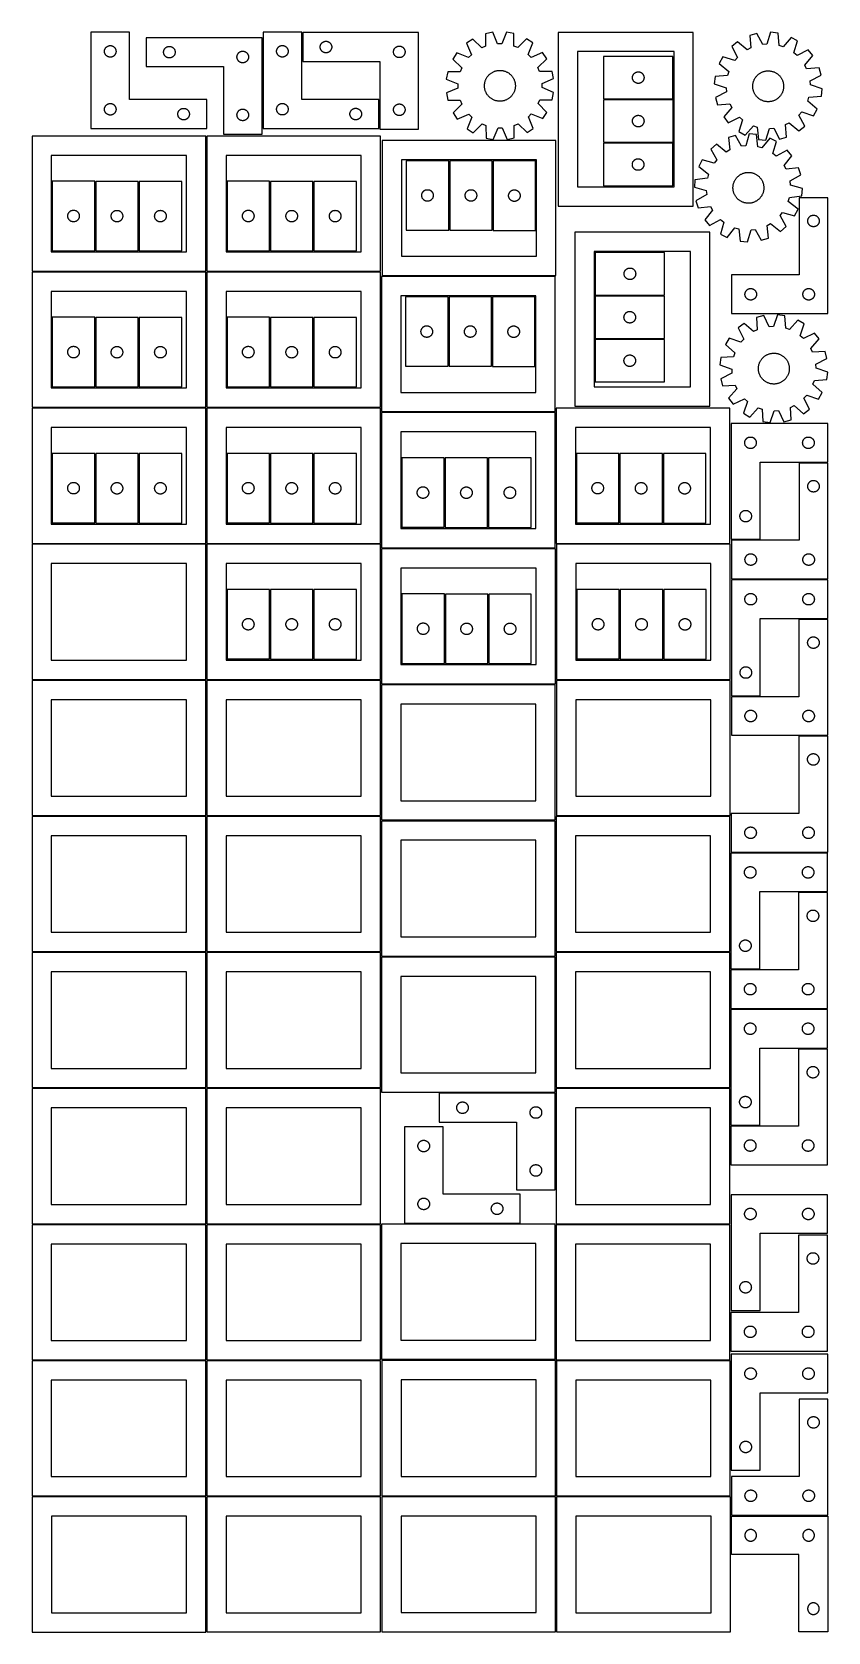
# Model space of a CAD drawing. Header units: millimetres. Extents: x 7 to 1243, y 7 to 2493.
import ezdxf

# ---------------------------------------------------------------- set-up
doc = ezdxf.new("R2010")
doc.units = ezdxf.units.MM
doc.layers.add('CUT', color=7, linetype='CONTINUOUS', true_color=0x000000)

msp = doc.modelspace()

# ---------------------------------------------------------------- linework, layer by layer
at = {"layer": 'CUT'}
for p, q in [((158.108977, 2493.331574), (98.108977, 2493.331574)), ((98.108977, 2493.331574), (98.108977, 2343.331574)), ((158.108977, 2388.331574), (158.108977, 2493.331574)), ((425.60562, 2493.484162), (365.60562, 2493.484162)), ((365.60562, 2493.484162), (365.60562, 2343.484162)), ((425.60562, 2388.484162), (425.60562, 2493.484162)), ((607.287197, 2492.599888), (427.287197, 2492.599888)), ((427.287197, 2492.599888), (427.287197, 2447.599888)), ((607.287197, 2342.599888), (607.287197, 2492.599888)), ((722.564963, 2493.123043), (711.261331, 2490.817968)), ((711.261331, 2490.817968), (711.287823, 2471.44165)), ((730.127649, 2475.283531), (722.564963, 2493.123043)), ((743.947923, 2493.226017), (736.557403, 2475.314495)), ((755.273232, 2491.029916), (743.947923, 2493.226017)), ((755.433357, 2471.654241), (755.273232, 2491.029916)), ((1034.186095, 2492.963167), (824.186095, 2492.963167)), ((824.186095, 2492.963167), (824.186095, 2222.963167)), ((1034.186095, 2222.963167), (1034.186095, 2492.963167)), ((1133.045511, 2491.258289), (1121.955229, 2488.08164)), ((1121.955229, 2488.08164), (1123.487617, 2468.765993)), ((1141.971853, 2474.060532), (1133.045511, 2491.258289)), ((1154.355786, 2493.022889), (1148.37975, 2474.591139)), ((1165.817522, 2491.713662), (1154.355786, 2493.022889)), ((1167.483089, 2472.409044), (1165.817522, 2491.713662)), ((119.108977, 2463.331574), (119.128247, 2463.920202)), ((119.128247, 2462.742946), (119.108977, 2463.331574)), ((119.128247, 2463.920202), (119.185974, 2464.50631)), ((119.185974, 2462.156839), (119.128247, 2462.742946)), ((119.185974, 2464.50631), (119.28191, 2465.087387)), ((119.28191, 2461.575761), (119.185974, 2462.156839)), ((119.28191, 2465.087387), (119.415645, 2465.660946)), ((119.415645, 2465.660946), (119.586606, 2466.22453)), ((119.586606, 2466.22453), (119.794062, 2466.775725)), ((119.794062, 2466.775725), (120.037123, 2467.312173)), ((120.037123, 2467.312173), (120.314749, 2467.831574)), ((120.314749, 2467.831574), (120.625751, 2468.331706)), ((120.625751, 2468.331706), (120.968797, 2468.810427)), ((120.968797, 2468.810427), (121.342419, 2469.265687)), ((121.342419, 2469.265687), (121.745016, 2469.695535)), ((121.745016, 2469.695535), (122.174865, 2470.098133)), ((122.174865, 2470.098133), (122.630124, 2470.471754)), ((122.630124, 2470.471754), (123.108845, 2470.814801)), ((123.108845, 2470.814801), (123.608977, 2471.125803)), ((123.608977, 2471.125803), (124.128379, 2471.403429)), ((124.128379, 2471.403429), (124.664826, 2471.64649)), ((124.664826, 2471.64649), (125.216022, 2471.853945)), ((125.216022, 2471.853945), (125.779606, 2472.024907)), ((125.779606, 2472.024907), (126.353164, 2472.158642)), ((126.353164, 2472.158642), (126.934242, 2472.254578)), ((126.934242, 2472.254578), (127.520349, 2472.312305)), ((127.520349, 2472.312305), (128.108977, 2472.331574)), ((128.108977, 2472.331574), (128.697605, 2472.312305)), ((128.697605, 2472.312305), (129.283713, 2472.254578)), ((129.283713, 2472.254578), (129.86479, 2472.158642)), ((129.86479, 2472.158642), (130.438349, 2472.024907)), ((130.438349, 2472.024907), (131.001933, 2471.853945)), ((131.001933, 2471.853945), (131.553128, 2471.64649)), ((131.553128, 2471.64649), (132.089576, 2471.403429)), ((132.089576, 2471.403429), (132.608977, 2471.125803)), ((132.608977, 2471.125803), (133.109109, 2470.814801)), ((133.109109, 2470.814801), (133.58783, 2470.471754)), ((133.58783, 2470.471754), (134.04309, 2470.098133)), ((134.04309, 2470.098133), (134.472938, 2469.695535)), ((134.472938, 2469.695535), (134.875536, 2469.265687)), ((134.875536, 2469.265687), (135.249157, 2468.810427)), ((135.249157, 2468.810427), (135.592204, 2468.331706)), ((135.592204, 2468.331706), (135.903206, 2467.831574)), ((135.903206, 2467.831574), (136.180832, 2467.312173)), ((136.180832, 2467.312173), (136.423893, 2466.775725)), ((136.423893, 2466.775725), (136.631348, 2466.22453)), ((136.631348, 2466.22453), (136.80231, 2465.660946)), ((136.80231, 2465.660946), (136.936045, 2465.087387)), ((136.936045, 2465.087387), (137.031981, 2464.50631)), ((137.031981, 2462.156839), (136.936045, 2461.575761)), ((137.031981, 2464.50631), (137.089708, 2463.920202)), ((137.089708, 2462.742946), (137.031981, 2462.156839)), ((137.089708, 2463.920202), (137.108977, 2463.331574)), ((137.108977, 2463.331574), (137.089708, 2462.742946)), ((364.024746, 2484.630894), (184.024746, 2484.630894)), ((184.024746, 2484.630894), (184.024746, 2439.630894)), ((211.024746, 2462.130894), (211.044015, 2462.719522)), ((211.044015, 2461.542266), (211.024746, 2462.130894)), ((211.044015, 2462.719522), (211.101742, 2463.30563)), ((211.101742, 2463.30563), (211.197678, 2463.886707)), ((211.197678, 2463.886707), (211.331413, 2464.460266)), ((211.331413, 2464.460266), (211.502375, 2465.023849)), ((211.502375, 2465.023849), (211.70983, 2465.575045)), ((211.70983, 2465.575045), (211.952891, 2466.111492)), ((211.952891, 2466.111492), (212.230517, 2466.630894)), ((212.230517, 2466.630894), (212.541519, 2467.131026)), ((212.541519, 2467.131026), (212.884566, 2467.609747)), ((212.884566, 2467.609747), (213.258187, 2468.065007)), ((213.258187, 2468.065007), (213.660785, 2468.494855)), ((213.660785, 2468.494855), (214.090633, 2468.897453)), ((214.090633, 2468.897453), (214.545893, 2469.271074)), ((214.545893, 2469.271074), (215.024614, 2469.614121)), ((215.024614, 2469.614121), (215.524746, 2469.925123)), ((215.524746, 2469.925123), (216.044148, 2470.202749)), ((216.044148, 2470.202749), (216.580595, 2470.44581)), ((216.580595, 2470.44581), (217.131791, 2470.653265)), ((217.131791, 2470.653265), (217.695374, 2470.824227)), ((217.695374, 2470.824227), (218.268933, 2470.957962)), ((218.268933, 2470.957962), (218.85001, 2471.053898)), ((218.85001, 2471.053898), (219.436118, 2471.111625)), ((219.436118, 2471.111625), (220.024746, 2471.130894)), ((220.024746, 2471.130894), (220.613374, 2471.111625)), ((220.613374, 2471.111625), (221.199481, 2471.053898)), ((221.199481, 2471.053898), (221.780559, 2470.957962)), ((221.780559, 2470.957962), (222.354117, 2470.824227)), ((222.354117, 2470.824227), (222.917701, 2470.653265)), ((222.917701, 2470.653265), (223.468897, 2470.44581)), ((223.468897, 2470.44581), (224.005344, 2470.202749)), ((224.005344, 2470.202749), (224.524746, 2469.925123)), ((224.524746, 2469.925123), (225.024878, 2469.614121)), ((225.024878, 2469.614121), (225.503599, 2469.271074)), ((225.503599, 2469.271074), (225.958858, 2468.897453)), ((225.958858, 2468.897453), (226.388707, 2468.494855)), ((226.388707, 2468.494855), (226.791304, 2468.065007)), ((226.791304, 2468.065007), (227.164926, 2467.609747)), ((227.164926, 2467.609747), (227.507972, 2467.131026)), ((227.507972, 2467.131026), (227.818974, 2466.630894)), ((227.818974, 2466.630894), (228.0966, 2466.111492)), ((228.0966, 2466.111492), (228.339662, 2465.575045)), ((228.339662, 2465.575045), (228.547117, 2465.023849)), ((228.547117, 2465.023849), (228.718078, 2464.460266)), ((228.718078, 2464.460266), (228.851813, 2463.886707)), ((228.851813, 2463.886707), (228.947749, 2463.30563)), ((228.947749, 2463.30563), (229.005476, 2462.719522)), ((229.005476, 2462.719522), (229.024746, 2462.130894)), ((229.024746, 2462.130894), (229.005476, 2461.542266)), ((328.545893, 2461.771074), (329.024614, 2462.114121)), ((329.024614, 2462.114121), (329.524746, 2462.425123)), ((329.524746, 2462.425123), (330.044148, 2462.702749)), ((330.044148, 2462.702749), (330.580595, 2462.94581)), ((330.580595, 2462.94581), (331.131791, 2463.153265)), ((331.131791, 2463.153265), (331.695374, 2463.324227)), ((331.695374, 2463.324227), (332.268933, 2463.457962)), ((332.268933, 2463.457962), (332.85001, 2463.553898)), ((332.85001, 2463.553898), (333.436118, 2463.611625)), ((333.436118, 2463.611625), (334.024746, 2463.630894)), ((334.024746, 2463.630894), (334.613374, 2463.611625)), ((334.613374, 2463.611625), (335.199481, 2463.553898)), ((335.199481, 2463.553898), (335.780559, 2463.457962)), ((335.780559, 2463.457962), (336.354117, 2463.324227)), ((336.354117, 2463.324227), (336.917701, 2463.153265)), ((336.917701, 2463.153265), (337.468897, 2462.94581)), ((337.468897, 2462.94581), (338.005344, 2462.702749)), ((338.005344, 2462.702749), (338.524746, 2462.425123)), ((338.524746, 2462.425123), (339.024878, 2462.114121)), ((339.024878, 2462.114121), (339.503599, 2461.771074)), ((364.024746, 2334.630894), (364.024746, 2484.630894)), ((386.60562, 2463.484162), (386.62489, 2464.07279)), ((386.62489, 2462.895534), (386.60562, 2463.484162)), ((386.62489, 2464.07279), (386.682617, 2464.658898)), ((386.682617, 2462.309426), (386.62489, 2462.895534)), ((386.682617, 2464.658898), (386.778553, 2465.239975)), ((386.778553, 2461.728349), (386.682617, 2462.309426)), ((386.778553, 2465.239975), (386.912288, 2465.813534)), ((386.912288, 2465.813534), (387.083249, 2466.377117)), ((387.083249, 2466.377117), (387.290705, 2466.928313)), ((387.290705, 2466.928313), (387.533766, 2467.46476)), ((387.533766, 2467.46476), (387.811392, 2467.984162)), ((387.811392, 2467.984162), (388.122394, 2468.484294)), ((388.122394, 2468.484294), (388.46544, 2468.963015)), ((388.46544, 2468.963015), (388.839062, 2469.418275)), ((388.839062, 2469.418275), (389.241659, 2469.848123)), ((389.241659, 2469.848123), (389.671508, 2470.25072)), ((389.671508, 2470.25072), (390.126768, 2470.624342)), ((390.126768, 2470.624342), (390.605488, 2470.967389)), ((390.605488, 2470.967389), (391.10562, 2471.278391)), ((391.10562, 2471.278391), (391.625022, 2471.556017)), ((391.625022, 2471.556017), (392.16147, 2471.799078)), ((392.16147, 2471.799078), (392.712665, 2472.006533)), ((392.712665, 2472.006533), (393.276249, 2472.177495)), ((393.276249, 2472.177495), (393.849807, 2472.31123)), ((393.849807, 2472.31123), (394.430885, 2472.407166)), ((394.430885, 2472.407166), (395.016992, 2472.464893)), ((395.016992, 2472.464893), (395.60562, 2472.484162)), ((395.60562, 2472.484162), (396.194249, 2472.464893)), ((396.194249, 2472.464893), (396.780356, 2472.407166)), ((396.780356, 2472.407166), (397.361433, 2472.31123)), ((397.361433, 2472.31123), (397.934992, 2472.177495)), ((397.934992, 2472.177495), (398.498576, 2472.006533)), ((398.498576, 2472.006533), (399.049771, 2471.799078)), ((399.049771, 2471.799078), (399.586219, 2471.556017)), ((399.586219, 2471.556017), (400.10562, 2471.278391)), ((400.10562, 2471.278391), (400.605752, 2470.967389)), ((400.605752, 2470.967389), (401.084473, 2470.624342)), ((401.084473, 2470.624342), (401.539733, 2470.25072)), ((401.539733, 2470.25072), (401.969581, 2469.848123)), ((401.969581, 2469.848123), (402.372179, 2469.418275)), ((402.372179, 2469.418275), (402.7458, 2468.963015)), ((402.7458, 2468.963015), (403.088847, 2468.484294)), ((403.088847, 2468.484294), (403.399849, 2467.984162)), ((403.399849, 2467.984162), (403.677475, 2467.46476)), ((403.677475, 2467.46476), (403.920536, 2466.928313)), ((403.920536, 2466.928313), (404.127992, 2466.377117)), ((404.127992, 2466.377117), (404.298953, 2465.813534)), ((404.298953, 2465.813534), (404.432688, 2465.239975)), ((404.432688, 2465.239975), (404.528624, 2464.658898)), ((404.528624, 2462.309426), (404.432688, 2461.728349)), ((404.528624, 2464.658898), (404.586351, 2464.07279)), ((404.586351, 2462.895534), (404.528624, 2462.309426)), ((404.586351, 2464.07279), (404.60562, 2463.484162)), ((404.60562, 2463.484162), (404.586351, 2462.895534)), ((454.287197, 2470.099888), (454.306467, 2470.688517)), ((454.306467, 2469.51126), (454.287197, 2470.099888)), ((454.306467, 2470.688517), (454.364193, 2471.274624)), ((454.364193, 2468.925153), (454.306467, 2469.51126)), ((454.364193, 2471.274624), (454.460129, 2471.855701)), ((454.460129, 2468.344076), (454.364193, 2468.925153)), ((454.460129, 2471.855701), (454.593864, 2472.42926)), ((454.593864, 2467.770517), (454.460129, 2468.344076)), ((454.593864, 2472.42926), (454.764826, 2472.992844)), ((454.764826, 2467.206933), (454.593864, 2467.770517)), ((454.764826, 2472.992844), (454.972281, 2473.544039)), ((454.972281, 2466.655738), (454.764826, 2467.206933)), ((454.972281, 2473.544039), (455.215342, 2474.080487)), ((455.215342, 2466.11929), (454.972281, 2466.655738)), ((455.215342, 2474.080487), (455.492968, 2474.599888)), ((455.492968, 2465.599888), (455.215342, 2466.11929)), ((455.492968, 2474.599888), (455.80397, 2475.100021)), ((455.80397, 2465.099756), (455.492968, 2465.599888)), ((455.80397, 2475.100021), (456.147017, 2475.578741)), ((456.147017, 2464.621036), (455.80397, 2465.099756)), ((456.147017, 2475.578741), (456.520639, 2476.034001)), ((456.520639, 2464.165776), (456.147017, 2464.621036)), ((456.520639, 2476.034001), (456.923236, 2476.463849)), ((456.923236, 2463.735927), (456.520639, 2464.165776)), ((456.923236, 2476.463849), (457.353085, 2476.866447)), ((457.353085, 2463.33333), (456.923236, 2463.735927)), ((457.353085, 2476.866447), (457.808344, 2477.240068)), ((457.808344, 2462.959708), (457.353085, 2463.33333)), ((457.808344, 2477.240068), (458.287065, 2477.583115)), ((458.287065, 2462.616662), (457.808344, 2462.959708)), ((458.287065, 2477.583115), (458.787197, 2477.894117)), ((458.787197, 2462.30566), (458.287065, 2462.616662)), ((458.787197, 2477.894117), (459.306599, 2478.171743)), ((459.306599, 2462.028034), (458.787197, 2462.30566)), ((459.306599, 2478.171743), (459.843046, 2478.414804)), ((459.843046, 2478.414804), (460.394242, 2478.62226)), ((460.394242, 2478.62226), (460.957826, 2478.793221)), ((460.957826, 2478.793221), (461.531384, 2478.926956)), ((461.531384, 2478.926956), (462.112461, 2479.022892)), ((462.112461, 2479.022892), (462.698569, 2479.080619)), ((462.698569, 2479.080619), (463.287197, 2479.099888)), ((463.287197, 2479.099888), (463.875825, 2479.080619)), ((463.875825, 2479.080619), (464.461933, 2479.022892)), ((464.461933, 2479.022892), (465.04301, 2478.926956)), ((465.04301, 2478.926956), (465.616568, 2478.793221)), ((465.616568, 2478.793221), (466.180152, 2478.62226)), ((466.180152, 2478.62226), (466.731348, 2478.414804)), ((466.731348, 2478.414804), (467.267795, 2478.171743)), ((467.267795, 2478.171743), (467.787197, 2477.894117)), ((467.787197, 2462.30566), (467.267795, 2462.028034)), ((467.787197, 2477.894117), (468.287329, 2477.583115)), ((468.287329, 2462.616662), (467.787197, 2462.30566)), ((468.287329, 2477.583115), (468.76605, 2477.240068)), ((468.76605, 2462.959708), (468.287329, 2462.616662)), ((468.76605, 2477.240068), (469.221309, 2476.866447)), ((469.221309, 2463.33333), (468.76605, 2462.959708)), ((469.221309, 2476.866447), (469.651158, 2476.463849)), ((469.651158, 2463.735927), (469.221309, 2463.33333)), ((469.651158, 2476.463849), (470.053755, 2476.034001)), ((470.053755, 2464.165776), (469.651158, 2463.735927)), ((470.053755, 2476.034001), (470.427377, 2475.578741)), ((470.427377, 2464.621036), (470.053755, 2464.165776)), ((470.427377, 2475.578741), (470.770423, 2475.100021)), ((470.770423, 2465.099756), (470.427377, 2464.621036)), ((470.770423, 2475.100021), (471.081426, 2474.599888)), ((471.081426, 2465.599888), (470.770423, 2465.099756)), ((471.081426, 2474.599888), (471.359052, 2474.080487)), ((471.359052, 2466.11929), (471.081426, 2465.599888)), ((471.359052, 2474.080487), (471.602113, 2473.544039)), ((471.602113, 2466.655738), (471.359052, 2466.11929)), ((471.602113, 2473.544039), (471.809568, 2472.992844)), ((471.809568, 2467.206933), (471.602113, 2466.655738)), ((471.809568, 2472.992844), (471.980529, 2472.42926)), ((471.980529, 2467.770517), (471.809568, 2467.206933)), ((471.980529, 2472.42926), (472.114264, 2471.855701)), ((472.114264, 2468.344076), (471.980529, 2467.770517)), ((472.114264, 2471.855701), (472.210201, 2471.274624)), ((472.210201, 2468.925153), (472.114264, 2468.344076)), ((472.210201, 2471.274624), (472.267927, 2470.688517)), ((472.267927, 2469.51126), (472.210201, 2468.925153)), ((472.267927, 2470.688517), (472.287197, 2470.099888)), ((472.287197, 2470.099888), (472.267927, 2469.51126)), ((568.287197, 2462.599888), (568.306467, 2463.188517)), ((568.306467, 2462.01126), (568.287197, 2462.599888)), ((568.306467, 2463.188517), (568.364193, 2463.774624)), ((568.364193, 2463.774624), (568.460129, 2464.355701)), ((568.460129, 2464.355701), (568.593864, 2464.92926)), ((568.593864, 2464.92926), (568.764826, 2465.492844)), ((568.764826, 2465.492844), (568.972281, 2466.044039)), ((568.972281, 2466.044039), (569.215342, 2466.580487)), ((569.215342, 2466.580487), (569.492968, 2467.099888)), ((569.492968, 2467.099888), (569.80397, 2467.600021)), ((569.80397, 2467.600021), (570.147017, 2468.078741)), ((570.147017, 2468.078741), (570.520639, 2468.534001)), ((570.520639, 2468.534001), (570.923236, 2468.963849)), ((570.923236, 2468.963849), (571.353085, 2469.366447)), ((571.353085, 2469.366447), (571.808344, 2469.740068)), ((571.808344, 2469.740068), (572.287065, 2470.083115)), ((572.287065, 2470.083115), (572.787197, 2470.394117)), ((572.787197, 2470.394117), (573.306599, 2470.671743)), ((573.306599, 2470.671743), (573.843046, 2470.914804)), ((573.843046, 2470.914804), (574.394242, 2471.12226)), ((574.394242, 2471.12226), (574.957826, 2471.293221)), ((574.957826, 2471.293221), (575.531384, 2471.426956)), ((575.531384, 2471.426956), (576.112461, 2471.522892)), ((576.112461, 2471.522892), (576.698569, 2471.580619)), ((576.698569, 2471.580619), (577.287197, 2471.599888)), ((577.287197, 2471.599888), (577.875825, 2471.580619)), ((577.875825, 2471.580619), (578.461933, 2471.522892)), ((578.461933, 2471.522892), (579.04301, 2471.426956)), ((579.04301, 2471.426956), (579.616568, 2471.293221)), ((579.616568, 2471.293221), (580.180152, 2471.12226)), ((580.180152, 2471.12226), (580.731348, 2470.914804)), ((580.731348, 2470.914804), (581.267795, 2470.671743)), ((581.267795, 2470.671743), (581.787197, 2470.394117)), ((581.787197, 2470.394117), (582.287329, 2470.083115)), ((582.287329, 2470.083115), (582.76605, 2469.740068)), ((582.76605, 2469.740068), (583.221309, 2469.366447)), ((583.221309, 2469.366447), (583.651158, 2468.963849)), ((583.651158, 2468.963849), (584.053755, 2468.534001)), ((584.053755, 2468.534001), (584.427377, 2468.078741)), ((584.427377, 2468.078741), (584.770423, 2467.600021)), ((584.770423, 2467.600021), (585.081426, 2467.099888)), ((585.081426, 2467.099888), (585.359052, 2466.580487)), ((585.359052, 2466.580487), (585.602113, 2466.044039)), ((585.602113, 2466.044039), (585.809568, 2465.492844)), ((585.809568, 2465.492844), (585.980529, 2464.92926)), ((585.980529, 2464.92926), (586.114264, 2464.355701)), ((586.114264, 2464.355701), (586.210201, 2463.774624)), ((586.210201, 2463.774624), (586.267927, 2463.188517)), ((586.267927, 2463.188517), (586.287197, 2462.599888)), ((586.287197, 2462.599888), (586.267927, 2462.01126)), ((691.545457, 2482.539928), (681.984377, 2476.084604)), ((681.984377, 2476.084604), (689.423849, 2458.193358)), ((705.359354, 2468.952483), (691.545457, 2482.539928)), ((711.287823, 2471.44165), (705.359354, 2468.952483)), ((736.557403, 2475.314495), (730.127649, 2475.283531)), ((761.385524, 2469.222287), (755.433357, 2471.654241)), ((775.067918, 2482.942146), (761.385524, 2469.222287)), ((784.690727, 2476.579205), (775.067918, 2482.942146)), ((777.423914, 2458.617138), (784.690727, 2476.579205)), ((1004.186095, 2462.963167), (854.186095, 2462.963167)), ((854.186095, 2462.963167), (854.186095, 2252.963167)), ((1004.186095, 2252.963167), (1004.186095, 2462.963167)), ((1102.942385, 2478.296273), (1093.911951, 2471.117365)), ((1093.911951, 2471.117365), (1102.719471, 2453.858454)), ((1117.770546, 2465.823581), (1102.942385, 2478.296273)), ((1123.487617, 2468.765993), (1117.770546, 2465.823581)), ((1148.37975, 2474.591139), (1141.971853, 2474.060532)), ((1173.606269, 2470.447064), (1167.483089, 2472.409044)), ((1186.180931, 2485.188851), (1173.606269, 2470.447064)), ((1196.269175, 2479.593067), (1186.180931, 2485.188851)), ((1190.420401, 2461.12054), (1196.269175, 2479.593067)), ((1212.585575, 2465.772188), (1195.326664, 2456.964668)), ((1219.764484, 2456.741754), (1212.585575, 2465.772188)), ((119.415645, 2461.002203), (119.28191, 2461.575761)), ((119.586606, 2460.438619), (119.415645, 2461.002203)), ((119.794062, 2459.887423), (119.586606, 2460.438619)), ((120.037123, 2459.350976), (119.794062, 2459.887423)), ((120.314749, 2458.831574), (120.037123, 2459.350976)), ((120.625751, 2458.331442), (120.314749, 2458.831574)), ((120.968797, 2457.852721), (120.625751, 2458.331442)), ((121.342419, 2457.397462), (120.968797, 2457.852721)), ((121.745016, 2456.967613), (121.342419, 2457.397462)), ((122.174865, 2456.565016), (121.745016, 2456.967613)), ((122.630124, 2456.191394), (122.174865, 2456.565016)), ((123.108845, 2455.848348), (122.630124, 2456.191394)), ((123.608977, 2455.537346), (123.108845, 2455.848348)), ((124.128379, 2455.25972), (123.608977, 2455.537346)), ((124.664826, 2455.016659), (124.128379, 2455.25972)), ((125.216022, 2454.809203), (124.664826, 2455.016659)), ((125.779606, 2454.638242), (125.216022, 2454.809203)), ((126.353164, 2454.504507), (125.779606, 2454.638242)), ((126.934242, 2454.408571), (126.353164, 2454.504507)), ((127.520349, 2454.350844), (126.934242, 2454.408571)), ((128.108977, 2454.331574), (127.520349, 2454.350844)), ((128.697605, 2454.350844), (128.108977, 2454.331574)), ((129.283713, 2454.408571), (128.697605, 2454.350844)), ((129.86479, 2454.504507), (129.283713, 2454.408571)), ((130.438349, 2454.638242), (129.86479, 2454.504507)), ((131.001933, 2454.809203), (130.438349, 2454.638242)), ((131.553128, 2455.016659), (131.001933, 2454.809203)), ((132.089576, 2455.25972), (131.553128, 2455.016659)), ((132.608977, 2455.537346), (132.089576, 2455.25972)), ((133.109109, 2455.848348), (132.608977, 2455.537346)), ((133.58783, 2456.191394), (133.109109, 2455.848348)), ((134.04309, 2456.565016), (133.58783, 2456.191394)), ((134.472938, 2456.967613), (134.04309, 2456.565016)), ((134.875536, 2457.397462), (134.472938, 2456.967613)), ((135.249157, 2457.852721), (134.875536, 2457.397462)), ((135.592204, 2458.331442), (135.249157, 2457.852721)), ((135.903206, 2458.831574), (135.592204, 2458.331442)), ((136.180832, 2459.350976), (135.903206, 2458.831574)), ((136.423893, 2459.887423), (136.180832, 2459.350976)), ((136.631348, 2460.438619), (136.423893, 2459.887423)), ((136.80231, 2461.002203), (136.631348, 2460.438619)), ((136.936045, 2461.575761), (136.80231, 2461.002203)), ((184.024746, 2439.630894), (304.024746, 2439.630894)), ((211.101742, 2460.956159), (211.044015, 2461.542266)), ((211.197678, 2460.375081), (211.101742, 2460.956159)), ((211.331413, 2459.801523), (211.197678, 2460.375081)), ((211.502375, 2459.237939), (211.331413, 2459.801523)), ((211.70983, 2458.686743), (211.502375, 2459.237939)), ((211.952891, 2458.150296), (211.70983, 2458.686743)), ((212.230517, 2457.630894), (211.952891, 2458.150296)), ((212.541519, 2457.130762), (212.230517, 2457.630894)), ((212.884566, 2456.652041), (212.541519, 2457.130762)), ((213.258187, 2456.196782), (212.884566, 2456.652041)), ((213.660785, 2455.766933), (213.258187, 2456.196782)), ((214.090633, 2455.364336), (213.660785, 2455.766933)), ((214.545893, 2454.990714), (214.090633, 2455.364336)), ((215.024614, 2454.647668), (214.545893, 2454.990714)), ((215.524746, 2454.336666), (215.024614, 2454.647668)), ((216.044148, 2454.05904), (215.524746, 2454.336666)), ((216.580595, 2453.815978), (216.044148, 2454.05904)), ((217.131791, 2453.608523), (216.580595, 2453.815978)), ((217.695374, 2453.437562), (217.131791, 2453.608523)), ((218.268933, 2453.303827), (217.695374, 2453.437562)), ((218.85001, 2453.207891), (218.268933, 2453.303827)), ((219.436118, 2453.150164), (218.85001, 2453.207891)), ((220.024746, 2453.130894), (219.436118, 2453.150164)), ((220.613374, 2453.150164), (220.024746, 2453.130894)), ((221.199481, 2453.207891), (220.613374, 2453.150164)), ((221.780559, 2453.303827), (221.199481, 2453.207891)), ((222.354117, 2453.437562), (221.780559, 2453.303827)), ((222.917701, 2453.608523), (222.354117, 2453.437562)), ((223.468897, 2453.815978), (222.917701, 2453.608523)), ((224.005344, 2454.05904), (223.468897, 2453.815978)), ((224.524746, 2454.336666), (224.005344, 2454.05904)), ((225.024878, 2454.647668), (224.524746, 2454.336666)), ((225.503599, 2454.990714), (225.024878, 2454.647668)), ((225.958858, 2455.364336), (225.503599, 2454.990714)), ((226.388707, 2455.766933), (225.958858, 2455.364336)), ((226.791304, 2456.196782), (226.388707, 2455.766933)), ((227.164926, 2456.652041), (226.791304, 2456.196782)), ((227.507972, 2457.130762), (227.164926, 2456.652041)), ((227.818974, 2457.630894), (227.507972, 2457.130762)), ((228.0966, 2458.150296), (227.818974, 2457.630894)), ((228.339662, 2458.686743), (228.0966, 2458.150296)), ((228.547117, 2459.237939), (228.339662, 2458.686743)), ((228.718078, 2459.801523), (228.547117, 2459.237939)), ((228.851813, 2460.375081), (228.718078, 2459.801523)), ((228.947749, 2460.956159), (228.851813, 2460.375081)), ((229.005476, 2461.542266), (228.947749, 2460.956159)), ((304.024746, 2439.630894), (304.024746, 2334.630894)), ((325.024746, 2454.630894), (325.044015, 2455.219522)), ((325.044015, 2454.042266), (325.024746, 2454.630894)), ((325.044015, 2455.219522), (325.101742, 2455.80563)), ((325.101742, 2453.456159), (325.044015, 2454.042266)), ((325.101742, 2455.80563), (325.197678, 2456.386707)), ((325.197678, 2452.875081), (325.101742, 2453.456159)), ((325.197678, 2456.386707), (325.331413, 2456.960266)), ((325.331413, 2452.301523), (325.197678, 2452.875081)), ((325.331413, 2456.960266), (325.502375, 2457.523849)), ((325.502375, 2451.737939), (325.331413, 2452.301523)), ((325.502375, 2457.523849), (325.70983, 2458.075045)), ((325.70983, 2451.186743), (325.502375, 2451.737939)), ((325.70983, 2458.075045), (325.952891, 2458.611492)), ((325.952891, 2450.650296), (325.70983, 2451.186743)), ((325.952891, 2458.611492), (326.230517, 2459.130894)), ((326.230517, 2450.130894), (325.952891, 2450.650296)), ((326.230517, 2459.130894), (326.541519, 2459.631026)), ((326.541519, 2449.630762), (326.230517, 2450.130894)), ((326.541519, 2459.631026), (326.884566, 2460.109747)), ((326.884566, 2449.152041), (326.541519, 2449.630762)), ((326.884566, 2460.109747), (327.258187, 2460.565007)), ((327.258187, 2448.696782), (326.884566, 2449.152041)), ((327.258187, 2460.565007), (327.660785, 2460.994855)), ((327.660785, 2448.266933), (327.258187, 2448.696782)), ((327.660785, 2460.994855), (328.090633, 2461.397453)), ((328.090633, 2447.864336), (327.660785, 2448.266933)), ((328.090633, 2461.397453), (328.545893, 2461.771074)), ((328.545893, 2447.490714), (328.090633, 2447.864336)), ((329.024614, 2447.147668), (328.545893, 2447.490714)), ((329.524746, 2446.836666), (329.024614, 2447.147668)), ((330.044148, 2446.55904), (329.524746, 2446.836666)), ((330.580595, 2446.315978), (330.044148, 2446.55904)), ((331.131791, 2446.108523), (330.580595, 2446.315978)), ((331.695374, 2445.937562), (331.131791, 2446.108523)), ((332.268933, 2445.803827), (331.695374, 2445.937562)), ((332.85001, 2445.707891), (332.268933, 2445.803827)), ((333.436118, 2445.650164), (332.85001, 2445.707891)), ((334.024746, 2445.630894), (333.436118, 2445.650164)), ((334.613374, 2445.650164), (334.024746, 2445.630894)), ((335.199481, 2445.707891), (334.613374, 2445.650164)), ((335.780559, 2445.803827), (335.199481, 2445.707891)), ((336.354117, 2445.937562), (335.780559, 2445.803827)), ((336.917701, 2446.108523), (336.354117, 2445.937562)), ((337.468897, 2446.315978), (336.917701, 2446.108523)), ((338.005344, 2446.55904), (337.468897, 2446.315978)), ((338.524746, 2446.836666), (338.005344, 2446.55904)), ((339.024878, 2447.147668), (338.524746, 2446.836666)), ((339.503599, 2447.490714), (339.024878, 2447.147668)), ((339.503599, 2461.771074), (339.958858, 2461.397453)), ((339.958858, 2447.864336), (339.503599, 2447.490714)), ((339.958858, 2461.397453), (340.388707, 2460.994855)), ((340.388707, 2448.266933), (339.958858, 2447.864336)), ((340.388707, 2460.994855), (340.791304, 2460.565007)), ((340.791304, 2448.696782), (340.388707, 2448.266933)), ((340.791304, 2460.565007), (341.164926, 2460.109747)), ((341.164926, 2449.152041), (340.791304, 2448.696782)), ((341.164926, 2460.109747), (341.507972, 2459.631026)), ((341.507972, 2449.630762), (341.164926, 2449.152041)), ((341.507972, 2459.631026), (341.818974, 2459.130894)), ((341.818974, 2450.130894), (341.507972, 2449.630762)), ((341.818974, 2459.130894), (342.0966, 2458.611492)), ((342.0966, 2450.650296), (341.818974, 2450.130894)), ((342.0966, 2458.611492), (342.339662, 2458.075045)), ((342.339662, 2451.186743), (342.0966, 2450.650296)), ((342.339662, 2458.075045), (342.547117, 2457.523849)), ((342.547117, 2451.737939), (342.339662, 2451.186743)), ((342.547117, 2457.523849), (342.718078, 2456.960266)), ((342.718078, 2452.301523), (342.547117, 2451.737939)), ((342.718078, 2456.960266), (342.851813, 2456.386707)), ((342.851813, 2452.875081), (342.718078, 2452.301523)), ((342.851813, 2456.386707), (342.947749, 2455.80563)), ((342.947749, 2453.456159), (342.851813, 2452.875081)), ((342.947749, 2455.80563), (343.005476, 2455.219522)), ((343.005476, 2454.042266), (342.947749, 2453.456159)), ((343.005476, 2455.219522), (343.024746, 2454.630894)), ((343.024746, 2454.630894), (343.005476, 2454.042266)), ((386.912288, 2461.154791), (386.778553, 2461.728349)), ((387.083249, 2460.591207), (386.912288, 2461.154791)), ((387.290705, 2460.040011), (387.083249, 2460.591207)), ((387.533766, 2459.503564), (387.290705, 2460.040011)), ((387.811392, 2458.984162), (387.533766, 2459.503564)), ((388.122394, 2458.48403), (387.811392, 2458.984162)), ((388.46544, 2458.005309), (388.122394, 2458.48403)), ((388.839062, 2457.55005), (388.46544, 2458.005309)), ((389.241659, 2457.120201), (388.839062, 2457.55005)), ((389.671508, 2456.717604), (389.241659, 2457.120201)), ((390.126768, 2456.343982), (389.671508, 2456.717604)), ((390.605488, 2456.000936), (390.126768, 2456.343982)), ((391.10562, 2455.689934), (390.605488, 2456.000936)), ((391.625022, 2455.412308), (391.10562, 2455.689934)), ((392.16147, 2455.169246), (391.625022, 2455.412308)), ((392.712665, 2454.961791), (392.16147, 2455.169246)), ((393.276249, 2454.79083), (392.712665, 2454.961791)), ((393.849807, 2454.657095), (393.276249, 2454.79083)), ((394.430885, 2454.561158), (393.849807, 2454.657095)), ((395.016992, 2454.503432), (394.430885, 2454.561158)), ((395.60562, 2454.484162), (395.016992, 2454.503432)), ((396.194249, 2454.503432), (395.60562, 2454.484162)), ((396.780356, 2454.561158), (396.194249, 2454.503432)), ((397.361433, 2454.657095), (396.780356, 2454.561158)), ((397.934992, 2454.79083), (397.361433, 2454.657095)), ((398.498576, 2454.961791), (397.934992, 2454.79083)), ((399.049771, 2455.169246), (398.498576, 2454.961791)), ((399.586219, 2455.412308), (399.049771, 2455.169246)), ((400.10562, 2455.689934), (399.586219, 2455.412308)), ((400.605752, 2456.000936), (400.10562, 2455.689934)), ((401.084473, 2456.343982), (400.605752, 2456.000936)), ((401.539733, 2456.717604), (401.084473, 2456.343982)), ((401.969581, 2457.120201), (401.539733, 2456.717604)), ((402.372179, 2457.55005), (401.969581, 2457.120201)), ((402.7458, 2458.005309), (402.372179, 2457.55005)), ((403.088847, 2458.48403), (402.7458, 2458.005309)), ((403.399849, 2458.984162), (403.088847, 2458.48403)), ((403.677475, 2459.503564), (403.399849, 2458.984162)), ((403.920536, 2460.040011), (403.677475, 2459.503564)), ((404.127992, 2460.591207), (403.920536, 2460.040011)), ((404.298953, 2461.154791), (404.127992, 2460.591207)), ((404.432688, 2461.728349), (404.298953, 2461.154791)), ((427.287197, 2447.599888), (547.287197, 2447.599888)), ((459.843046, 2461.784973), (459.306599, 2462.028034)), ((460.394242, 2461.577517), (459.843046, 2461.784973)), ((460.957826, 2461.406556), (460.394242, 2461.577517)), ((461.531384, 2461.272821), (460.957826, 2461.406556)), ((462.112461, 2461.176885), (461.531384, 2461.272821)), ((462.698569, 2461.119158), (462.112461, 2461.176885)), ((463.287197, 2461.099888), (462.698569, 2461.119158)), ((463.875825, 2461.119158), (463.287197, 2461.099888)), ((464.461933, 2461.176885), (463.875825, 2461.119158)), ((465.04301, 2461.272821), (464.461933, 2461.176885)), ((465.616568, 2461.406556), (465.04301, 2461.272821)), ((466.180152, 2461.577517), (465.616568, 2461.406556)), ((466.731348, 2461.784973), (466.180152, 2461.577517)), ((467.267795, 2462.028034), (466.731348, 2461.784973)), ((547.287197, 2447.599888), (547.287197, 2342.599888)), ((568.364193, 2461.425153), (568.306467, 2462.01126)), ((568.460129, 2460.844076), (568.364193, 2461.425153)), ((568.593864, 2460.270517), (568.460129, 2460.844076)), ((568.764826, 2459.706933), (568.593864, 2460.270517)), ((568.972281, 2459.155738), (568.764826, 2459.706933)), ((569.215342, 2458.61929), (568.972281, 2459.155738)), ((569.492968, 2458.099888), (569.215342, 2458.61929)), ((569.80397, 2457.599756), (569.492968, 2458.099888)), ((570.147017, 2457.121036), (569.80397, 2457.599756)), ((570.520639, 2456.665776), (570.147017, 2457.121036)), ((570.923236, 2456.235927), (570.520639, 2456.665776)), ((571.353085, 2455.83333), (570.923236, 2456.235927)), ((571.808344, 2455.459708), (571.353085, 2455.83333)), ((572.287065, 2455.116662), (571.808344, 2455.459708)), ((572.787197, 2454.80566), (572.287065, 2455.116662)), ((573.306599, 2454.528034), (572.787197, 2454.80566)), ((573.843046, 2454.284973), (573.306599, 2454.528034)), ((574.394242, 2454.077517), (573.843046, 2454.284973)), ((574.957826, 2453.906556), (574.394242, 2454.077517)), ((575.531384, 2453.772821), (574.957826, 2453.906556)), ((576.112461, 2453.676885), (575.531384, 2453.772821)), ((576.698569, 2453.619158), (576.112461, 2453.676885)), ((577.287197, 2453.599888), (576.698569, 2453.619158)), ((577.875825, 2453.619158), (577.287197, 2453.599888)), ((578.461933, 2453.676885), (577.875825, 2453.619158)), ((579.04301, 2453.772821), (578.461933, 2453.676885)), ((579.616568, 2453.906556), (579.04301, 2453.772821)), ((580.180152, 2454.077517), (579.616568, 2453.906556)), ((580.731348, 2454.284973), (580.180152, 2454.077517)), ((581.267795, 2454.528034), (580.731348, 2454.284973)), ((581.787197, 2454.80566), (581.267795, 2454.528034)), ((582.287329, 2455.116662), (581.787197, 2454.80566)), ((582.76605, 2455.459708), (582.287329, 2455.116662)), ((583.221309, 2455.83333), (582.76605, 2455.459708)), ((583.651158, 2456.235927), (583.221309, 2455.83333)), ((584.053755, 2456.665776), (583.651158, 2456.235927)), ((584.427377, 2457.121036), (584.053755, 2456.665776)), ((584.770423, 2457.599756), (584.427377, 2457.121036)), ((585.081426, 2458.099888), (584.770423, 2457.599756)), ((585.359052, 2458.61929), (585.081426, 2458.099888)), ((585.602113, 2459.155738), (585.359052, 2458.61929)), ((585.809568, 2459.706933), (585.602113, 2459.155738)), ((585.980529, 2460.270517), (585.809568, 2459.706933)), ((586.114264, 2460.844076), (585.980529, 2460.270517)), ((586.210201, 2461.425153), (586.114264, 2460.844076)), ((586.267927, 2462.01126), (586.210201, 2461.425153)), ((666.937154, 2460.891754), (660.574213, 2451.268945)), ((660.574213, 2451.268945), (674.294072, 2437.586551)), ((684.899221, 2453.624941), (666.937154, 2460.891754)), ((674.294072, 2437.586551), (671.862119, 2431.634385)), ((689.423849, 2458.193358), (684.899221, 2453.624941)), ((781.992331, 2454.092511), (777.423914, 2458.617138)), ((799.883577, 2461.531982), (781.992331, 2454.092511)), ((792.751456, 2438.157005), (806.338901, 2451.970902)), ((795.240622, 2432.228537), (792.751456, 2438.157005)), ((806.338901, 2451.970902), (799.883577, 2461.531982)), ((1002.625418, 2455.538468), (894.625418, 2455.538468)), ((894.625418, 2455.538468), (894.625418, 2389.538468)), ((1002.625418, 2389.538468), (1002.625418, 2455.538468)), ((1080.091072, 2454.800965), (1074.495288, 2444.712721)), ((1074.495288, 2444.712721), (1089.237075, 2432.138058)), ((1098.563599, 2448.952191), (1080.091072, 2454.800965)), ((1102.719471, 2453.858454), (1098.563599, 2448.952191)), ((1195.326664, 2456.964668), (1190.420401, 2461.12054)), ((1207.291791, 2441.913593), (1219.764484, 2456.741754)), ((1210.234204, 2436.196522), (1207.291791, 2441.913593)), ((1229.549851, 2437.72891), (1210.234204, 2436.196522)), ((1232.7265, 2426.638628), (1229.549851, 2437.72891)), ((652.486444, 2431.474259), (650.290343, 2420.148951)), ((650.290343, 2420.148951), (668.201865, 2412.75843)), ((671.862119, 2431.634385), (652.486444, 2431.474259)), ((668.201865, 2412.75843), (668.232828, 2406.328677)), ((709.731946, 2411.745464), (709.828815, 2412.71979)), ((709.828815, 2412.71979), (709.965346, 2413.689354)), ((709.965346, 2413.689354), (710.14131, 2414.652543)), ((710.14131, 2414.652543), (710.356415, 2415.607752)), ((710.356415, 2415.607752), (710.610302, 2416.553393)), ((710.610302, 2416.553393), (710.902549, 2417.487891)), ((710.902549, 2417.487891), (711.23267, 2418.409691)), ((711.23267, 2418.409691), (711.600115, 2419.317259)), ((711.600115, 2419.317259), (712.004273, 2420.209084)), ((712.004273, 2420.209084), (712.444471, 2421.083681)), ((712.444471, 2421.083681), (712.919976, 2421.939596)), ((712.919976, 2421.939596), (713.429997, 2422.775403)), ((713.429997, 2422.775403), (713.973685, 2423.589712)), ((713.973685, 2423.589712), (714.550135, 2424.381167)), ((714.550135, 2424.381167), (715.158387, 2425.148451)), ((715.158387, 2425.148451), (715.79743, 2425.890286)), ((715.79743, 2425.890286), (716.466199, 2426.605438)), ((716.466199, 2426.605438), (717.163582, 2427.292717)), ((717.163582, 2427.292717), (717.888417, 2427.950979)), ((717.888417, 2427.950979), (718.639499, 2428.579128)), ((718.639499, 2428.579128), (719.415577, 2429.176118)), ((719.415577, 2429.176118), (720.21536, 2429.740957)), ((720.21536, 2429.740957), (721.037516, 2430.272704)), ((721.037516, 2430.272704), (721.880677, 2430.770473)), ((721.880677, 2430.770473), (722.74344, 2431.233437)), ((722.74344, 2431.233437), (723.624369, 2431.660825)), ((723.624369, 2431.660825), (724.521996, 2432.051925)), ((724.521996, 2432.051925), (725.43483, 2432.406087)), ((725.43483, 2432.406087), (726.361349, 2432.722721)), ((726.361349, 2432.722721), (727.300012, 2433.0013)), ((727.300012, 2433.0013), (728.249257, 2433.24136)), ((728.249257, 2433.24136), (729.207504, 2433.442503)), ((729.207504, 2433.442503), (730.173158, 2433.604392)), ((730.173158, 2433.604392), (731.144611, 2433.726759)), ((731.144611, 2433.726759), (732.120247, 2433.8094)), ((732.120247, 2433.8094), (733.098442, 2433.852177)), ((733.098442, 2433.852177), (734.077568, 2433.85502)), ((734.077568, 2433.85502), (735.055995, 2433.817923)), ((735.055995, 2433.817923), (736.032094, 2433.740948)), ((736.032094, 2433.740948), (737.004241, 2433.624224)), ((737.004241, 2433.624224), (737.970819, 2433.467944)), ((737.970819, 2433.467944), (738.930217, 2433.272369)), ((738.930217, 2433.272369), (739.88084, 2433.037824)), ((739.88084, 2433.037824), (740.821105, 2432.7647)), ((740.821105, 2432.7647), (741.749447, 2432.453451)), ((741.749447, 2432.453451), (742.664322, 2432.104595)), ((742.664322, 2432.104595), (743.564205, 2431.718713)), ((743.564205, 2431.718713), (744.4476, 2431.296448)), ((744.4476, 2431.296448), (745.313037, 2430.838501)), ((745.313037, 2430.838501), (746.159074, 2430.345636)), ((746.159074, 2430.345636), (746.984303, 2429.818672)), ((746.984303, 2429.818672), (747.787352, 2429.258486)), ((747.787352, 2429.258486), (748.566884, 2428.666012)), ((748.566884, 2428.666012), (749.3216, 2428.042234)), ((749.3216, 2428.042234), (750.050246, 2427.388192)), ((750.050246, 2427.388192), (750.751607, 2426.704974)), ((750.751607, 2426.704974), (751.424517, 2425.993717)), ((751.424517, 2425.993717), (752.067857, 2425.255605)), ((752.067857, 2425.255605), (752.680554, 2424.491866)), ((752.680554, 2424.491866), (753.26159, 2423.703771)), ((753.26159, 2423.703771), (753.809996, 2422.892633)), ((753.809996, 2422.892633), (754.324861, 2422.059801)), ((754.324861, 2422.059801), (754.805328, 2421.206662)), ((754.805328, 2421.206662), (755.250597, 2420.334635)), ((755.250597, 2420.334635), (755.659926, 2419.445171)), ((755.659926, 2419.445171), (756.032634, 2418.539753)), ((756.032634, 2418.539753), (756.368102, 2417.619885)), ((756.368102, 2417.619885), (756.66577, 2416.687099)), ((756.66577, 2416.687099), (756.925144, 2415.742949)), ((756.925144, 2415.742949), (757.145791, 2414.789004)), ((757.145791, 2414.789004), (757.327345, 2413.826854)), ((757.327345, 2413.826854), (757.469503, 2412.858099)), ((757.469503, 2412.858099), (757.572028, 2411.884352)), ((814.616941, 2432.255028), (795.240622, 2432.228537)), ((799.082504, 2413.38871), (816.922016, 2420.951396)), ((799.113467, 2406.958957), (799.082504, 2413.38871)), ((816.922016, 2420.951396), (814.616941, 2432.255028)), ((939.625418, 2422.538468), (939.644688, 2423.127097)), ((939.644688, 2421.94984), (939.625418, 2422.538468)), ((939.644688, 2423.127097), (939.702415, 2423.713204)), ((939.702415, 2421.363733), (939.644688, 2421.94984)), ((939.702415, 2423.713204), (939.798351, 2424.294281)), ((939.798351, 2420.782655), (939.702415, 2421.363733)), ((939.798351, 2424.294281), (939.932086, 2424.86784)), ((939.932086, 2420.209097), (939.798351, 2420.782655)), ((939.932086, 2424.86784), (940.103047, 2425.431424)), ((940.103047, 2419.645513), (939.932086, 2420.209097)), ((940.103047, 2425.431424), (940.310503, 2425.982619)), ((940.310503, 2419.094317), (940.103047, 2419.645513)), ((940.310503, 2425.982619), (940.553564, 2426.519067)), ((940.553564, 2418.55787), (940.310503, 2419.094317)), ((940.553564, 2426.519067), (940.83119, 2427.038468)), ((940.83119, 2418.038468), (940.553564, 2418.55787)), ((940.83119, 2427.038468), (941.142192, 2427.5386)), ((941.142192, 2417.538336), (940.83119, 2418.038468)), ((941.142192, 2427.5386), (941.485238, 2428.017321)), ((941.485238, 2417.059616), (941.142192, 2417.538336)), ((941.485238, 2428.017321), (941.85886, 2428.472581)), ((941.85886, 2416.604356), (941.485238, 2417.059616)), ((941.85886, 2428.472581), (942.261457, 2428.902429)), ((942.261457, 2416.174507), (941.85886, 2416.604356)), ((942.261457, 2428.902429), (942.691306, 2429.305027)), ((942.691306, 2415.77191), (942.261457, 2416.174507)), ((942.691306, 2429.305027), (943.146566, 2429.678648)), ((943.146566, 2415.398288), (942.691306, 2415.77191)), ((943.146566, 2429.678648), (943.625286, 2430.021695)), ((943.625286, 2415.055242), (943.146566, 2415.398288)), ((943.625286, 2430.021695), (944.125418, 2430.332697)), ((944.125418, 2414.74424), (943.625286, 2415.055242)), ((944.125418, 2430.332697), (944.64482, 2430.610323)), ((944.64482, 2414.466614), (944.125418, 2414.74424)), ((944.64482, 2430.610323), (945.181268, 2430.853384)), ((945.181268, 2414.223553), (944.64482, 2414.466614)), ((945.181268, 2430.853384), (945.732463, 2431.06084)), ((945.732463, 2414.016097), (945.181268, 2414.223553)), ((945.732463, 2431.06084), (946.296047, 2431.231801)), ((946.296047, 2413.845136), (945.732463, 2414.016097)), ((946.296047, 2431.231801), (946.869606, 2431.365536)), ((946.869606, 2413.711401), (946.296047, 2413.845136)), ((946.869606, 2431.365536), (947.450683, 2431.461472)), ((947.450683, 2413.615465), (946.869606, 2413.711401)), ((947.450683, 2431.461472), (948.03679, 2431.519199)), ((948.03679, 2413.557738), (947.450683, 2413.615465)), ((948.03679, 2431.519199), (948.625418, 2431.538468)), ((948.625418, 2413.538468), (948.03679, 2413.557738)), ((948.625418, 2431.538468), (949.214047, 2431.519199)), ((949.214047, 2413.557738), (948.625418, 2413.538468)), ((949.214047, 2431.519199), (949.800154, 2431.461472)), ((949.800154, 2413.615465), (949.214047, 2413.557738)), ((949.800154, 2431.461472), (950.381231, 2431.365536)), ((950.381231, 2413.711401), (949.800154, 2413.615465)), ((950.381231, 2431.365536), (950.95479, 2431.231801)), ((950.95479, 2413.845136), (950.381231, 2413.711401)), ((950.95479, 2431.231801), (951.518374, 2431.06084)), ((951.518374, 2414.016097), (950.95479, 2413.845136)), ((951.518374, 2431.06084), (952.069569, 2430.853384)), ((952.069569, 2414.223553), (951.518374, 2414.016097)), ((952.069569, 2430.853384), (952.606017, 2430.610323)), ((952.606017, 2414.466614), (952.069569, 2414.223553)), ((952.606017, 2430.610323), (953.125418, 2430.332697)), ((953.125418, 2414.74424), (952.606017, 2414.466614)), ((953.125418, 2430.332697), (953.625551, 2430.021695)), ((953.625551, 2415.055242), (953.125418, 2414.74424)), ((953.625551, 2430.021695), (954.104271, 2429.678648)), ((954.104271, 2415.398288), (953.625551, 2415.055242)), ((954.104271, 2429.678648), (954.559531, 2429.305027)), ((954.559531, 2415.77191), (954.104271, 2415.398288)), ((954.559531, 2429.305027), (954.989379, 2428.902429)), ((954.989379, 2416.174507), (954.559531, 2415.77191)), ((954.989379, 2428.902429), (955.391977, 2428.472581)), ((955.391977, 2416.604356), (954.989379, 2416.174507)), ((955.391977, 2428.472581), (955.765598, 2428.017321)), ((955.765598, 2417.059616), (955.391977, 2416.604356)), ((955.765598, 2428.017321), (956.108645, 2427.5386)), ((956.108645, 2417.538336), (955.765598, 2417.059616)), ((956.108645, 2427.5386), (956.419647, 2427.038468)), ((956.419647, 2418.038468), (956.108645, 2417.538336)), ((956.419647, 2427.038468), (956.697273, 2426.519067)), ((956.697273, 2418.55787), (956.419647, 2418.038468)), ((956.697273, 2426.519067), (956.940334, 2425.982619)), ((956.940334, 2419.094317), (956.697273, 2418.55787)), ((956.940334, 2425.982619), (957.14779, 2425.431424)), ((957.14779, 2419.645513), (956.940334, 2419.094317)), ((957.14779, 2425.431424), (957.318751, 2424.86784)), ((957.318751, 2420.209097), (957.14779, 2419.645513)), ((957.318751, 2424.86784), (957.452486, 2424.294281)), ((957.452486, 2420.782655), (957.318751, 2420.209097)), ((957.452486, 2424.294281), (957.548422, 2423.713204)), ((957.548422, 2421.363733), (957.452486, 2420.782655)), ((957.548422, 2423.713204), (957.606149, 2423.127097)), ((957.606149, 2421.94984), (957.548422, 2421.363733)), ((957.606149, 2423.127097), (957.625418, 2422.538468)), ((957.625418, 2422.538468), (957.606149, 2421.94984)), ((1067.970477, 2424.349311), (1066.66125, 2412.887575)), ((1066.66125, 2412.887575), (1085.093001, 2406.911539)), ((1087.275096, 2426.014879), (1067.970477, 2424.349311)), ((1089.237075, 2432.138058), (1087.275096, 2426.014879)), ((1126.758365, 2412.059562), (1126.898578, 2413.0286)), ((1126.898578, 2413.0286), (1127.078199, 2413.991113)), ((1127.078199, 2413.991113), (1127.296931, 2414.945499)), ((1127.296931, 2414.945499), (1127.554409, 2415.890168)), ((1127.554409, 2415.890168), (1127.850204, 2416.823549)), ((1127.850204, 2416.823549), (1128.183824, 2417.744089)), ((1128.183824, 2417.744089), (1128.554715, 2418.650254)), ((1128.554715, 2418.650254), (1128.962258, 2419.540537)), ((1128.962258, 2419.540537), (1129.405775, 2420.413456)), ((1129.405775, 2420.413456), (1129.884528, 2421.267558)), ((1129.884528, 2421.267558), (1130.39772, 2422.101422)), ((1130.39772, 2422.101422), (1130.944497, 2422.91366)), ((1130.944497, 2422.91366), (1131.523949, 2423.702919)), ((1131.523949, 2423.702919), (1132.135112, 2424.467886)), ((1132.135112, 2424.467886), (1132.776968, 2425.207289)), ((1132.776968, 2425.207289), (1133.44845, 2425.919895)), ((1133.44845, 2425.919895), (1134.148438, 2426.60452)), ((1134.148438, 2426.60452), (1134.875769, 2427.260024)), ((1134.875769, 2427.260024), (1135.629232, 2427.885315)), ((1135.629232, 2427.885315), (1136.407572, 2428.479353)), ((1136.407572, 2428.479353), (1137.209495, 2429.041149)), ((1137.209495, 2429.041149), (1138.033665, 2429.569769)), ((1138.033665, 2429.569769), (1138.878711, 2430.064332)), ((1138.878711, 2430.064332), (1139.743226, 2430.524015)), ((1139.743226, 2430.524015), (1140.625772, 2430.948053)), ((1140.625772, 2430.948053), (1141.524879, 2431.335741)), ((1141.524879, 2431.335741), (1142.439051, 2431.686432)), ((1142.439051, 2431.686432), (1143.366767, 2431.999544)), ((1143.366767, 2431.999544), (1144.306482, 2432.274555)), ((1144.306482, 2432.274555), (1145.256632, 2432.511008)), ((1145.256632, 2432.511008), (1146.215636, 2432.708509)), ((1146.215636, 2432.708509), (1147.181897, 2432.866729)), ((1147.181897, 2432.866729), (1148.153808, 2432.985404)), ((1148.153808, 2432.985404), (1149.129751, 2433.064338)), ((1149.129751, 2433.064338), (1150.108102, 2433.103399)), ((1150.108102, 2433.103399), (1151.087231, 2433.102522)), ((1151.087231, 2433.102522), (1152.06551, 2433.061709)), ((1152.06551, 2433.061709), (1153.04131, 2432.981027)), ((1153.04131, 2432.981027), (1154.013007, 2432.86061)), ((1154.013007, 2432.86061), (1154.978984, 2432.70066)), ((1154.978984, 2432.70066), (1155.937632, 2432.501441)), ((1155.937632, 2432.501441), (1156.887357, 2432.263287)), ((1156.887357, 2432.263287), (1157.826578, 2431.986593)), ((1157.826578, 2431.986593), (1158.753731, 2431.67182)), ((1158.753731, 2431.67182), (1159.667274, 2431.319491)), ((1159.667274, 2431.319491), (1160.565685, 2430.930194)), ((1160.565685, 2430.930194), (1161.447469, 2430.504575)), ((1161.447469, 2430.504575), (1162.31116, 2430.043344)), ((1162.31116, 2430.043344), (1163.155318, 2429.547268)), ((1163.155318, 2429.547268), (1163.97854, 2429.017173)), ((1163.97854, 2429.017173), (1164.779455, 2428.453941)), ((1164.779455, 2428.453941), (1165.55673, 2427.85851)), ((1165.55673, 2427.85851), (1166.309072, 2427.23187)), ((1166.309072, 2427.23187), (1167.035227, 2426.575065)), ((1167.035227, 2426.575065), (1167.733988, 2425.889187)), ((1167.733988, 2425.889187), (1168.404192, 2425.175379)), ((1168.404192, 2425.175379), (1169.044723, 2424.434828)), ((1169.044723, 2424.434828), (1169.654514, 2423.668767)), ((1169.654514, 2423.668767), (1170.232552, 2422.878471)), ((1170.232552, 2422.878471), (1170.777873, 2422.065255)), ((1170.777873, 2422.065255), (1171.289571, 2421.230473)), ((1171.289571, 2421.230473), (1171.766793, 2420.375515)), ((1171.766793, 2420.375515), (1172.208746, 2419.501803)), ((1172.208746, 2419.501803), (1172.614693, 2418.610791)), ((1172.614693, 2418.610791), (1172.98396, 2417.703963)), ((1172.98396, 2417.703963), (1173.31593, 2416.782827)), ((1173.31593, 2416.782827), (1173.610053, 2415.848918)), ((1173.610053, 2415.848918), (1173.865838, 2414.903788)), ((1173.865838, 2414.903788), (1174.08286, 2413.949013)), ((1174.08286, 2413.949013), (1174.260757, 2412.98618)), ((1174.260757, 2412.98618), (1174.399234, 2412.016892)), ((1215.528743, 2417.712286), (1232.7265, 2426.638628)), ((1216.059349, 2411.304389), (1215.528743, 2417.712286)), ((278.108977, 2388.331574), (158.108977, 2388.331574)), ((278.108977, 2343.331574), (278.108977, 2388.331574)), ((545.60562, 2388.484162), (425.60562, 2388.484162)), ((545.60562, 2343.484162), (545.60562, 2388.484162)), ((668.232828, 2406.328677), (650.393316, 2398.76599)), ((650.393316, 2398.76599), (652.698391, 2387.462358)), ((709.657767, 2409.789018), (709.674898, 2410.767998)), ((709.680582, 2408.810154), (709.657767, 2409.789018)), ((709.674898, 2410.767998), (709.731946, 2411.745464)), ((709.743304, 2407.833035), (709.680582, 2408.810154)), ((709.845829, 2406.859288), (709.743304, 2407.833035)), ((709.987987, 2405.890533), (709.845829, 2406.859288)), ((710.169541, 2404.928382), (709.987987, 2405.890533)), ((710.390188, 2403.974438), (710.169541, 2404.928382)), ((710.649562, 2403.030287), (710.390188, 2403.974438)), ((710.94723, 2402.097502), (710.649562, 2403.030287)), ((711.282698, 2401.177634), (710.94723, 2402.097502)), ((711.655406, 2400.272215), (711.282698, 2401.177634)), ((712.064735, 2399.382752), (711.655406, 2400.272215)), ((712.510004, 2398.510725), (712.064735, 2399.382752)), ((712.990471, 2397.657585), (712.510004, 2398.510725)), ((713.505336, 2396.824754), (712.990471, 2397.657585)), ((714.053743, 2396.013615), (713.505336, 2396.824754)), ((714.634778, 2395.225521), (714.053743, 2396.013615)), ((715.247475, 2394.461782), (714.634778, 2395.225521)), ((715.890815, 2393.72367), (715.247475, 2394.461782)), ((716.563725, 2393.012412), (715.890815, 2393.72367)), ((717.265087, 2392.329194), (716.563725, 2393.012412)), ((717.993732, 2391.675152), (717.265087, 2392.329194)), ((718.748448, 2391.051375), (717.993732, 2391.675152)), ((719.52798, 2390.4589), (718.748448, 2391.051375)), ((720.331029, 2389.898715), (719.52798, 2390.4589)), ((721.156258, 2389.371751), (720.331029, 2389.898715)), ((722.002295, 2388.878885), (721.156258, 2389.371751)), ((722.867732, 2388.420939), (722.002295, 2388.878885)), ((723.751127, 2387.998673), (722.867732, 2388.420939)), ((724.65101, 2387.612791), (723.751127, 2387.998673)), ((725.565885, 2387.263936), (724.65101, 2387.612791)), ((742.793336, 2387.665461), (741.880502, 2387.3113)), ((743.690963, 2388.056562), (742.793336, 2387.665461)), ((744.571892, 2388.483949), (743.690963, 2388.056562)), ((745.434655, 2388.946913), (744.571892, 2388.483949)), ((746.277816, 2389.444683), (745.434655, 2388.946913)), ((747.099972, 2389.976429), (746.277816, 2389.444683)), ((747.899755, 2390.541268), (747.099972, 2389.976429)), ((748.675833, 2391.138259), (747.899755, 2390.541268)), ((749.426915, 2391.766408), (748.675833, 2391.138259)), ((750.15175, 2392.42467), (749.426915, 2391.766408)), ((750.849133, 2393.111948), (750.15175, 2392.42467)), ((751.517902, 2393.827101), (750.849133, 2393.111948)), ((752.156945, 2394.568936), (751.517902, 2393.827101)), ((752.765198, 2395.33622), (752.156945, 2394.568936)), ((753.341647, 2396.127674), (752.765198, 2395.33622)), ((753.885335, 2396.941983), (753.341647, 2396.127674)), ((754.395356, 2397.77779), (753.885335, 2396.941983)), ((754.870861, 2398.633705), (754.395356, 2397.77779)), ((755.311059, 2399.508303), (754.870861, 2398.633705)), ((755.715217, 2400.400128), (755.311059, 2399.508303)), ((756.082662, 2401.307696), (755.715217, 2400.400128)), ((756.412783, 2402.229496), (756.082662, 2401.307696)), ((756.70503, 2403.163994), (756.412783, 2402.229496)), ((756.958918, 2404.109634), (756.70503, 2403.163994)), ((757.174022, 2405.064844), (756.958918, 2404.109634)), ((757.349986, 2406.028032), (757.174022, 2405.064844)), ((757.486517, 2406.997596), (757.349986, 2406.028032)), ((757.583386, 2407.971922), (757.486517, 2406.997596)), ((757.572028, 2411.884352), (757.63475, 2410.907233)), ((757.640434, 2408.949389), (757.583386, 2407.971922)), ((757.63475, 2410.907233), (757.657565, 2409.928369)), ((757.657565, 2409.928369), (757.640434, 2408.949389)), ((793.02126, 2382.130835), (795.453213, 2388.083002)), ((795.453213, 2388.083002), (814.828888, 2388.243128)), ((817.024989, 2399.568436), (799.113467, 2406.958957)), ((814.828888, 2388.243128), (817.024989, 2399.568436)), ((894.625418, 2389.538468), (1002.625418, 2389.538468)), ((1002.632459, 2387.996342), (894.632459, 2387.996342)), ((894.632459, 2387.996342), (894.632459, 2321.996342)), ((1002.632459, 2321.996342), (1002.632459, 2387.996342)), ((1085.623607, 2400.503642), (1068.42585, 2391.577301)), ((1068.42585, 2391.577301), (1071.602499, 2380.487018)), ((1085.093001, 2406.911539), (1085.623607, 2400.503642)), ((1126.576185, 2409.12946), (1126.597034, 2410.108368)), ((1126.595281, 2408.150517), (1126.576185, 2409.12946)), ((1126.65429, 2407.173167), (1126.595281, 2408.150517)), ((1126.597034, 2410.108368), (1126.657795, 2411.085611)), ((1126.753116, 2406.199037), (1126.65429, 2407.173167)), ((1126.657795, 2411.085611), (1126.758365, 2412.059562)), ((1126.891592, 2405.229749), (1126.753116, 2406.199037)), ((1127.06949, 2404.266916), (1126.891592, 2405.229749)), ((1127.286511, 2403.31214), (1127.06949, 2404.266916)), ((1127.542297, 2402.367011), (1127.286511, 2403.31214)), ((1127.836419, 2401.433101), (1127.542297, 2402.367011)), ((1128.16839, 2400.511966), (1127.836419, 2401.433101)), ((1128.537657, 2399.605138), (1128.16839, 2400.511966)), ((1128.943604, 2398.714126), (1128.537657, 2399.605138)), ((1129.385557, 2397.840414), (1128.943604, 2398.714126)), ((1129.862779, 2396.985455), (1129.385557, 2397.840414)), ((1130.374477, 2396.150673), (1129.862779, 2396.985455)), ((1130.919798, 2395.337458), (1130.374477, 2396.150673)), ((1131.497836, 2394.547162), (1130.919798, 2395.337458)), ((1132.107627, 2393.781101), (1131.497836, 2394.547162)), ((1132.748158, 2393.04055), (1132.107627, 2393.781101)), ((1133.418361, 2392.326742), (1132.748158, 2393.04055)), ((1134.117122, 2391.640864), (1133.418361, 2392.326742)), ((1134.843278, 2390.984059), (1134.117122, 2391.640864)), ((1135.595619, 2390.357419), (1134.843278, 2390.984059)), ((1136.372894, 2389.761987), (1135.595619, 2390.357419)), ((1137.173809, 2389.198755), (1136.372894, 2389.761987)), ((1137.997031, 2388.66866), (1137.173809, 2389.198755)), ((1138.84119, 2388.172584), (1137.997031, 2388.66866)), ((1139.704881, 2387.711353), (1138.84119, 2388.172584)), ((1140.586665, 2387.285735), (1139.704881, 2387.711353)), ((1161.409123, 2387.691914), (1160.526578, 2387.267875)), ((1162.273639, 2388.151597), (1161.409123, 2387.691914)), ((1163.118685, 2388.64616), (1162.273639, 2388.151597)), ((1163.942855, 2389.174779), (1163.118685, 2388.64616)), ((1164.744777, 2389.736576), (1163.942855, 2389.174779)), ((1165.523118, 2390.330614), (1164.744777, 2389.736576)), ((1166.276581, 2390.955905), (1165.523118, 2390.330614)), ((1167.003912, 2391.611408), (1166.276581, 2390.955905)), ((1167.7039, 2392.296033), (1167.003912, 2391.611408)), ((1168.375381, 2393.00864), (1167.7039, 2392.296033)), ((1169.017238, 2393.748042), (1168.375381, 2393.00864)), ((1169.6284, 2394.513009), (1169.017238, 2393.748042)), ((1170.207853, 2395.302269), (1169.6284, 2394.513009)), ((1170.75463, 2396.114506), (1170.207853, 2395.302269)), ((1171.267822, 2396.94837), (1170.75463, 2396.114506)), ((1171.746575, 2397.802472), (1171.267822, 2396.94837)), ((1172.190092, 2398.675391), (1171.746575, 2397.802472)), ((1172.597635, 2399.565675), (1172.190092, 2398.675391)), ((1172.968525, 2400.47184), (1172.597635, 2399.565675)), ((1173.302146, 2401.392379), (1172.968525, 2400.47184)), ((1173.597941, 2402.32576), (1173.302146, 2401.392379)), ((1173.855419, 2403.27043), (1173.597941, 2402.32576)), ((1174.07415, 2404.224815), (1173.855419, 2403.27043)), ((1174.253772, 2405.187328), (1174.07415, 2404.224815)), ((1174.393985, 2406.156367), (1174.253772, 2405.187328)), ((1174.494555, 2407.130318), (1174.393985, 2406.156367)), ((1174.399234, 2412.016892), (1174.498059, 2411.042762)), ((1174.555316, 2408.10756), (1174.494555, 2407.130318)), ((1174.498059, 2411.042762), (1174.557069, 2410.065412)), ((1174.576165, 2409.086468), (1174.555316, 2408.10756)), ((1174.557069, 2410.065412), (1174.576165, 2409.086468)), ((1211.915275, 2386.07787), (1213.877254, 2392.20105)), ((1213.877254, 2392.20105), (1233.181873, 2393.866617)), ((1234.491099, 2405.328353), (1216.059349, 2411.304389)), ((1233.181873, 2393.866617), (1234.491099, 2405.328353)), ((119.108977, 2373.331574), (119.128247, 2373.920202)), ((119.128247, 2372.742946), (119.108977, 2373.331574)), ((119.128247, 2373.920202), (119.185974, 2374.50631)), ((119.185974, 2372.156839), (119.128247, 2372.742946)), ((119.185974, 2374.50631), (119.28191, 2375.087387)), ((119.28191, 2371.575761), (119.185974, 2372.156839)), ((119.28191, 2375.087387), (119.415645, 2375.660946)), ((119.415645, 2371.002203), (119.28191, 2371.575761)), ((119.415645, 2375.660946), (119.586606, 2376.22453)), ((119.586606, 2370.438619), (119.415645, 2371.002203)), ((119.586606, 2376.22453), (119.794062, 2376.775725)), ((119.794062, 2369.887423), (119.586606, 2370.438619)), ((119.794062, 2376.775725), (120.037123, 2377.312173)), ((120.037123, 2369.350976), (119.794062, 2369.887423)), ((120.037123, 2377.312173), (120.314749, 2377.831574)), ((120.314749, 2368.831574), (120.037123, 2369.350976)), ((120.314749, 2377.831574), (120.625751, 2378.331706)), ((120.625751, 2368.331442), (120.314749, 2368.831574)), ((120.625751, 2378.331706), (120.968797, 2378.810427)), ((120.968797, 2367.852721), (120.625751, 2368.331442)), ((120.968797, 2378.810427), (121.342419, 2379.265687)), ((121.342419, 2367.397462), (120.968797, 2367.852721)), ((121.342419, 2379.265687), (121.745016, 2379.695535)), ((121.745016, 2366.967613), (121.342419, 2367.397462)), ((121.745016, 2379.695535), (122.174865, 2380.098133)), ((122.174865, 2366.565016), (121.745016, 2366.967613)), ((122.174865, 2380.098133), (122.630124, 2380.471754)), ((122.630124, 2366.191394), (122.174865, 2366.565016)), ((122.630124, 2380.471754), (123.108845, 2380.814801)), ((123.108845, 2365.848348), (122.630124, 2366.191394)), ((123.108845, 2380.814801), (123.608977, 2381.125803)), ((123.608977, 2365.537346), (123.108845, 2365.848348)), ((123.608977, 2381.125803), (124.128379, 2381.403429)), ((124.128379, 2365.25972), (123.608977, 2365.537346)), ((124.128379, 2381.403429), (124.664826, 2381.64649)), ((124.664826, 2365.016659), (124.128379, 2365.25972)), ((124.664826, 2381.64649), (125.216022, 2381.853945)), ((125.216022, 2364.809203), (124.664826, 2365.016659)), ((125.216022, 2381.853945), (125.779606, 2382.024907)), ((125.779606, 2364.638242), (125.216022, 2364.809203)), ((125.779606, 2382.024907), (126.353164, 2382.158642)), ((126.353164, 2364.504507), (125.779606, 2364.638242)), ((126.353164, 2382.158642), (126.934242, 2382.254578)), ((126.934242, 2364.408571), (126.353164, 2364.504507)), ((126.934242, 2382.254578), (127.520349, 2382.312305)), ((127.520349, 2364.350844), (126.934242, 2364.408571)), ((127.520349, 2382.312305), (128.108977, 2382.331574)), ((128.108977, 2364.331574), (127.520349, 2364.350844)), ((128.108977, 2382.331574), (128.697605, 2382.312305)), ((128.697605, 2364.350844), (128.108977, 2364.331574)), ((128.697605, 2382.312305), (129.283713, 2382.254578)), ((129.283713, 2364.408571), (128.697605, 2364.350844)), ((129.283713, 2382.254578), (129.86479, 2382.158642)), ((129.86479, 2364.504507), (129.283713, 2364.408571)), ((129.86479, 2382.158642), (130.438349, 2382.024907)), ((130.438349, 2364.638242), (129.86479, 2364.504507)), ((130.438349, 2382.024907), (131.001933, 2381.853945)), ((131.001933, 2364.809203), (130.438349, 2364.638242)), ((131.001933, 2381.853945), (131.553128, 2381.64649)), ((131.553128, 2365.016659), (131.001933, 2364.809203)), ((131.553128, 2381.64649), (132.089576, 2381.403429)), ((132.089576, 2365.25972), (131.553128, 2365.016659)), ((132.089576, 2381.403429), (132.608977, 2381.125803)), ((132.608977, 2365.537346), (132.089576, 2365.25972)), ((132.608977, 2381.125803), (133.109109, 2380.814801)), ((133.109109, 2365.848348), (132.608977, 2365.537346)), ((133.109109, 2380.814801), (133.58783, 2380.471754)), ((133.58783, 2366.191394), (133.109109, 2365.848348)), ((133.58783, 2380.471754), (134.04309, 2380.098133)), ((134.04309, 2366.565016), (133.58783, 2366.191394)), ((134.04309, 2380.098133), (134.472938, 2379.695535)), ((134.472938, 2366.967613), (134.04309, 2366.565016)), ((134.472938, 2379.695535), (134.875536, 2379.265687)), ((134.875536, 2367.397462), (134.472938, 2366.967613)), ((134.875536, 2379.265687), (135.249157, 2378.810427)), ((135.249157, 2367.852721), (134.875536, 2367.397462)), ((135.249157, 2378.810427), (135.592204, 2378.331706)), ((135.592204, 2368.331442), (135.249157, 2367.852721)), ((135.592204, 2378.331706), (135.903206, 2377.831574)), ((135.903206, 2368.831574), (135.592204, 2368.331442)), ((135.903206, 2377.831574), (136.180832, 2377.312173)), ((136.180832, 2369.350976), (135.903206, 2368.831574)), ((136.180832, 2377.312173), (136.423893, 2376.775725)), ((136.423893, 2369.887423), (136.180832, 2369.350976)), ((136.423893, 2376.775725), (136.631348, 2376.22453)), ((136.631348, 2370.438619), (136.423893, 2369.887423)), ((136.631348, 2376.22453), (136.80231, 2375.660946)), ((136.80231, 2371.002203), (136.631348, 2370.438619)), ((136.80231, 2375.660946), (136.936045, 2375.087387)), ((136.936045, 2371.575761), (136.80231, 2371.002203)), ((136.936045, 2375.087387), (137.031981, 2374.50631)), ((137.031981, 2372.156839), (136.936045, 2371.575761)), ((137.031981, 2374.50631), (137.089708, 2373.920202)), ((137.089708, 2372.742946), (137.031981, 2372.156839)), ((137.089708, 2373.920202), (137.108977, 2373.331574)), ((137.108977, 2373.331574), (137.089708, 2372.742946)), ((233.108977, 2365.831574), (233.128247, 2366.420202)), ((233.128247, 2365.242946), (233.108977, 2365.831574)), ((233.128247, 2366.420202), (233.185974, 2367.00631)), ((233.185974, 2364.656839), (233.128247, 2365.242946)), ((233.185974, 2367.00631), (233.28191, 2367.587387)), ((233.28191, 2364.075761), (233.185974, 2364.656839)), ((233.28191, 2367.587387), (233.415645, 2368.160946)), ((233.415645, 2363.502203), (233.28191, 2364.075761)), ((233.415645, 2368.160946), (233.586606, 2368.72453)), ((233.586606, 2362.938619), (233.415645, 2363.502203)), ((233.586606, 2368.72453), (233.794062, 2369.275725)), ((233.794062, 2362.387423), (233.586606, 2362.938619)), ((233.794062, 2369.275725), (234.037123, 2369.812173)), ((234.037123, 2369.812173), (234.314749, 2370.331574)), ((234.314749, 2370.331574), (234.625751, 2370.831706)), ((234.625751, 2370.831706), (234.968797, 2371.310427)), ((234.968797, 2371.310427), (235.342419, 2371.765687)), ((235.342419, 2371.765687), (235.745016, 2372.195535)), ((235.745016, 2372.195535), (236.174865, 2372.598133)), ((236.174865, 2372.598133), (236.630124, 2372.971754)), ((236.630124, 2372.971754), (237.108845, 2373.314801)), ((237.108845, 2373.314801), (237.608977, 2373.625803)), ((237.608977, 2373.625803), (238.128379, 2373.903429)), ((238.128379, 2373.903429), (238.664826, 2374.14649)), ((238.664826, 2374.14649), (239.216022, 2374.353945)), ((239.216022, 2374.353945), (239.779606, 2374.524907)), ((239.779606, 2374.524907), (240.353164, 2374.658642)), ((240.353164, 2374.658642), (240.934242, 2374.754578)), ((240.934242, 2374.754578), (241.520349, 2374.812305)), ((241.520349, 2374.812305), (242.108977, 2374.831574)), ((242.108977, 2374.831574), (242.697605, 2374.812305)), ((242.697605, 2374.812305), (243.283713, 2374.754578)), ((243.283713, 2374.754578), (243.86479, 2374.658642)), ((243.86479, 2374.658642), (244.438349, 2374.524907)), ((244.438349, 2374.524907), (245.001933, 2374.353945)), ((245.001933, 2374.353945), (245.553128, 2374.14649)), ((245.553128, 2374.14649), (246.089576, 2373.903429)), ((246.089576, 2373.903429), (246.608977, 2373.625803)), ((246.608977, 2373.625803), (247.109109, 2373.314801)), ((247.109109, 2373.314801), (247.58783, 2372.971754)), ((247.58783, 2372.971754), (248.04309, 2372.598133)), ((248.04309, 2372.598133), (248.472938, 2372.195535)), ((248.472938, 2372.195535), (248.875536, 2371.765687)), ((248.875536, 2371.765687), (249.249157, 2371.310427)), ((249.249157, 2371.310427), (249.592204, 2370.831706)), ((249.592204, 2370.831706), (249.903206, 2370.331574)), ((249.903206, 2370.331574), (250.180832, 2369.812173)), ((250.180832, 2369.812173), (250.423893, 2369.275725)), ((250.423893, 2369.275725), (250.631348, 2368.72453)), ((250.631348, 2362.938619), (250.423893, 2362.387423)), ((250.631348, 2368.72453), (250.80231, 2368.160946)), ((250.80231, 2363.502203), (250.631348, 2362.938619)), ((250.80231, 2368.160946), (250.936045, 2367.587387)), ((250.936045, 2364.075761), (250.80231, 2363.502203)), ((250.936045, 2367.587387), (251.031981, 2367.00631)), ((251.031981, 2364.656839), (250.936045, 2364.075761)), ((251.031981, 2367.00631), (251.089708, 2366.420202)), ((251.089708, 2365.242946), (251.031981, 2364.656839)), ((251.089708, 2366.420202), (251.108977, 2365.831574)), ((251.108977, 2365.831574), (251.089708, 2365.242946)), ((325.024746, 2364.630894), (325.044015, 2365.219522)), ((325.044015, 2364.042266), (325.024746, 2364.630894)), ((325.044015, 2365.219522), (325.101742, 2365.80563)), ((325.101742, 2363.456159), (325.044015, 2364.042266)), ((325.101742, 2365.80563), (325.197678, 2366.386707)), ((325.197678, 2362.875081), (325.101742, 2363.456159)), ((325.197678, 2366.386707), (325.331413, 2366.960266)), ((325.331413, 2362.301523), (325.197678, 2362.875081)), ((325.331413, 2366.960266), (325.502375, 2367.523849)), ((325.502375, 2367.523849), (325.70983, 2368.075045)), ((325.70983, 2368.075045), (325.952891, 2368.611492)), ((325.952891, 2368.611492), (326.230517, 2369.130894)), ((326.230517, 2369.130894), (326.541519, 2369.631026)), ((326.541519, 2369.631026), (326.884566, 2370.109747)), ((326.884566, 2370.109747), (327.258187, 2370.565007)), ((327.258187, 2370.565007), (327.660785, 2370.994855)), ((327.660785, 2370.994855), (328.090633, 2371.397453)), ((328.090633, 2371.397453), (328.545893, 2371.771074)), ((328.545893, 2371.771074), (329.024614, 2372.114121)), ((329.024614, 2372.114121), (329.524746, 2372.425123)), ((329.524746, 2372.425123), (330.044148, 2372.702749)), ((330.044148, 2372.702749), (330.580595, 2372.94581)), ((330.580595, 2372.94581), (331.131791, 2373.153265)), ((331.131791, 2373.153265), (331.695374, 2373.324227)), ((331.695374, 2373.324227), (332.268933, 2373.457962)), ((332.268933, 2373.457962), (332.85001, 2373.553898)), ((332.85001, 2373.553898), (333.436118, 2373.611625)), ((333.436118, 2373.611625), (334.024746, 2373.630894)), ((334.024746, 2373.630894), (334.613374, 2373.611625)), ((334.613374, 2373.611625), (335.199481, 2373.553898)), ((335.199481, 2373.553898), (335.780559, 2373.457962)), ((335.780559, 2373.457962), (336.354117, 2373.324227)), ((336.354117, 2373.324227), (336.917701, 2373.153265)), ((336.917701, 2373.153265), (337.468897, 2372.94581)), ((337.468897, 2372.94581), (338.005344, 2372.702749)), ((338.005344, 2372.702749), (338.524746, 2372.425123)), ((338.524746, 2372.425123), (339.024878, 2372.114121)), ((339.024878, 2372.114121), (339.503599, 2371.771074)), ((339.503599, 2371.771074), (339.958858, 2371.397453)), ((339.958858, 2371.397453), (340.388707, 2370.994855)), ((340.388707, 2370.994855), (340.791304, 2370.565007)), ((340.791304, 2370.565007), (341.164926, 2370.109747)), ((341.164926, 2370.109747), (341.507972, 2369.631026)), ((341.507972, 2369.631026), (341.818974, 2369.130894)), ((341.818974, 2369.130894), (342.0966, 2368.611492)), ((342.0966, 2368.611492), (342.339662, 2368.075045)), ((342.339662, 2368.075045), (342.547117, 2367.523849)), ((342.547117, 2367.523849), (342.718078, 2366.960266)), ((342.718078, 2366.960266), (342.851813, 2366.386707)), ((342.851813, 2362.875081), (342.718078, 2362.301523)), ((342.851813, 2366.386707), (342.947749, 2365.80563)), ((342.947749, 2363.456159), (342.851813, 2362.875081)), ((342.947749, 2365.80563), (343.005476, 2365.219522)), ((343.005476, 2364.042266), (342.947749, 2363.456159)), ((343.005476, 2365.219522), (343.024746, 2364.630894)), ((343.024746, 2364.630894), (343.005476, 2364.042266)), ((386.60562, 2373.484162), (386.62489, 2374.07279)), ((386.62489, 2372.895534), (386.60562, 2373.484162)), ((386.62489, 2374.07279), (386.682617, 2374.658898)), ((386.682617, 2372.309426), (386.62489, 2372.895534)), ((386.682617, 2374.658898), (386.778553, 2375.239975)), ((386.778553, 2371.728349), (386.682617, 2372.309426)), ((386.778553, 2375.239975), (386.912288, 2375.813534)), ((386.912288, 2371.154791), (386.778553, 2371.728349)), ((386.912288, 2375.813534), (387.083249, 2376.377117)), ((387.083249, 2370.591207), (386.912288, 2371.154791)), ((387.083249, 2376.377117), (387.290705, 2376.928313)), ((387.290705, 2370.040011), (387.083249, 2370.591207)), ((387.290705, 2376.928313), (387.533766, 2377.46476)), ((387.533766, 2369.503564), (387.290705, 2370.040011)), ((387.533766, 2377.46476), (387.811392, 2377.984162)), ((387.811392, 2368.984162), (387.533766, 2369.503564)), ((387.811392, 2377.984162), (388.122394, 2378.484294)), ((388.122394, 2368.48403), (387.811392, 2368.984162)), ((388.122394, 2378.484294), (388.46544, 2378.963015)), ((388.46544, 2368.005309), (388.122394, 2368.48403)), ((388.46544, 2378.963015), (388.839062, 2379.418275)), ((388.839062, 2367.55005), (388.46544, 2368.005309)), ((388.839062, 2379.418275), (389.241659, 2379.848123)), ((389.241659, 2367.120201), (388.839062, 2367.55005)), ((389.241659, 2379.848123), (389.671508, 2380.25072)), ((389.671508, 2366.717604), (389.241659, 2367.120201)), ((389.671508, 2380.25072), (390.126768, 2380.624342)), ((390.126768, 2366.343982), (389.671508, 2366.717604)), ((390.126768, 2380.624342), (390.605488, 2380.967389)), ((390.605488, 2366.000936), (390.126768, 2366.343982)), ((390.605488, 2380.967389), (391.10562, 2381.278391)), ((391.10562, 2365.689934), (390.605488, 2366.000936)), ((391.10562, 2381.278391), (391.625022, 2381.556017)), ((391.625022, 2365.412308), (391.10562, 2365.689934)), ((391.625022, 2381.556017), (392.16147, 2381.799078)), ((392.16147, 2365.169246), (391.625022, 2365.412308)), ((392.16147, 2381.799078), (392.712665, 2382.006533)), ((392.712665, 2364.961791), (392.16147, 2365.169246)), ((392.712665, 2382.006533), (393.276249, 2382.177495)), ((393.276249, 2364.79083), (392.712665, 2364.961791)), ((393.276249, 2382.177495), (393.849807, 2382.31123)), ((393.849807, 2364.657095), (393.276249, 2364.79083)), ((393.849807, 2382.31123), (394.430885, 2382.407166)), ((394.430885, 2364.561158), (393.849807, 2364.657095)), ((394.430885, 2382.407166), (395.016992, 2382.464893)), ((395.016992, 2364.503432), (394.430885, 2364.561158)), ((395.016992, 2382.464893), (395.60562, 2382.484162)), ((395.60562, 2364.484162), (395.016992, 2364.503432)), ((395.60562, 2382.484162), (396.194249, 2382.464893)), ((396.194249, 2364.503432), (395.60562, 2364.484162)), ((396.194249, 2382.464893), (396.780356, 2382.407166)), ((396.780356, 2364.561158), (396.194249, 2364.503432)), ((396.780356, 2382.407166), (397.361433, 2382.31123)), ((397.361433, 2364.657095), (396.780356, 2364.561158)), ((397.361433, 2382.31123), (397.934992, 2382.177495)), ((397.934992, 2364.79083), (397.361433, 2364.657095)), ((397.934992, 2382.177495), (398.498576, 2382.006533)), ((398.498576, 2364.961791), (397.934992, 2364.79083)), ((398.498576, 2382.006533), (399.049771, 2381.799078)), ((399.049771, 2365.169246), (398.498576, 2364.961791)), ((399.049771, 2381.799078), (399.586219, 2381.556017)), ((399.586219, 2365.412308), (399.049771, 2365.169246)), ((399.586219, 2381.556017), (400.10562, 2381.278391)), ((400.10562, 2365.689934), (399.586219, 2365.412308)), ((400.10562, 2381.278391), (400.605752, 2380.967389)), ((400.605752, 2366.000936), (400.10562, 2365.689934)), ((400.605752, 2380.967389), (401.084473, 2380.624342)), ((401.084473, 2366.343982), (400.605752, 2366.000936)), ((401.084473, 2380.624342), (401.539733, 2380.25072)), ((401.539733, 2366.717604), (401.084473, 2366.343982)), ((401.539733, 2380.25072), (401.969581, 2379.848123)), ((401.969581, 2367.120201), (401.539733, 2366.717604)), ((401.969581, 2379.848123), (402.372179, 2379.418275)), ((402.372179, 2367.55005), (401.969581, 2367.120201)), ((402.372179, 2379.418275), (402.7458, 2378.963015)), ((402.7458, 2368.005309), (402.372179, 2367.55005)), ((402.7458, 2378.963015), (403.088847, 2378.484294)), ((403.088847, 2368.48403), (402.7458, 2368.005309)), ((403.088847, 2378.484294), (403.399849, 2377.984162)), ((403.399849, 2368.984162), (403.088847, 2368.48403)), ((403.399849, 2377.984162), (403.677475, 2377.46476)), ((403.677475, 2369.503564), (403.399849, 2368.984162)), ((403.677475, 2377.46476), (403.920536, 2376.928313)), ((403.920536, 2370.040011), (403.677475, 2369.503564)), ((403.920536, 2376.928313), (404.127992, 2376.377117)), ((404.127992, 2370.591207), (403.920536, 2370.040011)), ((404.127992, 2376.377117), (404.298953, 2375.813534)), ((404.298953, 2371.154791), (404.127992, 2370.591207)), ((404.298953, 2375.813534), (404.432688, 2375.239975)), ((404.432688, 2371.728349), (404.298953, 2371.154791)), ((404.432688, 2375.239975), (404.528624, 2374.658898)), ((404.528624, 2372.309426), (404.432688, 2371.728349)), ((404.528624, 2374.658898), (404.586351, 2374.07279)), ((404.586351, 2372.895534), (404.528624, 2372.309426)), ((404.586351, 2374.07279), (404.60562, 2373.484162)), ((404.60562, 2373.484162), (404.586351, 2372.895534)), ((500.60562, 2365.984162), (500.62489, 2366.57279)), ((500.62489, 2365.395534), (500.60562, 2365.984162)), ((500.62489, 2366.57279), (500.682617, 2367.158898)), ((500.682617, 2364.809426), (500.62489, 2365.395534)), ((500.682617, 2367.158898), (500.778553, 2367.739975)), ((500.778553, 2364.228349), (500.682617, 2364.809426)), ((500.778553, 2367.739975), (500.912288, 2368.313534)), ((500.912288, 2363.654791), (500.778553, 2364.228349)), ((500.912288, 2368.313534), (501.083249, 2368.877117)), ((501.083249, 2363.091207), (500.912288, 2363.654791)), ((501.083249, 2368.877117), (501.290705, 2369.428313)), ((501.290705, 2362.540011), (501.083249, 2363.091207)), ((501.290705, 2369.428313), (501.533766, 2369.96476)), ((501.533766, 2369.96476), (501.811392, 2370.484162)), ((501.811392, 2370.484162), (502.122394, 2370.984294)), ((502.122394, 2370.984294), (502.46544, 2371.463015)), ((502.46544, 2371.463015), (502.839062, 2371.918275)), ((502.839062, 2371.918275), (503.241659, 2372.348123)), ((503.241659, 2372.348123), (503.671508, 2372.75072)), ((503.671508, 2372.75072), (504.126768, 2373.124342)), ((504.126768, 2373.124342), (504.605488, 2373.467389)), ((504.605488, 2373.467389), (505.10562, 2373.778391)), ((505.10562, 2373.778391), (505.625022, 2374.056017)), ((505.625022, 2374.056017), (506.16147, 2374.299078)), ((506.16147, 2374.299078), (506.712665, 2374.506533)), ((506.712665, 2374.506533), (507.276249, 2374.677495)), ((507.276249, 2374.677495), (507.849807, 2374.81123)), ((507.849807, 2374.81123), (508.430885, 2374.907166)), ((508.430885, 2374.907166), (509.016992, 2374.964893)), ((509.016992, 2374.964893), (509.60562, 2374.984162)), ((509.60562, 2374.984162), (510.194249, 2374.964893)), ((510.194249, 2374.964893), (510.780356, 2374.907166)), ((510.780356, 2374.907166), (511.361433, 2374.81123)), ((511.361433, 2374.81123), (511.934992, 2374.677495)), ((511.934992, 2374.677495), (512.498576, 2374.506533)), ((512.498576, 2374.506533), (513.049771, 2374.299078)), ((513.049771, 2374.299078), (513.586219, 2374.056017)), ((513.586219, 2374.056017), (514.10562, 2373.778391)), ((514.10562, 2373.778391), (514.605752, 2373.467389)), ((514.605752, 2373.467389), (515.084473, 2373.124342)), ((515.084473, 2373.124342), (515.539733, 2372.75072)), ((515.539733, 2372.75072), (515.969581, 2372.348123)), ((515.969581, 2372.348123), (516.372179, 2371.918275)), ((516.372179, 2371.918275), (516.7458, 2371.463015)), ((516.7458, 2371.463015), (517.088847, 2370.984294)), ((517.088847, 2370.984294), (517.399849, 2370.484162)), ((517.399849, 2370.484162), (517.677475, 2369.96476)), ((517.677475, 2369.96476), (517.920536, 2369.428313)), ((517.920536, 2369.428313), (518.127992, 2368.877117)), ((518.127992, 2363.091207), (517.920536, 2362.540011)), ((518.127992, 2368.877117), (518.298953, 2368.313534)), ((518.298953, 2363.654791), (518.127992, 2363.091207)), ((518.298953, 2368.313534), (518.432688, 2367.739975)), ((518.432688, 2364.228349), (518.298953, 2363.654791)), ((518.432688, 2367.739975), (518.528624, 2367.158898)), ((518.528624, 2364.809426), (518.432688, 2364.228349)), ((518.528624, 2367.158898), (518.586351, 2366.57279)), ((518.586351, 2365.395534), (518.528624, 2364.809426)), ((518.586351, 2366.57279), (518.60562, 2365.984162)), ((518.60562, 2365.984162), (518.586351, 2365.395534)), ((568.287197, 2372.599888), (568.306467, 2373.188517)), ((568.306467, 2372.01126), (568.287197, 2372.599888)), ((568.306467, 2373.188517), (568.364193, 2373.774624)), ((568.364193, 2371.425153), (568.306467, 2372.01126)), ((568.364193, 2373.774624), (568.460129, 2374.355701)), ((568.460129, 2370.844076), (568.364193, 2371.425153)), ((568.460129, 2374.355701), (568.593864, 2374.92926)), ((568.593864, 2370.270517), (568.460129, 2370.844076)), ((568.593864, 2374.92926), (568.764826, 2375.492844)), ((568.764826, 2369.706933), (568.593864, 2370.270517)), ((568.764826, 2375.492844), (568.972281, 2376.044039)), ((568.972281, 2369.155738), (568.764826, 2369.706933)), ((568.972281, 2376.044039), (569.215342, 2376.580487)), ((569.215342, 2368.61929), (568.972281, 2369.155738)), ((569.215342, 2376.580487), (569.492968, 2377.099888)), ((569.492968, 2368.099888), (569.215342, 2368.61929)), ((569.492968, 2377.099888), (569.80397, 2377.600021)), ((569.80397, 2367.599756), (569.492968, 2368.099888)), ((569.80397, 2377.600021), (570.147017, 2378.078741)), ((570.147017, 2367.121036), (569.80397, 2367.599756)), ((570.147017, 2378.078741), (570.520639, 2378.534001)), ((570.520639, 2366.665776), (570.147017, 2367.121036)), ((570.520639, 2378.534001), (570.923236, 2378.963849)), ((570.923236, 2366.235927), (570.520639, 2366.665776)), ((570.923236, 2378.963849), (571.353085, 2379.366447)), ((571.353085, 2365.83333), (570.923236, 2366.235927)), ((571.353085, 2379.366447), (571.808344, 2379.740068)), ((571.808344, 2365.459708), (571.353085, 2365.83333)), ((571.808344, 2379.740068), (572.287065, 2380.083115)), ((572.287065, 2365.116662), (571.808344, 2365.459708)), ((572.287065, 2380.083115), (572.787197, 2380.394117)), ((572.787197, 2364.80566), (572.287065, 2365.116662)), ((572.787197, 2380.394117), (573.306599, 2380.671743)), ((573.306599, 2364.528034), (572.787197, 2364.80566)), ((573.306599, 2380.671743), (573.843046, 2380.914804)), ((573.843046, 2364.284973), (573.306599, 2364.528034)), ((573.843046, 2380.914804), (574.394242, 2381.12226)), ((574.394242, 2364.077517), (573.843046, 2364.284973)), ((574.394242, 2381.12226), (574.957826, 2381.293221)), ((574.957826, 2363.906556), (574.394242, 2364.077517)), ((574.957826, 2381.293221), (575.531384, 2381.426956)), ((575.531384, 2363.772821), (574.957826, 2363.906556)), ((575.531384, 2381.426956), (576.112461, 2381.522892)), ((576.112461, 2363.676885), (575.531384, 2363.772821)), ((576.112461, 2381.522892), (576.698569, 2381.580619)), ((576.698569, 2363.619158), (576.112461, 2363.676885)), ((576.698569, 2381.580619), (577.287197, 2381.599888)), ((577.287197, 2363.599888), (576.698569, 2363.619158)), ((577.287197, 2381.599888), (577.875825, 2381.580619)), ((577.875825, 2363.619158), (577.287197, 2363.599888)), ((577.875825, 2381.580619), (578.461933, 2381.522892)), ((578.461933, 2363.676885), (577.875825, 2363.619158)), ((578.461933, 2381.522892), (579.04301, 2381.426956)), ((579.04301, 2363.772821), (578.461933, 2363.676885)), ((579.04301, 2381.426956), (579.616568, 2381.293221)), ((579.616568, 2363.906556), (579.04301, 2363.772821)), ((579.616568, 2381.293221), (580.180152, 2381.12226)), ((580.180152, 2364.077517), (579.616568, 2363.906556)), ((580.180152, 2381.12226), (580.731348, 2380.914804)), ((580.731348, 2364.284973), (580.180152, 2364.077517)), ((580.731348, 2380.914804), (581.267795, 2380.671743)), ((581.267795, 2364.528034), (580.731348, 2364.284973)), ((581.267795, 2380.671743), (581.787197, 2380.394117)), ((581.787197, 2364.80566), (581.267795, 2364.528034)), ((581.787197, 2380.394117), (582.287329, 2380.083115)), ((582.287329, 2365.116662), (581.787197, 2364.80566)), ((582.287329, 2380.083115), (582.76605, 2379.740068)), ((582.76605, 2365.459708), (582.287329, 2365.116662)), ((582.76605, 2379.740068), (583.221309, 2379.366447)), ((583.221309, 2365.83333), (582.76605, 2365.459708)), ((583.221309, 2379.366447), (583.651158, 2378.963849)), ((583.651158, 2366.235927), (583.221309, 2365.83333)), ((583.651158, 2378.963849), (584.053755, 2378.534001)), ((584.053755, 2366.665776), (583.651158, 2366.235927)), ((584.053755, 2378.534001), (584.427377, 2378.078741)), ((584.427377, 2367.121036), (584.053755, 2366.665776)), ((584.427377, 2378.078741), (584.770423, 2377.600021)), ((584.770423, 2367.599756), (584.427377, 2367.121036)), ((584.770423, 2377.600021), (585.081426, 2377.099888)), ((585.081426, 2368.099888), (584.770423, 2367.599756)), ((585.081426, 2377.099888), (585.359052, 2376.580487)), ((585.359052, 2368.61929), (585.081426, 2368.099888)), ((585.359052, 2376.580487), (585.602113, 2376.044039)), ((585.602113, 2369.155738), (585.359052, 2368.61929)), ((585.602113, 2376.044039), (585.809568, 2375.492844)), ((585.809568, 2369.706933), (585.602113, 2369.155738)), ((585.809568, 2375.492844), (585.980529, 2374.92926)), ((585.980529, 2370.270517), (585.809568, 2369.706933)), ((585.980529, 2374.92926), (586.114264, 2374.355701)), ((586.114264, 2370.844076), (585.980529, 2370.270517)), ((586.114264, 2374.355701), (586.210201, 2373.774624)), ((586.210201, 2371.425153), (586.114264, 2370.844076)), ((586.210201, 2373.774624), (586.267927, 2373.188517)), ((586.267927, 2372.01126), (586.210201, 2371.425153)), ((586.267927, 2373.188517), (586.287197, 2372.599888)), ((586.287197, 2372.599888), (586.267927, 2372.01126)), ((652.698391, 2387.462358), (672.07471, 2387.48885)), ((674.563877, 2381.560382), (660.976431, 2367.746485)), ((660.976431, 2367.746485), (667.431756, 2358.185404)), ((667.431756, 2358.185404), (685.323002, 2365.624876)), ((672.07471, 2387.48885), (674.563877, 2381.560382)), ((685.323002, 2365.624876), (689.891418, 2361.100248)), ((726.494227, 2386.952687), (725.565885, 2387.263936)), ((727.434492, 2386.679563), (726.494227, 2386.952687)), ((728.385115, 2386.445018), (727.434492, 2386.679563)), ((729.344513, 2386.249443), (728.385115, 2386.445018)), ((730.311091, 2386.093163), (729.344513, 2386.249443)), ((731.283238, 2385.976439), (730.311091, 2386.093163)), ((732.259337, 2385.899464), (731.283238, 2385.976439)), ((733.237764, 2385.862367), (732.259337, 2385.899464)), ((734.21689, 2385.865209), (733.237764, 2385.862367)), ((735.195085, 2385.907987), (734.21689, 2385.865209)), ((736.170721, 2385.990628), (735.195085, 2385.907987)), ((737.142174, 2386.112995), (736.170721, 2385.990628)), ((738.107828, 2386.274884), (737.142174, 2386.112995)), ((739.066075, 2386.476026), (738.107828, 2386.274884)), ((740.01532, 2386.716087), (739.066075, 2386.476026)), ((740.953983, 2386.994666), (740.01532, 2386.716087)), ((741.880502, 2387.3113), (740.953983, 2386.994666)), ((777.891483, 2361.524029), (782.416111, 2366.092446)), ((782.416111, 2366.092446), (800.378178, 2358.825633)), ((806.741119, 2368.448442), (793.02126, 2382.130835)), ((800.378178, 2358.825633), (806.741119, 2368.448442)), ((943.632326, 2362.479568), (944.132459, 2362.79057)), ((944.132459, 2362.79057), (944.65186, 2363.068197)), ((944.65186, 2363.068197), (945.188308, 2363.311258)), ((945.188308, 2363.311258), (945.739503, 2363.518713)), ((945.739503, 2363.518713), (946.303087, 2363.689674)), ((946.303087, 2363.689674), (946.876646, 2363.823409)), ((946.876646, 2363.823409), (947.457723, 2363.919346)), ((947.457723, 2363.919346), (948.04383, 2363.977072)), ((948.04383, 2363.977072), (948.632459, 2363.996342)), ((948.632459, 2363.996342), (949.221087, 2363.977072)), ((949.221087, 2363.977072), (949.807194, 2363.919346)), ((949.807194, 2363.919346), (950.388271, 2363.823409)), ((950.388271, 2363.823409), (950.96183, 2363.689674)), ((950.96183, 2363.689674), (951.525414, 2363.518713)), ((951.525414, 2363.518713), (952.076609, 2363.311258)), ((952.076609, 2363.311258), (952.613057, 2363.068197)), ((952.613057, 2363.068197), (953.132459, 2362.79057)), ((953.132459, 2362.79057), (953.632591, 2362.479568)), ((1071.602499, 2380.487018), (1090.918146, 2382.019406)), ((1093.860559, 2376.302336), (1081.387866, 2361.474175)), ((1090.918146, 2382.019406), (1093.860559, 2376.302336)), ((1141.485076, 2386.896437), (1140.586665, 2387.285735)), ((1142.398619, 2386.544109), (1141.485076, 2386.896437)), ((1143.325772, 2386.229335), (1142.398619, 2386.544109)), ((1144.264992, 2385.952641), (1143.325772, 2386.229335)), ((1145.214718, 2385.714487), (1144.264992, 2385.952641)), ((1146.173366, 2385.515269), (1145.214718, 2385.714487)), ((1147.139343, 2385.355318), (1146.173366, 2385.515269)), ((1148.11104, 2385.234902), (1147.139343, 2385.355318)), ((1149.08684, 2385.15422), (1148.11104, 2385.234902)), ((1150.065119, 2385.113406), (1149.08684, 2385.15422)), ((1151.044248, 2385.112529), (1150.065119, 2385.113406)), ((1152.022598, 2385.15159), (1151.044248, 2385.112529)), ((1152.998541, 2385.230524), (1152.022598, 2385.15159)), ((1153.970452, 2385.3492), (1152.998541, 2385.230524)), ((1154.936714, 2385.50742), (1153.970452, 2385.3492)), ((1155.895718, 2385.70492), (1154.936714, 2385.50742)), ((1156.845868, 2385.941373), (1155.895718, 2385.70492)), ((1157.785583, 2386.216384), (1156.845868, 2385.941373)), ((1158.713299, 2386.529496), (1157.785583, 2386.216384)), ((1159.627471, 2386.880188), (1158.713299, 2386.529496)), ((1160.526578, 2387.267875), (1159.627471, 2386.880188)), ((1198.432879, 2364.357475), (1202.58875, 2369.263738)), ((1207.240399, 2347.098564), (1198.432879, 2364.357475)), ((1202.58875, 2369.263738), (1221.061278, 2363.414964)), ((1226.657062, 2373.503208), (1211.915275, 2386.07787)), ((1221.061278, 2363.414964), (1226.657062, 2373.503208)), ((98.108977, 2343.331574), (278.108977, 2343.331574)), ((234.037123, 2361.850976), (233.794062, 2362.387423)), ((234.314749, 2361.331574), (234.037123, 2361.850976)), ((234.625751, 2360.831442), (234.314749, 2361.331574)), ((234.968797, 2360.352721), (234.625751, 2360.831442)), ((235.342419, 2359.897462), (234.968797, 2360.352721)), ((235.745016, 2359.467613), (235.342419, 2359.897462)), ((236.174865, 2359.065016), (235.745016, 2359.467613)), ((236.630124, 2358.691394), (236.174865, 2359.065016)), ((237.108845, 2358.348348), (236.630124, 2358.691394)), ((237.608977, 2358.037346), (237.108845, 2358.348348)), ((238.128379, 2357.75972), (237.608977, 2358.037346)), ((238.664826, 2357.516659), (238.128379, 2357.75972)), ((239.216022, 2357.309203), (238.664826, 2357.516659)), ((239.779606, 2357.138242), (239.216022, 2357.309203)), ((240.353164, 2357.004507), (239.779606, 2357.138242)), ((240.934242, 2356.908571), (240.353164, 2357.004507)), ((241.520349, 2356.850844), (240.934242, 2356.908571)), ((242.108977, 2356.831574), (241.520349, 2356.850844)), ((242.697605, 2356.850844), (242.108977, 2356.831574)), ((243.283713, 2356.908571), (242.697605, 2356.850844)), ((243.86479, 2357.004507), (243.283713, 2356.908571)), ((244.438349, 2357.138242), (243.86479, 2357.004507)), ((245.001933, 2357.309203), (244.438349, 2357.138242)), ((245.553128, 2357.516659), (245.001933, 2357.309203)), ((246.089576, 2357.75972), (245.553128, 2357.516659)), ((246.608977, 2358.037346), (246.089576, 2357.75972)), ((247.109109, 2358.348348), (246.608977, 2358.037346)), ((247.58783, 2358.691394), (247.109109, 2358.348348)), ((248.04309, 2359.065016), (247.58783, 2358.691394)), ((248.472938, 2359.467613), (248.04309, 2359.065016)), ((248.875536, 2359.897462), (248.472938, 2359.467613)), ((249.249157, 2360.352721), (248.875536, 2359.897462)), ((249.592204, 2360.831442), (249.249157, 2360.352721)), ((249.903206, 2361.331574), (249.592204, 2360.831442)), ((250.180832, 2361.850976), (249.903206, 2361.331574)), ((250.423893, 2362.387423), (250.180832, 2361.850976)), ((325.502375, 2361.737939), (325.331413, 2362.301523)), ((325.70983, 2361.186743), (325.502375, 2361.737939)), ((325.952891, 2360.650296), (325.70983, 2361.186743)), ((326.230517, 2360.130894), (325.952891, 2360.650296)), ((326.541519, 2359.630762), (326.230517, 2360.130894)), ((326.884566, 2359.152041), (326.541519, 2359.630762)), ((327.258187, 2358.696782), (326.884566, 2359.152041)), ((327.660785, 2358.266933), (327.258187, 2358.696782)), ((328.090633, 2357.864336), (327.660785, 2358.266933)), ((328.545893, 2357.490714), (328.090633, 2357.864336)), ((329.024614, 2357.147668), (328.545893, 2357.490714)), ((329.524746, 2356.836666), (329.024614, 2357.147668)), ((330.044148, 2356.55904), (329.524746, 2356.836666)), ((330.580595, 2356.315978), (330.044148, 2356.55904)), ((331.131791, 2356.108523), (330.580595, 2356.315978)), ((331.695374, 2355.937562), (331.131791, 2356.108523)), ((332.268933, 2355.803827), (331.695374, 2355.937562)), ((332.85001, 2355.707891), (332.268933, 2355.803827)), ((333.436118, 2355.650164), (332.85001, 2355.707891)), ((334.024746, 2355.630894), (333.436118, 2355.650164)), ((334.613374, 2355.650164), (334.024746, 2355.630894)), ((335.199481, 2355.707891), (334.613374, 2355.650164)), ((335.780559, 2355.803827), (335.199481, 2355.707891)), ((336.354117, 2355.937562), (335.780559, 2355.803827)), ((336.917701, 2356.108523), (336.354117, 2355.937562)), ((337.468897, 2356.315978), (336.917701, 2356.108523)), ((338.005344, 2356.55904), (337.468897, 2356.315978)), ((338.524746, 2356.836666), (338.005344, 2356.55904)), ((339.024878, 2357.147668), (338.524746, 2356.836666)), ((339.503599, 2357.490714), (339.024878, 2357.147668)), ((339.958858, 2357.864336), (339.503599, 2357.490714)), ((340.388707, 2358.266933), (339.958858, 2357.864336)), ((340.791304, 2358.696782), (340.388707, 2358.266933)), ((341.164926, 2359.152041), (340.791304, 2358.696782)), ((341.507972, 2359.630762), (341.164926, 2359.152041)), ((341.818974, 2360.130894), (341.507972, 2359.630762)), ((342.0966, 2360.650296), (341.818974, 2360.130894)), ((342.339662, 2361.186743), (342.0966, 2360.650296)), ((342.547117, 2361.737939), (342.339662, 2361.186743)), ((342.718078, 2362.301523), (342.547117, 2361.737939)), ((365.60562, 2343.484162), (545.60562, 2343.484162)), ((501.533766, 2362.003564), (501.290705, 2362.540011)), ((501.811392, 2361.484162), (501.533766, 2362.003564)), ((502.122394, 2360.98403), (501.811392, 2361.484162)), ((502.46544, 2360.505309), (502.122394, 2360.98403)), ((502.839062, 2360.05005), (502.46544, 2360.505309)), ((503.241659, 2359.620201), (502.839062, 2360.05005)), ((503.671508, 2359.217604), (503.241659, 2359.620201)), ((504.126768, 2358.843982), (503.671508, 2359.217604)), ((504.605488, 2358.500936), (504.126768, 2358.843982)), ((505.10562, 2358.189934), (504.605488, 2358.500936)), ((505.625022, 2357.912308), (505.10562, 2358.189934)), ((506.16147, 2357.669246), (505.625022, 2357.912308)), ((506.712665, 2357.461791), (506.16147, 2357.669246)), ((507.276249, 2357.29083), (506.712665, 2357.461791)), ((507.849807, 2357.157095), (507.276249, 2357.29083)), ((508.430885, 2357.061158), (507.849807, 2357.157095)), ((509.016992, 2357.003432), (508.430885, 2357.061158)), ((509.60562, 2356.984162), (509.016992, 2357.003432)), ((510.194249, 2357.003432), (509.60562, 2356.984162)), ((510.780356, 2357.061158), (510.194249, 2357.003432)), ((511.361433, 2357.157095), (510.780356, 2357.061158)), ((511.934992, 2357.29083), (511.361433, 2357.157095)), ((512.498576, 2357.461791), (511.934992, 2357.29083)), ((513.049771, 2357.669246), (512.498576, 2357.461791)), ((513.586219, 2357.912308), (513.049771, 2357.669246)), ((514.10562, 2358.189934), (513.586219, 2357.912308)), ((514.605752, 2358.500936), (514.10562, 2358.189934)), ((515.084473, 2358.843982), (514.605752, 2358.500936)), ((515.539733, 2359.217604), (515.084473, 2358.843982)), ((515.969581, 2359.620201), (515.539733, 2359.217604)), ((516.372179, 2360.05005), (515.969581, 2359.620201)), ((516.7458, 2360.505309), (516.372179, 2360.05005)), ((517.088847, 2360.98403), (516.7458, 2360.505309)), ((517.399849, 2361.484162), (517.088847, 2360.98403)), ((517.677475, 2362.003564), (517.399849, 2361.484162)), ((517.920536, 2362.540011), (517.677475, 2362.003564)), ((547.287197, 2342.599888), (607.287197, 2342.599888)), ((689.891418, 2361.100248), (682.624605, 2343.138181)), ((682.624605, 2343.138181), (692.247414, 2336.775241)), ((692.247414, 2336.775241), (705.929808, 2350.495099)), ((705.929808, 2350.495099), (711.881975, 2348.063146)), ((711.881975, 2348.063146), (712.0421, 2328.687471)), ((723.367409, 2326.49137), (730.757929, 2344.402892)), ((730.757929, 2344.402892), (737.187683, 2344.433856)), ((737.187683, 2344.433856), (744.750369, 2326.594344)), ((756.027509, 2348.275737), (761.955978, 2350.764904)), ((756.054001, 2328.899419), (756.027509, 2348.275737)), ((761.955978, 2350.764904), (775.769875, 2337.177459)), ((775.769875, 2337.177459), (785.330955, 2343.632783)), ((785.330955, 2343.632783), (777.891483, 2361.524029)), ((939.632459, 2354.996342), (939.651728, 2355.58497)), ((939.651728, 2354.407714), (939.632459, 2354.996342)), ((939.651728, 2355.58497), (939.709455, 2356.171078)), ((939.709455, 2353.821606), (939.651728, 2354.407714)), ((939.709455, 2356.171078), (939.805391, 2356.752155)), ((939.805391, 2353.240529), (939.709455, 2353.821606)), ((939.805391, 2356.752155), (939.939126, 2357.325713)), ((939.939126, 2352.66697), (939.805391, 2353.240529)), ((939.939126, 2357.325713), (940.110087, 2357.889297)), ((940.110087, 2352.103387), (939.939126, 2352.66697)), ((940.110087, 2357.889297), (940.317543, 2358.440493)), ((940.317543, 2351.552191), (940.110087, 2352.103387)), ((940.317543, 2358.440493), (940.560604, 2358.97694)), ((940.560604, 2351.015744), (940.317543, 2351.552191)), ((940.560604, 2358.97694), (940.83823, 2359.496342)), ((940.83823, 2350.496342), (940.560604, 2351.015744)), ((940.83823, 2359.496342), (941.149232, 2359.996474)), ((941.149232, 2349.99621), (940.83823, 2350.496342)), ((941.149232, 2359.996474), (941.492278, 2360.475195)), ((941.492278, 2349.517489), (941.149232, 2349.99621)), ((941.492278, 2360.475195), (941.8659, 2360.930454)), ((941.8659, 2349.06223), (941.492278, 2349.517489)), ((941.8659, 2360.930454), (942.268497, 2361.360303)), ((942.268497, 2348.632381), (941.8659, 2349.06223)), ((942.268497, 2361.360303), (942.698346, 2361.7629)), ((942.698346, 2348.229784), (942.268497, 2348.632381)), ((942.698346, 2361.7629), (943.153606, 2362.136522)), ((943.153606, 2347.856162), (942.698346, 2348.229784)), ((943.153606, 2362.136522), (943.632326, 2362.479568)), ((943.632326, 2347.513115), (943.153606, 2347.856162)), ((944.132459, 2347.202113), (943.632326, 2347.513115)), ((944.65186, 2346.924487), (944.132459, 2347.202113)), ((945.188308, 2346.681426), (944.65186, 2346.924487)), ((945.739503, 2346.473971), (945.188308, 2346.681426)), ((946.303087, 2346.303009), (945.739503, 2346.473971)), ((946.876646, 2346.169274), (946.303087, 2346.303009)), ((947.457723, 2346.073338), (946.876646, 2346.169274)), ((948.04383, 2346.015612), (947.457723, 2346.073338)), ((948.632459, 2345.996342), (948.04383, 2346.015612)), ((949.221087, 2346.015612), (948.632459, 2345.996342)), ((949.807194, 2346.073338), (949.221087, 2346.015612)), ((950.388271, 2346.169274), (949.807194, 2346.073338)), ((950.96183, 2346.303009), (950.388271, 2346.169274)), ((951.525414, 2346.473971), (950.96183, 2346.303009)), ((952.076609, 2346.681426), (951.525414, 2346.473971)), ((952.613057, 2346.924487), (952.076609, 2346.681426)), ((953.132459, 2347.202113), (952.613057, 2346.924487)), ((953.632591, 2347.513115), (953.132459, 2347.202113)), ((953.632591, 2362.479568), (954.111311, 2362.136522)), ((954.111311, 2347.856162), (953.632591, 2347.513115)), ((954.111311, 2362.136522), (954.566571, 2361.7629)), ((954.566571, 2348.229784), (954.111311, 2347.856162)), ((954.566571, 2361.7629), (954.99642, 2361.360303)), ((954.99642, 2348.632381), (954.566571, 2348.229784)), ((954.99642, 2361.360303), (955.399017, 2360.930454)), ((955.399017, 2349.06223), (954.99642, 2348.632381)), ((955.399017, 2360.930454), (955.772639, 2360.475195)), ((955.772639, 2349.517489), (955.399017, 2349.06223)), ((955.772639, 2360.475195), (956.115685, 2359.996474)), ((956.115685, 2349.99621), (955.772639, 2349.517489)), ((956.115685, 2359.996474), (956.426687, 2359.496342)), ((956.426687, 2350.496342), (956.115685, 2349.99621)), ((956.426687, 2359.496342), (956.704313, 2358.97694)), ((956.704313, 2351.015744), (956.426687, 2350.496342)), ((956.704313, 2358.97694), (956.947374, 2358.440493)), ((956.947374, 2351.552191), (956.704313, 2351.015744)), ((956.947374, 2358.440493), (957.15483, 2357.889297)), ((957.15483, 2352.103387), (956.947374, 2351.552191)), ((957.15483, 2357.889297), (957.325791, 2357.325713)), ((957.325791, 2352.66697), (957.15483, 2352.103387)), ((957.325791, 2357.325713), (957.459526, 2356.752155)), ((957.459526, 2353.240529), (957.325791, 2352.66697)), ((957.459526, 2356.752155), (957.555462, 2356.171078)), ((957.555462, 2353.821606), (957.459526, 2353.240529)), ((957.555462, 2356.171078), (957.613189, 2355.58497)), ((957.613189, 2354.407714), (957.555462, 2353.821606)), ((957.613189, 2355.58497), (957.632459, 2354.996342)), ((957.632459, 2354.996342), (957.613189, 2354.407714)), ((1081.387866, 2361.474175), (1088.566774, 2352.443741)), ((1088.566774, 2352.443741), (1105.825685, 2361.251261)), ((1110.731948, 2357.095389), (1104.883174, 2338.622862)), ((1104.883174, 2338.622862), (1114.971418, 2333.027078)), ((1105.825685, 2361.251261), (1110.731948, 2357.095389)), ((1114.971418, 2333.027078), (1127.546081, 2347.768864)), ((1127.546081, 2347.768864), (1133.66926, 2345.806885)), ((1133.66926, 2345.806885), (1135.334828, 2326.502266)), ((1146.796564, 2325.19304), (1152.7726, 2343.62479)), ((1152.7726, 2343.62479), (1159.180497, 2344.155397)), ((1159.180497, 2344.155397), (1168.106838, 2326.95764)), ((1177.664733, 2349.449935), (1183.381803, 2352.392348)), ((1179.197121, 2330.134289), (1177.664733, 2349.449935)), ((1183.381803, 2352.392348), (1198.209964, 2339.919655)), ((1198.209964, 2339.919655), (1207.240399, 2347.098564)), ((276.520965, 2331.730499), (6.520965, 2331.730499)), ((6.520965, 2331.730499), (6.520965, 2121.730499)), ((276.520965, 2121.730499), (276.520965, 2331.730499)), ((548.0419, 2331.730499), (278.0419, 2331.730499)), ((278.0419, 2331.730499), (278.0419, 2121.730499)), ((304.024746, 2334.630894), (364.024746, 2334.630894)), ((548.0419, 2121.730499), (548.0419, 2331.730499)), ((820.685937, 2324.963661), (550.685937, 2324.963661)), ((550.685937, 2324.963661), (550.685937, 2114.963661)), ((712.0421, 2328.687471), (723.367409, 2326.49137)), ((744.750369, 2326.594344), (756.054001, 2328.899419)), ((820.685937, 2114.963661), (820.685937, 2324.963661)), ((1002.421605, 2320.483318), (894.421605, 2320.483318)), ((894.421605, 2320.483318), (894.421605, 2254.483318)), ((894.632459, 2321.996342), (1002.632459, 2321.996342)), ((1002.421605, 2254.483318), (1002.421605, 2320.483318)), ((1070.02305, 2318.962468), (1061.221898, 2311.504238)), ((1085.234595, 2306.96033), (1070.02305, 2318.962468)), ((1099.705421, 2332.86099), (1088.720076, 2329.338538)), ((1088.720076, 2329.338538), (1090.856701, 2310.080365)), ((1109.166037, 2315.951254), (1099.705421, 2332.86099)), ((1115.554171, 2316.682303), (1109.166037, 2315.951254)), ((1120.94997, 2335.292186), (1115.554171, 2316.682303)), ((1132.44709, 2334.342597), (1120.94997, 2335.292186)), ((1134.716483, 2315.099617), (1132.44709, 2334.342597)), ((1140.89811, 2313.330386), (1134.716483, 2315.099617)), ((1135.334828, 2326.502266), (1146.796564, 2325.19304)), ((1153.004873, 2328.458793), (1140.89811, 2313.330386)), ((1163.263434, 2323.18173), (1153.004873, 2328.458793)), ((1157.996111, 2304.535075), (1163.263434, 2323.18173)), ((1168.106838, 2326.95764), (1179.197121, 2330.134289)), ((246.520965, 2301.730499), (36.520965, 2301.730499)), ((36.520965, 2301.730499), (36.520965, 2151.730499)), ((246.520965, 2151.730499), (246.520965, 2301.730499)), ((518.0419, 2301.730499), (308.0419, 2301.730499)), ((308.0419, 2301.730499), (308.0419, 2151.730499)), ((518.0419, 2151.730499), (518.0419, 2301.730499)), ((790.685937, 2294.963661), (580.685937, 2294.963661)), ((580.685937, 2294.963661), (580.685937, 2144.963661)), ((654.110636, 2293.402985), (588.110636, 2293.402985)), ((588.110636, 2293.402985), (588.110636, 2185.402985)), ((654.110636, 2185.402985), (654.110636, 2293.402985)), ((655.652762, 2293.410025), (655.652762, 2185.410025)), ((721.652762, 2293.410025), (655.652762, 2293.410025)), ((721.652762, 2185.410025), (721.652762, 2293.410025)), ((723.165786, 2293.199171), (723.165786, 2185.199171)), ((789.165786, 2293.199171), (723.165786, 2293.199171)), ((789.165786, 2185.199171), (789.165786, 2293.199171)), ((790.685937, 2144.963661), (790.685937, 2294.963661)), ((939.421605, 2287.483318), (939.440875, 2288.071947)), ((939.440875, 2288.071947), (939.498601, 2288.658054)), ((939.498601, 2288.658054), (939.594537, 2289.239131)), ((939.594537, 2289.239131), (939.728272, 2289.81269)), ((939.728272, 2289.81269), (939.899234, 2290.376274)), ((939.899234, 2290.376274), (940.106689, 2290.927469)), ((940.106689, 2290.927469), (940.34975, 2291.463917)), ((940.34975, 2291.463917), (940.627376, 2291.983318)), ((940.627376, 2291.983318), (940.938378, 2292.483451)), ((940.938378, 2292.483451), (941.281425, 2292.962171)), ((941.281425, 2292.962171), (941.655047, 2293.417431)), ((941.655047, 2293.417431), (942.057644, 2293.84728)), ((942.057644, 2293.84728), (942.487493, 2294.249877)), ((942.487493, 2294.249877), (942.942752, 2294.623499)), ((942.942752, 2294.623499), (943.421473, 2294.966545)), ((943.421473, 2294.966545), (943.921605, 2295.277547)), ((943.921605, 2295.277547), (944.441007, 2295.555173)), ((944.441007, 2295.555173), (944.977454, 2295.798234)), ((944.977454, 2295.798234), (945.52865, 2296.00569)), ((945.52865, 2296.00569), (946.092234, 2296.176651)), ((946.092234, 2296.176651), (946.665792, 2296.310386)), ((946.665792, 2296.310386), (947.246869, 2296.406322)), ((947.246869, 2296.406322), (947.832977, 2296.464049)), ((947.832977, 2296.464049), (948.421605, 2296.483318)), ((948.421605, 2296.483318), (949.010233, 2296.464049)), ((949.010233, 2296.464049), (949.596341, 2296.406322)), ((949.596341, 2296.406322), (950.177418, 2296.310386)), ((950.177418, 2296.310386), (950.750976, 2296.176651)), ((950.750976, 2296.176651), (951.31456, 2296.00569)), ((951.31456, 2296.00569), (951.865756, 2295.798234)), ((951.865756, 2295.798234), (952.402203, 2295.555173)), ((952.402203, 2295.555173), (952.921605, 2295.277547)), ((952.921605, 2295.277547), (953.421737, 2294.966545)), ((953.421737, 2294.966545), (953.900458, 2294.623499)), ((953.900458, 2294.623499), (954.355717, 2294.249877)), ((954.355717, 2294.249877), (954.785566, 2293.84728)), ((954.785566, 2293.84728), (955.188163, 2293.417431)), ((955.188163, 2293.417431), (955.561785, 2292.962171)), ((955.561785, 2292.962171), (955.904831, 2292.483451)), ((955.904831, 2292.483451), (956.215834, 2291.983318)), ((956.215834, 2291.983318), (956.49346, 2291.463917)), ((956.49346, 2291.463917), (956.736521, 2290.927469)), ((956.736521, 2290.927469), (956.943976, 2290.376274)), ((956.943976, 2290.376274), (957.114937, 2289.81269)), ((957.114937, 2289.81269), (957.248672, 2289.239131)), ((957.248672, 2289.239131), (957.344609, 2288.658054)), ((957.344609, 2288.658054), (957.402335, 2288.071947)), ((957.402335, 2288.071947), (957.421605, 2287.483318)), ((1047.918849, 2294.762958), (1042.641786, 2284.504397)), ((1066.565503, 2289.495634), (1047.918849, 2294.762958)), ((1061.221898, 2311.504238), (1070.565666, 2294.529657)), ((1070.565666, 2294.529657), (1066.565503, 2289.495634)), ((1090.856701, 2310.080365), (1085.234595, 2306.96033)), ((1163.030133, 2300.534912), (1157.996111, 2304.535075)), ((1180.004715, 2309.87868), (1163.030133, 2300.534912)), ((1175.460807, 2285.865984), (1187.462945, 2301.077529)), ((1187.462945, 2301.077529), (1180.004715, 2309.87868)), ((939.440875, 2286.89469), (939.421605, 2287.483318)), ((939.498601, 2286.308583), (939.440875, 2286.89469)), ((939.594537, 2285.727506), (939.498601, 2286.308583)), ((939.728272, 2285.153947), (939.594537, 2285.727506)), ((939.899234, 2284.590363), (939.728272, 2285.153947)), ((940.106689, 2284.039168), (939.899234, 2284.590363)), ((940.34975, 2283.50272), (940.106689, 2284.039168)), ((940.627376, 2282.983318), (940.34975, 2283.50272)), ((940.938378, 2282.483186), (940.627376, 2282.983318)), ((941.281425, 2282.004466), (940.938378, 2282.483186)), ((941.655047, 2281.549206), (941.281425, 2282.004466)), ((942.057644, 2281.119357), (941.655047, 2281.549206)), ((942.487493, 2280.71676), (942.057644, 2281.119357)), ((942.942752, 2280.343138), (942.487493, 2280.71676)), ((943.421473, 2280.000092), (942.942752, 2280.343138)), ((943.921605, 2279.68909), (943.421473, 2280.000092)), ((944.441007, 2279.411464), (943.921605, 2279.68909)), ((944.977454, 2279.168403), (944.441007, 2279.411464)), ((945.52865, 2278.960947), (944.977454, 2279.168403)), ((946.092234, 2278.789986), (945.52865, 2278.960947)), ((946.665792, 2278.656251), (946.092234, 2278.789986)), ((947.246869, 2278.560315), (946.665792, 2278.656251)), ((947.832977, 2278.502588), (947.246869, 2278.560315)), ((948.421605, 2278.483318), (947.832977, 2278.502588)), ((949.010233, 2278.502588), (948.421605, 2278.483318)), ((949.596341, 2278.560315), (949.010233, 2278.502588)), ((950.177418, 2278.656251), (949.596341, 2278.560315)), ((950.750976, 2278.789986), (950.177418, 2278.656251)), ((951.31456, 2278.960947), (950.750976, 2278.789986)), ((951.865756, 2279.168403), (951.31456, 2278.960947)), ((952.402203, 2279.411464), (951.865756, 2279.168403)), ((952.921605, 2279.68909), (952.402203, 2279.411464)), ((953.421737, 2280.000092), (952.921605, 2279.68909)), ((953.900458, 2280.343138), (953.421737, 2280.000092)), ((954.355717, 2280.71676), (953.900458, 2280.343138)), ((954.785566, 2281.119357), (954.355717, 2280.71676)), ((955.188163, 2281.549206), (954.785566, 2281.119357)), ((955.561785, 2282.004466), (955.188163, 2281.549206)), ((955.904831, 2282.483186), (955.561785, 2282.004466)), ((956.215834, 2282.983318), (955.904831, 2282.483186)), ((956.49346, 2283.50272), (956.215834, 2282.983318)), ((956.736521, 2284.039168), (956.49346, 2283.50272)), ((956.943976, 2284.590363), (956.736521, 2284.039168)), ((957.114937, 2285.153947), (956.943976, 2284.590363)), ((957.248672, 2285.727506), (957.114937, 2285.153947)), ((957.344609, 2286.308583), (957.248672, 2285.727506)), ((957.402335, 2286.89469), (957.344609, 2286.308583)), ((957.421605, 2287.483318), (957.402335, 2286.89469)), ((1036.757981, 2263.946613), (1035.808392, 2252.449494)), ((1056.000961, 2266.216007), (1036.757981, 2263.946613)), ((1042.641786, 2284.504397), (1057.770193, 2272.397633)), ((1057.770193, 2272.397633), (1056.000961, 2266.216007)), ((1098.679775, 2262.698026), (1099.162259, 2263.550026)), ((1099.162259, 2263.550026), (1099.679094, 2264.381637)), ((1099.679094, 2264.381637), (1100.229418, 2265.191476)), ((1100.229418, 2265.191476), (1100.812317, 2265.978193)), ((1100.812317, 2265.978193), (1101.426819, 2266.74048)), ((1101.426819, 2266.74048), (1102.071903, 2267.477068)), ((1102.071903, 2267.477068), (1102.746495, 2268.186731)), ((1102.746495, 2268.186731), (1103.449471, 2268.868288)), ((1103.449471, 2268.868288), (1104.179662, 2269.520604)), ((1104.179662, 2269.520604), (1104.935852, 2270.142594)), ((1104.935852, 2270.142594), (1105.716783, 2270.733222)), ((1105.716783, 2270.733222), (1106.521155, 2271.291506)), ((1106.521155, 2271.291506), (1107.34763, 2271.816516)), ((1107.34763, 2271.816516), (1108.194831, 2272.307378)), ((1108.194831, 2272.307378), (1109.061348, 2272.763276)), ((1109.061348, 2272.763276), (1109.94574, 2273.18345)), ((1109.94574, 2273.18345), (1110.846534, 2273.567202)), ((1110.846534, 2273.567202), (1111.762231, 2273.913892)), ((1111.762231, 2273.913892), (1112.691307, 2274.222943)), ((1112.691307, 2274.222943), (1113.632216, 2274.493842)), ((1113.632216, 2274.493842), (1114.583391, 2274.726137)), ((1114.583391, 2274.726137), (1115.543249, 2274.919441)), ((1115.543249, 2274.919441), (1116.510194, 2275.073433)), ((1116.510194, 2275.073433), (1117.482615, 2275.187857)), ((1117.482615, 2275.187857), (1118.458894, 2275.262522)), ((1118.458894, 2275.262522), (1119.437405, 2275.297304)), ((1119.437405, 2275.297304), (1120.416522, 2275.292145)), ((1120.416522, 2275.292145), (1121.394613, 2275.247053)), ((1121.394613, 2275.247053), (1122.37005, 2275.162104)), ((1122.37005, 2275.162104), (1123.341211, 2275.037438)), ((1123.341211, 2275.037438), (1124.306479, 2274.873265)), ((1124.306479, 2274.873265), (1125.264247, 2274.669856)), ((1125.264247, 2274.669856), (1126.212922, 2274.42755)), ((1126.212922, 2274.42755), (1127.150923, 2274.146751)), ((1127.150923, 2274.146751), (1128.076691, 2273.827925)), ((1128.076691, 2273.827925), (1128.988684, 2273.471605)), ((1128.988684, 2273.471605), (1129.885384, 2273.078381)), ((1129.885384, 2273.078381), (1130.765298, 2272.64891)), ((1130.765298, 2272.64891), (1131.626963, 2272.183906)), ((1131.626963, 2272.183906), (1132.468944, 2271.684143)), ((1132.468944, 2271.684143), (1133.28984, 2271.150453)), ((1133.28984, 2271.150453), (1134.088284, 2270.583723)), ((1134.088284, 2270.583723), (1134.862947, 2269.984898)), ((1134.862947, 2269.984898), (1135.612541, 2269.354974)), ((1135.612541, 2269.354974), (1136.335817, 2268.694999)), ((1136.335817, 2268.694999), (1137.031571, 2268.006072)), ((1137.031571, 2268.006072), (1137.698647, 2267.289339)), ((1137.698647, 2267.289339), (1138.335932, 2266.545994)), ((1138.335932, 2266.545994), (1138.942368, 2265.777273)), ((1138.942368, 2265.777273), (1139.516943, 2264.984456)), ((1139.516943, 2264.984456), (1140.058703, 2264.168864)), ((1140.058703, 2264.168864), (1140.566744, 2263.331852)), ((1140.566744, 2263.331852), (1141.040223, 2262.474814)), ((1178.580841, 2280.243878), (1175.460807, 2285.865984)), ((1197.839015, 2282.380503), (1178.580841, 2280.243878)), ((1184.45173, 2261.934542), (1201.361466, 2271.395158)), ((1201.361466, 2271.395158), (1197.839015, 2282.380503)), ((104.041117, 2261.494989), (38.041117, 2261.494989)), ((38.041117, 2261.494989), (38.041117, 2153.494989)), ((104.041117, 2153.494989), (104.041117, 2261.494989)), ((171.55414, 2261.284135), (105.55414, 2261.284135)), ((105.55414, 2261.284135), (105.55414, 2153.284135)), ((171.55414, 2153.284135), (171.55414, 2261.284135)), ((173.096267, 2261.291175), (173.096267, 2153.291175)), ((239.096267, 2261.291175), (173.096267, 2261.291175)), ((239.096267, 2153.291175), (239.096267, 2261.291175)), ((375.562052, 2261.494989), (309.562052, 2261.494989)), ((309.562052, 2261.494989), (309.562052, 2153.494989)), ((375.562052, 2153.494989), (375.562052, 2261.494989)), ((443.075075, 2261.284135), (377.075075, 2261.284135)), ((377.075075, 2261.284135), (377.075075, 2153.284135)), ((443.075075, 2153.284135), (443.075075, 2261.284135)), ((444.617202, 2261.291175), (444.617202, 2153.291175)), ((510.617202, 2261.291175), (444.617202, 2261.291175)), ((510.617202, 2153.291175), (510.617202, 2261.291175)), ((612.110636, 2239.402985), (612.129906, 2239.991613)), ((612.129906, 2238.814357), (612.110636, 2239.402985)), ((612.129906, 2239.991613), (612.187632, 2240.577721)), ((612.187632, 2238.228249), (612.129906, 2238.814357)), ((612.187632, 2240.577721), (612.283568, 2241.158798)), ((612.283568, 2241.158798), (612.417303, 2241.732356)), ((612.417303, 2241.732356), (612.588265, 2242.29594)), ((612.588265, 2242.29594), (612.79572, 2242.847136)), ((612.79572, 2242.847136), (613.038781, 2243.383583)), ((613.038781, 2243.383583), (613.316407, 2243.902985)), ((613.316407, 2243.902985), (613.627409, 2244.403117)), ((613.627409, 2244.403117), (613.970456, 2244.881838)), ((613.970456, 2244.881838), (614.344078, 2245.337097)), ((614.344078, 2245.337097), (614.746675, 2245.766946)), ((614.746675, 2245.766946), (615.176524, 2246.169543)), ((615.176524, 2246.169543), (615.631783, 2246.543165)), ((615.631783, 2246.543165), (616.110504, 2246.886211)), ((616.110504, 2246.886211), (616.610636, 2247.197214)), ((616.610636, 2247.197214), (617.130038, 2247.47484)), ((617.130038, 2247.47484), (617.666485, 2247.717901)), ((617.666485, 2247.717901), (618.217681, 2247.925356)), ((618.217681, 2247.925356), (618.781265, 2248.096317)), ((618.781265, 2248.096317), (619.354823, 2248.230052)), ((619.354823, 2248.230052), (619.9359, 2248.325989)), ((619.9359, 2248.325989), (620.522008, 2248.383715)), ((620.522008, 2248.383715), (621.110636, 2248.402985)), ((621.110636, 2248.402985), (621.699264, 2248.383715)), ((621.699264, 2248.383715), (622.285372, 2248.325989)), ((622.285372, 2248.325989), (622.866449, 2248.230052)), ((622.866449, 2248.230052), (623.440007, 2248.096317)), ((623.440007, 2248.096317), (624.003591, 2247.925356)), ((624.003591, 2247.925356), (624.554787, 2247.717901)), ((624.554787, 2247.717901), (625.091234, 2247.47484)), ((625.091234, 2247.47484), (625.610636, 2247.197214)), ((625.610636, 2247.197214), (626.110768, 2246.886211)), ((626.110768, 2246.886211), (626.589489, 2246.543165)), ((626.589489, 2246.543165), (627.044748, 2246.169543)), ((627.044748, 2246.169543), (627.474597, 2245.766946)), ((627.474597, 2245.766946), (627.877194, 2245.337097)), ((627.877194, 2245.337097), (628.250816, 2244.881838)), ((628.250816, 2244.881838), (628.593862, 2244.403117)), ((628.593862, 2244.403117), (628.904865, 2243.902985)), ((628.904865, 2243.902985), (629.182491, 2243.383583)), ((629.182491, 2243.383583), (629.425552, 2242.847136)), ((629.425552, 2242.847136), (629.633007, 2242.29594)), ((629.633007, 2242.29594), (629.803968, 2241.732356)), ((629.803968, 2241.732356), (629.937703, 2241.158798)), ((629.937703, 2241.158798), (630.03364, 2240.577721)), ((630.03364, 2240.577721), (630.091366, 2239.991613)), ((630.091366, 2238.814357), (630.03364, 2238.228249)), ((630.091366, 2239.991613), (630.110636, 2239.402985)), ((630.110636, 2239.402985), (630.091366, 2238.814357)), ((679.652762, 2239.410025), (679.672032, 2239.998653)), ((679.672032, 2238.821397), (679.652762, 2239.410025)), ((679.672032, 2239.998653), (679.729759, 2240.584761)), ((679.729759, 2238.235289), (679.672032, 2238.821397)), ((679.729759, 2240.584761), (679.825695, 2241.165838)), ((679.825695, 2241.165838), (679.95943, 2241.739396)), ((679.95943, 2241.739396), (680.130391, 2242.30298)), ((680.130391, 2242.30298), (680.337847, 2242.854176)), ((680.337847, 2242.854176), (680.580908, 2243.390623)), ((680.580908, 2243.390623), (680.858534, 2243.910025)), ((680.858534, 2243.910025), (681.169536, 2244.410157)), ((681.169536, 2244.410157), (681.512582, 2244.888878)), ((681.512582, 2244.888878), (681.886204, 2245.344137)), ((681.886204, 2245.344137), (682.288801, 2245.773986)), ((682.288801, 2245.773986), (682.71865, 2246.176583)), ((682.71865, 2246.176583), (683.17391, 2246.550205)), ((683.17391, 2246.550205), (683.65263, 2246.893251)), ((683.65263, 2246.893251), (684.152762, 2247.204254)), ((684.152762, 2247.204254), (684.672164, 2247.48188)), ((684.672164, 2247.48188), (685.208612, 2247.724941)), ((685.208612, 2247.724941), (685.759807, 2247.932396)), ((685.759807, 2247.932396), (686.323391, 2248.103357)), ((686.323391, 2248.103357), (686.89695, 2248.237093)), ((686.89695, 2248.237093), (687.478027, 2248.333029)), ((687.478027, 2248.333029), (688.064134, 2248.390755)), ((688.064134, 2248.390755), (688.652762, 2248.410025)), ((688.652762, 2248.410025), (689.241391, 2248.390755)), ((689.241391, 2248.390755), (689.827498, 2248.333029)), ((689.827498, 2248.333029), (690.408575, 2248.237093)), ((690.408575, 2248.237093), (690.982134, 2248.103357)), ((690.982134, 2248.103357), (691.545718, 2247.932396)), ((691.545718, 2247.932396), (692.096913, 2247.724941)), ((692.096913, 2247.724941), (692.633361, 2247.48188)), ((692.633361, 2247.48188), (693.152762, 2247.204254)), ((693.152762, 2247.204254), (693.652895, 2246.893251)), ((693.652895, 2246.893251), (694.131615, 2246.550205)), ((694.131615, 2246.550205), (694.586875, 2246.176583)), ((694.586875, 2246.176583), (695.016723, 2245.773986)), ((695.016723, 2245.773986), (695.419321, 2245.344137)), ((695.419321, 2245.344137), (695.792943, 2244.888878)), ((695.792943, 2244.888878), (696.135989, 2244.410157)), ((696.135989, 2244.410157), (696.446991, 2243.910025)), ((696.446991, 2243.910025), (696.724617, 2243.390623)), ((696.724617, 2243.390623), (696.967678, 2242.854176)), ((696.967678, 2242.854176), (697.175134, 2242.30298)), ((697.175134, 2242.30298), (697.346095, 2241.739396)), ((697.346095, 2241.739396), (697.47983, 2241.165838)), ((697.47983, 2241.165838), (697.575766, 2240.584761)), ((697.575766, 2240.584761), (697.633493, 2239.998653)), ((697.633493, 2238.821397), (697.575766, 2238.235289)), ((697.633493, 2239.998653), (697.652762, 2239.410025)), ((697.652762, 2239.410025), (697.633493, 2238.821397)), ((747.165786, 2239.199171), (747.185056, 2239.7878)), ((747.185056, 2238.610543), (747.165786, 2239.199171)), ((747.185056, 2239.7878), (747.242782, 2240.373907)), ((747.242782, 2238.024436), (747.185056, 2238.610543)), ((747.242782, 2240.373907), (747.338718, 2240.954984)), ((747.338718, 2240.954984), (747.472453, 2241.528543)), ((747.472453, 2241.528543), (747.643415, 2242.092127)), ((747.643415, 2242.092127), (747.85087, 2242.643322)), ((747.85087, 2242.643322), (748.093931, 2243.17977)), ((748.093931, 2243.17977), (748.371557, 2243.699171)), ((748.371557, 2243.699171), (748.682559, 2244.199304)), ((748.682559, 2244.199304), (749.025606, 2244.678024)), ((749.025606, 2244.678024), (749.399228, 2245.133284)), ((749.399228, 2245.133284), (749.801825, 2245.563132)), ((749.801825, 2245.563132), (750.231673, 2245.96573)), ((750.231673, 2245.96573), (750.686933, 2246.339351)), ((750.686933, 2246.339351), (751.165654, 2246.682398)), ((751.165654, 2246.682398), (751.665786, 2246.9934)), ((751.665786, 2246.9934), (752.185188, 2247.271026)), ((752.185188, 2247.271026), (752.721635, 2247.514087)), ((752.721635, 2247.514087), (753.272831, 2247.721543)), ((753.272831, 2247.721543), (753.836414, 2247.892504)), ((753.836414, 2247.892504), (754.409973, 2248.026239)), ((754.409973, 2248.026239), (754.99105, 2248.122175)), ((754.99105, 2248.122175), (755.577158, 2248.179902)), ((755.577158, 2248.179902), (756.165786, 2248.199171)), ((756.165786, 2248.199171), (756.754414, 2248.179902)), ((756.754414, 2248.179902), (757.340522, 2248.122175)), ((757.340522, 2248.122175), (757.921599, 2248.026239)), ((757.921599, 2248.026239), (758.495157, 2247.892504)), ((758.495157, 2247.892504), (759.058741, 2247.721543)), ((759.058741, 2247.721543), (759.609937, 2247.514087)), ((759.609937, 2247.514087), (760.146384, 2247.271026)), ((760.146384, 2247.271026), (760.665786, 2246.9934)), ((760.665786, 2246.9934), (761.165918, 2246.682398)), ((761.165918, 2246.682398), (761.644639, 2246.339351)), ((761.644639, 2246.339351), (762.099898, 2245.96573)), ((762.099898, 2245.96573), (762.529747, 2245.563132)), ((762.529747, 2245.563132), (762.932344, 2245.133284)), ((762.932344, 2245.133284), (763.305966, 2244.678024)), ((763.305966, 2244.678024), (763.649012, 2244.199304)), ((763.649012, 2244.199304), (763.960014, 2243.699171)), ((763.960014, 2243.699171), (764.23764, 2243.17977)), ((764.23764, 2243.17977), (764.480702, 2242.643322)), ((764.480702, 2242.643322), (764.688157, 2242.092127)), ((764.688157, 2242.092127), (764.859118, 2241.528543)), ((764.859118, 2241.528543), (764.992853, 2240.954984)), ((764.992853, 2240.954984), (765.08879, 2240.373907)), ((765.08879, 2240.373907), (765.146516, 2239.7878)), ((765.146516, 2238.610543), (765.08879, 2238.024436)), ((765.146516, 2239.7878), (765.165786, 2239.199171)), ((765.165786, 2239.199171), (765.146516, 2238.610543)), ((854.186095, 2252.963167), (1004.186095, 2252.963167)), ((894.421605, 2254.483318), (1002.421605, 2254.483318)), ((1035.808392, 2252.449494), (1054.418276, 2247.053694)), ((1055.149325, 2240.66556), (1038.239589, 2231.204944)), ((1054.418276, 2247.053694), (1055.149325, 2240.66556)), ((1095.800861, 2251.426513), (1095.825991, 2252.405321)), ((1095.815675, 2250.447496), (1095.800861, 2251.426513)), ((1095.87041, 2249.469897), (1095.815675, 2250.447496)), ((1095.825991, 2252.405321), (1095.891025, 2253.382288)), ((1095.964974, 2248.495344), (1095.87041, 2249.469897)), ((1095.891025, 2253.382288), (1095.995854, 2254.35579)), ((1096.09921, 2247.52546), (1095.964974, 2248.495344)), ((1095.995854, 2254.35579), (1096.140304, 2255.324206)), ((1096.272894, 2246.561858), (1096.09921, 2247.52546)), ((1096.140304, 2255.324206), (1096.324134, 2256.285924)), ((1096.485738, 2245.606142), (1096.272894, 2246.561858)), ((1096.324134, 2256.285924), (1096.547037, 2257.239344)), ((1096.737387, 2244.659903), (1096.485738, 2245.606142)), ((1096.547037, 2257.239344), (1096.808644, 2258.182878)), ((1097.027422, 2243.724716), (1096.737387, 2244.659903)), ((1096.808644, 2258.182878), (1097.108519, 2259.114957)), ((1097.355361, 2242.802138), (1097.027422, 2243.724716)), ((1097.108519, 2259.114957), (1097.446162, 2260.034028)), ((1097.720658, 2241.893703), (1097.355361, 2242.802138)), ((1097.446162, 2260.034028), (1097.821012, 2260.938563)), ((1098.122705, 2241.000925), (1097.720658, 2241.893703)), ((1097.821012, 2260.938563), (1098.232445, 2261.827055)), ((1098.560832, 2240.125288), (1098.122705, 2241.000925)), ((1098.232445, 2261.827055), (1098.679775, 2262.698026)), ((1099.03431, 2239.26825), (1098.560832, 2240.125288)), ((1099.542352, 2238.431239), (1099.03431, 2239.26825)), ((1100.084112, 2237.615646), (1099.542352, 2238.431239)), ((1140.438795, 2239.050076), (1139.921961, 2238.218465)), ((1140.921279, 2239.902076), (1140.438795, 2239.050076)), ((1141.36861, 2240.773047), (1140.921279, 2239.902076)), ((1141.040223, 2262.474814), (1141.47835, 2261.599177)), ((1141.780043, 2241.661539), (1141.36861, 2240.773047)), ((1141.47835, 2261.599177), (1141.880397, 2260.706399)), ((1142.154893, 2242.566074), (1141.780043, 2241.661539)), ((1141.880397, 2260.706399), (1142.245693, 2259.797964)), ((1142.492536, 2243.485145), (1142.154893, 2242.566074)), ((1142.245693, 2259.797964), (1142.573632, 2258.875386)), ((1142.79241, 2244.417224), (1142.492536, 2243.485145)), ((1142.573632, 2258.875386), (1142.863668, 2257.940199)), ((1143.054017, 2245.360758), (1142.79241, 2244.417224)), ((1142.863668, 2257.940199), (1143.115317, 2256.99396)), ((1143.276921, 2246.314178), (1143.054017, 2245.360758)), ((1143.115317, 2256.99396), (1143.328161, 2256.038244)), ((1143.460751, 2247.275896), (1143.276921, 2246.314178)), ((1143.328161, 2256.038244), (1143.501845, 2255.074642)), ((1143.6052, 2248.244312), (1143.460751, 2247.275896)), ((1143.501845, 2255.074642), (1143.636081, 2254.104758)), ((1143.710029, 2249.217814), (1143.6052, 2248.244312)), ((1143.636081, 2254.104758), (1143.730645, 2253.130205)), ((1143.775063, 2250.194781), (1143.710029, 2249.217814)), ((1143.730645, 2253.130205), (1143.78538, 2252.152606)), ((1143.800194, 2251.173589), (1143.775063, 2250.194781)), ((1143.78538, 2252.152606), (1143.800194, 2251.173589)), ((1183.600094, 2236.384095), (1202.843073, 2238.653489)), ((1185.182779, 2255.546408), (1184.45173, 2261.934542)), ((1203.792663, 2250.150608), (1185.182779, 2255.546408)), ((1202.843073, 2238.653489), (1203.792663, 2250.150608)), ((63.900937, 2212.973842), (64.274559, 2213.429101)), ((64.274559, 2213.429101), (64.677156, 2213.85895)), ((64.677156, 2213.85895), (65.107004, 2214.261547)), ((65.107004, 2214.261547), (65.562264, 2214.635169)), ((65.562264, 2214.635169), (66.040985, 2214.978215)), ((66.040985, 2214.978215), (66.541117, 2215.289218)), ((66.541117, 2215.289218), (67.060519, 2215.566844)), ((67.060519, 2215.566844), (67.596966, 2215.809905)), ((67.596966, 2215.809905), (68.148162, 2216.01736)), ((68.148162, 2216.01736), (68.711745, 2216.188321)), ((68.711745, 2216.188321), (69.285304, 2216.322056)), ((69.285304, 2216.322056), (69.866381, 2216.417993)), ((69.866381, 2216.417993), (70.452489, 2216.475719)), ((70.452489, 2216.475719), (71.041117, 2216.494989)), ((71.041117, 2216.494989), (71.629745, 2216.475719)), ((71.629745, 2216.475719), (72.215853, 2216.417993)), ((72.215853, 2216.417993), (72.79693, 2216.322056)), ((72.79693, 2216.322056), (73.370488, 2216.188321)), ((73.370488, 2216.188321), (73.934072, 2216.01736)), ((73.934072, 2216.01736), (74.485268, 2215.809905)), ((74.485268, 2215.809905), (75.021715, 2215.566844)), ((75.021715, 2215.566844), (75.541117, 2215.289218)), ((75.541117, 2215.289218), (76.041249, 2214.978215)), ((76.041249, 2214.978215), (76.51997, 2214.635169)), ((76.51997, 2214.635169), (76.975229, 2214.261547)), ((76.975229, 2214.261547), (77.405078, 2213.85895)), ((77.405078, 2213.85895), (77.807675, 2213.429101)), ((77.807675, 2213.429101), (78.181297, 2212.973842)), ((131.787582, 2213.218248), (132.190179, 2213.648096)), ((132.190179, 2213.648096), (132.620028, 2214.050694)), ((132.620028, 2214.050694), (133.075287, 2214.424315)), ((133.075287, 2214.424315), (133.554008, 2214.767362)), ((133.554008, 2214.767362), (134.05414, 2215.078364)), ((134.05414, 2215.078364), (134.573542, 2215.35599)), ((134.573542, 2215.35599), (135.109989, 2215.599051)), ((135.109989, 2215.599051), (135.661185, 2215.806507)), ((135.661185, 2215.806507), (136.224769, 2215.977468)), ((136.224769, 2215.977468), (136.798327, 2216.111203)), ((136.798327, 2216.111203), (137.379404, 2216.207139)), ((137.379404, 2216.207139), (137.965512, 2216.264866)), ((137.965512, 2216.264866), (138.55414, 2216.284135)), ((138.55414, 2216.284135), (139.142768, 2216.264866)), ((139.142768, 2216.264866), (139.728876, 2216.207139)), ((139.728876, 2216.207139), (140.309953, 2216.111203)), ((140.309953, 2216.111203), (140.883512, 2215.977468)), ((140.883512, 2215.977468), (141.447095, 2215.806507)), ((141.447095, 2215.806507), (141.998291, 2215.599051)), ((141.998291, 2215.599051), (142.534738, 2215.35599)), ((142.534738, 2215.35599), (143.05414, 2215.078364)), ((143.05414, 2215.078364), (143.554272, 2214.767362)), ((143.554272, 2214.767362), (144.032993, 2214.424315)), ((144.032993, 2214.424315), (144.488253, 2214.050694)), ((144.488253, 2214.050694), (144.918101, 2213.648096)), ((144.918101, 2213.648096), (145.320698, 2213.218248)), ((199.329708, 2213.225288), (199.732306, 2213.655136)), ((199.732306, 2213.655136), (200.162154, 2214.057734)), ((200.162154, 2214.057734), (200.617414, 2214.431356)), ((200.617414, 2214.431356), (201.096135, 2214.774402)), ((201.096135, 2214.774402), (201.596267, 2215.085404)), ((201.596267, 2215.085404), (202.115668, 2215.36303)), ((202.115668, 2215.36303), (202.652116, 2215.606091)), ((202.652116, 2215.606091), (203.203312, 2215.813547)), ((203.203312, 2215.813547), (203.766895, 2215.984508)), ((203.766895, 2215.984508), (204.340454, 2216.118243)), ((204.340454, 2216.118243), (204.921531, 2216.214179)), ((204.921531, 2216.214179), (205.507639, 2216.271906)), ((205.507639, 2216.271906), (206.096267, 2216.291175)), ((206.096267, 2216.291175), (206.684895, 2216.271906)), ((206.684895, 2216.271906), (207.271002, 2216.214179)), ((207.271002, 2216.214179), (207.85208, 2216.118243)), ((207.85208, 2216.118243), (208.425638, 2215.984508)), ((208.425638, 2215.984508), (208.989222, 2215.813547)), ((208.989222, 2215.813547), (209.540418, 2215.606091)), ((209.540418, 2215.606091), (210.076865, 2215.36303)), ((210.076865, 2215.36303), (210.596267, 2215.085404)), ((210.596267, 2215.085404), (211.096399, 2214.774402)), ((211.096399, 2214.774402), (211.57512, 2214.431356)), ((211.57512, 2214.431356), (212.030379, 2214.057734)), ((212.030379, 2214.057734), (212.460228, 2213.655136)), ((212.460228, 2213.655136), (212.862825, 2213.225288)), ((335.421872, 2212.973842), (335.795494, 2213.429101)), ((335.795494, 2213.429101), (336.198091, 2213.85895)), ((336.198091, 2213.85895), (336.62794, 2214.261547)), ((336.62794, 2214.261547), (337.083199, 2214.635169)), ((337.083199, 2214.635169), (337.56192, 2214.978215)), ((337.56192, 2214.978215), (338.062052, 2215.289218)), ((338.062052, 2215.289218), (338.581454, 2215.566844)), ((338.581454, 2215.566844), (339.117901, 2215.809905)), ((339.117901, 2215.809905), (339.669097, 2216.01736)), ((339.669097, 2216.01736), (340.23268, 2216.188321)), ((340.23268, 2216.188321), (340.806239, 2216.322056)), ((340.806239, 2216.322056), (341.387316, 2216.417993)), ((341.387316, 2216.417993), (341.973424, 2216.475719)), ((341.973424, 2216.475719), (342.562052, 2216.494989)), ((342.562052, 2216.494989), (343.15068, 2216.475719)), ((343.15068, 2216.475719), (343.736788, 2216.417993)), ((343.736788, 2216.417993), (344.317865, 2216.322056)), ((344.317865, 2216.322056), (344.891423, 2216.188321)), ((344.891423, 2216.188321), (345.455007, 2216.01736)), ((345.455007, 2216.01736), (346.006203, 2215.809905)), ((346.006203, 2215.809905), (346.54265, 2215.566844)), ((346.54265, 2215.566844), (347.062052, 2215.289218)), ((347.062052, 2215.289218), (347.562184, 2214.978215)), ((347.562184, 2214.978215), (348.040905, 2214.635169)), ((348.040905, 2214.635169), (348.496164, 2214.261547)), ((348.496164, 2214.261547), (348.926013, 2213.85895)), ((348.926013, 2213.85895), (349.32861, 2213.429101)), ((349.32861, 2213.429101), (349.702232, 2212.973842)), ((403.308517, 2213.218248), (403.711114, 2213.648096)), ((403.711114, 2213.648096), (404.140963, 2214.050694)), ((404.140963, 2214.050694), (404.596222, 2214.424315)), ((404.596222, 2214.424315), (405.074943, 2214.767362)), ((405.074943, 2214.767362), (405.575075, 2215.078364)), ((405.575075, 2215.078364), (406.094477, 2215.35599)), ((406.094477, 2215.35599), (406.630924, 2215.599051)), ((406.630924, 2215.599051), (407.18212, 2215.806507)), ((407.18212, 2215.806507), (407.745704, 2215.977468)), ((407.745704, 2215.977468), (408.319262, 2216.111203)), ((408.319262, 2216.111203), (408.90034, 2216.207139)), ((408.90034, 2216.207139), (409.486447, 2216.264866)), ((409.486447, 2216.264866), (410.075075, 2216.284135)), ((410.075075, 2216.284135), (410.663703, 2216.264866)), ((410.663703, 2216.264866), (411.249811, 2216.207139)), ((411.249811, 2216.207139), (411.830888, 2216.111203)), ((411.830888, 2216.111203), (412.404447, 2215.977468)), ((412.404447, 2215.977468), (412.96803, 2215.806507)), ((412.96803, 2215.806507), (413.519226, 2215.599051)), ((413.519226, 2215.599051), (414.055673, 2215.35599)), ((414.055673, 2215.35599), (414.575075, 2215.078364)), ((414.575075, 2215.078364), (415.075207, 2214.767362)), ((415.075207, 2214.767362), (415.553928, 2214.424315)), ((415.553928, 2214.424315), (416.009188, 2214.050694)), ((416.009188, 2214.050694), (416.439036, 2213.648096)), ((416.439036, 2213.648096), (416.841634, 2213.218248)), ((470.850643, 2213.225288), (471.253241, 2213.655136)), ((471.253241, 2213.655136), (471.683089, 2214.057734)), ((471.683089, 2214.057734), (472.138349, 2214.431356)), ((472.138349, 2214.431356), (472.61707, 2214.774402)), ((472.61707, 2214.774402), (473.117202, 2215.085404)), ((473.117202, 2215.085404), (473.636604, 2215.36303)), ((473.636604, 2215.36303), (474.173051, 2215.606091)), ((474.173051, 2215.606091), (474.724247, 2215.813547)), ((474.724247, 2215.813547), (475.28783, 2215.984508)), ((475.28783, 2215.984508), (475.861389, 2216.118243)), ((475.861389, 2216.118243), (476.442466, 2216.214179)), ((476.442466, 2216.214179), (477.028574, 2216.271906)), ((477.028574, 2216.271906), (477.617202, 2216.291175)), ((477.617202, 2216.291175), (478.20583, 2216.271906)), ((478.20583, 2216.271906), (478.791937, 2216.214179)), ((478.791937, 2216.214179), (479.373015, 2216.118243)), ((479.373015, 2216.118243), (479.946573, 2215.984508)), ((479.946573, 2215.984508), (480.510157, 2215.813547)), ((480.510157, 2215.813547), (481.061353, 2215.606091)), ((481.061353, 2215.606091), (481.5978, 2215.36303)), ((481.5978, 2215.36303), (482.117202, 2215.085404)), ((482.117202, 2215.085404), (482.617334, 2214.774402)), ((482.617334, 2214.774402), (483.096055, 2214.431356)), ((483.096055, 2214.431356), (483.551314, 2214.057734)), ((483.551314, 2214.057734), (483.981163, 2213.655136)), ((483.981163, 2213.655136), (484.38376, 2213.225288)), ((612.283568, 2237.647172), (612.187632, 2238.228249)), ((612.417303, 2237.073613), (612.283568, 2237.647172)), ((612.588265, 2236.51003), (612.417303, 2237.073613)), ((612.79572, 2235.958834), (612.588265, 2236.51003)), ((613.038781, 2235.422387), (612.79572, 2235.958834)), ((613.316407, 2234.902985), (613.038781, 2235.422387)), ((613.627409, 2234.402853), (613.316407, 2234.902985)), ((613.970456, 2233.924132), (613.627409, 2234.402853)), ((614.344078, 2233.468873), (613.970456, 2233.924132)), ((614.746675, 2233.039024), (614.344078, 2233.468873)), ((615.176524, 2232.636427), (614.746675, 2233.039024)), ((615.631783, 2232.262805), (615.176524, 2232.636427)), ((616.110504, 2231.919758), (615.631783, 2232.262805)), ((616.610636, 2231.608756), (616.110504, 2231.919758)), ((617.130038, 2231.33113), (616.610636, 2231.608756)), ((617.666485, 2231.088069), (617.130038, 2231.33113)), ((618.217681, 2230.880614), (617.666485, 2231.088069)), ((618.781265, 2230.709652), (618.217681, 2230.880614)), ((619.354823, 2230.575917), (618.781265, 2230.709652)), ((619.9359, 2230.479981), (619.354823, 2230.575917)), ((620.522008, 2230.422255), (619.9359, 2230.479981)), ((621.110636, 2230.402985), (620.522008, 2230.422255)), ((621.699264, 2230.422255), (621.110636, 2230.402985)), ((622.285372, 2230.479981), (621.699264, 2230.422255)), ((622.866449, 2230.575917), (622.285372, 2230.479981)), ((623.440007, 2230.709652), (622.866449, 2230.575917)), ((624.003591, 2230.880614), (623.440007, 2230.709652)), ((624.554787, 2231.088069), (624.003591, 2230.880614)), ((625.091234, 2231.33113), (624.554787, 2231.088069)), ((625.610636, 2231.608756), (625.091234, 2231.33113)), ((626.110768, 2231.919758), (625.610636, 2231.608756)), ((626.589489, 2232.262805), (626.110768, 2231.919758)), ((627.044748, 2232.636427), (626.589489, 2232.262805)), ((627.474597, 2233.039024), (627.044748, 2232.636427)), ((627.877194, 2233.468873), (627.474597, 2233.039024)), ((628.250816, 2233.924132), (627.877194, 2233.468873)), ((628.593862, 2234.402853), (628.250816, 2233.924132)), ((628.904865, 2234.902985), (628.593862, 2234.402853)), ((629.182491, 2235.422387), (628.904865, 2234.902985)), ((629.425552, 2235.958834), (629.182491, 2235.422387)), ((629.633007, 2236.51003), (629.425552, 2235.958834)), ((629.803968, 2237.073613), (629.633007, 2236.51003)), ((629.937703, 2237.647172), (629.803968, 2237.073613)), ((630.03364, 2238.228249), (629.937703, 2237.647172)), ((679.825695, 2237.654212), (679.729759, 2238.235289)), ((679.95943, 2237.080654), (679.825695, 2237.654212)), ((680.130391, 2236.51707), (679.95943, 2237.080654)), ((680.337847, 2235.965874), (680.130391, 2236.51707)), ((680.580908, 2235.429427), (680.337847, 2235.965874)), ((680.858534, 2234.910025), (680.580908, 2235.429427)), ((681.169536, 2234.409893), (680.858534, 2234.910025)), ((681.512582, 2233.931172), (681.169536, 2234.409893)), ((681.886204, 2233.475913), (681.512582, 2233.931172)), ((682.288801, 2233.046064), (681.886204, 2233.475913)), ((682.71865, 2232.643467), (682.288801, 2233.046064)), ((683.17391, 2232.269845), (682.71865, 2232.643467)), ((683.65263, 2231.926798), (683.17391, 2232.269845)), ((684.152762, 2231.615796), (683.65263, 2231.926798)), ((684.672164, 2231.33817), (684.152762, 2231.615796)), ((685.208612, 2231.095109), (684.672164, 2231.33817)), ((685.759807, 2230.887654), (685.208612, 2231.095109)), ((686.323391, 2230.716693), (685.759807, 2230.887654)), ((686.89695, 2230.582957), (686.323391, 2230.716693)), ((687.478027, 2230.487021), (686.89695, 2230.582957)), ((688.064134, 2230.429295), (687.478027, 2230.487021)), ((688.652762, 2230.410025), (688.064134, 2230.429295)), ((689.241391, 2230.429295), (688.652762, 2230.410025)), ((689.827498, 2230.487021), (689.241391, 2230.429295)), ((690.408575, 2230.582957), (689.827498, 2230.487021)), ((690.982134, 2230.716693), (690.408575, 2230.582957)), ((691.545718, 2230.887654), (690.982134, 2230.716693)), ((692.096913, 2231.095109), (691.545718, 2230.887654)), ((692.633361, 2231.33817), (692.096913, 2231.095109)), ((693.152762, 2231.615796), (692.633361, 2231.33817)), ((693.652895, 2231.926798), (693.152762, 2231.615796)), ((694.131615, 2232.269845), (693.652895, 2231.926798)), ((694.586875, 2232.643467), (694.131615, 2232.269845)), ((695.016723, 2233.046064), (694.586875, 2232.643467)), ((695.419321, 2233.475913), (695.016723, 2233.046064)), ((695.792943, 2233.931172), (695.419321, 2233.475913)), ((696.135989, 2234.409893), (695.792943, 2233.931172)), ((696.446991, 2234.910025), (696.135989, 2234.409893)), ((696.724617, 2235.429427), (696.446991, 2234.910025)), ((696.967678, 2235.965874), (696.724617, 2235.429427)), ((697.175134, 2236.51707), (696.967678, 2235.965874)), ((697.346095, 2237.080654), (697.175134, 2236.51707)), ((697.47983, 2237.654212), (697.346095, 2237.080654)), ((697.575766, 2238.235289), (697.47983, 2237.654212)), ((747.338718, 2237.443359), (747.242782, 2238.024436)), ((747.472453, 2236.8698), (747.338718, 2237.443359)), ((747.643415, 2236.306216), (747.472453, 2236.8698)), ((747.85087, 2235.755021), (747.643415, 2236.306216)), ((748.093931, 2235.218573), (747.85087, 2235.755021)), ((748.371557, 2234.699171), (748.093931, 2235.218573)), ((748.682559, 2234.199039), (748.371557, 2234.699171)), ((749.025606, 2233.720319), (748.682559, 2234.199039)), ((749.399228, 2233.265059), (749.025606, 2233.720319)), ((749.801825, 2232.83521), (749.399228, 2233.265059)), ((750.231673, 2232.432613), (749.801825, 2232.83521)), ((750.686933, 2232.058991), (750.231673, 2232.432613)), ((751.165654, 2231.715945), (750.686933, 2232.058991)), ((751.665786, 2231.404943), (751.165654, 2231.715945)), ((752.185188, 2231.127317), (751.665786, 2231.404943)), ((752.721635, 2230.884256), (752.185188, 2231.127317)), ((753.272831, 2230.6768), (752.721635, 2230.884256)), ((753.836414, 2230.505839), (753.272831, 2230.6768)), ((754.409973, 2230.372104), (753.836414, 2230.505839)), ((754.99105, 2230.276168), (754.409973, 2230.372104)), ((755.577158, 2230.218441), (754.99105, 2230.276168)), ((756.165786, 2230.199171), (755.577158, 2230.218441)), ((756.754414, 2230.218441), (756.165786, 2230.199171)), ((757.340522, 2230.276168), (756.754414, 2230.218441)), ((757.921599, 2230.372104), (757.340522, 2230.276168)), ((758.495157, 2230.505839), (757.921599, 2230.372104)), ((759.058741, 2230.6768), (758.495157, 2230.505839)), ((759.609937, 2230.884256), (759.058741, 2230.6768)), ((760.146384, 2231.127317), (759.609937, 2230.884256)), ((760.665786, 2231.404943), (760.146384, 2231.127317)), ((761.165918, 2231.715945), (760.665786, 2231.404943)), ((761.644639, 2232.058991), (761.165918, 2231.715945)), ((762.099898, 2232.432613), (761.644639, 2232.058991)), ((762.529747, 2232.83521), (762.099898, 2232.432613)), ((762.932344, 2233.265059), (762.529747, 2232.83521)), ((763.305966, 2233.720319), (762.932344, 2233.265059)), ((763.649012, 2234.199039), (763.305966, 2233.720319)), ((763.960014, 2234.699171), (763.649012, 2234.199039)), ((764.23764, 2235.218573), (763.960014, 2234.699171)), ((764.480702, 2235.755021), (764.23764, 2235.218573)), ((764.688157, 2236.306216), (764.480702, 2235.755021)), ((764.859118, 2236.8698), (764.688157, 2236.306216)), ((764.992853, 2237.443359), (764.859118, 2236.8698)), ((765.08879, 2238.024436), (764.992853, 2237.443359)), ((824.186095, 2222.963167), (1034.186095, 2222.963167)), ((1038.239589, 2231.204944), (1041.76204, 2220.219599)), ((1041.76204, 2220.219599), (1061.020214, 2222.356224)), ((1064.140248, 2216.734118), (1052.13811, 2201.522573)), ((1061.020214, 2222.356224), (1064.140248, 2216.734118)), ((1100.658687, 2236.822829), (1100.084112, 2237.615646)), ((1101.265122, 2236.054108), (1100.658687, 2236.822829)), ((1101.902408, 2235.310763), (1101.265122, 2236.054108)), ((1102.569483, 2234.59403), (1101.902408, 2235.310763)), ((1103.265238, 2233.905103), (1102.569483, 2234.59403)), ((1103.988514, 2233.245128), (1103.265238, 2233.905103)), ((1104.738108, 2232.615204), (1103.988514, 2233.245128)), ((1105.512771, 2232.016379), (1104.738108, 2232.615204)), ((1106.311215, 2231.449649), (1105.512771, 2232.016379)), ((1107.132111, 2230.915959), (1106.311215, 2231.449649)), ((1107.974092, 2230.416196), (1107.132111, 2230.915959)), ((1108.835756, 2229.951192), (1107.974092, 2230.416196)), ((1109.715671, 2229.521721), (1108.835756, 2229.951192)), ((1110.612371, 2229.128498), (1109.715671, 2229.521721)), ((1111.524364, 2228.772177), (1110.612371, 2229.128498)), ((1112.450131, 2228.453352), (1111.524364, 2228.772177)), ((1113.388133, 2228.172552), (1112.450131, 2228.453352)), ((1114.336807, 2227.930247), (1113.388133, 2228.172552)), ((1115.294576, 2227.726837), (1114.336807, 2227.930247)), ((1116.259843, 2227.562664), (1115.294576, 2227.726837)), ((1117.231004, 2227.437998), (1116.259843, 2227.562664)), ((1118.206442, 2227.353049), (1117.231004, 2227.437998)), ((1119.184533, 2227.307958), (1118.206442, 2227.353049)), ((1120.163649, 2227.302798), (1119.184533, 2227.307958)), ((1121.142161, 2227.33758), (1120.163649, 2227.302798)), ((1122.11844, 2227.412245), (1121.142161, 2227.33758)), ((1123.090861, 2227.526669), (1122.11844, 2227.412245)), ((1124.057805, 2227.680661), (1123.090861, 2227.526669)), ((1125.017664, 2227.873965), (1124.057805, 2227.680661)), ((1125.968839, 2228.10626), (1125.017664, 2227.873965)), ((1126.909748, 2228.377159), (1125.968839, 2228.10626)), ((1127.838824, 2228.68621), (1126.909748, 2228.377159)), ((1128.754521, 2229.0329), (1127.838824, 2228.68621)), ((1129.655315, 2229.416652), (1128.754521, 2229.0329)), ((1130.539707, 2229.836826), (1129.655315, 2229.416652)), ((1131.406224, 2230.292724), (1130.539707, 2229.836826)), ((1132.253425, 2230.783586), (1131.406224, 2230.292724)), ((1133.079899, 2231.308596), (1132.253425, 2230.783586)), ((1133.884271, 2231.86688), (1133.079899, 2231.308596)), ((1134.665203, 2232.457508), (1133.884271, 2231.86688)), ((1135.421393, 2233.079498), (1134.665203, 2232.457508)), ((1136.151584, 2233.731814), (1135.421393, 2233.079498)), ((1136.85456, 2234.413371), (1136.151584, 2233.731814)), ((1137.529151, 2235.123034), (1136.85456, 2234.413371)), ((1138.174235, 2235.859622), (1137.529151, 2235.123034)), ((1138.788738, 2236.621909), (1138.174235, 2235.859622)), ((1139.371637, 2237.408626), (1138.788738, 2236.621909)), ((1139.921961, 2238.218465), (1139.371637, 2237.408626)), ((1181.830862, 2230.202469), (1183.600094, 2236.384095)), ((1196.959269, 2218.095705), (1181.830862, 2230.202469)), ((1191.682206, 2207.837144), (1196.959269, 2218.095705)), ((1243.478373, 2235.793245), (1198.478373, 2235.793245)), ((1198.478373, 2235.793245), (1198.478373, 2115.793245)), ((1243.478373, 2055.793245), (1243.478373, 2235.793245)), ((62.041117, 2207.494989), (62.060387, 2208.083617)), ((62.060387, 2206.906361), (62.041117, 2207.494989)), ((62.060387, 2208.083617), (62.118113, 2208.669725)), ((62.118113, 2206.320253), (62.060387, 2206.906361)), ((62.118113, 2208.669725), (62.214049, 2209.250802)), ((62.214049, 2205.739176), (62.118113, 2206.320253)), ((62.214049, 2209.250802), (62.347784, 2209.82436)), ((62.347784, 2205.165618), (62.214049, 2205.739176)), ((62.347784, 2209.82436), (62.518746, 2210.387944)), ((62.518746, 2204.602034), (62.347784, 2205.165618)), ((62.518746, 2210.387944), (62.726201, 2210.93914)), ((62.726201, 2204.050838), (62.518746, 2204.602034)), ((62.726201, 2210.93914), (62.969262, 2211.475587)), ((62.969262, 2203.514391), (62.726201, 2204.050838)), ((62.969262, 2211.475587), (63.246888, 2211.994989)), ((63.246888, 2202.994989), (62.969262, 2203.514391)), ((63.246888, 2211.994989), (63.55789, 2212.495121)), ((63.55789, 2202.494857), (63.246888, 2202.994989)), ((63.55789, 2212.495121), (63.900937, 2212.973842)), ((63.900937, 2202.016136), (63.55789, 2202.494857)), ((64.274559, 2201.560877), (63.900937, 2202.016136)), ((64.677156, 2201.131028), (64.274559, 2201.560877)), ((65.107004, 2200.728431), (64.677156, 2201.131028)), ((65.562264, 2200.354809), (65.107004, 2200.728431)), ((66.040985, 2200.011762), (65.562264, 2200.354809)), ((66.541117, 2199.70076), (66.040985, 2200.011762)), ((67.060519, 2199.423134), (66.541117, 2199.70076)), ((67.596966, 2199.180073), (67.060519, 2199.423134)), ((68.148162, 2198.972618), (67.596966, 2199.180073)), ((68.711745, 2198.801656), (68.148162, 2198.972618)), ((69.285304, 2198.667921), (68.711745, 2198.801656)), ((69.866381, 2198.571985), (69.285304, 2198.667921)), ((70.452489, 2198.514259), (69.866381, 2198.571985)), ((71.041117, 2198.494989), (70.452489, 2198.514259)), ((71.629745, 2198.514259), (71.041117, 2198.494989)), ((72.215853, 2198.571985), (71.629745, 2198.514259)), ((72.79693, 2198.667921), (72.215853, 2198.571985)), ((73.370488, 2198.801656), (72.79693, 2198.667921)), ((73.934072, 2198.972618), (73.370488, 2198.801656)), ((74.485268, 2199.180073), (73.934072, 2198.972618)), ((75.021715, 2199.423134), (74.485268, 2199.180073)), ((75.541117, 2199.70076), (75.021715, 2199.423134)), ((76.041249, 2200.011762), (75.541117, 2199.70076)), ((76.51997, 2200.354809), (76.041249, 2200.011762)), ((76.975229, 2200.728431), (76.51997, 2200.354809)), ((77.405078, 2201.131028), (76.975229, 2200.728431)), ((77.807675, 2201.560877), (77.405078, 2201.131028)), ((78.181297, 2202.016136), (77.807675, 2201.560877)), ((78.181297, 2212.973842), (78.524343, 2212.495121)), ((78.524343, 2202.494857), (78.181297, 2202.016136)), ((78.524343, 2212.495121), (78.835345, 2211.994989)), ((78.835345, 2202.994989), (78.524343, 2202.494857)), ((78.835345, 2211.994989), (79.112971, 2211.475587)), ((79.112971, 2203.514391), (78.835345, 2202.994989)), ((79.112971, 2211.475587), (79.356033, 2210.93914)), ((79.356033, 2204.050838), (79.112971, 2203.514391)), ((79.356033, 2210.93914), (79.563488, 2210.387944)), ((79.563488, 2204.602034), (79.356033, 2204.050838)), ((79.563488, 2210.387944), (79.734449, 2209.82436)), ((79.734449, 2205.165618), (79.563488, 2204.602034)), ((79.734449, 2209.82436), (79.868184, 2209.250802)), ((79.868184, 2205.739176), (79.734449, 2205.165618)), ((79.868184, 2209.250802), (79.964121, 2208.669725)), ((79.964121, 2206.320253), (79.868184, 2205.739176)), ((79.964121, 2208.669725), (80.021847, 2208.083617)), ((80.021847, 2206.906361), (79.964121, 2206.320253)), ((80.021847, 2208.083617), (80.041117, 2207.494989)), ((80.041117, 2207.494989), (80.021847, 2206.906361)), ((129.55414, 2207.284135), (129.57341, 2207.872764)), ((129.57341, 2206.695507), (129.55414, 2207.284135)), ((129.57341, 2207.872764), (129.631136, 2208.458871)), ((129.631136, 2206.1094), (129.57341, 2206.695507)), ((129.631136, 2208.458871), (129.727073, 2209.039948)), ((129.727073, 2205.528322), (129.631136, 2206.1094)), ((129.727073, 2209.039948), (129.860808, 2209.613507)), ((129.860808, 2204.954764), (129.727073, 2205.528322)), ((129.860808, 2209.613507), (130.031769, 2210.177091)), ((130.031769, 2204.39118), (129.860808, 2204.954764)), ((130.031769, 2210.177091), (130.239224, 2210.728286)), ((130.239224, 2203.839984), (130.031769, 2204.39118)), ((130.239224, 2210.728286), (130.482286, 2211.264734)), ((130.482286, 2203.303537), (130.239224, 2203.839984)), ((130.482286, 2211.264734), (130.759912, 2211.784135)), ((130.759912, 2202.784135), (130.482286, 2203.303537)), ((130.759912, 2211.784135), (131.070914, 2212.284267)), ((131.070914, 2202.284003), (130.759912, 2202.784135)), ((131.070914, 2212.284267), (131.41396, 2212.762988)), ((131.41396, 2201.805282), (131.070914, 2202.284003)), ((131.41396, 2212.762988), (131.787582, 2213.218248)), ((131.787582, 2201.350023), (131.41396, 2201.805282)), ((132.190179, 2200.920174), (131.787582, 2201.350023)), ((132.620028, 2200.517577), (132.190179, 2200.920174)), ((133.075287, 2200.143955), (132.620028, 2200.517577)), ((133.554008, 2199.800909), (133.075287, 2200.143955)), ((134.05414, 2199.489907), (133.554008, 2199.800909)), ((134.573542, 2199.212281), (134.05414, 2199.489907)), ((135.109989, 2198.96922), (134.573542, 2199.212281)), ((135.661185, 2198.761764), (135.109989, 2198.96922)), ((136.224769, 2198.590803), (135.661185, 2198.761764)), ((136.798327, 2198.457068), (136.224769, 2198.590803)), ((137.379404, 2198.361132), (136.798327, 2198.457068)), ((137.965512, 2198.303405), (137.379404, 2198.361132)), ((138.55414, 2198.284135), (137.965512, 2198.303405)), ((139.142768, 2198.303405), (138.55414, 2198.284135)), ((139.728876, 2198.361132), (139.142768, 2198.303405)), ((140.309953, 2198.457068), (139.728876, 2198.361132)), ((140.883512, 2198.590803), (140.309953, 2198.457068)), ((141.447095, 2198.761764), (140.883512, 2198.590803)), ((141.998291, 2198.96922), (141.447095, 2198.761764)), ((142.534738, 2199.212281), (141.998291, 2198.96922)), ((143.05414, 2199.489907), (142.534738, 2199.212281)), ((143.554272, 2199.800909), (143.05414, 2199.489907)), ((144.032993, 2200.143955), (143.554272, 2199.800909)), ((144.488253, 2200.517577), (144.032993, 2200.143955)), ((144.918101, 2200.920174), (144.488253, 2200.517577)), ((145.320698, 2201.350023), (144.918101, 2200.920174)), ((145.320698, 2213.218248), (145.69432, 2212.762988)), ((145.69432, 2201.805282), (145.320698, 2201.350023)), ((145.69432, 2212.762988), (146.037367, 2212.284267)), ((146.037367, 2202.284003), (145.69432, 2201.805282)), ((146.037367, 2212.284267), (146.348369, 2211.784135)), ((146.348369, 2202.784135), (146.037367, 2202.284003)), ((146.348369, 2211.784135), (146.625995, 2211.264734)), ((146.625995, 2203.303537), (146.348369, 2202.784135)), ((146.625995, 2211.264734), (146.869056, 2210.728286)), ((146.869056, 2203.839984), (146.625995, 2203.303537)), ((146.869056, 2210.728286), (147.076511, 2210.177091)), ((147.076511, 2204.39118), (146.869056, 2203.839984)), ((147.076511, 2210.177091), (147.247473, 2209.613507)), ((147.247473, 2204.954764), (147.076511, 2204.39118)), ((147.247473, 2209.613507), (147.381208, 2209.039948)), ((147.381208, 2205.528322), (147.247473, 2204.954764)), ((147.381208, 2209.039948), (147.477144, 2208.458871)), ((147.477144, 2206.1094), (147.381208, 2205.528322)), ((147.477144, 2208.458871), (147.534871, 2207.872764)), ((147.534871, 2206.695507), (147.477144, 2206.1094)), ((147.534871, 2207.872764), (147.55414, 2207.284135)), ((147.55414, 2207.284135), (147.534871, 2206.695507)), ((197.096267, 2207.291175), (197.115536, 2207.879804)), ((197.115536, 2206.702547), (197.096267, 2207.291175)), ((197.115536, 2207.879804), (197.173263, 2208.465911)), ((197.173263, 2206.11644), (197.115536, 2206.702547)), ((197.173263, 2208.465911), (197.269199, 2209.046988)), ((197.269199, 2205.535363), (197.173263, 2206.11644)), ((197.269199, 2209.046988), (197.402934, 2209.620547)), ((197.402934, 2204.961804), (197.269199, 2205.535363)), ((197.402934, 2209.620547), (197.573896, 2210.184131)), ((197.573896, 2204.39822), (197.402934, 2204.961804)), ((197.573896, 2210.184131), (197.781351, 2210.735326)), ((197.781351, 2203.847025), (197.573896, 2204.39822)), ((197.781351, 2210.735326), (198.024412, 2211.271774)), ((198.024412, 2203.310577), (197.781351, 2203.847025)), ((198.024412, 2211.271774), (198.302038, 2211.791175)), ((198.302038, 2202.791175), (198.024412, 2203.310577)), ((198.302038, 2211.791175), (198.61304, 2212.291308)), ((198.61304, 2202.291043), (198.302038, 2202.791175)), ((198.61304, 2212.291308), (198.956087, 2212.770028)), ((198.956087, 2201.812323), (198.61304, 2202.291043)), ((198.956087, 2212.770028), (199.329708, 2213.225288)), ((199.329708, 2201.357063), (198.956087, 2201.812323)), ((199.732306, 2200.927214), (199.329708, 2201.357063)), ((200.162154, 2200.524617), (199.732306, 2200.927214)), ((200.617414, 2200.150995), (200.162154, 2200.524617)), ((201.096135, 2199.807949), (200.617414, 2200.150995)), ((201.596267, 2199.496947), (201.096135, 2199.807949)), ((202.115668, 2199.219321), (201.596267, 2199.496947)), ((202.652116, 2198.97626), (202.115668, 2199.219321)), ((203.203312, 2198.768804), (202.652116, 2198.97626)), ((203.766895, 2198.597843), (203.203312, 2198.768804)), ((204.340454, 2198.464108), (203.766895, 2198.597843)), ((204.921531, 2198.368172), (204.340454, 2198.464108)), ((205.507639, 2198.310445), (204.921531, 2198.368172)), ((206.096267, 2198.291175), (205.507639, 2198.310445)), ((206.684895, 2198.310445), (206.096267, 2198.291175)), ((207.271002, 2198.368172), (206.684895, 2198.310445)), ((207.85208, 2198.464108), (207.271002, 2198.368172)), ((208.425638, 2198.597843), (207.85208, 2198.464108)), ((208.989222, 2198.768804), (208.425638, 2198.597843)), ((209.540418, 2198.97626), (208.989222, 2198.768804)), ((210.076865, 2199.219321), (209.540418, 2198.97626)), ((210.596267, 2199.496947), (210.076865, 2199.219321)), ((211.096399, 2199.807949), (210.596267, 2199.496947)), ((211.57512, 2200.150995), (211.096399, 2199.807949)), ((212.030379, 2200.524617), (211.57512, 2200.150995)), ((212.460228, 2200.927214), (212.030379, 2200.524617)), ((212.862825, 2201.357063), (212.460228, 2200.927214)), ((212.862825, 2213.225288), (213.236447, 2212.770028)), ((213.236447, 2201.812323), (212.862825, 2201.357063)), ((213.236447, 2212.770028), (213.579493, 2212.291308)), ((213.579493, 2202.291043), (213.236447, 2201.812323)), ((213.579493, 2212.291308), (213.890495, 2211.791175)), ((213.890495, 2202.791175), (213.579493, 2202.291043)), ((213.890495, 2211.791175), (214.168121, 2211.271774)), ((214.168121, 2203.310577), (213.890495, 2202.791175)), ((214.168121, 2211.271774), (214.411183, 2210.735326)), ((214.411183, 2203.847025), (214.168121, 2203.310577)), ((214.411183, 2210.735326), (214.618638, 2210.184131)), ((214.618638, 2204.39822), (214.411183, 2203.847025)), ((214.618638, 2210.184131), (214.789599, 2209.620547)), ((214.789599, 2204.961804), (214.618638, 2204.39822)), ((214.789599, 2209.620547), (214.923334, 2209.046988)), ((214.923334, 2205.535363), (214.789599, 2204.961804)), ((214.923334, 2209.046988), (215.01927, 2208.465911)), ((215.01927, 2206.11644), (214.923334, 2205.535363)), ((215.01927, 2208.465911), (215.076997, 2207.879804)), ((215.076997, 2206.702547), (215.01927, 2206.11644)), ((215.076997, 2207.879804), (215.096267, 2207.291175)), ((215.096267, 2207.291175), (215.076997, 2206.702547)), ((333.562052, 2207.494989), (333.581322, 2208.083617)), ((333.581322, 2206.906361), (333.562052, 2207.494989)), ((333.581322, 2208.083617), (333.639048, 2208.669725)), ((333.639048, 2206.320253), (333.581322, 2206.906361)), ((333.639048, 2208.669725), (333.734984, 2209.250802)), ((333.734984, 2205.739176), (333.639048, 2206.320253)), ((333.734984, 2209.250802), (333.868719, 2209.82436)), ((333.868719, 2205.165618), (333.734984, 2205.739176)), ((333.868719, 2209.82436), (334.039681, 2210.387944)), ((334.039681, 2204.602034), (333.868719, 2205.165618)), ((334.039681, 2210.387944), (334.247136, 2210.93914)), ((334.247136, 2204.050838), (334.039681, 2204.602034)), ((334.247136, 2210.93914), (334.490197, 2211.475587)), ((334.490197, 2203.514391), (334.247136, 2204.050838)), ((334.490197, 2211.475587), (334.767823, 2211.994989)), ((334.767823, 2202.994989), (334.490197, 2203.514391)), ((334.767823, 2211.994989), (335.078825, 2212.495121)), ((335.078825, 2202.494857), (334.767823, 2202.994989)), ((335.078825, 2212.495121), (335.421872, 2212.973842)), ((335.421872, 2202.016136), (335.078825, 2202.494857)), ((335.795494, 2201.560877), (335.421872, 2202.016136)), ((336.198091, 2201.131028), (335.795494, 2201.560877)), ((336.62794, 2200.728431), (336.198091, 2201.131028)), ((337.083199, 2200.354809), (336.62794, 2200.728431)), ((337.56192, 2200.011762), (337.083199, 2200.354809)), ((338.062052, 2199.70076), (337.56192, 2200.011762)), ((338.581454, 2199.423134), (338.062052, 2199.70076)), ((339.117901, 2199.180073), (338.581454, 2199.423134)), ((339.669097, 2198.972618), (339.117901, 2199.180073)), ((340.23268, 2198.801656), (339.669097, 2198.972618)), ((340.806239, 2198.667921), (340.23268, 2198.801656)), ((341.387316, 2198.571985), (340.806239, 2198.667921)), ((341.973424, 2198.514259), (341.387316, 2198.571985)), ((342.562052, 2198.494989), (341.973424, 2198.514259)), ((343.15068, 2198.514259), (342.562052, 2198.494989)), ((343.736788, 2198.571985), (343.15068, 2198.514259)), ((344.317865, 2198.667921), (343.736788, 2198.571985)), ((344.891423, 2198.801656), (344.317865, 2198.667921)), ((345.455007, 2198.972618), (344.891423, 2198.801656)), ((346.006203, 2199.180073), (345.455007, 2198.972618)), ((346.54265, 2199.423134), (346.006203, 2199.180073)), ((347.062052, 2199.70076), (346.54265, 2199.423134)), ((347.562184, 2200.011762), (347.062052, 2199.70076)), ((348.040905, 2200.354809), (347.562184, 2200.011762)), ((348.496164, 2200.728431), (348.040905, 2200.354809)), ((348.926013, 2201.131028), (348.496164, 2200.728431)), ((349.32861, 2201.560877), (348.926013, 2201.131028)), ((349.702232, 2202.016136), (349.32861, 2201.560877)), ((349.702232, 2212.973842), (350.045278, 2212.495121)), ((350.045278, 2202.494857), (349.702232, 2202.016136)), ((350.045278, 2212.495121), (350.356281, 2211.994989)), ((350.356281, 2202.994989), (350.045278, 2202.494857)), ((350.356281, 2211.994989), (350.633907, 2211.475587)), ((350.633907, 2203.514391), (350.356281, 2202.994989)), ((350.633907, 2211.475587), (350.876968, 2210.93914)), ((350.876968, 2204.050838), (350.633907, 2203.514391)), ((350.876968, 2210.93914), (351.084423, 2210.387944)), ((351.084423, 2204.602034), (350.876968, 2204.050838)), ((351.084423, 2210.387944), (351.255384, 2209.82436)), ((351.255384, 2205.165618), (351.084423, 2204.602034)), ((351.255384, 2209.82436), (351.389119, 2209.250802)), ((351.389119, 2205.739176), (351.255384, 2205.165618)), ((351.389119, 2209.250802), (351.485056, 2208.669725)), ((351.485056, 2206.320253), (351.389119, 2205.739176)), ((351.485056, 2208.669725), (351.542782, 2208.083617)), ((351.542782, 2206.906361), (351.485056, 2206.320253)), ((351.542782, 2208.083617), (351.562052, 2207.494989)), ((351.562052, 2207.494989), (351.542782, 2206.906361)), ((401.075075, 2207.284135), (401.094345, 2207.872764)), ((401.094345, 2206.695507), (401.075075, 2207.284135)), ((401.094345, 2207.872764), (401.152072, 2208.458871)), ((401.152072, 2206.1094), (401.094345, 2206.695507)), ((401.152072, 2208.458871), (401.248008, 2209.039948)), ((401.248008, 2205.528322), (401.152072, 2206.1094)), ((401.248008, 2209.039948), (401.381743, 2209.613507)), ((401.381743, 2204.954764), (401.248008, 2205.528322)), ((401.381743, 2209.613507), (401.552704, 2210.177091)), ((401.552704, 2204.39118), (401.381743, 2204.954764)), ((401.552704, 2210.177091), (401.760159, 2210.728286)), ((401.760159, 2203.839984), (401.552704, 2204.39118)), ((401.760159, 2210.728286), (402.003221, 2211.264734)), ((402.003221, 2203.303537), (401.760159, 2203.839984)), ((402.003221, 2211.264734), (402.280847, 2211.784135)), ((402.280847, 2202.784135), (402.003221, 2203.303537)), ((402.280847, 2211.784135), (402.591849, 2212.284267)), ((402.591849, 2202.284003), (402.280847, 2202.784135)), ((402.591849, 2212.284267), (402.934895, 2212.762988)), ((402.934895, 2201.805282), (402.591849, 2202.284003)), ((402.934895, 2212.762988), (403.308517, 2213.218248)), ((403.308517, 2201.350023), (402.934895, 2201.805282)), ((403.711114, 2200.920174), (403.308517, 2201.350023)), ((404.140963, 2200.517577), (403.711114, 2200.920174)), ((404.596222, 2200.143955), (404.140963, 2200.517577)), ((405.074943, 2199.800909), (404.596222, 2200.143955)), ((405.575075, 2199.489907), (405.074943, 2199.800909)), ((406.094477, 2199.212281), (405.575075, 2199.489907)), ((406.630924, 2198.96922), (406.094477, 2199.212281)), ((407.18212, 2198.761764), (406.630924, 2198.96922)), ((407.745704, 2198.590803), (407.18212, 2198.761764)), ((408.319262, 2198.457068), (407.745704, 2198.590803)), ((408.90034, 2198.361132), (408.319262, 2198.457068)), ((409.486447, 2198.303405), (408.90034, 2198.361132)), ((410.075075, 2198.284135), (409.486447, 2198.303405)), ((410.663703, 2198.303405), (410.075075, 2198.284135)), ((411.249811, 2198.361132), (410.663703, 2198.303405)), ((411.830888, 2198.457068), (411.249811, 2198.361132)), ((412.404447, 2198.590803), (411.830888, 2198.457068)), ((412.96803, 2198.761764), (412.404447, 2198.590803)), ((413.519226, 2198.96922), (412.96803, 2198.761764)), ((414.055673, 2199.212281), (413.519226, 2198.96922)), ((414.575075, 2199.489907), (414.055673, 2199.212281)), ((415.075207, 2199.800909), (414.575075, 2199.489907)), ((415.553928, 2200.143955), (415.075207, 2199.800909)), ((416.009188, 2200.517577), (415.553928, 2200.143955)), ((416.439036, 2200.920174), (416.009188, 2200.517577)), ((416.841634, 2201.350023), (416.439036, 2200.920174)), ((416.841634, 2213.218248), (417.215255, 2212.762988)), ((417.215255, 2201.805282), (416.841634, 2201.350023)), ((417.215255, 2212.762988), (417.558302, 2212.284267)), ((417.558302, 2202.284003), (417.215255, 2201.805282)), ((417.558302, 2212.284267), (417.869304, 2211.784135)), ((417.869304, 2202.784135), (417.558302, 2202.284003)), ((417.869304, 2211.784135), (418.14693, 2211.264734)), ((418.14693, 2203.303537), (417.869304, 2202.784135)), ((418.14693, 2211.264734), (418.389991, 2210.728286)), ((418.389991, 2203.839984), (418.14693, 2203.303537)), ((418.389991, 2210.728286), (418.597446, 2210.177091)), ((418.597446, 2204.39118), (418.389991, 2203.839984)), ((418.597446, 2210.177091), (418.768408, 2209.613507)), ((418.768408, 2204.954764), (418.597446, 2204.39118)), ((418.768408, 2209.613507), (418.902143, 2209.039948)), ((418.902143, 2205.528322), (418.768408, 2204.954764)), ((418.902143, 2209.039948), (418.998079, 2208.458871)), ((418.998079, 2206.1094), (418.902143, 2205.528322)), ((418.998079, 2208.458871), (419.055806, 2207.872764)), ((419.055806, 2206.695507), (418.998079, 2206.1094)), ((419.055806, 2207.872764), (419.075075, 2207.284135)), ((419.075075, 2207.284135), (419.055806, 2206.695507)), ((468.617202, 2207.291175), (468.636471, 2207.879804)), ((468.636471, 2206.702547), (468.617202, 2207.291175)), ((468.636471, 2207.879804), (468.694198, 2208.465911)), ((468.694198, 2206.11644), (468.636471, 2206.702547)), ((468.694198, 2208.465911), (468.790134, 2209.046988)), ((468.790134, 2205.535363), (468.694198, 2206.11644)), ((468.790134, 2209.046988), (468.923869, 2209.620547)), ((468.923869, 2204.961804), (468.790134, 2205.535363)), ((468.923869, 2209.620547), (469.094831, 2210.184131)), ((469.094831, 2204.39822), (468.923869, 2204.961804)), ((469.094831, 2210.184131), (469.302286, 2210.735326)), ((469.302286, 2203.847025), (469.094831, 2204.39822)), ((469.302286, 2210.735326), (469.545347, 2211.271774)), ((469.545347, 2203.310577), (469.302286, 2203.847025)), ((469.545347, 2211.271774), (469.822973, 2211.791175)), ((469.822973, 2202.791175), (469.545347, 2203.310577)), ((469.822973, 2211.791175), (470.133975, 2212.291308)), ((470.133975, 2202.291043), (469.822973, 2202.791175)), ((470.133975, 2212.291308), (470.477022, 2212.770028)), ((470.477022, 2201.812323), (470.133975, 2202.291043)), ((470.477022, 2212.770028), (470.850643, 2213.225288)), ((470.850643, 2201.357063), (470.477022, 2201.812323)), ((471.253241, 2200.927214), (470.850643, 2201.357063)), ((471.683089, 2200.524617), (471.253241, 2200.927214)), ((472.138349, 2200.150995), (471.683089, 2200.524617)), ((472.61707, 2199.807949), (472.138349, 2200.150995)), ((473.117202, 2199.496947), (472.61707, 2199.807949)), ((473.636604, 2199.219321), (473.117202, 2199.496947)), ((474.173051, 2198.97626), (473.636604, 2199.219321)), ((474.724247, 2198.768804), (474.173051, 2198.97626)), ((475.28783, 2198.597843), (474.724247, 2198.768804)), ((475.861389, 2198.464108), (475.28783, 2198.597843)), ((476.442466, 2198.368172), (475.861389, 2198.464108)), ((477.028574, 2198.310445), (476.442466, 2198.368172)), ((477.617202, 2198.291175), (477.028574, 2198.310445)), ((478.20583, 2198.310445), (477.617202, 2198.291175)), ((478.791937, 2198.368172), (478.20583, 2198.310445)), ((479.373015, 2198.464108), (478.791937, 2198.368172)), ((479.946573, 2198.597843), (479.373015, 2198.464108)), ((480.510157, 2198.768804), (479.946573, 2198.597843)), ((481.061353, 2198.97626), (480.510157, 2198.768804)), ((481.5978, 2199.219321), (481.061353, 2198.97626)), ((482.117202, 2199.496947), (481.5978, 2199.219321)), ((482.617334, 2199.807949), (482.117202, 2199.496947)), ((483.096055, 2200.150995), (482.617334, 2199.807949)), ((483.551314, 2200.524617), (483.096055, 2200.150995)), ((483.981163, 2200.927214), (483.551314, 2200.524617)), ((484.38376, 2201.357063), (483.981163, 2200.927214)), ((484.38376, 2213.225288), (484.757382, 2212.770028)), ((484.757382, 2201.812323), (484.38376, 2201.357063)), ((484.757382, 2212.770028), (485.100428, 2212.291308)), ((485.100428, 2202.291043), (484.757382, 2201.812323)), ((485.100428, 2212.291308), (485.41143, 2211.791175)), ((485.41143, 2202.791175), (485.100428, 2202.291043)), ((485.41143, 2211.791175), (485.689056, 2211.271774)), ((485.689056, 2203.310577), (485.41143, 2202.791175)), ((485.689056, 2211.271774), (485.932118, 2210.735326)), ((485.932118, 2203.847025), (485.689056, 2203.310577)), ((485.932118, 2210.735326), (486.139573, 2210.184131)), ((486.139573, 2204.39822), (485.932118, 2203.847025)), ((486.139573, 2210.184131), (486.310534, 2209.620547)), ((486.310534, 2204.961804), (486.139573, 2204.39822)), ((486.310534, 2209.620547), (486.444269, 2209.046988)), ((486.444269, 2205.535363), (486.310534, 2204.961804)), ((486.444269, 2209.046988), (486.540206, 2208.465911)), ((486.540206, 2206.11644), (486.444269, 2205.535363)), ((486.540206, 2208.465911), (486.597932, 2207.879804)), ((486.597932, 2206.702547), (486.540206, 2206.11644)), ((486.597932, 2207.879804), (486.617202, 2207.291175)), ((486.617202, 2207.291175), (486.597932, 2206.702547)), ((1052.13811, 2201.522573), (1059.59634, 2192.721422)), ((1059.59634, 2192.721422), (1076.570921, 2202.06519)), ((1081.604944, 2198.065027), (1076.337621, 2179.418372)), ((1076.570921, 2202.06519), (1081.604944, 2198.065027)), ((1086.596182, 2174.141309), (1098.702945, 2189.269716)), ((1098.702945, 2189.269716), (1104.884572, 2187.500485)), ((1148.744354, 2192.519737), (1154.36646, 2195.639772)), ((1150.880979, 2173.261564), (1148.744354, 2192.519737)), ((1154.36646, 2195.639772), (1169.578005, 2183.637634)), ((1169.035389, 2208.070445), (1173.035552, 2213.104468)), ((1178.379157, 2191.095864), (1169.035389, 2208.070445)), ((1169.578005, 2183.637634), (1178.379157, 2191.095864)), ((1173.035552, 2213.104468), (1191.682206, 2207.837144)), ((1211.978373, 2199.793245), (1211.997643, 2200.381873)), ((1211.997643, 2199.204617), (1211.978373, 2199.793245)), ((1211.997643, 2200.381873), (1212.055369, 2200.967981)), ((1212.055369, 2198.618509), (1211.997643, 2199.204617)), ((1212.055369, 2200.967981), (1212.151305, 2201.549058)), ((1212.151305, 2198.037432), (1212.055369, 2198.618509)), ((1212.151305, 2201.549058), (1212.28504, 2202.122616)), ((1212.28504, 2197.463874), (1212.151305, 2198.037432)), ((1212.28504, 2202.122616), (1212.456002, 2202.6862)), ((1212.456002, 2196.90029), (1212.28504, 2197.463874)), ((1212.456002, 2202.6862), (1212.663457, 2203.237396)), ((1212.663457, 2196.349094), (1212.456002, 2196.90029)), ((1212.663457, 2203.237396), (1212.906518, 2203.773843)), ((1212.906518, 2195.812647), (1212.663457, 2196.349094)), ((1212.906518, 2203.773843), (1213.184144, 2204.293245)), ((1213.184144, 2195.293245), (1212.906518, 2195.812647)), ((1213.184144, 2204.293245), (1213.495146, 2204.793377)), ((1213.495146, 2194.793113), (1213.184144, 2195.293245)), ((1213.495146, 2204.793377), (1213.838193, 2205.272098)), ((1213.838193, 2194.314392), (1213.495146, 2194.793113)), ((1213.838193, 2205.272098), (1214.211815, 2205.727357)), ((1214.211815, 2193.859133), (1213.838193, 2194.314392)), ((1214.211815, 2205.727357), (1214.614412, 2206.157206)), ((1214.614412, 2193.429284), (1214.211815, 2193.859133)), ((1214.614412, 2206.157206), (1215.044261, 2206.559803)), ((1215.044261, 2193.026687), (1214.614412, 2193.429284)), ((1215.044261, 2206.559803), (1215.49952, 2206.933425)), ((1215.49952, 2192.653065), (1215.044261, 2193.026687)), ((1215.49952, 2206.933425), (1215.978241, 2207.276472)), ((1215.978241, 2192.310018), (1215.49952, 2192.653065)), ((1215.978241, 2207.276472), (1216.478373, 2207.587474)), ((1216.478373, 2191.999016), (1215.978241, 2192.310018)), ((1216.478373, 2207.587474), (1216.997775, 2207.8651)), ((1216.997775, 2191.72139), (1216.478373, 2191.999016)), ((1216.997775, 2207.8651), (1217.534222, 2208.108161)), ((1217.534222, 2191.478329), (1216.997775, 2191.72139)), ((1217.534222, 2208.108161), (1218.085418, 2208.315616)), ((1218.085418, 2191.270874), (1217.534222, 2191.478329)), ((1218.085418, 2208.315616), (1218.649001, 2208.486577)), ((1218.649001, 2191.099913), (1218.085418, 2191.270874)), ((1218.649001, 2208.486577), (1219.22256, 2208.620313)), ((1219.22256, 2190.966177), (1218.649001, 2191.099913)), ((1219.22256, 2208.620313), (1219.803637, 2208.716249)), ((1219.803637, 2190.870241), (1219.22256, 2190.966177)), ((1219.803637, 2208.716249), (1220.389745, 2208.773975)), ((1220.389745, 2190.812515), (1219.803637, 2190.870241)), ((1220.389745, 2208.773975), (1220.978373, 2208.793245)), ((1220.978373, 2190.793245), (1220.389745, 2190.812515)), ((1220.978373, 2208.793245), (1221.567001, 2208.773975)), ((1221.567001, 2190.812515), (1220.978373, 2190.793245)), ((1221.567001, 2208.773975), (1222.153109, 2208.716249)), ((1222.153109, 2190.870241), (1221.567001, 2190.812515)), ((1222.153109, 2208.716249), (1222.734186, 2208.620313)), ((1222.734186, 2190.966177), (1222.153109, 2190.870241)), ((1222.734186, 2208.620313), (1223.307744, 2208.486577)), ((1223.307744, 2191.099913), (1222.734186, 2190.966177)), ((1223.307744, 2208.486577), (1223.871328, 2208.315616)), ((1223.871328, 2191.270874), (1223.307744, 2191.099913)), ((1223.871328, 2208.315616), (1224.422524, 2208.108161)), ((1224.422524, 2191.478329), (1223.871328, 2191.270874)), ((1224.422524, 2208.108161), (1224.958971, 2207.8651)), ((1224.958971, 2191.72139), (1224.422524, 2191.478329)), ((1224.958971, 2207.8651), (1225.478373, 2207.587474)), ((1225.478373, 2191.999016), (1224.958971, 2191.72139)), ((1225.478373, 2207.587474), (1225.978505, 2207.276472)), ((1225.978505, 2192.310018), (1225.478373, 2191.999016)), ((1225.978505, 2207.276472), (1226.457226, 2206.933425)), ((1226.457226, 2192.653065), (1225.978505, 2192.310018)), ((1226.457226, 2206.933425), (1226.912485, 2206.559803)), ((1226.912485, 2193.026687), (1226.457226, 2192.653065)), ((1226.912485, 2206.559803), (1227.342334, 2206.157206)), ((1227.342334, 2193.429284), (1226.912485, 2193.026687)), ((1227.342334, 2206.157206), (1227.744931, 2205.727357)), ((1227.744931, 2193.859133), (1227.342334, 2193.429284)), ((1227.744931, 2205.727357), (1228.118553, 2205.272098)), ((1228.118553, 2194.314392), (1227.744931, 2193.859133)), ((1228.118553, 2205.272098), (1228.461599, 2204.793377)), ((1228.461599, 2194.793113), (1228.118553, 2194.314392)), ((1228.461599, 2204.793377), (1228.772602, 2204.293245)), ((1228.772602, 2195.293245), (1228.461599, 2194.793113)), ((1228.772602, 2204.293245), (1229.050228, 2203.773843)), ((1229.050228, 2195.812647), (1228.772602, 2195.293245)), ((1229.050228, 2203.773843), (1229.293289, 2203.237396)), ((1229.293289, 2196.349094), (1229.050228, 2195.812647)), ((1229.293289, 2203.237396), (1229.500744, 2202.6862)), ((1229.500744, 2196.90029), (1229.293289, 2196.349094)), ((1229.500744, 2202.6862), (1229.671705, 2202.122616)), ((1229.671705, 2197.463874), (1229.500744, 2196.90029)), ((1229.671705, 2202.122616), (1229.80544, 2201.549058)), ((1229.80544, 2198.037432), (1229.671705, 2197.463874)), ((1229.80544, 2201.549058), (1229.901377, 2200.967981)), ((1229.901377, 2198.618509), (1229.80544, 2198.037432)), ((1229.901377, 2200.967981), (1229.959103, 2200.381873)), ((1229.959103, 2199.204617), (1229.901377, 2198.618509)), ((1229.959103, 2200.381873), (1229.978373, 2199.793245)), ((1229.978373, 2199.793245), (1229.959103, 2199.204617)), ((588.110636, 2185.402985), (654.110636, 2185.402985)), ((655.652762, 2185.410025), (721.652762, 2185.410025)), ((723.165786, 2185.199171), (789.165786, 2185.199171)), ((849.897814, 2182.148827), (849.897814, 1912.148827)), ((1059.897814, 2182.148827), (849.897814, 2182.148827)), ((1059.897814, 1912.148827), (1059.897814, 2182.148827)), ((1076.337621, 2179.418372), (1086.596182, 2174.141309)), ((1104.884572, 2187.500485), (1107.153965, 2168.257505)), ((1107.153965, 2168.257505), (1118.651084, 2167.307916)), ((1118.651084, 2167.307916), (1124.046884, 2185.917799)), ((1124.046884, 2185.917799), (1130.435018, 2186.648848)), ((1130.435018, 2186.648848), (1139.895634, 2169.739113)), ((1139.895634, 2169.739113), (1150.880979, 2173.261564)), ((36.520965, 2151.730499), (246.520965, 2151.730499)), ((38.041117, 2153.494989), (104.041117, 2153.494989)), ((105.55414, 2153.284135), (171.55414, 2153.284135)), ((173.096267, 2153.291175), (239.096267, 2153.291175)), ((308.0419, 2151.730499), (518.0419, 2151.730499)), ((309.562052, 2153.494989), (375.562052, 2153.494989)), ((377.075075, 2153.284135), (443.075075, 2153.284135)), ((444.617202, 2153.291175), (510.617202, 2153.291175)), ((580.685937, 2144.963661), (790.685937, 2144.963661)), ((879.897814, 2152.148827), (879.897814, 1942.148827)), ((1029.897814, 2152.148827), (879.897814, 2152.148827)), ((989.662303, 2150.628675), (881.662303, 2150.628675)), ((881.662303, 2150.628675), (881.662303, 2084.628675)), ((989.662303, 2084.628675), (989.662303, 2150.628675)), ((1029.897814, 1942.148827), (1029.897814, 2152.148827)), ((6.520965, 2121.730499), (276.520965, 2121.730499)), ((276.520965, 2120.209747), (6.520965, 2120.209747)), ((6.520965, 2120.209747), (6.520965, 1910.209747)), ((276.520965, 1910.209747), (276.520965, 2120.209747)), ((278.0419, 2121.730499), (548.0419, 2121.730499)), ((548.0419, 2120.209747), (278.0419, 2120.209747)), ((278.0419, 2120.209747), (278.0419, 1910.209747)), ((548.0419, 1910.209747), (548.0419, 2120.209747)), ((550.685937, 2114.963661), (820.685937, 2114.963661)), ((926.662303, 2117.628675), (926.681573, 2118.217303)), ((926.681573, 2117.040047), (926.662303, 2117.628675)), ((926.681573, 2118.217303), (926.7393, 2118.803411)), ((926.7393, 2116.453939), (926.681573, 2117.040047)), ((926.7393, 2118.803411), (926.835236, 2119.384488)), ((926.835236, 2115.872862), (926.7393, 2116.453939)), ((926.835236, 2119.384488), (926.968971, 2119.958046)), ((926.968971, 2115.299304), (926.835236, 2115.872862)), ((926.968971, 2119.958046), (927.139932, 2120.52163)), ((927.139932, 2114.73572), (926.968971, 2115.299304)), ((927.139932, 2120.52163), (927.347388, 2121.072826)), ((927.347388, 2114.184524), (927.139932, 2114.73572)), ((927.347388, 2121.072826), (927.590449, 2121.609273)), ((927.590449, 2113.648077), (927.347388, 2114.184524)), ((927.590449, 2121.609273), (927.868075, 2122.128675)), ((927.868075, 2122.128675), (928.179077, 2122.628807)), ((928.179077, 2122.628807), (928.522123, 2123.107528)), ((928.522123, 2123.107528), (928.895745, 2123.562787)), ((928.895745, 2123.562787), (929.298342, 2123.992636)), ((929.298342, 2123.992636), (929.728191, 2124.395233)), ((929.728191, 2124.395233), (930.183451, 2124.768855)), ((930.183451, 2124.768855), (930.662171, 2125.111902)), ((930.662171, 2125.111902), (931.162303, 2125.422904)), ((931.162303, 2125.422904), (931.681705, 2125.70053)), ((931.681705, 2125.70053), (932.218153, 2125.943591)), ((932.218153, 2125.943591), (932.769348, 2126.151046)), ((932.769348, 2126.151046), (933.332932, 2126.322007)), ((933.332932, 2126.322007), (933.906491, 2126.455743)), ((933.906491, 2126.455743), (934.487568, 2126.551679)), ((934.487568, 2126.551679), (935.073675, 2126.609405)), ((935.073675, 2126.609405), (935.662303, 2126.628675)), ((935.662303, 2126.628675), (936.250932, 2126.609405)), ((936.250932, 2126.609405), (936.837039, 2126.551679)), ((936.837039, 2126.551679), (937.418116, 2126.455743)), ((937.418116, 2126.455743), (937.991675, 2126.322007)), ((937.991675, 2126.322007), (938.555259, 2126.151046)), ((938.555259, 2126.151046), (939.106454, 2125.943591)), ((939.106454, 2125.943591), (939.642902, 2125.70053)), ((939.642902, 2125.70053), (940.162303, 2125.422904)), ((940.162303, 2125.422904), (940.662436, 2125.111902)), ((940.662436, 2125.111902), (941.141156, 2124.768855)), ((941.141156, 2124.768855), (941.596416, 2124.395233)), ((941.596416, 2124.395233), (942.026264, 2123.992636)), ((942.026264, 2123.992636), (942.428862, 2123.562787)), ((942.428862, 2123.562787), (942.802483, 2123.107528)), ((942.802483, 2123.107528), (943.14553, 2122.628807)), ((943.14553, 2122.628807), (943.456532, 2122.128675)), ((943.456532, 2122.128675), (943.734158, 2121.609273)), ((943.734158, 2121.609273), (943.977219, 2121.072826)), ((943.977219, 2114.184524), (943.734158, 2113.648077)), ((943.977219, 2121.072826), (944.184675, 2120.52163)), ((944.184675, 2114.73572), (943.977219, 2114.184524)), ((944.184675, 2120.52163), (944.355636, 2119.958046)), ((944.355636, 2115.299304), (944.184675, 2114.73572)), ((944.355636, 2119.958046), (944.489371, 2119.384488)), ((944.489371, 2115.872862), (944.355636, 2115.299304)), ((944.489371, 2119.384488), (944.585307, 2118.803411)), ((944.585307, 2116.453939), (944.489371, 2115.872862)), ((944.585307, 2118.803411), (944.643034, 2118.217303)), ((944.643034, 2117.040047), (944.585307, 2116.453939)), ((944.643034, 2118.217303), (944.662303, 2117.628675)), ((944.662303, 2117.628675), (944.643034, 2117.040047)), ((1198.478373, 2115.793245), (1093.478373, 2115.793245)), ((1093.478373, 2115.793245), (1093.478373, 2055.793245)), ((246.520965, 2090.209747), (36.520965, 2090.209747)), ((36.520965, 2090.209747), (36.520965, 1940.209747)), ((246.520965, 1940.209747), (246.520965, 2090.209747)), ((518.0419, 2090.209747), (308.0419, 2090.209747)), ((308.0419, 2090.209747), (308.0419, 1940.209747)), ((518.0419, 1940.209747), (518.0419, 2090.209747)), ((819.567407, 2113.371742), (549.567407, 2113.371742)), ((549.567407, 2113.371742), (549.567407, 1903.371742)), ((819.567407, 1903.371742), (819.567407, 2113.371742)), ((927.868075, 2113.128675), (927.590449, 2113.648077)), ((928.179077, 2112.628543), (927.868075, 2113.128675)), ((928.522123, 2112.149822), (928.179077, 2112.628543)), ((928.895745, 2111.694563), (928.522123, 2112.149822)), ((929.298342, 2111.264714), (928.895745, 2111.694563)), ((929.728191, 2110.862117), (929.298342, 2111.264714)), ((930.183451, 2110.488495), (929.728191, 2110.862117)), ((930.662171, 2110.145449), (930.183451, 2110.488495)), ((931.162303, 2109.834446), (930.662171, 2110.145449)), ((931.681705, 2109.55682), (931.162303, 2109.834446)), ((932.218153, 2109.313759), (931.681705, 2109.55682)), ((932.769348, 2109.106304), (932.218153, 2109.313759)), ((933.332932, 2108.935343), (932.769348, 2109.106304)), ((933.906491, 2108.801608), (933.332932, 2108.935343)), ((934.487568, 2108.705671), (933.906491, 2108.801608)), ((935.073675, 2108.647945), (934.487568, 2108.705671)), ((935.662303, 2108.628675), (935.073675, 2108.647945)), ((936.250932, 2108.647945), (935.662303, 2108.628675)), ((936.837039, 2108.705671), (936.250932, 2108.647945)), ((937.418116, 2108.801608), (936.837039, 2108.705671)), ((937.991675, 2108.935343), (937.418116, 2108.801608)), ((938.555259, 2109.106304), (937.991675, 2108.935343)), ((939.106454, 2109.313759), (938.555259, 2109.106304)), ((939.642902, 2109.55682), (939.106454, 2109.313759)), ((940.162303, 2109.834446), (939.642902, 2109.55682)), ((940.662436, 2110.145449), (940.162303, 2109.834446)), ((941.141156, 2110.488495), (940.662436, 2110.145449)), ((941.596416, 2110.862117), (941.141156, 2110.488495)), ((942.026264, 2111.264714), (941.596416, 2110.862117)), ((942.428862, 2111.694563), (942.026264, 2111.264714)), ((942.802483, 2112.149822), (942.428862, 2111.694563)), ((943.14553, 2112.628543), (942.802483, 2112.149822)), ((943.456532, 2113.128675), (943.14553, 2112.628543)), ((943.734158, 2113.648077), (943.456532, 2113.128675)), ((1114.956002, 2088.6862), (1115.163457, 2089.237396)), ((1115.163457, 2089.237396), (1115.406518, 2089.773843)), ((1115.406518, 2089.773843), (1115.684144, 2090.293245)), ((1115.684144, 2090.293245), (1115.995146, 2090.793377)), ((1115.995146, 2090.793377), (1116.338193, 2091.272098)), ((1116.338193, 2091.272098), (1116.711815, 2091.727357)), ((1116.711815, 2091.727357), (1117.114412, 2092.157206)), ((1117.114412, 2092.157206), (1117.544261, 2092.559803)), ((1117.544261, 2092.559803), (1117.99952, 2092.933425)), ((1117.99952, 2092.933425), (1118.478241, 2093.276472)), ((1118.478241, 2093.276472), (1118.978373, 2093.587474)), ((1118.978373, 2093.587474), (1119.497775, 2093.8651)), ((1119.497775, 2093.8651), (1120.034222, 2094.108161)), ((1120.034222, 2094.108161), (1120.585418, 2094.315616)), ((1120.585418, 2094.315616), (1121.149001, 2094.486577)), ((1121.149001, 2094.486577), (1121.72256, 2094.620313)), ((1121.72256, 2094.620313), (1122.303637, 2094.716249)), ((1122.303637, 2094.716249), (1122.889745, 2094.773975)), ((1122.889745, 2094.773975), (1123.478373, 2094.793245)), ((1123.478373, 2094.793245), (1124.067001, 2094.773975)), ((1124.067001, 2094.773975), (1124.653109, 2094.716249)), ((1124.653109, 2094.716249), (1125.234186, 2094.620313)), ((1125.234186, 2094.620313), (1125.807744, 2094.486577)), ((1125.807744, 2094.486577), (1126.371328, 2094.315616)), ((1126.371328, 2094.315616), (1126.922524, 2094.108161)), ((1126.922524, 2094.108161), (1127.458971, 2093.8651)), ((1127.458971, 2093.8651), (1127.978373, 2093.587474)), ((1127.978373, 2093.587474), (1128.478505, 2093.276472)), ((1128.478505, 2093.276472), (1128.957226, 2092.933425)), ((1128.957226, 2092.933425), (1129.412485, 2092.559803)), ((1129.412485, 2092.559803), (1129.842334, 2092.157206)), ((1129.842334, 2092.157206), (1130.244931, 2091.727357)), ((1130.244931, 2091.727357), (1130.618553, 2091.272098)), ((1130.618553, 2091.272098), (1130.961599, 2090.793377)), ((1130.961599, 2090.793377), (1131.272602, 2090.293245)), ((1131.272602, 2090.293245), (1131.550228, 2089.773843)), ((1131.550228, 2089.773843), (1131.793289, 2089.237396)), ((1131.793289, 2089.237396), (1132.000744, 2088.6862)), ((1204.956002, 2088.6862), (1205.163457, 2089.237396)), ((1205.163457, 2089.237396), (1205.406518, 2089.773843)), ((1205.406518, 2089.773843), (1205.684144, 2090.293245)), ((1205.684144, 2090.293245), (1205.995146, 2090.793377)), ((1205.995146, 2090.793377), (1206.338193, 2091.272098)), ((1206.338193, 2091.272098), (1206.711815, 2091.727357)), ((1206.711815, 2091.727357), (1207.114412, 2092.157206)), ((1207.114412, 2092.157206), (1207.544261, 2092.559803)), ((1207.544261, 2092.559803), (1207.99952, 2092.933425)), ((1207.99952, 2092.933425), (1208.478241, 2093.276472)), ((1208.478241, 2093.276472), (1208.978373, 2093.587474)), ((1208.978373, 2093.587474), (1209.497775, 2093.8651)), ((1209.497775, 2093.8651), (1210.034222, 2094.108161)), ((1210.034222, 2094.108161), (1210.585418, 2094.315616)), ((1210.585418, 2094.315616), (1211.149001, 2094.486577)), ((1211.149001, 2094.486577), (1211.72256, 2094.620313)), ((1211.72256, 2094.620313), (1212.303637, 2094.716249)), ((1212.303637, 2094.716249), (1212.889745, 2094.773975)), ((1212.889745, 2094.773975), (1213.478373, 2094.793245)), ((1213.478373, 2094.793245), (1214.067001, 2094.773975)), ((1214.067001, 2094.773975), (1214.653109, 2094.716249)), ((1214.653109, 2094.716249), (1215.234186, 2094.620313)), ((1215.234186, 2094.620313), (1215.807744, 2094.486577)), ((1215.807744, 2094.486577), (1216.371328, 2094.315616)), ((1216.371328, 2094.315616), (1216.922524, 2094.108161)), ((1216.922524, 2094.108161), (1217.458971, 2093.8651)), ((1217.458971, 2093.8651), (1217.978373, 2093.587474)), ((1217.978373, 2093.587474), (1218.478505, 2093.276472)), ((1218.478505, 2093.276472), (1218.957226, 2092.933425)), ((1218.957226, 2092.933425), (1219.412485, 2092.559803)), ((1219.412485, 2092.559803), (1219.842334, 2092.157206)), ((1219.842334, 2092.157206), (1220.244931, 2091.727357)), ((1220.244931, 2091.727357), (1220.618553, 2091.272098)), ((1220.618553, 2091.272098), (1220.961599, 2090.793377)), ((1220.961599, 2090.793377), (1221.272602, 2090.293245)), ((1221.272602, 2090.293245), (1221.550228, 2089.773843)), ((1221.550228, 2089.773843), (1221.793289, 2089.237396)), ((1221.793289, 2089.237396), (1222.000744, 2088.6862)), ((789.567407, 2083.371742), (579.567407, 2083.371742)), ((579.567407, 2083.371742), (579.567407, 1933.371742)), ((652.992106, 2081.811066), (586.992106, 2081.811066)), ((586.992106, 2081.811066), (586.992106, 1973.811066)), ((652.992106, 1973.811066), (652.992106, 2081.811066)), ((654.534232, 2081.818106), (654.534232, 1973.818106)), ((720.534232, 2081.818106), (654.534232, 2081.818106)), ((720.534232, 1973.818106), (720.534232, 2081.818106)), ((722.047256, 2081.607252), (722.047256, 1973.607252)), ((788.047256, 2081.607252), (722.047256, 2081.607252)), ((788.047256, 1973.607252), (788.047256, 2081.607252)), ((789.567407, 1933.371742), (789.567407, 2083.371742)), ((989.45145, 2083.115652), (881.45145, 2083.115652)), ((881.45145, 2083.115652), (881.45145, 2017.115652)), ((881.662303, 2084.628675), (989.662303, 2084.628675)), ((989.45145, 2017.115652), (989.45145, 2083.115652)), ((1114.478373, 2085.793245), (1114.497643, 2086.381873)), ((1114.497643, 2085.204617), (1114.478373, 2085.793245)), ((1114.497643, 2086.381873), (1114.555369, 2086.967981)), ((1114.555369, 2084.618509), (1114.497643, 2085.204617)), ((1114.555369, 2086.967981), (1114.651305, 2087.549058)), ((1114.651305, 2084.037432), (1114.555369, 2084.618509)), ((1114.651305, 2087.549058), (1114.78504, 2088.122616)), ((1114.78504, 2083.463874), (1114.651305, 2084.037432)), ((1114.78504, 2088.122616), (1114.956002, 2088.6862)), ((1114.956002, 2082.90029), (1114.78504, 2083.463874)), ((1115.163457, 2082.349094), (1114.956002, 2082.90029)), ((1115.406518, 2081.812647), (1115.163457, 2082.349094)), ((1115.684144, 2081.293245), (1115.406518, 2081.812647)), ((1115.995146, 2080.793113), (1115.684144, 2081.293245)), ((1116.338193, 2080.314392), (1115.995146, 2080.793113)), ((1116.711815, 2079.859133), (1116.338193, 2080.314392)), ((1117.114412, 2079.429284), (1116.711815, 2079.859133)), ((1117.544261, 2079.026687), (1117.114412, 2079.429284)), ((1117.99952, 2078.653065), (1117.544261, 2079.026687)), ((1118.478241, 2078.310018), (1117.99952, 2078.653065)), ((1118.978373, 2077.999016), (1118.478241, 2078.310018)), ((1119.497775, 2077.72139), (1118.978373, 2077.999016)), ((1120.034222, 2077.478329), (1119.497775, 2077.72139)), ((1120.585418, 2077.270874), (1120.034222, 2077.478329)), ((1121.149001, 2077.099913), (1120.585418, 2077.270874)), ((1121.72256, 2076.966177), (1121.149001, 2077.099913)), ((1122.303637, 2076.870241), (1121.72256, 2076.966177)), ((1122.889745, 2076.812515), (1122.303637, 2076.870241)), ((1123.478373, 2076.793245), (1122.889745, 2076.812515)), ((1124.067001, 2076.812515), (1123.478373, 2076.793245)), ((1124.653109, 2076.870241), (1124.067001, 2076.812515)), ((1125.234186, 2076.966177), (1124.653109, 2076.870241)), ((1125.807744, 2077.099913), (1125.234186, 2076.966177)), ((1126.371328, 2077.270874), (1125.807744, 2077.099913)), ((1126.922524, 2077.478329), (1126.371328, 2077.270874)), ((1127.458971, 2077.72139), (1126.922524, 2077.478329)), ((1127.978373, 2077.999016), (1127.458971, 2077.72139)), ((1128.478505, 2078.310018), (1127.978373, 2077.999016)), ((1128.957226, 2078.653065), (1128.478505, 2078.310018)), ((1129.412485, 2079.026687), (1128.957226, 2078.653065)), ((1129.842334, 2079.429284), (1129.412485, 2079.026687)), ((1130.244931, 2079.859133), (1129.842334, 2079.429284)), ((1130.618553, 2080.314392), (1130.244931, 2079.859133)), ((1130.961599, 2080.793113), (1130.618553, 2080.314392)), ((1131.272602, 2081.293245), (1130.961599, 2080.793113)), ((1131.550228, 2081.812647), (1131.272602, 2081.293245)), ((1131.793289, 2082.349094), (1131.550228, 2081.812647)), ((1132.000744, 2082.90029), (1131.793289, 2082.349094)), ((1132.000744, 2088.6862), (1132.171705, 2088.122616)), ((1132.171705, 2083.463874), (1132.000744, 2082.90029)), ((1132.171705, 2088.122616), (1132.30544, 2087.549058)), ((1132.30544, 2084.037432), (1132.171705, 2083.463874)), ((1132.30544, 2087.549058), (1132.401377, 2086.967981)), ((1132.401377, 2084.618509), (1132.30544, 2084.037432)), ((1132.401377, 2086.967981), (1132.459103, 2086.381873)), ((1132.459103, 2085.204617), (1132.401377, 2084.618509)), ((1132.459103, 2086.381873), (1132.478373, 2085.793245)), ((1132.478373, 2085.793245), (1132.459103, 2085.204617)), ((1204.478373, 2085.793245), (1204.497643, 2086.381873)), ((1204.497643, 2085.204617), (1204.478373, 2085.793245)), ((1204.497643, 2086.381873), (1204.555369, 2086.967981)), ((1204.555369, 2084.618509), (1204.497643, 2085.204617)), ((1204.555369, 2086.967981), (1204.651305, 2087.549058)), ((1204.651305, 2084.037432), (1204.555369, 2084.618509)), ((1204.651305, 2087.549058), (1204.78504, 2088.122616)), ((1204.78504, 2083.463874), (1204.651305, 2084.037432)), ((1204.78504, 2088.122616), (1204.956002, 2088.6862)), ((1204.956002, 2082.90029), (1204.78504, 2083.463874)), ((1205.163457, 2082.349094), (1204.956002, 2082.90029)), ((1205.406518, 2081.812647), (1205.163457, 2082.349094)), ((1205.684144, 2081.293245), (1205.406518, 2081.812647)), ((1205.995146, 2080.793113), (1205.684144, 2081.293245)), ((1206.338193, 2080.314392), (1205.995146, 2080.793113)), ((1206.711815, 2079.859133), (1206.338193, 2080.314392)), ((1207.114412, 2079.429284), (1206.711815, 2079.859133)), ((1207.544261, 2079.026687), (1207.114412, 2079.429284)), ((1207.99952, 2078.653065), (1207.544261, 2079.026687)), ((1208.478241, 2078.310018), (1207.99952, 2078.653065)), ((1208.978373, 2077.999016), (1208.478241, 2078.310018)), ((1209.497775, 2077.72139), (1208.978373, 2077.999016)), ((1210.034222, 2077.478329), (1209.497775, 2077.72139)), ((1210.585418, 2077.270874), (1210.034222, 2077.478329)), ((1211.149001, 2077.099913), (1210.585418, 2077.270874)), ((1211.72256, 2076.966177), (1211.149001, 2077.099913)), ((1212.303637, 2076.870241), (1211.72256, 2076.966177)), ((1212.889745, 2076.812515), (1212.303637, 2076.870241)), ((1213.478373, 2076.793245), (1212.889745, 2076.812515)), ((1214.067001, 2076.812515), (1213.478373, 2076.793245)), ((1214.653109, 2076.870241), (1214.067001, 2076.812515)), ((1215.234186, 2076.966177), (1214.653109, 2076.870241)), ((1215.807744, 2077.099913), (1215.234186, 2076.966177)), ((1216.371328, 2077.270874), (1215.807744, 2077.099913)), ((1216.922524, 2077.478329), (1216.371328, 2077.270874)), ((1217.458971, 2077.72139), (1216.922524, 2077.478329)), ((1217.978373, 2077.999016), (1217.458971, 2077.72139)), ((1218.478505, 2078.310018), (1217.978373, 2077.999016)), ((1218.957226, 2078.653065), (1218.478505, 2078.310018)), ((1219.412485, 2079.026687), (1218.957226, 2078.653065)), ((1219.842334, 2079.429284), (1219.412485, 2079.026687)), ((1220.244931, 2079.859133), (1219.842334, 2079.429284)), ((1220.618553, 2080.314392), (1220.244931, 2079.859133)), ((1220.961599, 2080.793113), (1220.618553, 2080.314392)), ((1221.272602, 2081.293245), (1220.961599, 2080.793113)), ((1221.550228, 2081.812647), (1221.272602, 2081.293245)), ((1221.793289, 2082.349094), (1221.550228, 2081.812647)), ((1222.000744, 2082.90029), (1221.793289, 2082.349094)), ((1222.000744, 2088.6862), (1222.171705, 2088.122616)), ((1222.171705, 2083.463874), (1222.000744, 2082.90029)), ((1222.171705, 2088.122616), (1222.30544, 2087.549058)), ((1222.30544, 2084.037432), (1222.171705, 2083.463874)), ((1222.30544, 2087.549058), (1222.401377, 2086.967981)), ((1222.401377, 2084.618509), (1222.30544, 2084.037432)), ((1222.401377, 2086.967981), (1222.459103, 2086.381873)), ((1222.459103, 2085.204617), (1222.401377, 2084.618509)), ((1222.459103, 2086.381873), (1222.478373, 2085.793245)), ((1222.478373, 2085.793245), (1222.459103, 2085.204617)), ((104.041117, 2049.974237), (38.041117, 2049.974237)), ((38.041117, 2049.974237), (38.041117, 1941.974237)), ((104.041117, 1941.974237), (104.041117, 2049.974237)), ((171.55414, 2049.763383), (105.55414, 2049.763383)), ((105.55414, 2049.763383), (105.55414, 1941.763383)), ((171.55414, 1941.763383), (171.55414, 2049.763383)), ((173.096267, 2049.770423), (173.096267, 1941.770423)), ((239.096267, 2049.770423), (173.096267, 2049.770423)), ((239.096267, 1941.770423), (239.096267, 2049.770423)), ((375.562052, 2049.974237), (309.562052, 2049.974237)), ((309.562052, 2049.974237), (309.562052, 1941.974237)), ((375.562052, 1941.974237), (375.562052, 2049.974237)), ((443.075075, 2049.763383), (377.075075, 2049.763383)), ((377.075075, 2049.763383), (377.075075, 1941.763383)), ((443.075075, 1941.763383), (443.075075, 2049.763383)), ((444.617202, 2049.770423), (444.617202, 1941.770423)), ((510.617202, 2049.770423), (444.617202, 2049.770423)), ((510.617202, 1941.770423), (510.617202, 2049.770423)), ((926.45145, 2050.115652), (926.47072, 2050.70428)), ((926.47072, 2049.527024), (926.45145, 2050.115652)), ((926.47072, 2050.70428), (926.528446, 2051.290387)), ((926.528446, 2048.940916), (926.47072, 2049.527024)), ((926.528446, 2051.290387), (926.624382, 2051.871465)), ((926.624382, 2048.359839), (926.528446, 2048.940916)), ((926.624382, 2051.871465), (926.758117, 2052.445023)), ((926.758117, 2047.78628), (926.624382, 2048.359839)), ((926.758117, 2052.445023), (926.929079, 2053.008607)), ((926.929079, 2047.222696), (926.758117, 2047.78628)), ((926.929079, 2053.008607), (927.136534, 2053.559803)), ((927.136534, 2046.671501), (926.929079, 2047.222696)), ((927.136534, 2053.559803), (927.379595, 2054.09625)), ((927.379595, 2046.135053), (927.136534, 2046.671501)), ((927.379595, 2054.09625), (927.657221, 2054.615652)), ((927.657221, 2045.615652), (927.379595, 2046.135053)), ((927.657221, 2054.615652), (927.968223, 2055.115784)), ((927.968223, 2045.11552), (927.657221, 2045.615652)), ((927.968223, 2055.115784), (928.31127, 2055.594505)), ((928.31127, 2044.636799), (927.968223, 2045.11552)), ((928.31127, 2055.594505), (928.684892, 2056.049764)), ((928.684892, 2044.181539), (928.31127, 2044.636799)), ((928.684892, 2056.049764), (929.087489, 2056.479613)), ((929.087489, 2043.751691), (928.684892, 2044.181539)), ((929.087489, 2056.479613), (929.517337, 2056.88221)), ((929.517337, 2043.349093), (929.087489, 2043.751691)), ((929.517337, 2056.88221), (929.972597, 2057.255832)), ((929.972597, 2042.975472), (929.517337, 2043.349093)), ((929.972597, 2057.255832), (930.451318, 2057.598878)), ((930.451318, 2042.632425), (929.972597, 2042.975472)), ((930.451318, 2057.598878), (930.95145, 2057.90988)), ((930.95145, 2042.321423), (930.451318, 2042.632425)), ((930.95145, 2057.90988), (931.470852, 2058.187506)), ((931.470852, 2042.043797), (930.95145, 2042.321423)), ((931.470852, 2058.187506), (932.007299, 2058.430567)), ((932.007299, 2041.800736), (931.470852, 2042.043797)), ((932.007299, 2058.430567), (932.558495, 2058.638023)), ((932.558495, 2041.593281), (932.007299, 2041.800736)), ((932.558495, 2058.638023), (933.122078, 2058.808984)), ((933.122078, 2041.422319), (932.558495, 2041.593281)), ((933.122078, 2058.808984), (933.695637, 2058.942719)), ((933.695637, 2041.288584), (933.122078, 2041.422319)), ((933.695637, 2058.942719), (934.276714, 2059.038655)), ((934.276714, 2041.192648), (933.695637, 2041.288584)), ((934.276714, 2059.038655), (934.862822, 2059.096382)), ((934.862822, 2041.134921), (934.276714, 2041.192648)), ((934.862822, 2059.096382), (935.45145, 2059.115652)), ((935.45145, 2041.115652), (934.862822, 2041.134921)), ((935.45145, 2059.115652), (936.040078, 2059.096382)), ((936.040078, 2041.134921), (935.45145, 2041.115652)), ((936.040078, 2059.096382), (936.626186, 2059.038655)), ((936.626186, 2041.192648), (936.040078, 2041.134921)), ((936.626186, 2059.038655), (937.207263, 2058.942719)), ((937.207263, 2041.288584), (936.626186, 2041.192648)), ((937.207263, 2058.942719), (937.780821, 2058.808984)), ((937.780821, 2041.422319), (937.207263, 2041.288584)), ((937.780821, 2058.808984), (938.344405, 2058.638023)), ((938.344405, 2041.593281), (937.780821, 2041.422319)), ((938.344405, 2058.638023), (938.895601, 2058.430567)), ((938.895601, 2041.800736), (938.344405, 2041.593281)), ((938.895601, 2058.430567), (939.432048, 2058.187506)), ((939.432048, 2042.043797), (938.895601, 2041.800736)), ((939.432048, 2058.187506), (939.95145, 2057.90988)), ((939.95145, 2042.321423), (939.432048, 2042.043797)), ((939.95145, 2057.90988), (940.451582, 2057.598878)), ((940.451582, 2042.632425), (939.95145, 2042.321423)), ((940.451582, 2057.598878), (940.930303, 2057.255832)), ((940.930303, 2042.975472), (940.451582, 2042.632425)), ((940.930303, 2057.255832), (941.385562, 2056.88221)), ((941.385562, 2043.349093), (940.930303, 2042.975472)), ((941.385562, 2056.88221), (941.815411, 2056.479613)), ((941.815411, 2043.751691), (941.385562, 2043.349093)), ((941.815411, 2056.479613), (942.218008, 2056.049764)), ((942.218008, 2044.181539), (941.815411, 2043.751691)), ((942.218008, 2056.049764), (942.59163, 2055.594505)), ((942.59163, 2044.636799), (942.218008, 2044.181539)), ((942.59163, 2055.594505), (942.934676, 2055.115784)), ((942.934676, 2045.11552), (942.59163, 2044.636799)), ((942.934676, 2055.115784), (943.245678, 2054.615652)), ((943.245678, 2045.615652), (942.934676, 2045.11552)), ((943.245678, 2054.615652), (943.523305, 2054.09625)), ((943.523305, 2046.135053), (943.245678, 2045.615652)), ((943.523305, 2054.09625), (943.766366, 2053.559803)), ((943.766366, 2046.671501), (943.523305, 2046.135053)), ((943.766366, 2053.559803), (943.973821, 2053.008607)), ((943.973821, 2047.222696), (943.766366, 2046.671501)), ((943.973821, 2053.008607), (944.144782, 2052.445023)), ((944.144782, 2047.78628), (943.973821, 2047.222696)), ((944.144782, 2052.445023), (944.278517, 2051.871465)), ((944.278517, 2048.359839), (944.144782, 2047.78628)), ((944.278517, 2051.871465), (944.374454, 2051.290387)), ((944.374454, 2048.940916), (944.278517, 2048.359839)), ((944.374454, 2051.290387), (944.43218, 2050.70428)), ((944.43218, 2049.527024), (944.374454, 2048.940916)), ((944.43218, 2050.70428), (944.45145, 2050.115652)), ((944.45145, 2050.115652), (944.43218, 2049.527024)), ((1093.478373, 2055.793245), (1243.478373, 2055.793245)), ((1113.331158, 2040.541019), (1104.138395, 2033.571186)), ((1127.869255, 2027.731407), (1113.331158, 2040.541019)), ((1143.723748, 2052.808967), (1132.563502, 2049.887598)), ((1132.563502, 2049.887598), (1133.652328, 2030.541879)), ((1152.253171, 2035.41094), (1143.723748, 2052.808967)), ((1165.068898, 2054.084181), (1158.671556, 2035.79439)), ((1176.497579, 2052.512332), (1165.068898, 2054.084181)), ((1177.719803, 2033.174582), (1176.497579, 2052.512332)), ((1196.70593, 2045.522041), (1183.796357, 2031.072635)), ((1206.663135, 2039.696275), (1196.70593, 2045.522041)), ((1200.392085, 2021.362799), (1206.663135, 2039.696275)), ((610.992106, 2027.811066), (611.011375, 2028.399694)), ((611.011375, 2027.222438), (610.992106, 2027.811066)), ((611.011375, 2028.399694), (611.069102, 2028.985802)), ((611.069102, 2026.63633), (611.011375, 2027.222438)), ((611.069102, 2028.985802), (611.165038, 2029.566879)), ((611.165038, 2026.055253), (611.069102, 2026.63633)), ((611.165038, 2029.566879), (611.298773, 2030.140437)), ((611.298773, 2025.481695), (611.165038, 2026.055253)), ((611.298773, 2030.140437), (611.469734, 2030.704021)), ((611.469734, 2024.918111), (611.298773, 2025.481695)), ((611.469734, 2030.704021), (611.67719, 2031.255217)), ((611.67719, 2024.366915), (611.469734, 2024.918111)), ((611.67719, 2031.255217), (611.920251, 2031.791664)), ((611.920251, 2023.830468), (611.67719, 2024.366915)), ((611.920251, 2031.791664), (612.197877, 2032.311066)), ((612.197877, 2023.311066), (611.920251, 2023.830468)), ((612.197877, 2032.311066), (612.508879, 2032.811198)), ((612.508879, 2022.810934), (612.197877, 2023.311066)), ((612.508879, 2032.811198), (612.851926, 2033.289919)), ((612.851926, 2022.332213), (612.508879, 2022.810934)), ((612.851926, 2033.289919), (613.225547, 2033.745178)), ((613.225547, 2021.876954), (612.851926, 2022.332213)), ((613.225547, 2033.745178), (613.628145, 2034.175027)), ((613.628145, 2021.447105), (613.225547, 2021.876954)), ((613.628145, 2034.175027), (614.057993, 2034.577624)), ((614.057993, 2021.044508), (613.628145, 2021.447105)), ((614.057993, 2034.577624), (614.513253, 2034.951246)), ((614.513253, 2020.670886), (614.057993, 2021.044508)), ((614.513253, 2034.951246), (614.991974, 2035.294292)), ((614.991974, 2020.327839), (614.513253, 2020.670886)), ((614.991974, 2035.294292), (615.492106, 2035.605295)), ((615.492106, 2020.016837), (614.991974, 2020.327839)), ((615.492106, 2035.605295), (616.011507, 2035.882921)), ((616.011507, 2019.739211), (615.492106, 2020.016837)), ((616.011507, 2035.882921), (616.547955, 2036.125982)), ((616.547955, 2019.49615), (616.011507, 2019.739211)), ((616.547955, 2036.125982), (617.09915, 2036.333437)), ((617.09915, 2019.288695), (616.547955, 2019.49615)), ((617.09915, 2036.333437), (617.662734, 2036.504398)), ((617.662734, 2019.117734), (617.09915, 2019.288695)), ((617.662734, 2036.504398), (618.236293, 2036.638133)), ((618.236293, 2018.983998), (617.662734, 2019.117734)), ((618.236293, 2036.638133), (618.81737, 2036.73407)), ((618.81737, 2018.888062), (618.236293, 2018.983998)), ((618.81737, 2036.73407), (619.403477, 2036.791796)), ((619.403477, 2018.830336), (618.81737, 2018.888062)), ((619.403477, 2036.791796), (619.992106, 2036.811066)), ((619.992106, 2018.811066), (619.403477, 2018.830336)), ((619.992106, 2036.811066), (620.580734, 2036.791796)), ((620.580734, 2018.830336), (619.992106, 2018.811066)), ((620.580734, 2036.791796), (621.166841, 2036.73407)), ((621.166841, 2018.888062), (620.580734, 2018.830336)), ((621.166841, 2036.73407), (621.747919, 2036.638133)), ((621.747919, 2018.983998), (621.166841, 2018.888062)), ((621.747919, 2036.638133), (622.321477, 2036.504398)), ((622.321477, 2019.117734), (621.747919, 2018.983998)), ((622.321477, 2036.504398), (622.885061, 2036.333437)), ((622.885061, 2019.288695), (622.321477, 2019.117734)), ((622.885061, 2036.333437), (623.436257, 2036.125982)), ((623.436257, 2019.49615), (622.885061, 2019.288695)), ((623.436257, 2036.125982), (623.972704, 2035.882921)), ((623.972704, 2019.739211), (623.436257, 2019.49615)), ((623.972704, 2035.882921), (624.492106, 2035.605295)), ((624.492106, 2020.016837), (623.972704, 2019.739211)), ((624.492106, 2035.605295), (624.992238, 2035.294292)), ((624.992238, 2020.327839), (624.492106, 2020.016837)), ((624.992238, 2035.294292), (625.470959, 2034.951246)), ((625.470959, 2020.670886), (624.992238, 2020.327839)), ((625.470959, 2034.951246), (625.926218, 2034.577624)), ((625.926218, 2021.044508), (625.470959, 2020.670886)), ((625.926218, 2034.577624), (626.356067, 2034.175027)), ((626.356067, 2021.447105), (625.926218, 2021.044508)), ((626.356067, 2034.175027), (626.758664, 2033.745178)), ((626.758664, 2021.876954), (626.356067, 2021.447105)), ((626.758664, 2033.745178), (627.132286, 2033.289919)), ((627.132286, 2022.332213), (626.758664, 2021.876954)), ((627.132286, 2033.289919), (627.475332, 2032.811198)), ((627.475332, 2022.810934), (627.132286, 2022.332213)), ((627.475332, 2032.811198), (627.786334, 2032.311066)), ((627.786334, 2023.311066), (627.475332, 2022.810934)), ((627.786334, 2032.311066), (628.06396, 2031.791664)), ((628.06396, 2023.830468), (627.786334, 2023.311066)), ((628.06396, 2031.791664), (628.307021, 2031.255217)), ((628.307021, 2024.366915), (628.06396, 2023.830468)), ((628.307021, 2031.255217), (628.514477, 2030.704021)), ((628.514477, 2024.918111), (628.307021, 2024.366915)), ((628.514477, 2030.704021), (628.685438, 2030.140437)), ((628.685438, 2025.481695), (628.514477, 2024.918111)), ((628.685438, 2030.140437), (628.819173, 2029.566879)), ((628.819173, 2026.055253), (628.685438, 2025.481695)), ((628.819173, 2029.566879), (628.915109, 2028.985802)), ((628.915109, 2026.63633), (628.819173, 2026.055253)), ((628.915109, 2028.985802), (628.972836, 2028.399694)), ((628.972836, 2027.222438), (628.915109, 2026.63633)), ((628.972836, 2028.399694), (628.992106, 2027.811066)), ((628.992106, 2027.811066), (628.972836, 2027.222438)), ((678.534232, 2027.818106), (678.553502, 2028.406734)), ((678.553502, 2027.229478), (678.534232, 2027.818106)), ((678.553502, 2028.406734), (678.611228, 2028.992842)), ((678.611228, 2026.64337), (678.553502, 2027.229478)), ((678.611228, 2028.992842), (678.707165, 2029.573919)), ((678.707165, 2026.062293), (678.611228, 2026.64337)), ((678.707165, 2029.573919), (678.8409, 2030.147477)), ((678.8409, 2025.488735), (678.707165, 2026.062293)), ((678.8409, 2030.147477), (679.011861, 2030.711061)), ((679.011861, 2024.925151), (678.8409, 2025.488735)), ((679.011861, 2030.711061), (679.219316, 2031.262257)), ((679.219316, 2024.373955), (679.011861, 2024.925151)), ((679.219316, 2031.262257), (679.462377, 2031.798704)), ((679.462377, 2023.837508), (679.219316, 2024.373955)), ((679.462377, 2031.798704), (679.740004, 2032.318106)), ((679.740004, 2023.318106), (679.462377, 2023.837508)), ((679.740004, 2032.318106), (680.051006, 2032.818238)), ((680.051006, 2022.817974), (679.740004, 2023.318106)), ((680.051006, 2032.818238), (680.394052, 2033.296959)), ((680.394052, 2022.339253), (680.051006, 2022.817974)), ((680.394052, 2033.296959), (680.767674, 2033.752218)), ((680.767674, 2021.883994), (680.394052, 2022.339253)), ((680.767674, 2033.752218), (681.170271, 2034.182067)), ((681.170271, 2021.454145), (680.767674, 2021.883994)), ((681.170271, 2034.182067), (681.60012, 2034.584664)), ((681.60012, 2021.051548), (681.170271, 2021.454145)), ((681.60012, 2034.584664), (682.055379, 2034.958286)), ((682.055379, 2020.677926), (681.60012, 2021.051548)), ((682.055379, 2034.958286), (682.5341, 2035.301333)), ((682.5341, 2020.33488), (682.055379, 2020.677926)), ((682.5341, 2035.301333), (683.034232, 2035.612335)), ((683.034232, 2020.023877), (682.5341, 2020.33488)), ((683.034232, 2035.612335), (683.553634, 2035.889961)), ((683.553634, 2019.746251), (683.034232, 2020.023877)), ((683.553634, 2035.889961), (684.090081, 2036.133022)), ((684.090081, 2019.50319), (683.553634, 2019.746251)), ((684.090081, 2036.133022), (684.641277, 2036.340477)), ((684.641277, 2019.295735), (684.090081, 2019.50319)), ((684.641277, 2036.340477), (685.204861, 2036.511438)), ((685.204861, 2019.124774), (684.641277, 2019.295735)), ((685.204861, 2036.511438), (685.778419, 2036.645174)), ((685.778419, 2018.991039), (685.204861, 2019.124774)), ((685.778419, 2036.645174), (686.359496, 2036.74111)), ((686.359496, 2018.895102), (685.778419, 2018.991039)), ((686.359496, 2036.74111), (686.945604, 2036.798836)), ((686.945604, 2018.837376), (686.359496, 2018.895102)), ((686.945604, 2036.798836), (687.534232, 2036.818106)), ((687.534232, 2018.818106), (686.945604, 2018.837376)), ((687.534232, 2036.818106), (688.12286, 2036.798836)), ((688.12286, 2018.837376), (687.534232, 2018.818106)), ((688.12286, 2036.798836), (688.708968, 2036.74111)), ((688.708968, 2018.895102), (688.12286, 2018.837376)), ((688.708968, 2036.74111), (689.290045, 2036.645174)), ((689.290045, 2018.991039), (688.708968, 2018.895102)), ((689.290045, 2036.645174), (689.863604, 2036.511438)), ((689.863604, 2019.124774), (689.290045, 2018.991039)), ((689.863604, 2036.511438), (690.427187, 2036.340477)), ((690.427187, 2019.295735), (689.863604, 2019.124774)), ((690.427187, 2036.340477), (690.978383, 2036.133022)), ((690.978383, 2019.50319), (690.427187, 2019.295735)), ((690.978383, 2036.133022), (691.51483, 2035.889961)), ((691.51483, 2019.746251), (690.978383, 2019.50319)), ((691.51483, 2035.889961), (692.034232, 2035.612335)), ((692.034232, 2020.023877), (691.51483, 2019.746251)), ((692.034232, 2035.612335), (692.534364, 2035.301333)), ((692.534364, 2020.33488), (692.034232, 2020.023877)), ((692.534364, 2035.301333), (693.013085, 2034.958286)), ((693.013085, 2020.677926), (692.534364, 2020.33488)), ((693.013085, 2034.958286), (693.468345, 2034.584664)), ((693.468345, 2021.051548), (693.013085, 2020.677926)), ((693.468345, 2034.584664), (693.898193, 2034.182067)), ((693.898193, 2021.454145), (693.468345, 2021.051548)), ((693.898193, 2034.182067), (694.30079, 2033.752218)), ((694.30079, 2021.883994), (693.898193, 2021.454145)), ((694.30079, 2033.752218), (694.674412, 2033.296959)), ((694.674412, 2022.339253), (694.30079, 2021.883994)), ((694.674412, 2033.296959), (695.017459, 2032.818238)), ((695.017459, 2022.817974), (694.674412, 2022.339253)), ((695.017459, 2032.818238), (695.328461, 2032.318106)), ((695.328461, 2023.318106), (695.017459, 2022.817974)), ((695.328461, 2032.318106), (695.606087, 2031.798704)), ((695.606087, 2023.837508), (695.328461, 2023.318106)), ((695.606087, 2031.798704), (695.849148, 2031.262257)), ((695.849148, 2024.373955), (695.606087, 2023.837508)), ((695.849148, 2031.262257), (696.056603, 2030.711061)), ((696.056603, 2024.925151), (695.849148, 2024.373955)), ((696.056603, 2030.711061), (696.227565, 2030.147477)), ((696.227565, 2025.488735), (696.056603, 2024.925151)), ((696.227565, 2030.147477), (696.3613, 2029.573919)), ((696.3613, 2026.062293), (696.227565, 2025.488735)), ((696.3613, 2029.573919), (696.457236, 2028.992842)), ((696.457236, 2026.64337), (696.3613, 2026.062293)), ((696.457236, 2028.992842), (696.514962, 2028.406734)), ((696.514962, 2027.229478), (696.457236, 2026.64337)), ((696.514962, 2028.406734), (696.534232, 2027.818106)), ((696.534232, 2027.818106), (696.514962, 2027.229478)), ((746.047256, 2027.607252), (746.066525, 2028.195881)), ((746.066525, 2027.018624), (746.047256, 2027.607252)), ((746.066525, 2028.195881), (746.124252, 2028.781988)), ((746.124252, 2026.432517), (746.066525, 2027.018624)), ((746.124252, 2028.781988), (746.220188, 2029.363065)), ((746.220188, 2025.85144), (746.124252, 2026.432517)), ((746.220188, 2029.363065), (746.353923, 2029.936624)), ((746.353923, 2025.277881), (746.220188, 2025.85144)), ((746.353923, 2029.936624), (746.524884, 2030.500208)), ((746.524884, 2024.714297), (746.353923, 2025.277881)), ((746.524884, 2030.500208), (746.73234, 2031.051403)), ((746.73234, 2024.163102), (746.524884, 2024.714297)), ((746.73234, 2031.051403), (746.975401, 2031.587851)), ((746.975401, 2023.626654), (746.73234, 2024.163102)), ((746.975401, 2031.587851), (747.253027, 2032.107252)), ((747.253027, 2023.107252), (746.975401, 2023.626654)), ((747.253027, 2032.107252), (747.564029, 2032.607385)), ((747.564029, 2022.60712), (747.253027, 2023.107252)), ((747.564029, 2032.607385), (747.907075, 2033.086105)), ((747.907075, 2022.1284), (747.564029, 2022.60712)), ((747.907075, 2033.086105), (748.280697, 2033.541365)), ((748.280697, 2021.67314), (747.907075, 2022.1284)), ((748.280697, 2033.541365), (748.683295, 2033.971213)), ((748.683295, 2021.243291), (748.280697, 2021.67314)), ((748.683295, 2033.971213), (749.113143, 2034.373811)), ((749.113143, 2020.840694), (748.683295, 2021.243291)), ((749.113143, 2034.373811), (749.568403, 2034.747433)), ((749.568403, 2020.467072), (749.113143, 2020.840694)), ((749.568403, 2034.747433), (750.047123, 2035.090479)), ((750.047123, 2020.124026), (749.568403, 2020.467072)), ((750.047123, 2035.090479), (750.547256, 2035.401481)), ((750.547256, 2019.813024), (750.047123, 2020.124026)), ((750.547256, 2035.401481), (751.066657, 2035.679107)), ((751.066657, 2019.535398), (750.547256, 2019.813024)), ((751.066657, 2035.679107), (751.603105, 2035.922168)), ((751.603105, 2019.292337), (751.066657, 2019.535398)), ((751.603105, 2035.922168), (752.1543, 2036.129624)), ((752.1543, 2019.084881), (751.603105, 2019.292337)), ((752.1543, 2036.129624), (752.717884, 2036.300585)), ((752.717884, 2018.91392), (752.1543, 2019.084881)), ((752.717884, 2036.300585), (753.291443, 2036.43432)), ((753.291443, 2018.780185), (752.717884, 2018.91392)), ((753.291443, 2036.43432), (753.87252, 2036.530256)), ((753.87252, 2018.684249), (753.291443, 2018.780185)), ((753.87252, 2036.530256), (754.458627, 2036.587983)), ((754.458627, 2018.626522), (753.87252, 2018.684249)), ((754.458627, 2036.587983), (755.047256, 2036.607252)), ((755.047256, 2018.607252), (754.458627, 2018.626522)), ((755.047256, 2036.607252), (755.635884, 2036.587983)), ((755.635884, 2018.626522), (755.047256, 2018.607252)), ((755.635884, 2036.587983), (756.221991, 2036.530256)), ((756.221991, 2018.684249), (755.635884, 2018.626522)), ((756.221991, 2036.530256), (756.803068, 2036.43432)), ((756.803068, 2018.780185), (756.221991, 2018.684249)), ((756.803068, 2036.43432), (757.376627, 2036.300585)), ((757.376627, 2018.91392), (756.803068, 2018.780185)), ((757.376627, 2036.300585), (757.940211, 2036.129624)), ((757.940211, 2019.084881), (757.376627, 2018.91392)), ((757.940211, 2036.129624), (758.491406, 2035.922168)), ((758.491406, 2019.292337), (757.940211, 2019.084881)), ((758.491406, 2035.922168), (759.027854, 2035.679107)), ((759.027854, 2019.535398), (758.491406, 2019.292337)), ((759.027854, 2035.679107), (759.547256, 2035.401481)), ((759.547256, 2019.813024), (759.027854, 2019.535398)), ((759.547256, 2035.401481), (760.047388, 2035.090479)), ((760.047388, 2020.124026), (759.547256, 2019.813024)), ((760.047388, 2035.090479), (760.526108, 2034.747433)), ((760.526108, 2020.467072), (760.047388, 2020.124026)), ((760.526108, 2034.747433), (760.981368, 2034.373811)), ((760.981368, 2020.840694), (760.526108, 2020.467072)), ((760.981368, 2034.373811), (761.411217, 2033.971213)), ((761.411217, 2021.243291), (760.981368, 2020.840694)), ((761.411217, 2033.971213), (761.813814, 2033.541365)), ((761.813814, 2021.67314), (761.411217, 2021.243291)), ((761.813814, 2033.541365), (762.187436, 2033.086105)), ((762.187436, 2022.1284), (761.813814, 2021.67314)), ((762.187436, 2033.086105), (762.530482, 2032.607385)), ((762.530482, 2022.60712), (762.187436, 2022.1284)), ((762.530482, 2032.607385), (762.841484, 2032.107252)), ((762.841484, 2023.107252), (762.530482, 2022.60712)), ((762.841484, 2032.107252), (763.11911, 2031.587851)), ((763.11911, 2023.626654), (762.841484, 2023.107252)), ((763.11911, 2031.587851), (763.362171, 2031.051403)), ((763.362171, 2024.163102), (763.11911, 2023.626654)), ((763.362171, 2031.051403), (763.569627, 2030.500208)), ((763.569627, 2024.714297), (763.362171, 2024.163102)), ((763.569627, 2030.500208), (763.740588, 2029.936624)), ((763.740588, 2025.277881), (763.569627, 2024.714297)), ((763.740588, 2029.936624), (763.874323, 2029.363065)), ((763.874323, 2025.85144), (763.740588, 2025.277881)), ((763.874323, 2029.363065), (763.970259, 2028.781988)), ((763.970259, 2026.432517), (763.874323, 2025.85144)), ((763.970259, 2028.781988), (764.027986, 2028.195881)), ((764.027986, 2027.018624), (763.970259, 2026.432517)), ((764.027986, 2028.195881), (764.047256, 2027.607252)), ((764.047256, 2027.607252), (764.027986, 2027.018624)), ((881.45145, 2017.115652), (989.45145, 2017.115652)), ((989.45849, 2015.573525), (881.45849, 2015.573525)), ((881.45849, 2015.573525), (881.45849, 1949.573525)), ((989.45849, 1949.573525), (989.45849, 2015.573525)), ((1089.946807, 2017.576173), (1084.121042, 2007.618968)), ((1108.280284, 2011.305123), (1089.946807, 2017.576173)), ((1104.138395, 2033.571186), (1112.547626, 2016.114747)), ((1112.547626, 2016.114747), (1108.280284, 2011.305123)), ((1133.652328, 2030.541879), (1127.869255, 2027.731407)), ((1158.671556, 2035.79439), (1152.253171, 2035.41094)), ((1183.796357, 2031.072635), (1177.719803, 2033.174582)), ((1205.201708, 2017.095456), (1200.392085, 2021.362799)), ((1222.658147, 2025.504687), (1205.201708, 2017.095456)), ((1216.818369, 2001.773827), (1229.627981, 2016.311924)), ((1229.627981, 2016.311924), (1222.658147, 2025.504687)), ((62.041117, 1995.974237), (62.060387, 1996.562865)), ((62.060387, 1995.385609), (62.041117, 1995.974237)), ((62.060387, 1996.562865), (62.118113, 1997.148973)), ((62.118113, 1994.799501), (62.060387, 1995.385609)), ((62.118113, 1997.148973), (62.214049, 1997.73005)), ((62.214049, 1994.218424), (62.118113, 1994.799501)), ((62.214049, 1997.73005), (62.347784, 1998.303608)), ((62.347784, 1993.644866), (62.214049, 1994.218424)), ((62.347784, 1998.303608), (62.518746, 1998.867192)), ((62.518746, 1993.081282), (62.347784, 1993.644866)), ((62.518746, 1998.867192), (62.726201, 1999.418388)), ((62.726201, 1992.530086), (62.518746, 1993.081282)), ((62.726201, 1999.418388), (62.969262, 1999.954835)), ((62.969262, 1991.993639), (62.726201, 1992.530086)), ((62.969262, 1999.954835), (63.246888, 2000.474237)), ((63.246888, 1991.474237), (62.969262, 1991.993639)), ((63.246888, 2000.474237), (63.55789, 2000.974369)), ((63.55789, 1990.974105), (63.246888, 1991.474237)), ((63.55789, 2000.974369), (63.900937, 2001.45309)), ((63.900937, 1990.495384), (63.55789, 1990.974105)), ((63.900937, 2001.45309), (64.274559, 2001.908349)), ((64.274559, 1990.040125), (63.900937, 1990.495384)), ((64.274559, 2001.908349), (64.677156, 2002.338198)), ((64.677156, 1989.610276), (64.274559, 1990.040125)), ((64.677156, 2002.338198), (65.107004, 2002.740795)), ((65.107004, 1989.207679), (64.677156, 1989.610276)), ((65.107004, 2002.740795), (65.562264, 2003.114417)), ((65.562264, 2003.114417), (66.040985, 2003.457463)), ((66.040985, 2003.457463), (66.541117, 2003.768466)), ((66.541117, 2003.768466), (67.060519, 2004.046092)), ((67.060519, 2004.046092), (67.596966, 2004.289153)), ((67.596966, 2004.289153), (68.148162, 2004.496608)), ((68.148162, 2004.496608), (68.711745, 2004.667569)), ((68.711745, 2004.667569), (69.285304, 2004.801304)), ((69.285304, 2004.801304), (69.866381, 2004.897241)), ((69.866381, 2004.897241), (70.452489, 2004.954967)), ((70.452489, 2004.954967), (71.041117, 2004.974237)), ((71.041117, 2004.974237), (71.629745, 2004.954967)), ((71.629745, 2004.954967), (72.215853, 2004.897241)), ((72.215853, 2004.897241), (72.79693, 2004.801304)), ((72.79693, 2004.801304), (73.370488, 2004.667569)), ((73.370488, 2004.667569), (73.934072, 2004.496608)), ((73.934072, 2004.496608), (74.485268, 2004.289153)), ((74.485268, 2004.289153), (75.021715, 2004.046092)), ((75.021715, 2004.046092), (75.541117, 2003.768466)), ((75.541117, 2003.768466), (76.041249, 2003.457463)), ((76.041249, 2003.457463), (76.51997, 2003.114417)), ((76.51997, 2003.114417), (76.975229, 2002.740795)), ((76.975229, 2002.740795), (77.405078, 2002.338198)), ((77.405078, 1989.610276), (76.975229, 1989.207679)), ((77.405078, 2002.338198), (77.807675, 2001.908349)), ((77.807675, 1990.040125), (77.405078, 1989.610276)), ((77.807675, 2001.908349), (78.181297, 2001.45309)), ((78.181297, 1990.495384), (77.807675, 1990.040125)), ((78.181297, 2001.45309), (78.524343, 2000.974369)), ((78.524343, 1990.974105), (78.181297, 1990.495384)), ((78.524343, 2000.974369), (78.835345, 2000.474237)), ((78.835345, 1991.474237), (78.524343, 1990.974105)), ((78.835345, 2000.474237), (79.112971, 1999.954835)), ((79.112971, 1991.993639), (78.835345, 1991.474237)), ((79.112971, 1999.954835), (79.356033, 1999.418388)), ((79.356033, 1992.530086), (79.112971, 1991.993639)), ((79.356033, 1999.418388), (79.563488, 1998.867192)), ((79.563488, 1993.081282), (79.356033, 1992.530086)), ((79.563488, 1998.867192), (79.734449, 1998.303608)), ((79.734449, 1993.644866), (79.563488, 1993.081282)), ((79.734449, 1998.303608), (79.868184, 1997.73005)), ((79.868184, 1994.218424), (79.734449, 1993.644866)), ((79.868184, 1997.73005), (79.964121, 1997.148973)), ((79.964121, 1994.799501), (79.868184, 1994.218424)), ((79.964121, 1997.148973), (80.021847, 1996.562865)), ((80.021847, 1995.385609), (79.964121, 1994.799501)), ((80.021847, 1996.562865), (80.041117, 1995.974237)), ((80.041117, 1995.974237), (80.021847, 1995.385609)), ((129.55414, 1995.763383), (129.57341, 1996.352012)), ((129.57341, 1995.174755), (129.55414, 1995.763383)), ((129.57341, 1996.352012), (129.631136, 1996.938119)), ((129.631136, 1994.588648), (129.57341, 1995.174755)), ((129.631136, 1996.938119), (129.727073, 1997.519196)), ((129.727073, 1994.00757), (129.631136, 1994.588648)), ((129.727073, 1997.519196), (129.860808, 1998.092755)), ((129.860808, 1993.434012), (129.727073, 1994.00757)), ((129.860808, 1998.092755), (130.031769, 1998.656339)), ((130.031769, 1992.870428), (129.860808, 1993.434012)), ((130.031769, 1998.656339), (130.239224, 1999.207534)), ((130.239224, 1992.319233), (130.031769, 1992.870428)), ((130.239224, 1999.207534), (130.482286, 1999.743982)), ((130.482286, 1991.782785), (130.239224, 1992.319233)), ((130.482286, 1999.743982), (130.759912, 2000.263383)), ((130.759912, 1991.263383), (130.482286, 1991.782785)), ((130.759912, 2000.263383), (131.070914, 2000.763515)), ((131.070914, 1990.763251), (130.759912, 1991.263383)), ((131.070914, 2000.763515), (131.41396, 2001.242236)), ((131.41396, 1990.284531), (131.070914, 1990.763251)), ((131.41396, 2001.242236), (131.787582, 2001.697496)), ((131.787582, 1989.829271), (131.41396, 1990.284531)), ((131.787582, 2001.697496), (132.190179, 2002.127344)), ((132.190179, 1989.399422), (131.787582, 1989.829271)), ((132.190179, 2002.127344), (132.620028, 2002.529942)), ((132.620028, 2002.529942), (133.075287, 2002.903563)), ((133.075287, 2002.903563), (133.554008, 2003.24661)), ((133.554008, 2003.24661), (134.05414, 2003.557612)), ((134.05414, 2003.557612), (134.573542, 2003.835238)), ((134.573542, 2003.835238), (135.109989, 2004.078299)), ((135.109989, 2004.078299), (135.661185, 2004.285755)), ((135.661185, 2004.285755), (136.224769, 2004.456716)), ((136.224769, 2004.456716), (136.798327, 2004.590451)), ((136.798327, 2004.590451), (137.379404, 2004.686387)), ((137.379404, 2004.686387), (137.965512, 2004.744114)), ((137.965512, 2004.744114), (138.55414, 2004.763383)), ((138.55414, 2004.763383), (139.142768, 2004.744114)), ((139.142768, 2004.744114), (139.728876, 2004.686387)), ((139.728876, 2004.686387), (140.309953, 2004.590451)), ((140.309953, 2004.590451), (140.883512, 2004.456716)), ((140.883512, 2004.456716), (141.447095, 2004.285755)), ((141.447095, 2004.285755), (141.998291, 2004.078299)), ((141.998291, 2004.078299), (142.534738, 2003.835238)), ((142.534738, 2003.835238), (143.05414, 2003.557612)), ((143.05414, 2003.557612), (143.554272, 2003.24661)), ((143.554272, 2003.24661), (144.032993, 2002.903563)), ((144.032993, 2002.903563), (144.488253, 2002.529942)), ((144.488253, 2002.529942), (144.918101, 2002.127344)), ((144.918101, 2002.127344), (145.320698, 2001.697496)), ((145.320698, 1989.829271), (144.918101, 1989.399422)), ((145.320698, 2001.697496), (145.69432, 2001.242236)), ((145.69432, 1990.284531), (145.320698, 1989.829271)), ((145.69432, 2001.242236), (146.037367, 2000.763515)), ((146.037367, 1990.763251), (145.69432, 1990.284531)), ((146.037367, 2000.763515), (146.348369, 2000.263383)), ((146.348369, 1991.263383), (146.037367, 1990.763251)), ((146.348369, 2000.263383), (146.625995, 1999.743982)), ((146.625995, 1991.782785), (146.348369, 1991.263383)), ((146.625995, 1999.743982), (146.869056, 1999.207534)), ((146.869056, 1992.319233), (146.625995, 1991.782785)), ((146.869056, 1999.207534), (147.076511, 1998.656339)), ((147.076511, 1992.870428), (146.869056, 1992.319233)), ((147.076511, 1998.656339), (147.247473, 1998.092755)), ((147.247473, 1993.434012), (147.076511, 1992.870428)), ((147.247473, 1998.092755), (147.381208, 1997.519196)), ((147.381208, 1994.00757), (147.247473, 1993.434012)), ((147.381208, 1997.519196), (147.477144, 1996.938119)), ((147.477144, 1994.588648), (147.381208, 1994.00757)), ((147.477144, 1996.938119), (147.534871, 1996.352012)), ((147.534871, 1995.174755), (147.477144, 1994.588648)), ((147.534871, 1996.352012), (147.55414, 1995.763383)), ((147.55414, 1995.763383), (147.534871, 1995.174755)), ((197.096267, 1995.770423), (197.115536, 1996.359052)), ((197.115536, 1995.181795), (197.096267, 1995.770423)), ((197.115536, 1996.359052), (197.173263, 1996.945159)), ((197.173263, 1994.595688), (197.115536, 1995.181795)), ((197.173263, 1996.945159), (197.269199, 1997.526236)), ((197.269199, 1994.014611), (197.173263, 1994.595688)), ((197.269199, 1997.526236), (197.402934, 1998.099795)), ((197.402934, 1993.441052), (197.269199, 1994.014611)), ((197.402934, 1998.099795), (197.573896, 1998.663379)), ((197.573896, 1992.877468), (197.402934, 1993.441052)), ((197.573896, 1998.663379), (197.781351, 1999.214574)), ((197.781351, 1992.326273), (197.573896, 1992.877468)), ((197.781351, 1999.214574), (198.024412, 1999.751022)), ((198.024412, 1991.789825), (197.781351, 1992.326273)), ((198.024412, 1999.751022), (198.302038, 2000.270423)), ((198.302038, 1991.270423), (198.024412, 1991.789825)), ((198.302038, 2000.270423), (198.61304, 2000.770556)), ((198.61304, 1990.770291), (198.302038, 1991.270423)), ((198.61304, 2000.770556), (198.956087, 2001.249276)), ((198.956087, 1990.291571), (198.61304, 1990.770291)), ((198.956087, 2001.249276), (199.329708, 2001.704536)), ((199.329708, 1989.836311), (198.956087, 1990.291571)), ((199.329708, 2001.704536), (199.732306, 2002.134385)), ((199.732306, 1989.406462), (199.329708, 1989.836311)), ((199.732306, 2002.134385), (200.162154, 2002.536982)), ((200.162154, 2002.536982), (200.617414, 2002.910604)), ((200.617414, 2002.910604), (201.096135, 2003.25365)), ((201.096135, 2003.25365), (201.596267, 2003.564652)), ((201.596267, 2003.564652), (202.115668, 2003.842278)), ((202.115668, 2003.842278), (202.652116, 2004.085339)), ((202.652116, 2004.085339), (203.203312, 2004.292795)), ((203.203312, 2004.292795), (203.766895, 2004.463756)), ((203.766895, 2004.463756), (204.340454, 2004.597491)), ((204.340454, 2004.597491), (204.921531, 2004.693427)), ((204.921531, 2004.693427), (205.507639, 2004.751154)), ((205.507639, 2004.751154), (206.096267, 2004.770423)), ((206.096267, 2004.770423), (206.684895, 2004.751154)), ((206.684895, 2004.751154), (207.271002, 2004.693427)), ((207.271002, 2004.693427), (207.85208, 2004.597491)), ((207.85208, 2004.597491), (208.425638, 2004.463756)), ((208.425638, 2004.463756), (208.989222, 2004.292795)), ((208.989222, 2004.292795), (209.540418, 2004.085339)), ((209.540418, 2004.085339), (210.076865, 2003.842278)), ((210.076865, 2003.842278), (210.596267, 2003.564652)), ((210.596267, 2003.564652), (211.096399, 2003.25365)), ((211.096399, 2003.25365), (211.57512, 2002.910604)), ((211.57512, 2002.910604), (212.030379, 2002.536982)), ((212.030379, 2002.536982), (212.460228, 2002.134385)), ((212.460228, 2002.134385), (212.862825, 2001.704536)), ((212.862825, 1989.836311), (212.460228, 1989.406462)), ((212.862825, 2001.704536), (213.236447, 2001.249276)), ((213.236447, 1990.291571), (212.862825, 1989.836311)), ((213.236447, 2001.249276), (213.579493, 2000.770556)), ((213.579493, 1990.770291), (213.236447, 1990.291571)), ((213.579493, 2000.770556), (213.890495, 2000.270423)), ((213.890495, 1991.270423), (213.579493, 1990.770291)), ((213.890495, 2000.270423), (214.168121, 1999.751022)), ((214.168121, 1991.789825), (213.890495, 1991.270423)), ((214.168121, 1999.751022), (214.411183, 1999.214574)), ((214.411183, 1992.326273), (214.168121, 1991.789825)), ((214.411183, 1999.214574), (214.618638, 1998.663379)), ((214.618638, 1992.877468), (214.411183, 1992.326273)), ((214.618638, 1998.663379), (214.789599, 1998.099795)), ((214.789599, 1993.441052), (214.618638, 1992.877468)), ((214.789599, 1998.099795), (214.923334, 1997.526236)), ((214.923334, 1994.014611), (214.789599, 1993.441052)), ((214.923334, 1997.526236), (215.01927, 1996.945159)), ((215.01927, 1994.595688), (214.923334, 1994.014611)), ((215.01927, 1996.945159), (215.076997, 1996.359052)), ((215.076997, 1995.181795), (215.01927, 1994.595688)), ((215.076997, 1996.359052), (215.096267, 1995.770423)), ((215.096267, 1995.770423), (215.076997, 1995.181795)), ((333.562052, 1995.974237), (333.581322, 1996.562865)), ((333.581322, 1995.385609), (333.562052, 1995.974237)), ((333.581322, 1996.562865), (333.639048, 1997.148973)), ((333.639048, 1994.799501), (333.581322, 1995.385609)), ((333.639048, 1997.148973), (333.734984, 1997.73005)), ((333.734984, 1994.218424), (333.639048, 1994.799501)), ((333.734984, 1997.73005), (333.868719, 1998.303608)), ((333.868719, 1993.644866), (333.734984, 1994.218424)), ((333.868719, 1998.303608), (334.039681, 1998.867192)), ((334.039681, 1993.081282), (333.868719, 1993.644866)), ((334.039681, 1998.867192), (334.247136, 1999.418388)), ((334.247136, 1992.530086), (334.039681, 1993.081282)), ((334.247136, 1999.418388), (334.490197, 1999.954835)), ((334.490197, 1991.993639), (334.247136, 1992.530086)), ((334.490197, 1999.954835), (334.767823, 2000.474237)), ((334.767823, 1991.474237), (334.490197, 1991.993639)), ((334.767823, 2000.474237), (335.078825, 2000.974369)), ((335.078825, 1990.974105), (334.767823, 1991.474237)), ((335.078825, 2000.974369), (335.421872, 2001.45309)), ((335.421872, 1990.495384), (335.078825, 1990.974105)), ((335.421872, 2001.45309), (335.795494, 2001.908349)), ((335.795494, 1990.040125), (335.421872, 1990.495384)), ((335.795494, 2001.908349), (336.198091, 2002.338198)), ((336.198091, 1989.610276), (335.795494, 1990.040125)), ((336.198091, 2002.338198), (336.62794, 2002.740795)), ((336.62794, 1989.207679), (336.198091, 1989.610276)), ((336.62794, 2002.740795), (337.083199, 2003.114417)), ((337.083199, 2003.114417), (337.56192, 2003.457463)), ((337.56192, 2003.457463), (338.062052, 2003.768466)), ((338.062052, 2003.768466), (338.581454, 2004.046092)), ((338.581454, 2004.046092), (339.117901, 2004.289153)), ((339.117901, 2004.289153), (339.669097, 2004.496608)), ((339.669097, 2004.496608), (340.23268, 2004.667569)), ((340.23268, 2004.667569), (340.806239, 2004.801304)), ((340.806239, 2004.801304), (341.387316, 2004.897241)), ((341.387316, 2004.897241), (341.973424, 2004.954967)), ((341.973424, 2004.954967), (342.562052, 2004.974237)), ((342.562052, 2004.974237), (343.15068, 2004.954967)), ((343.15068, 2004.954967), (343.736788, 2004.897241)), ((343.736788, 2004.897241), (344.317865, 2004.801304)), ((344.317865, 2004.801304), (344.891423, 2004.667569)), ((344.891423, 2004.667569), (345.455007, 2004.496608)), ((345.455007, 2004.496608), (346.006203, 2004.289153)), ((346.006203, 2004.289153), (346.54265, 2004.046092)), ((346.54265, 2004.046092), (347.062052, 2003.768466)), ((347.062052, 2003.768466), (347.562184, 2003.457463)), ((347.562184, 2003.457463), (348.040905, 2003.114417)), ((348.040905, 2003.114417), (348.496164, 2002.740795)), ((348.496164, 2002.740795), (348.926013, 2002.338198)), ((348.926013, 1989.610276), (348.496164, 1989.207679)), ((348.926013, 2002.338198), (349.32861, 2001.908349)), ((349.32861, 1990.040125), (348.926013, 1989.610276)), ((349.32861, 2001.908349), (349.702232, 2001.45309)), ((349.702232, 1990.495384), (349.32861, 1990.040125)), ((349.702232, 2001.45309), (350.045278, 2000.974369)), ((350.045278, 1990.974105), (349.702232, 1990.495384)), ((350.045278, 2000.974369), (350.356281, 2000.474237)), ((350.356281, 1991.474237), (350.045278, 1990.974105)), ((350.356281, 2000.474237), (350.633907, 1999.954835)), ((350.633907, 1991.993639), (350.356281, 1991.474237)), ((350.633907, 1999.954835), (350.876968, 1999.418388)), ((350.876968, 1992.530086), (350.633907, 1991.993639)), ((350.876968, 1999.418388), (351.084423, 1998.867192)), ((351.084423, 1993.081282), (350.876968, 1992.530086)), ((351.084423, 1998.867192), (351.255384, 1998.303608)), ((351.255384, 1993.644866), (351.084423, 1993.081282)), ((351.255384, 1998.303608), (351.389119, 1997.73005)), ((351.389119, 1994.218424), (351.255384, 1993.644866)), ((351.389119, 1997.73005), (351.485056, 1997.148973)), ((351.485056, 1994.799501), (351.389119, 1994.218424)), ((351.485056, 1997.148973), (351.542782, 1996.562865)), ((351.542782, 1995.385609), (351.485056, 1994.799501)), ((351.542782, 1996.562865), (351.562052, 1995.974237)), ((351.562052, 1995.974237), (351.542782, 1995.385609)), ((401.075075, 1995.763383), (401.094345, 1996.352012)), ((401.094345, 1995.174755), (401.075075, 1995.763383)), ((401.094345, 1996.352012), (401.152072, 1996.938119)), ((401.152072, 1994.588648), (401.094345, 1995.174755)), ((401.152072, 1996.938119), (401.248008, 1997.519196)), ((401.248008, 1994.00757), (401.152072, 1994.588648)), ((401.248008, 1997.519196), (401.381743, 1998.092755)), ((401.381743, 1993.434012), (401.248008, 1994.00757)), ((401.381743, 1998.092755), (401.552704, 1998.656339)), ((401.552704, 1992.870428), (401.381743, 1993.434012)), ((401.552704, 1998.656339), (401.760159, 1999.207534)), ((401.760159, 1992.319233), (401.552704, 1992.870428)), ((401.760159, 1999.207534), (402.003221, 1999.743982)), ((402.003221, 1991.782785), (401.760159, 1992.319233)), ((402.003221, 1999.743982), (402.280847, 2000.263383)), ((402.280847, 1991.263383), (402.003221, 1991.782785)), ((402.280847, 2000.263383), (402.591849, 2000.763515)), ((402.591849, 1990.763251), (402.280847, 1991.263383)), ((402.591849, 2000.763515), (402.934895, 2001.242236)), ((402.934895, 1990.284531), (402.591849, 1990.763251)), ((402.934895, 2001.242236), (403.308517, 2001.697496)), ((403.308517, 1989.829271), (402.934895, 1990.284531)), ((403.308517, 2001.697496), (403.711114, 2002.127344)), ((403.711114, 1989.399422), (403.308517, 1989.829271)), ((403.711114, 2002.127344), (404.140963, 2002.529942)), ((404.140963, 2002.529942), (404.596222, 2002.903563)), ((404.596222, 2002.903563), (405.074943, 2003.24661)), ((405.074943, 2003.24661), (405.575075, 2003.557612)), ((405.575075, 2003.557612), (406.094477, 2003.835238)), ((406.094477, 2003.835238), (406.630924, 2004.078299)), ((406.630924, 2004.078299), (407.18212, 2004.285755)), ((407.18212, 2004.285755), (407.745704, 2004.456716)), ((407.745704, 2004.456716), (408.319262, 2004.590451)), ((408.319262, 2004.590451), (408.90034, 2004.686387)), ((408.90034, 2004.686387), (409.486447, 2004.744114)), ((409.486447, 2004.744114), (410.075075, 2004.763383)), ((410.075075, 2004.763383), (410.663703, 2004.744114)), ((410.663703, 2004.744114), (411.249811, 2004.686387)), ((411.249811, 2004.686387), (411.830888, 2004.590451)), ((411.830888, 2004.590451), (412.404447, 2004.456716)), ((412.404447, 2004.456716), (412.96803, 2004.285755)), ((412.96803, 2004.285755), (413.519226, 2004.078299)), ((413.519226, 2004.078299), (414.055673, 2003.835238)), ((414.055673, 2003.835238), (414.575075, 2003.557612)), ((414.575075, 2003.557612), (415.075207, 2003.24661)), ((415.075207, 2003.24661), (415.553928, 2002.903563)), ((415.553928, 2002.903563), (416.009188, 2002.529942)), ((416.009188, 2002.529942), (416.439036, 2002.127344)), ((416.439036, 2002.127344), (416.841634, 2001.697496)), ((416.841634, 1989.829271), (416.439036, 1989.399422)), ((416.841634, 2001.697496), (417.215255, 2001.242236)), ((417.215255, 1990.284531), (416.841634, 1989.829271)), ((417.215255, 2001.242236), (417.558302, 2000.763515)), ((417.558302, 1990.763251), (417.215255, 1990.284531)), ((417.558302, 2000.763515), (417.869304, 2000.263383)), ((417.869304, 1991.263383), (417.558302, 1990.763251)), ((417.869304, 2000.263383), (418.14693, 1999.743982)), ((418.14693, 1991.782785), (417.869304, 1991.263383)), ((418.14693, 1999.743982), (418.389991, 1999.207534)), ((418.389991, 1992.319233), (418.14693, 1991.782785)), ((418.389991, 1999.207534), (418.597446, 1998.656339)), ((418.597446, 1992.870428), (418.389991, 1992.319233)), ((418.597446, 1998.656339), (418.768408, 1998.092755)), ((418.768408, 1993.434012), (418.597446, 1992.870428)), ((418.768408, 1998.092755), (418.902143, 1997.519196)), ((418.902143, 1994.00757), (418.768408, 1993.434012)), ((418.902143, 1997.519196), (418.998079, 1996.938119)), ((418.998079, 1994.588648), (418.902143, 1994.00757)), ((418.998079, 1996.938119), (419.055806, 1996.352012)), ((419.055806, 1995.174755), (418.998079, 1994.588648)), ((419.055806, 1996.352012), (419.075075, 1995.763383)), ((419.075075, 1995.763383), (419.055806, 1995.174755)), ((468.617202, 1995.770423), (468.636471, 1996.359052)), ((468.636471, 1995.181795), (468.617202, 1995.770423)), ((468.636471, 1996.359052), (468.694198, 1996.945159)), ((468.694198, 1994.595688), (468.636471, 1995.181795)), ((468.694198, 1996.945159), (468.790134, 1997.526236)), ((468.790134, 1994.014611), (468.694198, 1994.595688)), ((468.790134, 1997.526236), (468.923869, 1998.099795)), ((468.923869, 1993.441052), (468.790134, 1994.014611)), ((468.923869, 1998.099795), (469.094831, 1998.663379)), ((469.094831, 1992.877468), (468.923869, 1993.441052)), ((469.094831, 1998.663379), (469.302286, 1999.214574)), ((469.302286, 1992.326273), (469.094831, 1992.877468)), ((469.302286, 1999.214574), (469.545347, 1999.751022)), ((469.545347, 1991.789825), (469.302286, 1992.326273)), ((469.545347, 1999.751022), (469.822973, 2000.270423)), ((469.822973, 1991.270423), (469.545347, 1991.789825)), ((469.822973, 2000.270423), (470.133975, 2000.770556)), ((470.133975, 1990.770291), (469.822973, 1991.270423)), ((470.133975, 2000.770556), (470.477022, 2001.249276)), ((470.477022, 1990.291571), (470.133975, 1990.770291)), ((470.477022, 2001.249276), (470.850643, 2001.704536)), ((470.850643, 1989.836311), (470.477022, 1990.291571)), ((470.850643, 2001.704536), (471.253241, 2002.134385)), ((471.253241, 1989.406462), (470.850643, 1989.836311)), ((471.253241, 2002.134385), (471.683089, 2002.536982)), ((471.683089, 2002.536982), (472.138349, 2002.910604)), ((472.138349, 2002.910604), (472.61707, 2003.25365)), ((472.61707, 2003.25365), (473.117202, 2003.564652)), ((473.117202, 2003.564652), (473.636604, 2003.842278)), ((473.636604, 2003.842278), (474.173051, 2004.085339)), ((474.173051, 2004.085339), (474.724247, 2004.292795)), ((474.724247, 2004.292795), (475.28783, 2004.463756)), ((475.28783, 2004.463756), (475.861389, 2004.597491)), ((475.861389, 2004.597491), (476.442466, 2004.693427)), ((476.442466, 2004.693427), (477.028574, 2004.751154)), ((477.028574, 2004.751154), (477.617202, 2004.770423)), ((477.617202, 2004.770423), (478.20583, 2004.751154)), ((478.20583, 2004.751154), (478.791937, 2004.693427)), ((478.791937, 2004.693427), (479.373015, 2004.597491)), ((479.373015, 2004.597491), (479.946573, 2004.463756)), ((479.946573, 2004.463756), (480.510157, 2004.292795)), ((480.510157, 2004.292795), (481.061353, 2004.085339)), ((481.061353, 2004.085339), (481.5978, 2003.842278)), ((481.5978, 2003.842278), (482.117202, 2003.564652)), ((482.117202, 2003.564652), (482.617334, 2003.25365)), ((482.617334, 2003.25365), (483.096055, 2002.910604)), ((483.096055, 2002.910604), (483.551314, 2002.536982)), ((483.551314, 2002.536982), (483.981163, 2002.134385)), ((483.981163, 2002.134385), (484.38376, 2001.704536)), ((484.38376, 1989.836311), (483.981163, 1989.406462)), ((484.38376, 2001.704536), (484.757382, 2001.249276)), ((484.757382, 1990.291571), (484.38376, 1989.836311)), ((484.757382, 2001.249276), (485.100428, 2000.770556)), ((485.100428, 1990.770291), (484.757382, 1990.291571)), ((485.100428, 2000.770556), (485.41143, 2000.270423)), ((485.41143, 1991.270423), (485.100428, 1990.770291)), ((485.41143, 2000.270423), (485.689056, 1999.751022)), ((485.689056, 1991.789825), (485.41143, 1991.270423)), ((485.689056, 1999.751022), (485.932118, 1999.214574)), ((485.932118, 1992.326273), (485.689056, 1991.789825)), ((485.932118, 1999.214574), (486.139573, 1998.663379)), ((486.139573, 1992.877468), (485.932118, 1992.326273)), ((486.139573, 1998.663379), (486.310534, 1998.099795)), ((486.310534, 1993.441052), (486.139573, 1992.877468)), ((486.310534, 1998.099795), (486.444269, 1997.526236)), ((486.444269, 1994.014611), (486.310534, 1993.441052)), ((486.444269, 1997.526236), (486.540206, 1996.945159)), ((486.540206, 1994.595688), (486.444269, 1994.014611)), ((486.540206, 1996.945159), (486.597932, 1996.359052)), ((486.597932, 1995.181795), (486.540206, 1994.595688)), ((486.597932, 1996.359052), (486.617202, 1995.770423)), ((486.617202, 1995.770423), (486.597932, 1995.181795)), ((929.524378, 1989.340083), (929.979637, 1989.713705)), ((929.979637, 1989.713705), (930.458358, 1990.056752)), ((930.458358, 1990.056752), (930.95849, 1990.367754)), ((930.95849, 1990.367754), (931.477892, 1990.64538)), ((931.477892, 1990.64538), (932.014339, 1990.888441)), ((932.014339, 1990.888441), (932.565535, 1991.095896)), ((932.565535, 1991.095896), (933.129119, 1991.266858)), ((933.129119, 1991.266858), (933.702677, 1991.400593)), ((933.702677, 1991.400593), (934.283754, 1991.496529)), ((934.283754, 1991.496529), (934.869862, 1991.554255)), ((934.869862, 1991.554255), (935.45849, 1991.573525)), ((935.45849, 1991.573525), (936.047118, 1991.554255)), ((936.047118, 1991.554255), (936.633226, 1991.496529)), ((936.633226, 1991.496529), (937.214303, 1991.400593)), ((937.214303, 1991.400593), (937.787861, 1991.266858)), ((937.787861, 1991.266858), (938.351445, 1991.095896)), ((938.351445, 1991.095896), (938.902641, 1990.888441)), ((938.902641, 1990.888441), (939.439088, 1990.64538)), ((939.439088, 1990.64538), (939.95849, 1990.367754)), ((939.95849, 1990.367754), (940.458622, 1990.056752)), ((940.458622, 1990.056752), (940.937343, 1989.713705)), ((940.937343, 1989.713705), (941.392602, 1989.340083)), ((1084.121042, 2007.618968), (1098.570447, 1994.709395)), ((1098.570447, 1994.709395), (1096.4685, 1988.632841)), ((1144.950498, 1989.467159), (1145.74519, 1990.039138)), ((1145.74519, 1990.039138), (1146.562551, 1990.578226)), ((1146.562551, 1990.578226), (1147.401221, 1991.083527)), ((1147.401221, 1991.083527), (1148.259802, 1991.554199)), ((1148.259802, 1991.554199), (1149.136868, 1991.98946)), ((1149.136868, 1991.98946), (1150.030957, 1992.388583)), ((1150.030957, 1992.388583), (1150.940582, 1992.750906)), ((1150.940582, 1992.750906), (1151.864228, 1993.075825)), ((1151.864228, 1993.075825), (1152.800359, 1993.3628)), ((1152.800359, 1993.3628), (1153.747416, 1993.611352)), ((1153.747416, 1993.611352), (1154.703823, 1993.821068)), ((1154.703823, 1993.821068), (1155.667988, 1993.991599)), ((1155.667988, 1993.991599), (1156.638306, 1994.122662)), ((1156.638306, 1994.122662), (1157.613163, 1994.214037)), ((1157.613163, 1994.214037), (1158.590936, 1994.265574)), ((1158.590936, 1994.265574), (1159.569997, 1994.277185)), ((1159.569997, 1994.277185), (1160.548716, 1994.248852)), ((1160.548716, 1994.248852), (1161.525466, 1994.180623)), ((1161.525466, 1994.180623), (1162.49862, 1994.072609)), ((1162.49862, 1994.072609), (1163.466558, 1993.924992)), ((1163.466558, 1993.924992), (1164.42767, 1993.738018)), ((1164.42767, 1993.738018), (1165.380355, 1993.511996)), ((1165.380355, 1993.511996), (1166.323029, 1993.247304)), ((1166.323029, 1993.247304), (1167.254121, 1992.944381)), ((1167.254121, 1992.944381), (1168.172083, 1992.603733)), ((1168.172083, 1992.603733), (1169.075386, 1992.225926)), ((1169.075386, 1992.225926), (1169.962528, 1991.811589)), ((1169.962528, 1991.811589), (1170.832031, 1991.361412)), ((1170.832031, 1991.361412), (1171.682448, 1990.876143)), ((1171.682448, 1990.876143), (1172.512364, 1990.356591)), ((1172.512364, 1990.356591), (1173.320398, 1989.80362)), ((1173.320398, 1989.80362), (1174.105204, 1989.218151)), ((1219.62884, 1995.990754), (1216.818369, 2001.773827)), ((1238.97456, 1997.07958), (1219.62884, 1995.990754)), ((1241.895929, 1985.919335), (1238.97456, 1997.07958)), ((65.562264, 1988.834057), (65.107004, 1989.207679)), ((66.040985, 1988.49101), (65.562264, 1988.834057)), ((66.541117, 1988.180008), (66.040985, 1988.49101)), ((67.060519, 1987.902382), (66.541117, 1988.180008)), ((67.596966, 1987.659321), (67.060519, 1987.902382)), ((68.148162, 1987.451866), (67.596966, 1987.659321)), ((68.711745, 1987.280905), (68.148162, 1987.451866)), ((69.285304, 1987.147169), (68.711745, 1987.280905)), ((69.866381, 1987.051233), (69.285304, 1987.147169)), ((70.452489, 1986.993507), (69.866381, 1987.051233)), ((71.041117, 1986.974237), (70.452489, 1986.993507)), ((71.629745, 1986.993507), (71.041117, 1986.974237)), ((72.215853, 1987.051233), (71.629745, 1986.993507)), ((72.79693, 1987.147169), (72.215853, 1987.051233)), ((73.370488, 1987.280905), (72.79693, 1987.147169)), ((73.934072, 1987.451866), (73.370488, 1987.280905)), ((74.485268, 1987.659321), (73.934072, 1987.451866)), ((75.021715, 1987.902382), (74.485268, 1987.659321)), ((75.541117, 1988.180008), (75.021715, 1987.902382)), ((76.041249, 1988.49101), (75.541117, 1988.180008)), ((76.51997, 1988.834057), (76.041249, 1988.49101)), ((76.975229, 1989.207679), (76.51997, 1988.834057)), ((132.620028, 1988.996825), (132.190179, 1989.399422)), ((133.075287, 1988.623203), (132.620028, 1988.996825)), ((133.554008, 1988.280157), (133.075287, 1988.623203)), ((134.05414, 1987.969155), (133.554008, 1988.280157)), ((134.573542, 1987.691529), (134.05414, 1987.969155)), ((135.109989, 1987.448468), (134.573542, 1987.691529)), ((135.661185, 1987.241012), (135.109989, 1987.448468)), ((136.224769, 1987.070051), (135.661185, 1987.241012)), ((136.798327, 1986.936316), (136.224769, 1987.070051)), ((137.379404, 1986.84038), (136.798327, 1986.936316)), ((137.965512, 1986.782653), (137.379404, 1986.84038)), ((138.55414, 1986.763383), (137.965512, 1986.782653)), ((139.142768, 1986.782653), (138.55414, 1986.763383)), ((139.728876, 1986.84038), (139.142768, 1986.782653)), ((140.309953, 1986.936316), (139.728876, 1986.84038)), ((140.883512, 1987.070051), (140.309953, 1986.936316)), ((141.447095, 1987.241012), (140.883512, 1987.070051)), ((141.998291, 1987.448468), (141.447095, 1987.241012)), ((142.534738, 1987.691529), (141.998291, 1987.448468)), ((143.05414, 1987.969155), (142.534738, 1987.691529)), ((143.554272, 1988.280157), (143.05414, 1987.969155)), ((144.032993, 1988.623203), (143.554272, 1988.280157)), ((144.488253, 1988.996825), (144.032993, 1988.623203)), ((144.918101, 1989.399422), (144.488253, 1988.996825)), ((200.162154, 1989.003865), (199.732306, 1989.406462)), ((200.617414, 1988.630243), (200.162154, 1989.003865)), ((201.096135, 1988.287197), (200.617414, 1988.630243)), ((201.596267, 1987.976195), (201.096135, 1988.287197)), ((202.115668, 1987.698569), (201.596267, 1987.976195)), ((202.652116, 1987.455508), (202.115668, 1987.698569)), ((203.203312, 1987.248052), (202.652116, 1987.455508)), ((203.766895, 1987.077091), (203.203312, 1987.248052)), ((204.340454, 1986.943356), (203.766895, 1987.077091)), ((204.921531, 1986.84742), (204.340454, 1986.943356)), ((205.507639, 1986.789693), (204.921531, 1986.84742)), ((206.096267, 1986.770423), (205.507639, 1986.789693)), ((206.684895, 1986.789693), (206.096267, 1986.770423)), ((207.271002, 1986.84742), (206.684895, 1986.789693)), ((207.85208, 1986.943356), (207.271002, 1986.84742)), ((208.425638, 1987.077091), (207.85208, 1986.943356)), ((208.989222, 1987.248052), (208.425638, 1987.077091)), ((209.540418, 1987.455508), (208.989222, 1987.248052)), ((210.076865, 1987.698569), (209.540418, 1987.455508)), ((210.596267, 1987.976195), (210.076865, 1987.698569)), ((211.096399, 1988.287197), (210.596267, 1987.976195)), ((211.57512, 1988.630243), (211.096399, 1988.287197)), ((212.030379, 1989.003865), (211.57512, 1988.630243)), ((212.460228, 1989.406462), (212.030379, 1989.003865)), ((337.083199, 1988.834057), (336.62794, 1989.207679)), ((337.56192, 1988.49101), (337.083199, 1988.834057)), ((338.062052, 1988.180008), (337.56192, 1988.49101)), ((338.581454, 1987.902382), (338.062052, 1988.180008)), ((339.117901, 1987.659321), (338.581454, 1987.902382)), ((339.669097, 1987.451866), (339.117901, 1987.659321)), ((340.23268, 1987.280905), (339.669097, 1987.451866)), ((340.806239, 1987.147169), (340.23268, 1987.280905)), ((341.387316, 1987.051233), (340.806239, 1987.147169)), ((341.973424, 1986.993507), (341.387316, 1987.051233)), ((342.562052, 1986.974237), (341.973424, 1986.993507)), ((343.15068, 1986.993507), (342.562052, 1986.974237)), ((343.736788, 1987.051233), (343.15068, 1986.993507)), ((344.317865, 1987.147169), (343.736788, 1987.051233)), ((344.891423, 1987.280905), (344.317865, 1987.147169)), ((345.455007, 1987.451866), (344.891423, 1987.280905)), ((346.006203, 1987.659321), (345.455007, 1987.451866)), ((346.54265, 1987.902382), (346.006203, 1987.659321)), ((347.062052, 1988.180008), (346.54265, 1987.902382)), ((347.562184, 1988.49101), (347.062052, 1988.180008)), ((348.040905, 1988.834057), (347.562184, 1988.49101)), ((348.496164, 1989.207679), (348.040905, 1988.834057)), ((404.140963, 1988.996825), (403.711114, 1989.399422)), ((404.596222, 1988.623203), (404.140963, 1988.996825)), ((405.074943, 1988.280157), (404.596222, 1988.623203)), ((405.575075, 1987.969155), (405.074943, 1988.280157)), ((406.094477, 1987.691529), (405.575075, 1987.969155)), ((406.630924, 1987.448468), (406.094477, 1987.691529)), ((407.18212, 1987.241012), (406.630924, 1987.448468)), ((407.745704, 1987.070051), (407.18212, 1987.241012)), ((408.319262, 1986.936316), (407.745704, 1987.070051)), ((408.90034, 1986.84038), (408.319262, 1986.936316)), ((409.486447, 1986.782653), (408.90034, 1986.84038)), ((410.075075, 1986.763383), (409.486447, 1986.782653)), ((410.663703, 1986.782653), (410.075075, 1986.763383)), ((411.249811, 1986.84038), (410.663703, 1986.782653)), ((411.830888, 1986.936316), (411.249811, 1986.84038)), ((412.404447, 1987.070051), (411.830888, 1986.936316)), ((412.96803, 1987.241012), (412.404447, 1987.070051)), ((413.519226, 1987.448468), (412.96803, 1987.241012)), ((414.055673, 1987.691529), (413.519226, 1987.448468)), ((414.575075, 1987.969155), (414.055673, 1987.691529)), ((415.075207, 1988.280157), (414.575075, 1987.969155)), ((415.553928, 1988.623203), (415.075207, 1988.280157)), ((416.009188, 1988.996825), (415.553928, 1988.623203)), ((416.439036, 1989.399422), (416.009188, 1988.996825)), ((471.683089, 1989.003865), (471.253241, 1989.406462)), ((472.138349, 1988.630243), (471.683089, 1989.003865)), ((472.61707, 1988.287197), (472.138349, 1988.630243)), ((473.117202, 1987.976195), (472.61707, 1988.287197)), ((473.636604, 1987.698569), (473.117202, 1987.976195)), ((474.173051, 1987.455508), (473.636604, 1987.698569)), ((474.724247, 1987.248052), (474.173051, 1987.455508)), ((475.28783, 1987.077091), (474.724247, 1987.248052)), ((475.861389, 1986.943356), (475.28783, 1987.077091)), ((476.442466, 1986.84742), (475.861389, 1986.943356)), ((477.028574, 1986.789693), (476.442466, 1986.84742)), ((477.617202, 1986.770423), (477.028574, 1986.789693)), ((478.20583, 1986.789693), (477.617202, 1986.770423)), ((478.791937, 1986.84742), (478.20583, 1986.789693)), ((479.373015, 1986.943356), (478.791937, 1986.84742)), ((479.946573, 1987.077091), (479.373015, 1986.943356)), ((480.510157, 1987.248052), (479.946573, 1987.077091)), ((481.061353, 1987.455508), (480.510157, 1987.248052)), ((481.5978, 1987.698569), (481.061353, 1987.455508)), ((482.117202, 1987.976195), (481.5978, 1987.698569)), ((482.617334, 1988.287197), (482.117202, 1987.976195)), ((483.096055, 1988.630243), (482.617334, 1988.287197)), ((483.551314, 1989.003865), (483.096055, 1988.630243)), ((483.981163, 1989.406462), (483.551314, 1989.003865)), ((586.992106, 1973.811066), (652.992106, 1973.811066)), ((654.534232, 1973.818106), (720.534232, 1973.818106)), ((722.047256, 1973.607252), (788.047256, 1973.607252)), ((926.45849, 1982.573525), (926.47776, 1983.162153)), ((926.47776, 1981.984897), (926.45849, 1982.573525)), ((926.47776, 1983.162153), (926.535486, 1983.748261)), ((926.535486, 1981.398789), (926.47776, 1981.984897)), ((926.535486, 1983.748261), (926.631422, 1984.329338)), ((926.631422, 1980.817712), (926.535486, 1981.398789)), ((926.631422, 1984.329338), (926.765157, 1984.902897)), ((926.765157, 1980.244154), (926.631422, 1980.817712)), ((926.765157, 1984.902897), (926.936119, 1985.46648)), ((926.936119, 1979.68057), (926.765157, 1980.244154)), ((926.936119, 1985.46648), (927.143574, 1986.017676)), ((927.143574, 1979.129374), (926.936119, 1979.68057)), ((927.143574, 1986.017676), (927.386635, 1986.554123)), ((927.386635, 1978.592927), (927.143574, 1979.129374)), ((927.386635, 1986.554123), (927.664261, 1987.073525)), ((927.664261, 1978.073525), (927.386635, 1978.592927)), ((927.664261, 1987.073525), (927.975263, 1987.573657)), ((927.975263, 1977.573393), (927.664261, 1978.073525)), ((927.975263, 1987.573657), (928.31831, 1988.052378)), ((928.31831, 1977.094672), (927.975263, 1977.573393)), ((928.31831, 1988.052378), (928.691932, 1988.507638)), ((928.691932, 1976.639413), (928.31831, 1977.094672)), ((928.691932, 1988.507638), (929.094529, 1988.937486)), ((929.094529, 1976.209564), (928.691932, 1976.639413)), ((929.094529, 1988.937486), (929.524378, 1989.340083)), ((929.524378, 1975.806967), (929.094529, 1976.209564)), ((929.979637, 1975.433345), (929.524378, 1975.806967)), ((930.458358, 1975.090299), (929.979637, 1975.433345)), ((930.95849, 1974.779297), (930.458358, 1975.090299)), ((931.477892, 1974.50167), (930.95849, 1974.779297)), ((932.014339, 1974.258609), (931.477892, 1974.50167)), ((932.565535, 1974.051154), (932.014339, 1974.258609)), ((933.129119, 1973.880193), (932.565535, 1974.051154)), ((933.702677, 1973.746458), (933.129119, 1973.880193)), ((934.283754, 1973.650521), (933.702677, 1973.746458)), ((934.869862, 1973.592795), (934.283754, 1973.650521)), ((935.45849, 1973.573525), (934.869862, 1973.592795)), ((936.047118, 1973.592795), (935.45849, 1973.573525)), ((936.633226, 1973.650521), (936.047118, 1973.592795)), ((937.214303, 1973.746458), (936.633226, 1973.650521)), ((937.787861, 1973.880193), (937.214303, 1973.746458)), ((938.351445, 1974.051154), (937.787861, 1973.880193)), ((938.902641, 1974.258609), (938.351445, 1974.051154)), ((939.439088, 1974.50167), (938.902641, 1974.258609)), ((939.95849, 1974.779297), (939.439088, 1974.50167)), ((940.458622, 1975.090299), (939.95849, 1974.779297)), ((940.937343, 1975.433345), (940.458622, 1975.090299)), ((941.392602, 1975.806967), (940.937343, 1975.433345)), ((941.392602, 1989.340083), (941.822451, 1988.937486)), ((941.822451, 1976.209564), (941.392602, 1975.806967)), ((941.822451, 1988.937486), (942.225048, 1988.507638)), ((942.225048, 1976.639413), (941.822451, 1976.209564)), ((942.225048, 1988.507638), (942.59867, 1988.052378)), ((942.59867, 1977.094672), (942.225048, 1976.639413)), ((942.59867, 1988.052378), (942.941716, 1987.573657)), ((942.941716, 1977.573393), (942.59867, 1977.094672)), ((942.941716, 1987.573657), (943.252719, 1987.073525)), ((943.252719, 1978.073525), (942.941716, 1977.573393)), ((943.252719, 1987.073525), (943.530345, 1986.554123)), ((943.530345, 1978.592927), (943.252719, 1978.073525)), ((943.530345, 1986.554123), (943.773406, 1986.017676)), ((943.773406, 1979.129374), (943.530345, 1978.592927)), ((943.773406, 1986.017676), (943.980861, 1985.46648)), ((943.980861, 1979.68057), (943.773406, 1979.129374)), ((943.980861, 1985.46648), (944.151822, 1984.902897)), ((944.151822, 1980.244154), (943.980861, 1979.68057)), ((944.151822, 1984.902897), (944.285557, 1984.329338)), ((944.285557, 1980.817712), (944.151822, 1980.244154)), ((944.285557, 1984.329338), (944.381494, 1983.748261)), ((944.381494, 1981.398789), (944.285557, 1980.817712)), ((944.381494, 1983.748261), (944.43922, 1983.162153)), ((944.43922, 1981.984897), (944.381494, 1981.398789)), ((944.43922, 1983.162153), (944.45849, 1982.573525)), ((944.45849, 1982.573525), (944.43922, 1981.984897)), ((1077.13075, 1987.410618), (1075.558902, 1975.981936)), ((1075.558902, 1975.981936), (1093.848692, 1969.584594)), ((1096.4685, 1988.632841), (1077.13075, 1987.410618)), ((1093.848692, 1969.584594), (1094.232143, 1963.16621)), ((1135.36671, 1969.993445), (1135.375072, 1970.972539)), ((1135.39829, 1969.014825), (1135.36671, 1969.993445)), ((1135.375072, 1970.972539), (1135.423363, 1971.950478)), ((1135.469761, 1968.038307), (1135.39829, 1969.014825)), ((1135.423363, 1971.950478), (1135.511503, 1972.925632)), ((1135.581003, 1967.065517), (1135.469761, 1968.038307)), ((1135.511503, 1972.925632), (1135.639345, 1973.89638)), ((1135.731831, 1966.098074), (1135.581003, 1967.065517)), ((1135.639345, 1973.89638), (1135.806675, 1974.861106)), ((1135.921994, 1965.137588), (1135.731831, 1966.098074)), ((1135.806675, 1974.861106), (1136.013217, 1975.818203)), ((1136.151176, 1964.185658), (1135.921994, 1965.137588)), ((1136.013217, 1975.818203), (1136.258625, 1976.76608)), ((1136.258625, 1976.76608), (1136.542491, 1977.703158)), ((1136.542491, 1977.703158), (1136.864343, 1978.627878)), ((1136.864343, 1978.627878), (1137.223645, 1979.5387)), ((1137.223645, 1979.5387), (1137.6198, 1980.434108)), ((1137.6198, 1980.434108), (1138.052147, 1981.312613)), ((1138.052147, 1981.312613), (1138.519968, 1982.172753)), ((1138.519968, 1982.172753), (1139.022482, 1983.013094)), ((1139.022482, 1983.013094), (1139.558856, 1983.832239)), ((1139.558856, 1983.832239), (1140.128194, 1984.628825)), ((1140.128194, 1984.628825), (1140.72955, 1985.401525)), ((1140.72955, 1985.401525), (1141.361924, 1986.149054)), ((1141.361924, 1986.149054), (1142.024261, 1986.870167)), ((1142.024261, 1986.870167), (1142.715461, 1987.563664)), ((1142.715461, 1987.563664), (1143.434372, 1988.228391)), ((1143.434372, 1988.228391), (1144.179798, 1988.863242)), ((1144.179798, 1988.863242), (1144.950498, 1989.467159)), ((1174.105204, 1989.218151), (1174.865477, 1988.601158)), ((1174.865477, 1988.601158), (1175.59995, 1987.953668)), ((1175.59995, 1987.953668), (1176.307403, 1987.276758)), ((1176.307403, 1987.276758), (1176.986656, 1986.571556)), ((1176.986656, 1986.571556), (1177.63658, 1985.839235)), ((1177.63658, 1985.839235), (1178.256093, 1985.081014)), ((1178.256093, 1985.081014), (1178.844163, 1984.298155)), ((1178.844163, 1984.298155), (1179.399813, 1983.491961)), ((1179.399813, 1983.491961), (1179.922116, 1982.663773)), ((1179.922116, 1982.663773), (1180.410204, 1981.814971)), ((1180.410204, 1981.814971), (1180.863264, 1980.946967)), ((1180.863264, 1980.946967), (1181.280543, 1980.061205)), ((1181.280543, 1980.061205), (1181.661346, 1979.159161)), ((1181.661346, 1979.159161), (1182.005038, 1978.242334)), ((1182.005038, 1978.242334), (1182.311049, 1977.312252)), ((1182.311049, 1977.312252), (1182.578868, 1976.370462)), ((1182.716827, 1964.737917), (1182.471419, 1963.790041)), ((1182.578868, 1976.370462), (1182.80805, 1975.418532)), ((1182.923369, 1965.695015), (1182.716827, 1964.737917)), ((1182.80805, 1975.418532), (1182.998213, 1974.458047)), ((1183.090699, 1966.65974), (1182.923369, 1965.695015)), ((1182.998213, 1974.458047), (1183.149041, 1973.490604)), ((1183.218541, 1967.630488), (1183.090699, 1966.65974)), ((1183.149041, 1973.490604), (1183.260283, 1972.517814)), ((1183.306681, 1968.605643), (1183.218541, 1967.630488)), ((1183.260283, 1972.517814), (1183.331754, 1971.541296)), ((1183.354972, 1969.583581), (1183.306681, 1968.605643)), ((1183.331754, 1971.541296), (1183.363334, 1970.562675)), ((1183.363334, 1970.562675), (1183.354972, 1969.583581)), ((1224.497901, 1977.389911), (1241.895929, 1985.919335)), ((1224.881352, 1970.971527), (1224.497901, 1977.389911)), ((1243.171142, 1964.574184), (1224.881352, 1970.971527)), ((36.520965, 1940.209747), (246.520965, 1940.209747)), ((38.041117, 1941.974237), (104.041117, 1941.974237)), ((105.55414, 1941.763383), (171.55414, 1941.763383)), ((173.096267, 1941.770423), (239.096267, 1941.770423)), ((308.0419, 1940.209747), (518.0419, 1940.209747)), ((309.562052, 1941.974237), (375.562052, 1941.974237)), ((377.075075, 1941.763383), (443.075075, 1941.763383)), ((444.617202, 1941.770423), (510.617202, 1941.770423)), ((879.897814, 1942.148827), (1029.897814, 1942.148827)), ((881.45849, 1949.573525), (989.45849, 1949.573525)), ((1094.232143, 1963.16621), (1076.834115, 1954.636786)), ((1076.834115, 1954.636786), (1079.755484, 1943.476541)), ((1079.755484, 1943.476541), (1099.101204, 1944.565367)), ((1099.101204, 1944.565367), (1101.911675, 1938.782293)), ((1136.418995, 1963.243868), (1136.151176, 1964.185658)), ((1136.725006, 1962.313786), (1136.418995, 1963.243868)), ((1137.068698, 1961.39696), (1136.725006, 1962.313786)), ((1137.449501, 1960.494915), (1137.068698, 1961.39696)), ((1137.86678, 1959.609154), (1137.449501, 1960.494915)), ((1138.31984, 1958.741149), (1137.86678, 1959.609154)), ((1138.807928, 1957.892347), (1138.31984, 1958.741149)), ((1139.330231, 1957.06416), (1138.807928, 1957.892347)), ((1139.885881, 1956.257966), (1139.330231, 1957.06416)), ((1140.473951, 1955.475106), (1139.885881, 1956.257966)), ((1141.093464, 1954.716885), (1140.473951, 1955.475106)), ((1141.743388, 1953.984564), (1141.093464, 1954.716885)), ((1142.422641, 1953.279362), (1141.743388, 1953.984564)), ((1143.130094, 1952.602453), (1142.422641, 1953.279362)), ((1143.864567, 1951.954963), (1143.130094, 1952.602453)), ((1144.62484, 1951.33797), (1143.864567, 1951.954963)), ((1145.409646, 1950.7525), (1144.62484, 1951.33797)), ((1146.21768, 1950.19953), (1145.409646, 1950.7525)), ((1147.047596, 1949.679977), (1146.21768, 1950.19953)), ((1147.898013, 1949.194709), (1147.047596, 1949.679977)), ((1148.767516, 1948.744531), (1147.898013, 1949.194709)), ((1149.654658, 1948.330194), (1148.767516, 1948.744531)), ((1150.557961, 1947.952387), (1149.654658, 1948.330194)), ((1151.475923, 1947.611739), (1150.557961, 1947.952387)), ((1152.407015, 1947.308817), (1151.475923, 1947.611739)), ((1153.349689, 1947.044125), (1152.407015, 1947.308817)), ((1154.302374, 1946.818103), (1153.349689, 1947.044125)), ((1155.263486, 1946.631128), (1154.302374, 1946.818103)), ((1156.231424, 1946.483511), (1155.263486, 1946.631128)), ((1157.204578, 1946.375498), (1156.231424, 1946.483511)), ((1158.181328, 1946.307268), (1157.204578, 1946.375498)), ((1159.160047, 1946.278936), (1158.181328, 1946.307268)), ((1160.139108, 1946.290547), (1159.160047, 1946.278936)), ((1161.116881, 1946.342083), (1160.139108, 1946.290547)), ((1162.091738, 1946.433459), (1161.116881, 1946.342083)), ((1163.062056, 1946.564521), (1162.091738, 1946.433459)), ((1164.026221, 1946.735052), (1163.062056, 1946.564521)), ((1164.982628, 1946.944769), (1164.026221, 1946.735052)), ((1165.929685, 1947.193321), (1164.982628, 1946.944769)), ((1166.865816, 1947.480295), (1165.929685, 1947.193321)), ((1167.789462, 1947.805214), (1166.865816, 1947.480295)), ((1168.699087, 1948.167537), (1167.789462, 1947.805214)), ((1169.593176, 1948.566661), (1168.699087, 1948.167537)), ((1170.470242, 1949.001921), (1169.593176, 1948.566661)), ((1171.328823, 1949.472593), (1170.470242, 1949.001921)), ((1172.167493, 1949.977894), (1171.328823, 1949.472593)), ((1172.984854, 1950.516983), (1172.167493, 1949.977894)), ((1173.779546, 1951.088962), (1172.984854, 1950.516983)), ((1174.550246, 1951.692879), (1173.779546, 1951.088962)), ((1175.295672, 1952.327729), (1174.550246, 1951.692879)), ((1176.014583, 1952.992456), (1175.295672, 1952.327729)), ((1176.705783, 1953.685953), (1176.014583, 1952.992456)), ((1177.36812, 1954.407066), (1176.705783, 1953.685953)), ((1178.000494, 1955.154595), (1177.36812, 1954.407066)), ((1178.60185, 1955.927295), (1178.000494, 1955.154595)), ((1179.171188, 1956.723881), (1178.60185, 1955.927295)), ((1179.707562, 1957.543026), (1179.171188, 1956.723881)), ((1180.210076, 1958.383368), (1179.707562, 1957.543026)), ((1180.677897, 1959.243507), (1180.210076, 1958.383368)), ((1181.110244, 1960.122012), (1180.677897, 1959.243507)), ((1181.506399, 1961.017421), (1181.110244, 1960.122012)), ((1181.865701, 1961.928243), (1181.506399, 1961.017421)), ((1182.187553, 1962.852963), (1181.865701, 1961.928243)), ((1182.471419, 1963.790041), (1182.187553, 1962.852963)), ((1220.159597, 1945.846726), (1222.261544, 1951.92328)), ((1234.609002, 1932.937152), (1220.159597, 1945.846726)), ((1222.261544, 1951.92328), (1241.599294, 1953.145503)), ((1241.599294, 1953.145503), (1243.171142, 1964.574184)), ((579.567407, 1933.371742), (789.567407, 1933.371742)), ((1101.911675, 1938.782293), (1089.102063, 1924.244197)), ((1089.102063, 1924.244197), (1096.071897, 1915.051434)), ((1096.071897, 1915.051434), (1113.528336, 1923.460664)), ((1118.337959, 1919.193322), (1112.066909, 1900.859845)), ((1113.528336, 1923.460664), (1118.337959, 1919.193322)), ((1206.182418, 1924.441374), (1210.44976, 1929.250997)), ((1214.591649, 1906.984935), (1206.182418, 1924.441374)), ((1210.44976, 1929.250997), (1228.783237, 1922.979948)), ((1228.783237, 1922.979948), (1234.609002, 1932.937152)), ((6.520965, 1910.209747), (276.520965, 1910.209747)), ((276.520965, 1908.688751), (6.520965, 1908.688751)), ((6.520965, 1908.688751), (6.520965, 1698.688751)), ((276.520965, 1698.688751), (276.520965, 1908.688751)), ((278.0419, 1910.209747), (548.0419, 1910.209747)), ((548.0419, 1908.688751), (278.0419, 1908.688751)), ((278.0419, 1908.688751), (278.0419, 1698.688751)), ((548.0419, 1698.688751), (548.0419, 1908.688751)), ((819.562896, 1901.801422), (549.562896, 1901.801422)), ((549.562896, 1901.801422), (549.562896, 1691.801422)), ((549.567407, 1903.371742), (819.567407, 1903.371742)), ((819.562896, 1691.801422), (819.562896, 1901.801422)), ((1091.08374, 1908.688751), (821.08374, 1908.688751)), ((821.08374, 1908.688751), (821.08374, 1698.688751)), ((849.897814, 1912.148827), (1059.897814, 1912.148827)), ((1091.08374, 1698.688751), (1091.08374, 1908.688751)), ((1112.066909, 1900.859845), (1122.024114, 1895.03408)), ((1122.024114, 1895.03408), (1134.933687, 1909.483486)), ((1134.933687, 1909.483486), (1141.010241, 1907.381539)), ((1141.010241, 1907.381539), (1142.232465, 1888.043788)), ((1153.661146, 1886.47194), (1160.058488, 1904.76173)), ((1160.058488, 1904.76173), (1166.476873, 1905.145181)), ((1166.476873, 1905.145181), (1175.006296, 1887.747154)), ((1175.006296, 1887.747154), (1186.166542, 1890.668522)), ((1185.077716, 1910.014242), (1190.860789, 1912.824713)), ((1186.166542, 1890.668522), (1185.077716, 1910.014242)), ((1190.860789, 1912.824713), (1205.398886, 1900.015101)), ((1205.398886, 1900.015101), (1214.591649, 1906.984935)), ((246.520965, 1878.688751), (36.520965, 1878.688751)), ((36.520965, 1878.688751), (36.520965, 1728.688751)), ((246.520965, 1728.688751), (246.520965, 1878.688751)), ((518.0419, 1878.688751), (308.0419, 1878.688751)), ((308.0419, 1878.688751), (308.0419, 1728.688751)), ((518.0419, 1728.688751), (518.0419, 1878.688751)), ((789.562896, 1871.801422), (579.562896, 1871.801422)), ((579.562896, 1871.801422), (579.562896, 1721.801422)), ((789.562896, 1721.801422), (789.562896, 1871.801422)), ((1061.08374, 1878.688751), (851.08374, 1878.688751)), ((851.08374, 1878.688751), (851.08374, 1728.688751)), ((1061.08374, 1728.688751), (1061.08374, 1878.688751)), ((1093.079873, 1884.944607), (1093.079873, 1704.944607)), ((1243.079873, 1884.944607), (1093.079873, 1884.944607)), ((1142.232465, 1888.043788), (1153.661146, 1886.47194)), ((1243.079873, 1824.944607), (1243.079873, 1884.944607)), ((1114.079873, 1854.944607), (1114.099142, 1855.533236)), ((1114.099142, 1854.355979), (1114.079873, 1854.944607)), ((1114.099142, 1855.533236), (1114.156869, 1856.119343)), ((1114.156869, 1853.769872), (1114.099142, 1854.355979)), ((1114.156869, 1856.119343), (1114.252805, 1856.70042)), ((1114.252805, 1853.188794), (1114.156869, 1853.769872)), ((1114.252805, 1856.70042), (1114.38654, 1857.273979)), ((1114.38654, 1852.615236), (1114.252805, 1853.188794)), ((1114.38654, 1857.273979), (1114.557501, 1857.837563)), ((1114.557501, 1852.051652), (1114.38654, 1852.615236)), ((1114.557501, 1857.837563), (1114.764957, 1858.388758)), ((1114.764957, 1851.500456), (1114.557501, 1852.051652)), ((1114.764957, 1858.388758), (1115.008018, 1858.925206)), ((1115.008018, 1850.964009), (1114.764957, 1851.500456)), ((1115.008018, 1858.925206), (1115.285644, 1859.444607)), ((1115.285644, 1850.444607), (1115.008018, 1850.964009)), ((1115.285644, 1859.444607), (1115.596646, 1859.944739)), ((1115.596646, 1849.944475), (1115.285644, 1850.444607)), ((1115.596646, 1859.944739), (1115.939693, 1860.42346)), ((1115.939693, 1849.465754), (1115.596646, 1849.944475)), ((1115.939693, 1860.42346), (1116.313314, 1860.87872)), ((1116.313314, 1849.010495), (1115.939693, 1849.465754)), ((1116.313314, 1860.87872), (1116.715912, 1861.308568)), ((1116.715912, 1848.580646), (1116.313314, 1849.010495)), ((1116.715912, 1861.308568), (1117.14576, 1861.711166)), ((1117.14576, 1848.178049), (1116.715912, 1848.580646)), ((1117.14576, 1861.711166), (1117.60102, 1862.084787)), ((1117.60102, 1847.804427), (1117.14576, 1848.178049)), ((1117.60102, 1862.084787), (1118.07974, 1862.427834)), ((1118.07974, 1847.461381), (1117.60102, 1847.804427)), ((1118.07974, 1862.427834), (1118.579873, 1862.738836)), ((1118.579873, 1847.150379), (1118.07974, 1847.461381)), ((1118.579873, 1862.738836), (1119.099274, 1863.016462)), ((1119.099274, 1846.872753), (1118.579873, 1847.150379)), ((1119.099274, 1863.016462), (1119.635722, 1863.259523)), ((1119.635722, 1846.629692), (1119.099274, 1846.872753)), ((1119.635722, 1863.259523), (1120.186917, 1863.466979)), ((1120.186917, 1846.422236), (1119.635722, 1846.629692)), ((1120.186917, 1863.466979), (1120.750501, 1863.63794)), ((1120.750501, 1846.251275), (1120.186917, 1846.422236)), ((1120.750501, 1863.63794), (1121.32406, 1863.771675)), ((1121.32406, 1846.11754), (1120.750501, 1846.251275)), ((1121.32406, 1863.771675), (1121.905137, 1863.867611)), ((1121.905137, 1846.021604), (1121.32406, 1846.11754)), ((1121.905137, 1863.867611), (1122.491244, 1863.925338)), ((1122.491244, 1845.963877), (1121.905137, 1846.021604)), ((1122.491244, 1863.925338), (1123.079873, 1863.944607)), ((1123.079873, 1845.944607), (1122.491244, 1845.963877)), ((1123.079873, 1863.944607), (1123.668501, 1863.925338)), ((1123.668501, 1845.963877), (1123.079873, 1845.944607)), ((1123.668501, 1863.925338), (1124.254608, 1863.867611)), ((1124.254608, 1846.021604), (1123.668501, 1845.963877)), ((1124.254608, 1863.867611), (1124.835685, 1863.771675)), ((1124.835685, 1846.11754), (1124.254608, 1846.021604)), ((1124.835685, 1863.771675), (1125.409244, 1863.63794)), ((1125.409244, 1846.251275), (1124.835685, 1846.11754)), ((1125.409244, 1863.63794), (1125.972828, 1863.466979)), ((1125.972828, 1846.422236), (1125.409244, 1846.251275)), ((1125.972828, 1863.466979), (1126.524023, 1863.259523)), ((1126.524023, 1846.629692), (1125.972828, 1846.422236)), ((1126.524023, 1863.259523), (1127.060471, 1863.016462)), ((1127.060471, 1846.872753), (1126.524023, 1846.629692)), ((1127.060471, 1863.016462), (1127.579873, 1862.738836)), ((1127.579873, 1847.150379), (1127.060471, 1846.872753)), ((1127.579873, 1862.738836), (1128.080005, 1862.427834)), ((1128.080005, 1847.461381), (1127.579873, 1847.150379)), ((1128.080005, 1862.427834), (1128.558725, 1862.084787)), ((1128.558725, 1847.804427), (1128.080005, 1847.461381)), ((1128.558725, 1862.084787), (1129.013985, 1861.711166)), ((1129.013985, 1848.178049), (1128.558725, 1847.804427)), ((1129.013985, 1861.711166), (1129.443834, 1861.308568)), ((1129.443834, 1848.580646), (1129.013985, 1848.178049)), ((1129.443834, 1861.308568), (1129.846431, 1860.87872)), ((1129.846431, 1849.010495), (1129.443834, 1848.580646)), ((1129.846431, 1860.87872), (1130.220053, 1860.42346)), ((1130.220053, 1849.465754), (1129.846431, 1849.010495)), ((1130.220053, 1860.42346), (1130.563099, 1859.944739)), ((1130.563099, 1849.944475), (1130.220053, 1849.465754)), ((1130.563099, 1859.944739), (1130.874101, 1859.444607)), ((1130.874101, 1850.444607), (1130.563099, 1849.944475)), ((1130.874101, 1859.444607), (1131.151727, 1858.925206)), ((1131.151727, 1850.964009), (1130.874101, 1850.444607)), ((1131.151727, 1858.925206), (1131.394788, 1858.388758)), ((1131.394788, 1851.500456), (1131.151727, 1850.964009)), ((1131.394788, 1858.388758), (1131.602244, 1857.837563)), ((1131.602244, 1852.051652), (1131.394788, 1851.500456)), ((1131.602244, 1857.837563), (1131.773205, 1857.273979)), ((1131.773205, 1852.615236), (1131.602244, 1852.051652)), ((1131.773205, 1857.273979), (1131.90694, 1856.70042)), ((1131.90694, 1853.188794), (1131.773205, 1852.615236)), ((1131.90694, 1856.70042), (1132.002876, 1856.119343)), ((1132.002876, 1853.769872), (1131.90694, 1853.188794)), ((1132.002876, 1856.119343), (1132.060603, 1855.533236)), ((1132.060603, 1854.355979), (1132.002876, 1853.769872)), ((1132.060603, 1855.533236), (1132.079873, 1854.944607)), ((1132.079873, 1854.944607), (1132.060603, 1854.355979)), ((1204.079873, 1854.944607), (1204.099142, 1855.533236)), ((1204.099142, 1854.355979), (1204.079873, 1854.944607)), ((1204.099142, 1855.533236), (1204.156869, 1856.119343)), ((1204.156869, 1853.769872), (1204.099142, 1854.355979)), ((1204.156869, 1856.119343), (1204.252805, 1856.70042)), ((1204.252805, 1853.188794), (1204.156869, 1853.769872)), ((1204.252805, 1856.70042), (1204.38654, 1857.273979)), ((1204.38654, 1852.615236), (1204.252805, 1853.188794)), ((1204.38654, 1857.273979), (1204.557501, 1857.837563)), ((1204.557501, 1852.051652), (1204.38654, 1852.615236)), ((1204.557501, 1857.837563), (1204.764957, 1858.388758)), ((1204.764957, 1851.500456), (1204.557501, 1852.051652)), ((1204.764957, 1858.388758), (1205.008018, 1858.925206)), ((1205.008018, 1850.964009), (1204.764957, 1851.500456)), ((1205.008018, 1858.925206), (1205.285644, 1859.444607)), ((1205.285644, 1850.444607), (1205.008018, 1850.964009)), ((1205.285644, 1859.444607), (1205.596646, 1859.944739)), ((1205.596646, 1849.944475), (1205.285644, 1850.444607)), ((1205.596646, 1859.944739), (1205.939693, 1860.42346)), ((1205.939693, 1849.465754), (1205.596646, 1849.944475)), ((1205.939693, 1860.42346), (1206.313314, 1860.87872)), ((1206.313314, 1849.010495), (1205.939693, 1849.465754)), ((1206.313314, 1860.87872), (1206.715912, 1861.308568)), ((1206.715912, 1848.580646), (1206.313314, 1849.010495)), ((1206.715912, 1861.308568), (1207.14576, 1861.711166)), ((1207.14576, 1848.178049), (1206.715912, 1848.580646)), ((1207.14576, 1861.711166), (1207.60102, 1862.084787)), ((1207.60102, 1847.804427), (1207.14576, 1848.178049)), ((1207.60102, 1862.084787), (1208.07974, 1862.427834)), ((1208.07974, 1847.461381), (1207.60102, 1847.804427)), ((1208.07974, 1862.427834), (1208.579873, 1862.738836)), ((1208.579873, 1847.150379), (1208.07974, 1847.461381)), ((1208.579873, 1862.738836), (1209.099274, 1863.016462)), ((1209.099274, 1846.872753), (1208.579873, 1847.150379)), ((1209.099274, 1863.016462), (1209.635722, 1863.259523)), ((1209.635722, 1846.629692), (1209.099274, 1846.872753)), ((1209.635722, 1863.259523), (1210.186917, 1863.466979)), ((1210.186917, 1846.422236), (1209.635722, 1846.629692)), ((1210.186917, 1863.466979), (1210.750501, 1863.63794)), ((1210.750501, 1846.251275), (1210.186917, 1846.422236)), ((1210.750501, 1863.63794), (1211.32406, 1863.771675)), ((1211.32406, 1846.11754), (1210.750501, 1846.251275)), ((1211.32406, 1863.771675), (1211.905137, 1863.867611)), ((1211.905137, 1846.021604), (1211.32406, 1846.11754)), ((1211.905137, 1863.867611), (1212.491244, 1863.925338)), ((1212.491244, 1845.963877), (1211.905137, 1846.021604)), ((1212.491244, 1863.925338), (1213.079873, 1863.944607)), ((1213.079873, 1845.944607), (1212.491244, 1845.963877)), ((1213.079873, 1863.944607), (1213.668501, 1863.925338)), ((1213.668501, 1845.963877), (1213.079873, 1845.944607)), ((1213.668501, 1863.925338), (1214.254608, 1863.867611)), ((1214.254608, 1846.021604), (1213.668501, 1845.963877)), ((1214.254608, 1863.867611), (1214.835685, 1863.771675)), ((1214.835685, 1846.11754), (1214.254608, 1846.021604)), ((1214.835685, 1863.771675), (1215.409244, 1863.63794)), ((1215.409244, 1846.251275), (1214.835685, 1846.11754)), ((1215.409244, 1863.63794), (1215.972828, 1863.466979)), ((1215.972828, 1846.422236), (1215.409244, 1846.251275)), ((1215.972828, 1863.466979), (1216.524023, 1863.259523)), ((1216.524023, 1846.629692), (1215.972828, 1846.422236)), ((1216.524023, 1863.259523), (1217.060471, 1863.016462)), ((1217.060471, 1846.872753), (1216.524023, 1846.629692)), ((1217.060471, 1863.016462), (1217.579873, 1862.738836)), ((1217.579873, 1847.150379), (1217.060471, 1846.872753)), ((1217.579873, 1862.738836), (1218.080005, 1862.427834)), ((1218.080005, 1847.461381), (1217.579873, 1847.150379)), ((1218.080005, 1862.427834), (1218.558725, 1862.084787)), ((1218.558725, 1847.804427), (1218.080005, 1847.461381)), ((1218.558725, 1862.084787), (1219.013985, 1861.711166)), ((1219.013985, 1848.178049), (1218.558725, 1847.804427)), ((1219.013985, 1861.711166), (1219.443834, 1861.308568)), ((1219.443834, 1848.580646), (1219.013985, 1848.178049)), ((1219.443834, 1861.308568), (1219.846431, 1860.87872)), ((1219.846431, 1849.010495), (1219.443834, 1848.580646)), ((1219.846431, 1860.87872), (1220.220053, 1860.42346)), ((1220.220053, 1849.465754), (1219.846431, 1849.010495)), ((1220.220053, 1860.42346), (1220.563099, 1859.944739)), ((1220.563099, 1849.944475), (1220.220053, 1849.465754)), ((1220.563099, 1859.944739), (1220.874101, 1859.444607)), ((1220.874101, 1850.444607), (1220.563099, 1849.944475)), ((1220.874101, 1859.444607), (1221.151727, 1858.925206)), ((1221.151727, 1850.964009), (1220.874101, 1850.444607)), ((1221.151727, 1858.925206), (1221.394788, 1858.388758)), ((1221.394788, 1851.500456), (1221.151727, 1850.964009)), ((1221.394788, 1858.388758), (1221.602244, 1857.837563)), ((1221.602244, 1852.051652), (1221.394788, 1851.500456)), ((1221.602244, 1857.837563), (1221.773205, 1857.273979)), ((1221.773205, 1852.615236), (1221.602244, 1852.051652)), ((1221.773205, 1857.273979), (1221.90694, 1856.70042)), ((1221.90694, 1853.188794), (1221.773205, 1852.615236)), ((1221.90694, 1856.70042), (1222.002876, 1856.119343)), ((1222.002876, 1853.769872), (1221.90694, 1853.188794)), ((1222.002876, 1856.119343), (1222.060603, 1855.533236)), ((1222.060603, 1854.355979), (1222.002876, 1853.769872)), ((1222.060603, 1855.533236), (1222.079873, 1854.944607)), ((1222.079873, 1854.944607), (1222.060603, 1854.355979)), ((104.041117, 1838.453241), (38.041117, 1838.453241)), ((38.041117, 1838.453241), (38.041117, 1730.453241)), ((104.041117, 1730.453241), (104.041117, 1838.453241)), ((171.55414, 1838.242387), (105.55414, 1838.242387)), ((105.55414, 1838.242387), (105.55414, 1730.242387)), ((171.55414, 1730.242387), (171.55414, 1838.242387)), ((173.096267, 1838.249427), (173.096267, 1730.249427)), ((239.096267, 1838.249427), (173.096267, 1838.249427)), ((239.096267, 1730.249427), (239.096267, 1838.249427)), ((375.562052, 1838.453241), (309.562052, 1838.453241)), ((309.562052, 1838.453241), (309.562052, 1730.453241)), ((375.562052, 1730.453241), (375.562052, 1838.453241)), ((443.075075, 1838.242387), (377.075075, 1838.242387)), ((377.075075, 1838.242387), (377.075075, 1730.242387)), ((443.075075, 1730.242387), (443.075075, 1838.242387)), ((444.617202, 1838.249427), (444.617202, 1730.249427)), ((510.617202, 1838.249427), (444.617202, 1838.249427)), ((510.617202, 1730.249427), (510.617202, 1838.249427)), ((647.083048, 1831.565912), (581.083048, 1831.565912)), ((581.083048, 1831.565912), (581.083048, 1723.565912)), ((647.083048, 1723.565912), (647.083048, 1831.565912)), ((714.596071, 1831.355058), (648.596071, 1831.355058)), ((648.596071, 1831.355058), (648.596071, 1723.355058)), ((714.596071, 1723.355058), (714.596071, 1831.355058)), ((716.138198, 1831.362098), (716.138198, 1723.362098)), ((782.138198, 1831.362098), (716.138198, 1831.362098)), ((782.138198, 1723.362098), (782.138198, 1831.362098)), ((918.603891, 1838.453241), (852.603891, 1838.453241)), ((852.603891, 1838.453241), (852.603891, 1730.453241)), ((918.603891, 1730.453241), (918.603891, 1838.453241)), ((986.116915, 1838.242387), (920.116915, 1838.242387)), ((920.116915, 1838.242387), (920.116915, 1730.242387)), ((986.116915, 1730.242387), (986.116915, 1838.242387)), ((987.659041, 1838.249427), (987.659041, 1730.249427)), ((1053.659041, 1838.249427), (987.659041, 1838.249427)), ((1053.659041, 1730.249427), (1053.659041, 1838.249427)), ((1138.079873, 1704.944607), (1138.079873, 1824.944607)), ((1138.079873, 1824.944607), (1243.079873, 1824.944607)), ((1243.448576, 1823.429598), (1198.448576, 1823.429598)), ((1198.448576, 1823.429598), (1198.448576, 1703.429598)), ((1243.448576, 1643.429598), (1243.448576, 1823.429598)), ((64.274559, 1790.387353), (64.677156, 1790.817202)), ((64.677156, 1790.817202), (65.107004, 1791.219799)), ((65.107004, 1791.219799), (65.562264, 1791.593421)), ((65.562264, 1791.593421), (66.040985, 1791.936467)), ((66.040985, 1791.936467), (66.541117, 1792.24747)), ((66.541117, 1792.24747), (67.060519, 1792.525096)), ((67.060519, 1792.525096), (67.596966, 1792.768157)), ((67.596966, 1792.768157), (68.148162, 1792.975612)), ((68.148162, 1792.975612), (68.711745, 1793.146573)), ((68.711745, 1793.146573), (69.285304, 1793.280308)), ((69.285304, 1793.280308), (69.866381, 1793.376245)), ((69.866381, 1793.376245), (70.452489, 1793.433971)), ((70.452489, 1793.433971), (71.041117, 1793.453241)), ((71.041117, 1793.453241), (71.629745, 1793.433971)), ((71.629745, 1793.433971), (72.215853, 1793.376245)), ((72.215853, 1793.376245), (72.79693, 1793.280308)), ((72.79693, 1793.280308), (73.370488, 1793.146573)), ((73.370488, 1793.146573), (73.934072, 1792.975612)), ((73.934072, 1792.975612), (74.485268, 1792.768157)), ((74.485268, 1792.768157), (75.021715, 1792.525096)), ((75.021715, 1792.525096), (75.541117, 1792.24747)), ((75.541117, 1792.24747), (76.041249, 1791.936467)), ((76.041249, 1791.936467), (76.51997, 1791.593421)), ((76.51997, 1791.593421), (76.975229, 1791.219799)), ((76.975229, 1791.219799), (77.405078, 1790.817202)), ((77.405078, 1790.817202), (77.807675, 1790.387353)), ((132.190179, 1790.606348), (132.620028, 1791.008946)), ((132.620028, 1791.008946), (133.075287, 1791.382567)), ((133.075287, 1791.382567), (133.554008, 1791.725614)), ((133.554008, 1791.725614), (134.05414, 1792.036616)), ((134.05414, 1792.036616), (134.573542, 1792.314242)), ((134.573542, 1792.314242), (135.109989, 1792.557303)), ((135.109989, 1792.557303), (135.661185, 1792.764758)), ((135.661185, 1792.764758), (136.224769, 1792.93572)), ((136.224769, 1792.93572), (136.798327, 1793.069455)), ((136.798327, 1793.069455), (137.379404, 1793.165391)), ((137.379404, 1793.165391), (137.965512, 1793.223118)), ((137.965512, 1793.223118), (138.55414, 1793.242387)), ((138.55414, 1793.242387), (139.142768, 1793.223118)), ((139.142768, 1793.223118), (139.728876, 1793.165391)), ((139.728876, 1793.165391), (140.309953, 1793.069455)), ((140.309953, 1793.069455), (140.883512, 1792.93572)), ((140.883512, 1792.93572), (141.447095, 1792.764758)), ((141.447095, 1792.764758), (141.998291, 1792.557303)), ((141.998291, 1792.557303), (142.534738, 1792.314242)), ((142.534738, 1792.314242), (143.05414, 1792.036616)), ((143.05414, 1792.036616), (143.554272, 1791.725614)), ((143.554272, 1791.725614), (144.032993, 1791.382567)), ((144.032993, 1791.382567), (144.488253, 1791.008946)), ((144.488253, 1791.008946), (144.918101, 1790.606348)), ((199.732306, 1790.613388), (200.162154, 1791.015986)), ((200.162154, 1791.015986), (200.617414, 1791.389607)), ((200.617414, 1791.389607), (201.096135, 1791.732654)), ((201.096135, 1791.732654), (201.596267, 1792.043656)), ((201.596267, 1792.043656), (202.115668, 1792.321282)), ((202.115668, 1792.321282), (202.652116, 1792.564343)), ((202.652116, 1792.564343), (203.203312, 1792.771799)), ((203.203312, 1792.771799), (203.766895, 1792.94276)), ((203.766895, 1792.94276), (204.340454, 1793.076495)), ((204.340454, 1793.076495), (204.921531, 1793.172431)), ((204.921531, 1793.172431), (205.507639, 1793.230158)), ((205.507639, 1793.230158), (206.096267, 1793.249427)), ((206.096267, 1793.249427), (206.684895, 1793.230158)), ((206.684895, 1793.230158), (207.271002, 1793.172431)), ((207.271002, 1793.172431), (207.85208, 1793.076495)), ((207.85208, 1793.076495), (208.425638, 1792.94276)), ((208.425638, 1792.94276), (208.989222, 1792.771799)), ((208.989222, 1792.771799), (209.540418, 1792.564343)), ((209.540418, 1792.564343), (210.076865, 1792.321282)), ((210.076865, 1792.321282), (210.596267, 1792.043656)), ((210.596267, 1792.043656), (211.096399, 1791.732654)), ((211.096399, 1791.732654), (211.57512, 1791.389607)), ((211.57512, 1791.389607), (212.030379, 1791.015986)), ((212.030379, 1791.015986), (212.460228, 1790.613388)), ((335.795494, 1790.387353), (336.198091, 1790.817202)), ((336.198091, 1790.817202), (336.62794, 1791.219799)), ((336.62794, 1791.219799), (337.083199, 1791.593421)), ((337.083199, 1791.593421), (337.56192, 1791.936467)), ((337.56192, 1791.936467), (338.062052, 1792.24747)), ((338.062052, 1792.24747), (338.581454, 1792.525096)), ((338.581454, 1792.525096), (339.117901, 1792.768157)), ((339.117901, 1792.768157), (339.669097, 1792.975612)), ((339.669097, 1792.975612), (340.23268, 1793.146573)), ((340.23268, 1793.146573), (340.806239, 1793.280308)), ((340.806239, 1793.280308), (341.387316, 1793.376245)), ((341.387316, 1793.376245), (341.973424, 1793.433971)), ((341.973424, 1793.433971), (342.562052, 1793.453241)), ((342.562052, 1793.453241), (343.15068, 1793.433971)), ((343.15068, 1793.433971), (343.736788, 1793.376245)), ((343.736788, 1793.376245), (344.317865, 1793.280308)), ((344.317865, 1793.280308), (344.891423, 1793.146573)), ((344.891423, 1793.146573), (345.455007, 1792.975612)), ((345.455007, 1792.975612), (346.006203, 1792.768157)), ((346.006203, 1792.768157), (346.54265, 1792.525096)), ((346.54265, 1792.525096), (347.062052, 1792.24747)), ((347.062052, 1792.24747), (347.562184, 1791.936467)), ((347.562184, 1791.936467), (348.040905, 1791.593421)), ((348.040905, 1791.593421), (348.496164, 1791.219799)), ((348.496164, 1791.219799), (348.926013, 1790.817202)), ((348.926013, 1790.817202), (349.32861, 1790.387353)), ((403.711114, 1790.606348), (404.140963, 1791.008946)), ((404.140963, 1791.008946), (404.596222, 1791.382567)), ((404.596222, 1791.382567), (405.074943, 1791.725614)), ((405.074943, 1791.725614), (405.575075, 1792.036616)), ((405.575075, 1792.036616), (406.094477, 1792.314242)), ((406.094477, 1792.314242), (406.630924, 1792.557303)), ((406.630924, 1792.557303), (407.18212, 1792.764758)), ((407.18212, 1792.764758), (407.745704, 1792.93572)), ((407.745704, 1792.93572), (408.319262, 1793.069455)), ((408.319262, 1793.069455), (408.90034, 1793.165391)), ((408.90034, 1793.165391), (409.486447, 1793.223118)), ((409.486447, 1793.223118), (410.075075, 1793.242387)), ((410.075075, 1793.242387), (410.663703, 1793.223118)), ((410.663703, 1793.223118), (411.249811, 1793.165391)), ((411.249811, 1793.165391), (411.830888, 1793.069455)), ((411.830888, 1793.069455), (412.404447, 1792.93572)), ((412.404447, 1792.93572), (412.96803, 1792.764758)), ((412.96803, 1792.764758), (413.519226, 1792.557303)), ((413.519226, 1792.557303), (414.055673, 1792.314242)), ((414.055673, 1792.314242), (414.575075, 1792.036616)), ((414.575075, 1792.036616), (415.075207, 1791.725614)), ((415.075207, 1791.725614), (415.553928, 1791.382567)), ((415.553928, 1791.382567), (416.009188, 1791.008946)), ((416.009188, 1791.008946), (416.439036, 1790.606348)), ((471.253241, 1790.613388), (471.683089, 1791.015986)), ((471.683089, 1791.015986), (472.138349, 1791.389607)), ((472.138349, 1791.389607), (472.61707, 1791.732654)), ((472.61707, 1791.732654), (473.117202, 1792.043656)), ((473.117202, 1792.043656), (473.636604, 1792.321282)), ((473.636604, 1792.321282), (474.173051, 1792.564343)), ((474.173051, 1792.564343), (474.724247, 1792.771799)), ((474.724247, 1792.771799), (475.28783, 1792.94276)), ((475.28783, 1792.94276), (475.861389, 1793.076495)), ((475.861389, 1793.076495), (476.442466, 1793.172431)), ((476.442466, 1793.172431), (477.028574, 1793.230158)), ((477.028574, 1793.230158), (477.617202, 1793.249427)), ((477.617202, 1793.249427), (478.20583, 1793.230158)), ((478.20583, 1793.230158), (478.791937, 1793.172431)), ((478.791937, 1793.172431), (479.373015, 1793.076495)), ((479.373015, 1793.076495), (479.946573, 1792.94276)), ((479.946573, 1792.94276), (480.510157, 1792.771799)), ((480.510157, 1792.771799), (481.061353, 1792.564343)), ((481.061353, 1792.564343), (481.5978, 1792.321282)), ((481.5978, 1792.321282), (482.117202, 1792.043656)), ((482.117202, 1792.043656), (482.617334, 1791.732654)), ((482.617334, 1791.732654), (483.096055, 1791.389607)), ((483.096055, 1791.389607), (483.551314, 1791.015986)), ((483.551314, 1791.015986), (483.981163, 1790.613388)), ((878.837333, 1790.387353), (879.23993, 1790.817202)), ((879.23993, 1790.817202), (879.669779, 1791.219799)), ((879.669779, 1791.219799), (880.125039, 1791.593421)), ((880.125039, 1791.593421), (880.603759, 1791.936467)), ((880.603759, 1791.936467), (881.103891, 1792.24747)), ((881.103891, 1792.24747), (881.623293, 1792.525096)), ((881.623293, 1792.525096), (882.159741, 1792.768157)), ((882.159741, 1792.768157), (882.710936, 1792.975612)), ((882.710936, 1792.975612), (883.27452, 1793.146573)), ((883.27452, 1793.146573), (883.848079, 1793.280308)), ((883.848079, 1793.280308), (884.429156, 1793.376245)), ((884.429156, 1793.376245), (885.015263, 1793.433971)), ((885.015263, 1793.433971), (885.603891, 1793.453241)), ((885.603891, 1793.453241), (886.19252, 1793.433971)), ((886.19252, 1793.433971), (886.778627, 1793.376245)), ((886.778627, 1793.376245), (887.359704, 1793.280308)), ((887.359704, 1793.280308), (887.933263, 1793.146573)), ((887.933263, 1793.146573), (888.496847, 1792.975612)), ((888.496847, 1792.975612), (889.048042, 1792.768157)), ((889.048042, 1792.768157), (889.58449, 1792.525096)), ((889.58449, 1792.525096), (890.103891, 1792.24747)), ((890.103891, 1792.24747), (890.604024, 1791.936467)), ((890.604024, 1791.936467), (891.082744, 1791.593421)), ((891.082744, 1791.593421), (891.538004, 1791.219799)), ((891.538004, 1791.219799), (891.967853, 1790.817202)), ((891.967853, 1790.817202), (892.37045, 1790.387353)), ((946.752954, 1790.606348), (947.182803, 1791.008946)), ((947.182803, 1791.008946), (947.638062, 1791.382567)), ((947.638062, 1791.382567), (948.116783, 1791.725614)), ((948.116783, 1791.725614), (948.616915, 1792.036616)), ((948.616915, 1792.036616), (949.136317, 1792.314242)), ((949.136317, 1792.314242), (949.672764, 1792.557303)), ((949.672764, 1792.557303), (950.22396, 1792.764758)), ((950.22396, 1792.764758), (950.787543, 1792.93572)), ((950.787543, 1792.93572), (951.361102, 1793.069455)), ((951.361102, 1793.069455), (951.942179, 1793.165391)), ((951.942179, 1793.165391), (952.528287, 1793.223118)), ((952.528287, 1793.223118), (953.116915, 1793.242387)), ((953.116915, 1793.242387), (953.705543, 1793.223118)), ((953.705543, 1793.223118), (954.291651, 1793.165391)), ((954.291651, 1793.165391), (954.872728, 1793.069455)), ((954.872728, 1793.069455), (955.446286, 1792.93572)), ((955.446286, 1792.93572), (956.00987, 1792.764758)), ((956.00987, 1792.764758), (956.561066, 1792.557303)), ((956.561066, 1792.557303), (957.097513, 1792.314242)), ((957.097513, 1792.314242), (957.616915, 1792.036616)), ((957.616915, 1792.036616), (958.117047, 1791.725614)), ((958.117047, 1791.725614), (958.595768, 1791.382567)), ((958.595768, 1791.382567), (959.051027, 1791.008946)), ((959.051027, 1791.008946), (959.480876, 1790.606348)), ((1014.29508, 1790.613388), (1014.724929, 1791.015986)), ((1014.724929, 1791.015986), (1015.180189, 1791.389607)), ((1015.180189, 1791.389607), (1015.658909, 1791.732654)), ((1015.658909, 1791.732654), (1016.159041, 1792.043656)), ((1016.159041, 1792.043656), (1016.678443, 1792.321282)), ((1016.678443, 1792.321282), (1017.21489, 1792.564343)), ((1017.21489, 1792.564343), (1017.766086, 1792.771799)), ((1017.766086, 1792.771799), (1018.32967, 1792.94276)), ((1018.32967, 1792.94276), (1018.903228, 1793.076495)), ((1018.903228, 1793.076495), (1019.484306, 1793.172431)), ((1019.484306, 1793.172431), (1020.070413, 1793.230158)), ((1020.070413, 1793.230158), (1020.659041, 1793.249427)), ((1020.659041, 1793.249427), (1021.24767, 1793.230158)), ((1021.24767, 1793.230158), (1021.833777, 1793.172431)), ((1021.833777, 1793.172431), (1022.414854, 1793.076495)), ((1022.414854, 1793.076495), (1022.988413, 1792.94276)), ((1022.988413, 1792.94276), (1023.551997, 1792.771799)), ((1023.551997, 1792.771799), (1024.103192, 1792.564343)), ((1024.103192, 1792.564343), (1024.63964, 1792.321282)), ((1024.63964, 1792.321282), (1025.159041, 1792.043656)), ((1025.159041, 1792.043656), (1025.659173, 1791.732654)), ((1025.659173, 1791.732654), (1026.137894, 1791.389607)), ((1026.137894, 1791.389607), (1026.593154, 1791.015986)), ((1026.593154, 1791.015986), (1027.023002, 1790.613388)), ((1212.426205, 1790.322553), (1212.63366, 1790.873748)), ((1212.63366, 1790.873748), (1212.876722, 1791.410196)), ((1212.876722, 1791.410196), (1213.154348, 1791.929598)), ((1213.154348, 1791.929598), (1213.46535, 1792.42973)), ((1213.46535, 1792.42973), (1213.808396, 1792.90845)), ((1213.808396, 1792.90845), (1214.182018, 1793.36371)), ((1214.182018, 1793.36371), (1214.584615, 1793.793559)), ((1214.584615, 1793.793559), (1215.014464, 1794.196156)), ((1215.014464, 1794.196156), (1215.469723, 1794.569778)), ((1215.469723, 1794.569778), (1215.948444, 1794.912824)), ((1215.948444, 1794.912824), (1216.448576, 1795.223826)), ((1216.448576, 1795.223826), (1216.967978, 1795.501452)), ((1216.967978, 1795.501452), (1217.504425, 1795.744513)), ((1217.504425, 1795.744513), (1218.055621, 1795.951969)), ((1218.055621, 1795.951969), (1218.619205, 1796.12293)), ((1218.619205, 1796.12293), (1219.192763, 1796.256665)), ((1219.192763, 1796.256665), (1219.773841, 1796.352601)), ((1219.773841, 1796.352601), (1220.359948, 1796.410328)), ((1220.359948, 1796.410328), (1220.948576, 1796.429598)), ((1220.948576, 1796.429598), (1221.537204, 1796.410328)), ((1221.537204, 1796.410328), (1222.123312, 1796.352601)), ((1222.123312, 1796.352601), (1222.704389, 1796.256665)), ((1222.704389, 1796.256665), (1223.277948, 1796.12293)), ((1223.277948, 1796.12293), (1223.841531, 1795.951969)), ((1223.841531, 1795.951969), (1224.392727, 1795.744513)), ((1224.392727, 1795.744513), (1224.929174, 1795.501452)), ((1224.929174, 1795.501452), (1225.448576, 1795.223826)), ((1225.448576, 1795.223826), (1225.948708, 1794.912824)), ((1225.948708, 1794.912824), (1226.427429, 1794.569778)), ((1226.427429, 1794.569778), (1226.882689, 1794.196156)), ((1226.882689, 1794.196156), (1227.312537, 1793.793559)), ((1227.312537, 1793.793559), (1227.715135, 1793.36371)), ((1227.715135, 1793.36371), (1228.088756, 1792.90845)), ((1228.088756, 1792.90845), (1228.431803, 1792.42973)), ((1228.431803, 1792.42973), (1228.742805, 1791.929598)), ((1228.742805, 1791.929598), (1229.020431, 1791.410196)), ((1229.020431, 1791.410196), (1229.263492, 1790.873748)), ((1229.263492, 1790.873748), (1229.470947, 1790.322553)), ((62.041117, 1784.453241), (62.060387, 1785.041869)), ((62.060387, 1783.864613), (62.041117, 1784.453241)), ((62.060387, 1785.041869), (62.118113, 1785.627977)), ((62.118113, 1783.278505), (62.060387, 1783.864613)), ((62.118113, 1785.627977), (62.214049, 1786.209054)), ((62.214049, 1782.697428), (62.118113, 1783.278505)), ((62.214049, 1786.209054), (62.347784, 1786.782612)), ((62.347784, 1782.123869), (62.214049, 1782.697428)), ((62.347784, 1786.782612), (62.518746, 1787.346196)), ((62.518746, 1781.560286), (62.347784, 1782.123869)), ((62.518746, 1787.346196), (62.726201, 1787.897392)), ((62.726201, 1781.00909), (62.518746, 1781.560286)), ((62.726201, 1787.897392), (62.969262, 1788.433839)), ((62.969262, 1780.472643), (62.726201, 1781.00909)), ((62.969262, 1788.433839), (63.246888, 1788.953241)), ((63.246888, 1779.953241), (62.969262, 1780.472643)), ((63.246888, 1788.953241), (63.55789, 1789.453373)), ((63.55789, 1779.453109), (63.246888, 1779.953241)), ((63.55789, 1789.453373), (63.900937, 1789.932094)), ((63.900937, 1778.974388), (63.55789, 1779.453109)), ((63.900937, 1789.932094), (64.274559, 1790.387353)), ((64.274559, 1778.519129), (63.900937, 1778.974388)), ((64.677156, 1778.08928), (64.274559, 1778.519129)), ((65.107004, 1777.686683), (64.677156, 1778.08928)), ((65.562264, 1777.313061), (65.107004, 1777.686683)), ((66.040985, 1776.970014), (65.562264, 1777.313061)), ((66.541117, 1776.659012), (66.040985, 1776.970014)), ((67.060519, 1776.381386), (66.541117, 1776.659012)), ((67.596966, 1776.138325), (67.060519, 1776.381386)), ((68.148162, 1775.93087), (67.596966, 1776.138325)), ((68.711745, 1775.759908), (68.148162, 1775.93087)), ((69.285304, 1775.626173), (68.711745, 1775.759908)), ((69.866381, 1775.530237), (69.285304, 1775.626173)), ((70.452489, 1775.472511), (69.866381, 1775.530237)), ((71.041117, 1775.453241), (70.452489, 1775.472511)), ((71.629745, 1775.472511), (71.041117, 1775.453241)), ((72.215853, 1775.530237), (71.629745, 1775.472511)), ((72.79693, 1775.626173), (72.215853, 1775.530237)), ((73.370488, 1775.759908), (72.79693, 1775.626173)), ((73.934072, 1775.93087), (73.370488, 1775.759908)), ((74.485268, 1776.138325), (73.934072, 1775.93087)), ((75.021715, 1776.381386), (74.485268, 1776.138325)), ((75.541117, 1776.659012), (75.021715, 1776.381386)), ((76.041249, 1776.970014), (75.541117, 1776.659012)), ((76.51997, 1777.313061), (76.041249, 1776.970014)), ((76.975229, 1777.686683), (76.51997, 1777.313061)), ((77.405078, 1778.08928), (76.975229, 1777.686683)), ((77.807675, 1778.519129), (77.405078, 1778.08928)), ((77.807675, 1790.387353), (78.181297, 1789.932094)), ((78.181297, 1778.974388), (77.807675, 1778.519129)), ((78.181297, 1789.932094), (78.524343, 1789.453373)), ((78.524343, 1779.453109), (78.181297, 1778.974388)), ((78.524343, 1789.453373), (78.835345, 1788.953241)), ((78.835345, 1779.953241), (78.524343, 1779.453109)), ((78.835345, 1788.953241), (79.112971, 1788.433839)), ((79.112971, 1780.472643), (78.835345, 1779.953241)), ((79.112971, 1788.433839), (79.356033, 1787.897392)), ((79.356033, 1781.00909), (79.112971, 1780.472643)), ((79.356033, 1787.897392), (79.563488, 1787.346196)), ((79.563488, 1781.560286), (79.356033, 1781.00909)), ((79.563488, 1787.346196), (79.734449, 1786.782612)), ((79.734449, 1782.123869), (79.563488, 1781.560286)), ((79.734449, 1786.782612), (79.868184, 1786.209054)), ((79.868184, 1782.697428), (79.734449, 1782.123869)), ((79.868184, 1786.209054), (79.964121, 1785.627977)), ((79.964121, 1783.278505), (79.868184, 1782.697428)), ((79.964121, 1785.627977), (80.021847, 1785.041869)), ((80.021847, 1783.864613), (79.964121, 1783.278505)), ((80.021847, 1785.041869), (80.041117, 1784.453241)), ((80.041117, 1784.453241), (80.021847, 1783.864613)), ((129.55414, 1784.242387), (129.57341, 1784.831015)), ((129.57341, 1783.653759), (129.55414, 1784.242387)), ((129.57341, 1784.831015), (129.631136, 1785.417123)), ((129.631136, 1783.067652), (129.57341, 1783.653759)), ((129.631136, 1785.417123), (129.727073, 1785.9982)), ((129.727073, 1782.486574), (129.631136, 1783.067652)), ((129.727073, 1785.9982), (129.860808, 1786.571759)), ((129.860808, 1781.913016), (129.727073, 1782.486574)), ((129.860808, 1786.571759), (130.031769, 1787.135342)), ((130.031769, 1781.349432), (129.860808, 1781.913016)), ((130.031769, 1787.135342), (130.239224, 1787.686538)), ((130.239224, 1780.798236), (130.031769, 1781.349432)), ((130.239224, 1787.686538), (130.482286, 1788.222986)), ((130.482286, 1780.261789), (130.239224, 1780.798236)), ((130.482286, 1788.222986), (130.759912, 1788.742387)), ((130.759912, 1779.742387), (130.482286, 1780.261789)), ((130.759912, 1788.742387), (131.070914, 1789.242519)), ((131.070914, 1779.242255), (130.759912, 1779.742387)), ((131.070914, 1789.242519), (131.41396, 1789.72124)), ((131.41396, 1778.763534), (131.070914, 1779.242255)), ((131.41396, 1789.72124), (131.787582, 1790.1765)), ((131.787582, 1778.308275), (131.41396, 1778.763534)), ((131.787582, 1790.1765), (132.190179, 1790.606348)), ((132.190179, 1777.878426), (131.787582, 1778.308275)), ((132.620028, 1777.475829), (132.190179, 1777.878426)), ((133.075287, 1777.102207), (132.620028, 1777.475829)), ((133.554008, 1776.759161), (133.075287, 1777.102207)), ((134.05414, 1776.448159), (133.554008, 1776.759161)), ((134.573542, 1776.170533), (134.05414, 1776.448159)), ((135.109989, 1775.927472), (134.573542, 1776.170533)), ((135.661185, 1775.720016), (135.109989, 1775.927472)), ((136.224769, 1775.549055), (135.661185, 1775.720016)), ((136.798327, 1775.41532), (136.224769, 1775.549055)), ((137.379404, 1775.319384), (136.798327, 1775.41532)), ((137.965512, 1775.261657), (137.379404, 1775.319384)), ((138.55414, 1775.242387), (137.965512, 1775.261657)), ((139.142768, 1775.261657), (138.55414, 1775.242387)), ((139.728876, 1775.319384), (139.142768, 1775.261657)), ((140.309953, 1775.41532), (139.728876, 1775.319384)), ((140.883512, 1775.549055), (140.309953, 1775.41532)), ((141.447095, 1775.720016), (140.883512, 1775.549055)), ((141.998291, 1775.927472), (141.447095, 1775.720016)), ((142.534738, 1776.170533), (141.998291, 1775.927472)), ((143.05414, 1776.448159), (142.534738, 1776.170533)), ((143.554272, 1776.759161), (143.05414, 1776.448159)), ((144.032993, 1777.102207), (143.554272, 1776.759161)), ((144.488253, 1777.475829), (144.032993, 1777.102207)), ((144.918101, 1777.878426), (144.488253, 1777.475829)), ((144.918101, 1790.606348), (145.320698, 1790.1765)), ((145.320698, 1778.308275), (144.918101, 1777.878426)), ((145.320698, 1790.1765), (145.69432, 1789.72124)), ((145.69432, 1778.763534), (145.320698, 1778.308275)), ((145.69432, 1789.72124), (146.037367, 1789.242519)), ((146.037367, 1779.242255), (145.69432, 1778.763534)), ((146.037367, 1789.242519), (146.348369, 1788.742387)), ((146.348369, 1779.742387), (146.037367, 1779.242255)), ((146.348369, 1788.742387), (146.625995, 1788.222986)), ((146.625995, 1780.261789), (146.348369, 1779.742387)), ((146.625995, 1788.222986), (146.869056, 1787.686538)), ((146.869056, 1780.798236), (146.625995, 1780.261789)), ((146.869056, 1787.686538), (147.076511, 1787.135342)), ((147.076511, 1781.349432), (146.869056, 1780.798236)), ((147.076511, 1787.135342), (147.247473, 1786.571759)), ((147.247473, 1781.913016), (147.076511, 1781.349432)), ((147.247473, 1786.571759), (147.381208, 1785.9982)), ((147.381208, 1782.486574), (147.247473, 1781.913016)), ((147.381208, 1785.9982), (147.477144, 1785.417123)), ((147.477144, 1783.067652), (147.381208, 1782.486574)), ((147.477144, 1785.417123), (147.534871, 1784.831015)), ((147.534871, 1783.653759), (147.477144, 1783.067652)), ((147.534871, 1784.831015), (147.55414, 1784.242387)), ((147.55414, 1784.242387), (147.534871, 1783.653759)), ((197.096267, 1784.249427), (197.115536, 1784.838056)), ((197.115536, 1783.660799), (197.096267, 1784.249427)), ((197.115536, 1784.838056), (197.173263, 1785.424163)), ((197.173263, 1783.074692), (197.115536, 1783.660799)), ((197.173263, 1785.424163), (197.269199, 1786.00524)), ((197.269199, 1782.493614), (197.173263, 1783.074692)), ((197.269199, 1786.00524), (197.402934, 1786.578799)), ((197.402934, 1781.920056), (197.269199, 1782.493614)), ((197.402934, 1786.578799), (197.573896, 1787.142383)), ((197.573896, 1781.356472), (197.402934, 1781.920056)), ((197.573896, 1787.142383), (197.781351, 1787.693578)), ((197.781351, 1780.805277), (197.573896, 1781.356472)), ((197.781351, 1787.693578), (198.024412, 1788.230026)), ((198.024412, 1780.268829), (197.781351, 1780.805277)), ((198.024412, 1788.230026), (198.302038, 1788.749427)), ((198.302038, 1779.749427), (198.024412, 1780.268829)), ((198.302038, 1788.749427), (198.61304, 1789.249559)), ((198.61304, 1779.249295), (198.302038, 1779.749427)), ((198.61304, 1789.249559), (198.956087, 1789.72828)), ((198.956087, 1778.770575), (198.61304, 1779.249295)), ((198.956087, 1789.72828), (199.329708, 1790.18354)), ((199.329708, 1778.315315), (198.956087, 1778.770575)), ((199.329708, 1790.18354), (199.732306, 1790.613388)), ((199.732306, 1777.885466), (199.329708, 1778.315315)), ((200.162154, 1777.482869), (199.732306, 1777.885466)), ((200.617414, 1777.109247), (200.162154, 1777.482869)), ((201.096135, 1776.766201), (200.617414, 1777.109247)), ((201.596267, 1776.455199), (201.096135, 1776.766201)), ((202.115668, 1776.177573), (201.596267, 1776.455199)), ((202.652116, 1775.934512), (202.115668, 1776.177573)), ((203.203312, 1775.727056), (202.652116, 1775.934512)), ((203.766895, 1775.556095), (203.203312, 1775.727056)), ((204.340454, 1775.42236), (203.766895, 1775.556095)), ((204.921531, 1775.326424), (204.340454, 1775.42236)), ((205.507639, 1775.268697), (204.921531, 1775.326424)), ((206.096267, 1775.249427), (205.507639, 1775.268697)), ((206.684895, 1775.268697), (206.096267, 1775.249427)), ((207.271002, 1775.326424), (206.684895, 1775.268697)), ((207.85208, 1775.42236), (207.271002, 1775.326424)), ((208.425638, 1775.556095), (207.85208, 1775.42236)), ((208.989222, 1775.727056), (208.425638, 1775.556095)), ((209.540418, 1775.934512), (208.989222, 1775.727056)), ((210.076865, 1776.177573), (209.540418, 1775.934512)), ((210.596267, 1776.455199), (210.076865, 1776.177573)), ((211.096399, 1776.766201), (210.596267, 1776.455199)), ((211.57512, 1777.109247), (211.096399, 1776.766201)), ((212.030379, 1777.482869), (211.57512, 1777.109247)), ((212.460228, 1777.885466), (212.030379, 1777.482869)), ((212.460228, 1790.613388), (212.862825, 1790.18354)), ((212.862825, 1778.315315), (212.460228, 1777.885466)), ((212.862825, 1790.18354), (213.236447, 1789.72828)), ((213.236447, 1778.770575), (212.862825, 1778.315315)), ((213.236447, 1789.72828), (213.579493, 1789.249559)), ((213.579493, 1779.249295), (213.236447, 1778.770575)), ((213.579493, 1789.249559), (213.890495, 1788.749427)), ((213.890495, 1779.749427), (213.579493, 1779.249295)), ((213.890495, 1788.749427), (214.168121, 1788.230026)), ((214.168121, 1780.268829), (213.890495, 1779.749427)), ((214.168121, 1788.230026), (214.411183, 1787.693578)), ((214.411183, 1780.805277), (214.168121, 1780.268829)), ((214.411183, 1787.693578), (214.618638, 1787.142383)), ((214.618638, 1781.356472), (214.411183, 1780.805277)), ((214.618638, 1787.142383), (214.789599, 1786.578799)), ((214.789599, 1781.920056), (214.618638, 1781.356472)), ((214.789599, 1786.578799), (214.923334, 1786.00524)), ((214.923334, 1782.493614), (214.789599, 1781.920056)), ((214.923334, 1786.00524), (215.01927, 1785.424163)), ((215.01927, 1783.074692), (214.923334, 1782.493614)), ((215.01927, 1785.424163), (215.076997, 1784.838056)), ((215.076997, 1783.660799), (215.01927, 1783.074692)), ((215.076997, 1784.838056), (215.096267, 1784.249427)), ((215.096267, 1784.249427), (215.076997, 1783.660799)), ((333.562052, 1784.453241), (333.581322, 1785.041869)), ((333.581322, 1783.864613), (333.562052, 1784.453241)), ((333.581322, 1785.041869), (333.639048, 1785.627977)), ((333.639048, 1783.278505), (333.581322, 1783.864613)), ((333.639048, 1785.627977), (333.734984, 1786.209054)), ((333.734984, 1782.697428), (333.639048, 1783.278505)), ((333.734984, 1786.209054), (333.868719, 1786.782612)), ((333.868719, 1782.123869), (333.734984, 1782.697428)), ((333.868719, 1786.782612), (334.039681, 1787.346196)), ((334.039681, 1781.560286), (333.868719, 1782.123869)), ((334.039681, 1787.346196), (334.247136, 1787.897392)), ((334.247136, 1781.00909), (334.039681, 1781.560286)), ((334.247136, 1787.897392), (334.490197, 1788.433839)), ((334.490197, 1780.472643), (334.247136, 1781.00909)), ((334.490197, 1788.433839), (334.767823, 1788.953241)), ((334.767823, 1779.953241), (334.490197, 1780.472643)), ((334.767823, 1788.953241), (335.078825, 1789.453373)), ((335.078825, 1779.453109), (334.767823, 1779.953241)), ((335.078825, 1789.453373), (335.421872, 1789.932094)), ((335.421872, 1778.974388), (335.078825, 1779.453109)), ((335.421872, 1789.932094), (335.795494, 1790.387353)), ((335.795494, 1778.519129), (335.421872, 1778.974388)), ((336.198091, 1778.08928), (335.795494, 1778.519129)), ((336.62794, 1777.686683), (336.198091, 1778.08928)), ((337.083199, 1777.313061), (336.62794, 1777.686683)), ((337.56192, 1776.970014), (337.083199, 1777.313061)), ((338.062052, 1776.659012), (337.56192, 1776.970014)), ((338.581454, 1776.381386), (338.062052, 1776.659012)), ((339.117901, 1776.138325), (338.581454, 1776.381386)), ((339.669097, 1775.93087), (339.117901, 1776.138325)), ((340.23268, 1775.759908), (339.669097, 1775.93087)), ((340.806239, 1775.626173), (340.23268, 1775.759908)), ((341.387316, 1775.530237), (340.806239, 1775.626173)), ((341.973424, 1775.472511), (341.387316, 1775.530237)), ((342.562052, 1775.453241), (341.973424, 1775.472511)), ((343.15068, 1775.472511), (342.562052, 1775.453241)), ((343.736788, 1775.530237), (343.15068, 1775.472511)), ((344.317865, 1775.626173), (343.736788, 1775.530237)), ((344.891423, 1775.759908), (344.317865, 1775.626173)), ((345.455007, 1775.93087), (344.891423, 1775.759908)), ((346.006203, 1776.138325), (345.455007, 1775.93087)), ((346.54265, 1776.381386), (346.006203, 1776.138325)), ((347.062052, 1776.659012), (346.54265, 1776.381386)), ((347.562184, 1776.970014), (347.062052, 1776.659012)), ((348.040905, 1777.313061), (347.562184, 1776.970014)), ((348.496164, 1777.686683), (348.040905, 1777.313061)), ((348.926013, 1778.08928), (348.496164, 1777.686683)), ((349.32861, 1778.519129), (348.926013, 1778.08928)), ((349.32861, 1790.387353), (349.702232, 1789.932094)), ((349.702232, 1778.974388), (349.32861, 1778.519129)), ((349.702232, 1789.932094), (350.045278, 1789.453373)), ((350.045278, 1779.453109), (349.702232, 1778.974388)), ((350.045278, 1789.453373), (350.356281, 1788.953241)), ((350.356281, 1779.953241), (350.045278, 1779.453109)), ((350.356281, 1788.953241), (350.633907, 1788.433839)), ((350.633907, 1780.472643), (350.356281, 1779.953241)), ((350.633907, 1788.433839), (350.876968, 1787.897392)), ((350.876968, 1781.00909), (350.633907, 1780.472643)), ((350.876968, 1787.897392), (351.084423, 1787.346196)), ((351.084423, 1781.560286), (350.876968, 1781.00909)), ((351.084423, 1787.346196), (351.255384, 1786.782612)), ((351.255384, 1782.123869), (351.084423, 1781.560286)), ((351.255384, 1786.782612), (351.389119, 1786.209054)), ((351.389119, 1782.697428), (351.255384, 1782.123869)), ((351.389119, 1786.209054), (351.485056, 1785.627977)), ((351.485056, 1783.278505), (351.389119, 1782.697428)), ((351.485056, 1785.627977), (351.542782, 1785.041869)), ((351.542782, 1783.864613), (351.485056, 1783.278505)), ((351.542782, 1785.041869), (351.562052, 1784.453241)), ((351.562052, 1784.453241), (351.542782, 1783.864613)), ((401.075075, 1784.242387), (401.094345, 1784.831015)), ((401.094345, 1783.653759), (401.075075, 1784.242387)), ((401.094345, 1784.831015), (401.152072, 1785.417123)), ((401.152072, 1783.067652), (401.094345, 1783.653759)), ((401.152072, 1785.417123), (401.248008, 1785.9982)), ((401.248008, 1782.486574), (401.152072, 1783.067652)), ((401.248008, 1785.9982), (401.381743, 1786.571759)), ((401.381743, 1781.913016), (401.248008, 1782.486574)), ((401.381743, 1786.571759), (401.552704, 1787.135342)), ((401.552704, 1781.349432), (401.381743, 1781.913016)), ((401.552704, 1787.135342), (401.760159, 1787.686538)), ((401.760159, 1780.798236), (401.552704, 1781.349432)), ((401.760159, 1787.686538), (402.003221, 1788.222986)), ((402.003221, 1780.261789), (401.760159, 1780.798236)), ((402.003221, 1788.222986), (402.280847, 1788.742387)), ((402.280847, 1779.742387), (402.003221, 1780.261789)), ((402.280847, 1788.742387), (402.591849, 1789.242519)), ((402.591849, 1779.242255), (402.280847, 1779.742387)), ((402.591849, 1789.242519), (402.934895, 1789.72124)), ((402.934895, 1778.763534), (402.591849, 1779.242255)), ((402.934895, 1789.72124), (403.308517, 1790.1765)), ((403.308517, 1778.308275), (402.934895, 1778.763534)), ((403.308517, 1790.1765), (403.711114, 1790.606348)), ((403.711114, 1777.878426), (403.308517, 1778.308275)), ((404.140963, 1777.475829), (403.711114, 1777.878426)), ((404.596222, 1777.102207), (404.140963, 1777.475829)), ((405.074943, 1776.759161), (404.596222, 1777.102207)), ((405.575075, 1776.448159), (405.074943, 1776.759161)), ((406.094477, 1776.170533), (405.575075, 1776.448159)), ((406.630924, 1775.927472), (406.094477, 1776.170533)), ((407.18212, 1775.720016), (406.630924, 1775.927472)), ((407.745704, 1775.549055), (407.18212, 1775.720016)), ((408.319262, 1775.41532), (407.745704, 1775.549055)), ((408.90034, 1775.319384), (408.319262, 1775.41532)), ((409.486447, 1775.261657), (408.90034, 1775.319384)), ((410.075075, 1775.242387), (409.486447, 1775.261657)), ((410.663703, 1775.261657), (410.075075, 1775.242387)), ((411.249811, 1775.319384), (410.663703, 1775.261657)), ((411.830888, 1775.41532), (411.249811, 1775.319384)), ((412.404447, 1775.549055), (411.830888, 1775.41532)), ((412.96803, 1775.720016), (412.404447, 1775.549055)), ((413.519226, 1775.927472), (412.96803, 1775.720016)), ((414.055673, 1776.170533), (413.519226, 1775.927472)), ((414.575075, 1776.448159), (414.055673, 1776.170533)), ((415.075207, 1776.759161), (414.575075, 1776.448159)), ((415.553928, 1777.102207), (415.075207, 1776.759161)), ((416.009188, 1777.475829), (415.553928, 1777.102207)), ((416.439036, 1777.878426), (416.009188, 1777.475829)), ((416.439036, 1790.606348), (416.841634, 1790.1765)), ((416.841634, 1778.308275), (416.439036, 1777.878426)), ((416.841634, 1790.1765), (417.215255, 1789.72124)), ((417.215255, 1778.763534), (416.841634, 1778.308275)), ((417.215255, 1789.72124), (417.558302, 1789.242519)), ((417.558302, 1779.242255), (417.215255, 1778.763534)), ((417.558302, 1789.242519), (417.869304, 1788.742387)), ((417.869304, 1779.742387), (417.558302, 1779.242255)), ((417.869304, 1788.742387), (418.14693, 1788.222986)), ((418.14693, 1780.261789), (417.869304, 1779.742387)), ((418.14693, 1788.222986), (418.389991, 1787.686538)), ((418.389991, 1780.798236), (418.14693, 1780.261789)), ((418.389991, 1787.686538), (418.597446, 1787.135342)), ((418.597446, 1781.349432), (418.389991, 1780.798236)), ((418.597446, 1787.135342), (418.768408, 1786.571759)), ((418.768408, 1781.913016), (418.597446, 1781.349432)), ((418.768408, 1786.571759), (418.902143, 1785.9982)), ((418.902143, 1782.486574), (418.768408, 1781.913016)), ((418.902143, 1785.9982), (418.998079, 1785.417123)), ((418.998079, 1783.067652), (418.902143, 1782.486574)), ((418.998079, 1785.417123), (419.055806, 1784.831015)), ((419.055806, 1783.653759), (418.998079, 1783.067652)), ((419.055806, 1784.831015), (419.075075, 1784.242387)), ((419.075075, 1784.242387), (419.055806, 1783.653759)), ((468.617202, 1784.249427), (468.636471, 1784.838056)), ((468.636471, 1783.660799), (468.617202, 1784.249427)), ((468.636471, 1784.838056), (468.694198, 1785.424163)), ((468.694198, 1783.074692), (468.636471, 1783.660799)), ((468.694198, 1785.424163), (468.790134, 1786.00524)), ((468.790134, 1782.493614), (468.694198, 1783.074692)), ((468.790134, 1786.00524), (468.923869, 1786.578799)), ((468.923869, 1781.920056), (468.790134, 1782.493614)), ((468.923869, 1786.578799), (469.094831, 1787.142383)), ((469.094831, 1781.356472), (468.923869, 1781.920056)), ((469.094831, 1787.142383), (469.302286, 1787.693578)), ((469.302286, 1780.805277), (469.094831, 1781.356472)), ((469.302286, 1787.693578), (469.545347, 1788.230026)), ((469.545347, 1780.268829), (469.302286, 1780.805277)), ((469.545347, 1788.230026), (469.822973, 1788.749427)), ((469.822973, 1779.749427), (469.545347, 1780.268829)), ((469.822973, 1788.749427), (470.133975, 1789.249559)), ((470.133975, 1779.249295), (469.822973, 1779.749427)), ((470.133975, 1789.249559), (470.477022, 1789.72828)), ((470.477022, 1778.770575), (470.133975, 1779.249295)), ((470.477022, 1789.72828), (470.850643, 1790.18354)), ((470.850643, 1778.315315), (470.477022, 1778.770575)), ((470.850643, 1790.18354), (471.253241, 1790.613388)), ((471.253241, 1777.885466), (470.850643, 1778.315315)), ((471.683089, 1777.482869), (471.253241, 1777.885466)), ((472.138349, 1777.109247), (471.683089, 1777.482869)), ((472.61707, 1776.766201), (472.138349, 1777.109247)), ((473.117202, 1776.455199), (472.61707, 1776.766201)), ((473.636604, 1776.177573), (473.117202, 1776.455199)), ((474.173051, 1775.934512), (473.636604, 1776.177573)), ((474.724247, 1775.727056), (474.173051, 1775.934512)), ((475.28783, 1775.556095), (474.724247, 1775.727056)), ((475.861389, 1775.42236), (475.28783, 1775.556095)), ((476.442466, 1775.326424), (475.861389, 1775.42236)), ((477.028574, 1775.268697), (476.442466, 1775.326424)), ((477.617202, 1775.249427), (477.028574, 1775.268697)), ((478.20583, 1775.268697), (477.617202, 1775.249427)), ((478.791937, 1775.326424), (478.20583, 1775.268697)), ((479.373015, 1775.42236), (478.791937, 1775.326424)), ((479.946573, 1775.556095), (479.373015, 1775.42236)), ((480.510157, 1775.727056), (479.946573, 1775.556095)), ((481.061353, 1775.934512), (480.510157, 1775.727056)), ((481.5978, 1776.177573), (481.061353, 1775.934512)), ((482.117202, 1776.455199), (481.5978, 1776.177573)), ((482.617334, 1776.766201), (482.117202, 1776.455199)), ((483.096055, 1777.109247), (482.617334, 1776.766201)), ((483.551314, 1777.482869), (483.096055, 1777.109247)), ((483.981163, 1777.885466), (483.551314, 1777.482869)), ((483.981163, 1790.613388), (484.38376, 1790.18354)), ((484.38376, 1778.315315), (483.981163, 1777.885466)), ((484.38376, 1790.18354), (484.757382, 1789.72828)), ((484.757382, 1778.770575), (484.38376, 1778.315315)), ((484.757382, 1789.72828), (485.100428, 1789.249559)), ((485.100428, 1779.249295), (484.757382, 1778.770575)), ((485.100428, 1789.249559), (485.41143, 1788.749427)), ((485.41143, 1779.749427), (485.100428, 1779.249295)), ((485.41143, 1788.749427), (485.689056, 1788.230026)), ((485.689056, 1780.268829), (485.41143, 1779.749427)), ((485.689056, 1788.230026), (485.932118, 1787.693578)), ((485.932118, 1780.805277), (485.689056, 1780.268829)), ((485.932118, 1787.693578), (486.139573, 1787.142383)), ((486.139573, 1781.356472), (485.932118, 1780.805277)), ((486.139573, 1787.142383), (486.310534, 1786.578799)), ((486.310534, 1781.920056), (486.139573, 1781.356472)), ((486.310534, 1786.578799), (486.444269, 1786.00524)), ((486.444269, 1782.493614), (486.310534, 1781.920056)), ((486.444269, 1786.00524), (486.540206, 1785.424163)), ((486.540206, 1783.074692), (486.444269, 1782.493614)), ((486.540206, 1785.424163), (486.597932, 1784.838056)), ((486.597932, 1783.660799), (486.540206, 1783.074692)), ((486.597932, 1784.838056), (486.617202, 1784.249427)), ((486.617202, 1784.249427), (486.597932, 1783.660799)), ((605.083048, 1777.565912), (605.102318, 1778.15454)), ((605.102318, 1776.977284), (605.083048, 1777.565912)), ((605.102318, 1778.15454), (605.160044, 1778.740648)), ((605.160044, 1776.391176), (605.102318, 1776.977284)), ((605.160044, 1778.740648), (605.25598, 1779.321725)), ((605.25598, 1775.810099), (605.160044, 1776.391176)), ((605.25598, 1779.321725), (605.389716, 1779.895283)), ((605.389716, 1775.23654), (605.25598, 1775.810099)), ((605.389716, 1779.895283), (605.560677, 1780.458867)), ((605.560677, 1774.672957), (605.389716, 1775.23654)), ((605.560677, 1780.458867), (605.768132, 1781.010063)), ((605.768132, 1774.121761), (605.560677, 1774.672957)), ((605.768132, 1781.010063), (606.011193, 1781.54651)), ((606.011193, 1773.585314), (605.768132, 1774.121761)), ((606.011193, 1781.54651), (606.288819, 1782.065912)), ((606.288819, 1773.065912), (606.011193, 1773.585314)), ((606.288819, 1782.065912), (606.599821, 1782.566044)), ((606.599821, 1772.56578), (606.288819, 1773.065912)), ((606.599821, 1782.566044), (606.942868, 1783.044765)), ((606.942868, 1772.087059), (606.599821, 1772.56578)), ((606.942868, 1783.044765), (607.31649, 1783.500024)), ((607.31649, 1771.631799), (606.942868, 1772.087059)), ((607.31649, 1783.500024), (607.719087, 1783.929873)), ((607.719087, 1771.201951), (607.31649, 1771.631799)), ((607.719087, 1783.929873), (608.148936, 1784.33247)), ((608.148936, 1770.799354), (607.719087, 1771.201951)), ((608.148936, 1784.33247), (608.604195, 1784.706092)), ((608.604195, 1770.425732), (608.148936, 1770.799354)), ((608.604195, 1784.706092), (609.082916, 1785.049138)), ((609.082916, 1770.082685), (608.604195, 1770.425732)), ((609.082916, 1785.049138), (609.583048, 1785.36014)), ((609.583048, 1769.771683), (609.082916, 1770.082685)), ((609.583048, 1785.36014), (610.10245, 1785.637766)), ((610.10245, 1769.494057), (609.583048, 1769.771683)), ((610.10245, 1785.637766), (610.638897, 1785.880828)), ((610.638897, 1769.250996), (610.10245, 1769.494057)), ((610.638897, 1785.880828), (611.190093, 1786.088283)), ((611.190093, 1769.043541), (610.638897, 1769.250996)), ((611.190093, 1786.088283), (611.753677, 1786.259244)), ((611.753677, 1768.872579), (611.190093, 1769.043541)), ((611.753677, 1786.259244), (612.327235, 1786.392979)), ((612.327235, 1768.738844), (611.753677, 1768.872579)), ((612.327235, 1786.392979), (612.908312, 1786.488916)), ((612.908312, 1768.642908), (612.327235, 1768.738844)), ((612.908312, 1786.488916), (613.49442, 1786.546642)), ((613.49442, 1768.585181), (612.908312, 1768.642908)), ((613.49442, 1786.546642), (614.083048, 1786.565912)), ((614.083048, 1768.565912), (613.49442, 1768.585181)), ((614.083048, 1786.565912), (614.671676, 1786.546642)), ((614.671676, 1768.585181), (614.083048, 1768.565912)), ((614.671676, 1786.546642), (615.257784, 1786.488916)), ((615.257784, 1768.642908), (614.671676, 1768.585181)), ((615.257784, 1786.488916), (615.838861, 1786.392979)), ((615.838861, 1768.738844), (615.257784, 1768.642908)), ((615.838861, 1786.392979), (616.412419, 1786.259244)), ((616.412419, 1768.872579), (615.838861, 1768.738844)), ((616.412419, 1786.259244), (616.976003, 1786.088283)), ((616.976003, 1769.043541), (616.412419, 1768.872579)), ((616.976003, 1786.088283), (617.527199, 1785.880828)), ((617.527199, 1769.250996), (616.976003, 1769.043541)), ((617.527199, 1785.880828), (618.063646, 1785.637766)), ((618.063646, 1769.494057), (617.527199, 1769.250996)), ((618.063646, 1785.637766), (618.583048, 1785.36014)), ((618.583048, 1769.771683), (618.063646, 1769.494057)), ((618.583048, 1785.36014), (619.08318, 1785.049138)), ((619.08318, 1770.082685), (618.583048, 1769.771683)), ((619.08318, 1785.049138), (619.561901, 1784.706092)), ((619.561901, 1770.425732), (619.08318, 1770.082685)), ((619.561901, 1784.706092), (620.01716, 1784.33247)), ((620.01716, 1770.799354), (619.561901, 1770.425732)), ((620.01716, 1784.33247), (620.447009, 1783.929873)), ((620.447009, 1771.201951), (620.01716, 1770.799354)), ((620.447009, 1783.929873), (620.849606, 1783.500024)), ((620.849606, 1771.631799), (620.447009, 1771.201951)), ((620.849606, 1783.500024), (621.223228, 1783.044765)), ((621.223228, 1772.087059), (620.849606, 1771.631799)), ((621.223228, 1783.044765), (621.566274, 1782.566044)), ((621.566274, 1772.56578), (621.223228, 1772.087059)), ((621.566274, 1782.566044), (621.877277, 1782.065912)), ((621.877277, 1773.065912), (621.566274, 1772.56578)), ((621.877277, 1782.065912), (622.154903, 1781.54651)), ((622.154903, 1773.585314), (621.877277, 1773.065912)), ((622.154903, 1781.54651), (622.397964, 1781.010063)), ((622.397964, 1774.121761), (622.154903, 1773.585314)), ((622.397964, 1781.010063), (622.605419, 1780.458867)), ((622.605419, 1774.672957), (622.397964, 1774.121761)), ((622.605419, 1780.458867), (622.77638, 1779.895283)), ((622.77638, 1775.23654), (622.605419, 1774.672957)), ((622.77638, 1779.895283), (622.910115, 1779.321725)), ((622.910115, 1775.810099), (622.77638, 1775.23654)), ((622.910115, 1779.321725), (623.006052, 1778.740648)), ((623.006052, 1776.391176), (622.910115, 1775.810099)), ((623.006052, 1778.740648), (623.063778, 1778.15454)), ((623.063778, 1776.977284), (623.006052, 1776.391176)), ((623.063778, 1778.15454), (623.083048, 1777.565912)), ((623.083048, 1777.565912), (623.063778, 1776.977284)), ((672.596071, 1777.355058), (672.615341, 1777.943686)), ((672.615341, 1776.76643), (672.596071, 1777.355058)), ((672.615341, 1777.943686), (672.673068, 1778.529794)), ((672.673068, 1776.180322), (672.615341, 1776.76643)), ((672.673068, 1778.529794), (672.769004, 1779.110871)), ((672.769004, 1775.599245), (672.673068, 1776.180322)), ((672.769004, 1779.110871), (672.902739, 1779.68443)), ((672.902739, 1775.025687), (672.769004, 1775.599245)), ((672.902739, 1779.68443), (673.0737, 1780.248013)), ((673.0737, 1774.462103), (672.902739, 1775.025687)), ((673.0737, 1780.248013), (673.281156, 1780.799209)), ((673.281156, 1773.910907), (673.0737, 1774.462103)), ((673.281156, 1780.799209), (673.524217, 1781.335656)), ((673.524217, 1773.37446), (673.281156, 1773.910907)), ((673.524217, 1781.335656), (673.801843, 1781.855058)), ((673.801843, 1772.855058), (673.524217, 1773.37446)), ((673.801843, 1781.855058), (674.112845, 1782.35519)), ((674.112845, 1772.354926), (673.801843, 1772.855058)), ((674.112845, 1782.35519), (674.455891, 1782.833911)), ((674.455891, 1771.876205), (674.112845, 1772.354926)), ((674.455891, 1782.833911), (674.829513, 1783.289171)), ((674.829513, 1771.420946), (674.455891, 1771.876205)), ((674.829513, 1783.289171), (675.23211, 1783.719019)), ((675.23211, 1770.991097), (674.829513, 1771.420946)), ((675.23211, 1783.719019), (675.661959, 1784.121616)), ((675.661959, 1770.5885), (675.23211, 1770.991097)), ((675.661959, 1784.121616), (676.117218, 1784.495238)), ((676.117218, 1770.214878), (675.661959, 1770.5885)), ((676.117218, 1784.495238), (676.595939, 1784.838285)), ((676.595939, 1769.871832), (676.117218, 1770.214878)), ((676.595939, 1784.838285), (677.096071, 1785.149287)), ((677.096071, 1769.56083), (676.595939, 1769.871832)), ((677.096071, 1785.149287), (677.615473, 1785.426913)), ((677.615473, 1769.283204), (677.096071, 1769.56083)), ((677.615473, 1785.426913), (678.15192, 1785.669974)), ((678.15192, 1769.040142), (677.615473, 1769.283204)), ((678.15192, 1785.669974), (678.703116, 1785.877429)), ((678.703116, 1768.832687), (678.15192, 1769.040142)), ((678.703116, 1785.877429), (679.2667, 1786.048391)), ((679.2667, 1768.661726), (678.703116, 1768.832687)), ((679.2667, 1786.048391), (679.840258, 1786.182126)), ((679.840258, 1768.527991), (679.2667, 1768.661726)), ((679.840258, 1786.182126), (680.421336, 1786.278062)), ((680.421336, 1768.432054), (679.840258, 1768.527991)), ((680.421336, 1786.278062), (681.007443, 1786.335789)), ((681.007443, 1768.374328), (680.421336, 1768.432054)), ((681.007443, 1786.335789), (681.596071, 1786.355058)), ((681.596071, 1768.355058), (681.007443, 1768.374328)), ((681.596071, 1786.355058), (682.1847, 1786.335789)), ((682.1847, 1768.374328), (681.596071, 1768.355058)), ((682.1847, 1786.335789), (682.770807, 1786.278062)), ((682.770807, 1768.432054), (682.1847, 1768.374328)), ((682.770807, 1786.278062), (683.351884, 1786.182126)), ((683.351884, 1768.527991), (682.770807, 1768.432054)), ((683.351884, 1786.182126), (683.925443, 1786.048391)), ((683.925443, 1768.661726), (683.351884, 1768.527991)), ((683.925443, 1786.048391), (684.489027, 1785.877429)), ((684.489027, 1768.832687), (683.925443, 1768.661726)), ((684.489027, 1785.877429), (685.040222, 1785.669974)), ((685.040222, 1769.040142), (684.489027, 1768.832687)), ((685.040222, 1785.669974), (685.57667, 1785.426913)), ((685.57667, 1769.283204), (685.040222, 1769.040142)), ((685.57667, 1785.426913), (686.096071, 1785.149287)), ((686.096071, 1769.56083), (685.57667, 1769.283204)), ((686.096071, 1785.149287), (686.596203, 1784.838285)), ((686.596203, 1769.871832), (686.096071, 1769.56083)), ((686.596203, 1784.838285), (687.074924, 1784.495238)), ((687.074924, 1770.214878), (686.596203, 1769.871832)), ((687.074924, 1784.495238), (687.530184, 1784.121616)), ((687.530184, 1770.5885), (687.074924, 1770.214878)), ((687.530184, 1784.121616), (687.960032, 1783.719019)), ((687.960032, 1770.991097), (687.530184, 1770.5885)), ((687.960032, 1783.719019), (688.36263, 1783.289171)), ((688.36263, 1771.420946), (687.960032, 1770.991097)), ((688.36263, 1783.289171), (688.736251, 1782.833911)), ((688.736251, 1771.876205), (688.36263, 1771.420946)), ((688.736251, 1782.833911), (689.079298, 1782.35519)), ((689.079298, 1772.354926), (688.736251, 1771.876205)), ((689.079298, 1782.35519), (689.3903, 1781.855058)), ((689.3903, 1772.855058), (689.079298, 1772.354926)), ((689.3903, 1781.855058), (689.667926, 1781.335656)), ((689.667926, 1773.37446), (689.3903, 1772.855058)), ((689.667926, 1781.335656), (689.910987, 1780.799209)), ((689.910987, 1773.910907), (689.667926, 1773.37446)), ((689.910987, 1780.799209), (690.118443, 1780.248013)), ((690.118443, 1774.462103), (689.910987, 1773.910907)), ((690.118443, 1780.248013), (690.289404, 1779.68443)), ((690.289404, 1775.025687), (690.118443, 1774.462103)), ((690.289404, 1779.68443), (690.423139, 1779.110871)), ((690.423139, 1775.599245), (690.289404, 1775.025687)), ((690.423139, 1779.110871), (690.519075, 1778.529794)), ((690.519075, 1776.180322), (690.423139, 1775.599245)), ((690.519075, 1778.529794), (690.576802, 1777.943686)), ((690.576802, 1776.76643), (690.519075, 1776.180322)), ((690.576802, 1777.943686), (690.596071, 1777.355058)), ((690.596071, 1777.355058), (690.576802, 1776.76643)), ((740.138198, 1777.362098), (740.157468, 1777.950726)), ((740.157468, 1776.77347), (740.138198, 1777.362098)), ((740.157468, 1777.950726), (740.215194, 1778.536834)), ((740.215194, 1776.187363), (740.157468, 1776.77347)), ((740.215194, 1778.536834), (740.31113, 1779.117911)), ((740.31113, 1775.606285), (740.215194, 1776.187363)), ((740.31113, 1779.117911), (740.444865, 1779.69147)), ((740.444865, 1775.032727), (740.31113, 1775.606285)), ((740.444865, 1779.69147), (740.615827, 1780.255053)), ((740.615827, 1774.469143), (740.444865, 1775.032727)), ((740.615827, 1780.255053), (740.823282, 1780.806249)), ((740.823282, 1773.917947), (740.615827, 1774.469143)), ((740.823282, 1780.806249), (741.066343, 1781.342697)), ((741.066343, 1773.3815), (740.823282, 1773.917947)), ((741.066343, 1781.342697), (741.343969, 1781.862098)), ((741.343969, 1772.862098), (741.066343, 1773.3815)), ((741.343969, 1781.862098), (741.654971, 1782.36223)), ((741.654971, 1772.361966), (741.343969, 1772.862098)), ((741.654971, 1782.36223), (741.998018, 1782.840951)), ((741.998018, 1771.883245), (741.654971, 1772.361966)), ((741.998018, 1782.840951), (742.37164, 1783.296211)), ((742.37164, 1771.427986), (741.998018, 1771.883245)), ((742.37164, 1783.296211), (742.774237, 1783.726059)), ((742.774237, 1770.998137), (742.37164, 1771.427986)), ((742.774237, 1783.726059), (743.204086, 1784.128657)), ((743.204086, 1770.59554), (742.774237, 1770.998137)), ((743.204086, 1784.128657), (743.659345, 1784.502278)), ((743.659345, 1770.221918), (743.204086, 1770.59554)), ((743.659345, 1784.502278), (744.138066, 1784.845325)), ((744.138066, 1769.878872), (743.659345, 1770.221918)), ((744.138066, 1784.845325), (744.638198, 1785.156327)), ((744.638198, 1769.56787), (744.138066, 1769.878872)), ((744.638198, 1785.156327), (745.1576, 1785.433953)), ((745.1576, 1769.290244), (744.638198, 1769.56787)), ((745.1576, 1785.433953), (745.694047, 1785.677014)), ((745.694047, 1769.047182), (745.1576, 1769.290244)), ((745.694047, 1785.677014), (746.245243, 1785.884469)), ((746.245243, 1768.839727), (745.694047, 1769.047182)), ((746.245243, 1785.884469), (746.808826, 1786.055431)), ((746.808826, 1768.668766), (746.245243, 1768.839727)), ((746.808826, 1786.055431), (747.382385, 1786.189166)), ((747.382385, 1768.535031), (746.808826, 1768.668766)), ((747.382385, 1786.189166), (747.963462, 1786.285102)), ((747.963462, 1768.439095), (747.382385, 1768.535031)), ((747.963462, 1786.285102), (748.54957, 1786.342829)), ((748.54957, 1768.381368), (747.963462, 1768.439095)), ((748.54957, 1786.342829), (749.138198, 1786.362098)), ((749.138198, 1768.362098), (748.54957, 1768.381368)), ((749.138198, 1786.362098), (749.726826, 1786.342829)), ((749.726826, 1768.381368), (749.138198, 1768.362098)), ((749.726826, 1786.342829), (750.312934, 1786.285102)), ((750.312934, 1768.439095), (749.726826, 1768.381368)), ((750.312934, 1786.285102), (750.894011, 1786.189166)), ((750.894011, 1768.535031), (750.312934, 1768.439095)), ((750.894011, 1786.189166), (751.467569, 1786.055431)), ((751.467569, 1768.668766), (750.894011, 1768.535031)), ((751.467569, 1786.055431), (752.031153, 1785.884469)), ((752.031153, 1768.839727), (751.467569, 1768.668766)), ((752.031153, 1785.884469), (752.582349, 1785.677014)), ((752.582349, 1769.047182), (752.031153, 1768.839727)), ((752.582349, 1785.677014), (753.118796, 1785.433953)), ((753.118796, 1769.290244), (752.582349, 1769.047182)), ((753.118796, 1785.433953), (753.638198, 1785.156327)), ((753.638198, 1769.56787), (753.118796, 1769.290244)), ((753.638198, 1785.156327), (754.13833, 1784.845325)), ((754.13833, 1769.878872), (753.638198, 1769.56787)), ((754.13833, 1784.845325), (754.617051, 1784.502278)), ((754.617051, 1770.221918), (754.13833, 1769.878872)), ((754.617051, 1784.502278), (755.07231, 1784.128657)), ((755.07231, 1770.59554), (754.617051, 1770.221918)), ((755.07231, 1784.128657), (755.502159, 1783.726059)), ((755.502159, 1770.998137), (755.07231, 1770.59554)), ((755.502159, 1783.726059), (755.904756, 1783.296211)), ((755.904756, 1771.427986), (755.502159, 1770.998137)), ((755.904756, 1783.296211), (756.278378, 1782.840951)), ((756.278378, 1771.883245), (755.904756, 1771.427986)), ((756.278378, 1782.840951), (756.621424, 1782.36223)), ((756.621424, 1772.361966), (756.278378, 1771.883245)), ((756.621424, 1782.36223), (756.932426, 1781.862098)), ((756.932426, 1772.862098), (756.621424, 1772.361966)), ((756.932426, 1781.862098), (757.210053, 1781.342697)), ((757.210053, 1773.3815), (756.932426, 1772.862098)), ((757.210053, 1781.342697), (757.453114, 1780.806249)), ((757.453114, 1773.917947), (757.210053, 1773.3815)), ((757.453114, 1780.806249), (757.660569, 1780.255053)), ((757.660569, 1774.469143), (757.453114, 1773.917947)), ((757.660569, 1780.255053), (757.83153, 1779.69147)), ((757.83153, 1775.032727), (757.660569, 1774.469143)), ((757.83153, 1779.69147), (757.965265, 1779.117911)), ((757.965265, 1775.606285), (757.83153, 1775.032727)), ((757.965265, 1779.117911), (758.061202, 1778.536834)), ((758.061202, 1776.187363), (757.965265, 1775.606285)), ((758.061202, 1778.536834), (758.118928, 1777.950726)), ((758.118928, 1776.77347), (758.061202, 1776.187363)), ((758.118928, 1777.950726), (758.138198, 1777.362098)), ((758.138198, 1777.362098), (758.118928, 1776.77347)), ((876.603891, 1784.453241), (876.623161, 1785.041869)), ((876.623161, 1783.864613), (876.603891, 1784.453241)), ((876.623161, 1785.041869), (876.680888, 1785.627977)), ((876.680888, 1783.278505), (876.623161, 1783.864613)), ((876.680888, 1785.627977), (876.776824, 1786.209054)), ((876.776824, 1782.697428), (876.680888, 1783.278505)), ((876.776824, 1786.209054), (876.910559, 1786.782612)), ((876.910559, 1782.123869), (876.776824, 1782.697428)), ((876.910559, 1786.782612), (877.08152, 1787.346196)), ((877.08152, 1781.560286), (876.910559, 1782.123869)), ((877.08152, 1787.346196), (877.288976, 1787.897392)), ((877.288976, 1781.00909), (877.08152, 1781.560286)), ((877.288976, 1787.897392), (877.532037, 1788.433839)), ((877.532037, 1780.472643), (877.288976, 1781.00909)), ((877.532037, 1788.433839), (877.809663, 1788.953241)), ((877.809663, 1779.953241), (877.532037, 1780.472643)), ((877.809663, 1788.953241), (878.120665, 1789.453373)), ((878.120665, 1779.453109), (877.809663, 1779.953241)), ((878.120665, 1789.453373), (878.463711, 1789.932094)), ((878.463711, 1778.974388), (878.120665, 1779.453109)), ((878.463711, 1789.932094), (878.837333, 1790.387353)), ((878.837333, 1778.519129), (878.463711, 1778.974388)), ((879.23993, 1778.08928), (878.837333, 1778.519129)), ((879.669779, 1777.686683), (879.23993, 1778.08928)), ((880.125039, 1777.313061), (879.669779, 1777.686683)), ((880.603759, 1776.970014), (880.125039, 1777.313061)), ((881.103891, 1776.659012), (880.603759, 1776.970014)), ((881.623293, 1776.381386), (881.103891, 1776.659012)), ((882.159741, 1776.138325), (881.623293, 1776.381386)), ((882.710936, 1775.93087), (882.159741, 1776.138325)), ((883.27452, 1775.759908), (882.710936, 1775.93087)), ((883.848079, 1775.626173), (883.27452, 1775.759908)), ((884.429156, 1775.530237), (883.848079, 1775.626173)), ((885.015263, 1775.472511), (884.429156, 1775.530237)), ((885.603891, 1775.453241), (885.015263, 1775.472511)), ((886.19252, 1775.472511), (885.603891, 1775.453241)), ((886.778627, 1775.530237), (886.19252, 1775.472511)), ((887.359704, 1775.626173), (886.778627, 1775.530237)), ((887.933263, 1775.759908), (887.359704, 1775.626173)), ((888.496847, 1775.93087), (887.933263, 1775.759908)), ((889.048042, 1776.138325), (888.496847, 1775.93087)), ((889.58449, 1776.381386), (889.048042, 1776.138325)), ((890.103891, 1776.659012), (889.58449, 1776.381386)), ((890.604024, 1776.970014), (890.103891, 1776.659012)), ((891.082744, 1777.313061), (890.604024, 1776.970014)), ((891.538004, 1777.686683), (891.082744, 1777.313061)), ((891.967853, 1778.08928), (891.538004, 1777.686683)), ((892.37045, 1778.519129), (891.967853, 1778.08928)), ((892.37045, 1790.387353), (892.744072, 1789.932094)), ((892.744072, 1778.974388), (892.37045, 1778.519129)), ((892.744072, 1789.932094), (893.087118, 1789.453373)), ((893.087118, 1779.453109), (892.744072, 1778.974388)), ((893.087118, 1789.453373), (893.39812, 1788.953241)), ((893.39812, 1779.953241), (893.087118, 1779.453109)), ((893.39812, 1788.953241), (893.675746, 1788.433839)), ((893.675746, 1780.472643), (893.39812, 1779.953241)), ((893.675746, 1788.433839), (893.918807, 1787.897392)), ((893.918807, 1781.00909), (893.675746, 1780.472643)), ((893.918807, 1787.897392), (894.126263, 1787.346196)), ((894.126263, 1781.560286), (893.918807, 1781.00909)), ((894.126263, 1787.346196), (894.297224, 1786.782612)), ((894.297224, 1782.123869), (894.126263, 1781.560286)), ((894.297224, 1786.782612), (894.430959, 1786.209054)), ((894.430959, 1782.697428), (894.297224, 1782.123869)), ((894.430959, 1786.209054), (894.526895, 1785.627977)), ((894.526895, 1783.278505), (894.430959, 1782.697428)), ((894.526895, 1785.627977), (894.584622, 1785.041869)), ((894.584622, 1783.864613), (894.526895, 1783.278505)), ((894.584622, 1785.041869), (894.603891, 1784.453241)), ((894.603891, 1784.453241), (894.584622, 1783.864613)), ((944.116915, 1784.242387), (944.136185, 1784.831015)), ((944.136185, 1783.653759), (944.116915, 1784.242387)), ((944.136185, 1784.831015), (944.193911, 1785.417123)), ((944.193911, 1783.067652), (944.136185, 1783.653759)), ((944.193911, 1785.417123), (944.289847, 1785.9982)), ((944.289847, 1782.486574), (944.193911, 1783.067652)), ((944.289847, 1785.9982), (944.423582, 1786.571759)), ((944.423582, 1781.913016), (944.289847, 1782.486574)), ((944.423582, 1786.571759), (944.594544, 1787.135342)), ((944.594544, 1781.349432), (944.423582, 1781.913016)), ((944.594544, 1787.135342), (944.801999, 1787.686538)), ((944.801999, 1780.798236), (944.594544, 1781.349432)), ((944.801999, 1787.686538), (945.04506, 1788.222986)), ((945.04506, 1780.261789), (944.801999, 1780.798236)), ((945.04506, 1788.222986), (945.322686, 1788.742387)), ((945.322686, 1779.742387), (945.04506, 1780.261789)), ((945.322686, 1788.742387), (945.633688, 1789.242519)), ((945.633688, 1779.242255), (945.322686, 1779.742387)), ((945.633688, 1789.242519), (945.976735, 1789.72124)), ((945.976735, 1778.763534), (945.633688, 1779.242255)), ((945.976735, 1789.72124), (946.350357, 1790.1765)), ((946.350357, 1778.308275), (945.976735, 1778.763534)), ((946.350357, 1790.1765), (946.752954, 1790.606348)), ((946.752954, 1777.878426), (946.350357, 1778.308275)), ((947.182803, 1777.475829), (946.752954, 1777.878426)), ((947.638062, 1777.102207), (947.182803, 1777.475829)), ((948.116783, 1776.759161), (947.638062, 1777.102207)), ((948.616915, 1776.448159), (948.116783, 1776.759161)), ((949.136317, 1776.170533), (948.616915, 1776.448159)), ((949.672764, 1775.927472), (949.136317, 1776.170533)), ((950.22396, 1775.720016), (949.672764, 1775.927472)), ((950.787543, 1775.549055), (950.22396, 1775.720016)), ((951.361102, 1775.41532), (950.787543, 1775.549055)), ((951.942179, 1775.319384), (951.361102, 1775.41532)), ((952.528287, 1775.261657), (951.942179, 1775.319384)), ((953.116915, 1775.242387), (952.528287, 1775.261657)), ((953.705543, 1775.261657), (953.116915, 1775.242387)), ((954.291651, 1775.319384), (953.705543, 1775.261657)), ((954.872728, 1775.41532), (954.291651, 1775.319384)), ((955.446286, 1775.549055), (954.872728, 1775.41532)), ((956.00987, 1775.720016), (955.446286, 1775.549055)), ((956.561066, 1775.927472), (956.00987, 1775.720016)), ((957.097513, 1776.170533), (956.561066, 1775.927472)), ((957.616915, 1776.448159), (957.097513, 1776.170533)), ((958.117047, 1776.759161), (957.616915, 1776.448159)), ((958.595768, 1777.102207), (958.117047, 1776.759161)), ((959.051027, 1777.475829), (958.595768, 1777.102207)), ((959.480876, 1777.878426), (959.051027, 1777.475829)), ((959.480876, 1790.606348), (959.883473, 1790.1765)), ((959.883473, 1778.308275), (959.480876, 1777.878426)), ((959.883473, 1790.1765), (960.257095, 1789.72124)), ((960.257095, 1778.763534), (959.883473, 1778.308275)), ((960.257095, 1789.72124), (960.600141, 1789.242519)), ((960.600141, 1779.242255), (960.257095, 1778.763534)), ((960.600141, 1789.242519), (960.911143, 1788.742387)), ((960.911143, 1779.742387), (960.600141, 1779.242255)), ((960.911143, 1788.742387), (961.18877, 1788.222986)), ((961.18877, 1780.261789), (960.911143, 1779.742387)), ((961.18877, 1788.222986), (961.431831, 1787.686538)), ((961.431831, 1780.798236), (961.18877, 1780.261789)), ((961.431831, 1787.686538), (961.639286, 1787.135342)), ((961.639286, 1781.349432), (961.431831, 1780.798236)), ((961.639286, 1787.135342), (961.810247, 1786.571759)), ((961.810247, 1781.913016), (961.639286, 1781.349432)), ((961.810247, 1786.571759), (961.943982, 1785.9982)), ((961.943982, 1782.486574), (961.810247, 1781.913016)), ((961.943982, 1785.9982), (962.039919, 1785.417123)), ((962.039919, 1783.067652), (961.943982, 1782.486574)), ((962.039919, 1785.417123), (962.097645, 1784.831015)), ((962.097645, 1783.653759), (962.039919, 1783.067652)), ((962.097645, 1784.831015), (962.116915, 1784.242387)), ((962.116915, 1784.242387), (962.097645, 1783.653759)), ((1011.659041, 1784.249427), (1011.678311, 1784.838056)), ((1011.678311, 1783.660799), (1011.659041, 1784.249427)), ((1011.678311, 1784.838056), (1011.736038, 1785.424163)), ((1011.736038, 1783.074692), (1011.678311, 1783.660799)), ((1011.736038, 1785.424163), (1011.831974, 1786.00524)), ((1011.831974, 1782.493614), (1011.736038, 1783.074692)), ((1011.831974, 1786.00524), (1011.965709, 1786.578799)), ((1011.965709, 1781.920056), (1011.831974, 1782.493614)), ((1011.965709, 1786.578799), (1012.13667, 1787.142383)), ((1012.13667, 1781.356472), (1011.965709, 1781.920056)), ((1012.13667, 1787.142383), (1012.344126, 1787.693578)), ((1012.344126, 1780.805277), (1012.13667, 1781.356472)), ((1012.344126, 1787.693578), (1012.587187, 1788.230026)), ((1012.587187, 1780.268829), (1012.344126, 1780.805277)), ((1012.587187, 1788.230026), (1012.864813, 1788.749427)), ((1012.864813, 1779.749427), (1012.587187, 1780.268829)), ((1012.864813, 1788.749427), (1013.175815, 1789.249559)), ((1013.175815, 1779.249295), (1012.864813, 1779.749427)), ((1013.175815, 1789.249559), (1013.518861, 1789.72828)), ((1013.518861, 1778.770575), (1013.175815, 1779.249295)), ((1013.518861, 1789.72828), (1013.892483, 1790.18354)), ((1013.892483, 1778.315315), (1013.518861, 1778.770575)), ((1013.892483, 1790.18354), (1014.29508, 1790.613388)), ((1014.29508, 1777.885466), (1013.892483, 1778.315315)), ((1014.724929, 1777.482869), (1014.29508, 1777.885466)), ((1015.180189, 1777.109247), (1014.724929, 1777.482869)), ((1015.658909, 1776.766201), (1015.180189, 1777.109247)), ((1016.159041, 1776.455199), (1015.658909, 1776.766201)), ((1016.678443, 1776.177573), (1016.159041, 1776.455199)), ((1017.21489, 1775.934512), (1016.678443, 1776.177573)), ((1017.766086, 1775.727056), (1017.21489, 1775.934512)), ((1018.32967, 1775.556095), (1017.766086, 1775.727056)), ((1018.903228, 1775.42236), (1018.32967, 1775.556095)), ((1019.484306, 1775.326424), (1018.903228, 1775.42236)), ((1020.070413, 1775.268697), (1019.484306, 1775.326424)), ((1020.659041, 1775.249427), (1020.070413, 1775.268697)), ((1021.24767, 1775.268697), (1020.659041, 1775.249427)), ((1021.833777, 1775.326424), (1021.24767, 1775.268697)), ((1022.414854, 1775.42236), (1021.833777, 1775.326424)), ((1022.988413, 1775.556095), (1022.414854, 1775.42236)), ((1023.551997, 1775.727056), (1022.988413, 1775.556095)), ((1024.103192, 1775.934512), (1023.551997, 1775.727056)), ((1024.63964, 1776.177573), (1024.103192, 1775.934512)), ((1025.159041, 1776.455199), (1024.63964, 1776.177573)), ((1025.659173, 1776.766201), (1025.159041, 1776.455199)), ((1026.137894, 1777.109247), (1025.659173, 1776.766201)), ((1026.593154, 1777.482869), (1026.137894, 1777.109247)), ((1027.023002, 1777.885466), (1026.593154, 1777.482869)), ((1027.023002, 1790.613388), (1027.4256, 1790.18354)), ((1027.4256, 1778.315315), (1027.023002, 1777.885466)), ((1027.4256, 1790.18354), (1027.799221, 1789.72828)), ((1027.799221, 1778.770575), (1027.4256, 1778.315315)), ((1027.799221, 1789.72828), (1028.142268, 1789.249559)), ((1028.142268, 1779.249295), (1027.799221, 1778.770575)), ((1028.142268, 1789.249559), (1028.45327, 1788.749427)), ((1028.45327, 1779.749427), (1028.142268, 1779.249295)), ((1028.45327, 1788.749427), (1028.730896, 1788.230026)), ((1028.730896, 1780.268829), (1028.45327, 1779.749427)), ((1028.730896, 1788.230026), (1028.973957, 1787.693578)), ((1028.973957, 1780.805277), (1028.730896, 1780.268829)), ((1028.973957, 1787.693578), (1029.181413, 1787.142383)), ((1029.181413, 1781.356472), (1028.973957, 1780.805277)), ((1029.181413, 1787.142383), (1029.352374, 1786.578799)), ((1029.352374, 1781.920056), (1029.181413, 1781.356472)), ((1029.352374, 1786.578799), (1029.486109, 1786.00524)), ((1029.486109, 1782.493614), (1029.352374, 1781.920056)), ((1029.486109, 1786.00524), (1029.582045, 1785.424163)), ((1029.582045, 1783.074692), (1029.486109, 1782.493614)), ((1029.582045, 1785.424163), (1029.639772, 1784.838056)), ((1029.639772, 1783.660799), (1029.582045, 1783.074692)), ((1029.639772, 1784.838056), (1029.659041, 1784.249427)), ((1029.659041, 1784.249427), (1029.639772, 1783.660799)), ((1211.948576, 1787.429598), (1211.967846, 1788.018226)), ((1211.967846, 1786.840969), (1211.948576, 1787.429598)), ((1211.967846, 1788.018226), (1212.025573, 1788.604333)), ((1212.025573, 1786.254862), (1211.967846, 1786.840969)), ((1212.025573, 1788.604333), (1212.121509, 1789.18541)), ((1212.121509, 1785.673785), (1212.025573, 1786.254862)), ((1212.121509, 1789.18541), (1212.255244, 1789.758969)), ((1212.255244, 1785.100226), (1212.121509, 1785.673785)), ((1212.255244, 1789.758969), (1212.426205, 1790.322553)), ((1212.426205, 1784.536642), (1212.255244, 1785.100226)), ((1212.63366, 1783.985447), (1212.426205, 1784.536642)), ((1212.876722, 1783.448999), (1212.63366, 1783.985447)), ((1213.154348, 1782.929598), (1212.876722, 1783.448999)), ((1213.46535, 1782.429465), (1213.154348, 1782.929598)), ((1213.808396, 1781.950745), (1213.46535, 1782.429465)), ((1214.182018, 1781.495485), (1213.808396, 1781.950745)), ((1214.584615, 1781.065637), (1214.182018, 1781.495485)), ((1215.014464, 1780.663039), (1214.584615, 1781.065637)), ((1215.469723, 1780.289417), (1215.014464, 1780.663039)), ((1215.948444, 1779.946371), (1215.469723, 1780.289417)), ((1216.448576, 1779.635369), (1215.948444, 1779.946371)), ((1216.967978, 1779.357743), (1216.448576, 1779.635369)), ((1217.504425, 1779.114682), (1216.967978, 1779.357743)), ((1218.055621, 1778.907226), (1217.504425, 1779.114682)), ((1218.619205, 1778.736265), (1218.055621, 1778.907226)), ((1219.192763, 1778.60253), (1218.619205, 1778.736265)), ((1219.773841, 1778.506594), (1219.192763, 1778.60253)), ((1220.359948, 1778.448867), (1219.773841, 1778.506594)), ((1220.948576, 1778.429598), (1220.359948, 1778.448867)), ((1221.537204, 1778.448867), (1220.948576, 1778.429598)), ((1222.123312, 1778.506594), (1221.537204, 1778.448867)), ((1222.704389, 1778.60253), (1222.123312, 1778.506594)), ((1223.277948, 1778.736265), (1222.704389, 1778.60253)), ((1223.841531, 1778.907226), (1223.277948, 1778.736265)), ((1224.392727, 1779.114682), (1223.841531, 1778.907226)), ((1224.929174, 1779.357743), (1224.392727, 1779.114682)), ((1225.448576, 1779.635369), (1224.929174, 1779.357743)), ((1225.948708, 1779.946371), (1225.448576, 1779.635369)), ((1226.427429, 1780.289417), (1225.948708, 1779.946371)), ((1226.882689, 1780.663039), (1226.427429, 1780.289417)), ((1227.312537, 1781.065637), (1226.882689, 1780.663039)), ((1227.715135, 1781.495485), (1227.312537, 1781.065637)), ((1228.088756, 1781.950745), (1227.715135, 1781.495485)), ((1228.431803, 1782.429465), (1228.088756, 1781.950745)), ((1228.742805, 1782.929598), (1228.431803, 1782.429465)), ((1229.020431, 1783.448999), (1228.742805, 1782.929598)), ((1229.263492, 1783.985447), (1229.020431, 1783.448999)), ((1229.470947, 1784.536642), (1229.263492, 1783.985447)), ((1229.470947, 1790.322553), (1229.641909, 1789.758969)), ((1229.641909, 1785.100226), (1229.470947, 1784.536642)), ((1229.641909, 1789.758969), (1229.775644, 1789.18541)), ((1229.775644, 1785.673785), (1229.641909, 1785.100226)), ((1229.775644, 1789.18541), (1229.87158, 1788.604333)), ((1229.87158, 1786.254862), (1229.775644, 1785.673785)), ((1229.87158, 1788.604333), (1229.929307, 1788.018226)), ((1229.929307, 1786.840969), (1229.87158, 1786.254862)), ((1229.929307, 1788.018226), (1229.948576, 1787.429598)), ((1229.948576, 1787.429598), (1229.929307, 1786.840969)), ((1106.579873, 1740.944607), (1106.599142, 1741.533236)), ((1106.599142, 1740.355979), (1106.579873, 1740.944607)), ((1106.599142, 1741.533236), (1106.656869, 1742.119343)), ((1106.656869, 1742.119343), (1106.752805, 1742.70042)), ((1106.752805, 1742.70042), (1106.88654, 1743.273979)), ((1106.88654, 1743.273979), (1107.057501, 1743.837563)), ((1107.057501, 1743.837563), (1107.264957, 1744.388758)), ((1107.264957, 1744.388758), (1107.508018, 1744.925206)), ((1107.508018, 1744.925206), (1107.785644, 1745.444607)), ((1107.785644, 1745.444607), (1108.096646, 1745.944739)), ((1108.096646, 1745.944739), (1108.439693, 1746.42346)), ((1108.439693, 1746.42346), (1108.813314, 1746.87872)), ((1108.813314, 1746.87872), (1109.215912, 1747.308568)), ((1109.215912, 1747.308568), (1109.64576, 1747.711166)), ((1109.64576, 1747.711166), (1110.10102, 1748.084787)), ((1110.10102, 1748.084787), (1110.57974, 1748.427834)), ((1110.57974, 1748.427834), (1111.079873, 1748.738836)), ((1111.079873, 1748.738836), (1111.599274, 1749.016462)), ((1111.599274, 1749.016462), (1112.135722, 1749.259523)), ((1112.135722, 1749.259523), (1112.686917, 1749.466979)), ((1112.686917, 1749.466979), (1113.250501, 1749.63794)), ((1113.250501, 1749.63794), (1113.82406, 1749.771675)), ((1113.82406, 1749.771675), (1114.405137, 1749.867611)), ((1114.405137, 1749.867611), (1114.991244, 1749.925338)), ((1114.991244, 1749.925338), (1115.579873, 1749.944607)), ((1115.579873, 1749.944607), (1116.168501, 1749.925338)), ((1116.168501, 1749.925338), (1116.754608, 1749.867611)), ((1116.754608, 1749.867611), (1117.335685, 1749.771675)), ((1117.335685, 1749.771675), (1117.909244, 1749.63794)), ((1117.909244, 1749.63794), (1118.472828, 1749.466979)), ((1118.472828, 1749.466979), (1119.024023, 1749.259523)), ((1119.024023, 1749.259523), (1119.560471, 1749.016462)), ((1119.560471, 1749.016462), (1120.079873, 1748.738836)), ((1120.079873, 1748.738836), (1120.580005, 1748.427834)), ((1120.580005, 1748.427834), (1121.058725, 1748.084787)), ((1121.058725, 1748.084787), (1121.513985, 1747.711166)), ((1121.513985, 1747.711166), (1121.943834, 1747.308568)), ((1121.943834, 1747.308568), (1122.346431, 1746.87872)), ((1122.346431, 1746.87872), (1122.720053, 1746.42346)), ((1122.720053, 1746.42346), (1123.063099, 1745.944739)), ((1123.063099, 1745.944739), (1123.374101, 1745.444607)), ((1123.374101, 1745.444607), (1123.651727, 1744.925206)), ((1123.651727, 1744.925206), (1123.894788, 1744.388758)), ((1123.894788, 1744.388758), (1124.102244, 1743.837563)), ((1124.102244, 1743.837563), (1124.273205, 1743.273979)), ((1124.273205, 1743.273979), (1124.40694, 1742.70042)), ((1124.40694, 1742.70042), (1124.502876, 1742.119343)), ((1124.502876, 1742.119343), (1124.560603, 1741.533236)), ((1124.560603, 1741.533236), (1124.579873, 1740.944607)), ((1124.579873, 1740.944607), (1124.560603, 1740.355979)), ((36.520965, 1728.688751), (246.520965, 1728.688751)), ((38.041117, 1730.453241), (104.041117, 1730.453241)), ((105.55414, 1730.242387), (171.55414, 1730.242387)), ((173.096267, 1730.249427), (239.096267, 1730.249427)), ((308.0419, 1728.688751), (518.0419, 1728.688751)), ((309.562052, 1730.453241), (375.562052, 1730.453241)), ((377.075075, 1730.242387), (443.075075, 1730.242387)), ((444.617202, 1730.249427), (510.617202, 1730.249427)), ((579.562896, 1721.801422), (789.562896, 1721.801422)), ((581.083048, 1723.565912), (647.083048, 1723.565912)), ((648.596071, 1723.355058), (714.596071, 1723.355058)), ((716.138198, 1723.362098), (782.138198, 1723.362098)), ((851.08374, 1728.688751), (1061.08374, 1728.688751)), ((852.603891, 1730.453241), (918.603891, 1730.453241)), ((920.116915, 1730.242387), (986.116915, 1730.242387)), ((987.659041, 1730.249427), (1053.659041, 1730.249427)), ((1106.656869, 1739.769872), (1106.599142, 1740.355979)), ((1106.752805, 1739.188794), (1106.656869, 1739.769872)), ((1106.88654, 1738.615236), (1106.752805, 1739.188794)), ((1107.057501, 1738.051652), (1106.88654, 1738.615236)), ((1107.264957, 1737.500456), (1107.057501, 1738.051652)), ((1107.508018, 1736.964009), (1107.264957, 1737.500456)), ((1107.785644, 1736.444607), (1107.508018, 1736.964009)), ((1108.096646, 1735.944475), (1107.785644, 1736.444607)), ((1108.439693, 1735.465754), (1108.096646, 1735.944475)), ((1108.813314, 1735.010495), (1108.439693, 1735.465754)), ((1109.215912, 1734.580646), (1108.813314, 1735.010495)), ((1109.64576, 1734.178049), (1109.215912, 1734.580646)), ((1110.10102, 1733.804427), (1109.64576, 1734.178049)), ((1110.57974, 1733.461381), (1110.10102, 1733.804427)), ((1111.079873, 1733.150379), (1110.57974, 1733.461381)), ((1111.599274, 1732.872753), (1111.079873, 1733.150379)), ((1112.135722, 1732.629692), (1111.599274, 1732.872753)), ((1112.686917, 1732.422236), (1112.135722, 1732.629692)), ((1113.250501, 1732.251275), (1112.686917, 1732.422236)), ((1113.82406, 1732.11754), (1113.250501, 1732.251275)), ((1114.405137, 1732.021604), (1113.82406, 1732.11754)), ((1114.991244, 1731.963877), (1114.405137, 1732.021604)), ((1115.579873, 1731.944607), (1114.991244, 1731.963877)), ((1116.168501, 1731.963877), (1115.579873, 1731.944607)), ((1116.754608, 1732.021604), (1116.168501, 1731.963877)), ((1117.335685, 1732.11754), (1116.754608, 1732.021604)), ((1117.909244, 1732.251275), (1117.335685, 1732.11754)), ((1118.472828, 1732.422236), (1117.909244, 1732.251275)), ((1119.024023, 1732.629692), (1118.472828, 1732.422236)), ((1119.560471, 1732.872753), (1119.024023, 1732.629692)), ((1120.079873, 1733.150379), (1119.560471, 1732.872753)), ((1120.580005, 1733.461381), (1120.079873, 1733.150379)), ((1121.058725, 1733.804427), (1120.580005, 1733.461381)), ((1121.513985, 1734.178049), (1121.058725, 1733.804427)), ((1121.943834, 1734.580646), (1121.513985, 1734.178049)), ((1122.346431, 1735.010495), (1121.943834, 1734.580646)), ((1122.720053, 1735.465754), (1122.346431, 1735.010495)), ((1123.063099, 1735.944475), (1122.720053, 1735.465754)), ((1123.374101, 1736.444607), (1123.063099, 1735.944475)), ((1123.651727, 1736.964009), (1123.374101, 1736.444607)), ((1123.894788, 1737.500456), (1123.651727, 1736.964009)), ((1124.102244, 1738.051652), (1123.894788, 1737.500456)), ((1124.273205, 1738.615236), (1124.102244, 1738.051652)), ((1124.40694, 1739.188794), (1124.273205, 1738.615236)), ((1124.502876, 1739.769872), (1124.40694, 1739.188794)), ((1124.560603, 1740.355979), (1124.502876, 1739.769872)), ((6.520965, 1698.688751), (276.520965, 1698.688751)), ((276.520965, 1697.167755), (6.520965, 1697.167755)), ((6.520965, 1697.167755), (6.520965, 1487.167755)), ((276.520965, 1487.167755), (276.520965, 1697.167755)), ((278.0419, 1698.688751), (548.0419, 1698.688751)), ((548.0419, 1697.167755), (278.0419, 1697.167755)), ((278.0419, 1697.167755), (278.0419, 1487.167755)), ((548.0419, 1487.167755), (548.0419, 1697.167755)), ((549.562896, 1691.801422), (819.562896, 1691.801422)), ((821.08374, 1698.688751), (1091.08374, 1698.688751)), ((1091.677765, 1697.167755), (821.677765, 1697.167755)), ((821.677765, 1697.167755), (821.677765, 1487.167755)), ((1091.677765, 1487.167755), (1091.677765, 1697.167755)), ((1093.079873, 1704.944607), (1138.079873, 1704.944607)), ((1198.448576, 1703.429598), (1093.448576, 1703.429598)), ((1093.448576, 1703.429598), (1093.448576, 1643.429598)), ((246.520965, 1667.167755), (36.520965, 1667.167755)), ((36.520965, 1667.167755), (36.520965, 1517.167755)), ((246.520965, 1517.167755), (246.520965, 1667.167755)), ((518.0419, 1667.167755), (308.0419, 1667.167755)), ((308.0419, 1667.167755), (308.0419, 1517.167755)), ((518.0419, 1517.167755), (518.0419, 1667.167755)), ((819.86856, 1690.232086), (549.86856, 1690.232086)), ((549.86856, 1690.232086), (549.86856, 1480.232086)), ((819.86856, 1480.232086), (819.86856, 1690.232086)), ((1061.677765, 1667.167755), (851.677765, 1667.167755)), ((851.677765, 1667.167755), (851.677765, 1517.167755)), ((1061.677765, 1517.167755), (1061.677765, 1667.167755)), ((1114.448576, 1673.429598), (1114.467846, 1674.018226)), ((1114.467846, 1672.840969), (1114.448576, 1673.429598)), ((1114.467846, 1674.018226), (1114.525573, 1674.604333)), ((1114.525573, 1672.254862), (1114.467846, 1672.840969)), ((1114.525573, 1674.604333), (1114.621509, 1675.18541)), ((1114.621509, 1671.673785), (1114.525573, 1672.254862)), ((1114.621509, 1675.18541), (1114.755244, 1675.758969)), ((1114.755244, 1671.100226), (1114.621509, 1671.673785)), ((1114.755244, 1675.758969), (1114.926205, 1676.322553)), ((1114.926205, 1670.536642), (1114.755244, 1671.100226)), ((1114.926205, 1676.322553), (1115.13366, 1676.873748)), ((1115.13366, 1669.985447), (1114.926205, 1670.536642)), ((1115.13366, 1676.873748), (1115.376722, 1677.410196)), ((1115.376722, 1669.448999), (1115.13366, 1669.985447)), ((1115.376722, 1677.410196), (1115.654348, 1677.929598)), ((1115.654348, 1668.929598), (1115.376722, 1669.448999)), ((1115.654348, 1677.929598), (1115.96535, 1678.42973)), ((1115.96535, 1668.429465), (1115.654348, 1668.929598)), ((1115.96535, 1678.42973), (1116.308396, 1678.90845)), ((1116.308396, 1667.950745), (1115.96535, 1668.429465)), ((1116.308396, 1678.90845), (1116.682018, 1679.36371)), ((1116.682018, 1667.495485), (1116.308396, 1667.950745)), ((1116.682018, 1679.36371), (1117.084615, 1679.793559)), ((1117.084615, 1667.065637), (1116.682018, 1667.495485)), ((1117.084615, 1679.793559), (1117.514464, 1680.196156)), ((1117.514464, 1666.663039), (1117.084615, 1667.065637)), ((1117.514464, 1680.196156), (1117.969723, 1680.569778)), ((1117.969723, 1666.289417), (1117.514464, 1666.663039)), ((1117.969723, 1680.569778), (1118.448444, 1680.912824)), ((1118.448444, 1665.946371), (1117.969723, 1666.289417)), ((1118.448444, 1680.912824), (1118.948576, 1681.223826)), ((1118.948576, 1681.223826), (1119.467978, 1681.501452)), ((1119.467978, 1681.501452), (1120.004425, 1681.744513)), ((1120.004425, 1681.744513), (1120.555621, 1681.951969)), ((1120.555621, 1681.951969), (1121.119205, 1682.12293)), ((1121.119205, 1682.12293), (1121.692763, 1682.256665)), ((1121.692763, 1682.256665), (1122.273841, 1682.352601)), ((1122.273841, 1682.352601), (1122.859948, 1682.410328)), ((1122.859948, 1682.410328), (1123.448576, 1682.429598)), ((1123.448576, 1682.429598), (1124.037204, 1682.410328)), ((1124.037204, 1682.410328), (1124.623312, 1682.352601)), ((1124.623312, 1682.352601), (1125.204389, 1682.256665)), ((1125.204389, 1682.256665), (1125.777948, 1682.12293)), ((1125.777948, 1682.12293), (1126.341531, 1681.951969)), ((1126.341531, 1681.951969), (1126.892727, 1681.744513)), ((1126.892727, 1681.744513), (1127.429174, 1681.501452)), ((1127.429174, 1681.501452), (1127.948576, 1681.223826)), ((1127.948576, 1681.223826), (1128.448708, 1680.912824)), ((1128.448708, 1680.912824), (1128.927429, 1680.569778)), ((1128.927429, 1666.289417), (1128.448708, 1665.946371)), ((1128.927429, 1680.569778), (1129.382689, 1680.196156)), ((1129.382689, 1666.663039), (1128.927429, 1666.289417)), ((1129.382689, 1680.196156), (1129.812537, 1679.793559)), ((1129.812537, 1667.065637), (1129.382689, 1666.663039)), ((1129.812537, 1679.793559), (1130.215135, 1679.36371)), ((1130.215135, 1667.495485), (1129.812537, 1667.065637)), ((1130.215135, 1679.36371), (1130.588756, 1678.90845)), ((1130.588756, 1667.950745), (1130.215135, 1667.495485)), ((1130.588756, 1678.90845), (1130.931803, 1678.42973)), ((1130.931803, 1668.429465), (1130.588756, 1667.950745)), ((1130.931803, 1678.42973), (1131.242805, 1677.929598)), ((1131.242805, 1668.929598), (1130.931803, 1668.429465)), ((1131.242805, 1677.929598), (1131.520431, 1677.410196)), ((1131.520431, 1669.448999), (1131.242805, 1668.929598)), ((1131.520431, 1677.410196), (1131.763492, 1676.873748)), ((1131.763492, 1669.985447), (1131.520431, 1669.448999)), ((1131.763492, 1676.873748), (1131.970947, 1676.322553)), ((1131.970947, 1670.536642), (1131.763492, 1669.985447)), ((1131.970947, 1676.322553), (1132.141909, 1675.758969)), ((1132.141909, 1671.100226), (1131.970947, 1670.536642)), ((1132.141909, 1675.758969), (1132.275644, 1675.18541)), ((1132.275644, 1671.673785), (1132.141909, 1671.100226)), ((1132.275644, 1675.18541), (1132.37158, 1674.604333)), ((1132.37158, 1672.254862), (1132.275644, 1671.673785)), ((1132.37158, 1674.604333), (1132.429307, 1674.018226)), ((1132.429307, 1672.840969), (1132.37158, 1672.254862)), ((1132.429307, 1674.018226), (1132.448576, 1673.429598)), ((1132.448576, 1673.429598), (1132.429307, 1672.840969)), ((1204.448576, 1673.429598), (1204.467846, 1674.018226)), ((1204.467846, 1672.840969), (1204.448576, 1673.429598)), ((1204.467846, 1674.018226), (1204.525573, 1674.604333)), ((1204.525573, 1672.254862), (1204.467846, 1672.840969)), ((1204.525573, 1674.604333), (1204.621509, 1675.18541)), ((1204.621509, 1671.673785), (1204.525573, 1672.254862)), ((1204.621509, 1675.18541), (1204.755244, 1675.758969)), ((1204.755244, 1671.100226), (1204.621509, 1671.673785)), ((1204.755244, 1675.758969), (1204.926205, 1676.322553)), ((1204.926205, 1670.536642), (1204.755244, 1671.100226)), ((1204.926205, 1676.322553), (1205.13366, 1676.873748)), ((1205.13366, 1669.985447), (1204.926205, 1670.536642)), ((1205.13366, 1676.873748), (1205.376722, 1677.410196)), ((1205.376722, 1669.448999), (1205.13366, 1669.985447)), ((1205.376722, 1677.410196), (1205.654348, 1677.929598)), ((1205.654348, 1668.929598), (1205.376722, 1669.448999)), ((1205.654348, 1677.929598), (1205.96535, 1678.42973)), ((1205.96535, 1668.429465), (1205.654348, 1668.929598)), ((1205.96535, 1678.42973), (1206.308396, 1678.90845)), ((1206.308396, 1667.950745), (1205.96535, 1668.429465)), ((1206.308396, 1678.90845), (1206.682018, 1679.36371)), ((1206.682018, 1667.495485), (1206.308396, 1667.950745)), ((1206.682018, 1679.36371), (1207.084615, 1679.793559)), ((1207.084615, 1667.065637), (1206.682018, 1667.495485)), ((1207.084615, 1679.793559), (1207.514464, 1680.196156)), ((1207.514464, 1666.663039), (1207.084615, 1667.065637)), ((1207.514464, 1680.196156), (1207.969723, 1680.569778)), ((1207.969723, 1666.289417), (1207.514464, 1666.663039)), ((1207.969723, 1680.569778), (1208.448444, 1680.912824)), ((1208.448444, 1665.946371), (1207.969723, 1666.289417)), ((1208.448444, 1680.912824), (1208.948576, 1681.223826)), ((1208.948576, 1681.223826), (1209.467978, 1681.501452)), ((1209.467978, 1681.501452), (1210.004425, 1681.744513)), ((1210.004425, 1681.744513), (1210.555621, 1681.951969)), ((1210.555621, 1681.951969), (1211.119205, 1682.12293)), ((1211.119205, 1682.12293), (1211.692763, 1682.256665)), ((1211.692763, 1682.256665), (1212.273841, 1682.352601)), ((1212.273841, 1682.352601), (1212.859948, 1682.410328)), ((1212.859948, 1682.410328), (1213.448576, 1682.429598)), ((1213.448576, 1682.429598), (1214.037204, 1682.410328)), ((1214.037204, 1682.410328), (1214.623312, 1682.352601)), ((1214.623312, 1682.352601), (1215.204389, 1682.256665)), ((1215.204389, 1682.256665), (1215.777948, 1682.12293)), ((1215.777948, 1682.12293), (1216.341531, 1681.951969)), ((1216.341531, 1681.951969), (1216.892727, 1681.744513)), ((1216.892727, 1681.744513), (1217.429174, 1681.501452)), ((1217.429174, 1681.501452), (1217.948576, 1681.223826)), ((1217.948576, 1681.223826), (1218.448708, 1680.912824)), ((1218.448708, 1680.912824), (1218.927429, 1680.569778)), ((1218.927429, 1666.289417), (1218.448708, 1665.946371)), ((1218.927429, 1680.569778), (1219.382689, 1680.196156)), ((1219.382689, 1666.663039), (1218.927429, 1666.289417)), ((1219.382689, 1680.196156), (1219.812537, 1679.793559)), ((1219.812537, 1667.065637), (1219.382689, 1666.663039)), ((1219.812537, 1679.793559), (1220.215135, 1679.36371)), ((1220.215135, 1667.495485), (1219.812537, 1667.065637)), ((1220.215135, 1679.36371), (1220.588756, 1678.90845)), ((1220.588756, 1667.950745), (1220.215135, 1667.495485)), ((1220.588756, 1678.90845), (1220.931803, 1678.42973)), ((1220.931803, 1668.429465), (1220.588756, 1667.950745)), ((1220.931803, 1678.42973), (1221.242805, 1677.929598)), ((1221.242805, 1668.929598), (1220.931803, 1668.429465)), ((1221.242805, 1677.929598), (1221.520431, 1677.410196)), ((1221.520431, 1669.448999), (1221.242805, 1668.929598)), ((1221.520431, 1677.410196), (1221.763492, 1676.873748)), ((1221.763492, 1669.985447), (1221.520431, 1669.448999)), ((1221.763492, 1676.873748), (1221.970947, 1676.322553)), ((1221.970947, 1670.536642), (1221.763492, 1669.985447)), ((1221.970947, 1676.322553), (1222.141909, 1675.758969)), ((1222.141909, 1671.100226), (1221.970947, 1670.536642)), ((1222.141909, 1675.758969), (1222.275644, 1675.18541)), ((1222.275644, 1671.673785), (1222.141909, 1671.100226)), ((1222.275644, 1675.18541), (1222.37158, 1674.604333)), ((1222.37158, 1672.254862), (1222.275644, 1671.673785)), ((1222.37158, 1674.604333), (1222.429307, 1674.018226)), ((1222.429307, 1672.840969), (1222.37158, 1672.254862)), ((1222.429307, 1674.018226), (1222.448576, 1673.429598)), ((1222.448576, 1673.429598), (1222.429307, 1672.840969)), ((789.86856, 1660.232086), (579.86856, 1660.232086)), ((579.86856, 1660.232086), (579.86856, 1510.232086)), ((789.86856, 1510.232086), (789.86856, 1660.232086)), ((1093.305413, 1641.856228), (1093.305413, 1461.856228)), ((1243.305413, 1641.856228), (1093.305413, 1641.856228)), ((1093.448576, 1643.429598), (1243.448576, 1643.429598)), ((1118.948576, 1665.635369), (1118.448444, 1665.946371)), ((1119.467978, 1665.357743), (1118.948576, 1665.635369)), ((1120.004425, 1665.114682), (1119.467978, 1665.357743)), ((1120.555621, 1664.907226), (1120.004425, 1665.114682)), ((1121.119205, 1664.736265), (1120.555621, 1664.907226)), ((1121.692763, 1664.60253), (1121.119205, 1664.736265)), ((1122.273841, 1664.506594), (1121.692763, 1664.60253)), ((1122.859948, 1664.448867), (1122.273841, 1664.506594)), ((1123.448576, 1664.429598), (1122.859948, 1664.448867)), ((1124.037204, 1664.448867), (1123.448576, 1664.429598)), ((1124.623312, 1664.506594), (1124.037204, 1664.448867)), ((1125.204389, 1664.60253), (1124.623312, 1664.506594)), ((1125.777948, 1664.736265), (1125.204389, 1664.60253)), ((1126.341531, 1664.907226), (1125.777948, 1664.736265)), ((1126.892727, 1665.114682), (1126.341531, 1664.907226)), ((1127.429174, 1665.357743), (1126.892727, 1665.114682)), ((1127.948576, 1665.635369), (1127.429174, 1665.357743)), ((1128.448708, 1665.946371), (1127.948576, 1665.635369)), ((1208.948576, 1665.635369), (1208.448444, 1665.946371)), ((1209.467978, 1665.357743), (1208.948576, 1665.635369)), ((1210.004425, 1665.114682), (1209.467978, 1665.357743)), ((1210.555621, 1664.907226), (1210.004425, 1665.114682)), ((1211.119205, 1664.736265), (1210.555621, 1664.907226)), ((1211.692763, 1664.60253), (1211.119205, 1664.736265)), ((1212.273841, 1664.506594), (1211.692763, 1664.60253)), ((1212.859948, 1664.448867), (1212.273841, 1664.506594)), ((1213.448576, 1664.429598), (1212.859948, 1664.448867)), ((1214.037204, 1664.448867), (1213.448576, 1664.429598)), ((1214.623312, 1664.506594), (1214.037204, 1664.448867)), ((1215.204389, 1664.60253), (1214.623312, 1664.506594)), ((1215.777948, 1664.736265), (1215.204389, 1664.60253)), ((1216.341531, 1664.907226), (1215.777948, 1664.736265)), ((1216.892727, 1665.114682), (1216.341531, 1664.907226)), ((1217.429174, 1665.357743), (1216.892727, 1665.114682)), ((1217.948576, 1665.635369), (1217.429174, 1665.357743)), ((1218.448708, 1665.946371), (1217.948576, 1665.635369)), ((1243.305413, 1581.856228), (1243.305413, 1641.856228)), ((375.562052, 1626.932245), (309.562052, 1626.932245)), ((309.562052, 1626.932245), (309.562052, 1518.932245)), ((375.562052, 1518.932245), (375.562052, 1626.932245)), ((443.075075, 1626.721391), (377.075075, 1626.721391)), ((377.075075, 1626.721391), (377.075075, 1518.721391)), ((443.075075, 1518.721391), (443.075075, 1626.721391)), ((444.617202, 1626.728431), (444.617202, 1518.728431)), ((510.617202, 1626.728431), (444.617202, 1626.728431)), ((510.617202, 1518.728431), (510.617202, 1626.728431)), ((647.388712, 1619.996576), (581.388712, 1619.996576)), ((581.388712, 1619.996576), (581.388712, 1511.996576)), ((647.388712, 1511.996576), (647.388712, 1619.996576)), ((714.901735, 1619.785722), (648.901735, 1619.785722)), ((648.901735, 1619.785722), (648.901735, 1511.785722)), ((714.901735, 1511.785722), (714.901735, 1619.785722)), ((716.443862, 1619.792762), (716.443862, 1511.792762)), ((782.443862, 1619.792762), (716.443862, 1619.792762)), ((782.443862, 1511.792762), (782.443862, 1619.792762)), ((919.197916, 1626.932245), (853.197916, 1626.932245)), ((853.197916, 1626.932245), (853.197916, 1518.932245)), ((919.197916, 1518.932245), (919.197916, 1626.932245)), ((986.71094, 1626.721391), (920.71094, 1626.721391)), ((920.71094, 1626.721391), (920.71094, 1518.721391)), ((986.71094, 1518.721391), (986.71094, 1626.721391)), ((988.253066, 1626.728431), (988.253066, 1518.728431)), ((1054.253066, 1626.728431), (988.253066, 1626.728431)), ((1054.253066, 1518.728431), (1054.253066, 1626.728431)), ((1115.511184, 1616.356228), (1115.822186, 1616.856361)), ((1115.822186, 1616.856361), (1116.165233, 1617.335081)), ((1116.165233, 1617.335081), (1116.538854, 1617.790341)), ((1116.538854, 1617.790341), (1116.941452, 1618.220189)), ((1116.941452, 1618.220189), (1117.3713, 1618.622787)), ((1117.3713, 1618.622787), (1117.82656, 1618.996409)), ((1117.82656, 1618.996409), (1118.305281, 1619.339455)), ((1118.305281, 1619.339455), (1118.805413, 1619.650457)), ((1118.805413, 1619.650457), (1119.324815, 1619.928083)), ((1119.324815, 1619.928083), (1119.861262, 1620.171144)), ((1119.861262, 1620.171144), (1120.412458, 1620.3786)), ((1120.412458, 1620.3786), (1120.976041, 1620.549561)), ((1120.976041, 1620.549561), (1121.5496, 1620.683296)), ((1121.5496, 1620.683296), (1122.130677, 1620.779232)), ((1122.130677, 1620.779232), (1122.716785, 1620.836959)), ((1122.716785, 1620.836959), (1123.305413, 1620.856228)), ((1123.305413, 1620.856228), (1123.894041, 1620.836959)), ((1123.894041, 1620.836959), (1124.480148, 1620.779232)), ((1124.480148, 1620.779232), (1125.061226, 1620.683296)), ((1125.061226, 1620.683296), (1125.634784, 1620.549561)), ((1125.634784, 1620.549561), (1126.198368, 1620.3786)), ((1126.198368, 1620.3786), (1126.749564, 1620.171144)), ((1126.749564, 1620.171144), (1127.286011, 1619.928083)), ((1127.286011, 1619.928083), (1127.805413, 1619.650457)), ((1127.805413, 1619.650457), (1128.305545, 1619.339455)), ((1128.305545, 1619.339455), (1128.784266, 1618.996409)), ((1128.784266, 1618.996409), (1129.239525, 1618.622787)), ((1129.239525, 1618.622787), (1129.669374, 1618.220189)), ((1129.669374, 1618.220189), (1130.071971, 1617.790341)), ((1130.071971, 1617.790341), (1130.445593, 1617.335081)), ((1130.445593, 1617.335081), (1130.788639, 1616.856361)), ((1130.788639, 1616.856361), (1131.099641, 1616.356228)), ((1205.511184, 1616.356228), (1205.822186, 1616.856361)), ((1205.822186, 1616.856361), (1206.165233, 1617.335081)), ((1206.165233, 1617.335081), (1206.538854, 1617.790341)), ((1206.538854, 1617.790341), (1206.941452, 1618.220189)), ((1206.941452, 1618.220189), (1207.3713, 1618.622787)), ((1207.3713, 1618.622787), (1207.82656, 1618.996409)), ((1207.82656, 1618.996409), (1208.305281, 1619.339455)), ((1208.305281, 1619.339455), (1208.805413, 1619.650457)), ((1208.805413, 1619.650457), (1209.324815, 1619.928083)), ((1209.324815, 1619.928083), (1209.861262, 1620.171144)), ((1209.861262, 1620.171144), (1210.412458, 1620.3786)), ((1210.412458, 1620.3786), (1210.976041, 1620.549561)), ((1210.976041, 1620.549561), (1211.5496, 1620.683296)), ((1211.5496, 1620.683296), (1212.130677, 1620.779232)), ((1212.130677, 1620.779232), (1212.716785, 1620.836959)), ((1212.716785, 1620.836959), (1213.305413, 1620.856228)), ((1213.305413, 1620.856228), (1213.894041, 1620.836959)), ((1213.894041, 1620.836959), (1214.480148, 1620.779232)), ((1214.480148, 1620.779232), (1215.061226, 1620.683296)), ((1215.061226, 1620.683296), (1215.634784, 1620.549561)), ((1215.634784, 1620.549561), (1216.198368, 1620.3786)), ((1216.198368, 1620.3786), (1216.749564, 1620.171144)), ((1216.749564, 1620.171144), (1217.286011, 1619.928083)), ((1217.286011, 1619.928083), (1217.805413, 1619.650457)), ((1217.805413, 1619.650457), (1218.305545, 1619.339455)), ((1218.305545, 1619.339455), (1218.784266, 1618.996409)), ((1218.784266, 1618.996409), (1219.239525, 1618.622787)), ((1219.239525, 1618.622787), (1219.669374, 1618.220189)), ((1219.669374, 1618.220189), (1220.071971, 1617.790341)), ((1220.071971, 1617.790341), (1220.445593, 1617.335081)), ((1220.445593, 1617.335081), (1220.788639, 1616.856361)), ((1220.788639, 1616.856361), (1221.099641, 1616.356228)), ((1114.305413, 1611.856228), (1114.324682, 1612.444857)), ((1114.324682, 1611.2676), (1114.305413, 1611.856228)), ((1114.324682, 1612.444857), (1114.382409, 1613.030964)), ((1114.382409, 1610.681493), (1114.324682, 1611.2676)), ((1114.382409, 1613.030964), (1114.478345, 1613.612041)), ((1114.478345, 1610.100416), (1114.382409, 1610.681493)), ((1114.478345, 1613.612041), (1114.61208, 1614.1856)), ((1114.61208, 1609.526857), (1114.478345, 1610.100416)), ((1114.61208, 1614.1856), (1114.783042, 1614.749184)), ((1114.783042, 1608.963273), (1114.61208, 1609.526857)), ((1114.783042, 1614.749184), (1114.990497, 1615.300379)), ((1114.990497, 1608.412078), (1114.783042, 1608.963273)), ((1114.990497, 1615.300379), (1115.233558, 1615.836827)), ((1115.233558, 1607.87563), (1114.990497, 1608.412078)), ((1115.233558, 1615.836827), (1115.511184, 1616.356228)), ((1115.511184, 1607.356228), (1115.233558, 1607.87563)), ((1115.822186, 1606.856096), (1115.511184, 1607.356228)), ((1116.165233, 1606.377376), (1115.822186, 1606.856096)), ((1116.538854, 1605.922116), (1116.165233, 1606.377376)), ((1116.941452, 1605.492267), (1116.538854, 1605.922116)), ((1117.3713, 1605.08967), (1116.941452, 1605.492267)), ((1117.82656, 1604.716048), (1117.3713, 1605.08967)), ((1118.305281, 1604.373002), (1117.82656, 1604.716048)), ((1118.805413, 1604.062), (1118.305281, 1604.373002)), ((1119.324815, 1603.784374), (1118.805413, 1604.062)), ((1119.861262, 1603.541313), (1119.324815, 1603.784374)), ((1120.412458, 1603.333857), (1119.861262, 1603.541313)), ((1120.976041, 1603.162896), (1120.412458, 1603.333857)), ((1121.5496, 1603.029161), (1120.976041, 1603.162896)), ((1122.130677, 1602.933225), (1121.5496, 1603.029161)), ((1122.716785, 1602.875498), (1122.130677, 1602.933225)), ((1123.305413, 1602.856228), (1122.716785, 1602.875498)), ((1123.894041, 1602.875498), (1123.305413, 1602.856228)), ((1124.480148, 1602.933225), (1123.894041, 1602.875498)), ((1125.061226, 1603.029161), (1124.480148, 1602.933225)), ((1125.634784, 1603.162896), (1125.061226, 1603.029161)), ((1126.198368, 1603.333857), (1125.634784, 1603.162896)), ((1126.749564, 1603.541313), (1126.198368, 1603.333857)), ((1127.286011, 1603.784374), (1126.749564, 1603.541313)), ((1127.805413, 1604.062), (1127.286011, 1603.784374)), ((1128.305545, 1604.373002), (1127.805413, 1604.062)), ((1128.784266, 1604.716048), (1128.305545, 1604.373002)), ((1129.239525, 1605.08967), (1128.784266, 1604.716048)), ((1129.669374, 1605.492267), (1129.239525, 1605.08967)), ((1130.071971, 1605.922116), (1129.669374, 1605.492267)), ((1130.445593, 1606.377376), (1130.071971, 1605.922116)), ((1130.788639, 1606.856096), (1130.445593, 1606.377376)), ((1131.099641, 1607.356228), (1130.788639, 1606.856096)), ((1131.099641, 1616.356228), (1131.377267, 1615.836827)), ((1131.377267, 1607.87563), (1131.099641, 1607.356228)), ((1131.377267, 1615.836827), (1131.620329, 1615.300379)), ((1131.620329, 1608.412078), (1131.377267, 1607.87563)), ((1131.620329, 1615.300379), (1131.827784, 1614.749184)), ((1131.827784, 1608.963273), (1131.620329, 1608.412078)), ((1131.827784, 1614.749184), (1131.998745, 1614.1856)), ((1131.998745, 1609.526857), (1131.827784, 1608.963273)), ((1131.998745, 1614.1856), (1132.13248, 1613.612041)), ((1132.13248, 1610.100416), (1131.998745, 1609.526857)), ((1132.13248, 1613.612041), (1132.228416, 1613.030964)), ((1132.228416, 1610.681493), (1132.13248, 1610.100416)), ((1132.228416, 1613.030964), (1132.286143, 1612.444857)), ((1132.286143, 1611.2676), (1132.228416, 1610.681493)), ((1132.286143, 1612.444857), (1132.305413, 1611.856228)), ((1132.305413, 1611.856228), (1132.286143, 1611.2676)), ((1204.305413, 1611.856228), (1204.324682, 1612.444857)), ((1204.324682, 1611.2676), (1204.305413, 1611.856228)), ((1204.324682, 1612.444857), (1204.382409, 1613.030964)), ((1204.382409, 1610.681493), (1204.324682, 1611.2676)), ((1204.382409, 1613.030964), (1204.478345, 1613.612041)), ((1204.478345, 1610.100416), (1204.382409, 1610.681493)), ((1204.478345, 1613.612041), (1204.61208, 1614.1856)), ((1204.61208, 1609.526857), (1204.478345, 1610.100416)), ((1204.61208, 1614.1856), (1204.783042, 1614.749184)), ((1204.783042, 1608.963273), (1204.61208, 1609.526857)), ((1204.783042, 1614.749184), (1204.990497, 1615.300379)), ((1204.990497, 1608.412078), (1204.783042, 1608.963273)), ((1204.990497, 1615.300379), (1205.233558, 1615.836827)), ((1205.233558, 1607.87563), (1204.990497, 1608.412078)), ((1205.233558, 1615.836827), (1205.511184, 1616.356228)), ((1205.511184, 1607.356228), (1205.233558, 1607.87563)), ((1205.822186, 1606.856096), (1205.511184, 1607.356228)), ((1206.165233, 1606.377376), (1205.822186, 1606.856096)), ((1206.538854, 1605.922116), (1206.165233, 1606.377376)), ((1206.941452, 1605.492267), (1206.538854, 1605.922116)), ((1207.3713, 1605.08967), (1206.941452, 1605.492267)), ((1207.82656, 1604.716048), (1207.3713, 1605.08967)), ((1208.305281, 1604.373002), (1207.82656, 1604.716048)), ((1208.805413, 1604.062), (1208.305281, 1604.373002)), ((1209.324815, 1603.784374), (1208.805413, 1604.062)), ((1209.861262, 1603.541313), (1209.324815, 1603.784374)), ((1210.412458, 1603.333857), (1209.861262, 1603.541313)), ((1210.976041, 1603.162896), (1210.412458, 1603.333857)), ((1211.5496, 1603.029161), (1210.976041, 1603.162896)), ((1212.130677, 1602.933225), (1211.5496, 1603.029161)), ((1212.716785, 1602.875498), (1212.130677, 1602.933225)), ((1213.305413, 1602.856228), (1212.716785, 1602.875498)), ((1213.894041, 1602.875498), (1213.305413, 1602.856228)), ((1214.480148, 1602.933225), (1213.894041, 1602.875498)), ((1215.061226, 1603.029161), (1214.480148, 1602.933225)), ((1215.634784, 1603.162896), (1215.061226, 1603.029161)), ((1216.198368, 1603.333857), (1215.634784, 1603.162896)), ((1216.749564, 1603.541313), (1216.198368, 1603.333857)), ((1217.286011, 1603.784374), (1216.749564, 1603.541313)), ((1217.805413, 1604.062), (1217.286011, 1603.784374)), ((1218.305545, 1604.373002), (1217.805413, 1604.062)), ((1218.784266, 1604.716048), (1218.305545, 1604.373002)), ((1219.239525, 1605.08967), (1218.784266, 1604.716048)), ((1219.669374, 1605.492267), (1219.239525, 1605.08967)), ((1220.071971, 1605.922116), (1219.669374, 1605.492267)), ((1220.445593, 1606.377376), (1220.071971, 1605.922116)), ((1220.788639, 1606.856096), (1220.445593, 1606.377376)), ((1221.099641, 1607.356228), (1220.788639, 1606.856096)), ((1221.099641, 1616.356228), (1221.377267, 1615.836827)), ((1221.377267, 1607.87563), (1221.099641, 1607.356228)), ((1221.377267, 1615.836827), (1221.620329, 1615.300379)), ((1221.620329, 1608.412078), (1221.377267, 1607.87563)), ((1221.620329, 1615.300379), (1221.827784, 1614.749184)), ((1221.827784, 1608.963273), (1221.620329, 1608.412078)), ((1221.827784, 1614.749184), (1221.998745, 1614.1856)), ((1221.998745, 1609.526857), (1221.827784, 1608.963273)), ((1221.998745, 1614.1856), (1222.13248, 1613.612041)), ((1222.13248, 1610.100416), (1221.998745, 1609.526857)), ((1222.13248, 1613.612041), (1222.228416, 1613.030964)), ((1222.228416, 1610.681493), (1222.13248, 1610.100416)), ((1222.228416, 1613.030964), (1222.286143, 1612.444857)), ((1222.286143, 1611.2676), (1222.228416, 1610.681493)), ((1222.286143, 1612.444857), (1222.305413, 1611.856228)), ((1222.305413, 1611.856228), (1222.286143, 1611.2676)), ((333.562052, 1572.932245), (333.581322, 1573.520873)), ((333.581322, 1572.343617), (333.562052, 1572.932245)), ((333.581322, 1573.520873), (333.639048, 1574.106981)), ((333.639048, 1571.757509), (333.581322, 1572.343617)), ((333.639048, 1574.106981), (333.734984, 1574.688058)), ((333.734984, 1571.176432), (333.639048, 1571.757509)), ((333.734984, 1574.688058), (333.868719, 1575.261616)), ((333.868719, 1570.602873), (333.734984, 1571.176432)), ((333.868719, 1575.261616), (334.039681, 1575.8252)), ((334.039681, 1570.03929), (333.868719, 1570.602873)), ((334.039681, 1575.8252), (334.247136, 1576.376396)), ((334.247136, 1569.488094), (334.039681, 1570.03929)), ((334.247136, 1576.376396), (334.490197, 1576.912843)), ((334.490197, 1568.951647), (334.247136, 1569.488094)), ((334.490197, 1576.912843), (334.767823, 1577.432245)), ((334.767823, 1568.432245), (334.490197, 1568.951647)), ((334.767823, 1577.432245), (335.078825, 1577.932377)), ((335.078825, 1567.932113), (334.767823, 1568.432245)), ((335.078825, 1577.932377), (335.421872, 1578.411098)), ((335.421872, 1567.453392), (335.078825, 1567.932113)), ((335.421872, 1578.411098), (335.795494, 1578.866357)), ((335.795494, 1566.998132), (335.421872, 1567.453392)), ((335.795494, 1578.866357), (336.198091, 1579.296206)), ((336.198091, 1566.568284), (335.795494, 1566.998132)), ((336.198091, 1579.296206), (336.62794, 1579.698803)), ((336.62794, 1579.698803), (337.083199, 1580.072425)), ((337.083199, 1580.072425), (337.56192, 1580.415471)), ((337.56192, 1580.415471), (338.062052, 1580.726473)), ((338.062052, 1580.726473), (338.581454, 1581.004099)), ((338.581454, 1581.004099), (339.117901, 1581.247161)), ((339.117901, 1581.247161), (339.669097, 1581.454616)), ((339.669097, 1581.454616), (340.23268, 1581.625577)), ((340.23268, 1581.625577), (340.806239, 1581.759312)), ((340.806239, 1581.759312), (341.387316, 1581.855249)), ((341.387316, 1581.855249), (341.973424, 1581.912975)), ((341.973424, 1581.912975), (342.562052, 1581.932245)), ((342.562052, 1581.932245), (343.15068, 1581.912975)), ((343.15068, 1581.912975), (343.736788, 1581.855249)), ((343.736788, 1581.855249), (344.317865, 1581.759312)), ((344.317865, 1581.759312), (344.891423, 1581.625577)), ((344.891423, 1581.625577), (345.455007, 1581.454616)), ((345.455007, 1581.454616), (346.006203, 1581.247161)), ((346.006203, 1581.247161), (346.54265, 1581.004099)), ((346.54265, 1581.004099), (347.062052, 1580.726473)), ((347.062052, 1580.726473), (347.562184, 1580.415471)), ((347.562184, 1580.415471), (348.040905, 1580.072425)), ((348.040905, 1580.072425), (348.496164, 1579.698803)), ((348.496164, 1579.698803), (348.926013, 1579.296206)), ((348.926013, 1579.296206), (349.32861, 1578.866357)), ((349.32861, 1566.998132), (348.926013, 1566.568284)), ((349.32861, 1578.866357), (349.702232, 1578.411098)), ((349.702232, 1567.453392), (349.32861, 1566.998132)), ((349.702232, 1578.411098), (350.045278, 1577.932377)), ((350.045278, 1567.932113), (349.702232, 1567.453392)), ((350.045278, 1577.932377), (350.356281, 1577.432245)), ((350.356281, 1568.432245), (350.045278, 1567.932113)), ((350.356281, 1577.432245), (350.633907, 1576.912843)), ((350.633907, 1568.951647), (350.356281, 1568.432245)), ((350.633907, 1576.912843), (350.876968, 1576.376396)), ((350.876968, 1569.488094), (350.633907, 1568.951647)), ((350.876968, 1576.376396), (351.084423, 1575.8252)), ((351.084423, 1570.03929), (350.876968, 1569.488094)), ((351.084423, 1575.8252), (351.255384, 1575.261616)), ((351.255384, 1570.602873), (351.084423, 1570.03929)), ((351.255384, 1575.261616), (351.389119, 1574.688058)), ((351.389119, 1571.176432), (351.255384, 1570.602873)), ((351.389119, 1574.688058), (351.485056, 1574.106981)), ((351.485056, 1571.757509), (351.389119, 1571.176432)), ((351.485056, 1574.106981), (351.542782, 1573.520873)), ((351.542782, 1572.343617), (351.485056, 1571.757509)), ((351.542782, 1573.520873), (351.562052, 1572.932245)), ((351.562052, 1572.932245), (351.542782, 1572.343617)), ((401.075075, 1572.721391), (401.094345, 1573.310019)), ((401.094345, 1572.132763), (401.075075, 1572.721391)), ((401.094345, 1573.310019), (401.152072, 1573.896127)), ((401.152072, 1571.546655), (401.094345, 1572.132763)), ((401.152072, 1573.896127), (401.248008, 1574.477204)), ((401.248008, 1570.965578), (401.152072, 1571.546655)), ((401.248008, 1574.477204), (401.381743, 1575.050763)), ((401.381743, 1570.39202), (401.248008, 1570.965578)), ((401.381743, 1575.050763), (401.552704, 1575.614346)), ((401.552704, 1569.828436), (401.381743, 1570.39202)), ((401.552704, 1575.614346), (401.760159, 1576.165542)), ((401.760159, 1569.27724), (401.552704, 1569.828436)), ((401.760159, 1576.165542), (402.003221, 1576.701989)), ((402.003221, 1568.740793), (401.760159, 1569.27724)), ((402.003221, 1576.701989), (402.280847, 1577.221391)), ((402.280847, 1568.221391), (402.003221, 1568.740793)), ((402.280847, 1577.221391), (402.591849, 1577.721523)), ((402.591849, 1567.721259), (402.280847, 1568.221391)), ((402.591849, 1577.721523), (402.934895, 1578.200244)), ((402.934895, 1567.242538), (402.591849, 1567.721259)), ((402.934895, 1578.200244), (403.308517, 1578.655504)), ((403.308517, 1566.787279), (402.934895, 1567.242538)), ((403.308517, 1578.655504), (403.711114, 1579.085352)), ((403.711114, 1579.085352), (404.140963, 1579.487949)), ((404.140963, 1579.487949), (404.596222, 1579.861571)), ((404.596222, 1579.861571), (405.074943, 1580.204618)), ((405.074943, 1580.204618), (405.575075, 1580.51562)), ((405.575075, 1580.51562), (406.094477, 1580.793246)), ((406.094477, 1580.793246), (406.630924, 1581.036307)), ((406.630924, 1581.036307), (407.18212, 1581.243762)), ((407.18212, 1581.243762), (407.745704, 1581.414724)), ((407.745704, 1581.414724), (408.319262, 1581.548459)), ((408.319262, 1581.548459), (408.90034, 1581.644395)), ((408.90034, 1581.644395), (409.486447, 1581.702122)), ((409.486447, 1581.702122), (410.075075, 1581.721391)), ((410.075075, 1581.721391), (410.663703, 1581.702122)), ((410.663703, 1581.702122), (411.249811, 1581.644395)), ((411.249811, 1581.644395), (411.830888, 1581.548459)), ((411.830888, 1581.548459), (412.404447, 1581.414724)), ((412.404447, 1581.414724), (412.96803, 1581.243762)), ((412.96803, 1581.243762), (413.519226, 1581.036307)), ((413.519226, 1581.036307), (414.055673, 1580.793246)), ((414.055673, 1580.793246), (414.575075, 1580.51562)), ((414.575075, 1580.51562), (415.075207, 1580.204618)), ((415.075207, 1580.204618), (415.553928, 1579.861571)), ((415.553928, 1579.861571), (416.009188, 1579.487949)), ((416.009188, 1579.487949), (416.439036, 1579.085352)), ((416.439036, 1579.085352), (416.841634, 1578.655504)), ((416.841634, 1578.655504), (417.215255, 1578.200244)), ((417.215255, 1567.242538), (416.841634, 1566.787279)), ((417.215255, 1578.200244), (417.558302, 1577.721523)), ((417.558302, 1567.721259), (417.215255, 1567.242538)), ((417.558302, 1577.721523), (417.869304, 1577.221391)), ((417.869304, 1568.221391), (417.558302, 1567.721259)), ((417.869304, 1577.221391), (418.14693, 1576.701989)), ((418.14693, 1568.740793), (417.869304, 1568.221391)), ((418.14693, 1576.701989), (418.389991, 1576.165542)), ((418.389991, 1569.27724), (418.14693, 1568.740793)), ((418.389991, 1576.165542), (418.597446, 1575.614346)), ((418.597446, 1569.828436), (418.389991, 1569.27724)), ((418.597446, 1575.614346), (418.768408, 1575.050763)), ((418.768408, 1570.39202), (418.597446, 1569.828436)), ((418.768408, 1575.050763), (418.902143, 1574.477204)), ((418.902143, 1570.965578), (418.768408, 1570.39202)), ((418.902143, 1574.477204), (418.998079, 1573.896127)), ((418.998079, 1571.546655), (418.902143, 1570.965578)), ((418.998079, 1573.896127), (419.055806, 1573.310019)), ((419.055806, 1572.132763), (418.998079, 1571.546655)), ((419.055806, 1573.310019), (419.075075, 1572.721391)), ((419.075075, 1572.721391), (419.055806, 1572.132763)), ((468.617202, 1572.728431), (468.636471, 1573.317059)), ((468.636471, 1572.139803), (468.617202, 1572.728431)), ((468.636471, 1573.317059), (468.694198, 1573.903167)), ((468.694198, 1571.553696), (468.636471, 1572.139803)), ((468.694198, 1573.903167), (468.790134, 1574.484244)), ((468.790134, 1570.972618), (468.694198, 1571.553696)), ((468.790134, 1574.484244), (468.923869, 1575.057803)), ((468.923869, 1570.39906), (468.790134, 1570.972618)), ((468.923869, 1575.057803), (469.094831, 1575.621386)), ((469.094831, 1569.835476), (468.923869, 1570.39906)), ((469.094831, 1575.621386), (469.302286, 1576.172582)), ((469.302286, 1569.28428), (469.094831, 1569.835476)), ((469.302286, 1576.172582), (469.545347, 1576.70903)), ((469.545347, 1568.747833), (469.302286, 1569.28428)), ((469.545347, 1576.70903), (469.822973, 1577.228431)), ((469.822973, 1568.228431), (469.545347, 1568.747833)), ((469.822973, 1577.228431), (470.133975, 1577.728563)), ((470.133975, 1567.728299), (469.822973, 1568.228431)), ((470.133975, 1577.728563), (470.477022, 1578.207284)), ((470.477022, 1567.249578), (470.133975, 1567.728299)), ((470.477022, 1578.207284), (470.850643, 1578.662544)), ((470.850643, 1566.794319), (470.477022, 1567.249578)), ((470.850643, 1578.662544), (471.253241, 1579.092392)), ((471.253241, 1566.36447), (470.850643, 1566.794319)), ((471.253241, 1579.092392), (471.683089, 1579.49499)), ((471.683089, 1579.49499), (472.138349, 1579.868611)), ((472.138349, 1579.868611), (472.61707, 1580.211658)), ((472.61707, 1580.211658), (473.117202, 1580.52266)), ((473.117202, 1580.52266), (473.636604, 1580.800286)), ((473.636604, 1580.800286), (474.173051, 1581.043347)), ((474.173051, 1581.043347), (474.724247, 1581.250802)), ((474.724247, 1581.250802), (475.28783, 1581.421764)), ((475.28783, 1581.421764), (475.861389, 1581.555499)), ((475.861389, 1581.555499), (476.442466, 1581.651435)), ((476.442466, 1581.651435), (477.028574, 1581.709162)), ((477.028574, 1581.709162), (477.617202, 1581.728431)), ((477.617202, 1581.728431), (478.20583, 1581.709162)), ((478.20583, 1581.709162), (478.791937, 1581.651435)), ((478.791937, 1581.651435), (479.373015, 1581.555499)), ((479.373015, 1581.555499), (479.946573, 1581.421764)), ((479.946573, 1581.421764), (480.510157, 1581.250802)), ((480.510157, 1581.250802), (481.061353, 1581.043347)), ((481.061353, 1581.043347), (481.5978, 1580.800286)), ((481.5978, 1580.800286), (482.117202, 1580.52266)), ((482.117202, 1580.52266), (482.617334, 1580.211658)), ((482.617334, 1580.211658), (483.096055, 1579.868611)), ((483.096055, 1579.868611), (483.551314, 1579.49499)), ((483.551314, 1579.49499), (483.981163, 1579.092392)), ((483.981163, 1579.092392), (484.38376, 1578.662544)), ((484.38376, 1566.794319), (483.981163, 1566.36447)), ((484.38376, 1578.662544), (484.757382, 1578.207284)), ((484.757382, 1567.249578), (484.38376, 1566.794319)), ((484.757382, 1578.207284), (485.100428, 1577.728563)), ((485.100428, 1567.728299), (484.757382, 1567.249578)), ((485.100428, 1577.728563), (485.41143, 1577.228431)), ((485.41143, 1568.228431), (485.100428, 1567.728299)), ((485.41143, 1577.228431), (485.689056, 1576.70903)), ((485.689056, 1568.747833), (485.41143, 1568.228431)), ((485.689056, 1576.70903), (485.932118, 1576.172582)), ((485.932118, 1569.28428), (485.689056, 1568.747833)), ((485.932118, 1576.172582), (486.139573, 1575.621386)), ((486.139573, 1569.835476), (485.932118, 1569.28428)), ((486.139573, 1575.621386), (486.310534, 1575.057803)), ((486.310534, 1570.39906), (486.139573, 1569.835476)), ((486.310534, 1575.057803), (486.444269, 1574.484244)), ((486.444269, 1570.972618), (486.310534, 1570.39906)), ((486.444269, 1574.484244), (486.540206, 1573.903167)), ((486.540206, 1571.553696), (486.444269, 1570.972618)), ((486.540206, 1573.903167), (486.597932, 1573.317059)), ((486.597932, 1572.139803), (486.540206, 1571.553696)), ((486.597932, 1573.317059), (486.617202, 1572.728431)), ((486.617202, 1572.728431), (486.597932, 1572.139803)), ((605.407982, 1566.585204), (605.465708, 1567.171312)), ((605.465708, 1567.171312), (605.561645, 1567.752389)), ((605.561645, 1567.752389), (605.69538, 1568.325947)), ((605.69538, 1568.325947), (605.866341, 1568.889531)), ((605.866341, 1568.889531), (606.073796, 1569.440727)), ((606.073796, 1569.440727), (606.316857, 1569.977174)), ((606.316857, 1569.977174), (606.594483, 1570.496576)), ((606.594483, 1570.496576), (606.905486, 1570.996708)), ((606.905486, 1570.996708), (607.248532, 1571.475429)), ((607.248532, 1571.475429), (607.622154, 1571.930688)), ((607.622154, 1571.930688), (608.024751, 1572.360537)), ((608.024751, 1572.360537), (608.4546, 1572.763134)), ((608.4546, 1572.763134), (608.909859, 1573.136756)), ((608.909859, 1573.136756), (609.38858, 1573.479802)), ((609.38858, 1573.479802), (609.888712, 1573.790804)), ((609.888712, 1573.790804), (610.408114, 1574.068431)), ((610.408114, 1574.068431), (610.944561, 1574.311492)), ((610.944561, 1574.311492), (611.495757, 1574.518947)), ((611.495757, 1574.518947), (612.059341, 1574.689908)), ((612.059341, 1574.689908), (612.632899, 1574.823643)), ((612.632899, 1574.823643), (613.213976, 1574.91958)), ((613.213976, 1574.91958), (613.800084, 1574.977306)), ((613.800084, 1574.977306), (614.388712, 1574.996576)), ((614.388712, 1574.996576), (614.97734, 1574.977306)), ((614.97734, 1574.977306), (615.563448, 1574.91958)), ((615.563448, 1574.91958), (616.144525, 1574.823643)), ((616.144525, 1574.823643), (616.718083, 1574.689908)), ((616.718083, 1574.689908), (617.281667, 1574.518947)), ((617.281667, 1574.518947), (617.832863, 1574.311492)), ((617.832863, 1574.311492), (618.36931, 1574.068431)), ((618.36931, 1574.068431), (618.888712, 1573.790804)), ((618.888712, 1573.790804), (619.388844, 1573.479802)), ((619.388844, 1573.479802), (619.867565, 1573.136756)), ((619.867565, 1573.136756), (620.322824, 1572.763134)), ((620.322824, 1572.763134), (620.752673, 1572.360537)), ((620.752673, 1572.360537), (621.15527, 1571.930688)), ((621.15527, 1571.930688), (621.528892, 1571.475429)), ((621.528892, 1571.475429), (621.871939, 1570.996708)), ((621.871939, 1570.996708), (622.182941, 1570.496576)), ((622.182941, 1570.496576), (622.460567, 1569.977174)), ((622.460567, 1569.977174), (622.703628, 1569.440727)), ((622.703628, 1569.440727), (622.911083, 1568.889531)), ((622.911083, 1568.889531), (623.082044, 1568.325947)), ((623.082044, 1568.325947), (623.21578, 1567.752389)), ((623.21578, 1567.752389), (623.311716, 1567.171312)), ((623.311716, 1567.171312), (623.369442, 1566.585204)), ((672.921005, 1566.37435), (672.978732, 1566.960458)), ((672.978732, 1566.960458), (673.074668, 1567.541535)), ((673.074668, 1567.541535), (673.208403, 1568.115094)), ((673.208403, 1568.115094), (673.379364, 1568.678677)), ((673.379364, 1568.678677), (673.58682, 1569.229873)), ((673.58682, 1569.229873), (673.829881, 1569.76632)), ((673.829881, 1569.76632), (674.107507, 1570.285722)), ((674.107507, 1570.285722), (674.418509, 1570.785854)), ((674.418509, 1570.785854), (674.761555, 1571.264575)), ((674.761555, 1571.264575), (675.135177, 1571.719835)), ((675.135177, 1571.719835), (675.537774, 1572.149683)), ((675.537774, 1572.149683), (675.967623, 1572.552281)), ((675.967623, 1572.552281), (676.422883, 1572.925902)), ((676.422883, 1572.925902), (676.901603, 1573.268949)), ((676.901603, 1573.268949), (677.401735, 1573.579951)), ((677.401735, 1573.579951), (677.921137, 1573.857577)), ((677.921137, 1573.857577), (678.457585, 1574.100638)), ((678.457585, 1574.100638), (679.00878, 1574.308093)), ((679.00878, 1574.308093), (679.572364, 1574.479055)), ((679.572364, 1574.479055), (680.145923, 1574.61279)), ((680.145923, 1574.61279), (680.727, 1574.708726)), ((680.727, 1574.708726), (681.313107, 1574.766453)), ((681.313107, 1574.766453), (681.901735, 1574.785722)), ((681.901735, 1574.785722), (682.490364, 1574.766453)), ((682.490364, 1574.766453), (683.076471, 1574.708726)), ((683.076471, 1574.708726), (683.657548, 1574.61279)), ((683.657548, 1574.61279), (684.231107, 1574.479055)), ((684.231107, 1574.479055), (684.794691, 1574.308093)), ((684.794691, 1574.308093), (685.345886, 1574.100638)), ((685.345886, 1574.100638), (685.882334, 1573.857577)), ((685.882334, 1573.857577), (686.401735, 1573.579951)), ((686.401735, 1573.579951), (686.901868, 1573.268949)), ((686.901868, 1573.268949), (687.380588, 1572.925902)), ((687.380588, 1572.925902), (687.835848, 1572.552281)), ((687.835848, 1572.552281), (688.265696, 1572.149683)), ((688.265696, 1572.149683), (688.668294, 1571.719835)), ((688.668294, 1571.719835), (689.041915, 1571.264575)), ((689.041915, 1571.264575), (689.384962, 1570.785854)), ((689.384962, 1570.785854), (689.695964, 1570.285722)), ((689.695964, 1570.285722), (689.97359, 1569.76632)), ((689.97359, 1569.76632), (690.216651, 1569.229873)), ((690.216651, 1569.229873), (690.424107, 1568.678677)), ((690.424107, 1568.678677), (690.595068, 1568.115094)), ((690.595068, 1568.115094), (690.728803, 1567.541535)), ((690.728803, 1567.541535), (690.824739, 1566.960458)), ((690.824739, 1566.960458), (690.882466, 1566.37435)), ((740.463132, 1566.381391), (740.520858, 1566.967498)), ((740.520858, 1566.967498), (740.616794, 1567.548575)), ((740.616794, 1567.548575), (740.750529, 1568.122134)), ((740.750529, 1568.122134), (740.921491, 1568.685718)), ((740.921491, 1568.685718), (741.128946, 1569.236913)), ((741.128946, 1569.236913), (741.372007, 1569.773361)), ((741.372007, 1569.773361), (741.649633, 1570.292762)), ((741.649633, 1570.292762), (741.960635, 1570.792894)), ((741.960635, 1570.792894), (742.303682, 1571.271615)), ((742.303682, 1571.271615), (742.677304, 1571.726875)), ((742.677304, 1571.726875), (743.079901, 1572.156723)), ((743.079901, 1572.156723), (743.50975, 1572.559321)), ((743.50975, 1572.559321), (743.965009, 1572.932942)), ((743.965009, 1572.932942), (744.44373, 1573.275989)), ((744.44373, 1573.275989), (744.943862, 1573.586991)), ((744.943862, 1573.586991), (745.463264, 1573.864617)), ((745.463264, 1573.864617), (745.999711, 1574.107678)), ((745.999711, 1574.107678), (746.550907, 1574.315134)), ((746.550907, 1574.315134), (747.114491, 1574.486095)), ((747.114491, 1574.486095), (747.688049, 1574.61983)), ((747.688049, 1574.61983), (748.269126, 1574.715766)), ((748.269126, 1574.715766), (748.855234, 1574.773493)), ((748.855234, 1574.773493), (749.443862, 1574.792762)), ((749.443862, 1574.792762), (750.03249, 1574.773493)), ((750.03249, 1574.773493), (750.618598, 1574.715766)), ((750.618598, 1574.715766), (751.199675, 1574.61983)), ((751.199675, 1574.61983), (751.773233, 1574.486095)), ((751.773233, 1574.486095), (752.336817, 1574.315134)), ((752.336817, 1574.315134), (752.888013, 1574.107678)), ((752.888013, 1574.107678), (753.42446, 1573.864617)), ((753.42446, 1573.864617), (753.943862, 1573.586991)), ((753.943862, 1573.586991), (754.443994, 1573.275989)), ((754.443994, 1573.275989), (754.922715, 1572.932942)), ((754.922715, 1572.932942), (755.377974, 1572.559321)), ((755.377974, 1572.559321), (755.807823, 1572.156723)), ((755.807823, 1572.156723), (756.21042, 1571.726875)), ((756.21042, 1571.726875), (756.584042, 1571.271615)), ((756.584042, 1571.271615), (756.927088, 1570.792894)), ((756.927088, 1570.792894), (757.238091, 1570.292762)), ((757.238091, 1570.292762), (757.515717, 1569.773361)), ((757.515717, 1569.773361), (757.758778, 1569.236913)), ((757.758778, 1569.236913), (757.966233, 1568.685718)), ((757.966233, 1568.685718), (758.137194, 1568.122134)), ((758.137194, 1568.122134), (758.270929, 1567.548575)), ((758.270929, 1567.548575), (758.366866, 1566.967498)), ((758.366866, 1566.967498), (758.424592, 1566.381391)), ((877.197916, 1572.932245), (877.217186, 1573.520873)), ((877.217186, 1572.343617), (877.197916, 1572.932245)), ((877.217186, 1573.520873), (877.274912, 1574.106981)), ((877.274912, 1571.757509), (877.217186, 1572.343617)), ((877.274912, 1574.106981), (877.370849, 1574.688058)), ((877.370849, 1571.176432), (877.274912, 1571.757509)), ((877.370849, 1574.688058), (877.504584, 1575.261616)), ((877.504584, 1570.602873), (877.370849, 1571.176432)), ((877.504584, 1575.261616), (877.675545, 1575.8252)), ((877.675545, 1570.03929), (877.504584, 1570.602873)), ((877.675545, 1575.8252), (877.883, 1576.376396)), ((877.883, 1569.488094), (877.675545, 1570.03929)), ((877.883, 1576.376396), (878.126061, 1576.912843)), ((878.126061, 1568.951647), (877.883, 1569.488094)), ((878.126061, 1576.912843), (878.403688, 1577.432245)), ((878.403688, 1568.432245), (878.126061, 1568.951647)), ((878.403688, 1577.432245), (878.71469, 1577.932377)), ((878.71469, 1567.932113), (878.403688, 1568.432245)), ((878.71469, 1577.932377), (879.057736, 1578.411098)), ((879.057736, 1567.453392), (878.71469, 1567.932113)), ((879.057736, 1578.411098), (879.431358, 1578.866357)), ((879.431358, 1566.998132), (879.057736, 1567.453392)), ((879.431358, 1578.866357), (879.833955, 1579.296206)), ((879.833955, 1566.568284), (879.431358, 1566.998132)), ((879.833955, 1579.296206), (880.263804, 1579.698803)), ((880.263804, 1579.698803), (880.719063, 1580.072425)), ((880.719063, 1580.072425), (881.197784, 1580.415471)), ((881.197784, 1580.415471), (881.697916, 1580.726473)), ((881.697916, 1580.726473), (882.217318, 1581.004099)), ((882.217318, 1581.004099), (882.753765, 1581.247161)), ((882.753765, 1581.247161), (883.304961, 1581.454616)), ((883.304961, 1581.454616), (883.868545, 1581.625577)), ((883.868545, 1581.625577), (884.442103, 1581.759312)), ((884.442103, 1581.759312), (885.02318, 1581.855249)), ((885.02318, 1581.855249), (885.609288, 1581.912975)), ((885.609288, 1581.912975), (886.197916, 1581.932245)), ((886.197916, 1581.932245), (886.786544, 1581.912975)), ((886.786544, 1581.912975), (887.372652, 1581.855249)), ((887.372652, 1581.855249), (887.953729, 1581.759312)), ((887.953729, 1581.759312), (888.527288, 1581.625577)), ((888.527288, 1581.625577), (889.090871, 1581.454616)), ((889.090871, 1581.454616), (889.642067, 1581.247161)), ((889.642067, 1581.247161), (890.178514, 1581.004099)), ((890.178514, 1581.004099), (890.697916, 1580.726473)), ((890.697916, 1580.726473), (891.198048, 1580.415471)), ((891.198048, 1580.415471), (891.676769, 1580.072425)), ((891.676769, 1580.072425), (892.132028, 1579.698803)), ((892.132028, 1579.698803), (892.561877, 1579.296206)), ((892.561877, 1579.296206), (892.964474, 1578.866357)), ((892.964474, 1566.998132), (892.561877, 1566.568284)), ((892.964474, 1578.866357), (893.338096, 1578.411098)), ((893.338096, 1567.453392), (892.964474, 1566.998132)), ((893.338096, 1578.411098), (893.681143, 1577.932377)), ((893.681143, 1567.932113), (893.338096, 1567.453392)), ((893.681143, 1577.932377), (893.992145, 1577.432245)), ((893.992145, 1568.432245), (893.681143, 1567.932113)), ((893.992145, 1577.432245), (894.269771, 1576.912843)), ((894.269771, 1568.951647), (893.992145, 1568.432245)), ((894.269771, 1576.912843), (894.512832, 1576.376396)), ((894.512832, 1569.488094), (894.269771, 1568.951647)), ((894.512832, 1576.376396), (894.720287, 1575.8252)), ((894.720287, 1570.03929), (894.512832, 1569.488094)), ((894.720287, 1575.8252), (894.891249, 1575.261616)), ((894.891249, 1570.602873), (894.720287, 1570.03929)), ((894.891249, 1575.261616), (895.024984, 1574.688058)), ((895.024984, 1571.176432), (894.891249, 1570.602873)), ((895.024984, 1574.688058), (895.12092, 1574.106981)), ((895.12092, 1571.757509), (895.024984, 1571.176432)), ((895.12092, 1574.106981), (895.178646, 1573.520873)), ((895.178646, 1572.343617), (895.12092, 1571.757509)), ((895.178646, 1573.520873), (895.197916, 1572.932245)), ((895.197916, 1572.932245), (895.178646, 1572.343617)), ((944.71094, 1572.721391), (944.730209, 1573.310019)), ((944.730209, 1572.132763), (944.71094, 1572.721391)), ((944.730209, 1573.310019), (944.787936, 1573.896127)), ((944.787936, 1571.546655), (944.730209, 1572.132763)), ((944.787936, 1573.896127), (944.883872, 1574.477204)), ((944.883872, 1570.965578), (944.787936, 1571.546655)), ((944.883872, 1574.477204), (945.017607, 1575.050763)), ((945.017607, 1570.39202), (944.883872, 1570.965578)), ((945.017607, 1575.050763), (945.188568, 1575.614346)), ((945.188568, 1569.828436), (945.017607, 1570.39202)), ((945.188568, 1575.614346), (945.396024, 1576.165542)), ((945.396024, 1569.27724), (945.188568, 1569.828436)), ((945.396024, 1576.165542), (945.639085, 1576.701989)), ((945.639085, 1568.740793), (945.396024, 1569.27724)), ((945.639085, 1576.701989), (945.916711, 1577.221391)), ((945.916711, 1568.221391), (945.639085, 1568.740793)), ((945.916711, 1577.221391), (946.227713, 1577.721523)), ((946.227713, 1567.721259), (945.916711, 1568.221391)), ((946.227713, 1577.721523), (946.570759, 1578.200244)), ((946.570759, 1567.242538), (946.227713, 1567.721259)), ((946.570759, 1578.200244), (946.944381, 1578.655504)), ((946.944381, 1566.787279), (946.570759, 1567.242538)), ((946.944381, 1578.655504), (947.346978, 1579.085352)), ((947.346978, 1579.085352), (947.776827, 1579.487949)), ((947.776827, 1579.487949), (948.232087, 1579.861571)), ((948.232087, 1579.861571), (948.710807, 1580.204618)), ((948.710807, 1580.204618), (949.21094, 1580.51562)), ((949.21094, 1580.51562), (949.730341, 1580.793246)), ((949.730341, 1580.793246), (950.266789, 1581.036307)), ((950.266789, 1581.036307), (950.817984, 1581.243762)), ((950.817984, 1581.243762), (951.381568, 1581.414724)), ((951.381568, 1581.414724), (951.955127, 1581.548459)), ((951.955127, 1581.548459), (952.536204, 1581.644395)), ((952.536204, 1581.644395), (953.122311, 1581.702122)), ((953.122311, 1581.702122), (953.71094, 1581.721391)), ((953.71094, 1581.721391), (954.299568, 1581.702122)), ((954.299568, 1581.702122), (954.885675, 1581.644395)), ((954.885675, 1581.644395), (955.466752, 1581.548459)), ((955.466752, 1581.548459), (956.040311, 1581.414724)), ((956.040311, 1581.414724), (956.603895, 1581.243762)), ((956.603895, 1581.243762), (957.15509, 1581.036307)), ((957.15509, 1581.036307), (957.691538, 1580.793246)), ((957.691538, 1580.793246), (958.21094, 1580.51562)), ((958.21094, 1580.51562), (958.711072, 1580.204618)), ((958.711072, 1580.204618), (959.189792, 1579.861571)), ((959.189792, 1579.861571), (959.645052, 1579.487949)), ((959.645052, 1579.487949), (960.074901, 1579.085352)), ((960.074901, 1579.085352), (960.477498, 1578.655504)), ((960.477498, 1578.655504), (960.85112, 1578.200244)), ((960.85112, 1567.242538), (960.477498, 1566.787279)), ((960.85112, 1578.200244), (961.194166, 1577.721523)), ((961.194166, 1567.721259), (960.85112, 1567.242538)), ((961.194166, 1577.721523), (961.505168, 1577.221391)), ((961.505168, 1568.221391), (961.194166, 1567.721259)), ((961.505168, 1577.221391), (961.782794, 1576.701989)), ((961.782794, 1568.740793), (961.505168, 1568.221391)), ((961.782794, 1576.701989), (962.025855, 1576.165542)), ((962.025855, 1569.27724), (961.782794, 1568.740793)), ((962.025855, 1576.165542), (962.233311, 1575.614346)), ((962.233311, 1569.828436), (962.025855, 1569.27724)), ((962.233311, 1575.614346), (962.404272, 1575.050763)), ((962.404272, 1570.39202), (962.233311, 1569.828436)), ((962.404272, 1575.050763), (962.538007, 1574.477204)), ((962.538007, 1570.965578), (962.404272, 1570.39202)), ((962.538007, 1574.477204), (962.633943, 1573.896127)), ((962.633943, 1571.546655), (962.538007, 1570.965578)), ((962.633943, 1573.896127), (962.69167, 1573.310019)), ((962.69167, 1572.132763), (962.633943, 1571.546655)), ((962.69167, 1573.310019), (962.71094, 1572.721391)), ((962.71094, 1572.721391), (962.69167, 1572.132763)), ((1012.253066, 1572.728431), (1012.272336, 1573.317059)), ((1012.272336, 1572.139803), (1012.253066, 1572.728431)), ((1012.272336, 1573.317059), (1012.330062, 1573.903167)), ((1012.330062, 1571.553696), (1012.272336, 1572.139803)), ((1012.330062, 1573.903167), (1012.425999, 1574.484244)), ((1012.425999, 1570.972618), (1012.330062, 1571.553696)), ((1012.425999, 1574.484244), (1012.559734, 1575.057803)), ((1012.559734, 1570.39906), (1012.425999, 1570.972618)), ((1012.559734, 1575.057803), (1012.730695, 1575.621386)), ((1012.730695, 1569.835476), (1012.559734, 1570.39906)), ((1012.730695, 1575.621386), (1012.93815, 1576.172582)), ((1012.93815, 1569.28428), (1012.730695, 1569.835476)), ((1012.93815, 1576.172582), (1013.181211, 1576.70903)), ((1013.181211, 1568.747833), (1012.93815, 1569.28428)), ((1013.181211, 1576.70903), (1013.458837, 1577.228431)), ((1013.458837, 1568.228431), (1013.181211, 1568.747833)), ((1013.458837, 1577.228431), (1013.76984, 1577.728563)), ((1013.76984, 1567.728299), (1013.458837, 1568.228431)), ((1013.76984, 1577.728563), (1014.112886, 1578.207284)), ((1014.112886, 1567.249578), (1013.76984, 1567.728299)), ((1014.112886, 1578.207284), (1014.486508, 1578.662544)), ((1014.486508, 1566.794319), (1014.112886, 1567.249578)), ((1014.486508, 1578.662544), (1014.889105, 1579.092392)), ((1014.889105, 1566.36447), (1014.486508, 1566.794319)), ((1014.889105, 1579.092392), (1015.318954, 1579.49499)), ((1015.318954, 1579.49499), (1015.774213, 1579.868611)), ((1015.774213, 1579.868611), (1016.252934, 1580.211658)), ((1016.252934, 1580.211658), (1016.753066, 1580.52266)), ((1016.753066, 1580.52266), (1017.272468, 1580.800286)), ((1017.272468, 1580.800286), (1017.808915, 1581.043347)), ((1017.808915, 1581.043347), (1018.360111, 1581.250802)), ((1018.360111, 1581.250802), (1018.923695, 1581.421764)), ((1018.923695, 1581.421764), (1019.497253, 1581.555499)), ((1019.497253, 1581.555499), (1020.07833, 1581.651435)), ((1020.07833, 1581.651435), (1020.664438, 1581.709162)), ((1020.664438, 1581.709162), (1021.253066, 1581.728431)), ((1021.253066, 1581.728431), (1021.841694, 1581.709162)), ((1021.841694, 1581.709162), (1022.427802, 1581.651435)), ((1022.427802, 1581.651435), (1023.008879, 1581.555499)), ((1023.008879, 1581.555499), (1023.582437, 1581.421764)), ((1023.582437, 1581.421764), (1024.146021, 1581.250802)), ((1024.146021, 1581.250802), (1024.697217, 1581.043347)), ((1024.697217, 1581.043347), (1025.233664, 1580.800286)), ((1025.233664, 1580.800286), (1025.753066, 1580.52266)), ((1025.753066, 1580.52266), (1026.253198, 1580.211658)), ((1026.253198, 1580.211658), (1026.731919, 1579.868611)), ((1026.731919, 1579.868611), (1027.187178, 1579.49499)), ((1027.187178, 1579.49499), (1027.617027, 1579.092392)), ((1027.617027, 1579.092392), (1028.019624, 1578.662544)), ((1028.019624, 1566.794319), (1027.617027, 1566.36447)), ((1028.019624, 1578.662544), (1028.393246, 1578.207284)), ((1028.393246, 1567.249578), (1028.019624, 1566.794319)), ((1028.393246, 1578.207284), (1028.736293, 1577.728563)), ((1028.736293, 1567.728299), (1028.393246, 1567.249578)), ((1028.736293, 1577.728563), (1029.047295, 1577.228431)), ((1029.047295, 1568.228431), (1028.736293, 1567.728299)), ((1029.047295, 1577.228431), (1029.324921, 1576.70903)), ((1029.324921, 1568.747833), (1029.047295, 1568.228431)), ((1029.324921, 1576.70903), (1029.567982, 1576.172582)), ((1029.567982, 1569.28428), (1029.324921, 1568.747833)), ((1029.567982, 1576.172582), (1029.775437, 1575.621386)), ((1029.775437, 1569.835476), (1029.567982, 1569.28428)), ((1029.775437, 1575.621386), (1029.946398, 1575.057803)), ((1029.946398, 1570.39906), (1029.775437, 1569.835476)), ((1029.946398, 1575.057803), (1030.080134, 1574.484244)), ((1030.080134, 1570.972618), (1029.946398, 1570.39906)), ((1030.080134, 1574.484244), (1030.17607, 1573.903167)), ((1030.17607, 1571.553696), (1030.080134, 1570.972618)), ((1030.17607, 1573.903167), (1030.233796, 1573.317059)), ((1030.233796, 1572.139803), (1030.17607, 1571.553696)), ((1030.233796, 1573.317059), (1030.253066, 1572.728431)), ((1030.253066, 1572.728431), (1030.233796, 1572.139803)), ((1138.305413, 1461.856228), (1138.305413, 1581.856228)), ((1138.305413, 1581.856228), (1243.305413, 1581.856228)), ((1243.363833, 1580.313387), (1198.363833, 1580.313387)), ((1198.363833, 1580.313387), (1198.363833, 1460.313387)), ((1243.363833, 1400.313387), (1243.363833, 1580.313387)), ((336.62794, 1566.165687), (336.198091, 1566.568284)), ((337.083199, 1565.792065), (336.62794, 1566.165687)), ((337.56192, 1565.449018), (337.083199, 1565.792065)), ((338.062052, 1565.138016), (337.56192, 1565.449018)), ((338.581454, 1564.86039), (338.062052, 1565.138016)), ((339.117901, 1564.617329), (338.581454, 1564.86039)), ((339.669097, 1564.409874), (339.117901, 1564.617329)), ((340.23268, 1564.238912), (339.669097, 1564.409874)), ((340.806239, 1564.105177), (340.23268, 1564.238912)), ((341.387316, 1564.009241), (340.806239, 1564.105177)), ((341.973424, 1563.951514), (341.387316, 1564.009241)), ((342.562052, 1563.932245), (341.973424, 1563.951514)), ((343.15068, 1563.951514), (342.562052, 1563.932245)), ((343.736788, 1564.009241), (343.15068, 1563.951514)), ((344.317865, 1564.105177), (343.736788, 1564.009241)), ((344.891423, 1564.238912), (344.317865, 1564.105177)), ((345.455007, 1564.409874), (344.891423, 1564.238912)), ((346.006203, 1564.617329), (345.455007, 1564.409874)), ((346.54265, 1564.86039), (346.006203, 1564.617329)), ((347.062052, 1565.138016), (346.54265, 1564.86039)), ((347.562184, 1565.449018), (347.062052, 1565.138016)), ((348.040905, 1565.792065), (347.562184, 1565.449018)), ((348.496164, 1566.165687), (348.040905, 1565.792065)), ((348.926013, 1566.568284), (348.496164, 1566.165687)), ((403.711114, 1566.35743), (403.308517, 1566.787279)), ((404.140963, 1565.954833), (403.711114, 1566.35743)), ((404.596222, 1565.581211), (404.140963, 1565.954833)), ((405.074943, 1565.238165), (404.596222, 1565.581211)), ((405.575075, 1564.927163), (405.074943, 1565.238165)), ((406.094477, 1564.649537), (405.575075, 1564.927163)), ((406.630924, 1564.406475), (406.094477, 1564.649537)), ((407.18212, 1564.19902), (406.630924, 1564.406475)), ((407.745704, 1564.028059), (407.18212, 1564.19902)), ((408.319262, 1563.894324), (407.745704, 1564.028059)), ((408.90034, 1563.798387), (408.319262, 1563.894324)), ((409.486447, 1563.740661), (408.90034, 1563.798387)), ((410.075075, 1563.721391), (409.486447, 1563.740661)), ((410.663703, 1563.740661), (410.075075, 1563.721391)), ((411.249811, 1563.798387), (410.663703, 1563.740661)), ((411.830888, 1563.894324), (411.249811, 1563.798387)), ((412.404447, 1564.028059), (411.830888, 1563.894324)), ((412.96803, 1564.19902), (412.404447, 1564.028059)), ((413.519226, 1564.406475), (412.96803, 1564.19902)), ((414.055673, 1564.649537), (413.519226, 1564.406475)), ((414.575075, 1564.927163), (414.055673, 1564.649537)), ((415.075207, 1565.238165), (414.575075, 1564.927163)), ((415.553928, 1565.581211), (415.075207, 1565.238165)), ((416.009188, 1565.954833), (415.553928, 1565.581211)), ((416.439036, 1566.35743), (416.009188, 1565.954833)), ((416.841634, 1566.787279), (416.439036, 1566.35743)), ((471.683089, 1565.961873), (471.253241, 1566.36447)), ((472.138349, 1565.588251), (471.683089, 1565.961873)), ((472.61707, 1565.245205), (472.138349, 1565.588251)), ((473.117202, 1564.934203), (472.61707, 1565.245205)), ((473.636604, 1564.656577), (473.117202, 1564.934203)), ((474.173051, 1564.413516), (473.636604, 1564.656577)), ((474.724247, 1564.20606), (474.173051, 1564.413516)), ((475.28783, 1564.035099), (474.724247, 1564.20606)), ((475.861389, 1563.901364), (475.28783, 1564.035099)), ((476.442466, 1563.805428), (475.861389, 1563.901364)), ((477.028574, 1563.747701), (476.442466, 1563.805428)), ((477.617202, 1563.728431), (477.028574, 1563.747701)), ((478.20583, 1563.747701), (477.617202, 1563.728431)), ((478.791937, 1563.805428), (478.20583, 1563.747701)), ((479.373015, 1563.901364), (478.791937, 1563.805428)), ((479.946573, 1564.035099), (479.373015, 1563.901364)), ((480.510157, 1564.20606), (479.946573, 1564.035099)), ((481.061353, 1564.413516), (480.510157, 1564.20606)), ((481.5978, 1564.656577), (481.061353, 1564.413516)), ((482.117202, 1564.934203), (481.5978, 1564.656577)), ((482.617334, 1565.245205), (482.117202, 1564.934203)), ((483.096055, 1565.588251), (482.617334, 1565.245205)), ((483.551314, 1565.961873), (483.096055, 1565.588251)), ((483.981163, 1566.36447), (483.551314, 1565.961873)), ((605.388712, 1565.996576), (605.407982, 1566.585204)), ((605.407982, 1565.407948), (605.388712, 1565.996576)), ((605.465708, 1564.82184), (605.407982, 1565.407948)), ((605.561645, 1564.240763), (605.465708, 1564.82184)), ((605.69538, 1563.667204), (605.561645, 1564.240763)), ((605.866341, 1563.103621), (605.69538, 1563.667204)), ((606.073796, 1562.552425), (605.866341, 1563.103621)), ((606.316857, 1562.015978), (606.073796, 1562.552425)), ((606.594483, 1561.496576), (606.316857, 1562.015978)), ((606.905486, 1560.996444), (606.594483, 1561.496576)), ((607.248532, 1560.517723), (606.905486, 1560.996444)), ((607.622154, 1560.062463), (607.248532, 1560.517723)), ((608.024751, 1559.632615), (607.622154, 1560.062463)), ((608.4546, 1559.230018), (608.024751, 1559.632615)), ((608.909859, 1558.856396), (608.4546, 1559.230018)), ((609.38858, 1558.513349), (608.909859, 1558.856396)), ((609.888712, 1558.202347), (609.38858, 1558.513349)), ((610.408114, 1557.924721), (609.888712, 1558.202347)), ((610.944561, 1557.68166), (610.408114, 1557.924721)), ((611.495757, 1557.474205), (610.944561, 1557.68166)), ((612.059341, 1557.303243), (611.495757, 1557.474205)), ((612.632899, 1557.169508), (612.059341, 1557.303243)), ((613.213976, 1557.073572), (612.632899, 1557.169508)), ((613.800084, 1557.015846), (613.213976, 1557.073572)), ((614.388712, 1556.996576), (613.800084, 1557.015846)), ((614.97734, 1557.015846), (614.388712, 1556.996576)), ((615.563448, 1557.073572), (614.97734, 1557.015846)), ((616.144525, 1557.169508), (615.563448, 1557.073572)), ((616.718083, 1557.303243), (616.144525, 1557.169508)), ((617.281667, 1557.474205), (616.718083, 1557.303243)), ((617.832863, 1557.68166), (617.281667, 1557.474205)), ((618.36931, 1557.924721), (617.832863, 1557.68166)), ((618.888712, 1558.202347), (618.36931, 1557.924721)), ((619.388844, 1558.513349), (618.888712, 1558.202347)), ((619.867565, 1558.856396), (619.388844, 1558.513349)), ((620.322824, 1559.230018), (619.867565, 1558.856396)), ((620.752673, 1559.632615), (620.322824, 1559.230018)), ((621.15527, 1560.062463), (620.752673, 1559.632615)), ((621.528892, 1560.517723), (621.15527, 1560.062463)), ((621.871939, 1560.996444), (621.528892, 1560.517723)), ((622.182941, 1561.496576), (621.871939, 1560.996444)), ((622.460567, 1562.015978), (622.182941, 1561.496576)), ((622.703628, 1562.552425), (622.460567, 1562.015978)), ((622.911083, 1563.103621), (622.703628, 1562.552425)), ((623.082044, 1563.667204), (622.911083, 1563.103621)), ((623.21578, 1564.240763), (623.082044, 1563.667204)), ((623.311716, 1564.82184), (623.21578, 1564.240763)), ((623.369442, 1565.407948), (623.311716, 1564.82184)), ((623.369442, 1566.585204), (623.388712, 1565.996576)), ((623.388712, 1565.996576), (623.369442, 1565.407948)), ((672.901735, 1565.785722), (672.921005, 1566.37435)), ((672.921005, 1565.197094), (672.901735, 1565.785722)), ((672.978732, 1564.610987), (672.921005, 1565.197094)), ((673.074668, 1564.029909), (672.978732, 1564.610987)), ((673.208403, 1563.456351), (673.074668, 1564.029909)), ((673.379364, 1562.892767), (673.208403, 1563.456351)), ((673.58682, 1562.341571), (673.379364, 1562.892767)), ((673.829881, 1561.805124), (673.58682, 1562.341571)), ((674.107507, 1561.285722), (673.829881, 1561.805124)), ((674.418509, 1560.78559), (674.107507, 1561.285722)), ((674.761555, 1560.306869), (674.418509, 1560.78559)), ((675.135177, 1559.85161), (674.761555, 1560.306869)), ((675.537774, 1559.421761), (675.135177, 1559.85161)), ((675.967623, 1559.019164), (675.537774, 1559.421761)), ((676.422883, 1558.645542), (675.967623, 1559.019164)), ((676.901603, 1558.302496), (676.422883, 1558.645542)), ((677.401735, 1557.991494), (676.901603, 1558.302496)), ((677.921137, 1557.713868), (677.401735, 1557.991494)), ((678.457585, 1557.470806), (677.921137, 1557.713868)), ((679.00878, 1557.263351), (678.457585, 1557.470806)), ((679.572364, 1557.09239), (679.00878, 1557.263351)), ((680.145923, 1556.958655), (679.572364, 1557.09239)), ((680.727, 1556.862719), (680.145923, 1556.958655)), ((681.313107, 1556.804992), (680.727, 1556.862719)), ((681.901735, 1556.785722), (681.313107, 1556.804992)), ((682.490364, 1556.804992), (681.901735, 1556.785722)), ((683.076471, 1556.862719), (682.490364, 1556.804992)), ((683.657548, 1556.958655), (683.076471, 1556.862719)), ((684.231107, 1557.09239), (683.657548, 1556.958655)), ((684.794691, 1557.263351), (684.231107, 1557.09239)), ((685.345886, 1557.470806), (684.794691, 1557.263351)), ((685.882334, 1557.713868), (685.345886, 1557.470806)), ((686.401735, 1557.991494), (685.882334, 1557.713868)), ((686.901868, 1558.302496), (686.401735, 1557.991494)), ((687.380588, 1558.645542), (686.901868, 1558.302496)), ((687.835848, 1559.019164), (687.380588, 1558.645542)), ((688.265696, 1559.421761), (687.835848, 1559.019164)), ((688.668294, 1559.85161), (688.265696, 1559.421761)), ((689.041915, 1560.306869), (688.668294, 1559.85161)), ((689.384962, 1560.78559), (689.041915, 1560.306869)), ((689.695964, 1561.285722), (689.384962, 1560.78559)), ((689.97359, 1561.805124), (689.695964, 1561.285722)), ((690.216651, 1562.341571), (689.97359, 1561.805124)), ((690.424107, 1562.892767), (690.216651, 1562.341571)), ((690.595068, 1563.456351), (690.424107, 1562.892767)), ((690.728803, 1564.029909), (690.595068, 1563.456351)), ((690.824739, 1564.610987), (690.728803, 1564.029909)), ((690.882466, 1565.197094), (690.824739, 1564.610987)), ((690.882466, 1566.37435), (690.901735, 1565.785722)), ((690.901735, 1565.785722), (690.882466, 1565.197094)), ((740.443862, 1565.792762), (740.463132, 1566.381391)), ((740.463132, 1565.204134), (740.443862, 1565.792762)), ((740.520858, 1564.618027), (740.463132, 1565.204134)), ((740.616794, 1564.036949), (740.520858, 1564.618027)), ((740.750529, 1563.463391), (740.616794, 1564.036949)), ((740.921491, 1562.899807), (740.750529, 1563.463391)), ((741.128946, 1562.348611), (740.921491, 1562.899807)), ((741.372007, 1561.812164), (741.128946, 1562.348611)), ((741.649633, 1561.292762), (741.372007, 1561.812164)), ((741.960635, 1560.79263), (741.649633, 1561.292762)), ((742.303682, 1560.313909), (741.960635, 1560.79263)), ((742.677304, 1559.85865), (742.303682, 1560.313909)), ((743.079901, 1559.428801), (742.677304, 1559.85865)), ((743.50975, 1559.026204), (743.079901, 1559.428801)), ((743.965009, 1558.652582), (743.50975, 1559.026204)), ((744.44373, 1558.309536), (743.965009, 1558.652582)), ((744.943862, 1557.998534), (744.44373, 1558.309536)), ((745.463264, 1557.720908), (744.943862, 1557.998534)), ((745.999711, 1557.477847), (745.463264, 1557.720908)), ((746.550907, 1557.270391), (745.999711, 1557.477847)), ((747.114491, 1557.09943), (746.550907, 1557.270391)), ((747.688049, 1556.965695), (747.114491, 1557.09943)), ((748.269126, 1556.869759), (747.688049, 1556.965695)), ((748.855234, 1556.812032), (748.269126, 1556.869759)), ((749.443862, 1556.792762), (748.855234, 1556.812032)), ((750.03249, 1556.812032), (749.443862, 1556.792762)), ((750.618598, 1556.869759), (750.03249, 1556.812032)), ((751.199675, 1556.965695), (750.618598, 1556.869759)), ((751.773233, 1557.09943), (751.199675, 1556.965695)), ((752.336817, 1557.270391), (751.773233, 1557.09943)), ((752.888013, 1557.477847), (752.336817, 1557.270391)), ((753.42446, 1557.720908), (752.888013, 1557.477847)), ((753.943862, 1557.998534), (753.42446, 1557.720908)), ((754.443994, 1558.309536), (753.943862, 1557.998534)), ((754.922715, 1558.652582), (754.443994, 1558.309536)), ((755.377974, 1559.026204), (754.922715, 1558.652582)), ((755.807823, 1559.428801), (755.377974, 1559.026204)), ((756.21042, 1559.85865), (755.807823, 1559.428801)), ((756.584042, 1560.313909), (756.21042, 1559.85865)), ((756.927088, 1560.79263), (756.584042, 1560.313909)), ((757.238091, 1561.292762), (756.927088, 1560.79263)), ((757.515717, 1561.812164), (757.238091, 1561.292762)), ((757.758778, 1562.348611), (757.515717, 1561.812164)), ((757.966233, 1562.899807), (757.758778, 1562.348611)), ((758.137194, 1563.463391), (757.966233, 1562.899807)), ((758.270929, 1564.036949), (758.137194, 1563.463391)), ((758.366866, 1564.618027), (758.270929, 1564.036949)), ((758.424592, 1565.204134), (758.366866, 1564.618027)), ((758.424592, 1566.381391), (758.443862, 1565.792762)), ((758.443862, 1565.792762), (758.424592, 1565.204134)), ((880.263804, 1566.165687), (879.833955, 1566.568284)), ((880.719063, 1565.792065), (880.263804, 1566.165687)), ((881.197784, 1565.449018), (880.719063, 1565.792065)), ((881.697916, 1565.138016), (881.197784, 1565.449018)), ((882.217318, 1564.86039), (881.697916, 1565.138016)), ((882.753765, 1564.617329), (882.217318, 1564.86039)), ((883.304961, 1564.409874), (882.753765, 1564.617329)), ((883.868545, 1564.238912), (883.304961, 1564.409874)), ((884.442103, 1564.105177), (883.868545, 1564.238912)), ((885.02318, 1564.009241), (884.442103, 1564.105177)), ((885.609288, 1563.951514), (885.02318, 1564.009241)), ((886.197916, 1563.932245), (885.609288, 1563.951514)), ((886.786544, 1563.951514), (886.197916, 1563.932245)), ((887.372652, 1564.009241), (886.786544, 1563.951514)), ((887.953729, 1564.105177), (887.372652, 1564.009241)), ((888.527288, 1564.238912), (887.953729, 1564.105177)), ((889.090871, 1564.409874), (888.527288, 1564.238912)), ((889.642067, 1564.617329), (889.090871, 1564.409874)), ((890.178514, 1564.86039), (889.642067, 1564.617329)), ((890.697916, 1565.138016), (890.178514, 1564.86039)), ((891.198048, 1565.449018), (890.697916, 1565.138016)), ((891.676769, 1565.792065), (891.198048, 1565.449018)), ((892.132028, 1566.165687), (891.676769, 1565.792065)), ((892.561877, 1566.568284), (892.132028, 1566.165687)), ((947.346978, 1566.35743), (946.944381, 1566.787279)), ((947.776827, 1565.954833), (947.346978, 1566.35743)), ((948.232087, 1565.581211), (947.776827, 1565.954833)), ((948.710807, 1565.238165), (948.232087, 1565.581211)), ((949.21094, 1564.927163), (948.710807, 1565.238165)), ((949.730341, 1564.649537), (949.21094, 1564.927163)), ((950.266789, 1564.406475), (949.730341, 1564.649537)), ((950.817984, 1564.19902), (950.266789, 1564.406475)), ((951.381568, 1564.028059), (950.817984, 1564.19902)), ((951.955127, 1563.894324), (951.381568, 1564.028059)), ((952.536204, 1563.798387), (951.955127, 1563.894324)), ((953.122311, 1563.740661), (952.536204, 1563.798387)), ((953.71094, 1563.721391), (953.122311, 1563.740661)), ((954.299568, 1563.740661), (953.71094, 1563.721391)), ((954.885675, 1563.798387), (954.299568, 1563.740661)), ((955.466752, 1563.894324), (954.885675, 1563.798387)), ((956.040311, 1564.028059), (955.466752, 1563.894324)), ((956.603895, 1564.19902), (956.040311, 1564.028059)), ((957.15509, 1564.406475), (956.603895, 1564.19902)), ((957.691538, 1564.649537), (957.15509, 1564.406475)), ((958.21094, 1564.927163), (957.691538, 1564.649537)), ((958.711072, 1565.238165), (958.21094, 1564.927163)), ((959.189792, 1565.581211), (958.711072, 1565.238165)), ((959.645052, 1565.954833), (959.189792, 1565.581211)), ((960.074901, 1566.35743), (959.645052, 1565.954833)), ((960.477498, 1566.787279), (960.074901, 1566.35743)), ((1015.318954, 1565.961873), (1014.889105, 1566.36447)), ((1015.774213, 1565.588251), (1015.318954, 1565.961873)), ((1016.252934, 1565.245205), (1015.774213, 1565.588251)), ((1016.753066, 1564.934203), (1016.252934, 1565.245205)), ((1017.272468, 1564.656577), (1016.753066, 1564.934203)), ((1017.808915, 1564.413516), (1017.272468, 1564.656577)), ((1018.360111, 1564.20606), (1017.808915, 1564.413516)), ((1018.923695, 1564.035099), (1018.360111, 1564.20606)), ((1019.497253, 1563.901364), (1018.923695, 1564.035099)), ((1020.07833, 1563.805428), (1019.497253, 1563.901364)), ((1020.664438, 1563.747701), (1020.07833, 1563.805428)), ((1021.253066, 1563.728431), (1020.664438, 1563.747701)), ((1021.841694, 1563.747701), (1021.253066, 1563.728431)), ((1022.427802, 1563.805428), (1021.841694, 1563.747701)), ((1023.008879, 1563.901364), (1022.427802, 1563.805428)), ((1023.582437, 1564.035099), (1023.008879, 1563.901364)), ((1024.146021, 1564.20606), (1023.582437, 1564.035099)), ((1024.697217, 1564.413516), (1024.146021, 1564.20606)), ((1025.233664, 1564.656577), (1024.697217, 1564.413516)), ((1025.753066, 1564.934203), (1025.233664, 1564.656577)), ((1026.253198, 1565.245205), (1025.753066, 1564.934203)), ((1026.731919, 1565.588251), (1026.253198, 1565.245205)), ((1027.187178, 1565.961873), (1026.731919, 1565.588251)), ((1027.617027, 1566.36447), (1027.187178, 1565.961873)), ((1211.863833, 1544.313387), (1211.883102, 1544.902015)), ((1211.883102, 1543.724758), (1211.863833, 1544.313387)), ((1211.883102, 1544.902015), (1211.940829, 1545.488122)), ((1211.940829, 1543.138651), (1211.883102, 1543.724758)), ((1211.940829, 1545.488122), (1212.036765, 1546.0692)), ((1212.036765, 1542.557574), (1211.940829, 1543.138651)), ((1212.036765, 1546.0692), (1212.1705, 1546.642758)), ((1212.1705, 1541.984015), (1212.036765, 1542.557574)), ((1212.1705, 1546.642758), (1212.341462, 1547.206342)), ((1212.341462, 1541.420431), (1212.1705, 1541.984015)), ((1212.341462, 1547.206342), (1212.548917, 1547.757538)), ((1212.548917, 1547.757538), (1212.791978, 1548.293985)), ((1212.791978, 1548.293985), (1213.069604, 1548.813387)), ((1213.069604, 1548.813387), (1213.380606, 1549.313519)), ((1213.380606, 1549.313519), (1213.723653, 1549.792239)), ((1213.723653, 1549.792239), (1214.097275, 1550.247499)), ((1214.097275, 1550.247499), (1214.499872, 1550.677348)), ((1214.499872, 1550.677348), (1214.92972, 1551.079945)), ((1214.92972, 1551.079945), (1215.38498, 1551.453567)), ((1215.38498, 1551.453567), (1215.863701, 1551.796613)), ((1215.863701, 1551.796613), (1216.363833, 1552.107615)), ((1216.363833, 1552.107615), (1216.883235, 1552.385241)), ((1216.883235, 1552.385241), (1217.419682, 1552.628302)), ((1217.419682, 1552.628302), (1217.970878, 1552.835758)), ((1217.970878, 1552.835758), (1218.534461, 1553.006719)), ((1218.534461, 1553.006719), (1219.10802, 1553.140454)), ((1219.10802, 1553.140454), (1219.689097, 1553.23639)), ((1219.689097, 1553.23639), (1220.275205, 1553.294117)), ((1220.275205, 1553.294117), (1220.863833, 1553.313387)), ((1220.863833, 1553.313387), (1221.452461, 1553.294117)), ((1221.452461, 1553.294117), (1222.038569, 1553.23639)), ((1222.038569, 1553.23639), (1222.619646, 1553.140454)), ((1222.619646, 1553.140454), (1223.193204, 1553.006719)), ((1223.193204, 1553.006719), (1223.756788, 1552.835758)), ((1223.756788, 1552.835758), (1224.307984, 1552.628302)), ((1224.307984, 1552.628302), (1224.844431, 1552.385241)), ((1224.844431, 1552.385241), (1225.363833, 1552.107615)), ((1225.363833, 1552.107615), (1225.863965, 1551.796613)), ((1225.863965, 1551.796613), (1226.342686, 1551.453567)), ((1226.342686, 1551.453567), (1226.797945, 1551.079945)), ((1226.797945, 1551.079945), (1227.227794, 1550.677348)), ((1227.227794, 1550.677348), (1227.630391, 1550.247499)), ((1227.630391, 1550.247499), (1228.004013, 1549.792239)), ((1228.004013, 1549.792239), (1228.347059, 1549.313519)), ((1228.347059, 1549.313519), (1228.658061, 1548.813387)), ((1228.658061, 1548.813387), (1228.935687, 1548.293985)), ((1228.935687, 1548.293985), (1229.178749, 1547.757538)), ((1229.178749, 1547.757538), (1229.386204, 1547.206342)), ((1229.386204, 1547.206342), (1229.557165, 1546.642758)), ((1229.557165, 1541.984015), (1229.386204, 1541.420431)), ((1229.557165, 1546.642758), (1229.6909, 1546.0692)), ((1229.6909, 1542.557574), (1229.557165, 1541.984015)), ((1229.6909, 1546.0692), (1229.786837, 1545.488122)), ((1229.786837, 1543.138651), (1229.6909, 1542.557574)), ((1229.786837, 1545.488122), (1229.844563, 1544.902015)), ((1229.844563, 1543.724758), (1229.786837, 1543.138651)), ((1229.844563, 1544.902015), (1229.863833, 1544.313387)), ((1229.863833, 1544.313387), (1229.844563, 1543.724758)), ((36.520965, 1517.167755), (246.520965, 1517.167755)), ((308.0419, 1517.167755), (518.0419, 1517.167755)), ((309.562052, 1518.932245), (375.562052, 1518.932245)), ((377.075075, 1518.721391), (443.075075, 1518.721391)), ((444.617202, 1518.728431), (510.617202, 1518.728431)), ((851.677765, 1517.167755), (1061.677765, 1517.167755)), ((853.197916, 1518.932245), (919.197916, 1518.932245)), ((920.71094, 1518.721391), (986.71094, 1518.721391)), ((988.253066, 1518.728431), (1054.253066, 1518.728431)), ((1212.548917, 1540.869236), (1212.341462, 1541.420431)), ((1212.791978, 1540.332788), (1212.548917, 1540.869236)), ((1213.069604, 1539.813387), (1212.791978, 1540.332788)), ((1213.380606, 1539.313255), (1213.069604, 1539.813387)), ((1213.723653, 1538.834534), (1213.380606, 1539.313255)), ((1214.097275, 1538.379274), (1213.723653, 1538.834534)), ((1214.499872, 1537.949426), (1214.097275, 1538.379274)), ((1214.92972, 1537.546828), (1214.499872, 1537.949426)), ((1215.38498, 1537.173207), (1214.92972, 1537.546828)), ((1215.863701, 1536.83016), (1215.38498, 1537.173207)), ((1216.363833, 1536.519158), (1215.863701, 1536.83016)), ((1216.883235, 1536.241532), (1216.363833, 1536.519158)), ((1217.419682, 1535.998471), (1216.883235, 1536.241532)), ((1217.970878, 1535.791015), (1217.419682, 1535.998471)), ((1218.534461, 1535.620054), (1217.970878, 1535.791015)), ((1219.10802, 1535.486319), (1218.534461, 1535.620054)), ((1219.689097, 1535.390383), (1219.10802, 1535.486319)), ((1220.275205, 1535.332656), (1219.689097, 1535.390383)), ((1220.863833, 1535.313387), (1220.275205, 1535.332656)), ((1221.452461, 1535.332656), (1220.863833, 1535.313387)), ((1222.038569, 1535.390383), (1221.452461, 1535.332656)), ((1222.619646, 1535.486319), (1222.038569, 1535.390383)), ((1223.193204, 1535.620054), (1222.619646, 1535.486319)), ((1223.756788, 1535.791015), (1223.193204, 1535.620054)), ((1224.307984, 1535.998471), (1223.756788, 1535.791015)), ((1224.844431, 1536.241532), (1224.307984, 1535.998471)), ((1225.363833, 1536.519158), (1224.844431, 1536.241532)), ((1225.863965, 1536.83016), (1225.363833, 1536.519158)), ((1226.342686, 1537.173207), (1225.863965, 1536.83016)), ((1226.797945, 1537.546828), (1226.342686, 1537.173207)), ((1227.227794, 1537.949426), (1226.797945, 1537.546828)), ((1227.630391, 1538.379274), (1227.227794, 1537.949426)), ((1228.004013, 1538.834534), (1227.630391, 1538.379274)), ((1228.347059, 1539.313255), (1228.004013, 1538.834534)), ((1228.658061, 1539.813387), (1228.347059, 1539.313255)), ((1228.935687, 1540.332788), (1228.658061, 1539.813387)), ((1229.178749, 1540.869236), (1228.935687, 1540.332788)), ((1229.386204, 1541.420431), (1229.178749, 1540.869236)), ((579.86856, 1510.232086), (789.86856, 1510.232086)), ((581.388712, 1511.996576), (647.388712, 1511.996576)), ((648.901735, 1511.785722), (714.901735, 1511.785722)), ((716.443862, 1511.792762), (782.443862, 1511.792762)), ((1106.805413, 1497.856228), (1106.824682, 1498.444857)), ((1106.824682, 1497.2676), (1106.805413, 1497.856228)), ((1106.824682, 1498.444857), (1106.882409, 1499.030964)), ((1106.882409, 1496.681493), (1106.824682, 1497.2676)), ((1106.882409, 1499.030964), (1106.978345, 1499.612041)), ((1106.978345, 1496.100416), (1106.882409, 1496.681493)), ((1106.978345, 1499.612041), (1107.11208, 1500.1856)), ((1107.11208, 1495.526857), (1106.978345, 1496.100416)), ((1107.11208, 1500.1856), (1107.283042, 1500.749184)), ((1107.283042, 1494.963273), (1107.11208, 1495.526857)), ((1107.283042, 1500.749184), (1107.490497, 1501.300379)), ((1107.490497, 1494.412078), (1107.283042, 1494.963273)), ((1107.490497, 1501.300379), (1107.733558, 1501.836827)), ((1107.733558, 1493.87563), (1107.490497, 1494.412078)), ((1107.733558, 1501.836827), (1108.011184, 1502.356228)), ((1108.011184, 1493.356228), (1107.733558, 1493.87563)), ((1108.011184, 1502.356228), (1108.322186, 1502.856361)), ((1108.322186, 1492.856096), (1108.011184, 1493.356228)), ((1108.322186, 1502.856361), (1108.665233, 1503.335081)), ((1108.665233, 1492.377376), (1108.322186, 1492.856096)), ((1108.665233, 1503.335081), (1109.038854, 1503.790341)), ((1109.038854, 1491.922116), (1108.665233, 1492.377376)), ((1109.038854, 1503.790341), (1109.441452, 1504.220189)), ((1109.441452, 1504.220189), (1109.8713, 1504.622787)), ((1109.8713, 1504.622787), (1110.32656, 1504.996409)), ((1110.32656, 1504.996409), (1110.805281, 1505.339455)), ((1110.805281, 1505.339455), (1111.305413, 1505.650457)), ((1111.305413, 1505.650457), (1111.824815, 1505.928083)), ((1111.824815, 1505.928083), (1112.361262, 1506.171144)), ((1112.361262, 1506.171144), (1112.912458, 1506.3786)), ((1112.912458, 1506.3786), (1113.476041, 1506.549561)), ((1113.476041, 1506.549561), (1114.0496, 1506.683296)), ((1114.0496, 1506.683296), (1114.630677, 1506.779232)), ((1114.630677, 1506.779232), (1115.216785, 1506.836959)), ((1115.216785, 1506.836959), (1115.805413, 1506.856228)), ((1115.805413, 1506.856228), (1116.394041, 1506.836959)), ((1116.394041, 1506.836959), (1116.980148, 1506.779232)), ((1116.980148, 1506.779232), (1117.561226, 1506.683296)), ((1117.561226, 1506.683296), (1118.134784, 1506.549561)), ((1118.134784, 1506.549561), (1118.698368, 1506.3786)), ((1118.698368, 1506.3786), (1119.249564, 1506.171144)), ((1119.249564, 1506.171144), (1119.786011, 1505.928083)), ((1119.786011, 1505.928083), (1120.305413, 1505.650457)), ((1120.305413, 1505.650457), (1120.805545, 1505.339455)), ((1120.805545, 1505.339455), (1121.284266, 1504.996409)), ((1121.284266, 1504.996409), (1121.739525, 1504.622787)), ((1121.739525, 1504.622787), (1122.169374, 1504.220189)), ((1122.169374, 1504.220189), (1122.571971, 1503.790341)), ((1122.571971, 1503.790341), (1122.945593, 1503.335081)), ((1122.945593, 1492.377376), (1122.571971, 1491.922116)), ((1122.945593, 1503.335081), (1123.288639, 1502.856361)), ((1123.288639, 1492.856096), (1122.945593, 1492.377376)), ((1123.288639, 1502.856361), (1123.599641, 1502.356228)), ((1123.599641, 1493.356228), (1123.288639, 1492.856096)), ((1123.599641, 1502.356228), (1123.877267, 1501.836827)), ((1123.877267, 1493.87563), (1123.599641, 1493.356228)), ((1123.877267, 1501.836827), (1124.120329, 1501.300379)), ((1124.120329, 1494.412078), (1123.877267, 1493.87563)), ((1124.120329, 1501.300379), (1124.327784, 1500.749184)), ((1124.327784, 1494.963273), (1124.120329, 1494.412078)), ((1124.327784, 1500.749184), (1124.498745, 1500.1856)), ((1124.498745, 1495.526857), (1124.327784, 1494.963273)), ((1124.498745, 1500.1856), (1124.63248, 1499.612041)), ((1124.63248, 1496.100416), (1124.498745, 1495.526857)), ((1124.63248, 1499.612041), (1124.728416, 1499.030964)), ((1124.728416, 1496.681493), (1124.63248, 1496.100416)), ((1124.728416, 1499.030964), (1124.786143, 1498.444857)), ((1124.786143, 1497.2676), (1124.728416, 1496.681493)), ((1124.786143, 1498.444857), (1124.805413, 1497.856228)), ((1124.805413, 1497.856228), (1124.786143, 1497.2676)), ((6.520965, 1487.167755), (276.520965, 1487.167755)), ((276.520965, 1485.646759), (6.520965, 1485.646759)), ((6.520965, 1485.646759), (6.520965, 1275.646759)), ((276.520965, 1275.646759), (276.520965, 1485.646759)), ((278.0419, 1487.167755), (548.0419, 1487.167755)), ((548.0419, 1485.646759), (278.0419, 1485.646759)), ((278.0419, 1485.646759), (278.0419, 1275.646759)), ((548.0419, 1275.646759), (548.0419, 1485.646759)), ((819.556915, 1478.687775), (549.556915, 1478.687775)), ((549.556915, 1478.687775), (549.556915, 1268.687775)), ((549.86856, 1480.232086), (819.86856, 1480.232086)), ((819.556915, 1268.687775), (819.556915, 1478.687775)), ((1091.406219, 1485.646759), (821.406219, 1485.646759)), ((821.406219, 1485.646759), (821.406219, 1275.646759)), ((821.677765, 1487.167755), (1091.677765, 1487.167755)), ((1091.406219, 1275.646759), (1091.406219, 1485.646759)), ((1109.441452, 1491.492267), (1109.038854, 1491.922116)), ((1109.8713, 1491.08967), (1109.441452, 1491.492267)), ((1110.32656, 1490.716048), (1109.8713, 1491.08967)), ((1110.805281, 1490.373002), (1110.32656, 1490.716048)), ((1111.305413, 1490.062), (1110.805281, 1490.373002)), ((1111.824815, 1489.784374), (1111.305413, 1490.062)), ((1112.361262, 1489.541313), (1111.824815, 1489.784374)), ((1112.912458, 1489.333857), (1112.361262, 1489.541313)), ((1113.476041, 1489.162896), (1112.912458, 1489.333857)), ((1114.0496, 1489.029161), (1113.476041, 1489.162896)), ((1114.630677, 1488.933225), (1114.0496, 1489.029161)), ((1115.216785, 1488.875498), (1114.630677, 1488.933225)), ((1115.805413, 1488.856228), (1115.216785, 1488.875498)), ((1116.394041, 1488.875498), (1115.805413, 1488.856228)), ((1116.980148, 1488.933225), (1116.394041, 1488.875498)), ((1117.561226, 1489.029161), (1116.980148, 1488.933225)), ((1118.134784, 1489.162896), (1117.561226, 1489.029161)), ((1118.698368, 1489.333857), (1118.134784, 1489.162896)), ((1119.249564, 1489.541313), (1118.698368, 1489.333857)), ((1119.786011, 1489.784374), (1119.249564, 1489.541313)), ((1120.305413, 1490.062), (1119.786011, 1489.784374)), ((1120.805545, 1490.373002), (1120.305413, 1490.062)), ((1121.284266, 1490.716048), (1120.805545, 1490.373002)), ((1121.739525, 1491.08967), (1121.284266, 1490.716048)), ((1122.169374, 1491.492267), (1121.739525, 1491.08967)), ((1122.571971, 1491.922116), (1122.169374, 1491.492267)), ((246.520965, 1455.646759), (36.520965, 1455.646759)), ((36.520965, 1455.646759), (36.520965, 1305.646759)), ((246.520965, 1305.646759), (246.520965, 1455.646759)), ((518.0419, 1455.646759), (308.0419, 1455.646759)), ((308.0419, 1455.646759), (308.0419, 1305.646759)), ((518.0419, 1305.646759), (518.0419, 1455.646759)), ((789.556915, 1448.687775), (579.556915, 1448.687775)), ((579.556915, 1448.687775), (579.556915, 1298.687775)), ((789.556915, 1298.687775), (789.556915, 1448.687775)), ((1061.406219, 1455.646759), (851.406219, 1455.646759)), ((851.406219, 1455.646759), (851.406219, 1305.646759)), ((1061.406219, 1305.646759), (1061.406219, 1455.646759)), ((1093.305413, 1461.856228), (1138.305413, 1461.856228)), ((1198.363833, 1460.313387), (1093.363833, 1460.313387)), ((1093.363833, 1460.313387), (1093.363833, 1400.313387)), ((1114.363833, 1430.313387), (1114.383102, 1430.902015)), ((1114.383102, 1429.724758), (1114.363833, 1430.313387)), ((1114.383102, 1430.902015), (1114.440829, 1431.488122)), ((1114.440829, 1429.138651), (1114.383102, 1429.724758)), ((1114.440829, 1431.488122), (1114.536765, 1432.0692)), ((1114.536765, 1428.557574), (1114.440829, 1429.138651)), ((1114.536765, 1432.0692), (1114.6705, 1432.642758)), ((1114.6705, 1427.984015), (1114.536765, 1428.557574)), ((1114.6705, 1432.642758), (1114.841462, 1433.206342)), ((1114.841462, 1427.420431), (1114.6705, 1427.984015)), ((1114.841462, 1433.206342), (1115.048917, 1433.757538)), ((1115.048917, 1426.869236), (1114.841462, 1427.420431)), ((1115.048917, 1433.757538), (1115.291978, 1434.293985)), ((1115.291978, 1426.332788), (1115.048917, 1426.869236)), ((1115.291978, 1434.293985), (1115.569604, 1434.813387)), ((1115.569604, 1425.813387), (1115.291978, 1426.332788)), ((1115.569604, 1434.813387), (1115.880606, 1435.313519)), ((1115.880606, 1425.313255), (1115.569604, 1425.813387)), ((1115.880606, 1435.313519), (1116.223653, 1435.792239)), ((1116.223653, 1424.834534), (1115.880606, 1425.313255)), ((1116.223653, 1435.792239), (1116.597275, 1436.247499)), ((1116.597275, 1424.379274), (1116.223653, 1424.834534)), ((1116.597275, 1436.247499), (1116.999872, 1436.677348)), ((1116.999872, 1423.949426), (1116.597275, 1424.379274)), ((1116.999872, 1436.677348), (1117.42972, 1437.079945)), ((1117.42972, 1423.546828), (1116.999872, 1423.949426)), ((1117.42972, 1437.079945), (1117.88498, 1437.453567)), ((1117.88498, 1423.173207), (1117.42972, 1423.546828)), ((1117.88498, 1437.453567), (1118.363701, 1437.796613)), ((1118.363701, 1422.83016), (1117.88498, 1423.173207)), ((1118.363701, 1437.796613), (1118.863833, 1438.107615)), ((1118.863833, 1422.519158), (1118.363701, 1422.83016)), ((1118.863833, 1438.107615), (1119.383235, 1438.385241)), ((1119.383235, 1422.241532), (1118.863833, 1422.519158)), ((1119.383235, 1438.385241), (1119.919682, 1438.628302)), ((1119.919682, 1421.998471), (1119.383235, 1422.241532)), ((1119.919682, 1438.628302), (1120.470878, 1438.835758)), ((1120.470878, 1421.791015), (1119.919682, 1421.998471)), ((1120.470878, 1438.835758), (1121.034461, 1439.006719)), ((1121.034461, 1421.620054), (1120.470878, 1421.791015)), ((1121.034461, 1439.006719), (1121.60802, 1439.140454)), ((1121.60802, 1421.486319), (1121.034461, 1421.620054)), ((1121.60802, 1439.140454), (1122.189097, 1439.23639)), ((1122.189097, 1421.390383), (1121.60802, 1421.486319)), ((1122.189097, 1439.23639), (1122.775205, 1439.294117)), ((1122.775205, 1421.332656), (1122.189097, 1421.390383)), ((1122.775205, 1439.294117), (1123.363833, 1439.313387)), ((1123.363833, 1421.313387), (1122.775205, 1421.332656)), ((1123.363833, 1439.313387), (1123.952461, 1439.294117)), ((1123.952461, 1421.332656), (1123.363833, 1421.313387)), ((1123.952461, 1439.294117), (1124.538569, 1439.23639)), ((1124.538569, 1421.390383), (1123.952461, 1421.332656)), ((1124.538569, 1439.23639), (1125.119646, 1439.140454)), ((1125.119646, 1421.486319), (1124.538569, 1421.390383)), ((1125.119646, 1439.140454), (1125.693204, 1439.006719)), ((1125.693204, 1421.620054), (1125.119646, 1421.486319)), ((1125.693204, 1439.006719), (1126.256788, 1438.835758)), ((1126.256788, 1421.791015), (1125.693204, 1421.620054)), ((1126.256788, 1438.835758), (1126.807984, 1438.628302)), ((1126.807984, 1421.998471), (1126.256788, 1421.791015)), ((1126.807984, 1438.628302), (1127.344431, 1438.385241)), ((1127.344431, 1422.241532), (1126.807984, 1421.998471)), ((1127.344431, 1438.385241), (1127.863833, 1438.107615)), ((1127.863833, 1422.519158), (1127.344431, 1422.241532)), ((1127.863833, 1438.107615), (1128.363965, 1437.796613)), ((1128.363965, 1422.83016), (1127.863833, 1422.519158)), ((1128.363965, 1437.796613), (1128.842686, 1437.453567)), ((1128.842686, 1423.173207), (1128.363965, 1422.83016)), ((1128.842686, 1437.453567), (1129.297945, 1437.079945)), ((1129.297945, 1423.546828), (1128.842686, 1423.173207)), ((1129.297945, 1437.079945), (1129.727794, 1436.677348)), ((1129.727794, 1423.949426), (1129.297945, 1423.546828)), ((1129.727794, 1436.677348), (1130.130391, 1436.247499)), ((1130.130391, 1424.379274), (1129.727794, 1423.949426)), ((1130.130391, 1436.247499), (1130.504013, 1435.792239)), ((1130.504013, 1424.834534), (1130.130391, 1424.379274)), ((1130.504013, 1435.792239), (1130.847059, 1435.313519)), ((1130.847059, 1425.313255), (1130.504013, 1424.834534)), ((1130.847059, 1435.313519), (1131.158061, 1434.813387)), ((1131.158061, 1425.813387), (1130.847059, 1425.313255)), ((1131.158061, 1434.813387), (1131.435687, 1434.293985)), ((1131.435687, 1426.332788), (1131.158061, 1425.813387)), ((1131.435687, 1434.293985), (1131.678749, 1433.757538)), ((1131.678749, 1426.869236), (1131.435687, 1426.332788)), ((1131.678749, 1433.757538), (1131.886204, 1433.206342)), ((1131.886204, 1427.420431), (1131.678749, 1426.869236)), ((1131.886204, 1433.206342), (1132.057165, 1432.642758)), ((1132.057165, 1427.984015), (1131.886204, 1427.420431)), ((1132.057165, 1432.642758), (1132.1909, 1432.0692)), ((1132.1909, 1428.557574), (1132.057165, 1427.984015)), ((1132.1909, 1432.0692), (1132.286837, 1431.488122)), ((1132.286837, 1429.138651), (1132.1909, 1428.557574)), ((1132.286837, 1431.488122), (1132.344563, 1430.902015)), ((1132.344563, 1429.724758), (1132.286837, 1429.138651)), ((1132.344563, 1430.902015), (1132.363833, 1430.313387)), ((1132.363833, 1430.313387), (1132.344563, 1429.724758)), ((1204.363833, 1430.313387), (1204.383102, 1430.902015)), ((1204.383102, 1429.724758), (1204.363833, 1430.313387)), ((1204.383102, 1430.902015), (1204.440829, 1431.488122)), ((1204.440829, 1429.138651), (1204.383102, 1429.724758)), ((1204.440829, 1431.488122), (1204.536765, 1432.0692)), ((1204.536765, 1428.557574), (1204.440829, 1429.138651)), ((1204.536765, 1432.0692), (1204.6705, 1432.642758)), ((1204.6705, 1427.984015), (1204.536765, 1428.557574)), ((1204.6705, 1432.642758), (1204.841462, 1433.206342)), ((1204.841462, 1427.420431), (1204.6705, 1427.984015)), ((1204.841462, 1433.206342), (1205.048917, 1433.757538)), ((1205.048917, 1426.869236), (1204.841462, 1427.420431)), ((1205.048917, 1433.757538), (1205.291978, 1434.293985)), ((1205.291978, 1426.332788), (1205.048917, 1426.869236)), ((1205.291978, 1434.293985), (1205.569604, 1434.813387)), ((1205.569604, 1425.813387), (1205.291978, 1426.332788)), ((1205.569604, 1434.813387), (1205.880606, 1435.313519)), ((1205.880606, 1425.313255), (1205.569604, 1425.813387)), ((1205.880606, 1435.313519), (1206.223653, 1435.792239)), ((1206.223653, 1424.834534), (1205.880606, 1425.313255)), ((1206.223653, 1435.792239), (1206.597275, 1436.247499)), ((1206.597275, 1424.379274), (1206.223653, 1424.834534)), ((1206.597275, 1436.247499), (1206.999872, 1436.677348)), ((1206.999872, 1423.949426), (1206.597275, 1424.379274)), ((1206.999872, 1436.677348), (1207.42972, 1437.079945)), ((1207.42972, 1423.546828), (1206.999872, 1423.949426)), ((1207.42972, 1437.079945), (1207.88498, 1437.453567)), ((1207.88498, 1423.173207), (1207.42972, 1423.546828)), ((1207.88498, 1437.453567), (1208.363701, 1437.796613)), ((1208.363701, 1422.83016), (1207.88498, 1423.173207)), ((1208.363701, 1437.796613), (1208.863833, 1438.107615)), ((1208.863833, 1422.519158), (1208.363701, 1422.83016)), ((1208.863833, 1438.107615), (1209.383235, 1438.385241)), ((1209.383235, 1422.241532), (1208.863833, 1422.519158)), ((1209.383235, 1438.385241), (1209.919682, 1438.628302)), ((1209.919682, 1421.998471), (1209.383235, 1422.241532)), ((1209.919682, 1438.628302), (1210.470878, 1438.835758)), ((1210.470878, 1421.791015), (1209.919682, 1421.998471)), ((1210.470878, 1438.835758), (1211.034461, 1439.006719)), ((1211.034461, 1421.620054), (1210.470878, 1421.791015)), ((1211.034461, 1439.006719), (1211.60802, 1439.140454)), ((1211.60802, 1421.486319), (1211.034461, 1421.620054)), ((1211.60802, 1439.140454), (1212.189097, 1439.23639)), ((1212.189097, 1421.390383), (1211.60802, 1421.486319)), ((1212.189097, 1439.23639), (1212.775205, 1439.294117)), ((1212.775205, 1421.332656), (1212.189097, 1421.390383)), ((1212.775205, 1439.294117), (1213.363833, 1439.313387)), ((1213.363833, 1421.313387), (1212.775205, 1421.332656)), ((1213.363833, 1439.313387), (1213.952461, 1439.294117)), ((1213.952461, 1421.332656), (1213.363833, 1421.313387)), ((1213.952461, 1439.294117), (1214.538569, 1439.23639)), ((1214.538569, 1421.390383), (1213.952461, 1421.332656)), ((1214.538569, 1439.23639), (1215.119646, 1439.140454)), ((1215.119646, 1421.486319), (1214.538569, 1421.390383)), ((1215.119646, 1439.140454), (1215.693204, 1439.006719)), ((1215.693204, 1421.620054), (1215.119646, 1421.486319)), ((1215.693204, 1439.006719), (1216.256788, 1438.835758)), ((1216.256788, 1421.791015), (1215.693204, 1421.620054)), ((1216.256788, 1438.835758), (1216.807984, 1438.628302)), ((1216.807984, 1421.998471), (1216.256788, 1421.791015)), ((1216.807984, 1438.628302), (1217.344431, 1438.385241)), ((1217.344431, 1422.241532), (1216.807984, 1421.998471)), ((1217.344431, 1438.385241), (1217.863833, 1438.107615)), ((1217.863833, 1422.519158), (1217.344431, 1422.241532)), ((1217.863833, 1438.107615), (1218.363965, 1437.796613)), ((1218.363965, 1422.83016), (1217.863833, 1422.519158)), ((1218.363965, 1437.796613), (1218.842686, 1437.453567)), ((1218.842686, 1423.173207), (1218.363965, 1422.83016)), ((1218.842686, 1437.453567), (1219.297945, 1437.079945)), ((1219.297945, 1423.546828), (1218.842686, 1423.173207)), ((1219.297945, 1437.079945), (1219.727794, 1436.677348)), ((1219.727794, 1423.949426), (1219.297945, 1423.546828)), ((1219.727794, 1436.677348), (1220.130391, 1436.247499)), ((1220.130391, 1424.379274), (1219.727794, 1423.949426)), ((1220.130391, 1436.247499), (1220.504013, 1435.792239)), ((1220.504013, 1424.834534), (1220.130391, 1424.379274)), ((1220.504013, 1435.792239), (1220.847059, 1435.313519)), ((1220.847059, 1425.313255), (1220.504013, 1424.834534)), ((1220.847059, 1435.313519), (1221.158061, 1434.813387)), ((1221.158061, 1425.813387), (1220.847059, 1425.313255)), ((1221.158061, 1434.813387), (1221.435687, 1434.293985)), ((1221.435687, 1426.332788), (1221.158061, 1425.813387)), ((1221.435687, 1434.293985), (1221.678749, 1433.757538)), ((1221.678749, 1426.869236), (1221.435687, 1426.332788)), ((1221.678749, 1433.757538), (1221.886204, 1433.206342)), ((1221.886204, 1427.420431), (1221.678749, 1426.869236)), ((1221.886204, 1433.206342), (1222.057165, 1432.642758)), ((1222.057165, 1427.984015), (1221.886204, 1427.420431)), ((1222.057165, 1432.642758), (1222.1909, 1432.0692)), ((1222.1909, 1428.557574), (1222.057165, 1427.984015)), ((1222.1909, 1432.0692), (1222.286837, 1431.488122)), ((1222.286837, 1429.138651), (1222.1909, 1428.557574)), ((1222.286837, 1431.488122), (1222.344563, 1430.902015)), ((1222.344563, 1429.724758), (1222.286837, 1429.138651)), ((1222.344563, 1430.902015), (1222.363833, 1430.313387)), ((1222.363833, 1430.313387), (1222.344563, 1429.724758)), ((1093.363833, 1400.313387), (1243.363833, 1400.313387)), ((1243.172571, 1398.792391), (1198.172571, 1398.792391)), ((1198.172571, 1398.792391), (1198.172571, 1278.792391)), ((1243.172571, 1218.792391), (1243.172571, 1398.792391)), ((1213.189345, 1367.792523), (1213.532391, 1368.271243)), ((1213.532391, 1368.271243), (1213.906013, 1368.726503)), ((1213.906013, 1368.726503), (1214.30861, 1369.156352)), ((1214.30861, 1369.156352), (1214.738459, 1369.558949)), ((1214.738459, 1369.558949), (1215.193719, 1369.932571)), ((1215.193719, 1369.932571), (1215.672439, 1370.275617)), ((1215.672439, 1370.275617), (1216.172571, 1370.586619)), ((1216.172571, 1370.586619), (1216.691973, 1370.864245)), ((1216.691973, 1370.864245), (1217.228421, 1371.107306)), ((1217.228421, 1371.107306), (1217.779616, 1371.314762)), ((1217.779616, 1371.314762), (1218.3432, 1371.485723)), ((1218.3432, 1371.485723), (1218.916759, 1371.619458)), ((1218.916759, 1371.619458), (1219.497836, 1371.715394)), ((1219.497836, 1371.715394), (1220.083943, 1371.773121)), ((1220.083943, 1371.773121), (1220.672571, 1371.792391)), ((1220.672571, 1371.792391), (1221.2612, 1371.773121)), ((1221.2612, 1371.773121), (1221.847307, 1371.715394)), ((1221.847307, 1371.715394), (1222.428384, 1371.619458)), ((1222.428384, 1371.619458), (1223.001943, 1371.485723)), ((1223.001943, 1371.485723), (1223.565527, 1371.314762)), ((1223.565527, 1371.314762), (1224.116722, 1371.107306)), ((1224.116722, 1371.107306), (1224.65317, 1370.864245)), ((1224.65317, 1370.864245), (1225.172571, 1370.586619)), ((1225.172571, 1370.586619), (1225.672704, 1370.275617)), ((1225.672704, 1370.275617), (1226.151424, 1369.932571)), ((1226.151424, 1369.932571), (1226.606684, 1369.558949)), ((1226.606684, 1369.558949), (1227.036533, 1369.156352)), ((1227.036533, 1369.156352), (1227.43913, 1368.726503)), ((1227.43913, 1368.726503), (1227.812752, 1368.271243)), ((1227.812752, 1368.271243), (1228.155798, 1367.792523)), ((1211.672571, 1362.792391), (1211.691841, 1363.381019)), ((1211.691841, 1362.203762), (1211.672571, 1362.792391)), ((1211.691841, 1363.381019), (1211.749568, 1363.967126)), ((1211.749568, 1361.617655), (1211.691841, 1362.203762)), ((1211.749568, 1363.967126), (1211.845504, 1364.548203)), ((1211.845504, 1361.036578), (1211.749568, 1361.617655)), ((1211.845504, 1364.548203), (1211.979239, 1365.121762)), ((1211.979239, 1360.463019), (1211.845504, 1361.036578)), ((1211.979239, 1365.121762), (1212.1502, 1365.685346)), ((1212.1502, 1359.899435), (1211.979239, 1360.463019)), ((1212.1502, 1365.685346), (1212.357656, 1366.236541)), ((1212.357656, 1359.34824), (1212.1502, 1359.899435)), ((1212.357656, 1366.236541), (1212.600717, 1366.772989)), ((1212.600717, 1358.811792), (1212.357656, 1359.34824)), ((1212.600717, 1366.772989), (1212.878343, 1367.292391)), ((1212.878343, 1358.292391), (1212.600717, 1358.811792)), ((1212.878343, 1367.292391), (1213.189345, 1367.792523)), ((1213.189345, 1357.792258), (1212.878343, 1358.292391)), ((1213.532391, 1357.313538), (1213.189345, 1357.792258)), ((1213.906013, 1356.858278), (1213.532391, 1357.313538)), ((1214.30861, 1356.428429), (1213.906013, 1356.858278)), ((1214.738459, 1356.025832), (1214.30861, 1356.428429)), ((1215.193719, 1355.65221), (1214.738459, 1356.025832)), ((1215.672439, 1355.309164), (1215.193719, 1355.65221)), ((1216.172571, 1354.998162), (1215.672439, 1355.309164)), ((1216.691973, 1354.720536), (1216.172571, 1354.998162)), ((1217.228421, 1354.477475), (1216.691973, 1354.720536)), ((1217.779616, 1354.270019), (1217.228421, 1354.477475)), ((1218.3432, 1354.099058), (1217.779616, 1354.270019)), ((1218.916759, 1353.965323), (1218.3432, 1354.099058)), ((1219.497836, 1353.869387), (1218.916759, 1353.965323)), ((1220.083943, 1353.81166), (1219.497836, 1353.869387)), ((1220.672571, 1353.792391), (1220.083943, 1353.81166)), ((1221.2612, 1353.81166), (1220.672571, 1353.792391)), ((1221.847307, 1353.869387), (1221.2612, 1353.81166)), ((1222.428384, 1353.965323), (1221.847307, 1353.869387)), ((1223.001943, 1354.099058), (1222.428384, 1353.965323)), ((1223.565527, 1354.270019), (1223.001943, 1354.099058)), ((1224.116722, 1354.477475), (1223.565527, 1354.270019)), ((1224.65317, 1354.720536), (1224.116722, 1354.477475)), ((1225.172571, 1354.998162), (1224.65317, 1354.720536)), ((1225.672704, 1355.309164), (1225.172571, 1354.998162)), ((1226.151424, 1355.65221), (1225.672704, 1355.309164)), ((1226.606684, 1356.025832), (1226.151424, 1355.65221)), ((1227.036533, 1356.428429), (1226.606684, 1356.025832)), ((1227.43913, 1356.858278), (1227.036533, 1356.428429)), ((1227.812752, 1357.313538), (1227.43913, 1356.858278)), ((1228.155798, 1357.792258), (1227.812752, 1357.313538)), ((1228.155798, 1367.792523), (1228.4668, 1367.292391)), ((1228.4668, 1358.292391), (1228.155798, 1357.792258)), ((1228.4668, 1367.292391), (1228.744426, 1366.772989)), ((1228.744426, 1358.811792), (1228.4668, 1358.292391)), ((1228.744426, 1366.772989), (1228.987487, 1366.236541)), ((1228.987487, 1359.34824), (1228.744426, 1358.811792)), ((1228.987487, 1366.236541), (1229.194943, 1365.685346)), ((1229.194943, 1359.899435), (1228.987487, 1359.34824)), ((1229.194943, 1365.685346), (1229.365904, 1365.121762)), ((1229.365904, 1360.463019), (1229.194943, 1359.899435)), ((1229.365904, 1365.121762), (1229.499639, 1364.548203)), ((1229.499639, 1361.036578), (1229.365904, 1360.463019)), ((1229.499639, 1364.548203), (1229.595575, 1363.967126)), ((1229.595575, 1361.617655), (1229.499639, 1361.036578)), ((1229.595575, 1363.967126), (1229.653302, 1363.381019)), ((1229.653302, 1362.203762), (1229.595575, 1361.617655)), ((1229.653302, 1363.381019), (1229.672571, 1362.792391)), ((1229.672571, 1362.792391), (1229.653302, 1362.203762)), ((36.520965, 1305.646759), (246.520965, 1305.646759)), ((308.0419, 1305.646759), (518.0419, 1305.646759)), ((579.556915, 1298.687775), (789.556915, 1298.687775)), ((851.406219, 1305.646759), (1061.406219, 1305.646759)), ((6.520965, 1275.646759), (276.520965, 1275.646759)), ((276.520965, 1274.125763), (6.520965, 1274.125763)), ((6.520965, 1274.125763), (6.520965, 1064.125763)), ((276.520965, 1064.125763), (276.520965, 1274.125763)), ((278.0419, 1275.646759), (548.0419, 1275.646759)), ((548.0419, 1274.125763), (278.0419, 1274.125763)), ((278.0419, 1274.125763), (278.0419, 1064.125763)), ((548.0419, 1064.125763), (548.0419, 1274.125763)), ((549.556915, 1268.687775), (819.556915, 1268.687775)), ((1091.08374, 1274.125763), (821.08374, 1274.125763)), ((821.08374, 1274.125763), (821.08374, 1064.125763)), ((821.406219, 1275.646759), (1091.406219, 1275.646759)), ((1091.08374, 1064.125763), (1091.08374, 1274.125763)), ((1198.172571, 1278.792391), (1093.172571, 1278.792391)), ((1093.172571, 1278.792391), (1093.172571, 1218.792391)), ((246.520965, 1244.125763), (36.520965, 1244.125763)), ((36.520965, 1244.125763), (36.520965, 1094.125763)), ((246.520965, 1094.125763), (246.520965, 1244.125763)), ((518.0419, 1244.125763), (308.0419, 1244.125763)), ((308.0419, 1244.125763), (308.0419, 1094.125763)), ((518.0419, 1094.125763), (518.0419, 1244.125763)), ((819.555078, 1267.089516), (549.555078, 1267.089516)), ((549.555078, 1267.089516), (549.555078, 1057.089516)), ((819.555078, 1057.089516), (819.555078, 1267.089516)), ((1061.08374, 1244.125763), (851.08374, 1244.125763)), ((851.08374, 1244.125763), (851.08374, 1094.125763)), ((1061.08374, 1094.125763), (1061.08374, 1244.125763)), ((1114.172571, 1248.792391), (1114.191841, 1249.381019)), ((1114.191841, 1248.203762), (1114.172571, 1248.792391)), ((1114.191841, 1249.381019), (1114.249568, 1249.967126)), ((1114.249568, 1247.617655), (1114.191841, 1248.203762)), ((1114.249568, 1249.967126), (1114.345504, 1250.548203)), ((1114.345504, 1247.036578), (1114.249568, 1247.617655)), ((1114.345504, 1250.548203), (1114.479239, 1251.121762)), ((1114.479239, 1246.463019), (1114.345504, 1247.036578)), ((1114.479239, 1251.121762), (1114.6502, 1251.685346)), ((1114.6502, 1245.899435), (1114.479239, 1246.463019)), ((1114.6502, 1251.685346), (1114.857656, 1252.236541)), ((1114.857656, 1245.34824), (1114.6502, 1245.899435)), ((1114.857656, 1252.236541), (1115.100717, 1252.772989)), ((1115.100717, 1244.811792), (1114.857656, 1245.34824)), ((1115.100717, 1252.772989), (1115.378343, 1253.292391)), ((1115.378343, 1244.292391), (1115.100717, 1244.811792)), ((1115.378343, 1253.292391), (1115.689345, 1253.792523)), ((1115.689345, 1243.792258), (1115.378343, 1244.292391)), ((1115.689345, 1253.792523), (1116.032391, 1254.271243)), ((1116.032391, 1243.313538), (1115.689345, 1243.792258)), ((1116.032391, 1254.271243), (1116.406013, 1254.726503)), ((1116.406013, 1254.726503), (1116.80861, 1255.156352)), ((1116.80861, 1255.156352), (1117.238459, 1255.558949)), ((1117.238459, 1255.558949), (1117.693719, 1255.932571)), ((1117.693719, 1255.932571), (1118.172439, 1256.275617)), ((1118.172439, 1256.275617), (1118.672571, 1256.586619)), ((1118.672571, 1256.586619), (1119.191973, 1256.864245)), ((1119.191973, 1256.864245), (1119.728421, 1257.107306)), ((1119.728421, 1257.107306), (1120.279616, 1257.314762)), ((1120.279616, 1257.314762), (1120.8432, 1257.485723)), ((1120.8432, 1257.485723), (1121.416759, 1257.619458)), ((1121.416759, 1257.619458), (1121.997836, 1257.715394)), ((1121.997836, 1257.715394), (1122.583943, 1257.773121)), ((1122.583943, 1257.773121), (1123.172571, 1257.792391)), ((1123.172571, 1257.792391), (1123.7612, 1257.773121)), ((1123.7612, 1257.773121), (1124.347307, 1257.715394)), ((1124.347307, 1257.715394), (1124.928384, 1257.619458)), ((1124.928384, 1257.619458), (1125.501943, 1257.485723)), ((1125.501943, 1257.485723), (1126.065527, 1257.314762)), ((1126.065527, 1257.314762), (1126.616722, 1257.107306)), ((1126.616722, 1257.107306), (1127.15317, 1256.864245)), ((1127.15317, 1256.864245), (1127.672571, 1256.586619)), ((1127.672571, 1256.586619), (1128.172704, 1256.275617)), ((1128.172704, 1256.275617), (1128.651424, 1255.932571)), ((1128.651424, 1255.932571), (1129.106684, 1255.558949)), ((1129.106684, 1255.558949), (1129.536533, 1255.156352)), ((1129.536533, 1255.156352), (1129.93913, 1254.726503)), ((1129.93913, 1254.726503), (1130.312752, 1254.271243)), ((1130.312752, 1254.271243), (1130.655798, 1253.792523)), ((1130.655798, 1243.792258), (1130.312752, 1243.313538)), ((1130.655798, 1253.792523), (1130.9668, 1253.292391)), ((1130.9668, 1244.292391), (1130.655798, 1243.792258)), ((1130.9668, 1253.292391), (1131.244426, 1252.772989)), ((1131.244426, 1244.811792), (1130.9668, 1244.292391)), ((1131.244426, 1252.772989), (1131.487487, 1252.236541)), ((1131.487487, 1245.34824), (1131.244426, 1244.811792)), ((1131.487487, 1252.236541), (1131.694943, 1251.685346)), ((1131.694943, 1245.899435), (1131.487487, 1245.34824)), ((1131.694943, 1251.685346), (1131.865904, 1251.121762)), ((1131.865904, 1246.463019), (1131.694943, 1245.899435)), ((1131.865904, 1251.121762), (1131.999639, 1250.548203)), ((1131.999639, 1247.036578), (1131.865904, 1246.463019)), ((1131.999639, 1250.548203), (1132.095575, 1249.967126)), ((1132.095575, 1247.617655), (1131.999639, 1247.036578)), ((1132.095575, 1249.967126), (1132.153302, 1249.381019)), ((1132.153302, 1248.203762), (1132.095575, 1247.617655)), ((1132.153302, 1249.381019), (1132.172571, 1248.792391)), ((1132.172571, 1248.792391), (1132.153302, 1248.203762)), ((1204.172571, 1248.792391), (1204.191841, 1249.381019)), ((1204.191841, 1248.203762), (1204.172571, 1248.792391)), ((1204.191841, 1249.381019), (1204.249568, 1249.967126)), ((1204.249568, 1247.617655), (1204.191841, 1248.203762)), ((1204.249568, 1249.967126), (1204.345504, 1250.548203)), ((1204.345504, 1247.036578), (1204.249568, 1247.617655)), ((1204.345504, 1250.548203), (1204.479239, 1251.121762)), ((1204.479239, 1246.463019), (1204.345504, 1247.036578)), ((1204.479239, 1251.121762), (1204.6502, 1251.685346)), ((1204.6502, 1245.899435), (1204.479239, 1246.463019)), ((1204.6502, 1251.685346), (1204.857656, 1252.236541)), ((1204.857656, 1245.34824), (1204.6502, 1245.899435)), ((1204.857656, 1252.236541), (1205.100717, 1252.772989)), ((1205.100717, 1244.811792), (1204.857656, 1245.34824)), ((1205.100717, 1252.772989), (1205.378343, 1253.292391)), ((1205.378343, 1244.292391), (1205.100717, 1244.811792)), ((1205.378343, 1253.292391), (1205.689345, 1253.792523)), ((1205.689345, 1243.792258), (1205.378343, 1244.292391)), ((1205.689345, 1253.792523), (1206.032391, 1254.271243)), ((1206.032391, 1243.313538), (1205.689345, 1243.792258)), ((1206.032391, 1254.271243), (1206.406013, 1254.726503)), ((1206.406013, 1254.726503), (1206.80861, 1255.156352)), ((1206.80861, 1255.156352), (1207.238459, 1255.558949)), ((1207.238459, 1255.558949), (1207.693719, 1255.932571)), ((1207.693719, 1255.932571), (1208.172439, 1256.275617)), ((1208.172439, 1256.275617), (1208.672571, 1256.586619)), ((1208.672571, 1256.586619), (1209.191973, 1256.864245)), ((1209.191973, 1256.864245), (1209.728421, 1257.107306)), ((1209.728421, 1257.107306), (1210.279616, 1257.314762)), ((1210.279616, 1257.314762), (1210.8432, 1257.485723)), ((1210.8432, 1257.485723), (1211.416759, 1257.619458)), ((1211.416759, 1257.619458), (1211.997836, 1257.715394)), ((1211.997836, 1257.715394), (1212.583943, 1257.773121)), ((1212.583943, 1257.773121), (1213.172571, 1257.792391)), ((1213.172571, 1257.792391), (1213.7612, 1257.773121)), ((1213.7612, 1257.773121), (1214.347307, 1257.715394)), ((1214.347307, 1257.715394), (1214.928384, 1257.619458)), ((1214.928384, 1257.619458), (1215.501943, 1257.485723)), ((1215.501943, 1257.485723), (1216.065527, 1257.314762)), ((1216.065527, 1257.314762), (1216.616722, 1257.107306)), ((1216.616722, 1257.107306), (1217.15317, 1256.864245)), ((1217.15317, 1256.864245), (1217.672571, 1256.586619)), ((1217.672571, 1256.586619), (1218.172704, 1256.275617)), ((1218.172704, 1256.275617), (1218.651424, 1255.932571)), ((1218.651424, 1255.932571), (1219.106684, 1255.558949)), ((1219.106684, 1255.558949), (1219.536533, 1255.156352)), ((1219.536533, 1255.156352), (1219.93913, 1254.726503)), ((1219.93913, 1254.726503), (1220.312752, 1254.271243)), ((1220.312752, 1254.271243), (1220.655798, 1253.792523)), ((1220.655798, 1243.792258), (1220.312752, 1243.313538)), ((1220.655798, 1253.792523), (1220.9668, 1253.292391)), ((1220.9668, 1244.292391), (1220.655798, 1243.792258)), ((1220.9668, 1253.292391), (1221.244426, 1252.772989)), ((1221.244426, 1244.811792), (1220.9668, 1244.292391)), ((1221.244426, 1252.772989), (1221.487487, 1252.236541)), ((1221.487487, 1245.34824), (1221.244426, 1244.811792)), ((1221.487487, 1252.236541), (1221.694943, 1251.685346)), ((1221.694943, 1245.899435), (1221.487487, 1245.34824)), ((1221.694943, 1251.685346), (1221.865904, 1251.121762)), ((1221.865904, 1246.463019), (1221.694943, 1245.899435)), ((1221.865904, 1251.121762), (1221.999639, 1250.548203)), ((1221.999639, 1247.036578), (1221.865904, 1246.463019)), ((1221.999639, 1250.548203), (1222.095575, 1249.967126)), ((1222.095575, 1247.617655), (1221.999639, 1247.036578)), ((1222.095575, 1249.967126), (1222.153302, 1249.381019)), ((1222.153302, 1248.203762), (1222.095575, 1247.617655)), ((1222.153302, 1249.381019), (1222.172571, 1248.792391)), ((1222.172571, 1248.792391), (1222.153302, 1248.203762)), ((789.555078, 1237.089516), (579.555078, 1237.089516)), ((579.555078, 1237.089516), (579.555078, 1087.089516)), ((789.555078, 1087.089516), (789.555078, 1237.089516)), ((1093.172571, 1218.792391), (1243.172571, 1218.792391)), ((1116.406013, 1242.858278), (1116.032391, 1243.313538)), ((1116.80861, 1242.428429), (1116.406013, 1242.858278)), ((1117.238459, 1242.025832), (1116.80861, 1242.428429)), ((1117.693719, 1241.65221), (1117.238459, 1242.025832)), ((1118.172439, 1241.309164), (1117.693719, 1241.65221)), ((1118.672571, 1240.998162), (1118.172439, 1241.309164)), ((1119.191973, 1240.720536), (1118.672571, 1240.998162)), ((1119.728421, 1240.477475), (1119.191973, 1240.720536)), ((1120.279616, 1240.270019), (1119.728421, 1240.477475)), ((1120.8432, 1240.099058), (1120.279616, 1240.270019)), ((1121.416759, 1239.965323), (1120.8432, 1240.099058)), ((1121.997836, 1239.869387), (1121.416759, 1239.965323)), ((1122.583943, 1239.81166), (1121.997836, 1239.869387)), ((1123.172571, 1239.792391), (1122.583943, 1239.81166)), ((1123.7612, 1239.81166), (1123.172571, 1239.792391)), ((1124.347307, 1239.869387), (1123.7612, 1239.81166)), ((1124.928384, 1239.965323), (1124.347307, 1239.869387)), ((1125.501943, 1240.099058), (1124.928384, 1239.965323)), ((1126.065527, 1240.270019), (1125.501943, 1240.099058)), ((1126.616722, 1240.477475), (1126.065527, 1240.270019)), ((1127.15317, 1240.720536), (1126.616722, 1240.477475)), ((1127.672571, 1240.998162), (1127.15317, 1240.720536)), ((1128.172704, 1241.309164), (1127.672571, 1240.998162)), ((1128.651424, 1241.65221), (1128.172704, 1241.309164)), ((1129.106684, 1242.025832), (1128.651424, 1241.65221)), ((1129.536533, 1242.428429), (1129.106684, 1242.025832)), ((1129.93913, 1242.858278), (1129.536533, 1242.428429)), ((1130.312752, 1243.313538), (1129.93913, 1242.858278)), ((1206.406013, 1242.858278), (1206.032391, 1243.313538)), ((1206.80861, 1242.428429), (1206.406013, 1242.858278)), ((1207.238459, 1242.025832), (1206.80861, 1242.428429)), ((1207.693719, 1241.65221), (1207.238459, 1242.025832)), ((1208.172439, 1241.309164), (1207.693719, 1241.65221)), ((1208.672571, 1240.998162), (1208.172439, 1241.309164)), ((1209.191973, 1240.720536), (1208.672571, 1240.998162)), ((1209.728421, 1240.477475), (1209.191973, 1240.720536)), ((1210.279616, 1240.270019), (1209.728421, 1240.477475)), ((1210.8432, 1240.099058), (1210.279616, 1240.270019)), ((1211.416759, 1239.965323), (1210.8432, 1240.099058)), ((1211.997836, 1239.869387), (1211.416759, 1239.965323)), ((1212.583943, 1239.81166), (1211.997836, 1239.869387)), ((1213.172571, 1239.792391), (1212.583943, 1239.81166)), ((1213.7612, 1239.81166), (1213.172571, 1239.792391)), ((1214.347307, 1239.869387), (1213.7612, 1239.81166)), ((1214.928384, 1239.965323), (1214.347307, 1239.869387)), ((1215.501943, 1240.099058), (1214.928384, 1239.965323)), ((1216.065527, 1240.270019), (1215.501943, 1240.099058)), ((1216.616722, 1240.477475), (1216.065527, 1240.270019)), ((1217.15317, 1240.720536), (1216.616722, 1240.477475)), ((1217.672571, 1240.998162), (1217.15317, 1240.720536)), ((1218.172704, 1241.309164), (1217.672571, 1240.998162)), ((1218.651424, 1241.65221), (1218.172704, 1241.309164)), ((1219.106684, 1242.025832), (1218.651424, 1241.65221)), ((1219.536533, 1242.428429), (1219.106684, 1242.025832)), ((1219.93913, 1242.858278), (1219.536533, 1242.428429)), ((1220.312752, 1243.313538), (1219.93913, 1242.858278)), ((1092.604729, 1217.27139), (1092.604729, 1037.27139)), ((1242.604729, 1217.27139), (1092.604729, 1217.27139)), ((1116.240768, 1193.635351), (1116.670617, 1194.037948)), ((1116.670617, 1194.037948), (1117.125876, 1194.41157)), ((1117.125876, 1194.41157), (1117.604597, 1194.754616)), ((1117.604597, 1194.754616), (1118.104729, 1195.065618)), ((1118.104729, 1195.065618), (1118.624131, 1195.343244)), ((1118.624131, 1195.343244), (1119.160578, 1195.586305)), ((1119.160578, 1195.586305), (1119.711774, 1195.793761)), ((1119.711774, 1195.793761), (1120.275358, 1195.964722)), ((1120.275358, 1195.964722), (1120.848916, 1196.098457)), ((1120.848916, 1196.098457), (1121.429993, 1196.194393)), ((1121.429993, 1196.194393), (1122.016101, 1196.25212)), ((1122.016101, 1196.25212), (1122.604729, 1196.27139)), ((1122.604729, 1196.27139), (1123.193357, 1196.25212)), ((1123.193357, 1196.25212), (1123.779465, 1196.194393)), ((1123.779465, 1196.194393), (1124.360542, 1196.098457)), ((1124.360542, 1196.098457), (1124.934101, 1195.964722)), ((1124.934101, 1195.964722), (1125.497684, 1195.793761)), ((1125.497684, 1195.793761), (1126.04888, 1195.586305)), ((1126.04888, 1195.586305), (1126.585327, 1195.343244)), ((1126.585327, 1195.343244), (1127.104729, 1195.065618)), ((1127.104729, 1195.065618), (1127.604861, 1194.754616)), ((1127.604861, 1194.754616), (1128.083582, 1194.41157)), ((1128.083582, 1194.41157), (1128.538841, 1194.037948)), ((1128.538841, 1194.037948), (1128.96869, 1193.635351)), ((1206.240768, 1193.635351), (1206.670617, 1194.037948)), ((1206.670617, 1194.037948), (1207.125876, 1194.41157)), ((1207.125876, 1194.41157), (1207.604597, 1194.754616)), ((1207.604597, 1194.754616), (1208.104729, 1195.065618)), ((1208.104729, 1195.065618), (1208.624131, 1195.343244)), ((1208.624131, 1195.343244), (1209.160578, 1195.586305)), ((1209.160578, 1195.586305), (1209.711774, 1195.793761)), ((1209.711774, 1195.793761), (1210.275358, 1195.964722)), ((1210.275358, 1195.964722), (1210.848916, 1196.098457)), ((1210.848916, 1196.098457), (1211.429993, 1196.194393)), ((1211.429993, 1196.194393), (1212.016101, 1196.25212)), ((1212.016101, 1196.25212), (1212.604729, 1196.27139)), ((1212.604729, 1196.27139), (1213.193357, 1196.25212)), ((1213.193357, 1196.25212), (1213.779465, 1196.194393)), ((1213.779465, 1196.194393), (1214.360542, 1196.098457)), ((1214.360542, 1196.098457), (1214.934101, 1195.964722)), ((1214.934101, 1195.964722), (1215.497684, 1195.793761)), ((1215.497684, 1195.793761), (1216.04888, 1195.586305)), ((1216.04888, 1195.586305), (1216.585327, 1195.343244)), ((1216.585327, 1195.343244), (1217.104729, 1195.065618)), ((1217.104729, 1195.065618), (1217.604861, 1194.754616)), ((1217.604861, 1194.754616), (1218.083582, 1194.41157)), ((1218.083582, 1194.41157), (1218.538841, 1194.037948)), ((1218.538841, 1194.037948), (1218.96869, 1193.635351)), ((1242.604729, 1157.27139), (1242.604729, 1217.27139)), ((1113.604729, 1187.27139), (1113.623999, 1187.860018)), ((1113.623999, 1186.682761), (1113.604729, 1187.27139)), ((1113.623999, 1187.860018), (1113.681725, 1188.446125)), ((1113.681725, 1186.096654), (1113.623999, 1186.682761)), ((1113.681725, 1188.446125), (1113.777662, 1189.027202)), ((1113.777662, 1185.515577), (1113.681725, 1186.096654)), ((1113.777662, 1189.027202), (1113.911397, 1189.600761)), ((1113.911397, 1184.942018), (1113.777662, 1185.515577)), ((1113.911397, 1189.600761), (1114.082358, 1190.164345)), ((1114.082358, 1184.378434), (1113.911397, 1184.942018)), ((1114.082358, 1190.164345), (1114.289813, 1190.71554)), ((1114.289813, 1183.827239), (1114.082358, 1184.378434)), ((1114.289813, 1190.71554), (1114.532874, 1191.251988)), ((1114.532874, 1183.290791), (1114.289813, 1183.827239)), ((1114.532874, 1191.251988), (1114.810501, 1191.77139)), ((1114.810501, 1182.77139), (1114.532874, 1183.290791)), ((1114.810501, 1191.77139), (1115.121503, 1192.271522)), ((1115.121503, 1182.271257), (1114.810501, 1182.77139)), ((1115.121503, 1192.271522), (1115.464549, 1192.750242)), ((1115.464549, 1181.792537), (1115.121503, 1182.271257)), ((1115.464549, 1192.750242), (1115.838171, 1193.205502)), ((1115.838171, 1181.337277), (1115.464549, 1181.792537)), ((1115.838171, 1193.205502), (1116.240768, 1193.635351)), ((1116.240768, 1180.907429), (1115.838171, 1181.337277)), ((1116.670617, 1180.504831), (1116.240768, 1180.907429)), ((1117.125876, 1180.13121), (1116.670617, 1180.504831)), ((1117.604597, 1179.788163), (1117.125876, 1180.13121)), ((1118.104729, 1179.477161), (1117.604597, 1179.788163)), ((1118.624131, 1179.199535), (1118.104729, 1179.477161)), ((1119.160578, 1178.956474), (1118.624131, 1179.199535)), ((1119.711774, 1178.749018), (1119.160578, 1178.956474)), ((1120.275358, 1178.578057), (1119.711774, 1178.749018)), ((1120.848916, 1178.444322), (1120.275358, 1178.578057)), ((1121.429993, 1178.348386), (1120.848916, 1178.444322)), ((1122.016101, 1178.290659), (1121.429993, 1178.348386)), ((1122.604729, 1178.27139), (1122.016101, 1178.290659)), ((1123.193357, 1178.290659), (1122.604729, 1178.27139)), ((1123.779465, 1178.348386), (1123.193357, 1178.290659)), ((1124.360542, 1178.444322), (1123.779465, 1178.348386)), ((1124.934101, 1178.578057), (1124.360542, 1178.444322)), ((1125.497684, 1178.749018), (1124.934101, 1178.578057)), ((1126.04888, 1178.956474), (1125.497684, 1178.749018)), ((1126.585327, 1179.199535), (1126.04888, 1178.956474)), ((1127.104729, 1179.477161), (1126.585327, 1179.199535)), ((1127.604861, 1179.788163), (1127.104729, 1179.477161)), ((1128.083582, 1180.13121), (1127.604861, 1179.788163)), ((1128.538841, 1180.504831), (1128.083582, 1180.13121)), ((1128.96869, 1180.907429), (1128.538841, 1180.504831)), ((1128.96869, 1193.635351), (1129.371287, 1193.205502)), ((1129.371287, 1181.337277), (1128.96869, 1180.907429)), ((1129.371287, 1193.205502), (1129.744909, 1192.750242)), ((1129.744909, 1181.792537), (1129.371287, 1181.337277)), ((1129.744909, 1192.750242), (1130.087956, 1192.271522)), ((1130.087956, 1182.271257), (1129.744909, 1181.792537)), ((1130.087956, 1192.271522), (1130.398958, 1191.77139)), ((1130.398958, 1182.77139), (1130.087956, 1182.271257)), ((1130.398958, 1191.77139), (1130.676584, 1191.251988)), ((1130.676584, 1183.290791), (1130.398958, 1182.77139)), ((1130.676584, 1191.251988), (1130.919645, 1190.71554)), ((1130.919645, 1183.827239), (1130.676584, 1183.290791)), ((1130.919645, 1190.71554), (1131.1271, 1190.164345)), ((1131.1271, 1184.378434), (1130.919645, 1183.827239)), ((1131.1271, 1190.164345), (1131.298062, 1189.600761)), ((1131.298062, 1184.942018), (1131.1271, 1184.378434)), ((1131.298062, 1189.600761), (1131.431797, 1189.027202)), ((1131.431797, 1185.515577), (1131.298062, 1184.942018)), ((1131.431797, 1189.027202), (1131.527733, 1188.446125)), ((1131.527733, 1186.096654), (1131.431797, 1185.515577)), ((1131.527733, 1188.446125), (1131.585459, 1187.860018)), ((1131.585459, 1186.682761), (1131.527733, 1186.096654)), ((1131.585459, 1187.860018), (1131.604729, 1187.27139)), ((1131.604729, 1187.27139), (1131.585459, 1186.682761)), ((1203.604729, 1187.27139), (1203.623999, 1187.860018)), ((1203.623999, 1186.682761), (1203.604729, 1187.27139)), ((1203.623999, 1187.860018), (1203.681725, 1188.446125)), ((1203.681725, 1186.096654), (1203.623999, 1186.682761)), ((1203.681725, 1188.446125), (1203.777662, 1189.027202)), ((1203.777662, 1185.515577), (1203.681725, 1186.096654)), ((1203.777662, 1189.027202), (1203.911397, 1189.600761)), ((1203.911397, 1184.942018), (1203.777662, 1185.515577)), ((1203.911397, 1189.600761), (1204.082358, 1190.164345)), ((1204.082358, 1184.378434), (1203.911397, 1184.942018)), ((1204.082358, 1190.164345), (1204.289813, 1190.71554)), ((1204.289813, 1183.827239), (1204.082358, 1184.378434)), ((1204.289813, 1190.71554), (1204.532874, 1191.251988)), ((1204.532874, 1183.290791), (1204.289813, 1183.827239)), ((1204.532874, 1191.251988), (1204.810501, 1191.77139)), ((1204.810501, 1182.77139), (1204.532874, 1183.290791)), ((1204.810501, 1191.77139), (1205.121503, 1192.271522)), ((1205.121503, 1182.271257), (1204.810501, 1182.77139)), ((1205.121503, 1192.271522), (1205.464549, 1192.750242)), ((1205.464549, 1181.792537), (1205.121503, 1182.271257)), ((1205.464549, 1192.750242), (1205.838171, 1193.205502)), ((1205.838171, 1181.337277), (1205.464549, 1181.792537)), ((1205.838171, 1193.205502), (1206.240768, 1193.635351)), ((1206.240768, 1180.907429), (1205.838171, 1181.337277)), ((1206.670617, 1180.504831), (1206.240768, 1180.907429)), ((1207.125876, 1180.13121), (1206.670617, 1180.504831)), ((1207.604597, 1179.788163), (1207.125876, 1180.13121)), ((1208.104729, 1179.477161), (1207.604597, 1179.788163)), ((1208.624131, 1179.199535), (1208.104729, 1179.477161)), ((1209.160578, 1178.956474), (1208.624131, 1179.199535)), ((1209.711774, 1178.749018), (1209.160578, 1178.956474)), ((1210.275358, 1178.578057), (1209.711774, 1178.749018)), ((1210.848916, 1178.444322), (1210.275358, 1178.578057)), ((1211.429993, 1178.348386), (1210.848916, 1178.444322)), ((1212.016101, 1178.290659), (1211.429993, 1178.348386)), ((1212.604729, 1178.27139), (1212.016101, 1178.290659)), ((1213.193357, 1178.290659), (1212.604729, 1178.27139)), ((1213.779465, 1178.348386), (1213.193357, 1178.290659)), ((1214.360542, 1178.444322), (1213.779465, 1178.348386)), ((1214.934101, 1178.578057), (1214.360542, 1178.444322)), ((1215.497684, 1178.749018), (1214.934101, 1178.578057)), ((1216.04888, 1178.956474), (1215.497684, 1178.749018)), ((1216.585327, 1179.199535), (1216.04888, 1178.956474)), ((1217.104729, 1179.477161), (1216.585327, 1179.199535)), ((1217.604861, 1179.788163), (1217.104729, 1179.477161)), ((1218.083582, 1180.13121), (1217.604861, 1179.788163)), ((1218.538841, 1180.504831), (1218.083582, 1180.13121)), ((1218.96869, 1180.907429), (1218.538841, 1180.504831)), ((1218.96869, 1193.635351), (1219.371287, 1193.205502)), ((1219.371287, 1181.337277), (1218.96869, 1180.907429)), ((1219.371287, 1193.205502), (1219.744909, 1192.750242)), ((1219.744909, 1181.792537), (1219.371287, 1181.337277)), ((1219.744909, 1192.750242), (1220.087956, 1192.271522)), ((1220.087956, 1182.271257), (1219.744909, 1181.792537)), ((1220.087956, 1192.271522), (1220.398958, 1191.77139)), ((1220.398958, 1182.77139), (1220.087956, 1182.271257)), ((1220.398958, 1191.77139), (1220.676584, 1191.251988)), ((1220.676584, 1183.290791), (1220.398958, 1182.77139)), ((1220.676584, 1191.251988), (1220.919645, 1190.71554)), ((1220.919645, 1183.827239), (1220.676584, 1183.290791)), ((1220.919645, 1190.71554), (1221.1271, 1190.164345)), ((1221.1271, 1184.378434), (1220.919645, 1183.827239)), ((1221.1271, 1190.164345), (1221.298062, 1189.600761)), ((1221.298062, 1184.942018), (1221.1271, 1184.378434)), ((1221.298062, 1189.600761), (1221.431797, 1189.027202)), ((1221.431797, 1185.515577), (1221.298062, 1184.942018)), ((1221.431797, 1189.027202), (1221.527733, 1188.446125)), ((1221.527733, 1186.096654), (1221.431797, 1185.515577)), ((1221.527733, 1188.446125), (1221.585459, 1187.860018)), ((1221.585459, 1186.682761), (1221.527733, 1186.096654)), ((1221.585459, 1187.860018), (1221.604729, 1187.27139)), ((1221.604729, 1187.27139), (1221.585459, 1186.682761)), ((1137.604729, 1037.27139), (1137.604729, 1157.27139)), ((1137.604729, 1157.27139), (1242.604729, 1157.27139)), ((1242.604735, 1155.719515), (1197.604735, 1155.719515)), ((1197.604735, 1155.719515), (1197.604735, 1035.719515)), ((1242.604735, 975.719515), (1242.604735, 1155.719515)), ((1211.104735, 1119.719515), (1211.124004, 1120.308143)), ((1211.124004, 1119.130886), (1211.104735, 1119.719515)), ((1211.124004, 1120.308143), (1211.181731, 1120.89425)), ((1211.181731, 1120.89425), (1211.277667, 1121.475327)), ((1211.277667, 1121.475327), (1211.411402, 1122.048886)), ((1211.411402, 1122.048886), (1211.582364, 1122.61247)), ((1211.582364, 1122.61247), (1211.789819, 1123.163665)), ((1211.789819, 1123.163665), (1212.03288, 1123.700113)), ((1212.03288, 1123.700113), (1212.310506, 1124.219515)), ((1212.310506, 1124.219515), (1212.621508, 1124.719647)), ((1212.621508, 1124.719647), (1212.964555, 1125.198367)), ((1212.964555, 1125.198367), (1213.338176, 1125.653627)), ((1213.338176, 1125.653627), (1213.740774, 1126.083476)), ((1213.740774, 1126.083476), (1214.170622, 1126.486073)), ((1214.170622, 1126.486073), (1214.625882, 1126.859695)), ((1214.625882, 1126.859695), (1215.104603, 1127.202741)), ((1215.104603, 1127.202741), (1215.604735, 1127.513743)), ((1215.604735, 1127.513743), (1216.124137, 1127.791369)), ((1216.124137, 1127.791369), (1216.660584, 1128.03443)), ((1216.660584, 1128.03443), (1217.21178, 1128.241886)), ((1217.21178, 1128.241886), (1217.775363, 1128.412847)), ((1217.775363, 1128.412847), (1218.348922, 1128.546582)), ((1218.348922, 1128.546582), (1218.929999, 1128.642518)), ((1218.929999, 1128.642518), (1219.516107, 1128.700245)), ((1219.516107, 1128.700245), (1220.104735, 1128.719515)), ((1220.104735, 1128.719515), (1220.693363, 1128.700245)), ((1220.693363, 1128.700245), (1221.27947, 1128.642518)), ((1221.27947, 1128.642518), (1221.860548, 1128.546582)), ((1221.860548, 1128.546582), (1222.434106, 1128.412847)), ((1222.434106, 1128.412847), (1222.99769, 1128.241886)), ((1222.99769, 1128.241886), (1223.548886, 1128.03443)), ((1223.548886, 1128.03443), (1224.085333, 1127.791369)), ((1224.085333, 1127.791369), (1224.604735, 1127.513743)), ((1224.604735, 1127.513743), (1225.104867, 1127.202741)), ((1225.104867, 1127.202741), (1225.583588, 1126.859695)), ((1225.583588, 1126.859695), (1226.038847, 1126.486073)), ((1226.038847, 1126.486073), (1226.468696, 1126.083476)), ((1226.468696, 1126.083476), (1226.871293, 1125.653627)), ((1226.871293, 1125.653627), (1227.244915, 1125.198367)), ((1227.244915, 1125.198367), (1227.587961, 1124.719647)), ((1227.587961, 1124.719647), (1227.898963, 1124.219515)), ((1227.898963, 1124.219515), (1228.176589, 1123.700113)), ((1228.176589, 1123.700113), (1228.419651, 1123.163665)), ((1228.419651, 1123.163665), (1228.627106, 1122.61247)), ((1228.627106, 1122.61247), (1228.798067, 1122.048886)), ((1228.798067, 1122.048886), (1228.931802, 1121.475327)), ((1228.931802, 1121.475327), (1229.027738, 1120.89425)), ((1229.027738, 1120.89425), (1229.085465, 1120.308143)), ((1229.085465, 1120.308143), (1229.104735, 1119.719515)), ((1229.104735, 1119.719515), (1229.085465, 1119.130886)), ((1211.181731, 1118.544779), (1211.124004, 1119.130886)), ((1211.277667, 1117.963702), (1211.181731, 1118.544779)), ((1211.411402, 1117.390143), (1211.277667, 1117.963702)), ((1211.582364, 1116.826559), (1211.411402, 1117.390143)), ((1211.789819, 1116.275364), (1211.582364, 1116.826559)), ((1212.03288, 1115.738916), (1211.789819, 1116.275364)), ((1212.310506, 1115.219515), (1212.03288, 1115.738916)), ((1212.621508, 1114.719382), (1212.310506, 1115.219515)), ((1212.964555, 1114.240662), (1212.621508, 1114.719382)), ((1213.338176, 1113.785402), (1212.964555, 1114.240662)), ((1213.740774, 1113.355554), (1213.338176, 1113.785402)), ((1214.170622, 1112.952956), (1213.740774, 1113.355554)), ((1214.625882, 1112.579334), (1214.170622, 1112.952956)), ((1215.104603, 1112.236288), (1214.625882, 1112.579334)), ((1215.604735, 1111.925286), (1215.104603, 1112.236288)), ((1216.124137, 1111.64766), (1215.604735, 1111.925286)), ((1216.660584, 1111.404599), (1216.124137, 1111.64766)), ((1217.21178, 1111.197143), (1216.660584, 1111.404599)), ((1217.775363, 1111.026182), (1217.21178, 1111.197143)), ((1218.348922, 1110.892447), (1217.775363, 1111.026182)), ((1218.929999, 1110.796511), (1218.348922, 1110.892447)), ((1219.516107, 1110.738784), (1218.929999, 1110.796511)), ((1220.104735, 1110.719515), (1219.516107, 1110.738784)), ((1220.693363, 1110.738784), (1220.104735, 1110.719515)), ((1221.27947, 1110.796511), (1220.693363, 1110.738784)), ((1221.860548, 1110.892447), (1221.27947, 1110.796511)), ((1222.434106, 1111.026182), (1221.860548, 1110.892447)), ((1222.99769, 1111.197143), (1222.434106, 1111.026182)), ((1223.548886, 1111.404599), (1222.99769, 1111.197143)), ((1224.085333, 1111.64766), (1223.548886, 1111.404599)), ((1224.604735, 1111.925286), (1224.085333, 1111.64766)), ((1225.104867, 1112.236288), (1224.604735, 1111.925286)), ((1225.583588, 1112.579334), (1225.104867, 1112.236288)), ((1226.038847, 1112.952956), (1225.583588, 1112.579334)), ((1226.468696, 1113.355554), (1226.038847, 1112.952956)), ((1226.871293, 1113.785402), (1226.468696, 1113.355554)), ((1227.244915, 1114.240662), (1226.871293, 1113.785402)), ((1227.587961, 1114.719382), (1227.244915, 1114.240662)), ((1227.898963, 1115.219515), (1227.587961, 1114.719382)), ((1228.176589, 1115.738916), (1227.898963, 1115.219515)), ((1228.419651, 1116.275364), (1228.176589, 1115.738916)), ((1228.627106, 1116.826559), (1228.419651, 1116.275364)), ((1228.798067, 1117.390143), (1228.627106, 1116.826559)), ((1228.931802, 1117.963702), (1228.798067, 1117.390143)), ((1229.027738, 1118.544779), (1228.931802, 1117.963702)), ((1229.085465, 1119.130886), (1229.027738, 1118.544779)), ((36.520965, 1094.125763), (246.520965, 1094.125763)), ((308.0419, 1094.125763), (518.0419, 1094.125763)), ((579.555078, 1087.089516), (789.555078, 1087.089516)), ((851.08374, 1094.125763), (1061.08374, 1094.125763)), ((1106.104729, 1073.27139), (1106.123999, 1073.860018)), ((1106.123999, 1072.682761), (1106.104729, 1073.27139)), ((1106.123999, 1073.860018), (1106.181725, 1074.446125)), ((1106.181725, 1072.096654), (1106.123999, 1072.682761)), ((1106.181725, 1074.446125), (1106.277662, 1075.027202)), ((1106.277662, 1071.515577), (1106.181725, 1072.096654)), ((1106.277662, 1075.027202), (1106.411397, 1075.600761)), ((1106.411397, 1070.942018), (1106.277662, 1071.515577)), ((1106.411397, 1075.600761), (1106.582358, 1076.164345)), ((1106.582358, 1070.378434), (1106.411397, 1070.942018)), ((1106.582358, 1076.164345), (1106.789813, 1076.71554)), ((1106.789813, 1069.827239), (1106.582358, 1070.378434)), ((1106.789813, 1076.71554), (1107.032874, 1077.251988)), ((1107.032874, 1069.290791), (1106.789813, 1069.827239)), ((1107.032874, 1077.251988), (1107.310501, 1077.77139)), ((1107.310501, 1077.77139), (1107.621503, 1078.271522)), ((1107.621503, 1078.271522), (1107.964549, 1078.750242)), ((1107.964549, 1078.750242), (1108.338171, 1079.205502)), ((1108.338171, 1079.205502), (1108.740768, 1079.635351)), ((1108.740768, 1079.635351), (1109.170617, 1080.037948)), ((1109.170617, 1080.037948), (1109.625876, 1080.41157)), ((1109.625876, 1080.41157), (1110.104597, 1080.754616)), ((1110.104597, 1080.754616), (1110.604729, 1081.065618)), ((1110.604729, 1081.065618), (1111.124131, 1081.343244)), ((1111.124131, 1081.343244), (1111.660578, 1081.586305)), ((1111.660578, 1081.586305), (1112.211774, 1081.793761)), ((1112.211774, 1081.793761), (1112.775358, 1081.964722)), ((1112.775358, 1081.964722), (1113.348916, 1082.098457)), ((1113.348916, 1082.098457), (1113.929993, 1082.194393)), ((1113.929993, 1082.194393), (1114.516101, 1082.25212)), ((1114.516101, 1082.25212), (1115.104729, 1082.27139)), ((1115.104729, 1082.27139), (1115.693357, 1082.25212)), ((1115.693357, 1082.25212), (1116.279465, 1082.194393)), ((1116.279465, 1082.194393), (1116.860542, 1082.098457)), ((1116.860542, 1082.098457), (1117.434101, 1081.964722)), ((1117.434101, 1081.964722), (1117.997684, 1081.793761)), ((1117.997684, 1081.793761), (1118.54888, 1081.586305)), ((1118.54888, 1081.586305), (1119.085327, 1081.343244)), ((1119.085327, 1081.343244), (1119.604729, 1081.065618)), ((1119.604729, 1081.065618), (1120.104861, 1080.754616)), ((1120.104861, 1080.754616), (1120.583582, 1080.41157)), ((1120.583582, 1080.41157), (1121.038841, 1080.037948)), ((1121.038841, 1080.037948), (1121.46869, 1079.635351)), ((1121.46869, 1079.635351), (1121.871287, 1079.205502)), ((1121.871287, 1079.205502), (1122.244909, 1078.750242)), ((1122.244909, 1078.750242), (1122.587956, 1078.271522)), ((1122.587956, 1078.271522), (1122.898958, 1077.77139)), ((1122.898958, 1077.77139), (1123.176584, 1077.251988)), ((1123.176584, 1077.251988), (1123.419645, 1076.71554)), ((1123.419645, 1069.827239), (1123.176584, 1069.290791)), ((1123.419645, 1076.71554), (1123.6271, 1076.164345)), ((1123.6271, 1070.378434), (1123.419645, 1069.827239)), ((1123.6271, 1076.164345), (1123.798062, 1075.600761)), ((1123.798062, 1070.942018), (1123.6271, 1070.378434)), ((1123.798062, 1075.600761), (1123.931797, 1075.027202)), ((1123.931797, 1071.515577), (1123.798062, 1070.942018)), ((1123.931797, 1075.027202), (1124.027733, 1074.446125)), ((1124.027733, 1072.096654), (1123.931797, 1071.515577)), ((1124.027733, 1074.446125), (1124.085459, 1073.860018)), ((1124.085459, 1072.682761), (1124.027733, 1072.096654)), ((1124.085459, 1073.860018), (1124.104729, 1073.27139)), ((1124.104729, 1073.27139), (1124.085459, 1072.682761)), ((6.520965, 1064.125763), (276.520965, 1064.125763)), ((276.520965, 1062.604767), (6.520965, 1062.604767)), ((6.520965, 1062.604767), (6.520965, 852.604767)), ((276.520965, 852.604767), (276.520965, 1062.604767)), ((278.0419, 1064.125763), (548.0419, 1064.125763)), ((548.0419, 1062.604767), (278.0419, 1062.604767)), ((278.0419, 1062.604767), (278.0419, 852.604767)), ((548.0419, 852.604767), (548.0419, 1062.604767)), ((549.555078, 1057.089516), (819.555078, 1057.089516)), ((819.562896, 1055.515106), (549.562896, 1055.515106)), ((549.562896, 1055.515106), (549.562896, 845.515106)), ((819.562896, 845.515106), (819.562896, 1055.515106)), ((821.08374, 1064.125763), (1091.08374, 1064.125763)), ((1091.08374, 1062.604767), (821.08374, 1062.604767)), ((821.08374, 1062.604767), (821.08374, 852.604767)), ((1091.08374, 852.604767), (1091.08374, 1062.604767)), ((1107.310501, 1068.77139), (1107.032874, 1069.290791)), ((1107.621503, 1068.271257), (1107.310501, 1068.77139)), ((1107.964549, 1067.792537), (1107.621503, 1068.271257)), ((1108.338171, 1067.337277), (1107.964549, 1067.792537)), ((1108.740768, 1066.907429), (1108.338171, 1067.337277)), ((1109.170617, 1066.504831), (1108.740768, 1066.907429)), ((1109.625876, 1066.13121), (1109.170617, 1066.504831)), ((1110.104597, 1065.788163), (1109.625876, 1066.13121)), ((1110.604729, 1065.477161), (1110.104597, 1065.788163)), ((1111.124131, 1065.199535), (1110.604729, 1065.477161)), ((1111.660578, 1064.956474), (1111.124131, 1065.199535)), ((1112.211774, 1064.749018), (1111.660578, 1064.956474)), ((1112.775358, 1064.578057), (1112.211774, 1064.749018)), ((1113.348916, 1064.444322), (1112.775358, 1064.578057)), ((1113.929993, 1064.348386), (1113.348916, 1064.444322)), ((1114.516101, 1064.290659), (1113.929993, 1064.348386)), ((1115.104729, 1064.27139), (1114.516101, 1064.290659)), ((1115.693357, 1064.290659), (1115.104729, 1064.27139)), ((1116.279465, 1064.348386), (1115.693357, 1064.290659)), ((1116.860542, 1064.444322), (1116.279465, 1064.348386)), ((1117.434101, 1064.578057), (1116.860542, 1064.444322)), ((1117.997684, 1064.749018), (1117.434101, 1064.578057)), ((1118.54888, 1064.956474), (1117.997684, 1064.749018)), ((1119.085327, 1065.199535), (1118.54888, 1064.956474)), ((1119.604729, 1065.477161), (1119.085327, 1065.199535)), ((1120.104861, 1065.788163), (1119.604729, 1065.477161)), ((1120.583582, 1066.13121), (1120.104861, 1065.788163)), ((1121.038841, 1066.504831), (1120.583582, 1066.13121)), ((1121.46869, 1066.907429), (1121.038841, 1066.504831)), ((1121.871287, 1067.337277), (1121.46869, 1066.907429)), ((1122.244909, 1067.792537), (1121.871287, 1067.337277)), ((1122.587956, 1068.271257), (1122.244909, 1067.792537)), ((1122.898958, 1068.77139), (1122.587956, 1068.271257)), ((1123.176584, 1069.290791), (1122.898958, 1068.77139)), ((246.520965, 1032.604767), (36.520965, 1032.604767)), ((36.520965, 1032.604767), (36.520965, 882.604767)), ((246.520965, 882.604767), (246.520965, 1032.604767)), ((518.0419, 1032.604767), (308.0419, 1032.604767)), ((308.0419, 1032.604767), (308.0419, 882.604767)), ((518.0419, 882.604767), (518.0419, 1032.604767)), ((789.562896, 1025.515106), (579.562896, 1025.515106)), ((579.562896, 1025.515106), (579.562896, 875.515106)), ((789.562896, 875.515106), (789.562896, 1025.515106)), ((1061.08374, 1032.604767), (851.08374, 1032.604767)), ((851.08374, 1032.604767), (851.08374, 882.604767)), ((1061.08374, 882.604767), (1061.08374, 1032.604767)), ((1092.604729, 1037.27139), (1137.604729, 1037.27139)), ((1197.604735, 1035.719515), (1092.604735, 1035.719515)), ((1092.604735, 1035.719515), (1092.604735, 975.719515)), ((1113.604735, 1005.719515), (1113.624004, 1006.308143)), ((1113.624004, 1005.130886), (1113.604735, 1005.719515)), ((1113.624004, 1006.308143), (1113.681731, 1006.89425)), ((1113.681731, 1004.544779), (1113.624004, 1005.130886)), ((1113.681731, 1006.89425), (1113.777667, 1007.475327)), ((1113.777667, 1003.963702), (1113.681731, 1004.544779)), ((1113.777667, 1007.475327), (1113.911402, 1008.048886)), ((1113.911402, 1003.390143), (1113.777667, 1003.963702)), ((1113.911402, 1008.048886), (1114.082364, 1008.61247)), ((1114.082364, 1002.826559), (1113.911402, 1003.390143)), ((1114.082364, 1008.61247), (1114.289819, 1009.163665)), ((1114.289819, 1002.275364), (1114.082364, 1002.826559)), ((1114.289819, 1009.163665), (1114.53288, 1009.700113)), ((1114.53288, 1001.738916), (1114.289819, 1002.275364)), ((1114.53288, 1009.700113), (1114.810506, 1010.219515)), ((1114.810506, 1001.219515), (1114.53288, 1001.738916)), ((1114.810506, 1010.219515), (1115.121508, 1010.719647)), ((1115.121508, 1000.719382), (1114.810506, 1001.219515)), ((1115.121508, 1010.719647), (1115.464555, 1011.198367)), ((1115.464555, 1000.240662), (1115.121508, 1000.719382)), ((1115.464555, 1011.198367), (1115.838176, 1011.653627)), ((1115.838176, 999.785402), (1115.464555, 1000.240662)), ((1115.838176, 1011.653627), (1116.240774, 1012.083476)), ((1116.240774, 999.355554), (1115.838176, 999.785402)), ((1116.240774, 1012.083476), (1116.670622, 1012.486073)), ((1116.670622, 998.952956), (1116.240774, 999.355554)), ((1116.670622, 1012.486073), (1117.125882, 1012.859695)), ((1117.125882, 998.579334), (1116.670622, 998.952956)), ((1117.125882, 1012.859695), (1117.604603, 1013.202741)), ((1117.604603, 998.236288), (1117.125882, 998.579334)), ((1117.604603, 1013.202741), (1118.104735, 1013.513743)), ((1118.104735, 997.925286), (1117.604603, 998.236288)), ((1118.104735, 1013.513743), (1118.624137, 1013.791369)), ((1118.624137, 997.64766), (1118.104735, 997.925286)), ((1118.624137, 1013.791369), (1119.160584, 1014.03443)), ((1119.160584, 997.404599), (1118.624137, 997.64766)), ((1119.160584, 1014.03443), (1119.71178, 1014.241886)), ((1119.71178, 997.197143), (1119.160584, 997.404599)), ((1119.71178, 1014.241886), (1120.275363, 1014.412847)), ((1120.275363, 997.026182), (1119.71178, 997.197143)), ((1120.275363, 1014.412847), (1120.848922, 1014.546582)), ((1120.848922, 996.892447), (1120.275363, 997.026182)), ((1120.848922, 1014.546582), (1121.429999, 1014.642518)), ((1121.429999, 996.796511), (1120.848922, 996.892447)), ((1121.429999, 1014.642518), (1122.016107, 1014.700245)), ((1122.016107, 996.738784), (1121.429999, 996.796511)), ((1122.016107, 1014.700245), (1122.604735, 1014.719515)), ((1122.604735, 996.719515), (1122.016107, 996.738784)), ((1122.604735, 1014.719515), (1123.193363, 1014.700245)), ((1123.193363, 996.738784), (1122.604735, 996.719515)), ((1123.193363, 1014.700245), (1123.77947, 1014.642518)), ((1123.77947, 996.796511), (1123.193363, 996.738784)), ((1123.77947, 1014.642518), (1124.360548, 1014.546582)), ((1124.360548, 996.892447), (1123.77947, 996.796511)), ((1124.360548, 1014.546582), (1124.934106, 1014.412847)), ((1124.934106, 997.026182), (1124.360548, 996.892447)), ((1124.934106, 1014.412847), (1125.49769, 1014.241886)), ((1125.49769, 997.197143), (1124.934106, 997.026182)), ((1125.49769, 1014.241886), (1126.048886, 1014.03443)), ((1126.048886, 997.404599), (1125.49769, 997.197143)), ((1126.048886, 1014.03443), (1126.585333, 1013.791369)), ((1126.585333, 997.64766), (1126.048886, 997.404599)), ((1126.585333, 1013.791369), (1127.104735, 1013.513743)), ((1127.104735, 997.925286), (1126.585333, 997.64766)), ((1127.104735, 1013.513743), (1127.604867, 1013.202741)), ((1127.604867, 998.236288), (1127.104735, 997.925286)), ((1127.604867, 1013.202741), (1128.083588, 1012.859695)), ((1128.083588, 998.579334), (1127.604867, 998.236288)), ((1128.083588, 1012.859695), (1128.538847, 1012.486073)), ((1128.538847, 998.952956), (1128.083588, 998.579334)), ((1128.538847, 1012.486073), (1128.968696, 1012.083476)), ((1128.968696, 999.355554), (1128.538847, 998.952956)), ((1128.968696, 1012.083476), (1129.371293, 1011.653627)), ((1129.371293, 999.785402), (1128.968696, 999.355554)), ((1129.371293, 1011.653627), (1129.744915, 1011.198367)), ((1129.744915, 1000.240662), (1129.371293, 999.785402)), ((1129.744915, 1011.198367), (1130.087961, 1010.719647)), ((1130.087961, 1000.719382), (1129.744915, 1000.240662)), ((1130.087961, 1010.719647), (1130.398963, 1010.219515)), ((1130.398963, 1001.219515), (1130.087961, 1000.719382)), ((1130.398963, 1010.219515), (1130.676589, 1009.700113)), ((1130.676589, 1001.738916), (1130.398963, 1001.219515)), ((1130.676589, 1009.700113), (1130.919651, 1009.163665)), ((1130.919651, 1002.275364), (1130.676589, 1001.738916)), ((1130.919651, 1009.163665), (1131.127106, 1008.61247)), ((1131.127106, 1002.826559), (1130.919651, 1002.275364)), ((1131.127106, 1008.61247), (1131.298067, 1008.048886)), ((1131.298067, 1003.390143), (1131.127106, 1002.826559)), ((1131.298067, 1008.048886), (1131.431802, 1007.475327)), ((1131.431802, 1003.963702), (1131.298067, 1003.390143)), ((1131.431802, 1007.475327), (1131.527738, 1006.89425)), ((1131.527738, 1004.544779), (1131.431802, 1003.963702)), ((1131.527738, 1006.89425), (1131.585465, 1006.308143)), ((1131.585465, 1005.130886), (1131.527738, 1004.544779)), ((1131.585465, 1006.308143), (1131.604735, 1005.719515)), ((1131.604735, 1005.719515), (1131.585465, 1005.130886)), ((1203.604735, 1005.719515), (1203.624004, 1006.308143)), ((1203.624004, 1005.130886), (1203.604735, 1005.719515)), ((1203.624004, 1006.308143), (1203.681731, 1006.89425)), ((1203.681731, 1004.544779), (1203.624004, 1005.130886)), ((1203.681731, 1006.89425), (1203.777667, 1007.475327)), ((1203.777667, 1003.963702), (1203.681731, 1004.544779)), ((1203.777667, 1007.475327), (1203.911402, 1008.048886)), ((1203.911402, 1003.390143), (1203.777667, 1003.963702)), ((1203.911402, 1008.048886), (1204.082364, 1008.61247)), ((1204.082364, 1002.826559), (1203.911402, 1003.390143)), ((1204.082364, 1008.61247), (1204.289819, 1009.163665)), ((1204.289819, 1002.275364), (1204.082364, 1002.826559)), ((1204.289819, 1009.163665), (1204.53288, 1009.700113)), ((1204.53288, 1001.738916), (1204.289819, 1002.275364)), ((1204.53288, 1009.700113), (1204.810506, 1010.219515)), ((1204.810506, 1001.219515), (1204.53288, 1001.738916)), ((1204.810506, 1010.219515), (1205.121508, 1010.719647)), ((1205.121508, 1000.719382), (1204.810506, 1001.219515)), ((1205.121508, 1010.719647), (1205.464555, 1011.198367)), ((1205.464555, 1000.240662), (1205.121508, 1000.719382)), ((1205.464555, 1011.198367), (1205.838176, 1011.653627)), ((1205.838176, 999.785402), (1205.464555, 1000.240662)), ((1205.838176, 1011.653627), (1206.240774, 1012.083476)), ((1206.240774, 999.355554), (1205.838176, 999.785402)), ((1206.240774, 1012.083476), (1206.670622, 1012.486073)), ((1206.670622, 998.952956), (1206.240774, 999.355554)), ((1206.670622, 1012.486073), (1207.125882, 1012.859695)), ((1207.125882, 998.579334), (1206.670622, 998.952956)), ((1207.125882, 1012.859695), (1207.604603, 1013.202741)), ((1207.604603, 998.236288), (1207.125882, 998.579334)), ((1207.604603, 1013.202741), (1208.104735, 1013.513743)), ((1208.104735, 997.925286), (1207.604603, 998.236288)), ((1208.104735, 1013.513743), (1208.624137, 1013.791369)), ((1208.624137, 997.64766), (1208.104735, 997.925286)), ((1208.624137, 1013.791369), (1209.160584, 1014.03443)), ((1209.160584, 997.404599), (1208.624137, 997.64766)), ((1209.160584, 1014.03443), (1209.71178, 1014.241886)), ((1209.71178, 997.197143), (1209.160584, 997.404599)), ((1209.71178, 1014.241886), (1210.275363, 1014.412847)), ((1210.275363, 997.026182), (1209.71178, 997.197143)), ((1210.275363, 1014.412847), (1210.848922, 1014.546582)), ((1210.848922, 996.892447), (1210.275363, 997.026182)), ((1210.848922, 1014.546582), (1211.429999, 1014.642518)), ((1211.429999, 996.796511), (1210.848922, 996.892447)), ((1211.429999, 1014.642518), (1212.016107, 1014.700245)), ((1212.016107, 996.738784), (1211.429999, 996.796511)), ((1212.016107, 1014.700245), (1212.604735, 1014.719515)), ((1212.604735, 996.719515), (1212.016107, 996.738784)), ((1212.604735, 1014.719515), (1213.193363, 1014.700245)), ((1213.193363, 996.738784), (1212.604735, 996.719515)), ((1213.193363, 1014.700245), (1213.77947, 1014.642518)), ((1213.77947, 996.796511), (1213.193363, 996.738784)), ((1213.77947, 1014.642518), (1214.360548, 1014.546582)), ((1214.360548, 996.892447), (1213.77947, 996.796511)), ((1214.360548, 1014.546582), (1214.934106, 1014.412847)), ((1214.934106, 997.026182), (1214.360548, 996.892447)), ((1214.934106, 1014.412847), (1215.49769, 1014.241886)), ((1215.49769, 997.197143), (1214.934106, 997.026182)), ((1215.49769, 1014.241886), (1216.048886, 1014.03443)), ((1216.048886, 997.404599), (1215.49769, 997.197143)), ((1216.048886, 1014.03443), (1216.585333, 1013.791369)), ((1216.585333, 997.64766), (1216.048886, 997.404599)), ((1216.585333, 1013.791369), (1217.104735, 1013.513743)), ((1217.104735, 997.925286), (1216.585333, 997.64766)), ((1217.104735, 1013.513743), (1217.604867, 1013.202741)), ((1217.604867, 998.236288), (1217.104735, 997.925286)), ((1217.604867, 1013.202741), (1218.083588, 1012.859695)), ((1218.083588, 998.579334), (1217.604867, 998.236288)), ((1218.083588, 1012.859695), (1218.538847, 1012.486073)), ((1218.538847, 998.952956), (1218.083588, 998.579334)), ((1218.538847, 1012.486073), (1218.968696, 1012.083476)), ((1218.968696, 999.355554), (1218.538847, 998.952956)), ((1218.968696, 1012.083476), (1219.371293, 1011.653627)), ((1219.371293, 999.785402), (1218.968696, 999.355554)), ((1219.371293, 1011.653627), (1219.744915, 1011.198367)), ((1219.744915, 1000.240662), (1219.371293, 999.785402)), ((1219.744915, 1011.198367), (1220.087961, 1010.719647)), ((1220.087961, 1000.719382), (1219.744915, 1000.240662)), ((1220.087961, 1010.719647), (1220.398963, 1010.219515)), ((1220.398963, 1001.219515), (1220.087961, 1000.719382)), ((1220.398963, 1010.219515), (1220.676589, 1009.700113)), ((1220.676589, 1001.738916), (1220.398963, 1001.219515)), ((1220.676589, 1009.700113), (1220.919651, 1009.163665)), ((1220.919651, 1002.275364), (1220.676589, 1001.738916)), ((1220.919651, 1009.163665), (1221.127106, 1008.61247)), ((1221.127106, 1002.826559), (1220.919651, 1002.275364)), ((1221.127106, 1008.61247), (1221.298067, 1008.048886)), ((1221.298067, 1003.390143), (1221.127106, 1002.826559)), ((1221.298067, 1008.048886), (1221.431802, 1007.475327)), ((1221.431802, 1003.963702), (1221.298067, 1003.390143)), ((1221.431802, 1007.475327), (1221.527738, 1006.89425)), ((1221.527738, 1004.544779), (1221.431802, 1003.963702)), ((1221.527738, 1006.89425), (1221.585465, 1006.308143)), ((1221.585465, 1005.130886), (1221.527738, 1004.544779)), ((1221.585465, 1006.308143), (1221.604735, 1005.719515)), ((1221.604735, 1005.719515), (1221.585465, 1005.130886)), ((1092.604729, 974.198514), (1092.604729, 794.198514)), ((1242.604729, 974.198514), (1092.604729, 974.198514)), ((1092.604735, 975.719515), (1242.604735, 975.719515)), ((1242.604729, 914.198514), (1242.604729, 974.198514)), ((1113.623999, 944.787142), (1113.681725, 945.373249)), ((1113.681725, 945.373249), (1113.777662, 945.954327)), ((1113.777662, 945.954327), (1113.911397, 946.527885)), ((1113.911397, 946.527885), (1114.082358, 947.091469)), ((1114.082358, 947.091469), (1114.289813, 947.642665)), ((1114.289813, 947.642665), (1114.532874, 948.179112)), ((1114.532874, 948.179112), (1114.810501, 948.698514)), ((1114.810501, 948.698514), (1115.121503, 949.198646)), ((1115.121503, 949.198646), (1115.464549, 949.677366)), ((1115.464549, 949.677366), (1115.838171, 950.132626)), ((1115.838171, 950.132626), (1116.240768, 950.562475)), ((1116.240768, 950.562475), (1116.670617, 950.965072)), ((1116.670617, 950.965072), (1117.125876, 951.338694)), ((1117.125876, 951.338694), (1117.604597, 951.68174)), ((1117.604597, 951.68174), (1118.104729, 951.992742)), ((1118.104729, 951.992742), (1118.624131, 952.270368)), ((1118.624131, 952.270368), (1119.160578, 952.513429)), ((1119.160578, 952.513429), (1119.711774, 952.720885)), ((1119.711774, 952.720885), (1120.275358, 952.891846)), ((1120.275358, 952.891846), (1120.848916, 953.025581)), ((1120.848916, 953.025581), (1121.429993, 953.121517)), ((1121.429993, 953.121517), (1122.016101, 953.179244)), ((1122.016101, 953.179244), (1122.604729, 953.198514)), ((1122.604729, 953.198514), (1123.193357, 953.179244)), ((1123.193357, 953.179244), (1123.779465, 953.121517)), ((1123.779465, 953.121517), (1124.360542, 953.025581)), ((1124.360542, 953.025581), (1124.934101, 952.891846)), ((1124.934101, 952.891846), (1125.497684, 952.720885)), ((1125.497684, 952.720885), (1126.04888, 952.513429)), ((1126.04888, 952.513429), (1126.585327, 952.270368)), ((1126.585327, 952.270368), (1127.104729, 951.992742)), ((1127.104729, 951.992742), (1127.604861, 951.68174)), ((1127.604861, 951.68174), (1128.083582, 951.338694)), ((1128.083582, 951.338694), (1128.538841, 950.965072)), ((1128.538841, 950.965072), (1128.96869, 950.562475)), ((1128.96869, 950.562475), (1129.371287, 950.132626)), ((1129.371287, 950.132626), (1129.744909, 949.677366)), ((1129.744909, 949.677366), (1130.087956, 949.198646)), ((1130.087956, 949.198646), (1130.398958, 948.698514)), ((1130.398958, 948.698514), (1130.676584, 948.179112)), ((1130.676584, 948.179112), (1130.919645, 947.642665)), ((1130.919645, 947.642665), (1131.1271, 947.091469)), ((1131.1271, 947.091469), (1131.298062, 946.527885)), ((1131.298062, 946.527885), (1131.431797, 945.954327)), ((1131.431797, 945.954327), (1131.527733, 945.373249)), ((1131.527733, 945.373249), (1131.585459, 944.787142)), ((1203.623999, 944.787142), (1203.681725, 945.373249)), ((1203.681725, 945.373249), (1203.777662, 945.954327)), ((1203.777662, 945.954327), (1203.911397, 946.527885)), ((1203.911397, 946.527885), (1204.082358, 947.091469)), ((1204.082358, 947.091469), (1204.289813, 947.642665)), ((1204.289813, 947.642665), (1204.532874, 948.179112)), ((1204.532874, 948.179112), (1204.810501, 948.698514)), ((1204.810501, 948.698514), (1205.121503, 949.198646)), ((1205.121503, 949.198646), (1205.464549, 949.677366)), ((1205.464549, 949.677366), (1205.838171, 950.132626)), ((1205.838171, 950.132626), (1206.240768, 950.562475)), ((1206.240768, 950.562475), (1206.670617, 950.965072)), ((1206.670617, 950.965072), (1207.125876, 951.338694)), ((1207.125876, 951.338694), (1207.604597, 951.68174)), ((1207.604597, 951.68174), (1208.104729, 951.992742)), ((1208.104729, 951.992742), (1208.624131, 952.270368)), ((1208.624131, 952.270368), (1209.160578, 952.513429)), ((1209.160578, 952.513429), (1209.711774, 952.720885)), ((1209.711774, 952.720885), (1210.275358, 952.891846)), ((1210.275358, 952.891846), (1210.848916, 953.025581)), ((1210.848916, 953.025581), (1211.429993, 953.121517)), ((1211.429993, 953.121517), (1212.016101, 953.179244)), ((1212.016101, 953.179244), (1212.604729, 953.198514)), ((1212.604729, 953.198514), (1213.193357, 953.179244)), ((1213.193357, 953.179244), (1213.779465, 953.121517)), ((1213.779465, 953.121517), (1214.360542, 953.025581)), ((1214.360542, 953.025581), (1214.934101, 952.891846)), ((1214.934101, 952.891846), (1215.497684, 952.720885)), ((1215.497684, 952.720885), (1216.04888, 952.513429)), ((1216.04888, 952.513429), (1216.585327, 952.270368)), ((1216.585327, 952.270368), (1217.104729, 951.992742)), ((1217.104729, 951.992742), (1217.604861, 951.68174)), ((1217.604861, 951.68174), (1218.083582, 951.338694)), ((1218.083582, 951.338694), (1218.538841, 950.965072)), ((1218.538841, 950.965072), (1218.96869, 950.562475)), ((1218.96869, 950.562475), (1219.371287, 950.132626)), ((1219.371287, 950.132626), (1219.744909, 949.677366)), ((1219.744909, 949.677366), (1220.087956, 949.198646)), ((1220.087956, 949.198646), (1220.398958, 948.698514)), ((1220.398958, 948.698514), (1220.676584, 948.179112)), ((1220.676584, 948.179112), (1220.919645, 947.642665)), ((1220.919645, 947.642665), (1221.1271, 947.091469)), ((1221.1271, 947.091469), (1221.298062, 946.527885)), ((1221.298062, 946.527885), (1221.431797, 945.954327)), ((1221.431797, 945.954327), (1221.527733, 945.373249)), ((1221.527733, 945.373249), (1221.585459, 944.787142)), ((1113.604729, 944.198514), (1113.623999, 944.787142)), ((1113.623999, 943.609885), (1113.604729, 944.198514)), ((1113.681725, 943.023778), (1113.623999, 943.609885)), ((1113.777662, 942.442701), (1113.681725, 943.023778)), ((1113.911397, 941.869142), (1113.777662, 942.442701)), ((1114.082358, 941.305558), (1113.911397, 941.869142)), ((1114.289813, 940.754363), (1114.082358, 941.305558)), ((1114.532874, 940.217915), (1114.289813, 940.754363)), ((1114.810501, 939.698514), (1114.532874, 940.217915)), ((1115.121503, 939.198382), (1114.810501, 939.698514)), ((1115.464549, 938.719661), (1115.121503, 939.198382)), ((1115.838171, 938.264401), (1115.464549, 938.719661)), ((1116.240768, 937.834553), (1115.838171, 938.264401)), ((1116.670617, 937.431955), (1116.240768, 937.834553)), ((1117.125876, 937.058334), (1116.670617, 937.431955)), ((1117.604597, 936.715287), (1117.125876, 937.058334)), ((1118.104729, 936.404285), (1117.604597, 936.715287)), ((1118.624131, 936.126659), (1118.104729, 936.404285)), ((1119.160578, 935.883598), (1118.624131, 936.126659)), ((1119.711774, 935.676142), (1119.160578, 935.883598)), ((1120.275358, 935.505181), (1119.711774, 935.676142)), ((1120.848916, 935.371446), (1120.275358, 935.505181)), ((1121.429993, 935.27551), (1120.848916, 935.371446)), ((1122.016101, 935.217783), (1121.429993, 935.27551)), ((1122.604729, 935.198514), (1122.016101, 935.217783)), ((1123.193357, 935.217783), (1122.604729, 935.198514)), ((1123.779465, 935.27551), (1123.193357, 935.217783)), ((1124.360542, 935.371446), (1123.779465, 935.27551)), ((1124.934101, 935.505181), (1124.360542, 935.371446)), ((1125.497684, 935.676142), (1124.934101, 935.505181)), ((1126.04888, 935.883598), (1125.497684, 935.676142)), ((1126.585327, 936.126659), (1126.04888, 935.883598)), ((1127.104729, 936.404285), (1126.585327, 936.126659)), ((1127.604861, 936.715287), (1127.104729, 936.404285)), ((1128.083582, 937.058334), (1127.604861, 936.715287)), ((1128.538841, 937.431955), (1128.083582, 937.058334)), ((1128.96869, 937.834553), (1128.538841, 937.431955)), ((1129.371287, 938.264401), (1128.96869, 937.834553)), ((1129.744909, 938.719661), (1129.371287, 938.264401)), ((1130.087956, 939.198382), (1129.744909, 938.719661)), ((1130.398958, 939.698514), (1130.087956, 939.198382)), ((1130.676584, 940.217915), (1130.398958, 939.698514)), ((1130.919645, 940.754363), (1130.676584, 940.217915)), ((1131.1271, 941.305558), (1130.919645, 940.754363)), ((1131.298062, 941.869142), (1131.1271, 941.305558)), ((1131.431797, 942.442701), (1131.298062, 941.869142)), ((1131.527733, 943.023778), (1131.431797, 942.442701)), ((1131.585459, 943.609885), (1131.527733, 943.023778)), ((1131.585459, 944.787142), (1131.604729, 944.198514)), ((1131.604729, 944.198514), (1131.585459, 943.609885)), ((1203.604729, 944.198514), (1203.623999, 944.787142)), ((1203.623999, 943.609885), (1203.604729, 944.198514)), ((1203.681725, 943.023778), (1203.623999, 943.609885)), ((1203.777662, 942.442701), (1203.681725, 943.023778)), ((1203.911397, 941.869142), (1203.777662, 942.442701)), ((1204.082358, 941.305558), (1203.911397, 941.869142)), ((1204.289813, 940.754363), (1204.082358, 941.305558)), ((1204.532874, 940.217915), (1204.289813, 940.754363)), ((1204.810501, 939.698514), (1204.532874, 940.217915)), ((1205.121503, 939.198382), (1204.810501, 939.698514)), ((1205.464549, 938.719661), (1205.121503, 939.198382)), ((1205.838171, 938.264401), (1205.464549, 938.719661)), ((1206.240768, 937.834553), (1205.838171, 938.264401)), ((1206.670617, 937.431955), (1206.240768, 937.834553)), ((1207.125876, 937.058334), (1206.670617, 937.431955)), ((1207.604597, 936.715287), (1207.125876, 937.058334)), ((1208.104729, 936.404285), (1207.604597, 936.715287)), ((1208.624131, 936.126659), (1208.104729, 936.404285)), ((1209.160578, 935.883598), (1208.624131, 936.126659)), ((1209.711774, 935.676142), (1209.160578, 935.883598)), ((1210.275358, 935.505181), (1209.711774, 935.676142)), ((1210.848916, 935.371446), (1210.275358, 935.505181)), ((1211.429993, 935.27551), (1210.848916, 935.371446)), ((1212.016101, 935.217783), (1211.429993, 935.27551)), ((1212.604729, 935.198514), (1212.016101, 935.217783)), ((1213.193357, 935.217783), (1212.604729, 935.198514)), ((1213.779465, 935.27551), (1213.193357, 935.217783)), ((1214.360542, 935.371446), (1213.779465, 935.27551)), ((1214.934101, 935.505181), (1214.360542, 935.371446)), ((1215.497684, 935.676142), (1214.934101, 935.505181)), ((1216.04888, 935.883598), (1215.497684, 935.676142)), ((1216.585327, 936.126659), (1216.04888, 935.883598)), ((1217.104729, 936.404285), (1216.585327, 936.126659)), ((1217.604861, 936.715287), (1217.104729, 936.404285)), ((1218.083582, 937.058334), (1217.604861, 936.715287)), ((1218.538841, 937.431955), (1218.083582, 937.058334)), ((1218.96869, 937.834553), (1218.538841, 937.431955)), ((1219.371287, 938.264401), (1218.96869, 937.834553)), ((1219.744909, 938.719661), (1219.371287, 938.264401)), ((1220.087956, 939.198382), (1219.744909, 938.719661)), ((1220.398958, 939.698514), (1220.087956, 939.198382)), ((1220.676584, 940.217915), (1220.398958, 939.698514)), ((1220.919645, 940.754363), (1220.676584, 940.217915)), ((1221.1271, 941.305558), (1220.919645, 940.754363)), ((1221.298062, 941.869142), (1221.1271, 941.305558)), ((1221.431797, 942.442701), (1221.298062, 941.869142)), ((1221.527733, 943.023778), (1221.431797, 942.442701)), ((1221.585459, 943.609885), (1221.527733, 943.023778)), ((1221.585459, 944.787142), (1221.604729, 944.198514)), ((1221.604729, 944.198514), (1221.585459, 943.609885)), ((1137.604729, 794.198514), (1137.604729, 914.198514)), ((1137.604729, 914.198514), (1242.604729, 914.198514)), ((1242.604735, 912.604768), (1197.604735, 912.604768)), ((1197.604735, 912.604768), (1197.604735, 792.604768)), ((1242.604735, 732.604768), (1242.604735, 912.604768)), ((36.520965, 882.604767), (246.520965, 882.604767)), ((308.0419, 882.604767), (518.0419, 882.604767)), ((579.562896, 875.515106), (789.562896, 875.515106)), ((851.08374, 882.604767), (1061.08374, 882.604767)), ((1211.104735, 876.604768), (1211.124004, 877.193397)), ((1211.124004, 876.01614), (1211.104735, 876.604768)), ((1211.124004, 877.193397), (1211.181731, 877.779504)), ((1211.181731, 875.430033), (1211.124004, 876.01614)), ((1211.181731, 877.779504), (1211.277667, 878.360581)), ((1211.277667, 874.848956), (1211.181731, 875.430033)), ((1211.277667, 878.360581), (1211.411402, 878.93414)), ((1211.411402, 874.275397), (1211.277667, 874.848956)), ((1211.411402, 878.93414), (1211.582364, 879.497724)), ((1211.582364, 873.711813), (1211.411402, 874.275397)), ((1211.582364, 879.497724), (1211.789819, 880.048919)), ((1211.789819, 873.160618), (1211.582364, 873.711813)), ((1211.789819, 880.048919), (1212.03288, 880.585367)), ((1212.03288, 872.62417), (1211.789819, 873.160618)), ((1212.03288, 880.585367), (1212.310506, 881.104768)), ((1212.310506, 872.104768), (1212.03288, 872.62417)), ((1212.310506, 881.104768), (1212.621508, 881.604901)), ((1212.621508, 871.604636), (1212.310506, 872.104768)), ((1212.621508, 881.604901), (1212.964555, 882.083621)), ((1212.964555, 871.125916), (1212.621508, 871.604636)), ((1212.964555, 882.083621), (1213.338176, 882.538881)), ((1213.338176, 870.670656), (1212.964555, 871.125916)), ((1213.338176, 882.538881), (1213.740774, 882.968729)), ((1213.740774, 870.240807), (1213.338176, 870.670656)), ((1213.740774, 882.968729), (1214.170622, 883.371327)), ((1214.170622, 883.371327), (1214.625882, 883.744949)), ((1214.625882, 883.744949), (1215.104603, 884.087995)), ((1215.104603, 884.087995), (1215.604735, 884.398997)), ((1215.604735, 884.398997), (1216.124137, 884.676623)), ((1216.124137, 884.676623), (1216.660584, 884.919684)), ((1216.660584, 884.919684), (1217.21178, 885.12714)), ((1217.21178, 885.12714), (1217.775363, 885.298101)), ((1217.775363, 885.298101), (1218.348922, 885.431836)), ((1218.348922, 885.431836), (1218.929999, 885.527772)), ((1218.929999, 885.527772), (1219.516107, 885.585499)), ((1219.516107, 885.585499), (1220.104735, 885.604768)), ((1220.104735, 885.604768), (1220.693363, 885.585499)), ((1220.693363, 885.585499), (1221.27947, 885.527772)), ((1221.27947, 885.527772), (1221.860548, 885.431836)), ((1221.860548, 885.431836), (1222.434106, 885.298101)), ((1222.434106, 885.298101), (1222.99769, 885.12714)), ((1222.99769, 885.12714), (1223.548886, 884.919684)), ((1223.548886, 884.919684), (1224.085333, 884.676623)), ((1224.085333, 884.676623), (1224.604735, 884.398997)), ((1224.604735, 884.398997), (1225.104867, 884.087995)), ((1225.104867, 884.087995), (1225.583588, 883.744949)), ((1225.583588, 883.744949), (1226.038847, 883.371327)), ((1226.038847, 883.371327), (1226.468696, 882.968729)), ((1226.468696, 882.968729), (1226.871293, 882.538881)), ((1226.871293, 870.670656), (1226.468696, 870.240807)), ((1226.871293, 882.538881), (1227.244915, 882.083621)), ((1227.244915, 871.125916), (1226.871293, 870.670656)), ((1227.244915, 882.083621), (1227.587961, 881.604901)), ((1227.587961, 871.604636), (1227.244915, 871.125916)), ((1227.587961, 881.604901), (1227.898963, 881.104768)), ((1227.898963, 872.104768), (1227.587961, 871.604636)), ((1227.898963, 881.104768), (1228.176589, 880.585367)), ((1228.176589, 872.62417), (1227.898963, 872.104768)), ((1228.176589, 880.585367), (1228.419651, 880.048919)), ((1228.419651, 873.160618), (1228.176589, 872.62417)), ((1228.419651, 880.048919), (1228.627106, 879.497724)), ((1228.627106, 873.711813), (1228.419651, 873.160618)), ((1228.627106, 879.497724), (1228.798067, 878.93414)), ((1228.798067, 874.275397), (1228.627106, 873.711813)), ((1228.798067, 878.93414), (1228.931802, 878.360581)), ((1228.931802, 874.848956), (1228.798067, 874.275397)), ((1228.931802, 878.360581), (1229.027738, 877.779504)), ((1229.027738, 875.430033), (1228.931802, 874.848956)), ((1229.027738, 877.779504), (1229.085465, 877.193397)), ((1229.085465, 876.01614), (1229.027738, 875.430033)), ((1229.085465, 877.193397), (1229.104735, 876.604768)), ((1229.104735, 876.604768), (1229.085465, 876.01614)), ((6.520965, 852.604767), (276.520965, 852.604767)), ((276.520965, 851.083832), (6.520965, 851.083832)), ((6.520965, 851.083832), (6.520965, 641.083832)), ((276.520965, 641.083832), (276.520965, 851.083832)), ((278.0419, 852.604767), (548.0419, 852.604767)), ((548.0419, 851.083832), (278.0419, 851.083832)), ((278.0419, 851.083832), (278.0419, 641.083832)), ((548.0419, 641.083832), (548.0419, 851.083832)), ((821.08374, 852.604767), (1091.08374, 852.604767)), ((1091.08374, 851.083832), (821.08374, 851.083832)), ((821.08374, 851.083832), (821.08374, 641.083832)), ((1091.08374, 641.083832), (1091.08374, 851.083832)), ((1214.170622, 869.83821), (1213.740774, 870.240807)), ((1214.625882, 869.464588), (1214.170622, 869.83821)), ((1215.104603, 869.121542), (1214.625882, 869.464588)), ((1215.604735, 868.81054), (1215.104603, 869.121542)), ((1216.124137, 868.532914), (1215.604735, 868.81054)), ((1216.660584, 868.289853), (1216.124137, 868.532914)), ((1217.21178, 868.082397), (1216.660584, 868.289853)), ((1217.775363, 867.911436), (1217.21178, 868.082397)), ((1218.348922, 867.777701), (1217.775363, 867.911436)), ((1218.929999, 867.681765), (1218.348922, 867.777701)), ((1219.516107, 867.624038), (1218.929999, 867.681765)), ((1220.104735, 867.604768), (1219.516107, 867.624038)), ((1220.693363, 867.624038), (1220.104735, 867.604768)), ((1221.27947, 867.681765), (1220.693363, 867.624038)), ((1221.860548, 867.777701), (1221.27947, 867.681765)), ((1222.434106, 867.911436), (1221.860548, 867.777701)), ((1222.99769, 868.082397), (1222.434106, 867.911436)), ((1223.548886, 868.289853), (1222.99769, 868.082397)), ((1224.085333, 868.532914), (1223.548886, 868.289853)), ((1224.604735, 868.81054), (1224.085333, 868.532914)), ((1225.104867, 869.121542), (1224.604735, 868.81054)), ((1225.583588, 869.464588), (1225.104867, 869.121542)), ((1226.038847, 869.83821), (1225.583588, 869.464588)), ((1226.468696, 870.240807), (1226.038847, 869.83821)), ((246.520965, 821.083832), (36.520965, 821.083832)), ((36.520965, 821.083832), (36.520965, 671.083832)), ((246.520965, 671.083832), (246.520965, 821.083832)), ((518.0419, 821.083832), (308.0419, 821.083832)), ((308.0419, 821.083832), (308.0419, 671.083832)), ((518.0419, 671.083832), (518.0419, 821.083832)), ((549.562896, 845.515106), (819.562896, 845.515106)), ((819.507381, 843.966343), (639.507381, 843.966343)), ((639.507381, 843.966343), (639.507381, 798.966343)), ((666.507381, 821.466343), (666.526651, 822.054972)), ((666.526651, 820.877715), (666.507381, 821.466343)), ((666.526651, 822.054972), (666.584377, 822.641079)), ((666.584377, 820.291608), (666.526651, 820.877715)), ((666.584377, 822.641079), (666.680314, 823.222156)), ((666.680314, 823.222156), (666.814049, 823.795715)), ((666.814049, 823.795715), (666.98501, 824.359299)), ((666.98501, 824.359299), (667.192465, 824.910494)), ((667.192465, 824.910494), (667.435527, 825.446942)), ((667.435527, 825.446942), (667.713153, 825.966343)), ((667.713153, 825.966343), (668.024155, 826.466476)), ((668.024155, 826.466476), (668.367201, 826.945196)), ((668.367201, 826.945196), (668.740823, 827.400456)), ((668.740823, 827.400456), (669.14342, 827.830305)), ((669.14342, 827.830305), (669.573269, 828.232902)), ((669.573269, 828.232902), (670.028528, 828.606524)), ((670.028528, 828.606524), (670.507249, 828.94957)), ((670.507249, 828.94957), (671.007381, 829.260572)), ((671.007381, 829.260572), (671.526783, 829.538198)), ((671.526783, 829.538198), (672.06323, 829.781259)), ((672.06323, 829.781259), (672.614426, 829.988715)), ((672.614426, 829.988715), (673.17801, 830.159676)), ((673.17801, 830.159676), (673.751568, 830.293411)), ((673.751568, 830.293411), (674.332646, 830.389347)), ((674.332646, 830.389347), (674.918753, 830.447074)), ((674.918753, 830.447074), (675.507381, 830.466343)), ((675.507381, 830.466343), (676.096009, 830.447074)), ((676.096009, 830.447074), (676.682117, 830.389347)), ((676.682117, 830.389347), (677.263194, 830.293411)), ((677.263194, 830.293411), (677.836753, 830.159676)), ((677.836753, 830.159676), (678.400336, 829.988715)), ((678.400336, 829.988715), (678.951532, 829.781259)), ((678.951532, 829.781259), (679.487979, 829.538198)), ((679.487979, 829.538198), (680.007381, 829.260572)), ((680.007381, 829.260572), (680.507513, 828.94957)), ((680.507513, 828.94957), (680.986234, 828.606524)), ((680.986234, 828.606524), (681.441494, 828.232902)), ((681.441494, 828.232902), (681.871342, 827.830305)), ((681.871342, 827.830305), (682.27394, 827.400456)), ((682.27394, 827.400456), (682.647561, 826.945196)), ((682.647561, 826.945196), (682.990608, 826.466476)), ((682.990608, 826.466476), (683.30161, 825.966343)), ((683.30161, 825.966343), (683.579236, 825.446942)), ((683.579236, 825.446942), (683.822297, 824.910494)), ((683.822297, 824.910494), (684.029752, 824.359299)), ((684.029752, 824.359299), (684.200714, 823.795715)), ((684.200714, 823.795715), (684.334449, 823.222156)), ((684.334449, 823.222156), (684.430385, 822.641079)), ((684.430385, 822.641079), (684.488112, 822.054972)), ((684.488112, 820.877715), (684.430385, 820.291608)), ((684.488112, 822.054972), (684.507381, 821.466343)), ((684.507381, 821.466343), (684.488112, 820.877715)), ((783.14342, 820.330305), (783.573269, 820.732902)), ((783.573269, 820.732902), (784.028528, 821.106524)), ((784.028528, 821.106524), (784.507249, 821.44957)), ((784.507249, 821.44957), (785.007381, 821.760572)), ((785.007381, 821.760572), (785.526783, 822.038198)), ((785.526783, 822.038198), (786.06323, 822.281259)), ((786.06323, 822.281259), (786.614426, 822.488715)), ((786.614426, 822.488715), (787.17801, 822.659676)), ((787.17801, 822.659676), (787.751568, 822.793411)), ((787.751568, 822.793411), (788.332646, 822.889347)), ((788.332646, 822.889347), (788.918753, 822.947074)), ((788.918753, 822.947074), (789.507381, 822.966343)), ((789.507381, 822.966343), (790.096009, 822.947074)), ((790.096009, 822.947074), (790.682117, 822.889347)), ((790.682117, 822.889347), (791.263194, 822.793411)), ((791.263194, 822.793411), (791.836753, 822.659676)), ((791.836753, 822.659676), (792.400336, 822.488715)), ((792.400336, 822.488715), (792.951532, 822.281259)), ((792.951532, 822.281259), (793.487979, 822.038198)), ((793.487979, 822.038198), (794.007381, 821.760572)), ((794.007381, 821.760572), (794.507513, 821.44957)), ((794.507513, 821.44957), (794.986234, 821.106524)), ((794.986234, 821.106524), (795.441494, 820.732902)), ((795.441494, 820.732902), (795.871342, 820.330305)), ((819.507381, 693.966343), (819.507381, 843.966343)), ((1061.08374, 821.083832), (851.08374, 821.083832)), ((851.08374, 821.083832), (851.08374, 671.083832)), ((1061.08374, 671.083832), (1061.08374, 821.083832)), ((1106.104729, 830.198514), (1106.123999, 830.787142)), ((1106.123999, 829.609885), (1106.104729, 830.198514)), ((1106.123999, 830.787142), (1106.181725, 831.373249)), ((1106.181725, 829.023778), (1106.123999, 829.609885)), ((1106.181725, 831.373249), (1106.277662, 831.954327)), ((1106.277662, 828.442701), (1106.181725, 829.023778)), ((1106.277662, 831.954327), (1106.411397, 832.527885)), ((1106.411397, 827.869142), (1106.277662, 828.442701)), ((1106.411397, 832.527885), (1106.582358, 833.091469)), ((1106.582358, 827.305558), (1106.411397, 827.869142)), ((1106.582358, 833.091469), (1106.789813, 833.642665)), ((1106.789813, 826.754363), (1106.582358, 827.305558)), ((1106.789813, 833.642665), (1107.032874, 834.179112)), ((1107.032874, 826.217915), (1106.789813, 826.754363)), ((1107.032874, 834.179112), (1107.310501, 834.698514)), ((1107.310501, 825.698514), (1107.032874, 826.217915)), ((1107.310501, 834.698514), (1107.621503, 835.198646)), ((1107.621503, 825.198382), (1107.310501, 825.698514)), ((1107.621503, 835.198646), (1107.964549, 835.677366)), ((1107.964549, 824.719661), (1107.621503, 825.198382)), ((1107.964549, 835.677366), (1108.338171, 836.132626)), ((1108.338171, 824.264401), (1107.964549, 824.719661)), ((1108.338171, 836.132626), (1108.740768, 836.562475)), ((1108.740768, 823.834553), (1108.338171, 824.264401)), ((1108.740768, 836.562475), (1109.170617, 836.965072)), ((1109.170617, 823.431955), (1108.740768, 823.834553)), ((1109.170617, 836.965072), (1109.625876, 837.338694)), ((1109.625876, 823.058334), (1109.170617, 823.431955)), ((1109.625876, 837.338694), (1110.104597, 837.68174)), ((1110.104597, 822.715287), (1109.625876, 823.058334)), ((1110.104597, 837.68174), (1110.604729, 837.992742)), ((1110.604729, 822.404285), (1110.104597, 822.715287)), ((1110.604729, 837.992742), (1111.124131, 838.270368)), ((1111.124131, 822.126659), (1110.604729, 822.404285)), ((1111.124131, 838.270368), (1111.660578, 838.513429)), ((1111.660578, 821.883598), (1111.124131, 822.126659)), ((1111.660578, 838.513429), (1112.211774, 838.720885)), ((1112.211774, 821.676142), (1111.660578, 821.883598)), ((1112.211774, 838.720885), (1112.775358, 838.891846)), ((1112.775358, 821.505181), (1112.211774, 821.676142)), ((1112.775358, 838.891846), (1113.348916, 839.025581)), ((1113.348916, 821.371446), (1112.775358, 821.505181)), ((1113.348916, 839.025581), (1113.929993, 839.121517)), ((1113.929993, 821.27551), (1113.348916, 821.371446)), ((1113.929993, 839.121517), (1114.516101, 839.179244)), ((1114.516101, 821.217783), (1113.929993, 821.27551)), ((1114.516101, 839.179244), (1115.104729, 839.198514)), ((1115.104729, 821.198514), (1114.516101, 821.217783)), ((1115.104729, 839.198514), (1115.693357, 839.179244)), ((1115.693357, 821.217783), (1115.104729, 821.198514)), ((1115.693357, 839.179244), (1116.279465, 839.121517)), ((1116.279465, 821.27551), (1115.693357, 821.217783)), ((1116.279465, 839.121517), (1116.860542, 839.025581)), ((1116.860542, 821.371446), (1116.279465, 821.27551)), ((1116.860542, 839.025581), (1117.434101, 838.891846)), ((1117.434101, 821.505181), (1116.860542, 821.371446)), ((1117.434101, 838.891846), (1117.997684, 838.720885)), ((1117.997684, 821.676142), (1117.434101, 821.505181)), ((1117.997684, 838.720885), (1118.54888, 838.513429)), ((1118.54888, 821.883598), (1117.997684, 821.676142)), ((1118.54888, 838.513429), (1119.085327, 838.270368)), ((1119.085327, 822.126659), (1118.54888, 821.883598)), ((1119.085327, 838.270368), (1119.604729, 837.992742)), ((1119.604729, 822.404285), (1119.085327, 822.126659)), ((1119.604729, 837.992742), (1120.104861, 837.68174)), ((1120.104861, 822.715287), (1119.604729, 822.404285)), ((1120.104861, 837.68174), (1120.583582, 837.338694)), ((1120.583582, 823.058334), (1120.104861, 822.715287)), ((1120.583582, 837.338694), (1121.038841, 836.965072)), ((1121.038841, 823.431955), (1120.583582, 823.058334)), ((1121.038841, 836.965072), (1121.46869, 836.562475)), ((1121.46869, 823.834553), (1121.038841, 823.431955)), ((1121.46869, 836.562475), (1121.871287, 836.132626)), ((1121.871287, 824.264401), (1121.46869, 823.834553)), ((1121.871287, 836.132626), (1122.244909, 835.677366)), ((1122.244909, 824.719661), (1121.871287, 824.264401)), ((1122.244909, 835.677366), (1122.587956, 835.198646)), ((1122.587956, 825.198382), (1122.244909, 824.719661)), ((1122.587956, 835.198646), (1122.898958, 834.698514)), ((1122.898958, 825.698514), (1122.587956, 825.198382)), ((1122.898958, 834.698514), (1123.176584, 834.179112)), ((1123.176584, 826.217915), (1122.898958, 825.698514)), ((1123.176584, 834.179112), (1123.419645, 833.642665)), ((1123.419645, 826.754363), (1123.176584, 826.217915)), ((1123.419645, 833.642665), (1123.6271, 833.091469)), ((1123.6271, 827.305558), (1123.419645, 826.754363)), ((1123.6271, 833.091469), (1123.798062, 832.527885)), ((1123.798062, 827.869142), (1123.6271, 827.305558)), ((1123.798062, 832.527885), (1123.931797, 831.954327)), ((1123.931797, 828.442701), (1123.798062, 827.869142)), ((1123.931797, 831.954327), (1124.027733, 831.373249)), ((1124.027733, 829.023778), (1123.931797, 828.442701)), ((1124.027733, 831.373249), (1124.085459, 830.787142)), ((1124.085459, 829.609885), (1124.027733, 829.023778)), ((1124.085459, 830.787142), (1124.104729, 830.198514)), ((1124.104729, 830.198514), (1124.085459, 829.609885)), ((639.507381, 798.966343), (759.507381, 798.966343)), ((666.680314, 819.710531), (666.584377, 820.291608)), ((666.814049, 819.136972), (666.680314, 819.710531)), ((666.98501, 818.573388), (666.814049, 819.136972)), ((667.192465, 818.022193), (666.98501, 818.573388)), ((667.435527, 817.485745), (667.192465, 818.022193)), ((667.713153, 816.966343), (667.435527, 817.485745)), ((668.024155, 816.466211), (667.713153, 816.966343)), ((668.367201, 815.987491), (668.024155, 816.466211)), ((668.740823, 815.532231), (668.367201, 815.987491)), ((669.14342, 815.102382), (668.740823, 815.532231)), ((669.573269, 814.699785), (669.14342, 815.102382)), ((670.028528, 814.326163), (669.573269, 814.699785)), ((670.507249, 813.983117), (670.028528, 814.326163)), ((671.007381, 813.672115), (670.507249, 813.983117)), ((671.526783, 813.394489), (671.007381, 813.672115)), ((672.06323, 813.151428), (671.526783, 813.394489)), ((672.614426, 812.943972), (672.06323, 813.151428)), ((673.17801, 812.773011), (672.614426, 812.943972)), ((673.751568, 812.639276), (673.17801, 812.773011)), ((674.332646, 812.54334), (673.751568, 812.639276)), ((674.918753, 812.485613), (674.332646, 812.54334)), ((675.507381, 812.466343), (674.918753, 812.485613)), ((676.096009, 812.485613), (675.507381, 812.466343)), ((676.682117, 812.54334), (676.096009, 812.485613)), ((677.263194, 812.639276), (676.682117, 812.54334)), ((677.836753, 812.773011), (677.263194, 812.639276)), ((678.400336, 812.943972), (677.836753, 812.773011)), ((678.951532, 813.151428), (678.400336, 812.943972)), ((679.487979, 813.394489), (678.951532, 813.151428)), ((680.007381, 813.672115), (679.487979, 813.394489)), ((680.507513, 813.983117), (680.007381, 813.672115)), ((680.986234, 814.326163), (680.507513, 813.983117)), ((681.441494, 814.699785), (680.986234, 814.326163)), ((681.871342, 815.102382), (681.441494, 814.699785)), ((682.27394, 815.532231), (681.871342, 815.102382)), ((682.647561, 815.987491), (682.27394, 815.532231)), ((682.990608, 816.466211), (682.647561, 815.987491)), ((683.30161, 816.966343), (682.990608, 816.466211)), ((683.579236, 817.485745), (683.30161, 816.966343)), ((683.822297, 818.022193), (683.579236, 817.485745)), ((684.029752, 818.573388), (683.822297, 818.022193)), ((684.200714, 819.136972), (684.029752, 818.573388)), ((684.334449, 819.710531), (684.200714, 819.136972)), ((684.430385, 820.291608), (684.334449, 819.710531)), ((759.507381, 798.966343), (759.507381, 693.966343)), ((780.507381, 813.966343), (780.526651, 814.554972)), ((780.526651, 813.377715), (780.507381, 813.966343)), ((780.526651, 814.554972), (780.584377, 815.141079)), ((780.584377, 812.791608), (780.526651, 813.377715)), ((780.584377, 815.141079), (780.680314, 815.722156)), ((780.680314, 812.210531), (780.584377, 812.791608)), ((780.680314, 815.722156), (780.814049, 816.295715)), ((780.814049, 811.636972), (780.680314, 812.210531)), ((780.814049, 816.295715), (780.98501, 816.859299)), ((780.98501, 811.073388), (780.814049, 811.636972)), ((780.98501, 816.859299), (781.192465, 817.410494)), ((781.192465, 810.522193), (780.98501, 811.073388)), ((781.192465, 817.410494), (781.435527, 817.946942)), ((781.435527, 809.985745), (781.192465, 810.522193)), ((781.435527, 817.946942), (781.713153, 818.466343)), ((781.713153, 809.466343), (781.435527, 809.985745)), ((781.713153, 818.466343), (782.024155, 818.966476)), ((782.024155, 808.966211), (781.713153, 809.466343)), ((782.024155, 818.966476), (782.367201, 819.445196)), ((782.367201, 808.487491), (782.024155, 808.966211)), ((782.367201, 819.445196), (782.740823, 819.900456)), ((782.740823, 808.032231), (782.367201, 808.487491)), ((782.740823, 819.900456), (783.14342, 820.330305)), ((783.14342, 807.602382), (782.740823, 808.032231)), ((783.573269, 807.199785), (783.14342, 807.602382)), ((784.028528, 806.826163), (783.573269, 807.199785)), ((784.507249, 806.483117), (784.028528, 806.826163)), ((785.007381, 806.172115), (784.507249, 806.483117)), ((785.526783, 805.894489), (785.007381, 806.172115)), ((786.06323, 805.651428), (785.526783, 805.894489)), ((786.614426, 805.443972), (786.06323, 805.651428)), ((787.17801, 805.273011), (786.614426, 805.443972)), ((787.751568, 805.139276), (787.17801, 805.273011)), ((788.332646, 805.04334), (787.751568, 805.139276)), ((788.918753, 804.985613), (788.332646, 805.04334)), ((789.507381, 804.966343), (788.918753, 804.985613)), ((790.096009, 804.985613), (789.507381, 804.966343)), ((790.682117, 805.04334), (790.096009, 804.985613)), ((791.263194, 805.139276), (790.682117, 805.04334)), ((791.836753, 805.273011), (791.263194, 805.139276)), ((792.400336, 805.443972), (791.836753, 805.273011)), ((792.951532, 805.651428), (792.400336, 805.443972)), ((793.487979, 805.894489), (792.951532, 805.651428)), ((794.007381, 806.172115), (793.487979, 805.894489)), ((794.507513, 806.483117), (794.007381, 806.172115)), ((794.986234, 806.826163), (794.507513, 806.483117)), ((795.441494, 807.199785), (794.986234, 806.826163)), ((795.871342, 807.602382), (795.441494, 807.199785)), ((795.871342, 820.330305), (796.27394, 819.900456)), ((796.27394, 808.032231), (795.871342, 807.602382)), ((796.27394, 819.900456), (796.647561, 819.445196)), ((796.647561, 808.487491), (796.27394, 808.032231)), ((796.647561, 819.445196), (796.990608, 818.966476)), ((796.990608, 808.966211), (796.647561, 808.487491)), ((796.990608, 818.966476), (797.30161, 818.466343)), ((797.30161, 809.466343), (796.990608, 808.966211)), ((797.30161, 818.466343), (797.579236, 817.946942)), ((797.579236, 809.985745), (797.30161, 809.466343)), ((797.579236, 817.946942), (797.822297, 817.410494)), ((797.822297, 810.522193), (797.579236, 809.985745)), ((797.822297, 817.410494), (798.029752, 816.859299)), ((798.029752, 811.073388), (797.822297, 810.522193)), ((798.029752, 816.859299), (798.200714, 816.295715)), ((798.200714, 811.636972), (798.029752, 811.073388)), ((798.200714, 816.295715), (798.334449, 815.722156)), ((798.334449, 812.210531), (798.200714, 811.636972)), ((798.334449, 815.722156), (798.430385, 815.141079)), ((798.430385, 812.791608), (798.334449, 812.210531)), ((798.430385, 815.141079), (798.488112, 814.554972)), ((798.488112, 813.377715), (798.430385, 812.791608)), ((798.488112, 814.554972), (798.507381, 813.966343)), ((798.507381, 813.966343), (798.488112, 813.377715)), ((645.277679, 791.896882), (585.277679, 791.896882)), ((585.277679, 791.896882), (585.277679, 641.896882)), ((645.277679, 686.896882), (645.277679, 791.896882)), ((1092.604729, 794.198514), (1137.604729, 794.198514)), ((1197.604735, 792.604768), (1092.604735, 792.604768)), ((1092.604735, 792.604768), (1092.604735, 732.604768)), ((1119.160584, 770.919684), (1119.71178, 771.12714)), ((1119.71178, 771.12714), (1120.275363, 771.298101)), ((1120.275363, 771.298101), (1120.848922, 771.431836)), ((1120.848922, 771.431836), (1121.429999, 771.527772)), ((1121.429999, 771.527772), (1122.016107, 771.585499)), ((1122.016107, 771.585499), (1122.604735, 771.604768)), ((1122.604735, 771.604768), (1123.193363, 771.585499)), ((1123.193363, 771.585499), (1123.77947, 771.527772)), ((1123.77947, 771.527772), (1124.360548, 771.431836)), ((1124.360548, 771.431836), (1124.934106, 771.298101)), ((1124.934106, 771.298101), (1125.49769, 771.12714)), ((1125.49769, 771.12714), (1126.048886, 770.919684)), ((1209.160584, 770.919684), (1209.71178, 771.12714)), ((1209.71178, 771.12714), (1210.275363, 771.298101)), ((1210.275363, 771.298101), (1210.848922, 771.431836)), ((1210.848922, 771.431836), (1211.429999, 771.527772)), ((1211.429999, 771.527772), (1212.016107, 771.585499)), ((1212.016107, 771.585499), (1212.604735, 771.604768)), ((1212.604735, 771.604768), (1213.193363, 771.585499)), ((1213.193363, 771.585499), (1213.77947, 771.527772)), ((1213.77947, 771.527772), (1214.360548, 771.431836)), ((1214.360548, 771.431836), (1214.934106, 771.298101)), ((1214.934106, 771.298101), (1215.49769, 771.12714)), ((1215.49769, 771.12714), (1216.048886, 770.919684)), ((606.277679, 761.896882), (606.296948, 762.48551)), ((606.296948, 761.308254), (606.277679, 761.896882)), ((606.296948, 762.48551), (606.354675, 763.071618)), ((606.354675, 760.722146), (606.296948, 761.308254)), ((606.354675, 763.071618), (606.450611, 763.652695)), ((606.450611, 760.141069), (606.354675, 760.722146)), ((606.450611, 763.652695), (606.584346, 764.226253)), ((606.584346, 759.567511), (606.450611, 760.141069)), ((606.584346, 764.226253), (606.755307, 764.789837)), ((606.755307, 759.003927), (606.584346, 759.567511)), ((606.755307, 764.789837), (606.962763, 765.341033)), ((606.962763, 758.452731), (606.755307, 759.003927)), ((606.962763, 765.341033), (607.205824, 765.87748)), ((607.205824, 757.916284), (606.962763, 758.452731)), ((607.205824, 765.87748), (607.48345, 766.396882)), ((607.48345, 757.396882), (607.205824, 757.916284)), ((607.48345, 766.396882), (607.794452, 766.897014)), ((607.794452, 756.89675), (607.48345, 757.396882)), ((607.794452, 766.897014), (608.137498, 767.375735)), ((608.137498, 756.418029), (607.794452, 756.89675)), ((608.137498, 767.375735), (608.51112, 767.830994)), ((608.51112, 755.96277), (608.137498, 756.418029)), ((608.51112, 767.830994), (608.913717, 768.260843)), ((608.913717, 755.532921), (608.51112, 755.96277)), ((608.913717, 768.260843), (609.343566, 768.66344)), ((609.343566, 755.130324), (608.913717, 755.532921)), ((609.343566, 768.66344), (609.798826, 769.037062)), ((609.798826, 754.756702), (609.343566, 755.130324)), ((609.798826, 769.037062), (610.277546, 769.380108)), ((610.277546, 754.413655), (609.798826, 754.756702)), ((610.277546, 769.380108), (610.777679, 769.691111)), ((610.777679, 754.102653), (610.277546, 754.413655)), ((610.777679, 769.691111), (611.29708, 769.968737)), ((611.29708, 753.825027), (610.777679, 754.102653)), ((611.29708, 769.968737), (611.833528, 770.211798)), ((611.833528, 753.581966), (611.29708, 753.825027)), ((611.833528, 770.211798), (612.384723, 770.419253)), ((612.384723, 753.374511), (611.833528, 753.581966)), ((612.384723, 770.419253), (612.948307, 770.590214)), ((612.948307, 753.20355), (612.384723, 753.374511)), ((612.948307, 770.590214), (613.521866, 770.723949)), ((613.521866, 753.069814), (612.948307, 753.20355)), ((613.521866, 770.723949), (614.102943, 770.819886)), ((614.102943, 752.973878), (613.521866, 753.069814)), ((614.102943, 770.819886), (614.68905, 770.877612)), ((614.68905, 752.916152), (614.102943, 752.973878)), ((614.68905, 770.877612), (615.277679, 770.896882)), ((615.277679, 752.896882), (614.68905, 752.916152)), ((615.277679, 770.896882), (615.866307, 770.877612)), ((615.866307, 752.916152), (615.277679, 752.896882)), ((615.866307, 770.877612), (616.452414, 770.819886)), ((616.452414, 752.973878), (615.866307, 752.916152)), ((616.452414, 770.819886), (617.033491, 770.723949)), ((617.033491, 753.069814), (616.452414, 752.973878)), ((617.033491, 770.723949), (617.60705, 770.590214)), ((617.60705, 753.20355), (617.033491, 753.069814)), ((617.60705, 770.590214), (618.170634, 770.419253)), ((618.170634, 753.374511), (617.60705, 753.20355)), ((618.170634, 770.419253), (618.721829, 770.211798)), ((618.721829, 753.581966), (618.170634, 753.374511)), ((618.721829, 770.211798), (619.258277, 769.968737)), ((619.258277, 753.825027), (618.721829, 753.581966)), ((619.258277, 769.968737), (619.777679, 769.691111)), ((619.777679, 754.102653), (619.258277, 753.825027)), ((619.777679, 769.691111), (620.277811, 769.380108)), ((620.277811, 754.413655), (619.777679, 754.102653)), ((620.277811, 769.380108), (620.756531, 769.037062)), ((620.756531, 754.756702), (620.277811, 754.413655)), ((620.756531, 769.037062), (621.211791, 768.66344)), ((621.211791, 755.130324), (620.756531, 754.756702)), ((621.211791, 768.66344), (621.64164, 768.260843)), ((621.64164, 755.532921), (621.211791, 755.130324)), ((621.64164, 768.260843), (622.044237, 767.830994)), ((622.044237, 755.96277), (621.64164, 755.532921)), ((622.044237, 767.830994), (622.417859, 767.375735)), ((622.417859, 756.418029), (622.044237, 755.96277)), ((622.417859, 767.375735), (622.760905, 766.897014)), ((622.760905, 756.89675), (622.417859, 756.418029)), ((622.760905, 766.897014), (623.071907, 766.396882)), ((623.071907, 757.396882), (622.760905, 756.89675)), ((623.071907, 766.396882), (623.349533, 765.87748)), ((623.349533, 757.916284), (623.071907, 757.396882)), ((623.349533, 765.87748), (623.592594, 765.341033)), ((623.592594, 758.452731), (623.349533, 757.916284)), ((623.592594, 765.341033), (623.80005, 764.789837)), ((623.80005, 759.003927), (623.592594, 758.452731)), ((623.80005, 764.789837), (623.971011, 764.226253)), ((623.971011, 759.567511), (623.80005, 759.003927)), ((623.971011, 764.226253), (624.104746, 763.652695)), ((624.104746, 760.141069), (623.971011, 759.567511)), ((624.104746, 763.652695), (624.200682, 763.071618)), ((624.200682, 760.722146), (624.104746, 760.141069)), ((624.200682, 763.071618), (624.258409, 762.48551)), ((624.258409, 761.308254), (624.200682, 760.722146)), ((624.258409, 762.48551), (624.277679, 761.896882)), ((624.277679, 761.896882), (624.258409, 761.308254)), ((1113.604735, 762.604768), (1113.624004, 763.193397)), ((1113.624004, 762.01614), (1113.604735, 762.604768)), ((1113.624004, 763.193397), (1113.681731, 763.779504)), ((1113.681731, 761.430033), (1113.624004, 762.01614)), ((1113.681731, 763.779504), (1113.777667, 764.360581)), ((1113.777667, 760.848956), (1113.681731, 761.430033)), ((1113.777667, 764.360581), (1113.911402, 764.93414)), ((1113.911402, 760.275397), (1113.777667, 760.848956)), ((1113.911402, 764.93414), (1114.082364, 765.497724)), ((1114.082364, 759.711813), (1113.911402, 760.275397)), ((1114.082364, 765.497724), (1114.289819, 766.048919)), ((1114.289819, 759.160618), (1114.082364, 759.711813)), ((1114.289819, 766.048919), (1114.53288, 766.585367)), ((1114.53288, 758.62417), (1114.289819, 759.160618)), ((1114.53288, 766.585367), (1114.810506, 767.104768)), ((1114.810506, 758.104768), (1114.53288, 758.62417)), ((1114.810506, 767.104768), (1115.121508, 767.604901)), ((1115.121508, 757.604636), (1114.810506, 758.104768)), ((1115.121508, 767.604901), (1115.464555, 768.083621)), ((1115.464555, 757.125916), (1115.121508, 757.604636)), ((1115.464555, 768.083621), (1115.838176, 768.538881)), ((1115.838176, 756.670656), (1115.464555, 757.125916)), ((1115.838176, 768.538881), (1116.240774, 768.968729)), ((1116.240774, 756.240807), (1115.838176, 756.670656)), ((1116.240774, 768.968729), (1116.670622, 769.371327)), ((1116.670622, 755.83821), (1116.240774, 756.240807)), ((1116.670622, 769.371327), (1117.125882, 769.744949)), ((1117.125882, 755.464588), (1116.670622, 755.83821)), ((1117.125882, 769.744949), (1117.604603, 770.087995)), ((1117.604603, 755.121542), (1117.125882, 755.464588)), ((1117.604603, 770.087995), (1118.104735, 770.398997)), ((1118.104735, 754.81054), (1117.604603, 755.121542)), ((1118.104735, 770.398997), (1118.624137, 770.676623)), ((1118.624137, 754.532914), (1118.104735, 754.81054)), ((1118.624137, 770.676623), (1119.160584, 770.919684)), ((1119.160584, 754.289853), (1118.624137, 754.532914)), ((1119.71178, 754.082397), (1119.160584, 754.289853)), ((1120.275363, 753.911436), (1119.71178, 754.082397)), ((1120.848922, 753.777701), (1120.275363, 753.911436)), ((1121.429999, 753.681765), (1120.848922, 753.777701)), ((1122.016107, 753.624038), (1121.429999, 753.681765)), ((1122.604735, 753.604768), (1122.016107, 753.624038)), ((1123.193363, 753.624038), (1122.604735, 753.604768)), ((1123.77947, 753.681765), (1123.193363, 753.624038)), ((1124.360548, 753.777701), (1123.77947, 753.681765)), ((1124.934106, 753.911436), (1124.360548, 753.777701)), ((1125.49769, 754.082397), (1124.934106, 753.911436)), ((1126.048886, 754.289853), (1125.49769, 754.082397)), ((1126.048886, 770.919684), (1126.585333, 770.676623)), ((1126.585333, 754.532914), (1126.048886, 754.289853)), ((1126.585333, 770.676623), (1127.104735, 770.398997)), ((1127.104735, 754.81054), (1126.585333, 754.532914)), ((1127.104735, 770.398997), (1127.604867, 770.087995)), ((1127.604867, 755.121542), (1127.104735, 754.81054)), ((1127.604867, 770.087995), (1128.083588, 769.744949)), ((1128.083588, 755.464588), (1127.604867, 755.121542)), ((1128.083588, 769.744949), (1128.538847, 769.371327)), ((1128.538847, 755.83821), (1128.083588, 755.464588)), ((1128.538847, 769.371327), (1128.968696, 768.968729)), ((1128.968696, 756.240807), (1128.538847, 755.83821)), ((1128.968696, 768.968729), (1129.371293, 768.538881)), ((1129.371293, 756.670656), (1128.968696, 756.240807)), ((1129.371293, 768.538881), (1129.744915, 768.083621)), ((1129.744915, 757.125916), (1129.371293, 756.670656)), ((1129.744915, 768.083621), (1130.087961, 767.604901)), ((1130.087961, 757.604636), (1129.744915, 757.125916)), ((1130.087961, 767.604901), (1130.398963, 767.104768)), ((1130.398963, 758.104768), (1130.087961, 757.604636)), ((1130.398963, 767.104768), (1130.676589, 766.585367)), ((1130.676589, 758.62417), (1130.398963, 758.104768)), ((1130.676589, 766.585367), (1130.919651, 766.048919)), ((1130.919651, 759.160618), (1130.676589, 758.62417)), ((1130.919651, 766.048919), (1131.127106, 765.497724)), ((1131.127106, 759.711813), (1130.919651, 759.160618)), ((1131.127106, 765.497724), (1131.298067, 764.93414)), ((1131.298067, 760.275397), (1131.127106, 759.711813)), ((1131.298067, 764.93414), (1131.431802, 764.360581)), ((1131.431802, 760.848956), (1131.298067, 760.275397)), ((1131.431802, 764.360581), (1131.527738, 763.779504)), ((1131.527738, 761.430033), (1131.431802, 760.848956)), ((1131.527738, 763.779504), (1131.585465, 763.193397)), ((1131.585465, 762.01614), (1131.527738, 761.430033)), ((1131.585465, 763.193397), (1131.604735, 762.604768)), ((1131.604735, 762.604768), (1131.585465, 762.01614)), ((1203.604735, 762.604768), (1203.624004, 763.193397)), ((1203.624004, 762.01614), (1203.604735, 762.604768)), ((1203.624004, 763.193397), (1203.681731, 763.779504)), ((1203.681731, 761.430033), (1203.624004, 762.01614)), ((1203.681731, 763.779504), (1203.777667, 764.360581)), ((1203.777667, 760.848956), (1203.681731, 761.430033)), ((1203.777667, 764.360581), (1203.911402, 764.93414)), ((1203.911402, 760.275397), (1203.777667, 760.848956)), ((1203.911402, 764.93414), (1204.082364, 765.497724)), ((1204.082364, 759.711813), (1203.911402, 760.275397)), ((1204.082364, 765.497724), (1204.289819, 766.048919)), ((1204.289819, 759.160618), (1204.082364, 759.711813)), ((1204.289819, 766.048919), (1204.53288, 766.585367)), ((1204.53288, 758.62417), (1204.289819, 759.160618)), ((1204.53288, 766.585367), (1204.810506, 767.104768)), ((1204.810506, 758.104768), (1204.53288, 758.62417)), ((1204.810506, 767.104768), (1205.121508, 767.604901)), ((1205.121508, 757.604636), (1204.810506, 758.104768)), ((1205.121508, 767.604901), (1205.464555, 768.083621)), ((1205.464555, 757.125916), (1205.121508, 757.604636)), ((1205.464555, 768.083621), (1205.838176, 768.538881)), ((1205.838176, 756.670656), (1205.464555, 757.125916)), ((1205.838176, 768.538881), (1206.240774, 768.968729)), ((1206.240774, 756.240807), (1205.838176, 756.670656)), ((1206.240774, 768.968729), (1206.670622, 769.371327)), ((1206.670622, 755.83821), (1206.240774, 756.240807)), ((1206.670622, 769.371327), (1207.125882, 769.744949)), ((1207.125882, 755.464588), (1206.670622, 755.83821)), ((1207.125882, 769.744949), (1207.604603, 770.087995)), ((1207.604603, 755.121542), (1207.125882, 755.464588)), ((1207.604603, 770.087995), (1208.104735, 770.398997)), ((1208.104735, 754.81054), (1207.604603, 755.121542)), ((1208.104735, 770.398997), (1208.624137, 770.676623)), ((1208.624137, 754.532914), (1208.104735, 754.81054)), ((1208.624137, 770.676623), (1209.160584, 770.919684)), ((1209.160584, 754.289853), (1208.624137, 754.532914)), ((1209.71178, 754.082397), (1209.160584, 754.289853)), ((1210.275363, 753.911436), (1209.71178, 754.082397)), ((1210.848922, 753.777701), (1210.275363, 753.911436)), ((1211.429999, 753.681765), (1210.848922, 753.777701)), ((1212.016107, 753.624038), (1211.429999, 753.681765)), ((1212.604735, 753.604768), (1212.016107, 753.624038)), ((1213.193363, 753.624038), (1212.604735, 753.604768)), ((1213.77947, 753.681765), (1213.193363, 753.624038)), ((1214.360548, 753.777701), (1213.77947, 753.681765)), ((1214.934106, 753.911436), (1214.360548, 753.777701)), ((1215.49769, 754.082397), (1214.934106, 753.911436)), ((1216.048886, 754.289853), (1215.49769, 754.082397)), ((1216.048886, 770.919684), (1216.585333, 770.676623)), ((1216.585333, 754.532914), (1216.048886, 754.289853)), ((1216.585333, 770.676623), (1217.104735, 770.398997)), ((1217.104735, 754.81054), (1216.585333, 754.532914)), ((1217.104735, 770.398997), (1217.604867, 770.087995)), ((1217.604867, 755.121542), (1217.104735, 754.81054)), ((1217.604867, 770.087995), (1218.083588, 769.744949)), ((1218.083588, 755.464588), (1217.604867, 755.121542)), ((1218.083588, 769.744949), (1218.538847, 769.371327)), ((1218.538847, 755.83821), (1218.083588, 755.464588)), ((1218.538847, 769.371327), (1218.968696, 768.968729)), ((1218.968696, 756.240807), (1218.538847, 755.83821)), ((1218.968696, 768.968729), (1219.371293, 768.538881)), ((1219.371293, 756.670656), (1218.968696, 756.240807)), ((1219.371293, 768.538881), (1219.744915, 768.083621)), ((1219.744915, 757.125916), (1219.371293, 756.670656)), ((1219.744915, 768.083621), (1220.087961, 767.604901)), ((1220.087961, 757.604636), (1219.744915, 757.125916)), ((1220.087961, 767.604901), (1220.398963, 767.104768)), ((1220.398963, 758.104768), (1220.087961, 757.604636)), ((1220.398963, 767.104768), (1220.676589, 766.585367)), ((1220.676589, 758.62417), (1220.398963, 758.104768)), ((1220.676589, 766.585367), (1220.919651, 766.048919)), ((1220.919651, 759.160618), (1220.676589, 758.62417)), ((1220.919651, 766.048919), (1221.127106, 765.497724)), ((1221.127106, 759.711813), (1220.919651, 759.160618)), ((1221.127106, 765.497724), (1221.298067, 764.93414)), ((1221.298067, 760.275397), (1221.127106, 759.711813)), ((1221.298067, 764.93414), (1221.431802, 764.360581)), ((1221.431802, 760.848956), (1221.298067, 760.275397)), ((1221.431802, 764.360581), (1221.527738, 763.779504)), ((1221.527738, 761.430033), (1221.431802, 760.848956)), ((1221.527738, 763.779504), (1221.585465, 763.193397)), ((1221.585465, 762.01614), (1221.527738, 761.430033)), ((1221.585465, 763.193397), (1221.604735, 762.604768)), ((1221.604735, 762.604768), (1221.585465, 762.01614)), ((780.507381, 723.966343), (780.526651, 724.554972)), ((780.526651, 723.377715), (780.507381, 723.966343)), ((780.526651, 724.554972), (780.584377, 725.141079)), ((780.584377, 722.791608), (780.526651, 723.377715)), ((780.584377, 725.141079), (780.680314, 725.722156)), ((780.680314, 722.210531), (780.584377, 722.791608)), ((780.680314, 725.722156), (780.814049, 726.295715)), ((780.814049, 721.636972), (780.680314, 722.210531)), ((780.814049, 726.295715), (780.98501, 726.859299)), ((780.98501, 721.073388), (780.814049, 721.636972)), ((780.98501, 726.859299), (781.192465, 727.410494)), ((781.192465, 727.410494), (781.435527, 727.946942)), ((781.435527, 727.946942), (781.713153, 728.466343)), ((781.713153, 728.466343), (782.024155, 728.966476)), ((782.024155, 728.966476), (782.367201, 729.445196)), ((782.367201, 729.445196), (782.740823, 729.900456)), ((782.740823, 729.900456), (783.14342, 730.330305)), ((783.14342, 730.330305), (783.573269, 730.732902)), ((783.573269, 730.732902), (784.028528, 731.106524)), ((784.028528, 731.106524), (784.507249, 731.44957)), ((784.507249, 731.44957), (785.007381, 731.760572)), ((785.007381, 731.760572), (785.526783, 732.038198)), ((785.526783, 732.038198), (786.06323, 732.281259)), ((786.06323, 732.281259), (786.614426, 732.488715)), ((786.614426, 732.488715), (787.17801, 732.659676)), ((787.17801, 732.659676), (787.751568, 732.793411)), ((787.751568, 732.793411), (788.332646, 732.889347)), ((788.332646, 732.889347), (788.918753, 732.947074)), ((788.918753, 732.947074), (789.507381, 732.966343)), ((789.507381, 732.966343), (790.096009, 732.947074)), ((790.096009, 732.947074), (790.682117, 732.889347)), ((790.682117, 732.889347), (791.263194, 732.793411)), ((791.263194, 732.793411), (791.836753, 732.659676)), ((791.836753, 732.659676), (792.400336, 732.488715)), ((792.400336, 732.488715), (792.951532, 732.281259)), ((792.951532, 732.281259), (793.487979, 732.038198)), ((793.487979, 732.038198), (794.007381, 731.760572)), ((794.007381, 731.760572), (794.507513, 731.44957)), ((794.507513, 731.44957), (794.986234, 731.106524)), ((794.986234, 731.106524), (795.441494, 730.732902)), ((795.441494, 730.732902), (795.871342, 730.330305)), ((795.871342, 730.330305), (796.27394, 729.900456)), ((796.27394, 729.900456), (796.647561, 729.445196)), ((796.647561, 729.445196), (796.990608, 728.966476)), ((796.990608, 728.966476), (797.30161, 728.466343)), ((797.30161, 728.466343), (797.579236, 727.946942)), ((797.579236, 727.946942), (797.822297, 727.410494)), ((797.822297, 727.410494), (798.029752, 726.859299)), ((798.029752, 726.859299), (798.200714, 726.295715)), ((798.200714, 721.636972), (798.029752, 721.073388)), ((798.200714, 726.295715), (798.334449, 725.722156)), ((798.334449, 722.210531), (798.200714, 721.636972)), ((798.334449, 725.722156), (798.430385, 725.141079)), ((798.430385, 722.791608), (798.334449, 722.210531)), ((798.430385, 725.141079), (798.488112, 724.554972)), ((798.488112, 723.377715), (798.430385, 722.791608)), ((798.488112, 724.554972), (798.507381, 723.966343)), ((798.507381, 723.966343), (798.488112, 723.377715)), ((1092.604735, 732.604768), (1242.604735, 732.604768)), ((781.192465, 720.522193), (780.98501, 721.073388)), ((781.435527, 719.985745), (781.192465, 720.522193)), ((781.713153, 719.466343), (781.435527, 719.985745)), ((782.024155, 718.966211), (781.713153, 719.466343)), ((782.367201, 718.487491), (782.024155, 718.966211)), ((782.740823, 718.032231), (782.367201, 718.487491)), ((783.14342, 717.602382), (782.740823, 718.032231)), ((783.573269, 717.199785), (783.14342, 717.602382)), ((784.028528, 716.826163), (783.573269, 717.199785)), ((784.507249, 716.483117), (784.028528, 716.826163)), ((785.007381, 716.172115), (784.507249, 716.483117)), ((785.526783, 715.894489), (785.007381, 716.172115)), ((786.06323, 715.651428), (785.526783, 715.894489)), ((786.614426, 715.443972), (786.06323, 715.651428)), ((787.17801, 715.273011), (786.614426, 715.443972)), ((787.751568, 715.139276), (787.17801, 715.273011)), ((788.332646, 715.04334), (787.751568, 715.139276)), ((788.918753, 714.985613), (788.332646, 715.04334)), ((789.507381, 714.966343), (788.918753, 714.985613)), ((790.096009, 714.985613), (789.507381, 714.966343)), ((790.682117, 715.04334), (790.096009, 714.985613)), ((791.263194, 715.139276), (790.682117, 715.04334)), ((791.836753, 715.273011), (791.263194, 715.139276)), ((792.400336, 715.443972), (791.836753, 715.273011)), ((792.951532, 715.651428), (792.400336, 715.443972)), ((793.487979, 715.894489), (792.951532, 715.651428)), ((794.007381, 716.172115), (793.487979, 715.894489)), ((794.507513, 716.483117), (794.007381, 716.172115)), ((794.986234, 716.826163), (794.507513, 716.483117)), ((795.441494, 717.199785), (794.986234, 716.826163)), ((795.871342, 717.602382), (795.441494, 717.199785)), ((796.27394, 718.032231), (795.871342, 717.602382)), ((796.647561, 718.487491), (796.27394, 718.032231)), ((796.990608, 718.966211), (796.647561, 718.487491)), ((797.30161, 719.466343), (796.990608, 718.966211)), ((797.579236, 719.985745), (797.30161, 719.466343)), ((797.822297, 720.522193), (797.579236, 719.985745)), ((798.029752, 721.073388), (797.822297, 720.522193)), ((606.277679, 671.896882), (606.296948, 672.48551)), ((606.296948, 671.308254), (606.277679, 671.896882)), ((606.296948, 672.48551), (606.354675, 673.071618)), ((606.354675, 673.071618), (606.450611, 673.652695)), ((606.450611, 673.652695), (606.584346, 674.226253)), ((606.584346, 674.226253), (606.755307, 674.789837)), ((606.755307, 674.789837), (606.962763, 675.341033)), ((606.962763, 675.341033), (607.205824, 675.87748)), ((607.205824, 675.87748), (607.48345, 676.396882)), ((607.48345, 676.396882), (607.794452, 676.897014)), ((607.794452, 676.897014), (608.137498, 677.375735)), ((608.137498, 677.375735), (608.51112, 677.830994)), ((608.51112, 677.830994), (608.913717, 678.260843)), ((608.913717, 678.260843), (609.343566, 678.66344)), ((609.343566, 678.66344), (609.798826, 679.037062)), ((609.798826, 679.037062), (610.277546, 679.380108)), ((610.277546, 679.380108), (610.777679, 679.691111)), ((610.777679, 679.691111), (611.29708, 679.968737)), ((611.29708, 679.968737), (611.833528, 680.211798)), ((611.833528, 680.211798), (612.384723, 680.419253)), ((612.384723, 680.419253), (612.948307, 680.590214)), ((612.948307, 680.590214), (613.521866, 680.723949)), ((613.521866, 680.723949), (614.102943, 680.819886)), ((614.102943, 680.819886), (614.68905, 680.877612)), ((614.68905, 680.877612), (615.277679, 680.896882)), ((615.277679, 680.896882), (615.866307, 680.877612)), ((615.866307, 680.877612), (616.452414, 680.819886)), ((616.452414, 680.819886), (617.033491, 680.723949)), ((617.033491, 680.723949), (617.60705, 680.590214)), ((617.60705, 680.590214), (618.170634, 680.419253)), ((618.170634, 680.419253), (618.721829, 680.211798)), ((618.721829, 680.211798), (619.258277, 679.968737)), ((619.258277, 679.968737), (619.777679, 679.691111)), ((619.777679, 679.691111), (620.277811, 679.380108)), ((620.277811, 679.380108), (620.756531, 679.037062)), ((620.756531, 679.037062), (621.211791, 678.66344)), ((621.211791, 678.66344), (621.64164, 678.260843)), ((621.64164, 678.260843), (622.044237, 677.830994)), ((622.044237, 677.830994), (622.417859, 677.375735)), ((622.417859, 677.375735), (622.760905, 676.897014)), ((622.760905, 676.897014), (623.071907, 676.396882)), ((623.071907, 676.396882), (623.349533, 675.87748)), ((623.349533, 675.87748), (623.592594, 675.341033)), ((623.592594, 675.341033), (623.80005, 674.789837)), ((623.80005, 674.789837), (623.971011, 674.226253)), ((623.971011, 674.226253), (624.104746, 673.652695)), ((624.104746, 673.652695), (624.200682, 673.071618)), ((624.200682, 673.071618), (624.258409, 672.48551)), ((624.258409, 672.48551), (624.277679, 671.896882)), ((624.277679, 671.896882), (624.258409, 671.308254)), ((765.277679, 686.896882), (645.277679, 686.896882)), ((723.343566, 671.16344), (723.798826, 671.537062)), ((723.798826, 671.537062), (724.277546, 671.880108)), ((724.277546, 671.880108), (724.777679, 672.191111)), ((724.777679, 672.191111), (725.29708, 672.468737)), ((725.29708, 672.468737), (725.833528, 672.711798)), ((725.833528, 672.711798), (726.384723, 672.919253)), ((726.384723, 672.919253), (726.948307, 673.090214)), ((726.948307, 673.090214), (727.521866, 673.223949)), ((727.521866, 673.223949), (728.102943, 673.319886)), ((728.102943, 673.319886), (728.68905, 673.377612)), ((728.68905, 673.377612), (729.277679, 673.396882)), ((729.277679, 673.396882), (729.866307, 673.377612)), ((729.866307, 673.377612), (730.452414, 673.319886)), ((730.452414, 673.319886), (731.033491, 673.223949)), ((731.033491, 673.223949), (731.60705, 673.090214)), ((731.60705, 673.090214), (732.170634, 672.919253)), ((732.170634, 672.919253), (732.721829, 672.711798)), ((732.721829, 672.711798), (733.258277, 672.468737)), ((733.258277, 672.468737), (733.777679, 672.191111)), ((733.777679, 672.191111), (734.277811, 671.880108)), ((734.277811, 671.880108), (734.756531, 671.537062)), ((734.756531, 671.537062), (735.211791, 671.16344)), ((759.507381, 693.966343), (819.507381, 693.966343)), ((765.277679, 641.896882), (765.277679, 686.896882)), ((1092.861695, 686.28085), (1092.861695, 506.28085)), ((1242.861695, 686.28085), (1092.861695, 686.28085)), ((1242.861695, 626.28085), (1242.861695, 686.28085)), ((36.520965, 671.083832), (246.520965, 671.083832)), ((308.0419, 671.083832), (518.0419, 671.083832)), ((606.354675, 670.722146), (606.296948, 671.308254)), ((606.450611, 670.141069), (606.354675, 670.722146)), ((606.584346, 669.567511), (606.450611, 670.141069)), ((606.755307, 669.003927), (606.584346, 669.567511)), ((606.962763, 668.452731), (606.755307, 669.003927)), ((607.205824, 667.916284), (606.962763, 668.452731)), ((607.48345, 667.396882), (607.205824, 667.916284)), ((607.794452, 666.89675), (607.48345, 667.396882)), ((608.137498, 666.418029), (607.794452, 666.89675)), ((608.51112, 665.96277), (608.137498, 666.418029)), ((608.913717, 665.532921), (608.51112, 665.96277)), ((609.343566, 665.130324), (608.913717, 665.532921)), ((609.798826, 664.756702), (609.343566, 665.130324)), ((610.277546, 664.413655), (609.798826, 664.756702)), ((610.777679, 664.102653), (610.277546, 664.413655)), ((611.29708, 663.825027), (610.777679, 664.102653)), ((611.833528, 663.581966), (611.29708, 663.825027)), ((612.384723, 663.374511), (611.833528, 663.581966)), ((612.948307, 663.20355), (612.384723, 663.374511)), ((613.521866, 663.069814), (612.948307, 663.20355)), ((614.102943, 662.973878), (613.521866, 663.069814)), ((614.68905, 662.916152), (614.102943, 662.973878)), ((615.277679, 662.896882), (614.68905, 662.916152)), ((615.866307, 662.916152), (615.277679, 662.896882)), ((616.452414, 662.973878), (615.866307, 662.916152)), ((617.033491, 663.069814), (616.452414, 662.973878)), ((617.60705, 663.20355), (617.033491, 663.069814)), ((618.170634, 663.374511), (617.60705, 663.20355)), ((618.721829, 663.581966), (618.170634, 663.374511)), ((619.258277, 663.825027), (618.721829, 663.581966)), ((619.777679, 664.102653), (619.258277, 663.825027)), ((620.277811, 664.413655), (619.777679, 664.102653)), ((620.756531, 664.756702), (620.277811, 664.413655)), ((621.211791, 665.130324), (620.756531, 664.756702)), ((621.64164, 665.532921), (621.211791, 665.130324)), ((622.044237, 665.96277), (621.64164, 665.532921)), ((622.417859, 666.418029), (622.044237, 665.96277)), ((622.760905, 666.89675), (622.417859, 666.418029)), ((623.071907, 667.396882), (622.760905, 666.89675)), ((623.349533, 667.916284), (623.071907, 667.396882)), ((623.592594, 668.452731), (623.349533, 667.916284)), ((623.80005, 669.003927), (623.592594, 668.452731)), ((623.971011, 669.567511), (623.80005, 669.003927)), ((624.104746, 670.141069), (623.971011, 669.567511)), ((624.200682, 670.722146), (624.104746, 670.141069)), ((624.258409, 671.308254), (624.200682, 670.722146)), ((720.277679, 664.396882), (720.296948, 664.98551)), ((720.296948, 663.808254), (720.277679, 664.396882)), ((720.296948, 664.98551), (720.354675, 665.571618)), ((720.354675, 663.222146), (720.296948, 663.808254)), ((720.354675, 665.571618), (720.450611, 666.152695)), ((720.450611, 662.641069), (720.354675, 663.222146)), ((720.450611, 666.152695), (720.584346, 666.726253)), ((720.584346, 662.067511), (720.450611, 662.641069)), ((720.584346, 666.726253), (720.755307, 667.289837)), ((720.755307, 661.503927), (720.584346, 662.067511)), ((720.755307, 667.289837), (720.962763, 667.841033)), ((720.962763, 660.952731), (720.755307, 661.503927)), ((720.962763, 667.841033), (721.205824, 668.37748)), ((721.205824, 660.416284), (720.962763, 660.952731)), ((721.205824, 668.37748), (721.48345, 668.896882)), ((721.48345, 659.896882), (721.205824, 660.416284)), ((721.48345, 668.896882), (721.794452, 669.397014)), ((721.794452, 659.39675), (721.48345, 659.896882)), ((721.794452, 669.397014), (722.137498, 669.875735)), ((722.137498, 658.918029), (721.794452, 659.39675)), ((722.137498, 669.875735), (722.51112, 670.330994)), ((722.51112, 658.46277), (722.137498, 658.918029)), ((722.51112, 670.330994), (722.913717, 670.760843)), ((722.913717, 658.032921), (722.51112, 658.46277)), ((722.913717, 670.760843), (723.343566, 671.16344)), ((723.343566, 657.630324), (722.913717, 658.032921)), ((723.798826, 657.256702), (723.343566, 657.630324)), ((724.277546, 656.913655), (723.798826, 657.256702)), ((724.777679, 656.602653), (724.277546, 656.913655)), ((725.29708, 656.325027), (724.777679, 656.602653)), ((725.833528, 656.081966), (725.29708, 656.325027)), ((726.384723, 655.874511), (725.833528, 656.081966)), ((726.948307, 655.70355), (726.384723, 655.874511)), ((727.521866, 655.569814), (726.948307, 655.70355)), ((728.102943, 655.473878), (727.521866, 655.569814)), ((728.68905, 655.416152), (728.102943, 655.473878)), ((729.277679, 655.396882), (728.68905, 655.416152)), ((729.866307, 655.416152), (729.277679, 655.396882)), ((730.452414, 655.473878), (729.866307, 655.416152)), ((731.033491, 655.569814), (730.452414, 655.473878)), ((731.60705, 655.70355), (731.033491, 655.569814)), ((732.170634, 655.874511), (731.60705, 655.70355)), ((732.721829, 656.081966), (732.170634, 655.874511)), ((733.258277, 656.325027), (732.721829, 656.081966)), ((733.777679, 656.602653), (733.258277, 656.325027)), ((734.277811, 656.913655), (733.777679, 656.602653)), ((734.756531, 657.256702), (734.277811, 656.913655)), ((735.211791, 657.630324), (734.756531, 657.256702)), ((735.211791, 671.16344), (735.64164, 670.760843)), ((735.64164, 658.032921), (735.211791, 657.630324)), ((735.64164, 670.760843), (736.044237, 670.330994)), ((736.044237, 658.46277), (735.64164, 658.032921)), ((736.044237, 670.330994), (736.417859, 669.875735)), ((736.417859, 658.918029), (736.044237, 658.46277)), ((736.417859, 669.875735), (736.760905, 669.397014)), ((736.760905, 659.39675), (736.417859, 658.918029)), ((736.760905, 669.397014), (737.071907, 668.896882)), ((737.071907, 659.896882), (736.760905, 659.39675)), ((737.071907, 668.896882), (737.349533, 668.37748)), ((737.349533, 660.416284), (737.071907, 659.896882)), ((737.349533, 668.37748), (737.592594, 667.841033)), ((737.592594, 660.952731), (737.349533, 660.416284)), ((737.592594, 667.841033), (737.80005, 667.289837)), ((737.80005, 661.503927), (737.592594, 660.952731)), ((737.80005, 667.289837), (737.971011, 666.726253)), ((737.971011, 662.067511), (737.80005, 661.503927)), ((737.971011, 666.726253), (738.104746, 666.152695)), ((738.104746, 662.641069), (737.971011, 662.067511)), ((738.104746, 666.152695), (738.200682, 665.571618)), ((738.200682, 663.222146), (738.104746, 662.641069)), ((738.200682, 665.571618), (738.258409, 664.98551)), ((738.258409, 663.808254), (738.200682, 663.222146)), ((738.258409, 664.98551), (738.277679, 664.396882)), ((738.277679, 664.396882), (738.258409, 663.808254)), ((851.08374, 671.083832), (1061.08374, 671.083832)), ((1113.861695, 656.28085), (1113.880964, 656.869478)), ((1113.880964, 655.692222), (1113.861695, 656.28085)), ((1113.880964, 656.869478), (1113.938691, 657.455586)), ((1113.938691, 655.106114), (1113.880964, 655.692222)), ((1113.938691, 657.455586), (1114.034627, 658.036663)), ((1114.034627, 654.525037), (1113.938691, 655.106114)), ((1114.034627, 658.036663), (1114.168362, 658.610221)), ((1114.168362, 653.951479), (1114.034627, 654.525037)), ((1114.168362, 658.610221), (1114.339324, 659.173805)), ((1114.339324, 653.387895), (1114.168362, 653.951479)), ((1114.339324, 659.173805), (1114.546779, 659.725001)), ((1114.546779, 652.836699), (1114.339324, 653.387895)), ((1114.546779, 659.725001), (1114.78984, 660.261448)), ((1114.78984, 652.300252), (1114.546779, 652.836699)), ((1114.78984, 660.261448), (1115.067466, 660.78085)), ((1115.067466, 651.78085), (1114.78984, 652.300252)), ((1115.067466, 660.78085), (1115.378468, 661.280982)), ((1115.378468, 651.280718), (1115.067466, 651.78085)), ((1115.378468, 661.280982), (1115.721515, 661.759703)), ((1115.721515, 650.801997), (1115.378468, 651.280718)), ((1115.721515, 661.759703), (1116.095137, 662.214962)), ((1116.095137, 650.346738), (1115.721515, 650.801997)), ((1116.095137, 662.214962), (1116.497734, 662.644811)), ((1116.497734, 649.916889), (1116.095137, 650.346738)), ((1116.497734, 662.644811), (1116.927582, 663.047408)), ((1116.927582, 649.514292), (1116.497734, 649.916889)), ((1116.927582, 663.047408), (1117.382842, 663.42103)), ((1117.382842, 649.14067), (1116.927582, 649.514292)), ((1117.382842, 663.42103), (1117.861563, 663.764077)), ((1117.861563, 648.797624), (1117.382842, 649.14067)), ((1117.861563, 663.764077), (1118.361695, 664.075079)), ((1118.361695, 648.486621), (1117.861563, 648.797624)), ((1118.361695, 664.075079), (1118.881097, 664.352705)), ((1118.881097, 648.208995), (1118.361695, 648.486621)), ((1118.881097, 664.352705), (1119.417544, 664.595766)), ((1119.417544, 647.965934), (1118.881097, 648.208995)), ((1119.417544, 664.595766), (1119.96874, 664.803221)), ((1119.96874, 647.758479), (1119.417544, 647.965934)), ((1119.96874, 664.803221), (1120.532323, 664.974182)), ((1120.532323, 647.587518), (1119.96874, 647.758479)), ((1120.532323, 664.974182), (1121.105882, 665.107918)), ((1121.105882, 647.453783), (1120.532323, 647.587518)), ((1121.105882, 665.107918), (1121.686959, 665.203854)), ((1121.686959, 647.357846), (1121.105882, 647.453783)), ((1121.686959, 665.203854), (1122.273067, 665.26158)), ((1122.273067, 647.30012), (1121.686959, 647.357846)), ((1122.273067, 665.26158), (1122.861695, 665.28085)), ((1122.861695, 647.28085), (1122.273067, 647.30012)), ((1122.861695, 665.28085), (1123.450323, 665.26158)), ((1123.450323, 647.30012), (1122.861695, 647.28085)), ((1123.450323, 665.26158), (1124.036431, 665.203854)), ((1124.036431, 647.357846), (1123.450323, 647.30012)), ((1124.036431, 665.203854), (1124.617508, 665.107918)), ((1124.617508, 647.453783), (1124.036431, 647.357846)), ((1124.617508, 665.107918), (1125.191066, 664.974182)), ((1125.191066, 647.587518), (1124.617508, 647.453783)), ((1125.191066, 664.974182), (1125.75465, 664.803221)), ((1125.75465, 647.758479), (1125.191066, 647.587518)), ((1125.75465, 664.803221), (1126.305846, 664.595766)), ((1126.305846, 647.965934), (1125.75465, 647.758479)), ((1126.305846, 664.595766), (1126.842293, 664.352705)), ((1126.842293, 648.208995), (1126.305846, 647.965934)), ((1126.842293, 664.352705), (1127.361695, 664.075079)), ((1127.361695, 648.486621), (1126.842293, 648.208995)), ((1127.361695, 664.075079), (1127.861827, 663.764077)), ((1127.861827, 648.797624), (1127.361695, 648.486621)), ((1127.861827, 663.764077), (1128.340548, 663.42103)), ((1128.340548, 649.14067), (1127.861827, 648.797624)), ((1128.340548, 663.42103), (1128.795807, 663.047408)), ((1128.795807, 649.514292), (1128.340548, 649.14067)), ((1128.795807, 663.047408), (1129.225656, 662.644811)), ((1129.225656, 649.916889), (1128.795807, 649.514292)), ((1129.225656, 662.644811), (1129.628253, 662.214962)), ((1129.628253, 650.346738), (1129.225656, 649.916889)), ((1129.628253, 662.214962), (1130.001875, 661.759703)), ((1130.001875, 650.801997), (1129.628253, 650.346738)), ((1130.001875, 661.759703), (1130.344921, 661.280982)), ((1130.344921, 651.280718), (1130.001875, 650.801997)), ((1130.344921, 661.280982), (1130.655923, 660.78085)), ((1130.655923, 651.78085), (1130.344921, 651.280718)), ((1130.655923, 660.78085), (1130.933549, 660.261448)), ((1130.933549, 652.300252), (1130.655923, 651.78085)), ((1130.933549, 660.261448), (1131.176611, 659.725001)), ((1131.176611, 652.836699), (1130.933549, 652.300252)), ((1131.176611, 659.725001), (1131.384066, 659.173805)), ((1131.384066, 653.387895), (1131.176611, 652.836699)), ((1131.384066, 659.173805), (1131.555027, 658.610221)), ((1131.555027, 653.951479), (1131.384066, 653.387895)), ((1131.555027, 658.610221), (1131.688762, 658.036663)), ((1131.688762, 654.525037), (1131.555027, 653.951479)), ((1131.688762, 658.036663), (1131.784699, 657.455586)), ((1131.784699, 655.106114), (1131.688762, 654.525037)), ((1131.784699, 657.455586), (1131.842425, 656.869478)), ((1131.842425, 655.692222), (1131.784699, 655.106114)), ((1131.842425, 656.869478), (1131.861695, 656.28085)), ((1131.861695, 656.28085), (1131.842425, 655.692222)), ((1203.861695, 656.28085), (1203.880964, 656.869478)), ((1203.880964, 655.692222), (1203.861695, 656.28085)), ((1203.880964, 656.869478), (1203.938691, 657.455586)), ((1203.938691, 655.106114), (1203.880964, 655.692222)), ((1203.938691, 657.455586), (1204.034627, 658.036663)), ((1204.034627, 654.525037), (1203.938691, 655.106114)), ((1204.034627, 658.036663), (1204.168362, 658.610221)), ((1204.168362, 653.951479), (1204.034627, 654.525037)), ((1204.168362, 658.610221), (1204.339324, 659.173805)), ((1204.339324, 653.387895), (1204.168362, 653.951479)), ((1204.339324, 659.173805), (1204.546779, 659.725001)), ((1204.546779, 652.836699), (1204.339324, 653.387895)), ((1204.546779, 659.725001), (1204.78984, 660.261448)), ((1204.78984, 652.300252), (1204.546779, 652.836699)), ((1204.78984, 660.261448), (1205.067466, 660.78085)), ((1205.067466, 651.78085), (1204.78984, 652.300252)), ((1205.067466, 660.78085), (1205.378468, 661.280982)), ((1205.378468, 651.280718), (1205.067466, 651.78085)), ((1205.378468, 661.280982), (1205.721515, 661.759703)), ((1205.721515, 650.801997), (1205.378468, 651.280718)), ((1205.721515, 661.759703), (1206.095137, 662.214962)), ((1206.095137, 650.346738), (1205.721515, 650.801997)), ((1206.095137, 662.214962), (1206.497734, 662.644811)), ((1206.497734, 649.916889), (1206.095137, 650.346738)), ((1206.497734, 662.644811), (1206.927582, 663.047408)), ((1206.927582, 649.514292), (1206.497734, 649.916889)), ((1206.927582, 663.047408), (1207.382842, 663.42103)), ((1207.382842, 649.14067), (1206.927582, 649.514292)), ((1207.382842, 663.42103), (1207.861563, 663.764077)), ((1207.861563, 648.797624), (1207.382842, 649.14067)), ((1207.861563, 663.764077), (1208.361695, 664.075079)), ((1208.361695, 648.486621), (1207.861563, 648.797624)), ((1208.361695, 664.075079), (1208.881097, 664.352705)), ((1208.881097, 648.208995), (1208.361695, 648.486621)), ((1208.881097, 664.352705), (1209.417544, 664.595766)), ((1209.417544, 647.965934), (1208.881097, 648.208995)), ((1209.417544, 664.595766), (1209.96874, 664.803221)), ((1209.96874, 647.758479), (1209.417544, 647.965934)), ((1209.96874, 664.803221), (1210.532323, 664.974182)), ((1210.532323, 647.587518), (1209.96874, 647.758479)), ((1210.532323, 664.974182), (1211.105882, 665.107918)), ((1211.105882, 647.453783), (1210.532323, 647.587518)), ((1211.105882, 665.107918), (1211.686959, 665.203854)), ((1211.686959, 647.357846), (1211.105882, 647.453783)), ((1211.686959, 665.203854), (1212.273067, 665.26158)), ((1212.273067, 647.30012), (1211.686959, 647.357846)), ((1212.273067, 665.26158), (1212.861695, 665.28085)), ((1212.861695, 647.28085), (1212.273067, 647.30012)), ((1212.861695, 665.28085), (1213.450323, 665.26158)), ((1213.450323, 647.30012), (1212.861695, 647.28085)), ((1213.450323, 665.26158), (1214.036431, 665.203854)), ((1214.036431, 647.357846), (1213.450323, 647.30012)), ((1214.036431, 665.203854), (1214.617508, 665.107918)), ((1214.617508, 647.453783), (1214.036431, 647.357846)), ((1214.617508, 665.107918), (1215.191066, 664.974182)), ((1215.191066, 647.587518), (1214.617508, 647.453783)), ((1215.191066, 664.974182), (1215.75465, 664.803221)), ((1215.75465, 647.758479), (1215.191066, 647.587518)), ((1215.75465, 664.803221), (1216.305846, 664.595766)), ((1216.305846, 647.965934), (1215.75465, 647.758479)), ((1216.305846, 664.595766), (1216.842293, 664.352705)), ((1216.842293, 648.208995), (1216.305846, 647.965934)), ((1216.842293, 664.352705), (1217.361695, 664.075079)), ((1217.361695, 648.486621), (1216.842293, 648.208995)), ((1217.361695, 664.075079), (1217.861827, 663.764077)), ((1217.861827, 648.797624), (1217.361695, 648.486621)), ((1217.861827, 663.764077), (1218.340548, 663.42103)), ((1218.340548, 649.14067), (1217.861827, 648.797624)), ((1218.340548, 663.42103), (1218.795807, 663.047408)), ((1218.795807, 649.514292), (1218.340548, 649.14067)), ((1218.795807, 663.047408), (1219.225656, 662.644811)), ((1219.225656, 649.916889), (1218.795807, 649.514292)), ((1219.225656, 662.644811), (1219.628253, 662.214962)), ((1219.628253, 650.346738), (1219.225656, 649.916889)), ((1219.628253, 662.214962), (1220.001875, 661.759703)), ((1220.001875, 650.801997), (1219.628253, 650.346738)), ((1220.001875, 661.759703), (1220.344921, 661.280982)), ((1220.344921, 651.280718), (1220.001875, 650.801997)), ((1220.344921, 661.280982), (1220.655923, 660.78085)), ((1220.655923, 651.78085), (1220.344921, 651.280718)), ((1220.655923, 660.78085), (1220.933549, 660.261448)), ((1220.933549, 652.300252), (1220.655923, 651.78085)), ((1220.933549, 660.261448), (1221.176611, 659.725001)), ((1221.176611, 652.836699), (1220.933549, 652.300252)), ((1221.176611, 659.725001), (1221.384066, 659.173805)), ((1221.384066, 653.387895), (1221.176611, 652.836699)), ((1221.384066, 659.173805), (1221.555027, 658.610221)), ((1221.555027, 653.951479), (1221.384066, 653.387895)), ((1221.555027, 658.610221), (1221.688762, 658.036663)), ((1221.688762, 654.525037), (1221.555027, 653.951479)), ((1221.688762, 658.036663), (1221.784699, 657.455586)), ((1221.784699, 655.106114), (1221.688762, 654.525037)), ((1221.784699, 657.455586), (1221.842425, 656.869478)), ((1221.842425, 655.692222), (1221.784699, 655.106114)), ((1221.842425, 656.869478), (1221.861695, 656.28085)), ((1221.861695, 656.28085), (1221.842425, 655.692222)), ((6.520965, 641.083832), (276.520965, 641.083832)), ((276.520965, 639.562897), (6.520965, 639.562897)), ((6.520965, 639.562897), (6.520965, 429.562897)), ((276.520965, 429.562897), (276.520965, 639.562897)), ((278.0419, 641.083832), (548.0419, 641.083832)), ((548.0419, 639.562897), (278.0419, 639.562897)), ((278.0419, 639.562897), (278.0419, 429.562897)), ((548.0419, 429.562897), (548.0419, 639.562897)), ((819.562896, 640.380829), (549.562896, 640.380829)), ((549.562896, 640.380829), (549.562896, 430.380829)), ((585.277679, 641.896882), (765.277679, 641.896882)), ((819.562896, 430.380829), (819.562896, 640.380829)), ((821.08374, 641.083832), (1091.08374, 641.083832)), ((1091.08374, 639.562897), (821.08374, 639.562897)), ((821.08374, 639.562897), (821.08374, 429.562897)), ((1091.08374, 429.562897), (1091.08374, 639.562897)), ((1137.861695, 506.28085), (1137.861695, 626.28085)), ((1137.861695, 626.28085), (1242.861695, 626.28085)), ((1242.653086, 623.113619), (1197.653086, 623.113619)), ((1197.653086, 623.113619), (1197.653086, 503.113619)), ((1242.653086, 443.113619), (1242.653086, 623.113619)), ((246.520965, 609.562897), (36.520965, 609.562897)), ((36.520965, 609.562897), (36.520965, 459.562897)), ((246.520965, 459.562897), (246.520965, 609.562897)), ((518.0419, 609.562897), (308.0419, 609.562897)), ((308.0419, 609.562897), (308.0419, 459.562897)), ((518.0419, 459.562897), (518.0419, 609.562897)), ((789.562896, 610.380829), (579.562896, 610.380829)), ((579.562896, 610.380829), (579.562896, 460.380829)), ((789.562896, 460.380829), (789.562896, 610.380829)), ((1061.08374, 609.562897), (851.08374, 609.562897)), ((851.08374, 609.562897), (851.08374, 459.562897)), ((1061.08374, 459.562897), (1061.08374, 609.562897)), ((1211.153086, 587.113619), (1211.172356, 587.702247)), ((1211.172356, 586.52499), (1211.153086, 587.113619)), ((1211.172356, 587.702247), (1211.230082, 588.288354)), ((1211.230082, 585.938883), (1211.172356, 586.52499)), ((1211.230082, 588.288354), (1211.326018, 588.869431)), ((1211.326018, 585.357806), (1211.230082, 585.938883)), ((1211.326018, 588.869431), (1211.459754, 589.44299)), ((1211.459754, 584.784247), (1211.326018, 585.357806)), ((1211.459754, 589.44299), (1211.630715, 590.006574)), ((1211.630715, 584.220663), (1211.459754, 584.784247)), ((1211.630715, 590.006574), (1211.83817, 590.557769)), ((1211.83817, 583.669468), (1211.630715, 584.220663)), ((1211.83817, 590.557769), (1212.081231, 591.094217)), ((1212.081231, 583.13302), (1211.83817, 583.669468)), ((1212.081231, 591.094217), (1212.358857, 591.613619)), ((1212.358857, 582.613619), (1212.081231, 583.13302)), ((1212.358857, 591.613619), (1212.66986, 592.113751)), ((1212.66986, 582.113486), (1212.358857, 582.613619)), ((1212.66986, 592.113751), (1213.012906, 592.592471)), ((1213.012906, 581.634766), (1212.66986, 582.113486)), ((1213.012906, 592.592471), (1213.386528, 593.047731)), ((1213.386528, 581.179506), (1213.012906, 581.634766)), ((1213.386528, 593.047731), (1213.789125, 593.47758)), ((1213.789125, 580.749658), (1213.386528, 581.179506)), ((1213.789125, 593.47758), (1214.218974, 593.880177)), ((1214.218974, 580.34706), (1213.789125, 580.749658)), ((1214.218974, 593.880177), (1214.674233, 594.253799)), ((1214.674233, 579.973438), (1214.218974, 580.34706)), ((1214.674233, 594.253799), (1215.152954, 594.596845)), ((1215.152954, 579.630392), (1214.674233, 579.973438)), ((1215.152954, 594.596845), (1215.653086, 594.907847)), ((1215.653086, 579.31939), (1215.152954, 579.630392)), ((1215.653086, 594.907847), (1216.172488, 595.185473)), ((1216.172488, 579.041764), (1215.653086, 579.31939)), ((1216.172488, 595.185473), (1216.708935, 595.428534)), ((1216.708935, 578.798703), (1216.172488, 579.041764)), ((1216.708935, 595.428534), (1217.260131, 595.63599)), ((1217.260131, 578.591247), (1216.708935, 578.798703)), ((1217.260131, 595.63599), (1217.823715, 595.806951)), ((1217.823715, 578.420286), (1217.260131, 578.591247)), ((1217.823715, 595.806951), (1218.397273, 595.940686)), ((1218.397273, 578.286551), (1217.823715, 578.420286)), ((1218.397273, 595.940686), (1218.97835, 596.036622)), ((1218.97835, 578.190615), (1218.397273, 578.286551)), ((1218.97835, 596.036622), (1219.564458, 596.094349)), ((1219.564458, 578.132888), (1218.97835, 578.190615)), ((1219.564458, 596.094349), (1220.153086, 596.113619)), ((1220.153086, 578.113619), (1219.564458, 578.132888)), ((1220.153086, 596.113619), (1220.741714, 596.094349)), ((1220.741714, 578.132888), (1220.153086, 578.113619)), ((1220.741714, 596.094349), (1221.327822, 596.036622)), ((1221.327822, 578.190615), (1220.741714, 578.132888)), ((1221.327822, 596.036622), (1221.908899, 595.940686)), ((1221.908899, 578.286551), (1221.327822, 578.190615)), ((1221.908899, 595.940686), (1222.482457, 595.806951)), ((1222.482457, 578.420286), (1221.908899, 578.286551)), ((1222.482457, 595.806951), (1223.046041, 595.63599)), ((1223.046041, 578.591247), (1222.482457, 578.420286)), ((1223.046041, 595.63599), (1223.597237, 595.428534)), ((1223.597237, 578.798703), (1223.046041, 578.591247)), ((1223.597237, 595.428534), (1224.133684, 595.185473)), ((1224.133684, 579.041764), (1223.597237, 578.798703)), ((1224.133684, 595.185473), (1224.653086, 594.907847)), ((1224.653086, 579.31939), (1224.133684, 579.041764)), ((1224.653086, 594.907847), (1225.153218, 594.596845)), ((1225.153218, 579.630392), (1224.653086, 579.31939)), ((1225.153218, 594.596845), (1225.631939, 594.253799)), ((1225.631939, 579.973438), (1225.153218, 579.630392)), ((1225.631939, 594.253799), (1226.087198, 593.880177)), ((1226.087198, 580.34706), (1225.631939, 579.973438)), ((1226.087198, 593.880177), (1226.517047, 593.47758)), ((1226.517047, 580.749658), (1226.087198, 580.34706)), ((1226.517047, 593.47758), (1226.919644, 593.047731)), ((1226.919644, 581.179506), (1226.517047, 580.749658)), ((1226.919644, 593.047731), (1227.293266, 592.592471)), ((1227.293266, 581.634766), (1226.919644, 581.179506)), ((1227.293266, 592.592471), (1227.636313, 592.113751)), ((1227.636313, 582.113486), (1227.293266, 581.634766)), ((1227.636313, 592.113751), (1227.947315, 591.613619)), ((1227.947315, 582.613619), (1227.636313, 582.113486)), ((1227.947315, 591.613619), (1228.224941, 591.094217)), ((1228.224941, 583.13302), (1227.947315, 582.613619)), ((1228.224941, 591.094217), (1228.468002, 590.557769)), ((1228.468002, 583.669468), (1228.224941, 583.13302)), ((1228.468002, 590.557769), (1228.675457, 590.006574)), ((1228.675457, 584.220663), (1228.468002, 583.669468)), ((1228.675457, 590.006574), (1228.846418, 589.44299)), ((1228.846418, 584.784247), (1228.675457, 584.220663)), ((1228.846418, 589.44299), (1228.980154, 588.869431)), ((1228.980154, 585.357806), (1228.846418, 584.784247)), ((1228.980154, 588.869431), (1229.07609, 588.288354)), ((1229.07609, 585.938883), (1228.980154, 585.357806)), ((1229.07609, 588.288354), (1229.133816, 587.702247)), ((1229.133816, 586.52499), (1229.07609, 585.938883)), ((1229.133816, 587.702247), (1229.153086, 587.113619)), ((1229.153086, 587.113619), (1229.133816, 586.52499)), ((1107.567466, 546.78085), (1107.878468, 547.280982)), ((1107.878468, 547.280982), (1108.221515, 547.759703)), ((1108.221515, 547.759703), (1108.595137, 548.214962)), ((1108.595137, 548.214962), (1108.997734, 548.644811)), ((1108.997734, 548.644811), (1109.427582, 549.047408)), ((1109.427582, 549.047408), (1109.882842, 549.42103)), ((1109.882842, 549.42103), (1110.361563, 549.764077)), ((1110.361563, 549.764077), (1110.861695, 550.075079)), ((1110.861695, 550.075079), (1111.381097, 550.352705)), ((1111.381097, 550.352705), (1111.917544, 550.595766)), ((1111.917544, 550.595766), (1112.46874, 550.803221)), ((1112.46874, 550.803221), (1113.032323, 550.974182)), ((1113.032323, 550.974182), (1113.605882, 551.107918)), ((1113.605882, 551.107918), (1114.186959, 551.203854)), ((1114.186959, 551.203854), (1114.773067, 551.26158)), ((1114.773067, 551.26158), (1115.361695, 551.28085)), ((1115.361695, 551.28085), (1115.950323, 551.26158)), ((1115.950323, 551.26158), (1116.536431, 551.203854)), ((1116.536431, 551.203854), (1117.117508, 551.107918)), ((1117.117508, 551.107918), (1117.691066, 550.974182)), ((1117.691066, 550.974182), (1118.25465, 550.803221)), ((1118.25465, 550.803221), (1118.805846, 550.595766)), ((1118.805846, 550.595766), (1119.342293, 550.352705)), ((1119.342293, 550.352705), (1119.861695, 550.075079)), ((1119.861695, 550.075079), (1120.361827, 549.764077)), ((1120.361827, 549.764077), (1120.840548, 549.42103)), ((1120.840548, 549.42103), (1121.295807, 549.047408)), ((1121.295807, 549.047408), (1121.725656, 548.644811)), ((1121.725656, 548.644811), (1122.128253, 548.214962)), ((1122.128253, 548.214962), (1122.501875, 547.759703)), ((1122.501875, 547.759703), (1122.844921, 547.280982)), ((1122.844921, 547.280982), (1123.155923, 546.78085)), ((1106.361695, 542.28085), (1106.380964, 542.869478)), ((1106.380964, 541.692222), (1106.361695, 542.28085)), ((1106.380964, 542.869478), (1106.438691, 543.455586)), ((1106.438691, 541.106114), (1106.380964, 541.692222)), ((1106.438691, 543.455586), (1106.534627, 544.036663)), ((1106.534627, 540.525037), (1106.438691, 541.106114)), ((1106.534627, 544.036663), (1106.668362, 544.610221)), ((1106.668362, 539.951479), (1106.534627, 540.525037)), ((1106.668362, 544.610221), (1106.839324, 545.173805)), ((1106.839324, 539.387895), (1106.668362, 539.951479)), ((1106.839324, 545.173805), (1107.046779, 545.725001)), ((1107.046779, 538.836699), (1106.839324, 539.387895)), ((1107.046779, 545.725001), (1107.28984, 546.261448)), ((1107.28984, 538.300252), (1107.046779, 538.836699)), ((1107.28984, 546.261448), (1107.567466, 546.78085)), ((1107.567466, 537.78085), (1107.28984, 538.300252)), ((1107.878468, 537.280718), (1107.567466, 537.78085)), ((1108.221515, 536.801997), (1107.878468, 537.280718)), ((1108.595137, 536.346738), (1108.221515, 536.801997)), ((1108.997734, 535.916889), (1108.595137, 536.346738)), ((1109.427582, 535.514292), (1108.997734, 535.916889)), ((1109.882842, 535.14067), (1109.427582, 535.514292)), ((1110.361563, 534.797624), (1109.882842, 535.14067)), ((1110.861695, 534.486621), (1110.361563, 534.797624)), ((1111.381097, 534.208995), (1110.861695, 534.486621)), ((1111.917544, 533.965934), (1111.381097, 534.208995)), ((1112.46874, 533.758479), (1111.917544, 533.965934)), ((1113.032323, 533.587518), (1112.46874, 533.758479)), ((1113.605882, 533.453783), (1113.032323, 533.587518)), ((1114.186959, 533.357846), (1113.605882, 533.453783)), ((1114.773067, 533.30012), (1114.186959, 533.357846)), ((1115.361695, 533.28085), (1114.773067, 533.30012)), ((1115.950323, 533.30012), (1115.361695, 533.28085)), ((1116.536431, 533.357846), (1115.950323, 533.30012)), ((1117.117508, 533.453783), (1116.536431, 533.357846)), ((1117.691066, 533.587518), (1117.117508, 533.453783)), ((1118.25465, 533.758479), (1117.691066, 533.587518)), ((1118.805846, 533.965934), (1118.25465, 533.758479)), ((1119.342293, 534.208995), (1118.805846, 533.965934)), ((1119.861695, 534.486621), (1119.342293, 534.208995)), ((1120.361827, 534.797624), (1119.861695, 534.486621)), ((1120.840548, 535.14067), (1120.361827, 534.797624)), ((1121.295807, 535.514292), (1120.840548, 535.14067)), ((1121.725656, 535.916889), (1121.295807, 535.514292)), ((1122.128253, 536.346738), (1121.725656, 535.916889)), ((1122.501875, 536.801997), (1122.128253, 536.346738)), ((1122.844921, 537.280718), (1122.501875, 536.801997)), ((1123.155923, 537.78085), (1122.844921, 537.280718)), ((1123.155923, 546.78085), (1123.433549, 546.261448)), ((1123.433549, 538.300252), (1123.155923, 537.78085)), ((1123.433549, 546.261448), (1123.676611, 545.725001)), ((1123.676611, 538.836699), (1123.433549, 538.300252)), ((1123.676611, 545.725001), (1123.884066, 545.173805)), ((1123.884066, 539.387895), (1123.676611, 538.836699)), ((1123.884066, 545.173805), (1124.055027, 544.610221)), ((1124.055027, 539.951479), (1123.884066, 539.387895)), ((1124.055027, 544.610221), (1124.188762, 544.036663)), ((1124.188762, 540.525037), (1124.055027, 539.951479)), ((1124.188762, 544.036663), (1124.284699, 543.455586)), ((1124.284699, 541.106114), (1124.188762, 540.525037)), ((1124.284699, 543.455586), (1124.342425, 542.869478)), ((1124.342425, 541.692222), (1124.284699, 541.106114)), ((1124.342425, 542.869478), (1124.361695, 542.28085)), ((1124.361695, 542.28085), (1124.342425, 541.692222)), ((1197.653086, 503.113619), (1092.653086, 503.113619)), ((1092.653086, 503.113619), (1092.653086, 443.113619)), ((1092.861695, 506.28085), (1137.861695, 506.28085)), ((1113.653086, 473.113619), (1113.672356, 473.702247)), ((1113.672356, 472.52499), (1113.653086, 473.113619)), ((1113.672356, 473.702247), (1113.730082, 474.288354)), ((1113.730082, 471.938883), (1113.672356, 472.52499)), ((1113.730082, 474.288354), (1113.826018, 474.869431)), ((1113.826018, 474.869431), (1113.959754, 475.44299)), ((1113.959754, 475.44299), (1114.130715, 476.006574)), ((1114.130715, 476.006574), (1114.33817, 476.557769)), ((1114.33817, 476.557769), (1114.581231, 477.094217)), ((1114.581231, 477.094217), (1114.858857, 477.613619)), ((1114.858857, 477.613619), (1115.16986, 478.113751)), ((1115.16986, 478.113751), (1115.512906, 478.592471)), ((1115.512906, 478.592471), (1115.886528, 479.047731)), ((1115.886528, 479.047731), (1116.289125, 479.47758)), ((1116.289125, 479.47758), (1116.718974, 479.880177)), ((1116.718974, 479.880177), (1117.174233, 480.253799)), ((1117.174233, 480.253799), (1117.652954, 480.596845)), ((1117.652954, 480.596845), (1118.153086, 480.907847)), ((1118.153086, 480.907847), (1118.672488, 481.185473)), ((1118.672488, 481.185473), (1119.208935, 481.428534)), ((1119.208935, 481.428534), (1119.760131, 481.63599)), ((1119.760131, 481.63599), (1120.323715, 481.806951)), ((1120.323715, 481.806951), (1120.897273, 481.940686)), ((1120.897273, 481.940686), (1121.47835, 482.036622)), ((1121.47835, 482.036622), (1122.064458, 482.094349)), ((1122.064458, 482.094349), (1122.653086, 482.113619)), ((1122.653086, 482.113619), (1123.241714, 482.094349)), ((1123.241714, 482.094349), (1123.827822, 482.036622)), ((1123.827822, 482.036622), (1124.408899, 481.940686)), ((1124.408899, 481.940686), (1124.982457, 481.806951)), ((1124.982457, 481.806951), (1125.546041, 481.63599)), ((1125.546041, 481.63599), (1126.097237, 481.428534)), ((1126.097237, 481.428534), (1126.633684, 481.185473)), ((1126.633684, 481.185473), (1127.153086, 480.907847)), ((1127.153086, 480.907847), (1127.653218, 480.596845)), ((1127.653218, 480.596845), (1128.131939, 480.253799)), ((1128.131939, 480.253799), (1128.587198, 479.880177)), ((1128.587198, 479.880177), (1129.017047, 479.47758)), ((1129.017047, 479.47758), (1129.419644, 479.047731)), ((1129.419644, 479.047731), (1129.793266, 478.592471)), ((1129.793266, 478.592471), (1130.136313, 478.113751)), ((1130.136313, 478.113751), (1130.447315, 477.613619)), ((1130.447315, 477.613619), (1130.724941, 477.094217)), ((1130.724941, 477.094217), (1130.968002, 476.557769)), ((1130.968002, 476.557769), (1131.175457, 476.006574)), ((1131.175457, 476.006574), (1131.346418, 475.44299)), ((1131.346418, 475.44299), (1131.480154, 474.869431)), ((1131.480154, 474.869431), (1131.57609, 474.288354)), ((1131.57609, 474.288354), (1131.633816, 473.702247)), ((1131.633816, 472.52499), (1131.57609, 471.938883)), ((1131.633816, 473.702247), (1131.653086, 473.113619)), ((1131.653086, 473.113619), (1131.633816, 472.52499)), ((1203.653086, 473.113619), (1203.672356, 473.702247)), ((1203.672356, 472.52499), (1203.653086, 473.113619)), ((1203.672356, 473.702247), (1203.730082, 474.288354)), ((1203.730082, 471.938883), (1203.672356, 472.52499)), ((1203.730082, 474.288354), (1203.826018, 474.869431)), ((1203.826018, 474.869431), (1203.959754, 475.44299)), ((1203.959754, 475.44299), (1204.130715, 476.006574)), ((1204.130715, 476.006574), (1204.33817, 476.557769)), ((1204.33817, 476.557769), (1204.581231, 477.094217)), ((1204.581231, 477.094217), (1204.858857, 477.613619)), ((1204.858857, 477.613619), (1205.16986, 478.113751)), ((1205.16986, 478.113751), (1205.512906, 478.592471)), ((1205.512906, 478.592471), (1205.886528, 479.047731)), ((1205.886528, 479.047731), (1206.289125, 479.47758)), ((1206.289125, 479.47758), (1206.718974, 479.880177)), ((1206.718974, 479.880177), (1207.174233, 480.253799)), ((1207.174233, 480.253799), (1207.652954, 480.596845)), ((1207.652954, 480.596845), (1208.153086, 480.907847)), ((1208.153086, 480.907847), (1208.672488, 481.185473)), ((1208.672488, 481.185473), (1209.208935, 481.428534)), ((1209.208935, 481.428534), (1209.760131, 481.63599)), ((1209.760131, 481.63599), (1210.323715, 481.806951)), ((1210.323715, 481.806951), (1210.897273, 481.940686)), ((1210.897273, 481.940686), (1211.47835, 482.036622)), ((1211.47835, 482.036622), (1212.064458, 482.094349)), ((1212.064458, 482.094349), (1212.653086, 482.113619)), ((1212.653086, 482.113619), (1213.241714, 482.094349)), ((1213.241714, 482.094349), (1213.827822, 482.036622)), ((1213.827822, 482.036622), (1214.408899, 481.940686)), ((1214.408899, 481.940686), (1214.982457, 481.806951)), ((1214.982457, 481.806951), (1215.546041, 481.63599)), ((1215.546041, 481.63599), (1216.097237, 481.428534)), ((1216.097237, 481.428534), (1216.633684, 481.185473)), ((1216.633684, 481.185473), (1217.153086, 480.907847)), ((1217.153086, 480.907847), (1217.653218, 480.596845)), ((1217.653218, 480.596845), (1218.131939, 480.253799)), ((1218.131939, 480.253799), (1218.587198, 479.880177)), ((1218.587198, 479.880177), (1219.017047, 479.47758)), ((1219.017047, 479.47758), (1219.419644, 479.047731)), ((1219.419644, 479.047731), (1219.793266, 478.592471)), ((1219.793266, 478.592471), (1220.136313, 478.113751)), ((1220.136313, 478.113751), (1220.447315, 477.613619)), ((1220.447315, 477.613619), (1220.724941, 477.094217)), ((1220.724941, 477.094217), (1220.968002, 476.557769)), ((1220.968002, 476.557769), (1221.175457, 476.006574)), ((1221.175457, 476.006574), (1221.346418, 475.44299)), ((1221.346418, 475.44299), (1221.480154, 474.869431)), ((1221.480154, 474.869431), (1221.57609, 474.288354)), ((1221.57609, 474.288354), (1221.633816, 473.702247)), ((1221.633816, 472.52499), (1221.57609, 471.938883)), ((1221.633816, 473.702247), (1221.653086, 473.113619)), ((1221.653086, 473.113619), (1221.633816, 472.52499)), ((36.520965, 459.562897), (246.520965, 459.562897)), ((308.0419, 459.562897), (518.0419, 459.562897)), ((579.562896, 460.380829), (789.562896, 460.380829)), ((851.08374, 459.562897), (1061.08374, 459.562897)), ((1113.826018, 471.357806), (1113.730082, 471.938883)), ((1113.959754, 470.784247), (1113.826018, 471.357806)), ((1114.130715, 470.220663), (1113.959754, 470.784247)), ((1114.33817, 469.669468), (1114.130715, 470.220663)), ((1114.581231, 469.13302), (1114.33817, 469.669468)), ((1114.858857, 468.613619), (1114.581231, 469.13302)), ((1115.16986, 468.113486), (1114.858857, 468.613619)), ((1115.512906, 467.634766), (1115.16986, 468.113486)), ((1115.886528, 467.179506), (1115.512906, 467.634766)), ((1116.289125, 466.749658), (1115.886528, 467.179506)), ((1116.718974, 466.34706), (1116.289125, 466.749658)), ((1117.174233, 465.973438), (1116.718974, 466.34706)), ((1117.652954, 465.630392), (1117.174233, 465.973438)), ((1118.153086, 465.31939), (1117.652954, 465.630392)), ((1118.672488, 465.041764), (1118.153086, 465.31939)), ((1119.208935, 464.798703), (1118.672488, 465.041764)), ((1119.760131, 464.591247), (1119.208935, 464.798703)), ((1120.323715, 464.420286), (1119.760131, 464.591247)), ((1120.897273, 464.286551), (1120.323715, 464.420286)), ((1121.47835, 464.190615), (1120.897273, 464.286551)), ((1122.064458, 464.132888), (1121.47835, 464.190615)), ((1122.653086, 464.113619), (1122.064458, 464.132888)), ((1123.241714, 464.132888), (1122.653086, 464.113619)), ((1123.827822, 464.190615), (1123.241714, 464.132888)), ((1124.408899, 464.286551), (1123.827822, 464.190615)), ((1124.982457, 464.420286), (1124.408899, 464.286551)), ((1125.546041, 464.591247), (1124.982457, 464.420286)), ((1126.097237, 464.798703), (1125.546041, 464.591247)), ((1126.633684, 465.041764), (1126.097237, 464.798703)), ((1127.153086, 465.31939), (1126.633684, 465.041764)), ((1127.653218, 465.630392), (1127.153086, 465.31939)), ((1128.131939, 465.973438), (1127.653218, 465.630392)), ((1128.587198, 466.34706), (1128.131939, 465.973438)), ((1129.017047, 466.749658), (1128.587198, 466.34706)), ((1129.419644, 467.179506), (1129.017047, 466.749658)), ((1129.793266, 467.634766), (1129.419644, 467.179506)), ((1130.136313, 468.113486), (1129.793266, 467.634766)), ((1130.447315, 468.613619), (1130.136313, 468.113486)), ((1130.724941, 469.13302), (1130.447315, 468.613619)), ((1130.968002, 469.669468), (1130.724941, 469.13302)), ((1131.175457, 470.220663), (1130.968002, 469.669468)), ((1131.346418, 470.784247), (1131.175457, 470.220663)), ((1131.480154, 471.357806), (1131.346418, 470.784247)), ((1131.57609, 471.938883), (1131.480154, 471.357806)), ((1203.826018, 471.357806), (1203.730082, 471.938883)), ((1203.959754, 470.784247), (1203.826018, 471.357806)), ((1204.130715, 470.220663), (1203.959754, 470.784247)), ((1204.33817, 469.669468), (1204.130715, 470.220663)), ((1204.581231, 469.13302), (1204.33817, 469.669468)), ((1204.858857, 468.613619), (1204.581231, 469.13302)), ((1205.16986, 468.113486), (1204.858857, 468.613619)), ((1205.512906, 467.634766), (1205.16986, 468.113486)), ((1205.886528, 467.179506), (1205.512906, 467.634766)), ((1206.289125, 466.749658), (1205.886528, 467.179506)), ((1206.718974, 466.34706), (1206.289125, 466.749658)), ((1207.174233, 465.973438), (1206.718974, 466.34706)), ((1207.652954, 465.630392), (1207.174233, 465.973438)), ((1208.153086, 465.31939), (1207.652954, 465.630392)), ((1208.672488, 465.041764), (1208.153086, 465.31939)), ((1209.208935, 464.798703), (1208.672488, 465.041764)), ((1209.760131, 464.591247), (1209.208935, 464.798703)), ((1210.323715, 464.420286), (1209.760131, 464.591247)), ((1210.897273, 464.286551), (1210.323715, 464.420286)), ((1211.47835, 464.190615), (1210.897273, 464.286551)), ((1212.064458, 464.132888), (1211.47835, 464.190615)), ((1212.653086, 464.113619), (1212.064458, 464.132888)), ((1213.241714, 464.132888), (1212.653086, 464.113619)), ((1213.827822, 464.190615), (1213.241714, 464.132888)), ((1214.408899, 464.286551), (1213.827822, 464.190615)), ((1214.982457, 464.420286), (1214.408899, 464.286551)), ((1215.546041, 464.591247), (1214.982457, 464.420286)), ((1216.097237, 464.798703), (1215.546041, 464.591247)), ((1216.633684, 465.041764), (1216.097237, 464.798703)), ((1217.153086, 465.31939), (1216.633684, 465.041764)), ((1217.653218, 465.630392), (1217.153086, 465.31939)), ((1218.131939, 465.973438), (1217.653218, 465.630392)), ((1218.587198, 466.34706), (1218.131939, 465.973438)), ((1219.017047, 466.749658), (1218.587198, 466.34706)), ((1219.419644, 467.179506), (1219.017047, 466.749658)), ((1219.793266, 467.634766), (1219.419644, 467.179506)), ((1220.136313, 468.113486), (1219.793266, 467.634766)), ((1220.447315, 468.613619), (1220.136313, 468.113486)), ((1220.724941, 469.13302), (1220.447315, 468.613619)), ((1220.968002, 469.669468), (1220.724941, 469.13302)), ((1221.175457, 470.220663), (1220.968002, 469.669468)), ((1221.346418, 470.784247), (1221.175457, 470.220663)), ((1221.480154, 471.357806), (1221.346418, 470.784247)), ((1221.57609, 471.938883), (1221.480154, 471.357806)), ((6.520965, 429.562897), (276.520965, 429.562897)), ((276.520965, 428.041931), (6.520965, 428.041931)), ((6.520965, 428.041931), (6.520965, 218.041931)), ((276.520965, 218.041931), (276.520965, 428.041931)), ((278.0419, 429.562897), (548.0419, 429.562897)), ((548.0419, 428.041931), (278.0419, 428.041931)), ((278.0419, 428.041931), (278.0419, 218.041931)), ((548.0419, 218.041931), (548.0419, 428.041931)), ((549.562896, 430.380829), (819.562896, 430.380829)), ((820.080475, 428.365326), (550.080475, 428.365326)), ((550.080475, 428.365326), (550.080475, 218.365326)), ((820.080475, 218.365326), (820.080475, 428.365326)), ((821.08374, 429.562897), (1091.08374, 429.562897)), ((1091.593139, 428.041931), (821.593139, 428.041931)), ((821.593139, 428.041931), (821.593139, 218.041931)), ((1091.593139, 218.041931), (1091.593139, 428.041931)), ((1092.653086, 443.113619), (1242.653086, 443.113619)), ((1093.1652, 438.109158), (1093.1652, 258.109158)), ((1243.1652, 438.109158), (1093.1652, 438.109158)), ((1243.1652, 378.109158), (1243.1652, 438.109158)), ((246.520965, 398.041931), (36.520965, 398.041931)), ((36.520965, 398.041931), (36.520965, 248.041931)), ((246.520965, 248.041931), (246.520965, 398.041931)), ((518.0419, 398.041931), (308.0419, 398.041931)), ((308.0419, 398.041931), (308.0419, 248.041931)), ((518.0419, 248.041931), (518.0419, 398.041931)), ((790.080475, 398.365326), (580.080475, 398.365326)), ((580.080475, 398.365326), (580.080475, 248.365326)), ((790.080475, 248.365326), (790.080475, 398.365326)), ((1061.593139, 398.041931), (851.593139, 398.041931)), ((851.593139, 398.041931), (851.593139, 248.041931)), ((1061.593139, 248.041931), (1061.593139, 398.041931)), ((1114.1652, 408.109158), (1114.184469, 408.697786)), ((1114.184469, 407.52053), (1114.1652, 408.109158)), ((1114.184469, 408.697786), (1114.242196, 409.283894)), ((1114.242196, 406.934422), (1114.184469, 407.52053)), ((1114.242196, 409.283894), (1114.338132, 409.864971)), ((1114.338132, 406.353345), (1114.242196, 406.934422)), ((1114.338132, 409.864971), (1114.471867, 410.43853)), ((1114.471867, 405.779787), (1114.338132, 406.353345)), ((1114.471867, 410.43853), (1114.642829, 411.002113)), ((1114.642829, 405.216203), (1114.471867, 405.779787)), ((1114.642829, 411.002113), (1114.850284, 411.553309)), ((1114.850284, 404.665007), (1114.642829, 405.216203)), ((1114.850284, 411.553309), (1115.093345, 412.089756)), ((1115.093345, 404.12856), (1114.850284, 404.665007)), ((1115.093345, 412.089756), (1115.370971, 412.609158)), ((1115.370971, 403.609158), (1115.093345, 404.12856)), ((1115.370971, 412.609158), (1115.681973, 413.10929)), ((1115.681973, 403.109026), (1115.370971, 403.609158)), ((1115.681973, 413.10929), (1116.02502, 413.588011)), ((1116.02502, 402.630305), (1115.681973, 403.109026)), ((1116.02502, 413.588011), (1116.398641, 414.04327)), ((1116.398641, 402.175046), (1116.02502, 402.630305)), ((1116.398641, 414.04327), (1116.801239, 414.473119)), ((1116.801239, 401.745197), (1116.398641, 402.175046)), ((1116.801239, 414.473119), (1117.231087, 414.875716)), ((1117.231087, 401.3426), (1116.801239, 401.745197)), ((1117.231087, 414.875716), (1117.686347, 415.249338)), ((1117.686347, 400.968978), (1117.231087, 401.3426)), ((1117.686347, 415.249338), (1118.165068, 415.592385)), ((1118.165068, 400.625932), (1117.686347, 400.968978)), ((1118.165068, 415.592385), (1118.6652, 415.903387)), ((1118.6652, 400.31493), (1118.165068, 400.625932)), ((1118.6652, 415.903387), (1119.184602, 416.181013)), ((1119.184602, 400.037303), (1118.6652, 400.31493)), ((1119.184602, 416.181013), (1119.721049, 416.424074)), ((1119.721049, 399.794242), (1119.184602, 400.037303)), ((1119.721049, 416.424074), (1120.272245, 416.631529)), ((1120.272245, 399.586787), (1119.721049, 399.794242)), ((1120.272245, 416.631529), (1120.835828, 416.802491)), ((1120.835828, 399.415826), (1120.272245, 399.586787)), ((1120.835828, 416.802491), (1121.409387, 416.936226)), ((1121.409387, 399.282091), (1120.835828, 399.415826)), ((1121.409387, 416.936226), (1121.990464, 417.032162)), ((1121.990464, 399.186154), (1121.409387, 399.282091)), ((1121.990464, 417.032162), (1122.576572, 417.089888)), ((1122.576572, 399.128428), (1121.990464, 399.186154)), ((1122.576572, 417.089888), (1123.1652, 417.109158)), ((1123.1652, 399.109158), (1122.576572, 399.128428)), ((1123.1652, 417.109158), (1123.753828, 417.089888)), ((1123.753828, 399.128428), (1123.1652, 399.109158)), ((1123.753828, 417.089888), (1124.339935, 417.032162)), ((1124.339935, 399.186154), (1123.753828, 399.128428)), ((1124.339935, 417.032162), (1124.921013, 416.936226)), ((1124.921013, 399.282091), (1124.339935, 399.186154)), ((1124.921013, 416.936226), (1125.494571, 416.802491)), ((1125.494571, 399.415826), (1124.921013, 399.282091)), ((1125.494571, 416.802491), (1126.058155, 416.631529)), ((1126.058155, 399.586787), (1125.494571, 399.415826)), ((1126.058155, 416.631529), (1126.609351, 416.424074)), ((1126.609351, 399.794242), (1126.058155, 399.586787)), ((1126.609351, 416.424074), (1127.145798, 416.181013)), ((1127.145798, 400.037303), (1126.609351, 399.794242)), ((1127.145798, 416.181013), (1127.6652, 415.903387)), ((1127.6652, 400.31493), (1127.145798, 400.037303)), ((1127.6652, 415.903387), (1128.165332, 415.592385)), ((1128.165332, 400.625932), (1127.6652, 400.31493)), ((1128.165332, 415.592385), (1128.644053, 415.249338)), ((1128.644053, 400.968978), (1128.165332, 400.625932)), ((1128.644053, 415.249338), (1129.099312, 414.875716)), ((1129.099312, 401.3426), (1128.644053, 400.968978)), ((1129.099312, 414.875716), (1129.529161, 414.473119)), ((1129.529161, 401.745197), (1129.099312, 401.3426)), ((1129.529161, 414.473119), (1129.931758, 414.04327)), ((1129.931758, 402.175046), (1129.529161, 401.745197)), ((1129.931758, 414.04327), (1130.30538, 413.588011)), ((1130.30538, 402.630305), (1129.931758, 402.175046)), ((1130.30538, 413.588011), (1130.648426, 413.10929)), ((1130.648426, 403.109026), (1130.30538, 402.630305)), ((1130.648426, 413.10929), (1130.959428, 412.609158)), ((1130.959428, 403.609158), (1130.648426, 403.109026)), ((1130.959428, 412.609158), (1131.237054, 412.089756)), ((1131.237054, 404.12856), (1130.959428, 403.609158)), ((1131.237054, 412.089756), (1131.480116, 411.553309)), ((1131.480116, 404.665007), (1131.237054, 404.12856)), ((1131.480116, 411.553309), (1131.687571, 411.002113)), ((1131.687571, 405.216203), (1131.480116, 404.665007)), ((1131.687571, 411.002113), (1131.858532, 410.43853)), ((1131.858532, 405.779787), (1131.687571, 405.216203)), ((1131.858532, 410.43853), (1131.992267, 409.864971)), ((1131.992267, 406.353345), (1131.858532, 405.779787)), ((1131.992267, 409.864971), (1132.088203, 409.283894)), ((1132.088203, 406.934422), (1131.992267, 406.353345)), ((1132.088203, 409.283894), (1132.14593, 408.697786)), ((1132.14593, 407.52053), (1132.088203, 406.934422)), ((1132.14593, 408.697786), (1132.1652, 408.109158)), ((1132.1652, 408.109158), (1132.14593, 407.52053)), ((1204.1652, 408.109158), (1204.184469, 408.697786)), ((1204.184469, 407.52053), (1204.1652, 408.109158)), ((1204.184469, 408.697786), (1204.242196, 409.283894)), ((1204.242196, 406.934422), (1204.184469, 407.52053)), ((1204.242196, 409.283894), (1204.338132, 409.864971)), ((1204.338132, 406.353345), (1204.242196, 406.934422)), ((1204.338132, 409.864971), (1204.471867, 410.43853)), ((1204.471867, 405.779787), (1204.338132, 406.353345)), ((1204.471867, 410.43853), (1204.642829, 411.002113)), ((1204.642829, 405.216203), (1204.471867, 405.779787)), ((1204.642829, 411.002113), (1204.850284, 411.553309)), ((1204.850284, 404.665007), (1204.642829, 405.216203)), ((1204.850284, 411.553309), (1205.093345, 412.089756)), ((1205.093345, 404.12856), (1204.850284, 404.665007)), ((1205.093345, 412.089756), (1205.370971, 412.609158)), ((1205.370971, 403.609158), (1205.093345, 404.12856)), ((1205.370971, 412.609158), (1205.681973, 413.10929)), ((1205.681973, 403.109026), (1205.370971, 403.609158)), ((1205.681973, 413.10929), (1206.02502, 413.588011)), ((1206.02502, 402.630305), (1205.681973, 403.109026)), ((1206.02502, 413.588011), (1206.398641, 414.04327)), ((1206.398641, 402.175046), (1206.02502, 402.630305)), ((1206.398641, 414.04327), (1206.801239, 414.473119)), ((1206.801239, 401.745197), (1206.398641, 402.175046)), ((1206.801239, 414.473119), (1207.231087, 414.875716)), ((1207.231087, 401.3426), (1206.801239, 401.745197)), ((1207.231087, 414.875716), (1207.686347, 415.249338)), ((1207.686347, 400.968978), (1207.231087, 401.3426)), ((1207.686347, 415.249338), (1208.165068, 415.592385)), ((1208.165068, 400.625932), (1207.686347, 400.968978)), ((1208.165068, 415.592385), (1208.6652, 415.903387)), ((1208.6652, 400.31493), (1208.165068, 400.625932)), ((1208.6652, 415.903387), (1209.184602, 416.181013)), ((1209.184602, 400.037303), (1208.6652, 400.31493)), ((1209.184602, 416.181013), (1209.721049, 416.424074)), ((1209.721049, 399.794242), (1209.184602, 400.037303)), ((1209.721049, 416.424074), (1210.272245, 416.631529)), ((1210.272245, 399.586787), (1209.721049, 399.794242)), ((1210.272245, 416.631529), (1210.835828, 416.802491)), ((1210.835828, 399.415826), (1210.272245, 399.586787)), ((1210.835828, 416.802491), (1211.409387, 416.936226)), ((1211.409387, 399.282091), (1210.835828, 399.415826)), ((1211.409387, 416.936226), (1211.990464, 417.032162)), ((1211.990464, 399.186154), (1211.409387, 399.282091)), ((1211.990464, 417.032162), (1212.576572, 417.089888)), ((1212.576572, 399.128428), (1211.990464, 399.186154)), ((1212.576572, 417.089888), (1213.1652, 417.109158)), ((1213.1652, 399.109158), (1212.576572, 399.128428)), ((1213.1652, 417.109158), (1213.753828, 417.089888)), ((1213.753828, 399.128428), (1213.1652, 399.109158)), ((1213.753828, 417.089888), (1214.339935, 417.032162)), ((1214.339935, 399.186154), (1213.753828, 399.128428)), ((1214.339935, 417.032162), (1214.921013, 416.936226)), ((1214.921013, 399.282091), (1214.339935, 399.186154)), ((1214.921013, 416.936226), (1215.494571, 416.802491)), ((1215.494571, 399.415826), (1214.921013, 399.282091)), ((1215.494571, 416.802491), (1216.058155, 416.631529)), ((1216.058155, 399.586787), (1215.494571, 399.415826)), ((1216.058155, 416.631529), (1216.609351, 416.424074)), ((1216.609351, 399.794242), (1216.058155, 399.586787)), ((1216.609351, 416.424074), (1217.145798, 416.181013)), ((1217.145798, 400.037303), (1216.609351, 399.794242)), ((1217.145798, 416.181013), (1217.6652, 415.903387)), ((1217.6652, 400.31493), (1217.145798, 400.037303)), ((1217.6652, 415.903387), (1218.165332, 415.592385)), ((1218.165332, 400.625932), (1217.6652, 400.31493)), ((1218.165332, 415.592385), (1218.644053, 415.249338)), ((1218.644053, 400.968978), (1218.165332, 400.625932)), ((1218.644053, 415.249338), (1219.099312, 414.875716)), ((1219.099312, 401.3426), (1218.644053, 400.968978)), ((1219.099312, 414.875716), (1219.529161, 414.473119)), ((1219.529161, 401.745197), (1219.099312, 401.3426)), ((1219.529161, 414.473119), (1219.931758, 414.04327)), ((1219.931758, 402.175046), (1219.529161, 401.745197)), ((1219.931758, 414.04327), (1220.30538, 413.588011)), ((1220.30538, 402.630305), (1219.931758, 402.175046)), ((1220.30538, 413.588011), (1220.648426, 413.10929)), ((1220.648426, 403.109026), (1220.30538, 402.630305)), ((1220.648426, 413.10929), (1220.959428, 412.609158)), ((1220.959428, 403.609158), (1220.648426, 403.109026)), ((1220.959428, 412.609158), (1221.237054, 412.089756)), ((1221.237054, 404.12856), (1220.959428, 403.609158)), ((1221.237054, 412.089756), (1221.480116, 411.553309)), ((1221.480116, 404.665007), (1221.237054, 404.12856)), ((1221.480116, 411.553309), (1221.687571, 411.002113)), ((1221.687571, 405.216203), (1221.480116, 404.665007)), ((1221.687571, 411.002113), (1221.858532, 410.43853)), ((1221.858532, 405.779787), (1221.687571, 405.216203)), ((1221.858532, 410.43853), (1221.992267, 409.864971)), ((1221.992267, 406.353345), (1221.858532, 405.779787)), ((1221.992267, 409.864971), (1222.088203, 409.283894)), ((1222.088203, 406.934422), (1221.992267, 406.353345)), ((1222.088203, 409.283894), (1222.14593, 408.697786)), ((1222.14593, 407.52053), (1222.088203, 406.934422)), ((1222.14593, 408.697786), (1222.1652, 408.109158)), ((1222.1652, 408.109158), (1222.14593, 407.52053)), ((1138.1652, 258.109158), (1138.1652, 378.109158)), ((1138.1652, 378.109158), (1243.1652, 378.109158)), ((1243.488234, 368.295854), (1198.488234, 368.295854)), ((1198.488234, 368.295854), (1198.488234, 248.295854)), ((1243.488234, 188.295854), (1243.488234, 368.295854)), ((1211.988234, 332.295854), (1212.007504, 332.884482)), ((1212.007504, 331.707226), (1211.988234, 332.295854)), ((1212.007504, 332.884482), (1212.06523, 333.47059)), ((1212.06523, 331.121119), (1212.007504, 331.707226)), ((1212.06523, 333.47059), (1212.161166, 334.051667)), ((1212.161166, 330.540041), (1212.06523, 331.121119)), ((1212.161166, 334.051667), (1212.294901, 334.625226)), ((1212.294901, 329.966483), (1212.161166, 330.540041)), ((1212.294901, 334.625226), (1212.465863, 335.188809)), ((1212.465863, 329.402899), (1212.294901, 329.966483)), ((1212.465863, 335.188809), (1212.673318, 335.740005)), ((1212.673318, 328.851703), (1212.465863, 329.402899)), ((1212.673318, 335.740005), (1212.916379, 336.276452)), ((1212.916379, 328.315256), (1212.673318, 328.851703)), ((1212.916379, 336.276452), (1213.194005, 336.795854)), ((1213.194005, 327.795854), (1212.916379, 328.315256)), ((1213.194005, 336.795854), (1213.505007, 337.295986)), ((1213.505007, 327.295722), (1213.194005, 327.795854)), ((1213.505007, 337.295986), (1213.848054, 337.774707)), ((1213.848054, 326.817001), (1213.505007, 327.295722)), ((1213.848054, 337.774707), (1214.221676, 338.229967)), ((1214.221676, 326.361742), (1213.848054, 326.817001)), ((1214.221676, 338.229967), (1214.624273, 338.659815)), ((1214.624273, 325.931893), (1214.221676, 326.361742)), ((1214.624273, 338.659815), (1215.054122, 339.062413)), ((1215.054122, 325.529296), (1214.624273, 325.931893)), ((1215.054122, 339.062413), (1215.509381, 339.436034)), ((1215.509381, 325.155674), (1215.054122, 325.529296)), ((1215.509381, 339.436034), (1215.988102, 339.779081)), ((1215.988102, 324.812628), (1215.509381, 325.155674)), ((1215.988102, 339.779081), (1216.488234, 340.090083)), ((1216.488234, 324.501626), (1215.988102, 324.812628)), ((1216.488234, 340.090083), (1217.007636, 340.367709)), ((1217.007636, 324.224), (1216.488234, 324.501626)), ((1217.007636, 340.367709), (1217.544083, 340.61077)), ((1217.544083, 323.980938), (1217.007636, 324.224)), ((1217.544083, 340.61077), (1218.095279, 340.818225)), ((1218.095279, 323.773483), (1217.544083, 323.980938)), ((1218.095279, 340.818225), (1218.658862, 340.989187)), ((1218.658862, 323.602522), (1218.095279, 323.773483)), ((1218.658862, 340.989187), (1219.232421, 341.122922)), ((1219.232421, 323.468787), (1218.658862, 323.602522)), ((1219.232421, 341.122922), (1219.813498, 341.218858)), ((1219.813498, 323.372851), (1219.232421, 323.468787)), ((1219.813498, 341.218858), (1220.399606, 341.276585)), ((1220.399606, 323.315124), (1219.813498, 323.372851)), ((1220.399606, 341.276585), (1220.988234, 341.295854)), ((1220.988234, 323.295854), (1220.399606, 323.315124)), ((1220.988234, 341.295854), (1221.576862, 341.276585)), ((1221.576862, 323.315124), (1220.988234, 323.295854)), ((1221.576862, 341.276585), (1222.16297, 341.218858)), ((1222.16297, 323.372851), (1221.576862, 323.315124)), ((1222.16297, 341.218858), (1222.744047, 341.122922)), ((1222.744047, 323.468787), (1222.16297, 323.372851)), ((1222.744047, 341.122922), (1223.317605, 340.989187)), ((1223.317605, 323.602522), (1222.744047, 323.468787)), ((1223.317605, 340.989187), (1223.881189, 340.818225)), ((1223.881189, 323.773483), (1223.317605, 323.602522)), ((1223.881189, 340.818225), (1224.432385, 340.61077)), ((1224.432385, 323.980938), (1223.881189, 323.773483)), ((1224.432385, 340.61077), (1224.968832, 340.367709)), ((1224.968832, 324.224), (1224.432385, 323.980938)), ((1224.968832, 340.367709), (1225.488234, 340.090083)), ((1225.488234, 324.501626), (1224.968832, 324.224)), ((1225.488234, 340.090083), (1225.988366, 339.779081)), ((1225.988366, 324.812628), (1225.488234, 324.501626)), ((1225.988366, 339.779081), (1226.467087, 339.436034)), ((1226.467087, 325.155674), (1225.988366, 324.812628)), ((1226.467087, 339.436034), (1226.922346, 339.062413)), ((1226.922346, 325.529296), (1226.467087, 325.155674)), ((1226.922346, 339.062413), (1227.352195, 338.659815)), ((1227.352195, 325.931893), (1226.922346, 325.529296)), ((1227.352195, 338.659815), (1227.754792, 338.229967)), ((1227.754792, 326.361742), (1227.352195, 325.931893)), ((1227.754792, 338.229967), (1228.128414, 337.774707)), ((1228.128414, 326.817001), (1227.754792, 326.361742)), ((1228.128414, 337.774707), (1228.47146, 337.295986)), ((1228.47146, 327.295722), (1228.128414, 326.817001)), ((1228.47146, 337.295986), (1228.782463, 336.795854)), ((1228.782463, 327.795854), (1228.47146, 327.295722)), ((1228.782463, 336.795854), (1229.060089, 336.276452)), ((1229.060089, 328.315256), (1228.782463, 327.795854)), ((1229.060089, 336.276452), (1229.30315, 335.740005)), ((1229.30315, 328.851703), (1229.060089, 328.315256)), ((1229.30315, 335.740005), (1229.510605, 335.188809)), ((1229.510605, 329.402899), (1229.30315, 328.851703)), ((1229.510605, 335.188809), (1229.681566, 334.625226)), ((1229.681566, 329.966483), (1229.510605, 329.402899)), ((1229.681566, 334.625226), (1229.815301, 334.051667)), ((1229.815301, 330.540041), (1229.681566, 329.966483)), ((1229.815301, 334.051667), (1229.911238, 333.47059)), ((1229.911238, 331.121119), (1229.815301, 330.540041)), ((1229.911238, 333.47059), (1229.968964, 332.884482)), ((1229.968964, 331.707226), (1229.911238, 331.121119)), ((1229.968964, 332.884482), (1229.988234, 332.295854)), ((1229.988234, 332.295854), (1229.968964, 331.707226)), ((1107.593345, 298.089756), (1107.870971, 298.609158)), ((1107.870971, 298.609158), (1108.181973, 299.10929)), ((1108.181973, 299.10929), (1108.52502, 299.588011)), ((1108.52502, 299.588011), (1108.898641, 300.04327)), ((1108.898641, 300.04327), (1109.301239, 300.473119)), ((1109.301239, 300.473119), (1109.731087, 300.875716)), ((1109.731087, 300.875716), (1110.186347, 301.249338)), ((1110.186347, 301.249338), (1110.665068, 301.592385)), ((1110.665068, 301.592385), (1111.1652, 301.903387)), ((1111.1652, 301.903387), (1111.684602, 302.181013)), ((1111.684602, 302.181013), (1112.221049, 302.424074)), ((1112.221049, 302.424074), (1112.772245, 302.631529)), ((1112.772245, 302.631529), (1113.335828, 302.802491)), ((1113.335828, 302.802491), (1113.909387, 302.936226)), ((1113.909387, 302.936226), (1114.490464, 303.032162)), ((1114.490464, 303.032162), (1115.076572, 303.089888)), ((1115.076572, 303.089888), (1115.6652, 303.109158)), ((1115.6652, 303.109158), (1116.253828, 303.089888)), ((1116.253828, 303.089888), (1116.839935, 303.032162)), ((1116.839935, 303.032162), (1117.421013, 302.936226)), ((1117.421013, 302.936226), (1117.994571, 302.802491)), ((1117.994571, 302.802491), (1118.558155, 302.631529)), ((1118.558155, 302.631529), (1119.109351, 302.424074)), ((1119.109351, 302.424074), (1119.645798, 302.181013)), ((1119.645798, 302.181013), (1120.1652, 301.903387)), ((1120.1652, 301.903387), (1120.665332, 301.592385)), ((1120.665332, 301.592385), (1121.144053, 301.249338)), ((1121.144053, 301.249338), (1121.599312, 300.875716)), ((1121.599312, 300.875716), (1122.029161, 300.473119)), ((1122.029161, 300.473119), (1122.431758, 300.04327)), ((1122.431758, 300.04327), (1122.80538, 299.588011)), ((1122.80538, 299.588011), (1123.148426, 299.10929)), ((1123.148426, 299.10929), (1123.459428, 298.609158)), ((1123.459428, 298.609158), (1123.737054, 298.089756)), ((1106.6652, 294.109158), (1106.684469, 294.697786)), ((1106.684469, 293.52053), (1106.6652, 294.109158)), ((1106.684469, 294.697786), (1106.742196, 295.283894)), ((1106.742196, 292.934422), (1106.684469, 293.52053)), ((1106.742196, 295.283894), (1106.838132, 295.864971)), ((1106.838132, 292.353345), (1106.742196, 292.934422)), ((1106.838132, 295.864971), (1106.971867, 296.43853)), ((1106.971867, 291.779787), (1106.838132, 292.353345)), ((1106.971867, 296.43853), (1107.142829, 297.002113)), ((1107.142829, 291.216203), (1106.971867, 291.779787)), ((1107.142829, 297.002113), (1107.350284, 297.553309)), ((1107.350284, 290.665007), (1107.142829, 291.216203)), ((1107.350284, 297.553309), (1107.593345, 298.089756)), ((1107.593345, 290.12856), (1107.350284, 290.665007)), ((1107.870971, 289.609158), (1107.593345, 290.12856)), ((1108.181973, 289.109026), (1107.870971, 289.609158)), ((1108.52502, 288.630305), (1108.181973, 289.109026)), ((1108.898641, 288.175046), (1108.52502, 288.630305)), ((1109.301239, 287.745197), (1108.898641, 288.175046)), ((1109.731087, 287.3426), (1109.301239, 287.745197)), ((1110.186347, 286.968978), (1109.731087, 287.3426)), ((1110.665068, 286.625932), (1110.186347, 286.968978)), ((1111.1652, 286.31493), (1110.665068, 286.625932)), ((1111.684602, 286.037303), (1111.1652, 286.31493)), ((1112.221049, 285.794242), (1111.684602, 286.037303)), ((1112.772245, 285.586787), (1112.221049, 285.794242)), ((1113.335828, 285.415826), (1112.772245, 285.586787)), ((1113.909387, 285.282091), (1113.335828, 285.415826)), ((1114.490464, 285.186154), (1113.909387, 285.282091)), ((1115.076572, 285.128428), (1114.490464, 285.186154)), ((1115.6652, 285.109158), (1115.076572, 285.128428)), ((1116.253828, 285.128428), (1115.6652, 285.109158)), ((1116.839935, 285.186154), (1116.253828, 285.128428)), ((1117.421013, 285.282091), (1116.839935, 285.186154)), ((1117.994571, 285.415826), (1117.421013, 285.282091)), ((1118.558155, 285.586787), (1117.994571, 285.415826)), ((1119.109351, 285.794242), (1118.558155, 285.586787)), ((1119.645798, 286.037303), (1119.109351, 285.794242)), ((1120.1652, 286.31493), (1119.645798, 286.037303)), ((1120.665332, 286.625932), (1120.1652, 286.31493)), ((1121.144053, 286.968978), (1120.665332, 286.625932)), ((1121.599312, 287.3426), (1121.144053, 286.968978)), ((1122.029161, 287.745197), (1121.599312, 287.3426)), ((1122.431758, 288.175046), (1122.029161, 287.745197)), ((1122.80538, 288.630305), (1122.431758, 288.175046)), ((1123.148426, 289.109026), (1122.80538, 288.630305)), ((1123.459428, 289.609158), (1123.148426, 289.109026)), ((1123.737054, 290.12856), (1123.459428, 289.609158)), ((1123.737054, 298.089756), (1123.980116, 297.553309)), ((1123.980116, 290.665007), (1123.737054, 290.12856)), ((1123.980116, 297.553309), (1124.187571, 297.002113)), ((1124.187571, 291.216203), (1123.980116, 290.665007)), ((1124.187571, 297.002113), (1124.358532, 296.43853)), ((1124.358532, 291.779787), (1124.187571, 291.216203)), ((1124.358532, 296.43853), (1124.492267, 295.864971)), ((1124.492267, 292.353345), (1124.358532, 291.779787)), ((1124.492267, 295.864971), (1124.588203, 295.283894)), ((1124.588203, 292.934422), (1124.492267, 292.353345)), ((1124.588203, 295.283894), (1124.64593, 294.697786)), ((1124.64593, 293.52053), (1124.588203, 292.934422)), ((1124.64593, 294.697786), (1124.6652, 294.109158)), ((1124.6652, 294.109158), (1124.64593, 293.52053)), ((1093.1652, 258.109158), (1138.1652, 258.109158)), ((36.520965, 248.041931), (246.520965, 248.041931)), ((308.0419, 248.041931), (518.0419, 248.041931)), ((580.080475, 248.365326), (790.080475, 248.365326)), ((851.593139, 248.041931), (1061.593139, 248.041931)), ((1198.488234, 248.295854), (1093.488234, 248.295854)), ((1093.488234, 248.295854), (1093.488234, 188.295854)), ((1116.348054, 223.774707), (1116.721676, 224.229967)), ((1116.721676, 224.229967), (1117.124273, 224.659815)), ((1117.124273, 224.659815), (1117.554122, 225.062413)), ((1117.554122, 225.062413), (1118.009381, 225.436034)), ((1118.009381, 225.436034), (1118.488102, 225.779081)), ((1118.488102, 225.779081), (1118.988234, 226.090083)), ((1118.988234, 226.090083), (1119.507636, 226.367709)), ((1119.507636, 226.367709), (1120.044083, 226.61077)), ((1120.044083, 226.61077), (1120.595279, 226.818225)), ((1120.595279, 226.818225), (1121.158862, 226.989187)), ((1121.158862, 226.989187), (1121.732421, 227.122922)), ((1121.732421, 227.122922), (1122.313498, 227.218858)), ((1122.313498, 227.218858), (1122.899606, 227.276585)), ((1122.899606, 227.276585), (1123.488234, 227.295854)), ((1123.488234, 227.295854), (1124.076862, 227.276585)), ((1124.076862, 227.276585), (1124.66297, 227.218858)), ((1124.66297, 227.218858), (1125.244047, 227.122922)), ((1125.244047, 227.122922), (1125.817605, 226.989187)), ((1125.817605, 226.989187), (1126.381189, 226.818225)), ((1126.381189, 226.818225), (1126.932385, 226.61077)), ((1126.932385, 226.61077), (1127.468832, 226.367709)), ((1127.468832, 226.367709), (1127.988234, 226.090083)), ((1127.988234, 226.090083), (1128.488366, 225.779081)), ((1128.488366, 225.779081), (1128.967087, 225.436034)), ((1128.967087, 225.436034), (1129.422346, 225.062413)), ((1129.422346, 225.062413), (1129.852195, 224.659815)), ((1129.852195, 224.659815), (1130.254792, 224.229967)), ((1130.254792, 224.229967), (1130.628414, 223.774707)), ((1206.348054, 223.774707), (1206.721676, 224.229967)), ((1206.721676, 224.229967), (1207.124273, 224.659815)), ((1207.124273, 224.659815), (1207.554122, 225.062413)), ((1207.554122, 225.062413), (1208.009381, 225.436034)), ((1208.009381, 225.436034), (1208.488102, 225.779081)), ((1208.488102, 225.779081), (1208.988234, 226.090083)), ((1208.988234, 226.090083), (1209.507636, 226.367709)), ((1209.507636, 226.367709), (1210.044083, 226.61077)), ((1210.044083, 226.61077), (1210.595279, 226.818225)), ((1210.595279, 226.818225), (1211.158862, 226.989187)), ((1211.158862, 226.989187), (1211.732421, 227.122922)), ((1211.732421, 227.122922), (1212.313498, 227.218858)), ((1212.313498, 227.218858), (1212.899606, 227.276585)), ((1212.899606, 227.276585), (1213.488234, 227.295854)), ((1213.488234, 227.295854), (1214.076862, 227.276585)), ((1214.076862, 227.276585), (1214.66297, 227.218858)), ((1214.66297, 227.218858), (1215.244047, 227.122922)), ((1215.244047, 227.122922), (1215.817605, 226.989187)), ((1215.817605, 226.989187), (1216.381189, 226.818225)), ((1216.381189, 226.818225), (1216.932385, 226.61077)), ((1216.932385, 226.61077), (1217.468832, 226.367709)), ((1217.468832, 226.367709), (1217.988234, 226.090083)), ((1217.988234, 226.090083), (1218.488366, 225.779081)), ((1218.488366, 225.779081), (1218.967087, 225.436034)), ((1218.967087, 225.436034), (1219.422346, 225.062413)), ((1219.422346, 225.062413), (1219.852195, 224.659815)), ((1219.852195, 224.659815), (1220.254792, 224.229967)), ((1220.254792, 224.229967), (1220.628414, 223.774707)), ((6.520965, 218.041931), (276.520965, 218.041931)), ((276.558191, 216.512062), (6.558191, 216.512062)), ((6.558191, 216.512062), (6.558191, 6.512062)), ((276.558191, 6.512062), (276.558191, 216.512062)), ((278.0419, 218.041931), (548.0419, 218.041931)), ((548.169891, 216.520966), (278.169891, 216.520966)), ((278.169891, 216.520966), (278.169891, 6.520966)), ((548.169891, 6.520966), (548.169891, 216.520966)), ((550.080475, 218.365326), (820.080475, 218.365326)), ((820.182281, 216.742165), (550.182281, 216.742165)), ((550.182281, 216.742165), (550.182281, 6.742165)), ((820.182281, 6.742165), (820.182281, 216.742165)), ((821.593139, 218.041931), (1091.593139, 218.041931)), ((1091.784423, 216.52681), (821.784423, 216.52681)), ((821.784423, 216.52681), (821.784423, 6.52681)), ((1091.784423, 6.52681), (1091.784423, 216.52681)), ((1114.488234, 218.295854), (1114.507504, 218.884482)), ((1114.507504, 217.707226), (1114.488234, 218.295854)), ((1114.507504, 218.884482), (1114.56523, 219.47059)), ((1114.56523, 217.121119), (1114.507504, 217.707226)), ((1114.56523, 219.47059), (1114.661166, 220.051667)), ((1114.661166, 216.540041), (1114.56523, 217.121119)), ((1114.661166, 220.051667), (1114.794901, 220.625226)), ((1114.794901, 215.966483), (1114.661166, 216.540041)), ((1114.794901, 220.625226), (1114.965863, 221.188809)), ((1114.965863, 215.402899), (1114.794901, 215.966483)), ((1114.965863, 221.188809), (1115.173318, 221.740005)), ((1115.173318, 214.851703), (1114.965863, 215.402899)), ((1115.173318, 221.740005), (1115.416379, 222.276452)), ((1115.416379, 214.315256), (1115.173318, 214.851703)), ((1115.416379, 222.276452), (1115.694005, 222.795854)), ((1115.694005, 213.795854), (1115.416379, 214.315256)), ((1115.694005, 222.795854), (1116.005007, 223.295986)), ((1116.005007, 213.295722), (1115.694005, 213.795854)), ((1116.005007, 223.295986), (1116.348054, 223.774707)), ((1116.348054, 212.817001), (1116.005007, 213.295722)), ((1116.721676, 212.361742), (1116.348054, 212.817001)), ((1117.124273, 211.931893), (1116.721676, 212.361742)), ((1117.554122, 211.529296), (1117.124273, 211.931893)), ((1118.009381, 211.155674), (1117.554122, 211.529296)), ((1118.488102, 210.812628), (1118.009381, 211.155674)), ((1118.988234, 210.501626), (1118.488102, 210.812628)), ((1119.507636, 210.224), (1118.988234, 210.501626)), ((1120.044083, 209.980938), (1119.507636, 210.224)), ((1120.595279, 209.773483), (1120.044083, 209.980938)), ((1121.158862, 209.602522), (1120.595279, 209.773483)), ((1121.732421, 209.468787), (1121.158862, 209.602522)), ((1122.313498, 209.372851), (1121.732421, 209.468787)), ((1122.899606, 209.315124), (1122.313498, 209.372851)), ((1123.488234, 209.295854), (1122.899606, 209.315124)), ((1124.076862, 209.315124), (1123.488234, 209.295854)), ((1124.66297, 209.372851), (1124.076862, 209.315124)), ((1125.244047, 209.468787), (1124.66297, 209.372851)), ((1125.817605, 209.602522), (1125.244047, 209.468787)), ((1126.381189, 209.773483), (1125.817605, 209.602522)), ((1126.932385, 209.980938), (1126.381189, 209.773483)), ((1127.468832, 210.224), (1126.932385, 209.980938)), ((1127.988234, 210.501626), (1127.468832, 210.224)), ((1128.488366, 210.812628), (1127.988234, 210.501626)), ((1128.967087, 211.155674), (1128.488366, 210.812628)), ((1129.422346, 211.529296), (1128.967087, 211.155674)), ((1129.852195, 211.931893), (1129.422346, 211.529296)), ((1130.254792, 212.361742), (1129.852195, 211.931893)), ((1130.628414, 212.817001), (1130.254792, 212.361742)), ((1130.628414, 223.774707), (1130.97146, 223.295986)), ((1130.97146, 213.295722), (1130.628414, 212.817001)), ((1130.97146, 223.295986), (1131.282463, 222.795854)), ((1131.282463, 213.795854), (1130.97146, 213.295722)), ((1131.282463, 222.795854), (1131.560089, 222.276452)), ((1131.560089, 214.315256), (1131.282463, 213.795854)), ((1131.560089, 222.276452), (1131.80315, 221.740005)), ((1131.80315, 214.851703), (1131.560089, 214.315256)), ((1131.80315, 221.740005), (1132.010605, 221.188809)), ((1132.010605, 215.402899), (1131.80315, 214.851703)), ((1132.010605, 221.188809), (1132.181566, 220.625226)), ((1132.181566, 215.966483), (1132.010605, 215.402899)), ((1132.181566, 220.625226), (1132.315301, 220.051667)), ((1132.315301, 216.540041), (1132.181566, 215.966483)), ((1132.315301, 220.051667), (1132.411238, 219.47059)), ((1132.411238, 217.121119), (1132.315301, 216.540041)), ((1132.411238, 219.47059), (1132.468964, 218.884482)), ((1132.468964, 217.707226), (1132.411238, 217.121119)), ((1132.468964, 218.884482), (1132.488234, 218.295854)), ((1132.488234, 218.295854), (1132.468964, 217.707226)), ((1204.488234, 218.295854), (1204.507504, 218.884482)), ((1204.507504, 217.707226), (1204.488234, 218.295854)), ((1204.507504, 218.884482), (1204.56523, 219.47059)), ((1204.56523, 217.121119), (1204.507504, 217.707226)), ((1204.56523, 219.47059), (1204.661166, 220.051667)), ((1204.661166, 216.540041), (1204.56523, 217.121119)), ((1204.661166, 220.051667), (1204.794901, 220.625226)), ((1204.794901, 215.966483), (1204.661166, 216.540041)), ((1204.794901, 220.625226), (1204.965863, 221.188809)), ((1204.965863, 215.402899), (1204.794901, 215.966483)), ((1204.965863, 221.188809), (1205.173318, 221.740005)), ((1205.173318, 214.851703), (1204.965863, 215.402899)), ((1205.173318, 221.740005), (1205.416379, 222.276452)), ((1205.416379, 214.315256), (1205.173318, 214.851703)), ((1205.416379, 222.276452), (1205.694005, 222.795854)), ((1205.694005, 213.795854), (1205.416379, 214.315256)), ((1205.694005, 222.795854), (1206.005007, 223.295986)), ((1206.005007, 213.295722), (1205.694005, 213.795854)), ((1206.005007, 223.295986), (1206.348054, 223.774707)), ((1206.348054, 212.817001), (1206.005007, 213.295722)), ((1206.721676, 212.361742), (1206.348054, 212.817001)), ((1207.124273, 211.931893), (1206.721676, 212.361742)), ((1207.554122, 211.529296), (1207.124273, 211.931893)), ((1208.009381, 211.155674), (1207.554122, 211.529296)), ((1208.488102, 210.812628), (1208.009381, 211.155674)), ((1208.988234, 210.501626), (1208.488102, 210.812628)), ((1209.507636, 210.224), (1208.988234, 210.501626)), ((1210.044083, 209.980938), (1209.507636, 210.224)), ((1210.595279, 209.773483), (1210.044083, 209.980938)), ((1211.158862, 209.602522), (1210.595279, 209.773483)), ((1211.732421, 209.468787), (1211.158862, 209.602522)), ((1212.313498, 209.372851), (1211.732421, 209.468787)), ((1212.899606, 209.315124), (1212.313498, 209.372851)), ((1213.488234, 209.295854), (1212.899606, 209.315124)), ((1214.076862, 209.315124), (1213.488234, 209.295854)), ((1214.66297, 209.372851), (1214.076862, 209.315124)), ((1215.244047, 209.468787), (1214.66297, 209.372851)), ((1215.817605, 209.602522), (1215.244047, 209.468787)), ((1216.381189, 209.773483), (1215.817605, 209.602522)), ((1216.932385, 209.980938), (1216.381189, 209.773483)), ((1217.468832, 210.224), (1216.932385, 209.980938)), ((1217.988234, 210.501626), (1217.468832, 210.224)), ((1218.488366, 210.812628), (1217.988234, 210.501626)), ((1218.967087, 211.155674), (1218.488366, 210.812628)), ((1219.422346, 211.529296), (1218.967087, 211.155674)), ((1219.852195, 211.931893), (1219.422346, 211.529296)), ((1220.254792, 212.361742), (1219.852195, 211.931893)), ((1220.628414, 212.817001), (1220.254792, 212.361742)), ((1220.628414, 223.774707), (1220.97146, 223.295986)), ((1220.97146, 213.295722), (1220.628414, 212.817001)), ((1220.97146, 223.295986), (1221.282463, 222.795854)), ((1221.282463, 213.795854), (1220.97146, 213.295722)), ((1221.282463, 222.795854), (1221.560089, 222.276452)), ((1221.560089, 214.315256), (1221.282463, 213.795854)), ((1221.560089, 222.276452), (1221.80315, 221.740005)), ((1221.80315, 214.851703), (1221.560089, 214.315256)), ((1221.80315, 221.740005), (1222.010605, 221.188809)), ((1222.010605, 215.402899), (1221.80315, 214.851703)), ((1222.010605, 221.188809), (1222.181566, 220.625226)), ((1222.181566, 215.966483), (1222.010605, 215.402899)), ((1222.181566, 220.625226), (1222.315301, 220.051667)), ((1222.315301, 216.540041), (1222.181566, 215.966483)), ((1222.315301, 220.051667), (1222.411238, 219.47059)), ((1222.411238, 217.121119), (1222.315301, 216.540041)), ((1222.411238, 219.47059), (1222.468964, 218.884482)), ((1222.468964, 217.707226), (1222.411238, 217.121119)), ((1222.468964, 218.884482), (1222.488234, 218.295854)), ((1222.488234, 218.295854), (1222.468964, 217.707226)), ((246.558191, 186.512062), (36.558191, 186.512062)), ((36.558191, 186.512062), (36.558191, 36.512062)), ((246.558191, 36.512062), (246.558191, 186.512062)), ((518.169891, 186.520966), (308.169891, 186.520966)), ((308.169891, 186.520966), (308.169891, 36.520966)), ((518.169891, 36.520966), (518.169891, 186.520966)), ((790.182281, 186.742165), (580.182281, 186.742165)), ((580.182281, 186.742165), (580.182281, 36.742165)), ((790.182281, 36.742165), (790.182281, 186.742165)), ((1061.784423, 186.52681), (851.784423, 186.52681)), ((851.784423, 186.52681), (851.784423, 36.52681)), ((1061.784423, 36.52681), (1061.784423, 186.52681)), ((1093.34105, 126.775016), (1093.34105, 186.775016)), ((1093.34105, 186.775016), (1243.34105, 186.775016)), ((1093.488234, 188.295854), (1243.488234, 188.295854)), ((1243.34105, 186.775016), (1243.34105, 6.775016)), ((1114.360319, 157.363644), (1114.34105, 156.775016)), ((1114.34105, 156.775016), (1114.360319, 156.186387)), ((1114.418046, 157.949751), (1114.360319, 157.363644)), ((1114.360319, 156.186387), (1114.418046, 155.60028)), ((1114.513982, 158.530828), (1114.418046, 157.949751)), ((1114.418046, 155.60028), (1114.513982, 155.019203)), ((1114.647717, 159.104387), (1114.513982, 158.530828)), ((1114.513982, 155.019203), (1114.647717, 154.445644)), ((1114.818678, 159.667971), (1114.647717, 159.104387)), ((1114.647717, 154.445644), (1114.818678, 153.88206)), ((1115.026134, 160.219166), (1114.818678, 159.667971)), ((1114.818678, 153.88206), (1115.026134, 153.330865)), ((1115.269195, 160.755614), (1115.026134, 160.219166)), ((1115.026134, 153.330865), (1115.269195, 152.794417)), ((1115.546821, 161.275016), (1115.269195, 160.755614)), ((1115.269195, 152.794417), (1115.546821, 152.275016)), ((1115.857823, 161.775148), (1115.546821, 161.275016)), ((1115.546821, 152.275016), (1115.857823, 151.774883)), ((1116.20087, 162.253868), (1115.857823, 161.775148)), ((1115.857823, 151.774883), (1116.20087, 151.296163)), ((1116.574491, 162.709128), (1116.20087, 162.253868)), ((1116.20087, 151.296163), (1116.574491, 150.840903)), ((1116.977089, 163.138977), (1116.574491, 162.709128)), ((1116.574491, 150.840903), (1116.977089, 150.411055)), ((1117.406937, 163.541574), (1116.977089, 163.138977)), ((1116.977089, 150.411055), (1117.406937, 150.008457)), ((1117.862197, 163.915196), (1117.406937, 163.541574)), ((1117.406937, 150.008457), (1117.862197, 149.634836)), ((1118.340918, 164.258242), (1117.862197, 163.915196)), ((1117.862197, 149.634836), (1118.340918, 149.291789)), ((1118.84105, 164.569244), (1118.340918, 164.258242)), ((1118.340918, 149.291789), (1118.84105, 148.980787)), ((1119.360451, 164.84687), (1118.84105, 164.569244)), ((1119.896899, 165.089931), (1119.360451, 164.84687)), ((1120.448094, 165.297387), (1119.896899, 165.089931)), ((1121.011678, 165.468348), (1120.448094, 165.297387)), ((1121.585237, 165.602083), (1121.011678, 165.468348)), ((1122.166314, 165.698019), (1121.585237, 165.602083)), ((1122.752421, 165.755746), (1122.166314, 165.698019)), ((1123.34105, 165.775016), (1122.752421, 165.755746)), ((1123.929678, 165.755746), (1123.34105, 165.775016)), ((1124.515785, 165.698019), (1123.929678, 165.755746)), ((1125.096863, 165.602083), (1124.515785, 165.698019)), ((1125.670421, 165.468348), (1125.096863, 165.602083)), ((1126.234005, 165.297387), (1125.670421, 165.468348)), ((1126.785201, 165.089931), (1126.234005, 165.297387)), ((1127.321648, 164.84687), (1126.785201, 165.089931)), ((1127.84105, 164.569244), (1127.321648, 164.84687)), ((1128.341182, 164.258242), (1127.84105, 164.569244)), ((1127.84105, 148.980787), (1128.341182, 149.291789)), ((1128.819903, 163.915196), (1128.341182, 164.258242)), ((1128.341182, 149.291789), (1128.819903, 149.634836)), ((1129.275162, 163.541574), (1128.819903, 163.915196)), ((1128.819903, 149.634836), (1129.275162, 150.008457)), ((1129.705011, 163.138977), (1129.275162, 163.541574)), ((1129.275162, 150.008457), (1129.705011, 150.411055)), ((1130.107608, 162.709128), (1129.705011, 163.138977)), ((1129.705011, 150.411055), (1130.107608, 150.840903)), ((1130.48123, 162.253868), (1130.107608, 162.709128)), ((1130.107608, 150.840903), (1130.48123, 151.296163)), ((1130.824276, 161.775148), (1130.48123, 162.253868)), ((1130.48123, 151.296163), (1130.824276, 151.774883)), ((1131.135278, 161.275016), (1130.824276, 161.775148)), ((1130.824276, 151.774883), (1131.135278, 152.275016)), ((1131.412904, 160.755614), (1131.135278, 161.275016)), ((1131.135278, 152.275016), (1131.412904, 152.794417)), ((1131.655965, 160.219166), (1131.412904, 160.755614)), ((1131.412904, 152.794417), (1131.655965, 153.330865)), ((1131.863421, 159.667971), (1131.655965, 160.219166)), ((1131.655965, 153.330865), (1131.863421, 153.88206)), ((1132.034382, 159.104387), (1131.863421, 159.667971)), ((1131.863421, 153.88206), (1132.034382, 154.445644)), ((1132.168117, 158.530828), (1132.034382, 159.104387)), ((1132.034382, 154.445644), (1132.168117, 155.019203)), ((1132.264053, 157.949751), (1132.168117, 158.530828)), ((1132.168117, 155.019203), (1132.264053, 155.60028)), ((1132.32178, 157.363644), (1132.264053, 157.949751)), ((1132.264053, 155.60028), (1132.32178, 156.186387)), ((1132.34105, 156.775016), (1132.32178, 157.363644)), ((1132.32178, 156.186387), (1132.34105, 156.775016)), ((1204.360319, 157.363644), (1204.34105, 156.775016)), ((1204.34105, 156.775016), (1204.360319, 156.186387)), ((1204.418046, 157.949751), (1204.360319, 157.363644)), ((1204.360319, 156.186387), (1204.418046, 155.60028)), ((1204.513982, 158.530828), (1204.418046, 157.949751)), ((1204.418046, 155.60028), (1204.513982, 155.019203)), ((1204.647717, 159.104387), (1204.513982, 158.530828)), ((1204.513982, 155.019203), (1204.647717, 154.445644)), ((1204.818678, 159.667971), (1204.647717, 159.104387)), ((1204.647717, 154.445644), (1204.818678, 153.88206)), ((1205.026134, 160.219166), (1204.818678, 159.667971)), ((1204.818678, 153.88206), (1205.026134, 153.330865)), ((1205.269195, 160.755614), (1205.026134, 160.219166)), ((1205.026134, 153.330865), (1205.269195, 152.794417)), ((1205.546821, 161.275016), (1205.269195, 160.755614)), ((1205.269195, 152.794417), (1205.546821, 152.275016)), ((1205.857823, 161.775148), (1205.546821, 161.275016)), ((1205.546821, 152.275016), (1205.857823, 151.774883)), ((1206.20087, 162.253868), (1205.857823, 161.775148)), ((1205.857823, 151.774883), (1206.20087, 151.296163)), ((1206.574491, 162.709128), (1206.20087, 162.253868)), ((1206.20087, 151.296163), (1206.574491, 150.840903)), ((1206.977089, 163.138977), (1206.574491, 162.709128)), ((1206.574491, 150.840903), (1206.977089, 150.411055)), ((1207.406937, 163.541574), (1206.977089, 163.138977)), ((1206.977089, 150.411055), (1207.406937, 150.008457)), ((1207.862197, 163.915196), (1207.406937, 163.541574)), ((1207.406937, 150.008457), (1207.862197, 149.634836)), ((1208.340918, 164.258242), (1207.862197, 163.915196)), ((1207.862197, 149.634836), (1208.340918, 149.291789)), ((1208.84105, 164.569244), (1208.340918, 164.258242)), ((1208.340918, 149.291789), (1208.84105, 148.980787)), ((1209.360451, 164.84687), (1208.84105, 164.569244)), ((1209.896899, 165.089931), (1209.360451, 164.84687)), ((1210.448094, 165.297387), (1209.896899, 165.089931)), ((1211.011678, 165.468348), (1210.448094, 165.297387)), ((1211.585237, 165.602083), (1211.011678, 165.468348)), ((1212.166314, 165.698019), (1211.585237, 165.602083)), ((1212.752421, 165.755746), (1212.166314, 165.698019)), ((1213.34105, 165.775016), (1212.752421, 165.755746)), ((1213.929678, 165.755746), (1213.34105, 165.775016)), ((1214.515785, 165.698019), (1213.929678, 165.755746)), ((1215.096863, 165.602083), (1214.515785, 165.698019)), ((1215.670421, 165.468348), (1215.096863, 165.602083)), ((1216.234005, 165.297387), (1215.670421, 165.468348)), ((1216.785201, 165.089931), (1216.234005, 165.297387)), ((1217.321648, 164.84687), (1216.785201, 165.089931)), ((1217.84105, 164.569244), (1217.321648, 164.84687)), ((1218.341182, 164.258242), (1217.84105, 164.569244)), ((1217.84105, 148.980787), (1218.341182, 149.291789)), ((1218.819903, 163.915196), (1218.341182, 164.258242)), ((1218.341182, 149.291789), (1218.819903, 149.634836)), ((1219.275162, 163.541574), (1218.819903, 163.915196)), ((1218.819903, 149.634836), (1219.275162, 150.008457)), ((1219.705011, 163.138977), (1219.275162, 163.541574)), ((1219.275162, 150.008457), (1219.705011, 150.411055)), ((1220.107608, 162.709128), (1219.705011, 163.138977)), ((1219.705011, 150.411055), (1220.107608, 150.840903)), ((1220.48123, 162.253868), (1220.107608, 162.709128)), ((1220.107608, 150.840903), (1220.48123, 151.296163)), ((1220.824276, 161.775148), (1220.48123, 162.253868)), ((1220.48123, 151.296163), (1220.824276, 151.774883)), ((1221.135278, 161.275016), (1220.824276, 161.775148)), ((1220.824276, 151.774883), (1221.135278, 152.275016)), ((1221.412904, 160.755614), (1221.135278, 161.275016)), ((1221.135278, 152.275016), (1221.412904, 152.794417)), ((1221.655965, 160.219166), (1221.412904, 160.755614)), ((1221.412904, 152.794417), (1221.655965, 153.330865)), ((1221.863421, 159.667971), (1221.655965, 160.219166)), ((1221.655965, 153.330865), (1221.863421, 153.88206)), ((1222.034382, 159.104387), (1221.863421, 159.667971)), ((1221.863421, 153.88206), (1222.034382, 154.445644)), ((1222.168117, 158.530828), (1222.034382, 159.104387)), ((1222.034382, 154.445644), (1222.168117, 155.019203)), ((1222.264053, 157.949751), (1222.168117, 158.530828)), ((1222.168117, 155.019203), (1222.264053, 155.60028)), ((1222.32178, 157.363644), (1222.264053, 157.949751)), ((1222.264053, 155.60028), (1222.32178, 156.186387)), ((1222.34105, 156.775016), (1222.32178, 157.363644)), ((1222.32178, 156.186387), (1222.34105, 156.775016)), ((1198.34105, 126.775016), (1093.34105, 126.775016)), ((1118.84105, 148.980787), (1119.360451, 148.703161)), ((1119.360451, 148.703161), (1119.896899, 148.4601)), ((1119.896899, 148.4601), (1120.448094, 148.252644)), ((1120.448094, 148.252644), (1121.011678, 148.081683)), ((1121.011678, 148.081683), (1121.585237, 147.947948)), ((1121.585237, 147.947948), (1122.166314, 147.852012)), ((1122.166314, 147.852012), (1122.752421, 147.794285)), ((1122.752421, 147.794285), (1123.34105, 147.775016)), ((1123.34105, 147.775016), (1123.929678, 147.794285)), ((1123.929678, 147.794285), (1124.515785, 147.852012)), ((1124.515785, 147.852012), (1125.096863, 147.947948)), ((1125.096863, 147.947948), (1125.670421, 148.081683)), ((1125.670421, 148.081683), (1126.234005, 148.252644)), ((1126.234005, 148.252644), (1126.785201, 148.4601)), ((1126.785201, 148.4601), (1127.321648, 148.703161)), ((1127.321648, 148.703161), (1127.84105, 148.980787)), ((1198.34105, 6.775016), (1198.34105, 126.775016)), ((1208.84105, 148.980787), (1209.360451, 148.703161)), ((1209.360451, 148.703161), (1209.896899, 148.4601)), ((1209.896899, 148.4601), (1210.448094, 148.252644)), ((1210.448094, 148.252644), (1211.011678, 148.081683)), ((1211.011678, 148.081683), (1211.585237, 147.947948)), ((1211.585237, 147.947948), (1212.166314, 147.852012)), ((1212.166314, 147.852012), (1212.752421, 147.794285)), ((1212.752421, 147.794285), (1213.34105, 147.775016)), ((1213.34105, 147.775016), (1213.929678, 147.794285)), ((1213.929678, 147.794285), (1214.515785, 147.852012)), ((1214.515785, 147.852012), (1215.096863, 147.947948)), ((1215.096863, 147.947948), (1215.670421, 148.081683)), ((1215.670421, 148.081683), (1216.234005, 148.252644)), ((1216.234005, 148.252644), (1216.785201, 148.4601)), ((1216.785201, 148.4601), (1217.321648, 148.703161)), ((1217.321648, 148.703161), (1217.84105, 148.980787)), ((1215.362197, 49.915196), (1214.906937, 49.541574)), ((1215.840918, 50.258242), (1215.362197, 49.915196)), ((1216.34105, 50.569244), (1215.840918, 50.258242)), ((1216.860451, 50.84687), (1216.34105, 50.569244)), ((1217.396899, 51.089931), (1216.860451, 50.84687)), ((1217.948094, 51.297387), (1217.396899, 51.089931)), ((1218.511678, 51.468348), (1217.948094, 51.297387)), ((1219.085237, 51.602083), (1218.511678, 51.468348)), ((1219.666314, 51.698019), (1219.085237, 51.602083)), ((1220.252421, 51.755746), (1219.666314, 51.698019)), ((1220.84105, 51.775016), (1220.252421, 51.755746)), ((1221.429678, 51.755746), (1220.84105, 51.775016)), ((1222.015785, 51.698019), (1221.429678, 51.755746)), ((1222.596863, 51.602083), (1222.015785, 51.698019)), ((1223.170421, 51.468348), (1222.596863, 51.602083)), ((1223.734005, 51.297387), (1223.170421, 51.468348)), ((1224.285201, 51.089931), (1223.734005, 51.297387)), ((1224.821648, 50.84687), (1224.285201, 51.089931)), ((1225.34105, 50.569244), (1224.821648, 50.84687)), ((1225.841182, 50.258242), (1225.34105, 50.569244)), ((1226.319903, 49.915196), (1225.841182, 50.258242)), ((1226.775162, 49.541574), (1226.319903, 49.915196)), ((36.558191, 36.512062), (246.558191, 36.512062)), ((308.169891, 36.520966), (518.169891, 36.520966)), ((580.182281, 36.742165), (790.182281, 36.742165)), ((851.784423, 36.52681), (1061.784423, 36.52681)), ((1211.860319, 43.363644), (1211.84105, 42.775016)), ((1211.84105, 42.775016), (1211.860319, 42.186387)), ((1211.918046, 43.949751), (1211.860319, 43.363644)), ((1211.860319, 42.186387), (1211.918046, 41.60028)), ((1212.013982, 44.530828), (1211.918046, 43.949751)), ((1211.918046, 41.60028), (1212.013982, 41.019203)), ((1212.147717, 45.104387), (1212.013982, 44.530828)), ((1212.013982, 41.019203), (1212.147717, 40.445644)), ((1212.318678, 45.667971), (1212.147717, 45.104387)), ((1212.147717, 40.445644), (1212.318678, 39.88206)), ((1212.526134, 46.219166), (1212.318678, 45.667971)), ((1212.318678, 39.88206), (1212.526134, 39.330865)), ((1212.769195, 46.755614), (1212.526134, 46.219166)), ((1212.526134, 39.330865), (1212.769195, 38.794417)), ((1213.046821, 47.275016), (1212.769195, 46.755614)), ((1212.769195, 38.794417), (1213.046821, 38.275016)), ((1213.357823, 47.775148), (1213.046821, 47.275016)), ((1213.046821, 38.275016), (1213.357823, 37.774883)), ((1213.70087, 48.253868), (1213.357823, 47.775148)), ((1213.357823, 37.774883), (1213.70087, 37.296163)), ((1214.074491, 48.709128), (1213.70087, 48.253868)), ((1213.70087, 37.296163), (1214.074491, 36.840903)), ((1214.477089, 49.138977), (1214.074491, 48.709128)), ((1214.074491, 36.840903), (1214.477089, 36.411055)), ((1214.906937, 49.541574), (1214.477089, 49.138977)), ((1214.477089, 36.411055), (1214.906937, 36.008457)), ((1214.906937, 36.008457), (1215.362197, 35.634836)), ((1215.362197, 35.634836), (1215.840918, 35.291789)), ((1215.840918, 35.291789), (1216.34105, 34.980787)), ((1216.34105, 34.980787), (1216.860451, 34.703161)), ((1216.860451, 34.703161), (1217.396899, 34.4601)), ((1217.396899, 34.4601), (1217.948094, 34.252644)), ((1217.948094, 34.252644), (1218.511678, 34.081683)), ((1218.511678, 34.081683), (1219.085237, 33.947948)), ((1219.085237, 33.947948), (1219.666314, 33.852012)), ((1219.666314, 33.852012), (1220.252421, 33.794285)), ((1220.252421, 33.794285), (1220.84105, 33.775016)), ((1220.84105, 33.775016), (1221.429678, 33.794285)), ((1221.429678, 33.794285), (1222.015785, 33.852012)), ((1222.015785, 33.852012), (1222.596863, 33.947948)), ((1222.596863, 33.947948), (1223.170421, 34.081683)), ((1223.170421, 34.081683), (1223.734005, 34.252644)), ((1223.734005, 34.252644), (1224.285201, 34.4601)), ((1224.285201, 34.4601), (1224.821648, 34.703161)), ((1224.821648, 34.703161), (1225.34105, 34.980787)), ((1225.34105, 34.980787), (1225.841182, 35.291789)), ((1225.841182, 35.291789), (1226.319903, 35.634836)), ((1226.319903, 35.634836), (1226.775162, 36.008457)), ((1227.205011, 49.138977), (1226.775162, 49.541574)), ((1226.775162, 36.008457), (1227.205011, 36.411055)), ((1227.607608, 48.709128), (1227.205011, 49.138977)), ((1227.205011, 36.411055), (1227.607608, 36.840903)), ((1227.98123, 48.253868), (1227.607608, 48.709128)), ((1227.607608, 36.840903), (1227.98123, 37.296163)), ((1228.324276, 47.775148), (1227.98123, 48.253868)), ((1227.98123, 37.296163), (1228.324276, 37.774883)), ((1228.635278, 47.275016), (1228.324276, 47.775148)), ((1228.324276, 37.774883), (1228.635278, 38.275016)), ((1228.912904, 46.755614), (1228.635278, 47.275016)), ((1228.635278, 38.275016), (1228.912904, 38.794417)), ((1229.155965, 46.219166), (1228.912904, 46.755614)), ((1228.912904, 38.794417), (1229.155965, 39.330865)), ((1229.363421, 45.667971), (1229.155965, 46.219166)), ((1229.155965, 39.330865), (1229.363421, 39.88206)), ((1229.534382, 45.104387), (1229.363421, 45.667971)), ((1229.363421, 39.88206), (1229.534382, 40.445644)), ((1229.668117, 44.530828), (1229.534382, 45.104387)), ((1229.534382, 40.445644), (1229.668117, 41.019203)), ((1229.764053, 43.949751), (1229.668117, 44.530828)), ((1229.668117, 41.019203), (1229.764053, 41.60028)), ((1229.82178, 43.363644), (1229.764053, 43.949751)), ((1229.764053, 41.60028), (1229.82178, 42.186387)), ((1229.84105, 42.775016), (1229.82178, 43.363644)), ((1229.82178, 42.186387), (1229.84105, 42.775016)), ((6.558191, 6.512062), (276.558191, 6.512062)), ((278.169891, 6.520966), (548.169891, 6.520966)), ((550.182281, 6.742165), (820.182281, 6.742165)), ((821.784423, 6.52681), (1091.784423, 6.52681)), ((1243.34105, 6.775016), (1198.34105, 6.775016))]:
    msp.add_line(p, q, dxfattribs=at)

doc.saveas('drawing.dxf')
